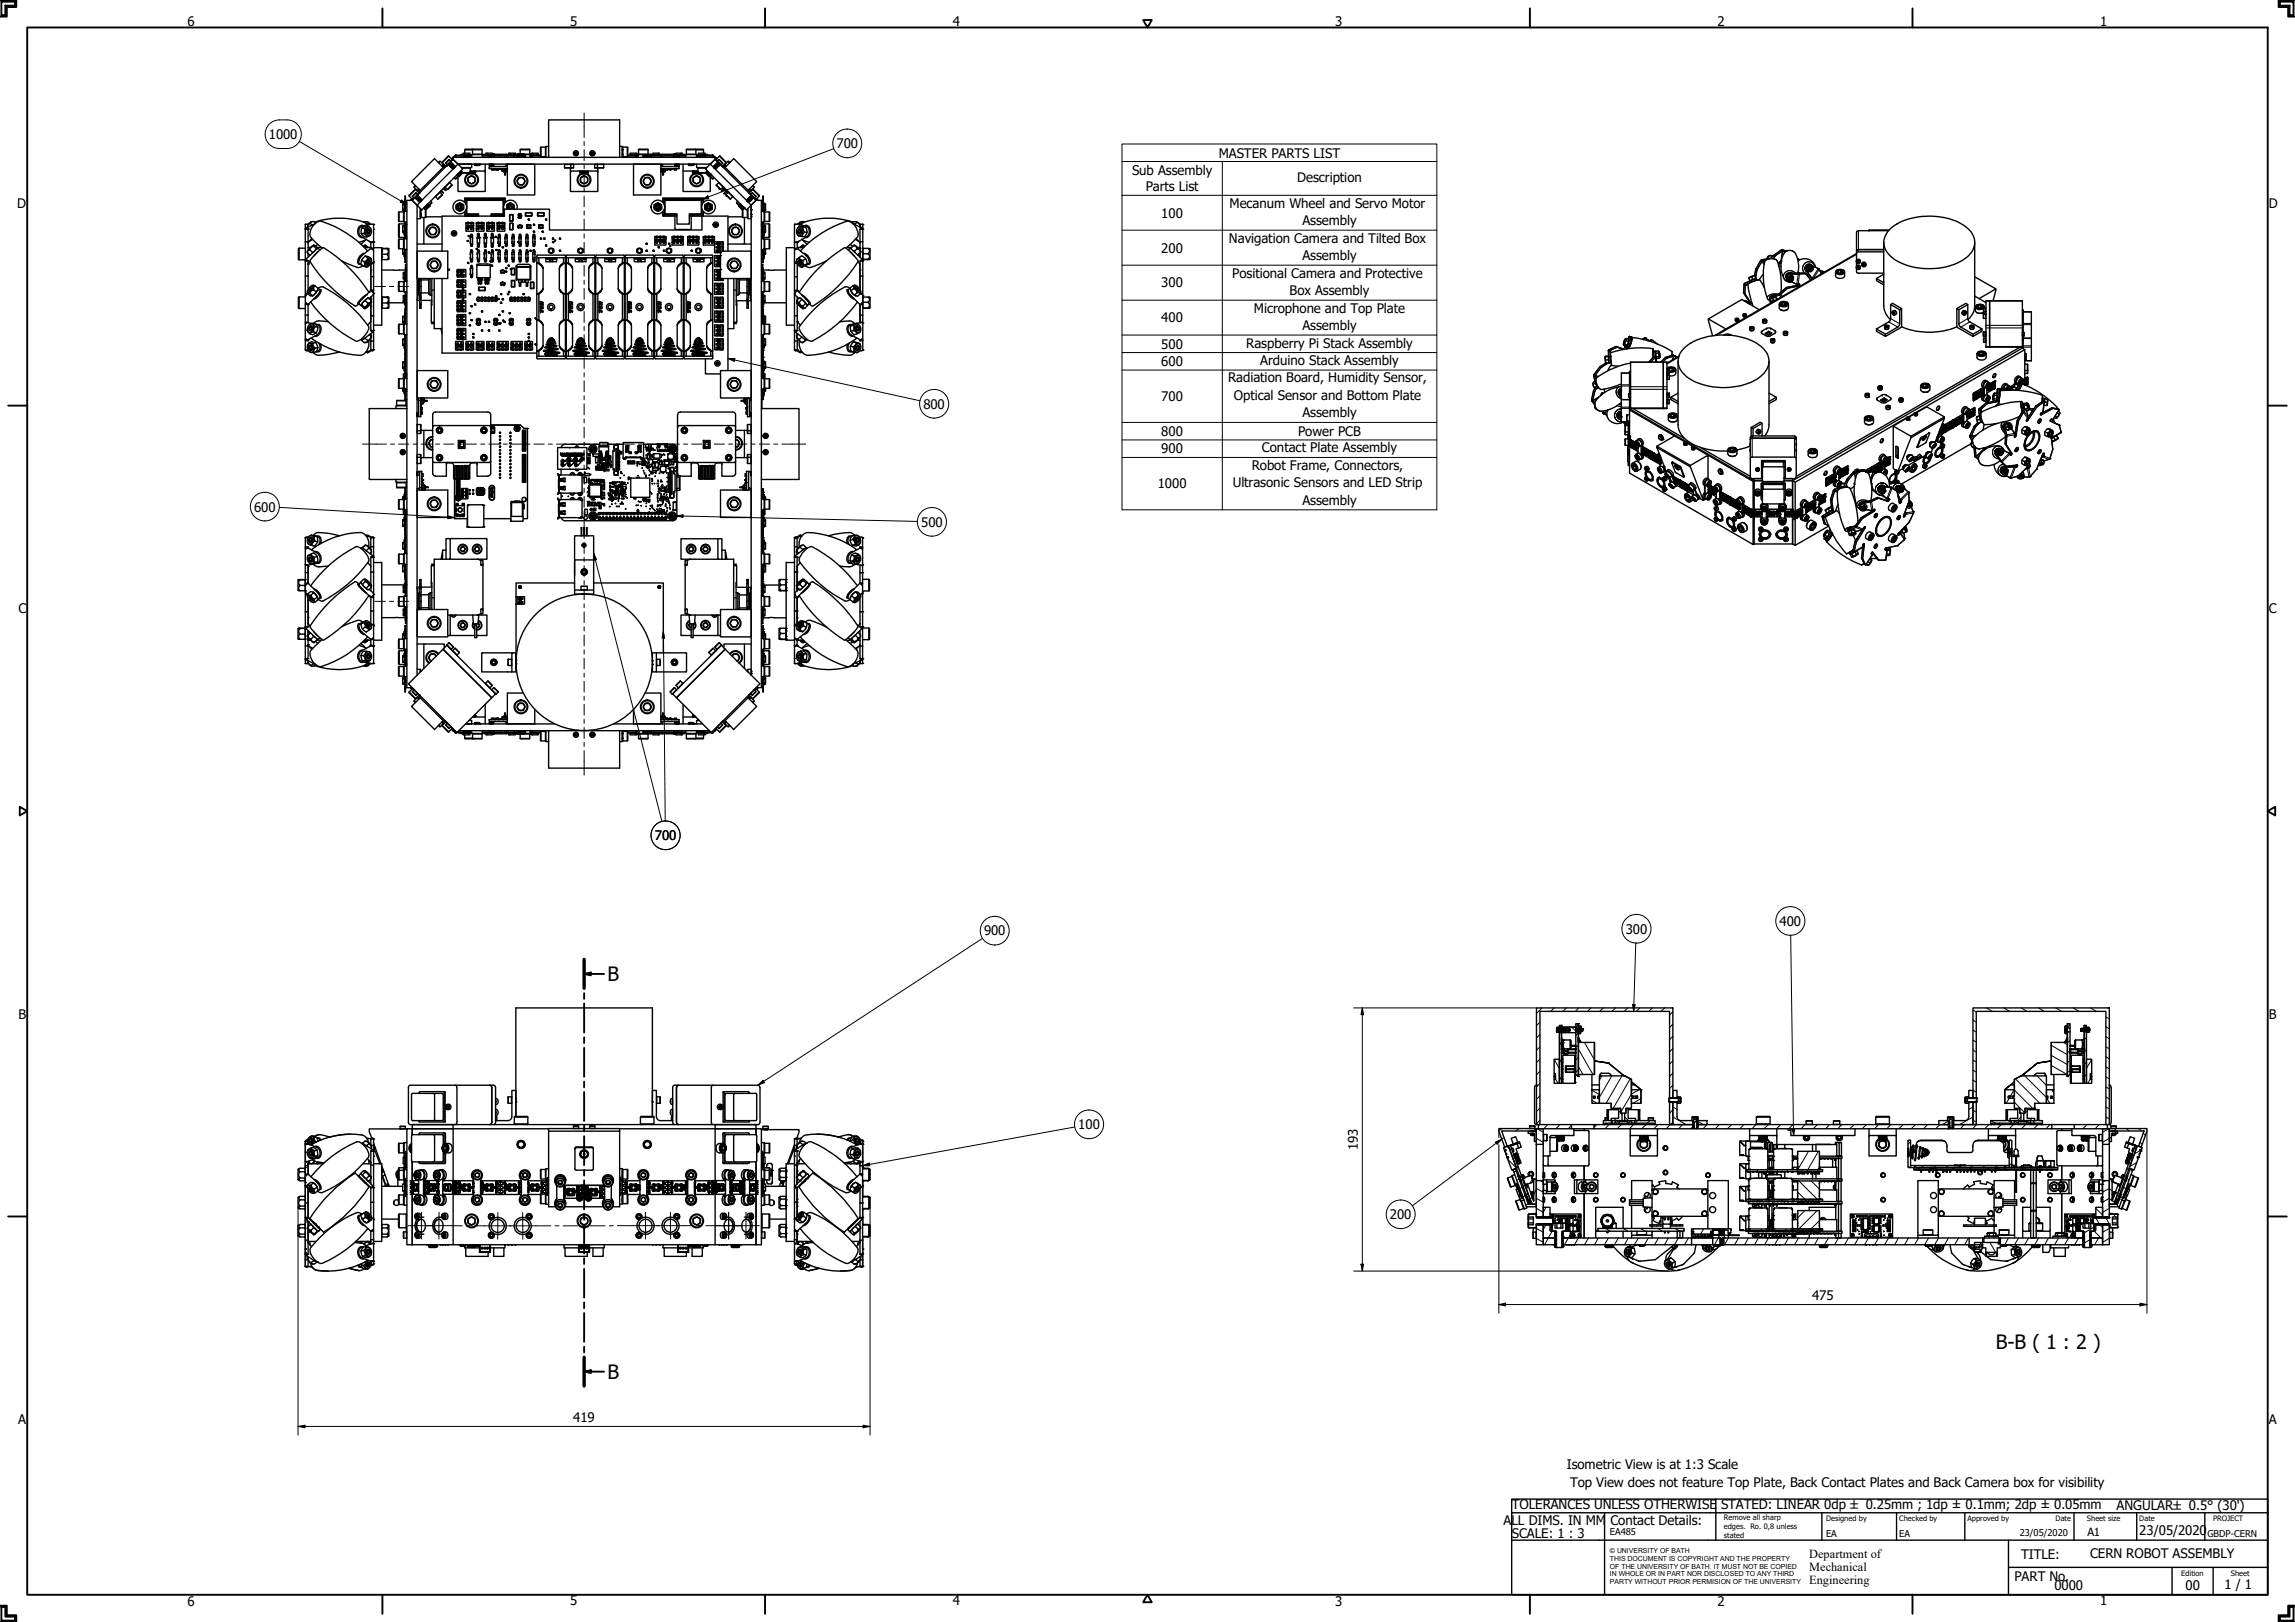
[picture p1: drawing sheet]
<svg xmlns="http://www.w3.org/2000/svg" width="841mm" height="594mm" viewBox="0 0 841 594" stroke-linecap="round" stroke-linejoin="round" font-family="sans-serif">
<defs><g id="words">
<g font-size="7.2">
<text x="222.6" y="359.3">B</text>
<text x="731.4" y="494.1">B-B ( 1 : 2 )</text>
<text x="222.6" y="505">B</text>
</g>
<g font-size="4.8">
<text x="68.8" y="9.7">6</text>
<text x="208.9" y="9.7">5</text>
<text x="349.1" y="9.7">4</text>
<text x="489.3" y="9.7">3</text>
<text x="629.4" y="9.7">2</text>
<text x="769.6" y="9.7">1</text>
<text x="98.5" y="50.9">1000</text>
<text x="306.5" y="54.3">700</text>
<text x="446.6" y="57.7">MASTER PARTS LIST</text>
<text x="414.8" y="64.2">Sub Assembly</text>
<text x="419.9" y="70">Parts List</text>
<text x="475.4" y="66.6">Description</text>
<text x="6.3" y="76.1">D</text>
<text x="450.6" y="76">Mecanum Wheel and Servo Motor</text>
<text x="831.4" y="76.1">D</text>
<text x="425.6" y="79.7">100</text>
<text x="477.3" y="82.5">Assembly</text>
<text x="450.3" y="88.9">Navigation Camera and Tilted Box</text>
<text x="425.6" y="92.5">200</text>
<text x="477.3" y="95.3">Assembly</text>
<text x="451.5" y="101.7">Positional Camera and Protective</text>
<text x="425.6" y="105.3">300</text>
<text x="472.6" y="108">Box Assembly</text>
<text x="425.6" y="118.1">400</text>
<text x="459.5" y="114.5">Microphone and Top Plate</text>
<text x="477.3" y="120.9">Assembly</text>
<text x="425.6" y="127.7">500</text>
<text x="456.7" y="127.3">Raspberry Pi Stack Assembly</text>
<text x="425.6" y="134.1">600</text>
<text x="461.8" y="133.7">Arduino Stack Assembly</text>
<text x="450" y="140.1">Radiation Board, Humidity Sensor,</text>
<text x="338.4" y="149.7">800</text>
<text x="425.6" y="146.9">700</text>
<text x="452.1" y="146.5">Optical Sensor and Bottom Plate</text>
<text x="477.3" y="152.9">Assembly</text>
<text x="425.6" y="159.7">800</text>
<text x="475.7" y="159.7">Power PCB</text>
<text x="425.6" y="166.1">900</text>
<text x="462.5" y="165.7">Contact Plate Assembly</text>
<text x="458.7" y="172.1">Robot Frame, Connectors,</text>
<text x="424.3" y="178.9">1000</text>
<text x="451.7" y="178.5">Ultrasonic Sensors and LED Strip</text>
<text x="477.3" y="184.9">Assembly</text>
<text x="93.2" y="187.4">600</text>
<text x="337.6" y="192.9">500</text>
<text x="6.7" y="224.6">C</text>
<text x="831.4" y="224.6">C</text>
<text x="240" y="307.8">700</text>
<text x="595.8" y="341.9">300</text>
<text x="652.1" y="339.1">400</text>
<text x="360.6" y="342.6">900</text>
<text x="6.8" y="373.1">B</text>
<text x="831.4" y="373.1">B</text>
<text x="395.2" y="413.6">100</text>
<text x="497.6" y="421.3" transform="rotate(-90 497.6 421.3)">193</text>
<text x="509.3" y="446.6">200</text>
<text x="664.1" y="476.2">475</text>
<text x="6.7" y="521.6">A</text>
<text x="210.1" y="520.9">419</text>
<text x="831.4" y="521.6">A</text>
<text x="574.2" y="538">Isometric View is at 1:3 Scale</text>
<text x="575.4" y="544.8">Top View does not feature Top Plate, Back Contact Plates and Back Camera box for visibility</text>
<text x="554" y="552.7">TOLERANCES UNLESS OTHERWISE</text>
<text x="630.7" y="552.7">STATED: LINEAR 0dp ± 0.25mm ; 1dp ± 0.1mm; 2dp ± 0.05mm</text>
<text x="775.7" y="553.2">ANGULAR± 0.5° (30')</text>
<text x="551" y="558.4">ALL DIMS. IN MM</text>
<text x="554" y="563.2">SCALE: 1 : 3</text>
<text x="590.2" y="558.7">Contact Details:</text>
<text x="784" y="562.3">23/05/2020</text>
<text x="740.7" y="571.2">TITLE:</text>
<text x="765.9" y="570.5">CERN ROBOT ASSEMBLY</text>
<text x="738.2" y="579.2">PART No.</text>
<text x="208.9" y="588">5</text>
<text x="349.1" y="588">4</text>
<text x="752.9" y="582.3">0000</text>
<text x="769.6" y="588">1</text>
<text x="800.9" y="582.3">00</text>
<text x="815.2" y="582">1 / 1</text>
<text x="68.8" y="588">6</text>
<text x="489.3" y="588">3</text>
<text x="629.4" y="588">2</text>
</g>
<g font-size="4.5">
<text x="663" y="570.7">Department of</text>
<text x="663" y="575.5">Mechanical</text>
<text x="663" y="580.2">Engineering</text>
</g>
<text font-size="4.1" x="764.9" y="562.6">A1</text>
<g font-size="3.4">
<text x="590" y="562.3">EA485</text>
<text x="669.2" y="563.1">EA</text>
<text x="696" y="563.1">EA</text>
<text x="740.2" y="562.5">23/05/2020</text>
<text x="808.9" y="563.1">GBDP-CERN</text>
</g>
<g font-size="2.7">
<text x="631.8" y="556.9">Remove all sharp</text>
<text x="669.2" y="557.2">Designed by</text>
<text x="696" y="557.2">Checked by</text>
<text x="721" y="557.2">Approved by</text>
<text x="753.3" y="557.1">Date</text>
<text x="764.8" y="557.2">Sheet size</text>
<text x="784" y="557.1">Date</text>
<text x="811" y="557.1">PROJECT</text>
<text x="631.8" y="560.1">edges. Ro. 0,8 unless</text>
<text x="631.8" y="563.4">stated</text>
<text x="799.3" y="577.2">Edition</text>
<text x="817.6" y="577.2">Sheet</text>
</g>
<g font-size="2.5">
<text x="590" y="568.9">© UNIVERSITY OF BATH</text>
<text x="590" y="571.7">THIS DOCUMENT IS COPYRIGHT AND THE PROPERTY</text>
<text x="590" y="574.6">OF THE UNIVERSITY OF BATH. IT MUST NOT BE COPIED</text>
<text x="590" y="577.4">IN WHOLE OR IN PART NOR DISCLOSED TO ANY THIRD</text>
<text x="590" y="580.2">PARTY WITHOUT PRIOR PERMISION OF THE UNIVERSITY</text>
</g>
</g></defs>
<!-- layer: Hatch (ISO) -->
<g fill="none" stroke="#000" stroke-width=".37">
<path d="M564.3 378.9l-1.2 1.2M564.3 374.4l-1.2 1.2M565 369.2l-1.9 2M569.5 369.2l-1.2 1.2M571.9 376.7l.4 .3M572 375.6l-.5 .9M572.4 376.9l-1.9 1.1M572.4 377.2h.1M572.5 376.8h.1M572.6 377.4h.1M572.8 377.5l.7 .7M574 369.2l-1.2 1.2"/>
<path d="M575.9 376.2l1.6 1.5M578 377.2h.1M578.2 377.2h.1M578.4 378.3l-.9 1M578.4 375.3l-.9 .9M578.4 376.8l.1 .2M578.4 377.2h.1M578.5 369.2l-1.2 1.2M578.6 377.2h.1M578.7 377.1v.1M578.8 377.2l.1 .2M579 377.2h.1"/>
<path d="M579.1 377.5l.1 .1M579.2 377.2h.1M579.4 377.2h.1M579.6 377.2h.1M579.8 377.2h.1M583 369.2l-1.2 1.2M587.5 369.2l-1.3 1.2M592 369.2l-1.3 1.2M596.5 369.2l-1.3 1.2M601 369.2l-1.3 1.2M605.5 369.2l-1.3 1.2M610 369.2l-1.3 1.2"/>
<path d="M613 379.6l-1.2 1.2M613 375.1l-1.2 1.2M613 370.6l-1.2 1.2M723 377.3l1.2 .7M723 373.6l1.2 .8M723 369.9l1.2 .8M728 369.2l2.1 1.2M734.3 369.2l2.2 1.2M740.7 369.2l2.1 1.2M747 369.2l2.2 1.2M753.4 369.2l2.1 1.2M757.2 377.3l-.3 .3"/>
<path d="M757.4 377.1l-.1 .1M757.6 376.8l-.1 .2M758 377.9l-.4 .2M758.6 375.4l-1 .6M759.7 369.2l2.2 1.2M763.8 380l.8 .7M763.9 375.6l.7 .7M764.6 376.6l.8 1.5M766.1 369.2l2.1 1.2M771.7 379.8l1.3 .7M771.7 376.1l1.3 .7M771.7 372.5l1.3 .7"/>
<path d="M772.4 369.2l.6 .3M564.3 396.8l-1.2 1.3M564.3 392.4l-1.2 1.2M564.3 387.9l-1.2 1.3M564.3 383.4l-1.2 1.3M569.5 394.4h.1M569.5 388l1.9 3.3M570 395.3l.9 1.5M572.2 381.6l-.8 1.3M572.2 388l-.8 1.3M572.2 394.3l-.8 1.3M578.4 390.6l1.7 2.9"/>
<path d="M578.4 384.3l5.4 9.2M578.4 391.8l-.9 .9M578.4 387.3l-.9 .9M578.4 382.7l-.9 1M580.6 381.8l3.7 6.3M583.4 399.3l2.7 1.6M587 394.1l-.9 1.5M590.7 394.1l-4.8 8.1M594.4 394.1l-5.8 10M597.4 395.1l-6.2 10.8M600.6 399.1l-2.7 1.6-4 6.8M613 393l-1.2 1.2"/>
<path d="M613 397.5l-1.2 1.3M613 388.5l-1.2 1.3M613 384l-1.2 1.3M723 399.3l1.2 .7M723 395.6l1.2 .7M723 392l1.2 .7M723 388.3l1.2 .7M723 384.6l1.2 .8M723 381l1.2 .7M738.1 399.1l-1.4 2.4M738.2 399.3l6.7 6.6M738.6 395.1l8.9 9"/>
<path d="M742 394.1l8.2 8.1M746.5 394.1l3.4 3.4M751.7 390.2l5.9 3.3M751.7 386.6l5.9 3.3M751.7 382.9l5.9 3.4M751.9 399.1l.8 1.3M756.2 381.8l1.4 .8M758.6 392.2l-1 .6M758.6 388.6l-1 .5M758.6 384.9l-1 .6M758.6 381.2l-1 .6M763.8 393.5l.8 .7"/>
<path d="M763.8 389l.8 .7M763.8 384.5l.8 .7M766 395.3l-.9 1.5M766.5 388l-1.9 3.3M766.5 394.4h-.1M771.7 398.1l1.3 .7M771.7 394.4l1.3 .7M771.7 390.8l1.3 .7M771.7 387.1l1.3 .7M771.7 383.4l1.3 .7M550.5 413.4l-1.2 .7M551.2 416.7l-.9 .5"/>
<path d="M552.3 419.9l.9 .9M552.3 419.7l-.3 .1M556.8 413.4l-1.4 .8M562.8 414.4l.2 .4M563 413.5l-1.3 .7M563 416.9l2.5 1.5M563.3 413.4l2.2 1.3M564.3 410.3l-1.2 1.3M564.3 401.4l-1.2 1.2M564.3 405.9l-1.2 1.2M567.2 411.9l-1.5 1.5M571.7 411.9l-1.5 1.5"/>
<path d="M575.9 412.2l-1.2 1.2M583.4 403l1.8 1.1M584.5 401.5l-.5 .7M585.2 411.9l-1.1 1M589.4 407.7l-.5 .5M589.7 411.9l-1.6 1.5M590.8 410.8l-.6 .6M591.4 409.6l.8 .8M593.2 410.4l-1.1 1M593.2 406.9l1.2 1.2M594.2 411.9l-1.6 1.5M595.4 409.1l1.3 1.3"/>
<path d="M597.7 410.4l-1.1 1M598.6 411.9l-1.4 1.5M599.9 401.5l-.5 .7M600.1 410.4l-1 1M600.9 409.7l-.5 .5M601.3 402.4l-2.9 1.7M603.1 411.9l-1.5 1.5M604.6 410.4l-1 1M607.6 411.9l-1.5 1.5M611.6 402.8l.7 .8M613 411l-2.4 2.4M613 406.5l-1.2 1.2"/>
<path d="M613 401.8l.5 .3M613 409.1l4.9 2.8M613 405.5l1.6 .8M613 402v.1M615 401.7l.6 .6M616.6 411.9l-1.5 1.5M620.3 412.7l-.7 .7M620.5 412.3h.1M622 410.6l2.2 1.3M622.3 409.1l-1.8 3.1M625.6 411.9l-1.5 1.5M630 411.9l-1.4 1.5"/>
<path d="M634.6 411.9l-1.6 1.5M639.1 411.9l-1.6 1.5M643.5 411.9l-1.5 1.5M648 411.9l-1.5 1.5M652.5 411.9l-1.5 1.5M657 411.9l-1.5 1.5M661.5 411.9l-1.5 1.5M666 411.9l-1.5 1.5M670.5 411.9l-1.5 1.5M674.9 411.9l-1.4 1.5M679.4 411.9l-1.5 1.5M684 411.9l-1.6 1.5"/>
<path d="M688.4 411.9l-1.5 1.5M692.9 411.9l-1.4 1.5M697.4 411.9l-1.5 1.5M700.2 418.1l-1 1M701.1 419.7l.1 .2M701.9 411.9l-1.5 1.5M702.5 419.8l.1 .3M706.4 411.9l-1.5 1.5M710.9 411.9l-1.5 1.5M714 413.3l-.1 .1M714 410.6l-2.2 1.3M714.2 412.6l1.3 .7"/>
<path d="M715.5 409.6l.5 .3M719.8 411.9l-1.4 1.5M721 401.7l-.5 .6M723 401.8l-.5 .3M723 409.1l-4.8 2.8M723 405.5l-1.5 .8M723 410.3l1.2 .7M723 406.6l1.2 .7M724.3 411.9l-1.4 1.5M724.5 402.8l-.8 .8M728.9 411.9l-1.6 1.5M729.6 410.4l1.7 1"/>
<path d="M733.4 411.9l-1.6 1.5M735.1 410l.5 .2M735.3 406.4l.3 .2M735.9 410.4l1.1 .7M736 401.5l.7 .7M736.3 402.2l-1.1 1.9M736.6 417.6l-.3 .4M737.8 411.9l-1.5 1.5M738.1 410.5l1.5 .8M738.2 403.7l3.9 3.9 .8-.7M740.6 409.1l-1.3 1.3M742 407.7l-.4 .4"/>
<path d="M742.3 411.9l-1.5 1.5M742.6 410.6l1.4 .8M744.6 409.6l-.8 .8M746.6 409.3l.5 .2M746.8 411.9l-1.5 1.5M749.9 402l1.2 2.1M751.3 411.9l-1.5 1.5M751.5 401.5l.7 .7M760.3 411.9l-.1 .2M764.8 411.9l-1.5 1.5M769.2 411.9l-1.4 1.5M771.7 409.1l1.3 .7"/>
<path d="M771.7 405.4l1.3 .8M771.7 401.7l1.3 .8M772.3 413.4h-.1M772.7 413.4l-2.2 1.3M773 416.9l-2.5 1.5M773.7 416.4l-.7 .8M774.8 413.4l.9 .8M775.8 414.4l-.8 .7M779.3 413.4l.9 .8M783.8 413.4l.9 .8M784.2 418.3l.8 .8M785.4 415.1l.8 .7"/>
<path d="M552.6 424.7l3.2 3.1 .5-.5M554 420.7l-.7 .6M555.1 424l-.6 .5M555.6 428.8l-.9 .5M556.1 434.6l.1 .2M556.5 435l-.2 .1M556.6 435.4l.1 .2M556.7 431.8l-.9 .5M557 436.9l.3 .7M557 436.4l-.2 .1M557.3 437.8l.2 .1M557.5 438.2l.3 .6"/>
<path d="M557.5 430.6l-.5 .5M557.8 434.8l-.8 .5M557.8 431.2l.5 .8M558 431.5v.1M558.7 433.9l-.5 .5M558.9 437.9l-.9 .5M559.4 433.9l.2 .3M559.9 437.2l-.5 .5M560 434.4l-.6 1.2M561.5 438.4l-.7 1.1M561.6 431.8l-1 1.6M561.8 432.5h.1"/>
<path d="M563 435.6l-1 1.8M563 438.9l2.5 1.4M563 435.3l2.5 1.4M564.5 432.4l1 .6M640.5 428.4l-.4 .7M641 428.3l.1 .1M641.1 439.1l-.1 .2M643.5 439.3l.7 .7M644.1 428.4l-.3 .7M647.8 428.4l-.4 .7M648 439.3l.7 .7M651.5 428.4l-.4 .7"/>
<path d="M652.5 439.3l.7 .7M655.2 428.4l-.4 .7M657 439.3l.7 .7M658.7 436.6l3.4 3.4M659.1 421.7l-.4 .5M659.2 432.5l7.4 7.5M660.5 440v.1M660.6 429.1l-.2 .1M661.6 429.1l.3 .1M661.9 440l-.2 .1M662.7 421.7l-4.3 7.4M662.9 440l.2 .1"/>
<path d="M663.1 429.1l-.2 .1M663.7 432.5l3 3M664.2 429.1l.1 .1M664.3 440l-.1 .1M666.4 421.7l-4.3 7.4M666.7 427.5l-.9 1.6M699.3 421.7l.2 .1M699.5 422.4h.1M700.2 422.6l-.7 .7M700.2 427.1l-.5 .5M700.3 422.9l.4 .1M700.3 422.4l-.1 .4 .1 .3"/>
<path d="M700.5 420.5l.2 .3M700.7 423.6l.1 .3M701.6 424.6l.1 .2M702.8 428.4h.1M702.9 424l.2 .2M703.3 427.6h.1M703.6 427.6l-1.3 .8M703.8 420.5l.1 .2M704 423.3l.2 .3M704.7 421.1l.3 .4M704.9 426.9l-.7 .7M704.9 422.6l.2 .4"/>
<path d="M705.5 421.9l.3 .4M706.5 428.4h.1M706.9 427.6h.1M707.3 427.6h.1M707.3 428.4h.1M707.4 428h.1M708.3 428h.1M708.3 427.6h.1M708.4 428.4h.1M709.4 426.9l-.7 .7M710 427.6l-1.3 .8M710.2 428.4h.1"/>
<path d="M710.6 427.6h.1M713.9 428.4h.1M713.9 426.9l-.7 .7M714.2 427.6h.1M716.3 427.6l-1.3 .8M717.5 428.4h.1M717.9 427.6h.1M718.1 427.1l-.5 .5M718.4 426.9h.1M721.2 428.4h.1M721.6 427.6h.1M722.7 427.6l-1.3 .8"/>
<path d="M722.9 426.9l-.8 .7M724.9 428.4h.1M725.3 427.6h.1M727.4 426.9l-.8 .7M728.5 428.4h.1M728.9 427.6h.1M729 427.6l-1.3 .8M731.1 427.6h.1M731.1 428.4h.1M731.3 428h.1M731.8 426.9l-.7 .7M732.2 428.4h.1"/>
<path d="M732.2 428h.1M732.3 427.6h.1M732.3 428.4h.1M732.6 427.6h.1M735.4 427.6l-1.3 .8M735.8 428.4h.1M736.1 422.1l-.3 .1M736.1 422.4l.2 .2M736.3 427.6h.1M737 421.7l-.7 .7M737.2 422.6l-.2 .1M737.2 421.7l-.2 .1"/>
<path d="M737.2 426l-.9 .9M739.5 428.4h.1M740 427.6h.1M741.7 427.6l-1.3 .8M743.1 428.4h.1M743.6 427.6h.1M771.6 432.4l-1.1 .6M773 431.8l1 .6M773 438.9l-2.5 1.4M773 435.3l-2.5 1.4M773 439.1l1 .6M773 435.5l1 .6"/>
<path d="M774.1 439.8l.9 .5M774.2 432.5l2 1.2M774.6 431.2h.1M775.1 436.7l.9 .5M776.7 435.6l.4 .9M777 438.1l.8 .8M778.1 431.7l.5 .8M778.3 434.8l.7 .8M778.3 438.5l.1 .1M778.5 437.8l.2 .1M778.8 437.1l.2 .1M779.3 436.3l-.3 .4"/>
<path d="M779.4 431.5l.8 .8M779.4 435.5l.1 .1M779.5 427.8l.5 .9M779.8 434.4l.2 .1M779.8 434.8l-.3 .6M780.6 428.2l.8 .8M780.9 423.9l.5 .9M782.3 420l.5 .8M783 425.8l-2.5 1.5M784.3 421.4l-2.1 1.2M784.7 421.2h.1M560 440.9l-.9 .5"/>
<path d="M563 453.6l2.5 1.4M563 449.9l2.5 1.4M566.5 442.2l-1 1.8-2.5-1.4M566.6 448.5l-1.1 1.9M567.4 453.4l-1.4 2.5M568.8 450.9l-1.4 2.5M570 455.3l-.3 .6M575.5 452.1l-2.2 3.8M578.4 453.4l-1.4 2.5M582.1 453.4l-1.5 2.5M585.7 453.4l-1.4 2.5M586.9 447.4l-.2 .1"/>
<path d="M588.5 449.9l1.7 1M589.4 453.4l-1.5 2.5M590.4 445.3v.1M590.5 449l-.3 .2M593.1 453.4l-1.5 2.5M594.8 449.9l1.7 1M596.7 453.4l-1.4 2.5M600.4 453.4l-1.5 2.5M601.2 449.9l1.7 1M604.1 453.4l-1.5 2.5M607.5 449.9l1.7 1M607.8 453.4l-1.5 2.5"/>
<path d="M611.4 453.4l-1.4 2.5M613.9 449.9l1.7 1M615.1 453.4l-1.5 2.5M618.7 453.4l-1.4 2.5M619.9 451.6l.2 .2M620.7 450.1l-.6 .9M621.1 452.8l.1 .1M622 452.8l.5 .5M623.3 452.8l.5 .5M624.3 450.1l-1.1 1.9M624.5 452.8l.5 .5M625.7 452.9l.4 .4"/>
<path d="M626.9 452h.1M627.1 452l.5 .5M627.6 450.8l-.2 .2M628 450.1l-.3 .5M629.7 453.4l-1.4 2.5M630.4 455.4l.1 .1M630.6 455.6l.1 .3M631.5 450.9l.4 .7M631.6 450.1h.1M633.4 453.4l-1.4 2.5M634 452.3l-.1 .2M637.1 453.4l-1.5 2.5"/>
<path d="M640.7 453.4l-1.4 2.5M640.8 450l.1 .1M641.2 450.1l-.7 .7M644.4 453.4l-1.5 2.5M645.7 450.1l-.7 .7M648.1 453.4l-1.5 2.5M650.2 450.1l-.7 .7M651.8 453.4l-1.5 2.5M654.7 450.1l-.7 .7M655.4 453.4l-1.4 2.5M659.1 453.4l-1.5 2.5M660.6 450.8l-.1 .1"/>
<path d="M661.4 443.4l-2.7 2.7M661.7 450.8l.1 .1M662.7 453.4l-1.4 2.5M663.1 450.8l-.2 .1M664.1 450.8l.3 .1M665.9 443.4l-7.4 7.4M666.4 453.4l-1.4 2.5M666.7 447.1l-3.7 3.7M667.9 450.4l-.4 .4M670.1 453.4l-1.5 2.5M673.7 453.4l-1.4 2.5M677.4 453.4l-1.4 2.5"/>
<path d="M681 453.4l-1.4 2.5M684.7 453.4l-1.4 2.5M688.4 453.4l-1.5 2.5M692.1 453.4l-1.5 2.5M695.7 453.4l-1.4 2.5M699.4 453.4l-1.5 2.5M703.1 453.4l-1.5 2.5M706.8 453.4l-1.5 2.5M710.4 453.4l-1.4 2.5M714.1 453.4l-1.5 2.5M717.7 453.4l-1.4 2.5M721.4 453.4l-1.4 2.5"/>
<path d="M725.6 455.1l.6 1.1M726.6 456.7l.1 .3M727.7 458.8l.3 .3M729.2 455.1l2.1 3.6M731.6 459.2l.3 .4M732.5 454.4l.5 .9M736 453.4l-1.4 2.5M739.7 453.4l-1.4 2.5M743.4 453.4l-1.5 2.5M747.1 453.4l-1.5 2.5M750.7 453.4l-1.4 2.5M754.4 453.4l-1.5 2.5"/>
<path d="M758.1 453.4l-1.5 2.5M760.5 453l.5 .4M761.7 453.4l-1.4 2.5M763 450.9l.5 .6M763.3 448.2l-1 .6M766 454l-2.7 1.5M767.3 449.6l-3.7 2M767.5 450.9l2.4 2.5M767.9 445.9l1.5 2.6 1.1 1.1M768 442.6l2.5 2.4M769 453.4l-1.4 2.5M771.5 445.7l2.3 4"/>
<path d="M773 442.6l-2.5 1.4M773 453.6l-2.5 1.4M773 449.9l-2.5 1.4M774.6 444.7l.6 1M775.5 441l.9 1"/>
</g>
<!-- layer: Visible Narrow (ISO) -->
<g fill="none" stroke="#000" stroke-width=".38">
<path d="M645.6 95.8l-1.8 3.1-.4 2.7M645.7 95.7h.1M645.7 95.7l-.1 .1M645.8 95.7l-.2 .1M645.8 95.7h-.1M645.8 95.7h.1M645.8 95.7l.7 1M646.4 96.9l-.7-1.1-1.8 3.1-.5 2.8M646.9 95.5l-1.1 .2M648.6 94.7h1.1M648.7 94.7l-3.5 .7-1.8 3.3-.4 2.2M651.3 95.7a2.99 2.99 0 0 0-4.7 .3"/>
<path d="M652 96.6l.2 .1M652.7 96.4l-.5 .3M652.7 96.3l-.6 .3-.2-.2M652.8 95.8l-.8 .4M653.1 91.9l-2.5 1.8-.4 .7 .4-.7 2.6-1.7-.6 3.7-.7 .7 .3 .3M653.1 91.9h.1M653.2 91.9h.1M653.2 91.9h-.1M653.2 91.9l1.2 .3M654.3 92.2l-1-.3-.7 3.8M654.7 91.9l-1.9-.3-2.6 1.8-.3 .6M658 92.9a2.54 2.54 0 0 0-4.3 .1"/>
<path d="M658.7 94.8h.1M658.7 94.8l.6 .5M661.8 98.1l.2 .9M662 99l2 3M662.6 97.1l-.8 .9M662.7 97.1h.9M663.1 98.8h-.1M663.2 96.9a1.38 1.38 0 0 0-1.3 .7 1.38 1.38 0 0 0 0 1.4M663.2 97.8h.1M663.3 96.9a1.34 1.34 0 0 0-1.4 .7 1.34 1.34 0 0 0 .1 1.4M663.6 97.1l.4 .2a1.45 1.45 0 0 0-2.3 .1 1.45 1.45 0 0 0 .5 2.1M663.6 97.1h.1"/>
<path d="M665.2 97.8a2.32 2.32 0 0 0-3.5-1.5 2.32 2.32 0 0 0-.3 3.7M665.2 97.8a2.39 2.39 0 0 0-3.5-1.6 2.39 2.39 0 0 0-.4 3.8M666.3 98.4l.4 .3M666.3 98.4l-2.2-1.1a1.51 1.51 0 0 0-2.4 .1 1.51 1.51 0 0 0 .6 2.3M666.3 98.4l-2.3 3.6M667 99.2l1.5 .5M681 84.5v7.7M685.1 84.2v.3M639.6 104.4h.1M639.6 104.4v.1M639.7 104.3l-.1 .2M639.7 104.3l-.1 .1"/>
<path d="M640.4 110.8l-.1-.3 .4 .5M640.4 110.8l.1 .1M640.5 110.9h.1M640.5 104.4l-.9 .1-.2 3 2.1 3.2M640.8 103.9l-1.1 .5 .8-.2M641 110.5l-.3 .5M641.2 111.4h.1M641.2 103.5l-1.5 .8M641.5 110.7v.2M641.8 110.8l-.5 .7 .5-.7-.8 .5M641.9 103.2l-.2-.5-2.6 1.4-.1 3.2 2.4 3.4-2-3.2 .2-3M641.9 103.2l-.3 .2"/>
<path d="M643.5 102.7l-1.6 .6M643.7 102.2l-2 .5M645 102.6l-2.1 .3-2.4 1.3M648.7 109.8l.7-.8-.5 .4-.1 .5M649.4 108.5l-.7 .8M650.4 108.1a1.38 1.38 0 0 0-1.9 1.2l.2 .2a1.14 1.14 0 0 1 .4-1.2 1.14 1.14 0 0 1 1.3-.1M651.3 107.8a3.1 3.1 0 0 0-3.6 1.2l.1 .6 1 .5M651.4 107.8a2.95 2.95 0 0 0-3.8 1.3l.1 .2M652 107.6l-2.6 1v.4l3.1-1.2M652 107.5v.1M652 107.5h.1M652.1 107.5l-.1 .1"/>
<path d="M652.5 107.8l-.4 .3M652.7 108.9l-.6-.8-2.7 1M654.9 100.9l-.2 1M655 100.8l.9-.4-.8 .2-.5 1M655.9 100.1l-.8 .3-.5 .9M655.9 100.4h3.1l-.6 3.7M656.4 103.2l2 .9M656.7 100.1a1.41 1.41 0 0 0-1.7 .1 1.41 1.41 0 0 0-.4 1.6M656.8 100.1a1.44 1.44 0 0 0-1.8 0 1.44 1.44 0 0 0-.3 1.9M657.9 100a2.25 2.25 0 0 0-3.1-.6 2.25 2.25 0 0 0-.7 3.1l.8 .6 1.6 .1M658 100a2.35 2.35 0 0 0-3-.8 2.35 2.35 0 0 0-1.2 2.9M658.4 104.1h.5"/>
<path d="M658.7 104.5l.4 .2-4 .9-2.6 2.2M658.7 104.5l-4.1 .8-2.5 2.2M658.9 100h.1M659 100.4h.4M659.1 104l-.4 .5M659.2 104.8l-4.1 .8-2.6 2.2 .6 .8M661.4 100l-5.5 .1v.3h3.1M661.8 100.2l-2.8 .2M661.9 100.4l1 .2-1-.2M663.6 102.6l-1.8-2.3-2.4 .1-.5 3.7 .5-.1 .2 .4-.4 .4 .2-.8M663.9 102l-2-3 2.1 3M663.9 102l.2 .3"/>
<path d="M664 102l.2 .2M664 102l.3 .1M667.4 100h.1M667.4 100.1h.1M667.5 100.3l-.8-1.6-2.2 3.4M667.8 100l-.4 .1M692.1 117.9l3.4 1.9M692.8 116.7l3.4 1.9M721.1 116.7l-3.2 1.9M721.9 117.9l-3.3 1.9M727.8 119.2h13.3M727.8 110.3h13.3"/>
<path d="M741.1 118.8h.3M741.1 118.3h.3M741.1 113.6h.3M741.4 118.9h3M741.4 118.5h3M741.4 114.3h3M584.5 137.5h.1M584.5 137.5l.1 .1M584.6 137.4v.2M584.6 137.4v.1M584.6 137.6l1 .4M584.9 138.7l-.3-1.1 .3 1.2"/>
<path d="M585.2 138.3a3.4 3.4 0 0 0 1.8 4.4M588.6 132.9l-2.3 1.4-2.3 3.2 .8 3.1h.2M589.5 130.8l.3 2.1M589.5 132.9l-2.8 1.7-2.1 2.8M589.5 132.9l-2.8 1.7-2.1 2.8 1.1 .5M590 128.4l.1 2.3M590 128.4h.1M590.1 128.3l2.5-1.1 2.4 .8-2.4-.8-2.5 1.2 .6 5.5M590.1 130.7l.3 2.2M590.1 130.7l.3 2.1M590.1 128.3l-.1 .1M590.1 130.7l-.6 .1"/>
<path d="M590.2 129.3l-.2-.9 .1 2.3M594.2 136.7h3M595.2 127.9l-3-1-2.6 1.2-.1 2.7M595.6 126.7l-.2 .5 .7-.4M596 127.4h.1M596.1 127.4l-.2 .4M596.1 127.4l.3 .1M596.4 127.5h.1M596.4 127.5l.1 .1M596.6 127.1l-.1 .6M596.7 127l-.6-.2-.7 .4M596.7 127l-.7 .4"/>
<path d="M597 123.3v1.1l.6 .2M597 124.4l-.4 1.6-.5 .8M597 124.4l-.9 2.4M597 123.3l-.4 .9M597 123.3v1.1M597.2 123.2l-.2 .1M597.2 136.1h.3M597.5 123.5h.1M597.5 123.5l.1 1.1M597.5 132.7h13.4M597.6 123.7h.3M597.6 124.6l-.9 2.4"/>
<path d="M597.6 124.6h.3l-.4 1.3-.7 1.3v-.2M597.6 124.6l.2-.2-.3 1.7-.7 1.2v-.3M597.7 124.7l-.8 2.2M598.1 123.6l-.2 1.8-1 2.3 1.1-2.8v-1.3l-.4 .6M603.9 124.5l-.1 .2zM603.9 124.5l-.1 .1M604.4 124.9l.8-.5-.4 .7M604.6 125h.1M605 132.6l1.4-1.6 .3 1.6M605.3 124.4l-.4 .7M605.7 127.7l.2 3.1-.2-3.1 .3 1.2M605.9 128.9l.1 1.5"/>
<path d="M605.9 130.7h.1M606 130.7v-1.8h.6l.3 3.7M606 128.9l-.1-.3v2.1M606 128.9l-.1-.4v2.2M606 130.7l-1.7 1.9M606.6 130.6l-1.6 2M606.6 130.6l-.2 .4M606.7 128.6v.3M606.7 128.9l-.1 1.7M606.7 128.7v.2M607 131.2l.1 1.4M612.6 129.9l.2 .2"/>
<path d="M612.7 128.7l-.2 1.6M612.8 131.9l.5-1.4-2.5 .7-1.5 1.4M612.8 130.1h.1M612.8 130.1l-2.4 .8-1.8 1.7M612.9 130.1l-.3-.3 .9 .5M613.1 130h.1M613.5 130.3l-2.7 .9-1.5 1.4M613.5 130.4l-.2 .1M645.7 121.3v.4M647.4 122.1l.7-.4 .7 .4-.8 .4zM647.4 120.2v.5M648.8 122.1l-.8 .5-.7-.4"/>
<path d="M648.9 120.2v.5M650.5 121.2v.4M727.8 126.9h13.3M727.8 120.1h13.3M741.1 124.4h.3M741.1 126.6l3.3 .1M741.1 127h.3M741.4 127.2h3M741.4 123.8h3M741.7 139.6l-.2 .1M741.7 139.7l-.1 .1M742 132.1h2.4"/>
<path d="M583.7 146.6l.1 .2M583.7 146.6v.1M583.7 146.7l.1 .1M583.7 146.7h.1M583.8 146.8h.1M583.8 146.8l.7 .9M583.8 146.8l.7 .8M584.5 142.2l-.5 .9-.8 3.3 1.2 1.8M584.8 140.6l1 1.4M584.8 146.7a2.55 2.55 0 0 0 2.3 4M585.8 145.6l-2 1.2M586.3 145.1l-2.5 1.5 .7-3.2 .6-1.1-.7 1.1-.7 3.2"/>
<path d="M586.9 144.1v.5M587.1 143.9l.3 .3M587.1 150.7l.5 .7 1.2 .7M587.3 143.9l.1 .2M587.4 150.6l.4 .9M587.4 144.1l-.1-.3-.3 .2-.2 .7M587.4 144.1v.1M587.8 151.5l.1 .1M588.6 150.3l-.7 1.2-.5-.9M588.8 150.3l-.8 1.2 .8 .5-.9-.4M593 152.7l.3 .4M593.2 153.1l1 .9-.9-.9"/>
<path d="M593.2 153.1a1.31 1.31 0 0 1-.4-1.5 1.31 1.31 0 0 1 1.4-.8 1.29 1.29 0 0 0-1.3 .9 1.29 1.29 0 0 0 .4 1.4M593.2 151.4l-.3 1.2M593.2 153.1l1 1M593.3 144.2l.4-.2 .5 1.2M593.6 153.6a1.5 1.5 0 0 1-1-1.7 1.5 1.5 0 0 1 1.6-1.2 1.51 1.51 0 0 0-1.7 1.2 1.51 1.51 0 0 0 1.2 1.7M593.7 141.6a2.36 2.36 0 0 0-1.5 2.4 2.36 2.36 0 0 0 2 2.1l-.9-1.9M593.7 142.7l-.5 .8 .1 .7M593.7 144l-.1-1 .4-.5a1.34 1.34 0 0 0-1 1.1 1.34 1.34 0 0 0 .7 1.3M593.7 144l.5 1.1M594.1 152.7h.1M594.2 142.5l-.5 .4v1.1M594.2 150.8l-1 .5"/>
<path d="M594.2 141.6a2.15 2.15 0 0 0-2 1.9 2.15 2.15 0 0 0 1.5 2.3l.5 .2M594.2 142.4a1.39 1.39 0 0 0-1.3 1.2 1.39 1.39 0 0 0 .8 1.5M594.2 149.6h3M594.2 149.1h3M594.2 141.4h3M594.2 146.3h3M594.2 140.9h3M594.8 154.6l.6 .6M594.9 154.6l.7 .6M595.5 155.2l.4 .2-.3-.2M595.9 155.9l.1-.4-.1 .4M595.9 154.6l-.3 .6"/>
<path d="M596.4 154.6l-.5 .8 .7 .1M596.8 158.3h.4M597 159.7v.2M597.2 154.5h-3a2.35 2.35 0 0 1-2.5-2.4 2.35 2.35 0 0 1 2.5-2.3 2.39 2.39 0 0 0-2.6 2.3 2.39 2.39 0 0 0 2.6 2.4M597.2 149h.3M597.2 140.8h.3M597.2 159.7v.2M597.5 142.6h13.4M597.5 149.4h13.4M597.5 141.6h13.4M642.1 159.7v7.7M657.6 159.7v7.7"/>
<path d="M688 145.7v.4M689.7 144.7v.4M689.7 146.6l.8-.5 .6 .4-.8 .4zM691.1 146.5l-.8 .5-.6-.3M691.2 144.7v.4M692.8 145.6v.4M704.1 160l.2 .2M706.8 158.5l.1 .1M709.9 160v.1M712.9 156.9l.2 .1M713.7 155.8l-.3 .1M713.7 155.9h-.2"/>
<path d="M714.4 155.4l-.2 .1M714.5 155.4l-.3 .1M716.5 153.9h.1M716.9 154.7h.1M717.6 153.5l-.2 .1M717.7 153.6l-.3 .1M718.3 153.1l-.2 .1M718.4 153.1l-.2 .2M719.2 151.4l.3 .1M719.4 154.5l-.2 .4 .3 .2M720.9 152.4v.1M722.3 159.8h.1"/>
<path d="M722.3 150.8l-.2 .2M722.4 159.7v.2M722.4 159.9l.5 1.1M723.9 159.7l-1.5 .2 .5 1M724.3 144.9h.1M724.8 154.8l-1.3 1.4-1.6 3.3 1 2.7M725 143.7l-.2 .2M725 143.8l-.1 .1M725.4 154.8l-1.5 1.6-1.5 3.3M725.5 152.9l.4 1.4 .4 .4M725.6 154.8l-1.7 1.7-1.5 3.2 1.8-.3M725.7 150h.1"/>
<path d="M725.7 150.1l.2 1.3M725.7 150v.1M725.7 150.1h.1M725.7 143.3l-.1 .1M725.8 150l-.1 .1M725.8 143.4l-.2 .1M726.1 151a5.3 5.3 0 0 0 1.2 4.5M726.2 150.8l-.5-.7 .2 1.1M726.6 141.7l.2 .1M726.8 144.9l-.3 .4 .3 .2M728.3 142.5l.1 .2M729.7 141l-.1 .1"/>
<path d="M729.8 141l-.2 .1M731.8 144.1l.2-1.6v1.9M731.9 146.8h.1M731.9 146.8l-4.1 .8-2.5 2.2-.2 .4 .4 2.7 .5-.1M731.9 146.8l.4 .2-4.1 .9-2.5 2.1M732 144.4l-.4 2.3M732 144.4l-.3 2.3M732.3 147.1l-4 .8-2.5 2.1 .6 .8M732.6 144.4l-.3 2.4M732.6 144.2l.3-1-.5 4.6-.1-1.1M732.6 142.7v1.7M732.6 142.7h.1"/>
<path d="M732.7 144.4l.1-.3-.3 2.8 .2-2.5M732.7 144.4l.1-.4-.3 3-.1-.4M732.7 142.6v.1M732.7 142.6l-.1 .1M732.9 143.1l-.5 4.8M734.3 156.6l.4-.2a10.5 10.5 0 0 1 .5 6.4l2.1 3.3-.4-.3-2.1-3.2 .1-3.2zM734.3 154.5a2.33 2.33 0 0 0 .1 3.8l.4 .4M734.5 157.5a1.22 1.22 0 0 1-.6-1.2 1.22 1.22 0 0 1 .9-1 1.1 1.1 0 0 0-.9 .8 1.1 1.1 0 0 0 .4 1.2l.2 .3M734.6 155.4l-.3 .5v.7M734.6 142.3l-2.5 .1-.1 1.9 .6 .1M734.7 156.4l.8 2.8 2.8-.4-1.2-1.8M735 142.5l-2.3 .1"/>
<path d="M735.3 142.9l-.3-.3h-2.3v.5M735.3 155.2l-.5 .2-.1 1v-.7l.3-.5M735.5 159.2v.5M735.7 155a1.36 1.36 0 0 0-1.8-.4 1.36 1.36 0 0 0-.5 1.8l.6 1.4 .8 .8M737.2 142.2l-.2 .2 .2-.1M737.9 142.8l-.1 .1M738.3 158.8v.9M738.6 140.1h.1M738.6 140.1l.3 .2M738.8 159.7l-.5 .4M738.8 159.7h.1M738.8 159.7l-.4 .5-.2-.1 .1-.8-2.8 .4-.2 3.1 2 3.2"/>
<path d="M739.1 140.8l.2-.2 .3 .4M739.4 140.6l.8 .7M739.6 141l-1 1.9M739.6 141l-1.1 1.9M739.9 140.9l.3 .4M740.2 141.3l-.9 1.7M740.2 141.6l-.7 1.4M740.2 141.4l.3-.1-.9 1.7 .7-1.4 .1-.3zM740.7 147a3.3 3.3 0 0 0 .3 3.5M740.9 140.6l-1.1 2.4 1.1-2.4-.8 .6M741 148.2v1M741 148.5h.1"/>
<path d="M741 148.5v2.3l-1.7 3.2-.9 5.4 .4 .3 .8-5.4 1.9-3.3M741 148.5l.6-.2-.1 2.7M741 148.5l.2-.5-.3-.1-.1 1 .2 .9M741.1 148l-.3 .1 .2 1.6M741.4 147.9l-.7-.9a3.7 3.7 0 0 0 .3 3.5M741.6 148.3l.1 2.3M741.7 147.9l-.1 .4M741.7 150.6l-.2 .4M741.8 147.9l-.2 .4M742.7 150.3l.5 2.5-1.5-2.2M743.1 154.1l-.5 .2 .4-1.1-1.5-2.2-1.8 3.3-.9 5.4M743.1 154.1l-.5 .2"/>
<path d="M743.2 152.8l-.2 .4M743.5 159a2.4 2.4 0 0 1 3.6-.7 5.2 5.2 0 0 1-4 6.8 2.57 2.57 0 0 1-1-3.6zM747.2 153.7l.5-.2a.89 .89 0 0 1 .2 1 .89 .89 0 0 1-.9 .5l-.2-.5zM747.6 153.5l-.3 1-.5 .2M747.8 151.9l.2 .1M747.8 153.5a.98 .98 0 0 1-.8 1.5M748 152l4.3-2.4 2.2 .5-2.3 3.6-.4-.2M748 152l-.3-.2 .8-.8 .5-3.8-2.6 1.9-3.3 5M748.4 144.8l-.1 2.4M748.5 145.9l-.1 .1M748.5 145.9v1.1M748.5 147h.1"/>
<path d="M748.5 145.9h.1M748.5 145.8v.1M748.5 147l-2.5 1.8-2.9 4.2M748.5 145.9l.1 1M748.5 146.9v.1M748.5 145.9l.6 .1M748.6 147h-.1M748.7 150.8l-.2 .2M749 147.2l-2.6 1.8-3.4 5.1-.4-.3M749.1 145.9v.1M749.1 146l-.1 1.2M749.1 146h.1"/>
<path d="M749.2 147l-.2 .2M751.3 154.1l2.9 1.4M751.4 154.3l3.2 1.4 .7 2.5-3 1.8v-.5M751.4 154.3l3.2 1.4M751.8 153.5l-.4 .3v.5M751.8 159.8l-.2 .2 .6 4.6-1 3.3-2.3-.9 .2-.6M751.8 159.7v.1M752 159.4l.2 .1M752.1 159.3l.2 .2M752.2 159.4l.1 .1M752.2 153.7l.1 .1M752.2 159.5v.8"/>
<path d="M752.3 160l-.1 .3M753.7 149.1l-.1 .6M754.1 149.8l-2.2-.4-4.1 2.2M754.6 150.1l-2.3-.5-4.3 2.3-.3-.1M755.3 158.2l-.1 .3M596.6 163.1v6M597 160.3v.2M597.2 160.3v.2M598.6 162.5l.2 .1M598.7 162.4l.2 .1M599.3 162.9h.1M601.7 166.2l.2 .4-.3 .2"/>
<path d="M601.9 163l-.3 .2M602.5 164.8l.2 .1M602.6 164.7l.2 .1M603.2 172.6a2.19 2.19 0 0 1 2.1 1.1 2.19 2.19 0 0 1 0 2.3 2.34 2.34 0 0 1-2.1-3.4zM603.4 165.3l-.2-.2 .4 .2M603.8 172.3a2.59 2.59 0 0 1 1.7 3.8M604.3 165.5h.1M605.2 167.2h.1M605.2 166.3h.1M605.2 168h.1M606.4 167l.2 .1M606.5 167l.2 .1"/>
<path d="M607.4 175.2a1.85 1.85 0 0 1 2.6 1.8 1.04 1.04 0 0 1-.4 1.5 1.04 1.04 0 0 1-1.5-.5l-.7-1.2zM607.4 167.5l-.2-.1 .2 .1M607.7 174.9h.6l.9 .5M609.8 176.2l.4 1.2-.4 1.1M610 171.4l-.1 .1M613 169.3l-.2 .2M613 174.1l-.2 .2M613.8 175.4l.2 .1M613.9 175.4l.1 .1M614.1 176.9l-.3 .2M614.5 175.9h.2M614.6 175.7l.2 .2"/>
<path d="M615.7 170.8l-.2 .2M616 171.2l-.2 .2M616.5 176.9h.1M617.2 174.5l-.2 .2M617.7 177.6l.2 .2-.2-.2M618.4 178.1l.1 .1M618.5 178l.1 .1M621.3 178.9l-.3 .2M624.5 177.5l.2 .2M627.5 179l.2 .2-.3-.1M630.6 179.6l-.3 .1M645.8 168.7v.2"/>
<path d="M645.8 176.9v.2M646.2 169.2v1.8M646.2 177.5v1.7M653.5 169.2v1.8M653.5 177.5v1.7M653.9 168.7v.2M653.9 176.9v.2M670.9 175l-.3 .1M670.9 175l-.1 .2M671.6 174.5l-.2 .2M671.7 174.6l-.3 .1M672.2 173.1l.3 .1"/>
<path d="M672.3 179.9h.1M672.3 179.9l-1 3.3 .5 3.7M672.3 179.8v.1M672.4 176.3l-.3 .3 .4 .2M672.5 179.8l-.2 .1M673.5 179.5l-1 .3 .9 .4M673.6 179.4l-1.1 .4M674.8 172.7h.1M674.9 172.7l-.1 .1M675 178.3l1.3-.1 .5 .2M675.1 178.7l-.1-.4-2.7 .9-.4 .4-1 3.4 .4 3.4M675.6 172.2l-.2 .2"/>
<path d="M675.7 172.3l-.2 .1M678 178.9a3.9 3.9 0 0 0-4.6 .9M679.5 177.1h.1M679.6 173.2h.1M679.6 173.2l-2.4 2.7-.6 1.5M679.6 176.8v.7M679.6 176.9h.1M679.7 173.1l-.1 .2M679.7 173.1l1.1 .1M679.7 173.1l-.1 .1M679.9 175.4l-.3-2.1-2.3 2.6-.6 1.5M680.3 173.9a2.68 2.68 0 0 1 4.7 0"/>
<path d="M680.8 173.2h-1.1l.3 1.8M681.5 172.8l-2.4 .1-2.3 2.7-.6 1.5M684.1 172.9l2-.5 1.6 .7M685.7 176.6h.1M685.7 176.9h.1M686.4 172.7l-1.9 .6 1.9-.6-1 2.7M686.4 172.7h.2M686.4 171.5l-.2 .2M686.6 172.6v.1M686.6 172.7l1 .5M687.1 171.1l-.2 .1M687.2 171.2h-.2"/>
<path d="M687.5 173.2l-.9-.4-1.1 2.9M688.4 179.2l.3 1M689 168.8l.2 .1M689.2 172l-.3 .4 .3 .2M689.2 179.6v.1M689.3 178.2l-.9 .8M689.4 178.2h.6M689.4 173.1a2.33 2.33 0 0 0-2.6 .6M689.9 178l3.5 .9-.4-.2M689.9 178h-.7l-.7 .5-.2 1M689.9 178l3 .5M690 178.2a1.25 1.25 0 0 0-1.6 1.5"/>
<path d="M690 178.2l3 .5-1.5 3.9M690.2 179.4h.1M690.6 178.1a1.44 1.44 0 0 0-2.1 .2 1.44 1.44 0 0 0 .2 2M690.7 178.1a1.49 1.49 0 0 0-2.2 .1 1.49 1.49 0 0 0 .3 2.2M693.7 179a2.2 2.2 0 0 1 2.3-2 2.2 2.2 0 0 1 2.1 2.2M694.8 173.6a2.38 2.38 0 0 1-2.2 3.3M694.9 179.6l.1 .2M694.9 179.6l-.1 .1M694.9 163.5l-.1 .1M695 179.6l.1 .3M695.1 178.3l-.2 .7 .1 .6M695.2 178.3l1-.4-.8-.1-.6 .5-.4 1.1"/>
<path d="M695.2 166.8l-.4 .3M695.3 178.1l-.5 .4v1.1M695.5 167.3l-.6 .2M695.6 178l-.6 .5v1.1M695.6 167.7l-.1 .1M696 177.9l-.7 .1-.6 .4-.2 1.1M696.2 177l-1.1 .1-.9 .5-.6 1.3M697.7 178.9l1.5 1.2-2.9 2.9-1-2.7M702.5 163.6l.2 .2M703.8 160.4l.2 .1M705 167.7l-.3 1.3 .4 .9M707.6 167.5a2.49 2.49 0 0 1-2.4 2.3l-.4-.8 .3-1.3"/>
<path d="M709.8 160.4l.3 .1M711.1 163.7a2.48 2.48 0 0 0-1.7 3.7M711.3 163.8a2.46 2.46 0 0 0-1.9 3.4l.8 .2 1.1-.9M711.7 164.1l.3 .7-.7 1.7M723.3 160.2a2.81 2.81 0 0 0 2.1 4.2M723.5 164.1l.1 2.9 1.4 1.3M723.5 164.1h.1M724 164l.1 3.2M724.1 164l.1 3.2 2.7-2.8v-.3M724.1 167.2v.1M724.1 167.3l.1 .1M724.1 167.2h.1"/>
<path d="M724.2 167.2v.2M724.2 167.2l-.1 .1M725.3 166.9a2.49 2.49 0 0 0 1.6 3.6M727 164.5h.1M727 164.5l-2.8 2.8 .8 .7-.8-.6M727 164.3v.2M727 164.5l.1 .3M727.2 164l.1 .7M727.5 163.9l.2 .5M731.5 165.3l.2 1M731.5 166.5l.1-.2 1.8 2.6M731.5 166.5l1.7 2.5 1.6 1.5"/>
<path d="M731.9 164.5l-.6 .8 .2 1.2M732.1 164.4l-.6 .9 .2 1M732.2 164.4l-.7 .9M732.3 164.3a1.41 1.41 0 0 0-1.3 1.2 1.41 1.41 0 0 0 .9 1.5M732.5 164.2a1.49 1.49 0 0 0-1.6 1.3 1.49 1.49 0 0 0 1.1 1.7M732.7 163.4a2.36 2.36 0 0 0-2.6 2.3 2.36 2.36 0 0 0 2.5 2.4M733.4 168.9l.2 .3M733.4 168.8l.3 .4M733.5 171.7l1.1-.5-.9 .3-.4 1.3zM733.6 169.2l1.6 1.6M734.1 164.9l2.2 1.1-2.9 2.8-1.7-2.5M734.1 172.7v.1"/>
<path d="M734.2 170a2.28 2.28 0 0 0-2 2 2.28 2.28 0 0 0 1.5 2.4M734.3 170a2.29 2.29 0 0 0-2 2.8 2.29 2.29 0 0 0 3.1 1.5M734.5 171l-1 .5-.3 1.1M734.5 171l.1 .2 3.5-.2-1.5 4M734.5 165.1a2.27 2.27 0 0 0-3.9-.8 2.27 2.27 0 0 0 1.5 3.7l.5 .1M734.6 173.9l2 1.1M735.1 172.4v.1M735.2 171a1.43 1.43 0 0 0-1.9 .5 1.43 1.43 0 0 0 .4 1.9M735.3 171a1.5 1.5 0 0 0-2.1 .5 1.5 1.5 0 0 0 .7 2.1M736.2 170.7l.3 .2-.2-.2M736.3 166l.2 .3M736.6 175h.4"/>
<path d="M736.7 166.7l-.2-.4-2.8 2.9 1.5 1.6 4-.5M736.7 166.7h.1M736.9 165.8l-.3 .7M737.3 166l-.3 .8-.3-.1M737.3 166l-.1 .5-.4 .2M738.6 170.9l.3 .1-4.3 .2M738.6 170.9l-4.1 .1M738.8 164.1l.3-.2a.73 .73 0 0 1 .6 .8 .73 .73 0 0 1-.7 .7l-.6-.1zM738.9 170.3l-.3 .6M738.9 174.5l.4 .2M739.1 163.9l-.1 .8-.6 .5M739.2 170.3l.3 .2-.5 .6"/>
<path d="M739.2 170.3h.1M739.3 170.3l.1 .4-.4 .4M739.5 163.9a.98 .98 0 0 1-.9 1.5M742.9 171.6l.6 3.1h-1.8M742.9 171.5l-.7 .4M742.9 171.6l-.8 .3M742.9 171.1v.1M743.4 170.7l.4 .3-.9 .5M743.4 170.7l-.5 .4M743.5 171.4l-.6 .1M743.5 170.5l-.1 .2M744 170.3l-.1 .7 .1-.7-4.4 4-2.6 .7 1.6-3.8 .4-.1"/>
<path d="M744 174.5l-.5 .2M747.2 164.9l.3-.2a.73 .73 0 0 1 .6 .7 .73 .73 0 0 1-.7 .8h-.4l-.2-.4zM747.6 164.7l-.3 .9-.5 .3M747.8 164.7a.98 .98 0 0 1-.8 1.5M748.7 166.2l.3 .2-.1 .6M748.9 167l-.9 .7 .5-.3 2.3 .8-1.9 .7M748.9 167l-.4 .4M749 166l.1 .4v-.4h-.2l-2.6 5.9-2.3 2.6-.5-3.1 .4-.4M751.2 167.9l-.4 .3M752.2 160.3l-.5 .2M622 181.2l.4 .4-.4 .3M624.6 180.8l-.2 .3 .3 .2"/>
<path d="M628.8 187.3a2.22 2.22 0 0 1 2.1 1.1 2.22 2.22 0 0 1-.1 2.3 2.41 2.41 0 0 1-2-3.4zM629 180.6l-.2 .1M629.3 187a2.55 2.55 0 0 1 1.7 3.7M630.4 182.8l.2 .4-.3 .2M631.4 181.3l.2 .2-.3-.1M632.1 181.8l.2 .2M632.1 181.8l.3 .1M632.9 182.9l-.2 .1M633.2 189.6l.6-.1 .9 .7M634.2 183v.1M634.9 190.5a1.14 1.14 0 0 0-1.7-.8 1.14 1.14 0 0 0-.3 1.8 1.88 1.88 0 0 0 2.4 1.6l.3-1-.5-1.4M635.3 183.6l.3 .1"/>
<path d="M635.3 190.9l.4 1.2-.4 1.2M636 184.1l.2 .1M636.1 184.1h.2M636.8 185.1l-.1 .2M638.7 187.6l.2 .3-.3 .2M638.8 184.4l-.2 .1M639.2 185.9l.2 .1M639.3 185.9l.1 .1M640 186.3l.1 .2M640 186.3l.2 .1M640.8 187.4l-.2 .2M643.5 187.3h.3"/>
<path d="M643.5 187.4h.3M644.6 187.3h.3M644.6 187.4h.3M645.2 194.6l-.5 1.1M645.5 189.6l-.1 .4M645.8 194.4a1.78 1.78 0 0 1 2.3 .1 1.78 1.78 0 0 1 .2 2.3 1.93 1.93 0 0 1-2.2 .5 1.93 1.93 0 0 1-1.1-2.1l.5-.7M645.9 194.2a2.04 2.04 0 0 1 3 1.5M647.4 189.6l.2 .4M648.8 187.3h.4M648.8 187.4h.4M649.9 187.3h.3M649.9 187.4h.3"/>
<path d="M652.2 189.6l-.1 .4M653.8 194.2a2.04 2.04 0 0 0-3 1.5M654 194.4a1.8 1.8 0 0 0-2.3 .1 1.8 1.8 0 0 0-.3 2.3 1.95 1.95 0 0 0 2.3 .5 1.95 1.95 0 0 0 1-2.1l-.6-.7M654.1 189.6l.1 .4M654.2 187.3h.3M654.2 187.4h.3M654.4 194.6l.6 1.1M655.3 187.3h.3M655.3 187.4h.3M659.2 187.3l-.3 .1M659.9 186.9l-.3 .1M660 186.9l-.2 .1"/>
<path d="M660.1 185.5l.3 .1M660.3 188.6l-.2 .4 .3 .2M662.9 185.1l-.2 .1M662.9 185.1l-.2 .2M663.6 184.6l-.1 .2 .2-.1M664.8 182.7h.1M664.8 182.7l.3 .2M665 185.9l-.2 .4 .3 .2M667.5 182.5l-.1 .1M668.1 189.5h.1M668.2 189.5h.1M668.2 189.6l.7 2.4"/>
<path d="M668.2 189.5v.1M668.3 189.5l-.1 .1M668.8 196.8l-.3 .5 .8-.3M669 197.7h.1M669 197.6h.1M669 197.6v.1M669.2 197.6l.3 .1M669.5 197.5l-.2 .8a4.5 4.5 0 0 0 2.3-2.6l-1.2 1.8-1 .9M669.7 187.9h.1M669.8 197.4l-.5-.3-.7 .4M669.8 197.4l-.8 .2M669.9 188.6l-1.7 1 .8 2.4 1.1 .5"/>
<path d="M670 188.4l-.3-.5-1.9 1.2 .7 2.6M670 188.4h.1M670 188.4l-1.8 1.1M670.7 195l-.3 .7-1.1 1.3M670.7 194l-.4 .5M670.8 194.9l-.7 1.4-.8 .7M670.8 194.9l-.1 .1M670.8 194.2v.7l.5 .4v-.2M670.8 194.2l-.1 .8M671.3 195.3l-1.5 2.1M671.3 195.4l-1.3 1.9M671.3 195.2h.1"/>
<path d="M671.4 195.4l-.9 1.7-.7 .6v-.3l.1 .2 .7-.6zM671.7 186.8l-2 1.1M671.9 187.4l-2 1.3M672 187.3l-2 1.1M673 187l-4.1 2.3M673.4 180.3l-1.1-.4-1 3.3 .5 3.8M677.7 193.7l2.1-1.1 2.3-3 4.3-2.6 .4 .2-4.3 2.7a7.2 7.2 0 0 1-4.8 4.4zM677.7 194.3h.1M677.8 194.3l-.4 .6M678.2 193.5l-.8 .3M678.7 193.2l-1.4 .4-.2 .5 .6-.4M678.8 193.1l-1.6 .5-.2 .4 .2 .3"/>
<path d="M679.4 192.8a3.4 3.4 0 0 0-3.2 1.4l1.1 .5 .4-.4M679.5 192.8a3.2 3.2 0 0 0-3.4 1.5M680.4 192.9l-.4 .3M682.4 194.1l-2.4-.9-2.2 1.1M682.4 194.1l-2.5 .6M682.4 184.1l-.6 .2-.4 .7M682.4 184.5l-.9 .6v.5M682.4 184.4v.1M682.6 194l-2.8 4.4-.7 3.4M682.7 193.8l-.3 .3M682.8 199.4l-.6 5 1 2.1M682.9 199.2l.3 .2-.6 5.3 1.1 2.2"/>
<path d="M683 193.3l.5 .2M683.3 199.4l-.7 5.3 1.1 2.2 2.3-3.7-.2-.2M683.3 183.9a1.28 1.28 0 0 0-1.4 0 1.28 1.28 0 0 0-.5 1.4M683.4 183.8a1.36 1.36 0 0 0-1.5 .1 1.36 1.36 0 0 0-.5 1.5l.4-.7 .6-.3M683.5 193.5l-3.2 5.2-.8 3.3 3.1-1.7 .1-.8 .3-.3 .3 .2-.2-.2M683.5 193.5l-3.3 5.2-.7 3.3M683.8 186.6l2.1 .4M684.4 183.6a2.52 2.52 0 0 0-4 1.4l.4 .8 .7 .5M684.5 183.6a2.36 2.36 0 0 0-2.6-.5 2.36 2.36 0 0 0-1.4 2.2M685.4 183.9l-3 .6M685.4 183.4l2.6-1.2 3.8 1.4-3.4-1.1-2.6 1.2M685.4 183.9l.5 3.1"/>
<path d="M685.4 183.4l-3 .7v.3M685.8 183.7l-3.4 .7M685.9 183.7l-.5 .2M686.4 186.9l-.5 .1M686.6 186.7l-.2 .3M686.8 186.5l.4 .2-.3 .6M686.8 186.5v.1M686.8 187.2l.1 .1M686.9 187.3l-4.3 2.6-2.2 3 2.3 .9 .6-.9 .3 .2-.1 .4v-.5M687 186.5l.1 .3-.3 .4M687.2 188.4l.4-.3a.8 .8 0 0 1 .3 1 .8 .8 0 0 1-1 .4zM687.4 199.4l.2-.2a.84 .84 0 0 1 .3 1.1 .84 .84 0 0 1-1 .4v-.6z"/>
<path d="M687.6 188.1l-.3 1-.4 .2M687.6 199.3l-.3 1-.4 .2M687.8 188.1a.98 .98 0 0 1-.8 1.5M687.8 199.3a.98 .98 0 0 1-.8 1.5M688.8 181.3a2.32 2.32 0 0 1-.8-3.8 2.32 2.32 0 0 1 3.8 .8 2.3 2.3 0 0 0-2.8-1.4 2.3 2.3 0 0 0-1.6 2.7 2.3 2.3 0 0 0 2.6 1.8M689.3 180.7l2.2 1.9M689.4 190.2a2.07 2.07 0 0 1 3.4-.3 5.4 5.4 0 0 1-3.9 6.6 2.15 2.15 0 0 1-1.3-3.2l.5-1.4zM691.5 182.6l.3 .1M691.8 183.7l-3.3-1.2-2.6 1.2 .5 3.2 .4-.4M691.9 182.8l-.5 .6M692.2 182.9l-.4-.2 1.6-3.8 1.8 1 1 4.5h.3l.2-.6M692.2 182.9l.1 .4-.5 .4"/>
<path d="M692.2 182.9v.5l-.4 .3M695.3 180.5l1.4 3.3-.5-.2-.6-1.9M695.6 189.1l.4-.3a.83 .83 0 0 1 .4 1 .83 .83 0 0 1-.9 .5l-.2-.6zM695.8 195.3h.1M695.8 195.3l-.2 .3M695.8 195.2v.1M695.9 196l.4-.5 1.6 2.1-2.6 2.3-4.1 .8-.4 .4 .2 .4M695.9 195.9l-.4 .2M695.9 195.9v.1M696 188.8l-.2 .8-.5 .5M696.2 188.9a.92 .92 0 0 1-.8 1.4M696.2 183.6l-.2 .5"/>
<path d="M696.3 183l.3 .4M696.5 195.1l-.2 .4M696.5 194.6l-.2 .9-.4 .4-.4-.2M696.5 194.5v.6l1.5 2.2-.3-2.2M696.7 183.8l-.1-.4 2.9-2.9 .1 2.9-2.1 5.5M696.7 183.8l-.5 .6M697.5 188.9l.2 .5 .4-.4M697.5 188.9h.1M698 197.3l-.1 .3M698.1 189l.3-.6 2.8-.5-1.6 3.3-4 4.2-.1 .6h.4M698.1 189l-.5 .3M698.3 187.9l.1 .5"/>
<path d="M698.3 187.9l-.2 1-.4-.1M698.3 187v.9M699.2 180.1l.3 .4M700.4 185.8l.8 1.6-2.9 .5-.1-.7M701.2 187.4v.5M677.9 202.4v.1M677.9 202.5h-.2M678.2 203h-.1M679 201.8l-1.1 .7M679 201.8h.1M679.1 201.7v.1M679.1 201.5l-1.3 .8"/>
<path d="M679.1 201.5l-2.4 1.4M679.4 202.3l-1.2 .7-.3-.5M679.5 202l-.1 .3M682.6 200.3l-.2 .3M683 206.2l-.8 .7M683 206.3l.1 .2M683.2 206.5v.1M683.7 206.9h.1M686 203.2l.1 .2M686.1 202.3l2 2.6M686.2 202.2l2.3 3M690.8 201.3l.2 .2"/>
<path d="M690.8 201.1h.1M690.9 201.5h.1M690.9 200.9v.2M691 201.5l.5-.1-.6 3.7h-2.3l-2.3-2.9-.4 .2-.1 .5M691.1 200.8h.4M691.1 204.9l-.2 .2M691.4 200.8h.1M691.5 200.8l.1 .3-.1 .2M691.5 201.3l-.5 .2M691.6 201.2l-.1 .2"/>
</g>
<!-- layer: Visible (ISO) -->
<g fill="none" stroke="#000" stroke-width=".51">
<path d="M160.7 59.5l.7-.4 1.1 1.4M161.4 59.1l-.6 .6M162.4 59.9l-.2 .1M164.5 57.2l-2.4 2.2 1.2 1.5M164.5 57.2l-2.4 2.4M164.5 57.2l1.2 1.3M164.7 58.5l-1.4 1.2 .7 .7M164.7 58.5l-1.4 1.3M164.7 58.5l.5 .5M164.9 59.5l-.1 .1M164.9 59.5l-.2 .3M164.9 59.5h.2"/>
<path d="M164.9 59.5h.1M165 59.7l-.5 .4M165 59.7h.1M165.1 59.5l-.8 .7M165.1 59.7l-.6 .5M165.1 59.5l-.1 .2M165.2 59.7l-.7 .6M165.2 59.8l-.6 .5M165.2 59.9l-.5 .4M165.2 59.2l.9-.8 1.7 1.7M165.2 59.2l-13.4 13.4M165.2 59l-1.9 1.9"/>
<path d="M165.2 59v.2M165.2 59.7v.2M165.2 59.7h-.1M165.4 59.9l-.8 .5M165.4 60l-.6 .4M165.4 59.8l-.2 .1M165.4 59.9v.1M165.5 59.9l-.8 .7M165.5 59.9v.1M165.5 59.9l-.1 .1M165.5 60l-.8 .6M165.5 60v.1"/>
<path d="M165.7 58.5l-.5 .5M165.7 58.5v.2M166.1 57.6v.8l1.7 1.7h92.5M166.1 57.9l-.5 .4M166.1 57.6h34.9M166.1 57.6l-.6 .6 1.6-1.6 .1 .2-.8 .8M166.2 57.5l-.1 .1M166.8 56.9l-.1 .1M166.8 57.1h6M167.1 56.9h5.7h-.3M168.1 56.9h.5M168.7 56.9h1.2v-.3h.5v.3"/>
<path d="M168.9 56.9v-.3h.5v.3M169.7 57.6h1.4M169.7 57.6h.1M169.7 56.9v-.6l.4-.2h2.1v.8h-.2v-.3l-1.6 .3M170.1 56.1l-.4 .2M170.3 57.1v.3M170.4 56.9h.4M170.8 56.9h.5M170.8 56.9h.1M171.2 57.5h.2M171.2 57.5l.4 .1-.2-.1M171.3 57.4l.1 .1"/>
<path d="M172.3 56.9h.1M172.8 57.6v-1h4v1M172.8 57.4l-3.1 .2M173.2 56.5h3.5M173.2 56.5l.1 .1M173.3 54.6l-.1 1.9M176.7 54.8l-.2-.2h-5.9l-.3 .3v1.2M176.7 54.8v1.7M176.7 54.8l-6.4 .1M176.7 56.5l-.2 .1M176.9 56.9h6.5v.2h-6.6M177 56.9h.9"/>
<path d="M177.2 56.9v-.3h.5v.3M178.1 56.9v-.6l.3-.2h2.1v.8M178.3 56.9v-.3h.5v.3l1.5-.3v.3M178.4 56.1l-.3 .2M178.9 56.9h.1M178.9 57.1v.4M178.9 57.5h2.3M178.9 57.5l.2 .1M179.1 56.9h.5M180.5 56.4h.5l.2 .5M180.5 56.5h4.9M180.7 56.9h.5"/>
<path d="M181.2 56.9h1M181.2 57.1v.4M181.2 57.5l-.2 .1M184.8 56.9h.4M185.3 56.9h.9M185.4 56.5l.1 .4v-.3h.5v.3M185.5 57.1v.5M186.4 56.9h.1M186.4 56.9h.2v-.3h.5v.3M186.4 56.9v-.6l.4-.2h2.1v.8h-.2v-.3l-1.6 .3M186.8 56.1l-.4 .2M187.1 56.9h.4"/>
<path d="M187.4 56.9h.5M188.4 57.1v.5M188.9 56.5h.8M189.1 56.9h.3h-6v.2h6.3M189.4 56.9h.1M189.4 57.4h.1M189.4 56.9l.3 .2M189.6 56.6l2.4-.2 .5 .3M189.6 56.6h.1M189.7 56.6v.1M189.7 57.1v.1M190.6 54.8v1.6"/>
<path d="M190.6 54.8l.2-.2 3.3 .2M190.6 54.8h3.5M191.5 56.5l-1.8 .1M191.5 56.5l-1.9 .1M191.5 56.5h3.3M192 56.7l-2.6 .2M192 56.7v-.2l-1.2 .1-1.4 .3M192 56.7h.5M192.1 56.9l-2.7 .5M192.1 57.4l-2 .2M192.1 56.9l-2.4 .2M192.1 57.4l-2.2 .2-.5-.2"/>
<path d="M192.1 56.9h.1M192.1 57.4h.1M192.1 56.9l.4 .2M192.1 57.4l.4 .2M192.3 56.6h2v1M192.5 57.1l-3.1 .3M192.5 56.7l-3.1 .2M192.5 57.2l-3.1 .2M192.5 57.1v.1M192.5 56.7l-.4 .2M192.5 57.2l-.4 .2M194.1 56.6h.3v.3"/>
<path d="M194.1 56.4h.7M194.1 54.8l-.1 1.8M194.3 57.1h3.8M194.3 57.5h.7M194.8 56.9v-.6l.3-.2h2.1v.8h-.2v-.3l-1.6 .3M195 57.1l-.1 .5M195.1 56.1l-.3 .2M195.4 56.9v-.3l-1.1 .3h3.8h-.6M195.4 56.9h.4M195.7 56.9h.5M195.9 56.9h.1M197.4 56.9h.1"/>
<path d="M198.1 57.2l.1 .2M198.2 53.9l-.1 3.3M198.2 53.9v3.5M198.2 57.4h1.7M198.2 53.9h1.7M199.9 53.9v3.5M199.9 53.9l.1 .2M200 57.2l-.1 .2M201 53.6h-1v4M201 43.9h26.1v13.7h-26.1zM210.7 55.9l.4-.2 .3 .2v.5l-.3 .2-.4-.2zM216.7 55.9l.3-.2 .4 .2v.5l-.4 .2-.3-.2z"/>
<path d="M227.1 53.6h.9v4M227.1 57.6h35v.8l-1.8 1.7M228.1 56l-.1 .4M228.1 56.6h-.1M228.1 54.8l-.1 .1M228.2 53.9l1.9 .2v3.1M228.2 53.9v3.5M228.2 57.4h1.7M229.9 53.9v3.5M230.1 57.1h3.6M230.1 57.2l-.2 .2M230.6 56.9h-.5h3.6h-.5v-.3h-.5v.3"/>
<path d="M230.7 56.9h.1M231.9 56.9h.5M232.2 56.9h.1M232.3 56.9h.4M232.7 56.9h-1.1v-.3l-.7 .3v-.8h2.1l.4 .2v.6M233 56.1l.4 .2M233 57.1l.2 .5M233 57.5h.7M233.4 56.5h5.9M233.4 56.4h.6M234 54.8l.2-.2 3.3 .2M234 54.8h3.5"/>
<path d="M234 54.8l.2 1.8M234.1 56.6h-.4M235.6 57.1v.1M235.7 57.2l.3 .2M235.9 56.8l.1 .1M236 56.9h.1M236 57.4h.1M236 56.9l-.3 .2M236 57.4l-.3 .2M236.2 56.6h-2.5v1M236.2 56.6h2.1l.4 .3M236.2 56.6l-.3 .2"/>
<path d="M237.5 54.8l-.1 1.8M237.7 56.7l-1.7 .2M237.7 56.7l-1.8 .1M237.7 56.7h.6M238.2 56.9l-2.6 .2M238.2 56.9h.5M238.3 56.7l-2.3 .2M238.3 56.7l-.1 .2M238.4 57.2l-2.4 .2M238.4 57.1v.1M238.4 57.2l.3 .2M238.7 57.4l-3.1 .2"/>
<path d="M238.7 56.9l-3 .3M238.7 57.4l-2.6 .2M238.7 56.9l-2.7 .5M238.7 57.4h.1M238.7 57.4l-.3 .2M239 56.9h-.3h6v.2h-6.3M239.6 57.1v.5M240.2 56.9h.5M240.6 56.9h.4M241 56.9h-1.1v-.3l-.6 .3v-.8h2.1l.3 .2v.6M241 56.9v-.3h.5v.3h.2M241.4 56.1l.3 .2"/>
<path d="M241.7 56.9h.1M241.9 56.9h.9M242.6 57.1v.5M242.7 56.5l-.1 .4v-.3h-.5v.3M242.8 56.5h4.8M242.9 56.9h.3M243.2 56.9h.1M243.3 56.9h.1M245.9 56.9h.2M246.1 56.9h.1M246.2 56.9h.1M246.3 56.9h.1"/>
<path d="M246.4 56.9h1.1M246.9 57.1v.4M246.9 57.5h2.3M246.9 57.5l.1 .1M247.6 56.9v-.8h2.1l.4 .2v.6M247.6 56.4h-.6l-.1 .5M247.8 56.9v-.3h.4v.3l1.6-.3v.3M248.5 56.9h.4M249.2 56.9h.1M249.2 57.1v.4M249.2 57.5l-.2 .1M249.7 56.1l.4 .2"/>
<path d="M250.3 56.9h.8M250.4 56.9v-.3h.5v.3M251.2 56.9h-6.5v.2h6.6M251.3 57.6v-1h4v1M251.5 54.8l.2-.2h5.9l.2 .3v1.2M251.5 54.8v1.7M251.5 56.5h3.5M251.5 54.8l6.3 .1M251.5 56.5l.2 .1M254.8 54.6l.2 1.9M255 56.5l-.2 .1M255.3 57.1h6"/>
<path d="M255.3 57.4l3.1 .2M255.8 56.9h-.5h5.8M256.7 57.5h.3M256.7 57.5l-.2 .1 .5-.1M256.9 57.4l-.2 .1M256.9 56.9h.5M257.2 56.9h.1M257.3 56.9h.4M257.7 56.9v-.3h.5l.2 .3h1.1M257.7 56.9h-1.2v-.3l-.6 .3v-.8h2.1l.4 .2v.6M257.8 57.1v.3M258 56.1l.4 .2"/>
<path d="M258.4 57.6h-1.4M258.4 57.6h-.1M258.8 56.9v-.3h.4v.3M259.6 56.9h.1M259.6 56.9h.4M260 56.9h.1M261.4 56.9v.1M261.7 57.6l-.8-.8 .1-.2 1.6 1.6-.3-.3M261.9 57.5v.1M261.9 57.6l.4 .3M262.1 57.9l.4 .4M262.3 57.9h.1"/>
<path d="M262.4 58.5l.6 .5M262.4 58.5v.2M262.6 60l.8 .6M262.6 60v.1M262.6 59.9l.8 .7M262.6 59.9v.1M262.6 59.9l.2 .1M262.8 59.9l.7 .5M262.8 60l.5 .4M262.8 59.8l.1 .1M262.8 59.9v.1M262.9 59.7l.8 .6"/>
<path d="M262.9 59.8l.6 .5M262.9 59.9l.6 .4M262.9 59v.2M262.9 59.7v.2M262.9 59l1.9 1.9M262.9 59.2l13.4 13.4M262.9 59.7h.1M262.9 59.2l-.8-.8-1.8 1.7M263 59.5l.8 .7M263 59.7l.7 .5M263 59.5h.2M263 59.5l.1 .2"/>
<path d="M263.1 59.7l.6 .4M263.1 59.7h-.1M263.2 59.5l.1 .1M263.2 59.5l.3 .3M263.2 59.5h.1M263.5 58.5l1.3 1.3M263.5 58.5l-.6 .5M263.7 57.2l2.4 2.4M263.7 57.2l-1.3 1.3M264.8 59.8l-.7 .6M266.1 59.6l-1.3 1.3M266.8 59.1l.5 .6"/>
<path d="M267.5 59.5l-.7-.4-1.2 1.4M146.2 77.6l-.2 .2 .2 3.3M146.2 77.6v3.5M146.2 77.6h1.7M147.6 76.7l.2 .4M147.9 77.6v3.5M147.9 77.6l.2 .2M148.1 77.5l-.1 .2M148.3 75.3v1.2M148.3 75.7v.4M148.3 74.8v-.2h-.7v2.1l.2 .4 .5-.2M148.4 77.3v-5.5h.2v5.6"/>
<path d="M148.4 73.6v.8M148.4 73.1v.5M148.4 76v.5h-.3v.4h.3v.3M148.4 77.2h.1M148.4 74.5h.1M148.4 74.8h-.3v.5h.3M149.1 77.4h-1v4h1M150.8 72.9l-.5 .5M151.1 72.9l-.5 .5M151.1 73.1h.3M151.6 72.6l-.5 .5M151.7 72.6h.1"/>
<path d="M151.8 72.6l-.7 .8 1.7 1.8M152.2 68l-.4 .6 1.2 1.2M152.3 72.5h.1M152.3 69.4l-2.4 2.1 1.2 1.6M152.3 69.4l-2.4 2.4M152.3 69.4l1.2 1.2M152.3 68.1l-.5 .5M152.4 72.5v.2M152.5 70.6l-1.4 1.3 .6 .7M152.5 70.6l.5 .6M152.5 70.6l-1.4 1.4M152.5 72.6h.1"/>
<path d="M152.5 72.7v.1M152.6 72.6l-.1 .1M152.6 72.6l-.2 .1M152.7 72.9h.1M152.7 71.7v.1M152.7 71.7l-.2 .3M152.7 69.6l-.1 .1M152.7 71.7h.2M152.7 72.7l-.2 .1M152.7 72.7v.2M152.7 71.7h.1M152.8 75.2l-1.7-1.8h-2v178.5h2"/>
<path d="M152.8 71.9l-.7 .5M152.8 72.9v.2M152.8 75.2v172.1M152.8 73.1h.2M152.8 71.9h.1M152.8 72.9h-.1M152.8 69.7l-.1 .1M152.9 71.7l-.8 .7M152.9 71.9l-.6 .6M152.9 71.7l-.1 .2M153 69.8h.2M153 73.2h.2"/>
<path d="M153 73.1v.1M153 71.9l-.7 .6M153 72l-.6 .5M153 71.2l-1.3 1.4M153 71.2v.1M153 71.9v.1M153 71.9h-.1M153.1 73.3v.1M153.2 72l-.8 .7M153.2 72l-.8 .6M153.2 72.2l-.6 .4M153.2 72v.2"/>
<path d="M153.2 72h-.2M153.2 73.2l-.1 .1M153.2 73.5h.1M153.3 72.1l-.8 .6M153.3 72.3l-.6 .4M153.3 72.1l.1 .1M153.3 72.3h.1M153.3 72.1l-.1 .1M153.3 73.3l-.1 .2M153.3 73.3l-.2 .1M153.4 72.2l-.9 .6M153.4 73.6h.1"/>
<path d="M153.4 72.2l-.1 .1M153.4 72.4l-.6 .5M153.4 72.5l-.6 .4M153.4 72.4v.1M153.4 73.4v.1M153.4 73.5v.1M153.4 73.4l-.1 .1M153.5 72.3l-.8 .6M153.5 72.3l-.1 .1M153.5 70.6v.3M153.5 73.6v.2M153.5 70.8h.1"/>
<path d="M153.5 73.8h.2M153.5 70.6l-.5 .6M153.5 69.3l-.5 .5M153.6 72.4l-.8 .7M153.6 72.6l-.6 .6M153.6 72.6l-.6 .5M153.6 69.4l-.6 .6M153.6 72.4l-.2 .1M153.6 72.4l-.1 .2M153.7 73.9h.1M153.7 72.7l-.7 .5M153.7 72.7l-.6 .5"/>
<path d="M153.7 72.7l-.5 .5M153.7 73.8v.1M153.9 72.7l-.8 .6M153.9 72.9l-.6 .4M153.9 73.9h.2M153.9 73.9h.1M153.9 72.7h.1M153.9 72.9h.2M153.9 72.7h-.2M153.9 73.9h-.2M153.9 72.7l-.8 .7M153.9 72.7v.2"/>
<path d="M154 72.9l-.8 .6M154 73l-.6 .4M154 73l-.6 .5M154 73h.2M154.1 72.9l-.8 .6M154.1 73.9l-1.3 1.3M154.1 72.9l-.1 .1M154.1 73.1l-.6 .5M154.1 73.1l.1 .1M154.2 73l-.8 .6M154.2 73.2l-.7 .4M154.2 73l-.1 .1"/>
<path d="M154.2 79.7l-.1-3.3v3.7h-1.3M154.2 73.6l-.3 .3M154.2 76.6v3.1M154.3 73.4l-.6 .5M154.3 73.1l-.8 .7M154.3 73.3l-.6 .5M154.3 73.4h.1M154.3 73.1v.2M154.3 73.1l-.1 .1M154.4 73.4l-.5 .5M154.4 73.4l-.2 .2M154.4 73.6l-.3 .3"/>
<path d="M154.4 73.3l-.7 .6M154.4 73.3l-.1 .1M154.4 73.3v.3M154.4 73.3h-.1M155.3 79.7v9.7h-2.5M155.4 76.3v.1M155.4 76h.1M155.5 76l-.1 .3M155.6 76.6h.1M155.7 76.3h.1M155.7 76.3l-.1 .3M155.7 76.3l-.3 .1"/>
<path d="M156 76.6l-.1 3.1M156 76.6h-.3M156.1 79.5l-1.9 .2M156.1 79.4h5.9M156.1 76.7v2.8M156.1 76.5l1.1-.9-.9 1.1h-.3zM156.7 75.1l-1.3 .9M156.7 75.1h.1M156.7 74.8l-.2 .2M156.7 75.1l.3-.1-1.6 1.3M156.7 75.1l-1.2 .9M156.7 74.8h.1"/>
<path d="M156.7 74.8v.3M156.9 75.3l.1-.2-1.6 1.3M156.9 75.3l-1.2 1M156.9 75.3h.1M157 75.3l-1.2 1M157.2 75.5l-1.2 1.1M157.2 75.6l-1.2 1M157.2 75.5v.1M157.2 75.3l-1.5 1.3M157.2 75.3l-1.6 1.3M157.2 75.3h-.2M157.2 75.3v.2"/>
<path d="M157.8 73.7l.4 .7-1 .9M158.2 74.1l-1.2 1.2M159.6 71.9v.1M159.6 72l.8 .9M161 70.5h.2M161.2 70.5l.9 .9-1.7 1.5M161.2 70.5l-1.6 1.5M161.7 69.8l.8 .8-1-.7M162.1 71.3l-1.7 1.6M162.4 61.3l-3.1-3.2-.4 .4-8.1 8 3.2 3.3M162.6 60.1l-.7 .7M162.6 68.9l.8 .7-.1 .2-.9-.7"/>
<path d="M162.6 60.2l-.1 .1M162.8 60.3l-.7 .6M163.1 61.3l-.3-.4-8.9 8.9-.4 .4 .4 .3M163.1 68.4v.2M163.1 68.6l.9 .8M163.3 60.9h.1M164.3 60.1v.1M164.5 60.1v.2M164.5 60.3h.2M164.5 60.1l-.2 .1M164.6 60.4h.2M164.6 66.9h.2"/>
<path d="M164.7 60.3l-.1 .1M164.8 66.9l.8 1-1.6 1.5M164.8 60.4l-.1 .2M164.8 66.9l-1.7 1.7M164.8 60.7h.1M164.9 60.6l-.1 .1M164.9 60.6h-.1M165 60.7v.2M165 60.9h.2M165 60.7h-.1M165.2 60.9v.1M165.2 61h.2"/>
<path d="M165.3 61.1v.1M165.4 61l-.1 .1M165.4 61.3h.1M165.5 60.1l-.6 .5M165.5 60.1h.2M165.5 61.1l-.1 .1M165.5 61.1l-.2 .1M165.6 60.2l-.6 .5M165.6 60.2h.2M165.6 61.2v.2M165.6 61.2l-.1 .1M165.6 67.7l-1.6 1.7"/>
<path d="M165.7 60.1l-.8 .6M165.7 60.1l-.9 .6M165.7 60.2l-.7 .5M165.7 60.1l-.1 .1M165.7 61.6h.2M165.7 61.4v.2M165.7 61.4h-.1M165.8 60.2l-.8 .7M165.8 60.4l-.6 .5M165.8 60.2v.2M165.9 60.4l-.7 .6M165.9 60.6l-.5 .4"/>
<path d="M165.9 60.4v.2M165.9 60.4h-.1M165.9 61.6v.1M166.1 60.5l-.8 .6M166.1 60.7l-.6 .4M166.1 60.7h.1M166.1 60.5v.1M166.1 60.5l-.2 .1M166.1 60.6l-.8 .6M166.1 60.6v.1M166.2 60.8l-.7 .5M166.2 60.8l-.6 .4"/>
<path d="M166.2 60.8h.2M166.2 61.7l-.3 .1M166.3 60.9l-.6 .5M166.3 60.9l.1 .1M166.4 60.8l-.8 .6M166.4 61l-.7 .4M166.4 60.8l-.1 .1M166.4 61.4l-.3 .3M166.5 61.2l-.6 .5M166.5 60.9l-.8 .7M166.5 61.1l-.6 .5M166.5 61.2h.1"/>
<path d="M166.5 60.9l-.1 .1M166.5 60.9v.2M166.6 61.2l-.5 .5M166.6 61.2l-.2 .2M166.6 61.1l-.7 .6M166.6 61.1l-.1 .1M166.6 61.1v.3M166.6 61.1h-.1M167.6 64.2h.1M167.6 63.9v.2M167.8 77a1.37 1.37 0 0 1-.3-2.1 1.37 1.37 0 0 1 2 0 1.37 1.37 0 0 1-.3 2.1M167.8 77h1.4"/>
<path d="M167.8 60.1l1.8 1.8-15 15-1.8-1.7M167.8 60.1h5v1.3h-3.7M167.8 77.1l.7 .3 .7-.3M167.8 77.1l-.7-.5v-1.6l1.4-.7 1.4 .7v1.6l-.7 .5M167.8 60.1l-13.4 13.5M167.8 64.4h.1M167.9 64.1l-.1 .3M167.9 64.1l-.3 .1M168 64.4l-1.2 1.1M168.1 64.4l-1 1.1-.7-.4M168.1 64.4v.2M168.1 64.4h-.2"/>
<path d="M168.4 75.2l-.4 .3M168.5 75.1a.71 .71 0 0 0-.8 .6 .71 .71 0 0 0 .7 .8 .71 .71 0 0 0 .8-.6l-.2-.5-.6-.1a.61 .61 0 0 1 .7 .7 .61 .61 0 0 1-.9 .4 .61 .61 0 0 1-.2-.9M168.8 62.9l-1.2 1M168.9 62.6l-.2 .2M168.9 62.6h.1M168.9 62.6l-.1 .3M169 75.3l-.3-.1-.7 .3M169.1 62.8l-1.5 1.3M169.1 63.2l-1.2 .9M169.1 62.8l.1 .1M169.1 62.8l-.3 .1M169.2 62.9l-1.6 1.3"/>
<path d="M169.2 62.9l-.1 .3M169.2 61.6h3.1M169.4 63.1l-1.6 1.3M169.4 63.4l-1.3 1M169.4 63.4l-1.3 1.2M169.4 63.1v.1M169.4 63.1l-.3 .1M169.4 63.2l-1.5 1.2M169.4 63.2h2.9M169.4 63.2v.2M170.3 72.6l-.1 1.4h.2v-1.4h14.8v1.4h.2h-.4v-1.4zM170.8 76.9v1.7h4.3v.5"/>
<path d="M170.8 74.8v-1.7h13.8v2.3M171.5 63.4l.1 .1M171.6 65.2l1.2-.8 1.3 .8v1.4l-1.3 .7-1.2-.7zM171.6 63.5h.1M171.7 63.6a2.51 2.51 0 0 0-.9 3.8 2.51 2.51 0 0 0 4 0 2.51 2.51 0 0 0-.9-3.8M172 63.4l-.4 .1M172.2 61.4l.1 .2M172.3 61.6l-.1 1.8h-2.8M173.9 60.3l2-.1-2 .2M173.9 60.3v.1M173.9 60.4l.2 .1M174 63.2l-1.8 .1"/>
<path d="M174 62.7l-1.7 .1M174 63.3l-2.4 .2M174 62.8l-1.7 .1M174 62.7v.1M174 63.2v.1M174 63.3l.2 .1M174 62.8l.3 .2M174.1 60.1v.1M174.1 60.5v.1M174.1 62.6l-.1 .1M174.1 60.2l-.2 .1M174.2 63.4l-2.6 .1"/>
<path d="M174.2 63.4l-.3 .3-2.3-.2M174.2 60.1l-.1 .1M174.3 63l-2 .2 2-.2M174.3 63h.1M174.3 63l-.3 .2M174.6 60.1l-.5 .1M175.4 79.2v-.9h-4.3v-4.9h13.2v4.9h-4.3v.9M175.4 79.1h-5.1l-.1-1.3h.2v1.3l4.4 .1M175.6 60.4l-1.5 .1M175.6 60.4l-1.5 .2M175.6 60.4h.2M175.8 60.4l-1.7 .2"/>
<path d="M175.8 60.1l-.2 .3M177.8 62.6v7.5h-10v-5.4M177.8 60.1v2.5h-5.5h.5M179.3 60.1l.3 .8M179.5 60.3v.1M179.5 60.7v.1M179.5 60.8l.1 .1M179.5 60.6l.1 .1M179.5 60.4h.1M179.5 60.1l.1 .1M179.6 60.9h1.1M179.6 60.2h.1"/>
<path d="M179.6 60.9h.1M179.6 60.7h-.1M179.6 60.4l-.1 .2M179.6 60.2l-.1 .1M180 79.1h4.8l-4 .1M180.2 61.9l-.1-.1v.5h.4v-.3M180.2 60.1l-.6 .1M180.3 61.8v.2h.8v-.2M180.5 60.1l-.9 .1M180.5 60.7l-.9 .2M180.5 60.6l-.9 .1M180.5 60.3l-.9 .1"/>
<path d="M180.5 60.8l-.9 .1M180.5 60.4h-.9M180.5 60.6l.2 .1M180.5 62.3h.3M180.5 60.3v.1M180.5 60.7v.1M180.5 60.8l.2 .1M180.5 60.4h.2M180.6 60.1l.1 .1M180.7 60.9l-1.1 .1M180.7 60.7l-1.2 .1M180.7 60.4l-1.2 .2"/>
<path d="M180.7 60.2l-1.2 .2M180.7 60.7h-1.2M180.7 60.2l-1.2 .1M180.7 60.2h.1M180.7 60.9h.1M180.7 60.9l-.2 .1M180.7 60.7h-.2M180.7 60.5l-.2 .1M180.7 60.2l-.2 .1M181.1 61.9l.2-.1v.5h-.5v-.3M181.6 61.8l.1 .1M181.7 61.8v.5h.9v-.5"/>
<path d="M182.3 62.3h.1M182.5 62.3h.1M182.7 61.8l-.1 .1M182.7 61.8h.1M182.8 61.8l-.2 .2M182.8 61.8h.1M182.8 61.8v.1M183.1 61.8l.1 .1M183.3 61.8v.2h.8v-.2M183.8 62.1l.1 .2M183.8 62v.1M184 62v.5"/>
<path d="M184 62.5h1.8M184 62.5l1.7 .1M184.1 61.8h.2M184.2 61.8l-.1 .1M184.5 62.6l.2 .4M184.6 76.3v2.3h-4.4v.5M184.6 61.8l.1 .1M184.7 62.6v.4h.8M184.7 61.8v.2h.9v-.2M185 63v1.1h.2v-1.1M185.2 60.9v.1M185.5 62.6v.4h.2"/>
<path d="M185.5 60.1l-.1 .6-.4 .2M185.7 61.8h.1M185.7 76.6v-1.6l1.3-.7 1.4 .7v1.6M185.7 61.8l-.1 .1M185.7 62.6l.2 .4M185.8 61.8v.7M185.8 62.5l-.1 .1M185.9 76.6a1.37 1.37 0 0 1 1.1-2.1 1.37 1.37 0 0 1 1.2 2.1M185.9 61h-6.6v.8h6.6M185.9 60.1h10.1v11.3h-10.1zM186 62.2l-.2 .1M186.1 76.6a1.17 1.17 0 0 1 .1-1.6 1.17 1.17 0 0 1 1.6 0 1.17 1.17 0 0 1 .1 1.6"/>
<path d="M186.8 78.8v1.9M186.9 76.5a.73 .73 0 0 1-.5-1.1 .73 .73 0 0 1 1.3 0 .73 .73 0 0 1-.5 1.1M186.9 75.2l-.3 .3M187 78.7l-.1 .1M187 75.1a.7 .7 0 0 0-.7 .6 .7 .7 0 0 0 .6 .8 .7 .7 0 0 0 .7-.6l-.1-.5-.6-.1a.59 .59 0 0 1 .7 .7 .59 .59 0 0 1-.9 .4 .59 .59 0 0 1-.1-.9M187.6 75.3l-.5-.1-.5 .3M187.7 78.7l.1 .1M187.9 78.8v1.9M189.4 76.6a2.51 2.51 0 0 0-2.6-3.3 2.51 2.51 0 0 0-2 3.7M190.2 78.4h.7zM190.2 78.4v1.5M190.2 78.5h-.3v.3h.3"/>
<path d="M190.2 79.5h-.3v.2h.3M190.2 65.1h1.4l.8 1.3-.8 1.3h-1.4l-.7-1.3zM190.9 78.4v1.5h-.7h.7zM190.9 79h.3l-.3 .2M192.5 78v1M192.5 79l.1 .1M192.5 78h2.4M192.7 78.1l.1 .9M192.7 79.2h2.1M192.7 79h2M192.7 77.9h2M192.8 78l-.1 .1"/>
<path d="M194.7 78l.1 .1M194.8 78.1l-.1 .9M194.9 79l-.1 .1M194.9 78v1M197 78v1M197 79l.1 .1M197 78h2.3M197.1 78.1l.1 .9M197.1 79.2h2.2M197.2 79h1.9M197.2 77.9h1.9M197.2 78l-.1 .1"/>
<path d="M199.2 78l.1 .1M199.3 78.1l-.1 .9M199.3 79l-.1 .1M199.4 78v1M206.9 61.4h3.3M206.9 61.4l.1 .1M206.9 60.2v1.2M207 60.1l-.1 .1M209.1 60.1l-2.2 .1M210.1 60.1l.1 .1M210.2 60.2h-1l-.2 2.4h10.1M210.2 60.2l-.1 1.3"/>
<path d="M212.5 62.7v.1M212.5 63.2v.1M212.5 63.3l.4 .2M212.5 62.8l.4 .2M212.7 62.6l-.2 .1M212.8 65.2l1.3-.8 1.2 .8v1.4l-1.2 .7-1.3-.7zM212.9 63h.1M212.9 63.5h.1M212.9 63l-.4 .2M213 63.6a2.51 2.51 0 0 0-.9 3.8 2.51 2.51 0 0 0 3.9 0 2.51 2.51 0 0 0-.9-3.8M213 62.6l-.5 .1M214.1 62.6l-1.6 .2"/>
<path d="M215.2 63.2l-2.3 .3M215.2 62.7l-2.3 .3M215.2 63.3l-2.3 .2M215.2 62.8l-2.3 .2M215.2 62.7v.1M215.2 63.2v.1M215.2 63.3l.3 .1M215.2 62.8l.3 .2M215.3 62.6l-.1 .1M215.5 63.4l-2.6 .1M215.5 63.4l-.4 .3-2.2-.2M215.5 63l-3 .3"/>
<path d="M215.5 63l-3 .2M215.5 63h.1M215.5 63l-.3 .2M217.9 60.2h1l.2 9.9h-10.1v-7.5M217.9 60.2l.2 1.3M217.9 61.4h3.3M218.1 60.1l-.2 .1M219 60.1l2.2 .1M221.1 60.1l.1 .1M221.2 60.2l-.1 1.3M232.2 60.1h10v11.3h-10zM236.5 65.1h1.4l.7 1.3-.7 1.3h-1.4l-.8-1.3z"/>
<path d="M240.4 77a1.37 1.37 0 0 1-.4-2.1 1.37 1.37 0 0 1 2.1 0 1.37 1.37 0 0 1-.3 2.1M240.4 77h1.4M240.4 77.1l.7 .3 .7-.3M240.4 77.1l-.7-.5v-1.6l1.4-.7 1.3 .7v1.6l-.6 .5M240.6 75.3l.4-.1 .6 .3M241.1 75.1a.7 .7 0 0 1 .8 .6 .7 .7 0 0 1-.7 .8 .7 .7 0 0 1-.7-.6l.2-.5 .5-.1a.59 .59 0 0 0-.7 .7 .59 .59 0 0 0 .9 .4 .59 .59 0 0 0 .2-.9M241.2 75.2l.4 .3M242.2 61.9h.1M242.2 61h6.7v.8h-6.7v.2h.9v-.2M242.2 62.5h1.7M242.2 63h.2M242.4 62.6v.4h.2"/>
<path d="M242.6 60.1l.1 .6 .4 .2M242.6 62.6v.4h.8M242.9 63v1.1h.2v-1.1M242.9 60.9v.1M243 72.6h14.7v1.3h.2h-.2v-1.3h-14.7v1.3h-.2h.2zM243.1 61.8h.1M243.2 61.8l-.1 .1M243.4 62.6v.4h.2v-.4M243.5 76.6v2h4.3v.5M243.5 75.1v-2h13.7v2M243.5 61.8h.1M243.6 61.8l.1 .1"/>
<path d="M243.7 73.4h13.3v4.9h-4.4v3.8h-4.5v-3.8h-4.4zM243.7 61.8v.5h.8M243.9 62.5l-1.7 .1M243.9 62.3v.2M244.5 61.8v.5M244.6 61.8l-.1 .1M244.7 61.8h.1M244.7 61.8l.1 .1M244.9 61.8v.5h-.4M245 61.8h.1M245.1 61.8l.1 .1M245.2 61.8v.2h1.1v-.2"/>
<path d="M245.6 62v.3h.2v-.3M246.1 61.8v.2M246.1 61.8h.1M246.2 61.8l-.1 .1M246.4 61.8l-.1 .1M246.4 61.8h.1M246.9 61.8h.1M247 61.8l.1 .1M247.1 61.8v.5h.8v-.5M247.4 60.3v.1M247.4 60.7v.1M247.4 60.8l.1 .1"/>
<path d="M247.4 60.6l.1 .1M247.4 60.4h.1M247.5 60.1v.1M247.5 60.9h1.2M247.5 60.7h1.2M247.5 60.2h.1M247.5 60.9h.1M247.5 60.7h-.1M247.5 60.4l-.1 .2M247.5 60.2l-.1 .1M248 61.8l-.1 .1M248 61.8h.1"/>
<path d="M248.1 79.1h-5.1v-1.4h-.2h.2v1.4h4.3v4.9h6v-4.9h4.4v-1.4h.2h-.2v1.4h-5.1M248.2 60.1l-.7 .1M248.5 60.1l-1 .1M248.5 60.8l-1 .1M248.5 60.4h-1M248.5 60.3v.1M248.5 60.7v.1M248.5 60.8l.2 .1M248.5 60.4h.2M248.5 60.1l.2 .1M248.7 60.9l-1.1 .1M248.7 60.7l-1.3 .1"/>
<path d="M248.7 60.4l-1.3 .2M248.7 60.2l-1.3 .2M248.7 60.7h-1.3M248.7 60.2l-1.3 .1M248.7 60.7l-1.2 .2M248.7 60.5l-1.2 .2M248.7 60.2l-1.2 .2M248.7 60.2h.1M248.7 60.9h.1M248.7 60.9l-.2 .1M248.9 60.1l-.3 .7M250.3 60.1v10h10v-5.4"/>
<path d="M250.3 62.6h5.5M252.3 60.3l2-.1-2 .2M252.3 60.3v.1M252.3 60.4l.2 .1M252.5 60.5v.1M252.5 60.2l-.2 .1M252.5 60.1v.1M252.9 60.1l-.4 .1M253.8 62.7v.1M253.8 63.2v.1M253.8 63.3l.3 .2M253.8 62.8l.3 .2"/>
<path d="M253.9 62.6l-.1 .1M254.1 63.5l2.6-.1-.4 .3zM254.1 65.2l1.2-.8 1.2 .8v1.4l-1.2 .7-1.2-.7zM254.1 63h.1M254.1 63.5h.1M254.1 63l-.3 .2M254.2 63.4l1.6-.1zM254.2 60.4l-1.7 .2M254.2 63.6a2.51 2.51 0 0 0-.9 3.8 2.51 2.51 0 0 0 4 0 2.51 2.51 0 0 0-.9-3.8M254.3 62.6l-.5 .1M254.3 60.1l-.3 .3-1.5 .1M255.3 60.1v1.3h3.7"/>
<path d="M255.3 62.6l-1.5 .2M255.8 63.1l-2 .2M255.8 63l-2 .2M255.8 62.8l-1.7 .2M255.8 61.6l.1 1.8h2.9M255.8 61.6h3.1M255.8 63.2h3M255.9 61.4l-.1 .2M257.2 76.6v2h-4.3v.5M258.7 63.2l1.5 1.2M258.7 63.2l.1 .2M258.8 63.1l1.5 1.3"/>
<path d="M258.8 63.4l1.2 1M258.8 63.4l1.2 1.2M258.8 63.1l-.1 .1M258.8 63.1l.2 .1M258.9 77.1l.7 .3 .7-.3M258.9 77.1l-.6-.5v-1.6l1.3-.7 1.4 .7v1.6l-.7 .5M258.9 77a1.37 1.37 0 0 1-.3-2.1 1.37 1.37 0 0 1 2.1 0 1.37 1.37 0 0 1-.4 2.1M258.9 77h1.4M259 62.9l1.5 1.3M259 62.9v.3M259 62.8l1.5 1.3M259 63.2l1.2 .9"/>
<path d="M259 62.8v.1M259 62.8l.3 .1M259.1 75.3l.4-.1 .6 .3M259.2 62.6l.2 .2M259.2 62.6h.1M259.2 62.6l.1 .3M259.3 62.9l1.2 1M259.6 75.1a.71 .71 0 0 1 .8 .6 .71 .71 0 0 1-.7 .8 .71 .71 0 0 1-.7-.6l.1-.5 .6-.1a.61 .61 0 0 0-.6 .7 .61 .61 0 0 0 .8 .4 .61 .61 0 0 0 .2-.9M259.7 75.2l.4 .3M260 64.4l1 1.1 .7-.4M260 64.4v.2M260 64.4h.2"/>
<path d="M260.2 64.1l.1 .3M260.2 64.1l.3 .1M260.2 64.4l1.1 1.1M260.3 60.1l-1.8 1.8 15.1 15 1.7-1.7M260.3 64.4h-.1M260.3 60.1v.1M260.3 60.1l1.6 1.6M260.5 64.2h.1M260.5 63.9v.2M261.5 61.1l.8 .6M261.5 61.1l.1 .1M261.5 61.1l.1 .3"/>
<path d="M261.5 61.1h.1M261.6 61.2l.5 .5M261.6 61.2l.1 .2M261.6 61.2l.7 .5M261.6 60.9l.8 .7M261.6 61.1l.7 .5M261.6 61.1l.6 .5M261.6 61.2h.1M261.6 60.9l.1 .1M261.6 60.9v.2M261.7 61.4l.4 .3M261.7 61.4l.4 .4"/>
<path d="M261.7 60.8l.8 .6M261.7 60.8l.9 .6M261.7 61l.7 .4M261.7 60.8h.2M261.7 60.8l.1 .1M261.8 60.9l.6 .5M261.8 60.9l-.1 .1M261.9 60.7l.7 .6M261.9 60.7h.2M261.9 61.7l.2 .1M261.9 60.7v.1M261.9 61.7l11.8 11.9"/>
<path d="M261.9 60.7l.8 .5M261.9 60.8l.6 .4M262 60.6l.8 .6M262 60.6l.1 .1M262.1 60.5l.7 .6M262.1 60.7l.5 .4M262.1 61.7v.1M262.1 60.5l-.1 .1M262.1 60.5l.1 .1M262.1 61.7l.2 .1M262.2 60.4l.8 .6M262.2 60.6l.6 .4"/>
<path d="M262.2 60.4v.2M262.2 61.6h.2M262.2 60.4h.1M262.2 61.6l.1 .1M262.3 60.2l.8 .7M262.3 60.4l.7 .5M262.3 60.2v.2M262.3 60.2h.2M262.4 61.4v.2M262.4 61.4h.1M262.4 60.1l.8 .6M262.4 60.1l.9 .6"/>
<path d="M262.4 60.1h.2M262.4 60.1l.1 .1M262.5 60.2l.6 .5M262.5 61.4h.1M262.5 61.2l.1 .2M262.5 61.2l.1 .1M262.5 67.7l1.7 1.7M262.6 60.1l.6 .5M262.6 61.1l.2 .1M262.6 61.3h.1M262.6 61.1l.1 .1M262.8 61h.2"/>
<path d="M262.8 61v.1M262.8 61.1v.1M263 60.9v.1M263 60.9h.1M263.1 60.7v.2M263.1 60.7h.1M263.2 60.7h.1M263.2 60.6l.1 .1M263.2 60.6h.2M263.3 60.4h.2M263.3 60.4l.1 .2M263.4 60.6h.1"/>
<path d="M263.4 66.9h.1M263.4 66.9l1.6 1.7M263.4 66.9l-.9 .8M263.5 60.3v.1M263.5 60.3h.2M263.6 68.9l.1 .4 .1-.2M263.7 60.1v.2M263.7 60.1l.1 .1M264.7 60.9h.1M264.7 68.8l.1 .1M265 61.3l.4-.4 8.9 8.9 .3 .4-.3 .3M265 68.4v.2"/>
<path d="M265 68.4l.2 .2M265 68.6h.1M265 68.6l-.8 .8M265 68.6l-.2 .3 .2 .2M265 68.6h.2M265.1 69.2l-.7 .8 .1 .2 .8-.8M265.2 68.6h.1M265.3 68.7l-.3 .4 .5 .5M265.4 60.3l.7 .6M265.5 60.2l.1 .1M265.6 60.1l.6 .7M265.7 61.3l3.2-3.2 .3 .4 8.1 8-3.2 3.3"/>
<path d="M265.9 69.3l-.4 .3 .2 .2M266 69.4l-.3 .4 .2 .1M266.1 70.1l-.9 .8 .2 .2 .8-.8M266.1 71.3l1.6 1.6M266.2 69.6l-.3 .3 .5 .6M266.3 71.7l-.2 .1 .3 .1M266.6 70.2l-.2 .3 .2 .1M266.6 70.1l.3 .4M266.6 70.1h.1M266.8 79.4h5.2M266.8 70.4l-.2 .3M266.9 70.5l-.8 .8"/>
<path d="M266.9 70.5l1.6 1.5M268.5 71.9v.1M268.5 72l-.8 .9M269.9 74.1l1.2 1.2M270.3 73.7l-.4 .7 1 .9M270.9 75.3l1.5 1.3M270.9 75.3l1.6 1.3M270.9 75.3l.1 .2M271 75.5l1.2 1.1M271 75.6l1.2 1M271 75.6l1.2 1.1h-.4zM271 75.5v.1"/>
<path d="M271 75.3h.2M271.2 75.3l-.1-.2 1.6 1.3M271.2 75.3l1.2 1M271.2 75.3h-.1M271.4 74.8l.2 .2M271.4 75.1l-.3-.1 1.6 1.3M271.4 75.1l1.2 .9M271.4 74.8h.1M271.4 75.1h.1M271.4 74.8l.1 .3M271.5 75.1l1.2 .9M272 79.5l1.9 .2"/>
<path d="M272 76.7v2.8M272.2 76.6v3.1M272.2 76.6h.2M272.4 76.3l.1 .3M272.4 76.3l.3 .1M272.5 76.6h-.1M272.6 76h.1M272.7 76v.3M272.7 76.3v.1M272.8 79.7v9.7h2.5M273.7 73.3l.7 .6M273.7 73.3l.1 .1"/>
<path d="M273.7 73.3v.3M273.7 73.3h.1M273.7 73.4l.6 .5M273.7 73.4h.1M273.7 73.4l.2 .2M273.7 73.6l.4 .3M273.8 73.4l.6 .5M273.8 73.1l.8 .7M273.8 73.3l.6 .5M273.8 73.1l.8 .5M273.8 73.1v.2M273.9 73.6l.4 .3"/>
<path d="M273.9 76.6v3.1M273.9 73l.8 .6M273.9 73l.9 .6M273.9 73h.2M273.9 73l.1 .1M274 73.1l.6 .5M274 73.1l-.1 .1M274.1 76.4v3.7h1.2M274.1 72.9l.8 .6-.1-.2M274.1 73.9h.2M274.1 79.5l-.2 .2M274.1 72.9h.2"/>
<path d="M274.1 72.9v.1M274.1 73.9l1.2 1.3M274.1 73l.6 .4M274.1 73l.6 .5M274.3 72.7l.7 .7M274.3 72.7l.7 .6M274.3 72.9l.5 .4M274.3 73.9h.1M274.3 72.7v.2M274.3 72.7h.1M274.4 72.7l.7 .5M274.4 72.7l.6 .5"/>
<path d="M274.4 73.8v.1M274.4 73.8h.2M274.5 72.4l.8 .7M274.5 72.6l.6 .6M274.5 72.6l.6 .5M274.5 69.4l.6 .6M274.5 72.4l.2 .1M274.5 72.4l.1 .2M274.6 70.6v.3M274.6 73.6v.2M274.6 70.8h-.1M274.6 73.6h.2"/>
<path d="M274.6 70.6l.5 .6M274.6 72.3l.8 .6M274.6 69.3l.5 .5M274.6 72.3h.2M274.6 72.3l.1 .1M274.7 72.3l.8 .6M274.7 72.4l.6 .5M274.7 72.5l.6 .4M274.7 72.4v.1M274.7 73.4v.1M274.7 73.4l.1 .1M274.7 73.5l.1 .1"/>
<path d="M274.8 72.2l.8 .6M274.8 72.2v.1M274.8 72.1l.8 .6M274.8 72.3l.6 .4M274.8 72.1v.1M274.8 72.1l.2 .1M274.8 73.3l.2 .1M274.9 69.8h.2M275 72l.7 .7M275 72l.7 .6M275 72.2l.6 .4M275 72.2l.5 .4"/>
<path d="M275 72v.2M275 73.2h.1M275 72h.1M275 73.2v.1M275 73.3v.1M275.1 71.9l.7 .6M275.1 72l.6 .5M275.1 71.2l1.9 1.9M275.1 72h.1M275.1 71.2v.1M275.1 71.9v.1M275.1 73.1h.2"/>
<path d="M275.1 73.1v.1M275.2 71.7l.8 .7M275.2 71.7h.2M275.2 71.7l.1 .2M275.3 71.9l.7 .5M275.3 75.2l1.8-1.8h1.9v178.5h-1.9M275.3 72.9h.1M275.3 75.2v172.1M275.3 71.9h-.1M275.3 72.9v.2M275.3 69.7l.1 .1M275.4 71.7l.1 .1"/>
<path d="M275.4 71.7l.3 .3M275.4 72.9h.1M275.4 72.7l.2 .1M275.4 72.7l.1 .2M275.4 71.7h.1M275.5 72.6h.1M275.5 72.6l.1 .1M275.6 72.7v.1M275.6 72.6l.1 .1M275.7 70.6l1.3 1.4M275.7 70.6l-.6 .6M275.7 72.5v.2"/>
<path d="M275.7 72.5h.1M275.8 68.1l.6 .5M275.8 69.4l2.4 2.4M275.8 69.4l-1.2 1.2M275.9 68l.5 .6-1.3 1.2M276 72.4h.1M276 72.3v.1M276.3 72.6l.8 .8-1.8 1.8M276.7 73.1h.3M277 72l-.7 .6M277.1 72.9l.4 .5M277.3 72.9l.5 .5"/>
<path d="M278.2 71.8l-1.2 1.3M279 77.4h1v4h-1M279.7 77.3v-5.5h-.2v5.6M279.7 73.6v.8M279.7 73.5v.1M279.7 73.1v.3M279.7 73.4h.1M279.7 76v.5h.3v.4h-.3v.3M279.7 77.2v.1M279.7 74.5h.1M279.7 74.8h.3v.5h-.3M279.8 75.3v1.2"/>
<path d="M279.8 75.7v.4M279.8 74.8v-.2h.7v2.1l-.1 .4-.6-.2M280 77.5l.1 .2M280.2 77.6l1.9 .2-.2 3.3M280.2 77.6v3.5M280.2 77.6l-.2 .2M280.5 76.7l-.1 .4M281.9 77.6v3.5M109.6 90.9v4.3M109.6 90.9l-.3 .3v3.7l.3 .3M109.6 90.9h2.3M109.6 95.2h2.3"/>
<path d="M111.9 88.6h1M112 83.7l.2-.2 .6 .4-.9 .1zM112 83.7h-.1M112.1 94.9l.7 .6-.9 .1zM112.7 92.7l.9 .8M112.9 82.1h.1M112.9 95.7v10.3M112.9 88.9v.1M112.9 82.2v.2M112.9 84.1v7.6M112.9 92.8v1.4M112.9 90.6h.9"/>
<path d="M113 82.1l-1.1 .1v45.9l.3 .3M113.6 95.9l-.7 .9M113.6 95.8a13.7 13.7 0 0 1 5-5.1 54.4 54.4 0 0 1 16.6 16.3M113.6 95.8a49.5 49.5 0 0 0 16.8 16.3l1.1-.8M113.6 91.5l1 1M113.6 81.8l.9 .6M114.3 87.3l-1.4 1.6M114.5 81.2l-1.3 .8-.6 1.3M114.6 87.7l-1.2 .7M114.6 92.5l-.2 .2M115 90.2v-.4l.4 .1 1.1 1.1M115 90.2l1 .9"/>
<path d="M115.1 92.2l-.5 .3M115.1 89.8a4.1 4.1 0 0 0-2.5 2.7l.1 .2a.91 .91 0 0 1 .9-1.2 1.41 1.41 0 0 1 1.4-1.3M115.4 81.4a27.4 27.4 0 0 1 18.5 .3l.7 .7 .1-.3 .4 .2-.7-.2M115.4 82l-3.2 1.5M115.8 81.6l-.8-.5-1.1 .3-.9 1-.3 .8M116 91.1l-.4 .6M116 91.1l.2 .1M116.3 90.6h1.5M116.5 89.5l-.8 .6M116.5 92.2l-1.4 1.5M117.2 91.5l-.6-.5-.5 .2-4 3.7M118 90.9l-2.1-1.9a5.3 5.3 0 0 1-2.3-2.7 5 5 0 0 1 3.8-5.3 38.4 38.4 0 0 1 17.3 10.9"/>
<path d="M125.2 95.5l5.8 2.5 1-.1 1-.6M131.5 88.7l2.2-.7 .5-.3-1.9 1.8M132.4 85.6l.2 .3a1.99 1.99 0 0 0 1.8 .9M132.4 85.6h.9M132.5 95.3l-.1 1.6 .9 .6M132.5 83.6l-.1 2M132.5 83.6h.9M132.5 95.3l.9 .6M132.7 93.5l-.8 .8-.4 1.1M133.2 90.3l.5-.5-.4 .4 .9 .4M133.2 82.6a1.82 1.82 0 0 0-1.8 .7 1.82 1.82 0 0 0-.3 1.9 1.63 1.63 0 0 0 1.9 1.8M133.4 81.3h-.1"/>
<path d="M133.5 90.6h2.4v.4M133.6 92.8a2.99 2.99 0 0 0-2.3 3.8l.7 .2M133.8 93.8l1.2 .2 .9 .6M133.8 93.8l-1.3 1.5M133.8 93.8l.9 .6M133.9 81.6l.1-.3h.6l1.2 .8M133.9 89.8h-.2M134.2 83.5a1.17 1.17 0 0 1 1.5-.2 1.17 1.17 0 0 1 .4 1.4v.6a1.16 1.16 0 0 1-1.3 1.2 1.16 1.16 0 0 1-1-1.4zM134.3 82.1l.3-.3 .7 .5M134.3 96.7l.2 .2M134.4 82.2h.5M134.4 90.5h.1"/>
<path d="M134.4 84.2l.3-.2a.71 .71 0 0 1 .8 .8 .71 .71 0 0 1-1 .6zM134.4 90.6l-.5-.8 1 .8M134.4 90.5h.2M134.5 95.5l.4-.4a.75 .75 0 0 1 1.2 .1 2.22 2.22 0 0 1-1.9 2.6 1.51 1.51 0 0 1 .3-2.3zM134.5 81.2l-1.1 .1 .2 .1M134.5 82.1h-.1M134.6 90.6l-.3-.3 .6 .3M134.7 84a.73 .73 0 0 1 .7 .8 .73 .73 0 0 1-.7 .7l-.3-.6zM134.7 90.6h.1M134.7 95.8l.8-.3a1.09 1.09 0 0 1-.1 1.1 1.09 1.09 0 0 1-1 .5l-.1-.6zM134.7 83.9a.95 .95 0 0 1 1 .8 .95 .95 0 0 1-.9 1.1l-.5-.9zM134.7 84h.2"/>
<path d="M134.7 85.5h.2M134.7 84.4l.2-.2 .4 .2-.1 .9h-.4zM134.7 95.7h.7v.6l-.8 .7-.3-.3 .1-.4M134.7 82.8h-.9l-1.3 .8M134.9 96l.4-.1 .1 .4-.6 .5-.2-.3zM135.1 95.5l.2 .1M135.3 88.4l.5 .5M135.4 96l-.3-.5-.7 .7v.5l.5 .1M135.8 86l-1.4 .8M135.8 83.5l-.3-.2a.91 .91 0 0 0-1.5 0l-.6 .3a1.68 1.68 0 0 1-.1 2l1 .7 .1 .5M135.8 82.1l-3.1 .7a2.36 2.36 0 0 0-.4 3.8l3.6 2.1M135.8 91l-3.1 2.6a2.29 2.29 0 0 0-.9 3l.9 .5"/>
<path d="M135.8 88.9l.1 .1M135.8 82.1h.1M135.9 96.6v9.6l-4.5 4.9 .9 .8M135.9 88.7v2.3M135.9 82.1h.9M135.9 88.7h.9M135.9 88.9h.1M135.9 96.6v9.7M135.9 91h1M135.9 88.7h1M135.9 91l.7 .5M135.9 91h.1"/>
<path d="M135.9 82.1h.1M136.1 95.2l-.2-.6-1.2-.2a1.53 1.53 0 0 1-1.3 1.5 1.17 1.17 0 0 1-.1 1.6l1.2 .3M136.5 82.1l.1 .1M136.6 96.4h.1M136.6 88.6l-.1 .1M136.6 96.4l-.7 .2M136.8 82.1l.1 .1M136.8 88.6h.1M136.9 82.2v13.7M136.9 95.9v11.6M136.9 95.9l-.3 .5M136.9 90.7h3v28.4h-3"/>
<path d="M139.9 98.9h8.7M139.9 91v4l.2 .1M140.1 91.1l-.2 .6 .2 1.4M140.1 93.1l-.2 .6 .2 1.4M140.1 91.1h1.7M140.1 93.1h1.7M140.1 95.1h1.7M142.4 91l.1 3.9-.7 .2a1.13 1.13 0 0 0 0-2 1.19 1.19 0 0 0 0-2l.6-.1h-2.5l.2 .1M146.2 87.6l-.2 .2 .2 3.3M146.2 87.6v3.5M146.2 91.1h1.7M146.2 81.1h1.7"/>
<path d="M146.2 87.6h1.7M146.3 82l-.3 .3v4.4l.3 .3M146.3 82v5M146.3 82h2.1M146.3 87h2.1M147.6 84.7l.2 .4M147.6 91.1v1.6l.2 .4 .5-.2M147.6 92.7l.2 .4M147.9 91.1l.2-.1v.3M147.9 87.6v3.5M147.9 87.6l.2 .2M148.1 80.9l-.2 .2"/>
<path d="M148.3 83.3v1.2M148.3 83.7v.4M148.3 82.8v-.2h-.7v2.1l.2 .4 .5-.2M148.3 91.4v1M148.3 91.6v.5M148.4 85.2v1M148.4 82v.4M148.4 81.6v.4M148.4 86.3v.5M148.4 81.6h.1M148.4 81.5v5.9M148.4 84h.1"/>
<path d="M148.4 82.5h.1M148.4 93.3v.9M148.4 94.3v.5M148.4 92h.1M148.4 93.2v.1M148.4 91.4v4.8h.2v-4.8M148.4 82.8h-.3v.5h.3M148.4 84.5h-.3v.4h.3M148.4 92.4h-.3v.5h.3M148.4 85.5h-.4v.5h.4M148.4 93.5h-.4v.5h.4M148.5 99.9v-.2h-.7v2.1l.2 .4 .5-.2"/>
<path d="M148.6 98.1v1.4M148.6 99.5h.1M148.6 99.9h-.4v.5h.4M148.6 81.4v6M148.6 82h.2M148.6 87h.2M148.8 98.9h.3M148.8 82v5M148.8 82l.3 .3M149.1 87.4h-1v4h1M149.1 86.7l-.3 .3M152.8 92h11.3v10h-11.3z"/>
<path d="M155.3 89.4h6.7M157.9 85.9l-.7-1.3 .7-1.3h1.4l.7 1.3-.7 1.3M157.9 85.9h1.4M157.9 85.8a1.43 1.43 0 0 1-.4-2.1 1.43 1.43 0 0 1 2.2 0 1.43 1.43 0 0 1-.4 2.1M157.9 85.8l.7 .2 .7-.2M158.4 95.7h1.4l.7 1.3-.7 1.3h-1.4l-.7-1.3zM162 92v-12.8h22.8v-2.6h16.6v7.6h55.8v-5h9.6v12.8M164.4 98.7l.2 .2zM164.5 99h.1M166.6 85.8l.3-.3-.2 .4M166.7 85.7l-.1 .1M166.8 85.3a.43 .43 0 0 0-.7-.1 .43 .43 0 0 0 0 .6 .43 .43 0 0 0 .6 .1 .49 .49 0 0 1-.8-.2 .49 .49 0 0 1 .4-.7 .49 .49 0 0 1 .6 .5"/>
<path d="M166.8 85.3v.2M166.8 85.5l-.2 .2M166.8 85.3l-.2 .6M166.8 85.5l-.3-.4-.4 .2 .1 .5h.5M167.5 99.1v.7M168 98.7v2.7h-.4v-2.7h3.1v2.7h-2.7M168.7 99.2l.7 .7M168.8 99l.7 .7M169.9 99.3l.1 .4zM170.8 82v2.7h2.7v-3.1h-2.7v.4h2.7M171 83.3l.2 .2M171.1 81.5h.7"/>
<path d="M171.3 84h.4M171.3 96.2l.3 .2zM171.4 88.4l-.1-.3 .1 .3M171.4 88.5h.1M171.6 86.3l.3 .2zM171.6 86.3h.1M171.8 82.6l-.7 .1-.1 .6M171.8 82.6l.1 .2M171.8 82.6l-.7 .7M171.9 82.8v.6l-.7 .1M172 82.8l-.8 .7M172.3 83.3l.2 .2"/>
<path d="M172.3 93.2h.1M172.3 94.9h.1M172.3 92.6v.5M172.3 88.6v.6M172.3 86.8l.1 .7M172.3 98.3l.1 .6M172.3 94.3v.6M172.4 94.3l-.1 .1M172.4 86.8l-.1 .1M172.4 98.3h-.1M172.4 93.1v.1M172.4 87.4h.1"/>
<path d="M172.4 98.8v.1M172.4 81.5h.7M172.4 88.6h.1M172.4 93.2v1.1M172.4 94.9h.8M172.4 92.6h.8M172.4 89.2h.8M172.4 86.8h.8M172.4 87.5v1.1M172.4 98.9v1.1M172.4 98.3h.8M172.5 84h.5"/>
<path d="M172.6 91.9l.2-.2 .1 .2M172.6 97.7l.2-.3 .1 .3M172.6 86.2l.2-.2 .1 .2M172.6 95.5l.2 .3 .1-.3M172.6 89.8l.2 .3 .1-.3M172.7 89.9h.1M172.7 92.2l-.2-.2 .2-.5 .4 .2-.2 .5M172.7 97.9l-.2-.2 .2-.5 .4 .2-.2 .5M172.7 86.5l-.2-.2 .2-.5 .4 .2-.2 .5M172.7 95.3l-.2 .2 .2 .5 .4-.2-.2-.5M172.7 89.6l-.2 .2 .2 .5 .4-.2-.2-.5M172.7 94.9l.1 .8 .1-.8"/>
<path d="M172.7 92.6l.1-.9 .1 .9M172.7 86.8l.1-.8 .1 .8M172.7 97.5h.1M172.7 89.2v.8M172.7 97.5v.8M172.9 89.2v.8M172.9 97.5v.8M173 82.6l-.6 .1-.1 .6M173 82.6l.2 .2M173 82.6l-.7 .7M173.1 92.6h.1M173.1 86.8l.1 .1"/>
<path d="M173.1 98.3h.1M173.1 88.6h.1M173.1 94.3l.1 .1M173.2 86.8v2.4M173.2 92.6v2.3M173.2 98.3v2.3M173.2 93.2h-.1M173.2 87.4l-.1 .1M173.2 98.9h-.1M173.2 94.9h-.1M173.2 89.2h-.1M173.2 94.3h.1"/>
<path d="M173.2 88.6h.1M173.2 87.4h.1M173.2 98.8v.1M173.2 82.8l-.1 .6-.6 .1M173.2 82.8l-.7 .7M174.5 91.1l.3 .2zM174.6 82v2.7h2.8v-3.1h-2.8v.4h2.8M174.8 97.3v4.3M174.8 97.2h.1M174.8 97.2v-.4l3.8-.1 1 .1v.4M174.8 97.2h4.8M174.9 94.9h.1"/>
<path d="M174.9 93.2h.1M174.9 92.6v.5M174.9 87v2.1h.9v-2.1M174.9 87.2h.9M174.9 94.3v.6M174.9 94.3v.1M174.9 93.1v1.2M174.9 81.5h.7M174.9 94.9h.8M174.9 92.6h.8M174.9 94.3h.1M175.1 84h.4"/>
<path d="M175.1 86.7l-.1-1.1 .3-.2 .3 .4-.1 .9M175.1 89.3l-.2 1 .4 .3M175.1 86.1v.9M175.1 89.1v.8M175.1 89.9h.4M175.2 89.8l.1 .3 .1-.3M175.2 91.9l.1-.2 .1 .2M175.2 95.5l.1 .3 .1-.3M175.2 86l.2 .2zM175.2 95.3l-.2 .2 .2 .5 .4-.2-.1-.5M175.2 92.2l-.2-.2 .2-.5 .4 .2-.1 .5M175.2 94.9v.7h.2"/>
<path d="M175.3 90.6h.1M175.4 91.8h-.2v.8M175.4 95.7l.1 .1M175.4 95.6l.1 .1M175.5 86.1v.9M175.5 89.1v.8M175.5 91.8v.8M175.5 94.9v.8M175.5 89.3l.1 1-.3 .3M175.6 82.6a.54 .54 0 0 0-.8 .2 .54 .54 0 0 0 .2 .7M175.6 82.6a.54 .54 0 0 1 .2 .7 .54 .54 0 0 1-.8 .2M175.6 82.6l-.7 .7"/>
<path d="M175.7 92.6h.1M175.7 94.3v.1M175.7 94.3h.1M175.7 92.6v2.3M175.7 94.9h.1M175.7 93.1v.1M175.8 87h-.9h.9M175.8 82.8l-.8 .7M176.2 81.5h.7M176.3 84h.5M176.4 84h.4M176.8 82.6a.54 .54 0 0 0-.7 .2 .54 .54 0 0 0 .2 .7"/>
<path d="M176.8 82.6l.2 .2M176.8 82.6l-.7 .7M177 82.8l-.1 .6-.6 .1M177 82.8l-.7 .7M177.4 93.2h.1M177.4 94.9h.1M177.4 87v2.1h.9v-2.1M177.4 87.2h.9M177.4 92.6v2.3M177.4 94.3v.1M177.5 92.6h-.1M177.5 92.6h.7v2.3"/>
<path d="M177.5 94.9h.7M177.5 94.3h.1M177.5 86.4l.2 .3M177.5 85.8l.2-.3 .4 .1-.1 1.1M177.5 85.8v.7M177.5 89.6v.7M177.7 89.3l-.2 .3M177.7 86.2l.3-.1-.3 .1M177.7 89.1v.8h.3M177.7 86.1v.9M177.7 89.8l.1 .3 .2-.3M177.7 91.9l.1-.2 .1 .2"/>
<path d="M177.7 95.5l.1 .3 .1-.3M177.7 92.2l-.2-.2 .2-.5 .5 .2-.2 .5M177.7 95.3l-.2 .2 .2 .5 .5-.2-.2-.5M177.7 94.9v.7h.2M177.9 91.8h-.2v.8M178 86.1v.9M178 89.1v.8M178 91.8v.8M178 94.9v.8M178 89.3l.1 1.1-.4 .1-.2-.2M178.2 92.6h.1M178.2 93.2h.1"/>
<path d="M178.2 94.9h.1M178.2 94.3h.1M178.3 93.1l-.1 .1M178.3 87h-.9h.9M178.4 82v2.7h2.8v-3.1h-2.8v.4h2.8M178.6 83.3l.2 .2M178.7 81.5h.8M178.9 84h.4M179.1 92.3v.3v-.3M179.4 82.6l-.7 .1-.1 .6M179.4 82.6l.2 .2M179.4 82.6l-.7 .7"/>
<path d="M179.6 82.8l-.1 .6-.7 .1M179.6 82.8l-.8 .7M179.6 95.6l.3 .2zM179.6 97.2h.1M179.6 97.3v4.3M179.9 83.3l.2 .2M180 93.2h.1M180 94.3v.6h.8M180 87v2.1h.8v-2.1M180 92.6v.5M180 87.2h.8M180 94.3v.1"/>
<path d="M180 93.1v.1M180 81.5h.7M180 93.2v1.1M180 86.4l.2 .3M180 90.3l.4 .3M180 85.8l.2-.3 .5 .1-.2 1.1M180 97.2l.3 .2zM180.1 85.8v.7M180.1 89.6v.7M180.1 84h.5M180.2 84h.4M180.2 89.3l-.2 .3"/>
<path d="M180.2 86.1v.9M180.2 89.1v.8M180.2 89.8l.2 .3 .1-.3M180.3 91.9l.1-.2 .1 .2M180.3 95.5l.1 .3 .1-.3M180.3 92.2l-.2-.2 .2-.5 .4 .2-.2 .5M180.3 95.3l-.2 .2 .2 .5 .4-.2-.2-.5M180.3 94.9v.7h.2M180.4 90.6h.1M180.5 91.8h-.2v.8M180.5 86.2l-.3-.1 .3 .1M180.5 89.1v.8h-.3"/>
<path d="M180.5 86.1v.9M180.5 91.8v.8M180.5 94.9v.8M180.5 89.3l.2 1-.3 .3M180.7 82.6l-.7 .1-.1 .6M180.7 82.6l.1 .2M180.7 82.6l-.7 .7M180.8 92.6h.1M180.8 94.3v.1M180.8 93.2h.1M180.8 94.9h.1M180.8 92.6h-.8"/>
<path d="M180.8 92.6v2.3M180.8 94.3h.1M180.8 82.8v.6l-.7 .1M180.8 87h-.8h.8M180.8 82.8l-.7 .7M181.5 86.7l.3 .1zM181.8 91.5l.2 .2zM182.2 82v2.7h2.8v-3.1h-2.8v.4h2.8M182.5 86.8v.7M182.5 94.3v.6M182.5 94.9h.1M182.5 93.2h.1"/>
<path d="M182.5 92.6v.5M182.5 88.6v.6M182.5 94.3v.1M182.5 86.8v.1M182.5 93.1l.1 .1M182.5 87.4h.1M182.6 81.5h.7M182.6 93.2v1.1M182.6 94.9h.7M182.6 87.5v1.1M182.6 92.6h.7M182.6 89.2h.7"/>
<path d="M182.6 86.8h.7M182.6 88.6h-.1M182.7 84h.4M182.8 91.9l.1-.2 .1 .2M182.8 86.2l.1-.2 .1 .2M182.8 89.8l.1 .3 .1-.3M182.8 95.5l.1 .3 .1-.3M182.8 89.6l-.2 .2 .2 .5 .5-.2-.2-.5M182.8 95.3l-.2 .2 .2 .5 .5-.2-.2-.5M182.8 92.2l-.2-.2 .2-.5 .5 .2-.2 .5M182.8 86.5l-.2-.2 .2-.5 .5 .2-.2 .5M182.8 92.6l.1-.9 .2 .9"/>
<path d="M182.8 94.9l.1 .8 .2-.8M182.8 86.8l.1-.8 .2 .8M182.8 89.2v.8M182.8 89.9h.2M183.1 89.2v.8M183.2 82.6a.54 .54 0 0 0-.7 .2 .54 .54 0 0 0 .1 .7M183.2 82.6l.2 .2M183.2 82.6l-.7 .7M183.3 92.6h.1M183.3 86.8v.1M183.3 94.3v.1M183.3 88.6h.1"/>
<path d="M183.3 87.4v.1M183.3 94.9h.1M183.3 89.2h.1M183.3 86.8v2.4M183.3 92.6v2.3M183.3 94.3h.1M183.3 93.1v.1M183.3 87.4h.1M183.4 82.8l-.1 .6-.7 .1M183.4 82.8l-.8 .7M183.5 99.1v.7zM183.5 99.1h1.5v.7l-.1-.7"/>
<path d="M183.5 99.1h1.5M183.6 99.8v.3h.2v-.3M183.8 81.5h.7M184 84h.4M184 90.5l.3 .1zM184.1 99.1v-.3h.2v.3M184.5 82.6l-.7 .7M184.5 99.8v.3h.3v-.3M184.7 82.8l-.8 .7M184.9 99.8h-1.4h1.5M185 94.9h.1M185 87.4l.1 .1"/>
<path d="M185 89.2h.1M185 86.8v2.4M185 92.6v2.3M185.1 94.3l-.1 .1M185.1 88.6h-.1M185.1 92.6h-.1M185.1 86.8l-.1 .1M185.1 93.1v.1M185.1 87.4h.1M185.1 94.3h.1M185.1 88.6h.1M185.1 94.9h.8"/>
<path d="M185.1 92.6h.8v2.3M185.1 86.8h.8M185.3 91.9l.2-.2 .1 .2M185.3 86.2l.2-.2 .1 .2M185.3 95.5l.2 .3 .1-.3M185.3 89.8l.2 .3 .1-.3M185.4 95.3l-.2 .2 .2 .5 .4-.2-.2-.5M185.4 92.2l-.2-.2 .2-.5 .4 .2-.2 .5M185.4 86.5l-.2-.2 .2-.5 .4 .2-.2 .5M185.4 89.6l-.2 .2 .2 .5 .4-.2-.2-.5M185.4 94.9v.7h.1M185.4 89.2v.8"/>
<path d="M185.4 89.9h.1M185.5 98.3l-.1-.3 .1 .3M185.5 99.3h.1M185.5 99.4l.1 .3M185.5 91.8h-.1v.8M185.5 86.1h-.1v.7M185.5 99.7h.1M185.6 86.1v.7M185.6 89.2v.8M185.6 91.8v.8M185.6 94.9v.8M185.8 92.6h.1"/>
<path d="M185.8 86.8l.1 .1M185.8 94.3l.1 .1M185.8 88.6h.1M185.9 94.3h.1M185.9 88.6h.1M185.9 86.8v2.4h-.8M185.9 87.4l-.1 .1M185.9 94.9h-.1M185.9 89.2h-.1M185.9 93.1v.1M185.9 87.4h.1M186.3 97.1l.1 .3-.1-.3"/>
<path d="M186.8 81.9v2.2M186.8 80.9l.1-2.3h1l.1 2.3M186.8 80.8v.1M186.8 81.9h1.2M186.8 82v1.9M186.9 84.2h1M186.9 81h1M186.9 84h.9M186.9 80.8l.9 .1M186.9 81.8h.9M187 81.9l-.1 .1M187 98.5l.3 .1z"/>
<path d="M187.5 98.5v1.9M187.5 98.3l-.1 2.3M187.5 98.3h1.1l.1 2.3M187.6 92.6v.6M187.6 88.6v.6M187.6 89.2h.8M187.6 94.3v.6h.8M187.6 88.6h.1M187.6 98.4l-.1 .1M187.6 93.1v.1M187.6 87.4h.1M187.6 94.3h.1"/>
<path d="M187.6 93.2v1.1M187.7 81.9l.1 .1M187.8 84h-.1M187.8 80.8l-.1 .1M187.9 91.9l.1-.2 .1 .2M187.9 86.2l.1-.2 .1 .2M187.9 89.8l.1 .3 .1-.3M187.9 95.5l.1 .3 .1-.3M187.9 92.2l-.2-.2 .2-.5 .4 .2-.1 .5M187.9 89.6l-.2 .2 .2 .5 .4-.2-.1-.5M187.9 95.3l-.2 .2 .2 .5 .4-.2-.1-.5M187.9 86.5l-.2-.2 .2-.5 .4 .2-.1 .5"/>
<path d="M187.9 94.9v.7h.2M187.9 82v1.9M187.9 89.2v.8M187.9 89.9h.2M188 80.8l-.1 .1M188 81.9l-.1 2.2M188.1 91.8h-.2v.8M188.1 86.1h-.2v.7M188.2 86.1v.7M188.2 89.2v.8M188.2 91.8v.8M188.2 94.9v.8"/>
<path d="M188.4 92.6h.1M188.4 86.8v.1M188.4 98.4l.1 .1M188.4 94.3v.1M188.4 93.2h.1M188.4 94.9h.1M188.4 89.2h.1M188.4 92.6h-.8M188.4 86.8h-.8v1.8M188.4 86.8v2.4M188.4 92.6v2.3M188.4 94.3h.1"/>
<path d="M188.4 88.6h.1M188.4 93.1v.1M188.4 87.4v.1M188.5 98.5v1.9M189.2 97.3l.7-.5h3.8l.8 .5v.3h-5.3zM189.2 97.6v.2M189.4 97.9h4.8M189.8 88.6l.2 .1zM189.8 82.6v.7zM189.8 82.6h1.5v.7v-.7zM189.8 83.3h1.5zM189.9 83.3v.3h.3v-.3"/>
<path d="M190.1 94.3v.6h.8M190.1 92.6v.5M190.1 93.2h.1M190.1 89.2h.8M190.1 88.6v.6M190.1 94.3v.1M190.2 93.1v.1M190.2 87.4h.1M190.2 93.2v1.1M190.2 87.5v1.1M190.2 88.6h.1M190.4 91.9l.1-.2 .1 .2"/>
<path d="M190.4 86.2l.1-.2 .1 .2M190.4 89.8l.1 .3 .1-.3M190.4 95.5l.1 .3 .1-.3M190.4 89.9h.2M190.4 89.6l-.2 .2 .2 .5 .5-.2-.2-.5M190.4 92.2l-.2-.2 .2-.5 .5 .2-.2 .5M190.4 86.5l-.2-.2 .2-.5 .5 .2-.2 .5M190.4 95.3l-.2 .2 .2 .5 .5-.2-.2-.5M190.4 82.6v-.3h.3v.3M190.4 94.9l.1 .8 .2-.8M190.4 92.6l.1-.9 .2 .9M190.4 86.8l.1-.8 .2 .8"/>
<path d="M190.4 89.2v.8M190.7 89.2v.8M190.9 83.3v.3h.2v-.3M190.9 92.6h.1M190.9 86.8v.1M190.9 88.6h.1M190.9 94.3v.1M190.9 94.3h.1M190.9 92.6h-.8M190.9 86.8h-.8v.7M190.9 86.8v2.4M190.9 92.6v2.3"/>
<path d="M190.9 93.2h.1M190.9 87.4v.1M190.9 94.9h.1M190.9 89.2h.1M191 87.4h-.1M192.7 93.2h.1M192.7 94.9h.1M192.7 87.4v.1M192.7 92.6v.5M192.7 88.6v.6M192.7 86.8v.6M192.7 94.3v.6"/>
<path d="M192.7 94.3v.1M192.7 88.6h.1M192.7 86.8v.1M192.7 93.1v1.2M192.7 87.4h.1M192.7 94.3h.1M192.7 87.5v1.1M192.7 94.9h.8M192.7 92.6h.8M192.7 89.2h.8M192.7 86.8h.8M193 91.9l.1-.2 .1 .2"/>
<path d="M193 86.2l.1-.2 .1 .2M193 95.5l.1 .3 .1-.3M193 89.8l.1 .3 .1-.3M193 95.3l-.2 .2 .2 .5 .4-.2-.2-.5M193 92.2l-.2-.2 .2-.5 .4 .2-.2 .5M193 89.6l-.2 .2 .2 .5 .4-.2-.2-.5M193 86.5l-.2-.2 .2-.5 .4 .2-.2 .5M193 94.9v.7h.2M193 82.5h1.4v.8h-.5M193 83.3h.6M193 82.5v.8M193 89.2v.8"/>
<path d="M193 82.5v.1M193 89.9h.2M193 82.6h1.4v.7h-1.4zM193 83.3h.1M193.1 83.5h.3M193.1 83.4h.3M193.1 83.3v.1M193.2 91.8h-.2v.8M193.2 86.1h-.2v.7M193.2 86.1v.7M193.2 89.2v.8M193.2 91.8v.8"/>
<path d="M193.2 94.9v.8M193.4 82.3l-.3 .1M193.4 82.3l-.3 .2M193.4 82.4v.1M193.4 83.3v.1M193.5 92.6h.1M193.5 86.8v.1M193.5 88.6h.1M193.5 94.3v.1M193.5 93.2h.1M193.5 87.4v.1M193.5 94.9h.1"/>
<path d="M193.5 89.2h.1M193.5 86.8v2.4M193.5 92.6v2.3M193.5 94.3h.1M193.5 87.4h.1M193.6 83.5h.3M193.6 83.3l.3 .1M193.6 83.4h.3M193.6 83.3v.1M193.7 80.6v-.4v.4M193.9 82.3l-.3 .1M193.9 82.3l-.3 .2"/>
<path d="M193.9 82.4v.1M194.1 83.5h.2M194.1 83.4h.2M194.1 83.3v.1M194.3 82.3l-.2 .1M194.3 82.3l-.2 .2M194.3 82.4v.1M194.3 83.3v.1M194.4 92l-.1-.3 .1 .3M194.5 97.6v.2M195.2 86.8v2.4M195.2 92.6v2.3"/>
<path d="M195.2 93.2h.1M195.2 94.9h.1M195.2 87.4v.1M195.2 89.2h.1M195.2 94.3v.1M195.2 88.6h.1M195.2 92.6h.1M195.2 86.8v.1M195.2 87.4h.1M195.3 94.9h.7M195.3 92.6h.7v2.3M195.3 86.8h.7"/>
<path d="M195.3 94.3h-.1M195.3 88.6h-.1M195.5 84.8l.2 .1zM195.5 82.2l.2 .2zM195.5 91.9l.1-.2 .1 .2M195.5 86.2l.1-.2 .1 .2M195.5 95.5l.1 .3 .1-.3M195.5 89.8l.1 .3 .1-.3M195.5 92.2l-.2-.2 .2-.5 .5 .2-.2 .5M195.5 95.3l-.2 .2 .2 .5 .5-.2-.2-.5M195.5 89.6l-.2 .2 .2 .5 .5-.2-.2-.5M195.5 86.5l-.2-.2 .2-.5 .5 .2-.2 .5"/>
<path d="M195.5 94.9v.7h.2M195.5 89.2v.8M195.5 89.9h.2M195.7 91.8h-.2v.8M195.7 86.1h-.2v.7M195.8 86.1v.7M195.8 89.2v.8M195.8 91.8v.8M195.8 94.9v.8M196 92.6h.1M196 86.8v.1M196 88.6h.1"/>
<path d="M196 93.2h.1M196 87.4v.1M196 94.9h.1M196 89.2h.1M196 86.8v2.4h-.7M196 94.3h.1M196 93.1v.1M196 87.4h.1M196.7 93.7v23.5M196.7 94.4h10.5M196.7 96.3h.8M196.8 93.7l.2-.3h9.9l.3 .3"/>
<path d="M196.8 96.3l1.4 1 .8 1a2.91 2.91 0 0 0-1.5-2M197.4 83.3h.7M197.4 82.5h1.5v.8h-.6M197.4 82.5v.8M197.5 94.4v1.9M197.5 82.6h1.4v.7h-1.4zM197.5 83.3h-.1M197.5 83.5h.3M197.5 83.4h.3M197.5 83.3v.1M197.8 82.3l-.3 .1M197.8 82.3l-.4 .2"/>
<path d="M197.8 82.4v.1M197.8 83.3v.1M198.1 83.5h.2M198.1 83.3l.2 .1M198.1 83.4h.2M198.1 83.3v.1M198.1 87.2l.1 .3M198.3 82.3l-.2 .1M198.3 82.3l-.2 .2M198.3 82.4v.1M198.5 83.5h.3M198.5 83.4h.3"/>
<path d="M198.5 83.3v.1M198.6 84.8l.3 .1zM198.8 82.3l-.3 .1M198.8 82.3l-.3 .2M198.8 82.4v.1M198.8 83.3v.1M199 98.3v7.4M199.5 87.5l-.1-.3v.3M199.9 89.8l.3 .2zM199.9 80.3l.3 .2zM200 94.4v1.5h4v-1M200.1 94.7h3.7"/>
<path d="M200.1 94.6l.5 .2M200.2 94.4v.2M200.6 94.9h3.3M201 92l.2 .5M201 91.5v.2M201.2 91.2l-.2 .3M201.7 95.9a.41 .41 0 0 1 0-.6 .41 .41 0 0 1 .6 0 .41 .41 0 0 1 0 .6M201.8 94.9l-.4 .4v.6M201.9 94.9h.1M202 94.9l.5 .3 .1 .7M202.5 88.6l.2 .1zM202.6 87.5l-.1-.3 .1 .3"/>
<path d="M202.7 91.7h.1M202.7 91.2l.2 .3M202.7 91.2a.99 .99 0 0 0-1.4-.1 .99 .99 0 0 0 0 1.5 .99 .99 0 0 0 1.5-.2v-1.2M202.7 91.8v.1M202.8 91.7v.3zM202.9 91.5l-.2 1M203.2 88.1l.3 .1zM203.4 88.4h.1M203.7 94.4v.2M203.9 94.6l-.5 .2M203.9 94.4l.2 .1-.2 .4M205 98.3v7.4"/>
<path d="M205 91.7l.3 .2zM205.2 87.5l-.1-.3v.3M206.5 94.4v1.9M207.1 96.3l-1.7 1.3-.4 .7a2.18 2.18 0 0 1 2.2-2M207.2 93.7v23.5M207.5 93.7v23.5M207.5 94.4h10.5M207.5 96.3h.8M207.6 93.7l.2-.3h9.9l.3 .3M207.6 96.3l1.4 1 .8 1a2.91 2.91 0 0 0-1.5-2M208.3 94.4v1.9M209.8 98.3v7.4"/>
<path d="M210.8 94.4v1.5h4v-1M210.9 94.7h3.7M210.9 94.6l.5 .2M211 94.4v.2M211.8 92l.2 .5M211.8 91.5v.2M212 91.2l-.2 .3M212.5 95.9a.41 .41 0 0 1 0-.6 .41 .41 0 0 1 .5 0 .41 .41 0 0 1 0 .6M212.6 94.9l-.4 .4v.6M212.7 94.9h.1M212.8 94.9l.5 .3v.7M213.5 91.7h.1"/>
<path d="M213.5 91.2l.2 .3M213.5 91.2a.99 .99 0 0 0-1.4-.1 .99 .99 0 0 0 0 1.5 .99 .99 0 0 0 1.5-.2v-1.2M213.5 91.8v.1M213.6 91.7v.3zM213.7 91.5l-.2 1M214.5 94.4v.2M214.7 94.6l-.5 .2M214.7 94.4l.2 .1-.2 .4h-3.3M215.8 98.3v7.4M217.3 94.4v1.9M217.9 96.3l-1.7 1.3-.4 .7a2.18 2.18 0 0 1 2.2-2M218 93.7v23.5"/>
<path d="M218.3 93.7v23.5M218.3 94.4h10.5M218.3 96.3h.8M218.4 93.7l.2-.3h9.9l.3 .3M218.4 96.3l1.4 1 .8 1a2.91 2.91 0 0 0-1.5-2M219.1 94.4v1.9M220.6 98.3v7.4M221.6 94.4v1.5h4v-1M221.7 94.7h3.7M221.7 94.6l.5 .2M221.8 94.4v.2M222.6 92.2l.2 .3"/>
<path d="M222.6 91.5v.2M222.6 92v.2M222.8 91.2l-.2 .3M223 95.9a.67 .67 0 0 1 .6-1 .67 .67 0 0 1 .5 1M223.3 95.9a.41 .41 0 0 1 0-.6 .41 .41 0 0 1 .5 0 .41 .41 0 0 1 0 .6M224.3 91.7h.1M224.3 91.9h.1M224.3 91.8v.1M224.3 91.2v1.2M224.3 91.7l.1 .3zM224.5 91.5v.7a1.01 1.01 0 0 1-1.5 .4 1.01 1.01 0 0 1 0-1.6 1.01 1.01 0 0 1 1.5 .5M225.3 94.4v.2"/>
<path d="M225.4 94.6l-.5 .2M225.5 94.4l.2 .1-.2 .4h-3.3M226.6 98.3v7.4M228.1 94.4v1.9M228.7 96.3l-1.8 1.3-.3 .7a2.18 2.18 0 0 1 2.2-2M228.8 93.7v23.5M229.1 93.7v23.5M229.1 94.4h10.5M229.1 96.3h.8M229.2 96.3l1.4 1 .8 1a2.91 2.91 0 0 0-1.5-2M229.9 94.4v1.9M231.4 98.3v7.4"/>
<path d="M232.4 94.4v1.5h3.9v-1M232.5 94.6l3.7 .1zM232.5 94.6l.5 .2M232.6 94.4v.2M233.4 92.2l.2 .3M233.4 91.5v.2M233.4 92v.2M233.6 91.2l-.2 .3M233.8 95.9a.67 .67 0 0 1 .5-1 .67 .67 0 0 1 .6 1M234.1 95.9a.41 .41 0 0 1 0-.6 .41 .41 0 0 1 .5 0 .41 .41 0 0 1 0 .6M235.1 91.7h.1M235.1 91.9h.1"/>
<path d="M235.1 91.8v.1M235.1 91.2v1.2M235.1 91.7l.1 .3zM235.3 91.5v.7a1.01 1.01 0 0 1-1.5 .4 1.01 1.01 0 0 1 0-1.6 1.01 1.01 0 0 1 1.5 .5M236.1 94.4v.2M236.2 94.6l-.5 .2M236.3 94.4l.2 .1-.2 .4h-3.3M236.7 89.2l.3 .2zM236.7 91.7l.3 .2zM237.4 98.3v7.4M238.9 94.4v1.9M239.3 91.7l.3 .2z"/>
<path d="M239.3 93.4h-9.9l-.2 .3M239.4 93.4l.2 .3M239.5 96.3l-1.8 1.3-.3 .7a2.18 2.18 0 0 1 2.2-2M239.6 93.7v23.5M239.9 93.7v23.5M239.9 94.4h10.5M239.9 96.3h.8M240 87v2.8h4v-2.8h-4v-.4h4v.4M240 96.3l1.4 1 .8 1a2.91 2.91 0 0 0-1.5-2M240.2 93.4h9.9M240.2 93.4l-.2 .3M240.3 86.6h.8"/>
<path d="M240.5 89h.4zM240.7 94.4v1.9M241 87.7l-.7 .7M241.2 87.9l-.8 .7M241.4 90.7l-.1-.3v.3M241.6 86.6h.7M242.2 89l-.5 .1h.5M242.2 98.3v7.4M242.3 87.7l-.7 .7M242.4 87.9l-.7 .7M242.8 88.4a.54 .54 0 0 1 .3-.8 .54 .54 0 0 1 .7 .6 .54 .54 0 0 1-.8 .4M242.8 88.4l.2 .2"/>
<path d="M242.9 86.6h.7M243 89h.5zM243.2 94.4v1.5h3.9v-1M243.2 91.7v.3v-.3M243.3 94.6l3.7 .1zM243.3 94.6l.5 .2M243.4 94.4v.2M243.5 87.7l-.7 .7M243.7 87.9l-.7 .7M244.2 92.2l.2 .3M244.2 91.5v.2M244.2 92v.2"/>
<path d="M244.4 91.2l-.2 .3M244.5 95.9a.67 .67 0 0 1 .6-1 .67 .67 0 0 1 .6 1M244.9 95.9a.41 .41 0 0 1-.1-.6 .41 .41 0 0 1 .6 0 .41 .41 0 0 1 0 .6M245 89.2l.3 .2zM245.6 90l.1 .3M245.6 89.9v.1M245.7 90.3h.1M245.9 91.7h.1M245.9 91.8v.1M245.9 91.2v1.2M245.9 91.7l.1 .3zM246.1 91.5a.99 .99 0 0 0-1.4-.6 .99 .99 0 0 0-.3 1.5 .99 .99 0 0 0 1.5 .1"/>
<path d="M246.1 91.5l-.2 1M246.3 87v2.8h4.1v-2.8h-4.1v-.4h4.1v.4M246.7 86.6h.7M246.8 89h.5zM246.9 94.4v.2M247 94.6l-.5 .2M247.1 94.4l.2 .1-.2 .4h-3.3M247.3 87.7l-.7 .7M247.5 87.9l-.7 .7M248 86.6h.7M248.1 89.1l.4-.1zM248.2 98.3v7.4"/>
<path d="M248.6 87.7l-.7 .7M248.8 87.9l-.8 .7M249.2 86.6h.7M249.4 89h.4zM249.6 96.3a2.67 2.67 0 0 0-1.4 2l.3-.7 1.8-1.3M249.6 96.3h.8M249.7 94.4v1.9M249.9 87.7l-.7 .7M250.1 87.9l-.8 .7M250.2 93.4l.2 .3M250.4 93.7v23.5M250.7 93.7v23.5"/>
<path d="M250.7 94.4h10.5M250.7 96.3h.8M250.8 96.3l1.4 1 .8 1a2.91 2.91 0 0 0-1.5-2M251 93.4h9.9l.3 .3M251 93.4l-.2 .3M251.5 94.4v1.9M252 87v2.8h4.1v-2.8h-4.1v-.4h4.1v.4M252.3 88.4a.54 .54 0 0 1 .4-.8 .54 .54 0 0 1 .6 .6 .54 .54 0 0 1-.8 .4M252.3 88.4l.2 .2M252.4 86.6h.7M252.6 89h.4zM253 98.3v7.4"/>
<path d="M253 87.7l-.7 .7M253.2 87.9l-.7 .7M253.4 91.8v.1M253.4 91.7v.3l-.1-.3M253.6 88.4a.54 .54 0 0 1 .3-.8 .54 .54 0 0 1 .7 .6 .54 .54 0 0 1-.8 .4M253.6 88.4l.2 .2M253.7 86.6h.7M253.8 89h.5l-.5 .1M254 94.4v1.5h3.9v-1M254.1 94.6l3.7 .1zM254.1 94.6l.5 .2M254.2 94.4v.2"/>
<path d="M254.3 87.7l-.7 .7M254.5 87.9l-.8 .7M254.6 94.9h3.3M254.8 88.4a.54 .54 0 0 1 .4-.8 .54 .54 0 0 1 .6 .6 .54 .54 0 0 1-.8 .4M254.8 88.4l.2 .2M254.9 86.6h.8M255 92.2l.2 .3M255 91.5v.2M255 92v.2M255.1 89h.4zM255.2 91.2l-.2 .3M255.6 87.7l-.7 .7"/>
<path d="M255.6 95.9a.41 .41 0 0 1 0-.6 .41 .41 0 0 1 .6 0 .41 .41 0 0 1 0 .6M255.8 87.9l-.8 .7M255.8 94.9l-.5 .4v.6M255.9 94.9h.1M256 94.9l.5 .3v.7M256.7 91.7h.1M256.7 91.8v.1M256.7 91.2v1.2M256.7 91.7l.1 .3zM256.9 91.5a.99 .99 0 0 0-1.4-.6 .99 .99 0 0 0-.3 1.5 .99 .99 0 0 0 1.5 .1M256.9 91.5l-.2 1M257.7 94.4v.2"/>
<path d="M257.7 87v2.8h4.1v-2.8h-4.1v-.4h4.1v.4M257.8 94.6l-.5 .2M257.9 94.4l.2 .1-.2 .4M258.1 86.6h.7M258.3 89h.4zM258.8 87.7l-.7 .7M259 98.3v7.4M259 87.9l-.8 .7M259.4 86.6h.7M259.5 89.1l.5-.1zM260 87.7l-.7 .7M260.2 87.9l-.7 .7"/>
<path d="M260.5 94.4v1.9M260.7 86.6h.7M260.8 89h.4zM261 96.3l-1.7 1.3-.3 .7a2.18 2.18 0 0 1 2.2-2M261.2 93.7v23.5M261.3 87.7l-.7 .7M261.5 87.9l-.8 .7M262.5 99.2v.5M262.5 94.1v.5M262.5 95.4v.5M262.5 96.7v.4M262.5 89.1v.4"/>
<path d="M262.5 90.3v.5M262.5 91.6v.4M262.5 94.2v.4M262.5 95.4v.4M262.6 82.6l-.1 .1M262.6 82.1l.1 .2-.3-.3-.5 .1 .2 .5h.5M262.6 82.1a.43 .43 0 0 0-.6 0 .43 .43 0 0 0 0 .6 .43 .43 0 0 0 .6 0M262.6 82.3l-.1 .2M262.7 82.1l-.3 .6M262.7 82.2l.1 .1M262.8 82.2a.48 .48 0 0 0-.7-.4 .48 .48 0 0 0-.2 .7 .48 .48 0 0 0 .7 .2M262.8 82.3l-.2 .4"/>
<path d="M262.8 82.3l-.4 .3M263 99.2l.7 .7M263 94.1l.7 .7M263 95.3l.7 .8M263 96.6l.7 .8M263 89l.7 .8M263 90.3l.7 .7M263 91.5l.7 .8M263.1 99l.8 .7M263.1 95.2l.8 .7M263.1 94l.8 .7M263.1 96.5l.8 .7"/>
<path d="M263.1 90.1l.8 .7M263.1 88.9l.8 .7M263.1 91.4l.8 .7M263.1 95.2l-.1 .2M263.1 96.4l-.1 .2M263.2 95.2a.54 .54 0 0 1 .8 .3 .54 .54 0 0 1-.7 .7 .54 .54 0 0 1-.3-.8M263.2 96.4a.54 .54 0 0 1 .8 .4 .54 .54 0 0 1-.7 .6 .54 .54 0 0 1-.3-.8M264 98.7h-2.1v4h2.7v-.7M264 93.6h-2.1v4h2.1M264 92h11.3v10h-11.3zM264.6 92v-3.4h.4v3.4M264.6 88.6h-2.7v4h2.1"/>
<path d="M265 90.2v.7M265 88.9v.7M265 91.5l.1 .5M266.8 89.4h6M268.3 95.7h1.4l.8 1.3-.8 1.3h-1.4l-.7-1.3zM268.8 85.9l-.7-1.3 .7-1.3h1.5l.7 1.3-.7 1.3M268.8 85.9h1.5M268.8 85.8a1.43 1.43 0 0 1-.4-2.1 1.43 1.43 0 0 1 2.2 0 1.43 1.43 0 0 1-.4 2.1M268.8 85.8l.7 .2 .7-.2M279 87.4h1v4h-1M279 98.9h.3M279 86.7l.3 .3"/>
<path d="M279.3 82v5M279.3 82h.2M279.3 87h.2M279.3 82l-.3 .3M279.5 91.4v4.8h.2v-4.8M279.5 98.5v1M279.5 98.1v.2M279.5 98.3h.1M279.5 98.3v.2M279.5 98.5h.1M279.5 99.5h.1M279.5 98.9h8.7"/>
<path d="M279.5 99.9h.4v.5h-.4M279.5 81.4v6M279.7 99.9v-.2h.7v2.1l-.2 .4-.5-.2M279.7 85.2v1M279.7 82v.4M279.7 81.6v.4M279.7 86.3h.1M279.7 86.3v.3M279.7 86.6v.1M279.7 86.7v.1M279.7 81.6h.1M279.7 81.5v5.9"/>
<path d="M279.7 84h.1M279.7 82.5h.1M279.7 93.3v.9M279.7 94.3h.1M279.7 94.3v.1M279.7 94.4v.4M279.7 92h.1M279.7 93.2v.1M279.7 82.8h.3v.5h-.3M279.7 84.5h.3v.4h-.3M279.7 92.4h.3v.5h-.3M279.7 85.5h.4v.5h-.4"/>
<path d="M279.7 93.5h.4v.5h-.4M279.7 82h2.1M279.7 87h2.1M279.8 83.3v1.2M279.8 83.7v.4M279.8 82.8v-.2h.7v2.1l-.1 .4-.6-.2M279.8 91.4v1M279.8 91.6v.5M280 80.9l.2 .2M280.2 87.6l1.9 .2-.2 3.3M280.2 91.1l-.2-.1v.3M280.2 87.6v3.5"/>
<path d="M280.2 91.1h1.7M280.2 81.1h1.7M280.2 87.6l-.2 .2M280.5 84.7l-.1 .4M280.5 91.1v1.6l-.1 .4-.6-.2M280.5 92.7l-.1 .4M281.8 82l.3 .3v4.4l-.3 .3M281.8 82v5M281.9 87.6v3.5M291.1 95.9v11.6M291.1 88.8v7.1M291.1 95.9l.4 .5 .7 .2v9.6l4.3 4.8-.7 .9"/>
<path d="M291.1 90.7h-2.9v28.4h2.9M291.1 88.7v.1M291.1 88.8h1.1M291.2 88.6v.1M291.2 88.7h1M291.5 88.6v.1M291.5 82.1v.1M291.9 95.2l1-.9a1.33 1.33 0 0 0 1.4 1.1 1.47 1.47 0 0 0 .6 1.8l-.9 .6M292.1 95a1.92 1.92 0 0 1 1.8 2.8 2.06 2.06 0 0 1-1.8-2.8zM292.1 82.1h.1M292.2 91h.1M292.2 82.1l-1.1 .1v6.5"/>
<path d="M292.2 88.7v2.3M292.2 90.6h2.3M292.2 91h-1.1M292.2 82.1h.1M292.2 91l-.7 .5M292.2 82.1l3.1 .7a2.36 2.36 0 0 1 .4 3.8l-3.5 2.1M292.2 91l.1 .1M292.3 91.1l3.1 2.5a2.38 2.38 0 0 1 .8 3.1l-1.1 .4M292.3 83.5a1.18 1.18 0 0 1 1.7-.3h.3a1.93 1.93 0 0 0 .6 1.9M292.4 83.5a1.09 1.09 0 0 1 1.2-.2 1.09 1.09 0 0 1 .6 1.1l.1 .5a1.22 1.22 0 0 1-1.3 1.6 1.22 1.22 0 0 1-1.1-1.6zM292.6 84l.3-.1a.92 .92 0 0 1 .9 .9 .92 .92 0 0 1-.9 .9l-.5-.5zM292.6 95.4a1.11 1.11 0 0 1 .8 1.8l-1-1z"/>
<path d="M292.7 96.1l.4-.2 .3 .8a.62 .62 0 0 1-.7-.3 .62 .62 0 0 1 .2-.8l.7 .6 .1 .6h-.6M292.7 88.4l-.5 .5M292.9 84a.73 .73 0 0 1 .9 .8 .73 .73 0 0 1-1 .6 .99 .99 0 0 1 .1-1.4zM292.9 82.9l2.3 .3M292.9 94.3l.9-.6 1.4 1.1M292.9 95.5l-.2 .1M293.1 90.6l1.1-.8-.6 .8M293.1 82.2h.5M293.2 90.6l.6-.3-.3 .3M293.2 84h.2M293.2 85.5h.2M293.2 90.6h.2"/>
<path d="M293.3 95.7l-.6-.2v.8l.7 .7 .3-.6M293.4 90.5h.2M293.6 82.1h-.5l-.2 .2 .3-.2 .2 .3M293.6 81.2l.7-.1v.5M293.6 97.8h.4M293.7 96.8l-.1 .1M293.8 82.1l-.4-.3-.7 .5M294.2 89.8l.7 .2-.6 .2-.3 .4M294.2 81.6l-.1-.3h-.7l-1.1 .9M294.3 83.2h.9M294.3 81.1l.3 .3M294.4 92.8a2.84 2.84 0 0 1 2.2 3.9l-.6 .1"/>
<path d="M294.8 82.7a1.7 1.7 0 0 1 2.2 2.1 1.88 1.88 0 0 1-1.9 2.2M294.9 85.1a1.54 1.54 0 0 0-.9 1.5l-1.3-.1-.4-.5M294.9 90l.1 .1M294.9 85.1h.9M295.2 83.2l.6 1.9M295.2 94.8l.6 1.8M295.2 94.8l-.9 .6M295.3 93.5l.7 .6 .5 1.4M295.8 85.1l-.9 1.5h-.9M295.8 96.6l-1.8 1.2M295.8 96.6l-.9 .6M296.5 88.7l-2.2-.7-.4-.3 1.8 1.8"/>
<path d="M302.9 95.5l-5.8 2.5-1.1-.1-1-.6M310 90.9l3.1-2.9a3.5 3.5 0 0 0 .1-5.4l-1.3-1.2-1.3-.4a38.4 38.4 0 0 0-17.3 10.9M310.3 90.6h1.7M310.8 91.5l.8-.5 4.3 3.9M311.5 92.2l1.5 1.5M311.6 89.5l.9 .8M311.8 90.9l.3 .4M312.2 81.6l.5-.3a2 2 0 0 1 2.5 1.5l.1 .4M312.6 81.3a28 28 0 0 0-18.5 .4l-.6 .7M312.6 82l3.2 1.5M312.6 91.8l.5 .2M312.7 90l-1 1"/>
<path d="M312.9 82.1l.3 .1M313.1 92l.2 .5M313.4 87.7l1.2 .7M313.7 81.2l1.2 .8 .6 1.3M313.8 87.4l1.4 1.5M314 81.5l-.9 .6M314 91.2l-.9 .8M315.1 82.1l1.1 .1-.1 1.5M315.1 82.1l-.1 .1M315.2 95.7v10.3v-9.3l-.8-.8M315.2 84.1v7.6v-1.1h-.9M315.2 88.9v.1"/>
<path d="M315.2 82.3v.1M315.2 92.6v1.6M315.2 88.6h1M315.2 83.2h.1M315.2 82.1h.1M315.2 95.5l.6-.6 .4 .7zM315.2 92.5l-.9 .9M315.4 92.3l-.2-.6a3.9 3.9 0 0 0-2.3-1.9l-.2 .2a1.04 1.04 0 0 1 1.3 1.2 1.2 1.2 0 0 1 1.2 1.3l.2-.2-1.1 1.1M315.8 83.5l-.6 .5h1M315.8 83.5l.4 .5M315.8 94.9h.1M316 83.7h.1"/>
<path d="M316.2 84v44.2l-.4 .2M316.2 91h.2l-.2 1 .2 .9M316.4 95h-.2h2.4h-.5a1.19 1.19 0 0 0 0-2.1 1.13 1.13 0 0 0 0-1.9l.7 .2v3.8h-.2M316.4 92.9l-.2 1.1 .2 1M316.4 91h1.7M316.4 95h1.7M316.4 92.9h1.7M643.4 98.7l.4 .2M643.8 98.9h.1M645.2 95.4l-1.8 3.3-.4 2.2M645.6 95.2l-.4 .2M645.6 95.2l.1 .5-.5-.3"/>
<path d="M647.5 94.8h.1M647.9 94l.1 .7M649.2 93.8l1 .5v.5M649.2 93.8a1.25 1.25 0 0 0-1.7 1M649.2 93.8l.1 .7M649.3 94.5l-.3 .1M649.3 94.5l.1 .2M649.8 94.7l-.9-.1-3.3 .6M649.8 93.9a1.58 1.58 0 0 0-2 .2M649.8 93.9l.1 .1M650.1 93.4l.5 .3M651.9 97.4l.8 .1"/>
<path d="M652.7 95.7h.1M652.7 95.7l-.7 .3v.6M652.7 91.6l-2.6 1.8-.2 .5M652.7 91.6h.1M652.8 91.6h.4M652.8 91.6l.4 .3v-.3M652.8 95.8l-.8 .4M653.2 91.6l1.5 .3M658.7 94.8l.6 .5M658.9 95.5a4 4 0 0 1 6.3 2.3M661.7 98.1l.7 1.2M661.7 98.1h.2"/>
<path d="M662.2 99.6a1.5 1.5 0 0 1-.5-2.2 1.5 1.5 0 0 1 2.3-.1 1.42 1.42 0 0 0-1.8-.1 1.42 1.42 0 0 0-.3 1.8l2.1 3M662.6 97l-.9 1.1M662.6 97l1.5 .3 2.2 1M662.6 97l.1 .1M662.7 97.1h.2a1.23 1.23 0 0 1 1.6 1.1 1.23 1.23 0 0 1-1.4 1.3 1.23 1.23 0 0 1-1-1.5zM662.9 98.8h.2M663.1 97.8h.2M666.3 98.3l.4 .3M666.3 98.3v.1M666.7 98.6v.1M666.7 98.6l.8 1.7M667 99.3h.8l.8 .4"/>
<path d="M667.8 100l-.3 .2M668.5 99.7l-.9 .5M672.7 99.7v1.3a1.91 1.91 0 0 0 3.3 0v-1.3M673.1 99a1.51 1.51 0 0 1 1.6-.4 1.51 1.51 0 0 1 1 1.2 1.7 1.7 0 0 1-2.9-.4zM673.2 98.9v.1M673.6 99.1v.8M673.7 99.9l-.3-.2 .2-.6a.73 .73 0 0 0 .2 1 .73 .73 0 0 0 1-.1l.4-.3 .1-.4-.3 .6M674.6 99l.7 .3-.7-.3-1 .1M674.6 99l-1 .1M674.6 99v1M675.4 98.9a.82 .82 0 0 1 .5 1 .82 .82 0 0 1-.9 .6 1.49 1.49 0 0 1-2.3-1.1l.5-.4M680.3 95.9a.77 .77 0 0 1 .7-1 .77 .77 0 0 1 .7 1"/>
<path d="M680.3 98.1a.77 .77 0 0 1 .7-1 .77 .77 0 0 1 .7 1M680.3 98.3v1.2l.5 .5h9.5M680.3 92v3.2M680.3 93.1l-51.3 29.7M680.3 92.9l-51.9 29.9M680.3 96.2v1.2M680.7 95.8v.3l.3 .1M680.7 95.8l.3-.2 .4 .2M680.7 95.8l.3 .2 .4-.2M680.7 98h.7M681 96v.2M681 98.1v.4"/>
<path d="M681.4 95.8v.3l-.4 .1M681.4 98h-.7v.3l.3 .2M681.4 98l-.4 .5M682.2 97.1a.81 .81 0 0 1 .8-1.1 .81 .81 0 0 1 .8 1.1M682.6 96.9l.4 .2 .4-.2M683 97.1v.3M683.4 96.9h-.8v.4l.4 .1M683.4 96.9v.4l-.4 .1M690.3 91.4h-9.3l-.7 .6M690.3 92.2h-9.5l-.5 .5M690.3 88.8l.1 24 .7 2.2 1.7 2.1M692.1 84.5l-11.6 .2-.2 7.3"/>
<path d="M692.3 84.2h-7.4l-.1 .3M692.5 84a22.9 22.9 0 0 1 19-4.5 16.1 16.1 0 0 1 11.3 6.3 7 7 0 0 1-3.5 9.5 25.2 25.2 0 0 1-25.8-.8 6.6 6.6 0 0 1-1-10.5zM723.6 88.8v24l-.8 2.2-1.6 2.1M109.6 108.7v4.3M109.6 113h2.3M109.6 108.7l-.3 .3v3.7l.3 .3M109.6 108.7h2.3M111.9 111.5h.9M111.9 101.1h1M111.9 115.4h1M112.1 110.9l.7 .6M112.2 118.1l-.3 .2"/>
<path d="M112.2 118.1h-.1M112.2 118.1l2 .4M112.6 106.9l.1 .6M112.7 107.4l-.6 .3-.2 .6M112.7 107.5l1 .8h.9M112.9 111.5h.1M112.9 111.5v6.7M113.3 119.7l.6-.5a.97 .97 0 0 1 .5 1.2 .97 .97 0 0 1-1.1 .7l-.3-.6zM113.4 106.5l-.1-.4 .2 .4M113.5 119.8l.2-.3a.74 .74 0 0 1 .7 .9 .74 .74 0 0 1-.9 .6l-.2-.5zM113.5 119.8l.3-.3a.64 .64 0 0 1 .5 .9 .64 .64 0 0 1-.9 .3l-.1-.4M113.5 118.7a1.08 1.08 0 0 1 1.2 .3 1.08 1.08 0 0 1 .2 1.2l-.2 .5a1.14 1.14 0 0 1-1.5 1.1 1.14 1.14 0 0 1-.5-1.8z"/>
<path d="M113.5 105.5l.9-.4-.5 1.1-.7 .4-.1-.5zM113.5 119.8v.1M113.6 105.6l.5-.2-.7 .8zM113.6 118.7l.3-.1a.8 .8 0 0 1 1.2 .6l.5 .4a1.9 1.9 0 0 0-.6 2M113.6 107.5l1 .8M113.9 104.8l.9-.3a2.56 2.56 0 0 1-2 2.6l-.1-.7zM114 105.3l.4 .1M114 105.3h.4M114.1 119.5l.2 .1M114.7 118.4l.9 .3 .9 1.2M114.7 104.5l.9 .2a.99 .99 0 0 0-.6 1.5M115 106.2a1.41 1.41 0 0 0-1.4 1.3l-.6-.2-.3 .2"/>
<path d="M115 106.2l1 .8M115.6 104.7l.9 .9-.5 1.4M115.6 119.6l.9 .3M115.7 118.8a1.85 1.85 0 0 1 1.6 1.2 1.85 1.85 0 0 1-.5 2l-.7 .7-3.2 1.7M116 107l-1.4 1.3M116.1 118.9a1.6 1.6 0 0 1 1.6 .8 1.6 1.6 0 0 1-.2 1.8 2.01 2.01 0 0 1-2.1 1.7M116.3 106.3l-.7 1.1-1.1 1M116.4 105.4l.1 .1a1.5 1.5 0 0 1-.1 2.6l-3.5 3.4M116.5 119.9l-.5 2M116.6 105.6l1.4-.6a44.5 44.5 0 0 1 17.2 14.8 7.2 7.2 0 0 1-4.5 5.2 45.7 45.7 0 0 1-16.8-14.4M117.1 106.1l.2-.1a1.02 1.02 0 0 1-.1 1.7l-.3 .3a3.1 3.1 0 0 1-2 1.6M117.2 106.7a3.3 3.3 0 0 1-1.7 2.3"/>
<path d="M120.3 117.8l-1.8-.2a3.3 3.3 0 0 0-3.6 .9M132.5 111.5l.9 .9M133.5 113l.4 .1M133.8 110.1l-1.3 1.4M133.8 110.1l.9 .9M133.9 108.4h-.1a4.8 4.8 0 0 0-2.2 2.5M134.2 108l-1.4 1.1-1.7 2.1 .4-.2M134.4 112.3h.2M134.5 112.3l-.1 .1M134.7 112l1-.8-1.4 1.4zM135 109.1l-1.2 1M135 109.1l-1.3 .9-1.4 1.7"/>
<path d="M135.1 111.7l.3-.2-.7 .8zM135.3 111.3l.8-.6-2.3 2.4zM135.4 111.3v.2M135.4 111.3v.1M135.8 117.8l-1.1 1.3M135.9 117.6l-.1 .2M135.9 117.7v-6.5v9.7M135.9 108.8v1.2l-.9-.9M135.9 101.4h1M135.9 115.7h1M135.9 106.3h1M135.9 106.3l.7 .7"/>
<path d="M135.9 106.4h.1M136.1 110.7l-.2-.7a.86 .86 0 0 1-1.2 1 1.41 1.41 0 0 1-1.3 1.4l.2 .6-1.2-1 .1-.5M136.9 107.5v20.6M136.9 107.5l-.3 .7-1.4 1.2M139.9 108.9v4h.2M140.1 108.9l-.2 .5 .2 1.6M140.1 111l-.2 .5 .2 1.4M140.1 111h1.7M140.1 108.9h1.7M140.1 112.9h1.7M142.4 108.9l.1 3.8-.7 .2a1.08 1.08 0 0 0 0-1.9 1.19 1.19 0 0 0 0-2.1h.6l-2.5-.1 .2 .1M142.5 110.9h6.1v.9"/>
<path d="M146.2 103.2l-.2 .1 .2 3.4M146.2 118.8l-.2 .2 .2 3.3M146.2 103.2v3.5M146.2 118.8v3.5M146.2 118.8h1.7M146.2 103.2h1.7M146.2 106.7h1.7M147.6 117.9l.2 .4M147.8 101.8l.2 .4M147.8 110.3l.2 .4M147.9 103.2v3.5M147.9 118.8v3.5"/>
<path d="M147.9 118.8l.2 .2M147.9 103.2l.2 .1M148.1 118.7l-.1 .2M148.1 106.5l-.2 .2M148.3 116.5v1.1M148.3 116.8v.5M148.3 116v-.2h-.7v2.1l.2 .4 .5-.2M148.4 114.8v.7M148.4 114.2v.5M148.4 117.1v.5h-.3v.5h.3v.2M148.4 118.3h.1M148.4 115.6v.1"/>
<path d="M148.4 116h-.3v.5h.3M148.5 100.4v1.2M148.5 100.7v.5M148.5 108.9v1.1M148.5 109.2v.5M148.5 108.4v-.2h-.7v2.1l.2 .4h.5v-.2M148.6 102.4v.6v-6.1h.2v6.1M148.6 101.1v.5h-.4v.4h.4v.3M148.6 108.1v-1.1v11.6M148.6 111.9v.5M148.6 109.6h.1M148.6 113.8h.2"/>
<path d="M148.6 113h-.2v5.5M148.6 108.4h-.4v.5h.4M148.6 110h-.4v.5h.4M148.6 102.6h-.4v.4M148.6 111.1h-.4v.4h.4M148.8 107v6.8l-.2-.1M148.8 110.9h.3M149.1 103h-1v4h1M149.1 118.6h-1v4h1M152.8 110h1M153 109.4l-.2 .2M153.1 106.5h.3"/>
<path d="M153.1 103.3h.3M153.1 102v7.4M153.4 102v5.9h.4M153.8 107.4h.5v1.6h-.5zM153.8 109v.6h.5v-.6M153.8 102.5v.2h.5v2.2M153.8 102.5h.5v.2M153.8 111.4l.5 .1zM153.8 111.5v1h.5v-1M153.8 112.5v.4h.5v-.4M153.8 102v.5M153.8 102.7v4.7"/>
<path d="M153.8 109.6v1.8M153.8 104.9h.5M154.3 102.5h2.8M154.3 102v.5M154.3 104.9v2.5M154.3 109.6v1.8M154.3 107.3h2.8M154.3 110h3.9M157.6 107.7h-.5v-5.6h.5v6h.6M158.1 111.6h.1M158.2 102v9.9M158.2 110.6h-.1v7.4h1"/>
<path d="M158.2 106.3h.9M158.2 118v.5h.9M159.1 102v18.2M162 102v27.3h34.7M167.5 113.1v.7M167.5 102.9v.7M167.5 111.8v.7M167.5 110.5v.7M167.5 106.7v.7M167.5 100.4v.7M167.5 108v.7M167.5 104.2v.7"/>
<path d="M167.5 118.1v.7M167.5 116.9v.7M167.5 115.6v.7M168 102.5v2.8h-.4v-2.8h3.1v2.8h-2.7M168 106.3v2.8h-.4v-2.8h3.1v2.8h-2.7M168 110.1h-.4v4h.4v-4h2.7v4h-2.7M168 115.2h-.4v4h.4v-4h2.7v4h-2.7M168.7 113.1l.7 .8M168.7 100.4l.7 .8M168.7 103l.7 .7M168.7 104.2l.7 .8M168.7 106.8l.7 .7"/>
<path d="M168.7 108l.7 .8M168.7 111.9l.7 .7M168.7 110.6l.7 .8M168.7 116.9l.7 .8M168.7 118.2l.7 .8M168.7 115.7l.7 .7M168.8 100.3l.7 .7M168.8 102.8l.7 .7M168.8 104.1l.7 .7M168.8 106.7l.7 .7M168.8 107.9l.7 .7M168.8 113l.7 .7"/>
<path d="M168.8 111.7l.7 .7M168.8 110.5l.7 .7M168.8 118.1l.7 .7M168.8 116.8l.7 .7M168.8 115.5l.7 .7M169.5 105.6l.1 .4M169.5 109.4l.1 .4-.1-.3M169.9 103.1l.1 .4zM169.9 117.1l.1 .3zM170 112.4v-.5v.5M170 113.2v.4zM170 110.7v.4z"/>
<path d="M170 118.3v.4zM170 115.7v.5zM170 100.5v.4zM170 104.3v.4v-.4M170 108.1v.5zM170 106.8v.5zM172 114.6l.2 .2zM172 107.6l.2 .2zM172 119.1l.2 .1zM172.3 100.6h.1M172.3 100v.6M172.4 100.1h-.1"/>
<path d="M172.4 100h.1M172.4 100.6h.8M172.6 112.1l.3 .1zM172.6 117.1l.3 .2zM172.6 101.2l.2 .3 .1-.3M172.7 101.3h.1M172.7 101l-.2 .2 .2 .5 .4-.2-.2-.5M172.7 100.6v.8M172.9 100.6v.8M173.1 100.1h.1M173.2 100.6h-.1M174 111.4v.3v-.3"/>
<path d="M174.6 116.9v.6M174.6 118.2v.6M174.8 101.6l.1 .1M174.8 101.6h.1M174.9 101.7h.4M174.9 101.7h.1M175 110.2l.3 .2M175 108.9h.6M175 116.6h.6l.4 .3v.7l-.4 .3 .4 .3v.6l-.4 .4h-.6l-.3-.4v-.6l.3-.3-.3-.3v-.7zM175 108.9l-.3 .4v.6l.3 .3M175 110.2h.6M175.1 118.3h.4z"/>
<path d="M175.1 117.1h.4zM175.1 117.1v.3M175.1 118.3v.4M175.1 109.4h.4M175.2 102.1v.4l.1-.4M175.2 102.5h.1M175.3 102.5h.1M175.3 109.7l-.2-.3v.4M175.3 117.2v.1M175.3 118.5v.1M175.3 109.6h.1M175.3 102.1v-.4v.4"/>
<path d="M175.3 102.5v1.5zM175.3 110.4h.1M175.4 106.3l.1 .1M175.4 118.6l-.3 .1h.4M175.4 117.3l-.3 .1h.4M175.4 109.7l-.3 .1h.4M175.4 105.3v1M175.5 118.3v.4l-.1-.2M175.5 117.1v.3l-.1-.2M175.5 109.4v.4zM175.5 105.2l-.1 .1M175.5 105.4l.1 .9"/>
<path d="M175.5 105.2l2.2 .1M175.5 106.5h2.2M175.6 106.3h1.9M175.6 105.3h1.9M175.6 110.2l-.2 .2M175.6 105.3l-.1 .1M175.6 110.2l.4-.3 .3 .3M175.6 108.9l.4 .4 .3-.4M175.7 102.5h.1M175.9 116.9v.6M175.9 118.2v.6M176.1 102.1v.4v-.4"/>
<path d="M176.1 102.5h.1M176.1 102.1v-.4v.4M176.1 102.5v1.5zM176.1 101.7h-.4v2.3h-.4M176.2 110.2l.4 .2M176.3 108.9h.6M176.3 108.9h.6l.3 .4 .3-.4M176.3 110.2h.6M176.4 109.4h.3M176.5 109.7l-.1-.3v.4M176.5 102.5h.2M176.5 109.6h.2"/>
<path d="M176.6 114.2l-.1-.3 .1 .3M176.6 110.4h.1M176.7 109.7l-.3 .1h.3M176.7 109.4v.4zM176.9 110.2l-.3 .2M176.9 110.2l.3-.3 .3 .3M177.5 110.2h.6M177.5 108.9h.6M177.5 108.9h.7l.3 .4 .3-.4M177.5 110.2h.7M177.6 105.3l.1 .1M177.7 105.4l-.1 .9"/>
<path d="M177.7 109.4h.3M177.7 117.8l.3 .1zM177.7 106.3l-.1 .1M177.7 102.5h.1M177.9 102.5h.1M177.8 102.1l-.1 .4zM177.8 109.7l-.1-.3v.4M177.8 109.6h.1M177.8 105.3v1M177.9 101.7h-1.3l-.1 2.3h-.4M177.9 102.1v-.4v.4M177.9 102.5v1.5z"/>
<path d="M177.9 109.7l-.2 .1h.3M178 109.4v.4zM178.2 110.2l.3-.3 .3 .3h.7l.3-.3 .3 .3h.6l.3-.3 .4 .3h.6M178.2 102.5h.2M178.6 102.1v.4zM178.6 102.5h.1M178.7 102.5h.1M178.7 101.7h-.5v2.3h-.3M178.7 102.1v-.4v.4M178.7 102.5v1.5zM178.8 110.2h.6M178.8 108.9h.6"/>
<path d="M178.8 108.9h.7l.3 .4 .3-.4M178.9 109.4h.4M179.1 109.7l-.2-.3v.4M179.1 109.6h.1M179.1 117.7v.3v-.3M179.1 102.5h.1M179.2 109.7l-.3 .1h.4M179.3 109.4v.4zM179.6 101.7h-.1M179.6 101.6h.1M179.6 101.6l-.5 .1v2.3h-.4M180.1 110.2l.3 .2"/>
<path d="M180.1 108.9h.6M180.1 108.9h.6l.3 .4 .4-.4h.6M180.2 109.4h.3M180.3 109.7l-.1-.3v.4M180.3 109.6h.2M180.4 110.4h.1M180.5 109.7l-.3 .1h.3M180.5 109.4v.4zM180.7 110.2l-.3 .2M181 118.2v.6M181 116.9v.6M181 116.9l.4-.3h.6l.3 .3"/>
<path d="M181 118.8l.4 .4h.6l.3-.4M181 117.6l.4 .3-.4 .3v.6M181 116.9v.7M181.3 110.2l.4 .2M181.3 108.9h.6M181.5 117.4h.3zM181.5 117.1h.3l-.2 .1M181.5 118.7h.3zM181.5 118.3h.3l-.2 .2M181.5 109.4h.3M181.6 117.3l-.1-.2v.3M181.6 118.6l-.1-.3v.4"/>
<path d="M181.6 109.7l-.1-.3v.4M181.6 109.6h.1M181.6 108.4l.3 .2zM181.7 110.4h.1M181.7 109.7l-.2 .1h.3M181.8 109.4v.4zM181.8 117.1v.3M181.8 118.3v.4M182 110.2l-.3 .2M182 108.9l.3 .4v.6l-.3 .3M182.3 118.2v.6M182.3 116.9v.6"/>
<path d="M182.3 116.9v.7M182.3 117.6l-.3 .3 .3 .3M182.7 109.4l.1 .3M182.8 109.3v.1M182.8 109.4v.3M182.8 118.4l.2 .2zM182.8 115.2l.2 .2zM182.8 109.7h.1M183.4 118.6l-.1-.3 .1 .3M183.4 118.7h.1M183.4 107.6l.3 .2zM183.4 110.8l.3 .2z"/>
<path d="M183.5 103.5v.7zM183.5 103.5h1.5v.7l-.1-.7M183.5 103.5h1.5M183.6 104.2v.4h.2v-.4M184 114l.3 .1zM184 109.5l.3 .2zM184.1 103.5v-.3h.2v.3M184.3 117.3h.1M184.4 117.3v.3M184.4 117.6h.1M184.4 117.3l.1 .3M184.5 104.2v.4h.3v-.4"/>
<path d="M184.8 118v-.3v.3M184.9 104.2h-1.4h1.5M186.1 107.9l-.1-.4 .1 .4M186.5 107.1l-.1-.3 .1 .3M186.6 114.6l.3 .2zM186.7 118.2v.6M186.7 116.9v.6M186.8 116.9l.3-.3h.6l.3 .3M186.8 118.8l.3 .4h.6l.3-.4M186.8 117.6l.3 .3-.3 .3v.6M186.8 116.9v.7M187 110.2h.7"/>
<path d="M187.1 108.9h.6M187.1 108.9l-.3 .4v.6l.3 .3M187.1 108.9h.6l.3 .4 .3-.4M187.1 110.2h.6M187.2 117.4h.3zM187.2 117.1h.3l-.2 .1M187.2 118.7h.3zM187.2 118.3h.3l-.2 .2M187.2 109.4h.3M187.3 117.3l-.1-.2v.3M187.3 118.6l-.1-.3v.4M187.3 109.7l-.1-.3v.4"/>
<path d="M187.3 109.6h.2M187.4 100.5l.1 .1M187.4 105l.1 .1M187.4 102.8v2.1M187.5 109.7l-.3 .1h.3M187.5 117.2v.1M187.5 118.5v.1M187.5 102.7l-.1 .1M187.5 109.4v.4zM187.5 102.7l1.1 .1M187.5 102.9v2M187.5 117.1v.3"/>
<path d="M187.5 118.3v.4M187.5 100.7h1M187.5 100.5l.1 .1M187.5 104.8l.1 .1M187.6 102.8l-.1 .1M187.6 102.8h.8M187.6 105h.8M187.7 110.2l.3-.3 .3 .3h.7l.3-.3 .3 .3h.6l.4-.3 .3 .3h.6M188 118.2v.6M188 116.9v.6M188 117.6l-.3 .3 .3 .3M188 116.9v.7"/>
<path d="M188.3 110.2h.6M188.3 108.9h.6M188.3 108.9h.7l.3 .4 .3-.4M188.4 102.8l.1 .1M188.5 100.5l-.9 .1M188.5 109.4h.3M188.5 102.9v2M188.5 104.8l-.1 .1M188.6 100.5l-.1 .1M188.6 105l-1.1 .1M188.6 109.7l-.1-.3v.4M188.6 109.6h.1"/>
<path d="M188.7 102.8v2.1M188.7 109.7l-.2 .1h.3M188.8 109.4v.4zM189.3 102.5h5.1zM189.4 102.3v-4.4l-.2-.1 .1 4.7M189.6 110.2l.3 .2M189.6 108.9h.6M189.6 108.9h.6l.4 .4 .3-.4h.6M189.7 109.4h.4M189.9 109.7l-.2-.3v.4M189.9 109.6h.1M189.9 110.4h.1"/>
<path d="M190 109.7l-.3 .1h.4M190.1 109.4v.4zM190.1 102.5l.2 2.3h.5l.2-2.3M190.2 110.2l-.2 .2M190.8 110.2l.4 .2M190.9 108.9h.6M191 109.4h.3M191.1 109.7l-.1-.3v.4M191.1 109.6h.2M191.2 110.4h.1M191.3 109.7l-.3 .1h.3M191.3 109.4v.4z"/>
<path d="M191.4 102.5v.8h.9v-.8M191.5 110.2l-.3 .2M191.5 110.2l.3-.3 .4 .3M191.5 108.9l.3 .4 .4-.4M191.7 107.6l.2 .2zM192.1 110.2l.4 .2M192.1 108.9h.6M192.2 108.9h.6M192.2 110.2h.6M192.3 109.4h.3M192.4 109.7l-.1-.3v.4M192.4 109.6h.1"/>
<path d="M192.5 110.4h.1M192.5 109.7l-.2 .1h.3M192.6 109.4v.4zM192.7 102.5l.1 2.3h.6l.1-2.3M192.8 110.2l-.3 .2M192.8 110.2l.3-.3 .3 .3h.7M192.8 108.9l.3 .4 .3-.4M193 118.2v.6M193 116.9v.6M193.1 116.9l.3-.3h.7l.3 .3v.7l-.3 .3 .3 .3v.6l-.3 .4h-.7l-.3-.4v-.6l.3-.3-.3-.3zM193.4 110.2l.3 .2M193.4 108.9h.6"/>
<path d="M193.4 108.9h.7M193.5 118.3h.4zM193.5 117.1h.4zM193.5 117.1v.3M193.5 118.3v.4M193.5 109.4h.4M193.7 109.7l-.2-.3v.4M193.7 117.2v.1M193.7 118.5v.1M193.7 109.6h.1M193.7 110.4h.1M193.8 118.6l-.3 .1h.4"/>
<path d="M193.8 117.3l-.3 .1h.4M193.8 109.7l-.3 .1h.4M193.9 118.3v.4l-.1-.2M193.9 117.1v.3l-.1-.2M193.9 109.4v.4zM194 110.2l-.2 .2M194.1 108.9l.3 .4v.6l-.3 .3M194.2 102.3v-4.4l.3-.1-.1 4.7M194.4 118.2v.6M194.4 116.9v.6M194.4 105.6h1.2M194.5 105.5l.1 .1"/>
<path d="M194.5 103.6h1M194.5 103.5v2M194.6 105.6h.8M195.5 105.5l-.1 .1M195.5 103.5v2M195.6 103.4h-1.2v2.2M195.6 103.5v2.1M196.1 116.5l.3 .2zM196.7 107.7h.8M196.8 107.7l1.1-.7 1.1-1.3a2.59 2.59 0 0 1-1.5 2M196.8 117.2l1.1 .6 1.1 1.4a2.59 2.59 0 0 0-1.5-2M196.8 117.2v11.4"/>
<path d="M196.8 117.2h.7M197.5 107.7v9.5M198 114.2l.1 .3zM198 113.6l.9 .3 .1 .4-1-.3zM198 113.1l.2 .3zM198 112l.9 .4 .1 .3-1-.3zM198 112.5l1 .4-.2 .3-.3-.3-.1 .2zM198 111.7l.2 .2zM198 111l1 .4v.3l-1-.3zM198 110.8l.9-.1 .1 .4h-.4l.2 .1zM198 110.4l.6 .3h-.6zM199 119.2v7.3"/>
<path d="M205 119.2v7.3M205.6 117.8l.8-.6h.7l-1.7 1.3-.4 .7zM206.5 107.7v9.5M207.1 107.7l-1-.7-1.1-1.3a2.07 2.07 0 0 0 2.2 2M207.1 117.2v11.4M207.5 107.7h.8M207.6 107.7l1.1-.7 1.1-1.3a2.59 2.59 0 0 1-1.5 2M207.6 117.2l1.1 .6 1.1 1.4a2.59 2.59 0 0 0-1.5-2M207.6 117.2v11.4M207.6 117.2h.7M208.3 107.7v9.5M208.8 114.2l.1 .3z"/>
<path d="M208.8 113.6l.9 .3 .1 .4-1-.3zM208.8 113.1l.2 .3zM208.8 112l.9 .4 .1 .3-1-.3zM208.8 112.5l1 .4-.3 .3-.2-.3-.1 .2zM208.8 111.7l.2 .2zM208.8 111l1 .4v.3l-1-.3zM208.8 110.8l.9-.1 .1 .4h-.4l.1 .1zM208.8 110.4l.6 .3h-.6zM209.8 119.2v7.3M215.8 119.2v7.3M216.4 117.8l.8-.6h.7l-1.7 1.3-.4 .7zM217.3 107.7v9.5"/>
<path d="M217.9 107.7l-1-.7-1.1-1.3a2.07 2.07 0 0 0 2.2 2M217.9 117.2v11.4M218.3 107.7h.8M218.4 107.7l1.1-.7 1.1-1.3a2.59 2.59 0 0 1-1.5 2M218.4 117.2l1.1 .6 1.1 1.4a2.59 2.59 0 0 0-1.5-2M218.4 117.2v11.4M218.4 117.2h.7M219.1 107.7v9.5M219.6 114.2l.1 .3zM219.6 113.6l.9 .3 .1 .4-1-.3zM219.6 113.1l.2 .3zM219.6 112l.9 .4 .1 .3-1-.3z"/>
<path d="M219.6 112.5l1 .4-.3 .3-.2-.3-.1 .2zM219.6 111.7l.2 .2zM219.6 111l1 .4v.3l-1-.3zM219.6 110.8l.9-.1 .1 .4h-.4l.1 .1zM219.6 110.4l.6 .3h-.6zM220 112.7h.1M220.6 119.2v7.3M226.6 119.2v7.3M227.2 117.8l.8-.6h.7l-1.8 1.3-.3 .7zM228.1 107.7v9.5M228.7 107.7l-1.1-.7-1-1.3a2.07 2.07 0 0 0 2.2 2M228.7 117.2v11.4"/>
<path d="M229.1 107.7h.8M229.2 107.7l1.1-.7 1.1-1.3a2.59 2.59 0 0 1-1.5 2M229.2 117.2l1.1 .6 1.1 1.4a2.59 2.59 0 0 0-1.5-2M229.2 117.2v11.4M229.2 117.2h.7M229.9 107.7v9.5M230.4 114.2l.1 .3zM230.4 113.6l.9 .3 .1 .4-1-.3zM230.4 113.1l.2 .3zM230.4 112l.9 .4 .1 .3-1-.3zM230.4 111.7l.2 .2zM230.4 111l1 .4v.3l-1-.3z"/>
<path d="M230.4 110.8l.9-.1 .1 .4h-.5l.2 .1zM230.4 110.4l.6 .3h-.6zM230.4 112.6l1 .3-.3 .3-.2-.3-.1 .2zM230.4 112.6h.1M231.4 119.2v7.3M237.4 119.2v7.3M238 117.8l.8-.6h.7l-1.8 1.3-.3 .7zM238.9 107.7v9.5M239.5 107.7l-1.1-.7-1-1.3a2.07 2.07 0 0 0 2.2 2M239.5 117.2v11.4M239.9 107.7h.8M240 107.7l1.1-.7 1.1-1.3a2.59 2.59 0 0 1-1.5 2"/>
<path d="M240 117.2l1.1 .6 1.1 1.4a2.59 2.59 0 0 0-1.5-2M240 117.2v11.4M240 117.2h.7M240.7 107.7v9.5M241.2 114.2l.1 .3zM241.2 113.6l.9 .3 .1 .4-1-.3zM241.2 113.1l.2 .3zM241.2 112l.9 .4 .1 .3-1-.3zM241.2 112.5l1 .4-.3 .3-.2-.3-.1 .2zM241.2 111.7l.2 .2zM241.2 111l1 .4v.3l-1-.3zM241.2 110.8l.9-.1 .1 .4h-.5l.2 .1z"/>
<path d="M241.2 110.4l.6 .3h-.6zM242.2 119.2v7.3M248.2 119.2v7.3M249.6 107.7a2.39 2.39 0 0 1-1.4-2l1 1.3 1.1 .7M249.6 117.2a2.39 2.39 0 0 0-1.4 2l.3-.7 1.8-1.3M249.6 107.7h.8M249.6 117.2h.7M249.7 107.7v9.5M250.3 117.2v11.4M250.7 107.7h.8M250.8 107.7l1.1-.7 1.1-1.3a2.59 2.59 0 0 1-1.5 2M250.8 117.2l1.1 .6 1.1 1.4a2.59 2.59 0 0 0-1.5-2"/>
<path d="M250.8 117.2v11.4M250.8 117.2h.7M251.5 107.7v9.5M252 114.2l.1 .3zM252 113.6l.9 .3 .1 .4-1-.3zM252 113.1l.2 .3zM252 112l.9 .4 .1 .3-1-.3zM252 112.5l1 .4-.3 .3-.2-.3-.2 .2zM252 111.7l.2 .2zM252 111l1 .4v.3l-1-.3zM252 110.8l.9-.1 .1 .4h-.5l.2 .1zM252 110.4l.6 .3h-.6z"/>
<path d="M253 119.2v7.3M259 119.2v7.3M259.6 117.8l.8-.6h.6l-1.7 1.3-.3 .7zM260.5 107.7v9.5M261 107.7l-1-.7-1-1.3a2.07 2.07 0 0 0 2.2 2M261 117.2v11.4M262.5 114.5v.4M262.5 115.7v.5M262.5 117v.4M262.5 119.5v.5M262.5 109.4v.4M262.5 110.7v.4"/>
<path d="M262.5 111.9v.5M262.5 104.3v.4M262.5 105.6v.4M262.5 106.8v.5M262.5 100.5v.4M262.5 101.8v.4M262.5 119.6v.4M262.5 106.9v.4M263 110.6l.7 .8M263 114.4l.7 .8M263 115.7l.7 .7M263 116.9l.7 .8"/>
<path d="M263 119.5l.7 .7M263 109.3l.7 .8M263 111.9l.7 .7M263 104.2l.7 .8M263 105.5l.7 .8M263 106.8l.7 .7M263 100.4l.7 .8M263 101.7l.7 .8M263.1 115.5l.8 .7M263.1 114.3l.8 .7M263.1 116.8l.8 .7M263.1 119.4l.8 .7"/>
<path d="M263.1 110.5l.8 .7M263.1 109.2l.8 .7M263.1 111.7l.8 .7M263.1 105.4l.8 .7M263.1 104.1l.8 .7M263.1 106.7l.8 .7M263.1 100.3l.8 .7M263.1 101.6l.8 .7M263.1 115.5l-.1 .2M263.1 114.2l-.1 .2M263.1 116.8l-.1 .1M263.1 105.3l-.1 .2"/>
<path d="M263.1 104.1l-.1 .1M263.1 106.6l-.1 .2M263.2 114.2a.54 .54 0 0 1 .8 .4 .54 .54 0 0 1-.7 .6 .54 .54 0 0 1-.3-.8M263.2 115.5a.54 .54 0 0 1 .8 .4 .54 .54 0 0 1-.7 .6 .54 .54 0 0 1-.3-.8M263.2 116.8a.54 .54 0 0 1 .8 .3 .54 .54 0 0 1-.7 .7 .54 .54 0 0 1-.3-.9M263.2 104.1a.54 .54 0 0 1 .8 .3 .54 .54 0 0 1-.7 .7 .54 .54 0 0 1-.3-.9M263.2 105.3a.54 .54 0 0 1 .8 .4 .54 .54 0 0 1-.7 .6 .54 .54 0 0 1-.3-.8M263.2 106.6a.54 .54 0 0 1 .8 .4 .54 .54 0 0 1-.7 .6 .54 .54 0 0 1-.3-.8M264.6 114h-2.7v4h2.7v-4h.4v4h-.4M264.6 119h-2.7v4h2.7v-4h.4v4h-.4M264.6 108.9h-2.7v4h2.7v-4h.4v4h-.4M264.6 103.8h-2.7v4h2.7v-4h.4v4h-.4"/>
<path d="M265 116.9v.7M265 111.8v.7M265 110.5v.7M265 109.2v.8M265 104.2v.7M265 114.3v.7M265 119.4v.7M265 105.4v.7M265 106.7v.7M265 115.6v.7M265 102v.7h-.4M265.1 102l-.1 .3"/>
<path d="M266.8 102v33.7M268.9 102v18.2M268.9 106.3h.9M269.8 102v9.9M269.8 110.6h.2v7.4h-1.1M269.8 110.1h3.9M269.8 111.6h.2M269.8 118v.5h-.9M270.4 102.1h.6v5.6h-.6M270.4 102v6.1h-.6M271 102.5h2.7M271 107.3h2.7"/>
<path d="M273.7 109.6v1h.5v.8M273.7 110.6v.8h.5M273.7 104.9v2.2h.5v.3M273.7 107.1v.3h.5M273.7 102v.5h.5M273.7 109.6h.5M273.7 104.9h.5M273.7 102.5v2.4M273.7 107.4v2.2M273.7 111.4v1.2M274.2 111.4v1.5h-.5v-.3h.5M274.2 110.1h1.1"/>
<path d="M274.2 102v5.1M274.2 107.4v3.2M274.7 102v5.9h-.5M274.7 106.5h.3M274.7 103.3h.3M275 102v7.4M275 109.4l.3 .3M279 103h1v4h-1M279 118.6h1v4h-1M279 110.9h.3M279.3 107v6.8l.2-.1M279.5 102.4v.6l.1-6.1h-.3v6.1"/>
<path d="M279.5 101.1v.5h.4v.4h-.4v.3M279.5 107v1.1M279.5 111.9h.1M279.5 111.9v.1M279.5 112v.4M279.5 107h.1M279.5 109.6h.1M279.5 113h.2v5.5M279.5 108.4h.4v.5h-.4M279.5 110h.4v.5h-.4M279.5 102.6h.4v.4M279.5 111.1h.4v.4h-.4"/>
<path d="M279.5 107v11.6M279.7 100.4v1.2M279.7 108.9v1.1M279.7 108.4v-.2h.7v2.1l-.2 .4h-.5v-.2M279.7 100.7h.1M279.7 109.2h.1M279.7 114.8v.7M279.7 114.7h.1M279.7 114.2v.1M279.7 114.3v.3M279.7 114.6h.1M279.7 117.1v.5h.3v.5h-.3v.2"/>
<path d="M279.7 118.3v.1M279.7 115.6v.1M279.7 100.7v.5M279.7 109.2v.5M279.7 116h.3v.5h-.3M279.8 116.5v1.1M279.8 116.8v.5M279.8 116v-.2h.7v2.1l-.1 .4-.6-.2M280 118.7l.1 .2M280 106.5l.2 .2M280.2 118.8l1.9 .2-.2 3.3M280.2 103.2l1.9 .1-.2 3.4"/>
<path d="M280.2 103.2v3.5M280.2 118.8v3.5M280.2 106.7h1.7M280.2 118.8l-.2 .2M280.2 103.2l-.2 .1M280.4 101.8l-.2 .4M280.4 110.3l-.2 .4M280.5 117.9l-.1 .4M281.9 103.2v3.5M281.9 118.8v3.5M288.2 110.9h-8.7v.9M291.1 107.5v20.7"/>
<path d="M291.1 107.5l.4 .7 1.3 1.1M291.1 115.7h1.1M291.1 106.3h1.1M291.1 101.4h1.1M291.9 110.7l1.6 1.3 .8 1.1-2.1-1.9zM291.9 110.7l.1-.7a.56 .56 0 0 0 .2 .7 .56 .56 0 0 0 .7 0 1.41 1.41 0 0 0 1.4 1.3 .54 .54 0 0 0 0 .7 .54 .54 0 0 0 .6 .2l-.7 .2M292.2 111.2v9.7M292.2 106.3v.1M292.2 117.7v.1M292.2 108.8v1.1M292.2 106.4l-.7 .6M292.2 117.8h.1"/>
<path d="M292.2 117.8l1.1 1.3M292.4 111.2l1.4 1.4zM292.6 111.3l.1 .2M292.7 111.5l.7 .8zM292.9 107.1a51.7 51.7 0 0 1 16.7-16.4l2.7 2.2 2.2 2.8a49.5 49.5 0 0 1-16.8 16.4l-1.2-.8M293.2 109.2l1.8 1.5 .7 1M293.4 112.3h.2M293.6 112.3v.1M293.8 109.7l-.9-.6-.9 .9M293.8 109.7l1.4 1.5M293.8 108l1.8 1.4 1.4 1.8-.5-.2M293.8 109.7l-.9 1"/>
<path d="M293.8 108h.1M294.2 108.4l2 1.7 .3 .8M295.2 111.2l.6 .8-.9 .9M295.2 111.2l-.9 .8M307.8 117.9a5.8 5.8 0 0 1 5 .2l.4 .5M310.8 106.7a3.3 3.3 0 0 0 1.7 2.3M310.9 106.1a2.33 2.33 0 0 0 1.1 2.3l3.2 3.1v6.7v-6.5M311 106.1l-.4-.1a1.71 1.71 0 0 0 .7 2.3l.9 .8 .9 .5M311.5 105.6l-1.5-.6a44.5 44.5 0 0 0-17.1 14.8 7.2 7.2 0 0 0 4.5 5.2 46.2 46.2 0 0 0 16.8-14.3M311.7 106.3l.7 1.1 1 .9M311.7 119.4l.1 2M311.7 105.5l-.8 .6"/>
<path d="M311.8 106.5l1.3 1.5M312 118.9a1.6 1.6 0 0 0-1.6 .8 1.6 1.6 0 0 0 .2 1.8 1.89 1.89 0 0 0 2.1 1.6M312.6 104.6l-.9 .8 .1 1.1M312.6 119.1l-.9 .3M312.7 105.8l-.9 .7M313.1 118.7a2.12 2.12 0 0 0-2.4 1.5 2.12 2.12 0 0 0 1.3 2.5l3.2 1.7M313.2 104.5a2.88 2.88 0 0 1 2.2 2.5 2.51 2.51 0 0 1-2.2-2.5zM313.3 104.5l-.7 .1a.68 .68 0 0 1 .1 1.2 1.41 1.41 0 0 1 1.3 1.5 .74 .74 0 0 1 1.2 .4l.3-.8M313.5 118.8a1.64 1.64 0 0 1 1.8 1 1.64 1.64 0 0 1-.7 2 1.96 1.96 0 0 1-1.1-3zM313.7 105a1.4 1.4 0 0 1 1.1 1.6l-1-.9zM313.7 105.3h.3l-.4 .1M313.8 119.5a.78 .78 0 0 1 .9 .5 .78 .78 0 0 1-.4 1l-.5-.4z"/>
<path d="M313.8 118.4l-2.1 1M313.9 119.3a1.08 1.08 0 0 1 1 .7 1.08 1.08 0 0 1-.3 1.2l-.8-.5-.2-.8zM313.9 105.4l.6 .3 .1 .5zM313.9 119.9l.6-.1 .1 .8-.4 .1zM313.9 119.5l-.1 .1M314 107.3l-.9 .7M314.5 118.7a1.41 1.41 0 0 0-1.9 .4l.3 .7-.2 1.3a1.44 1.44 0 0 1 1.3 1.2l1.3-1M314.5 119.9l-.5-.4a.68 .68 0 0 0-.3 1 .68 .68 0 0 0 .9 .2l.1-.3M314.7 106.1l-.1 .4M314.7 106.1l-.2 .4M315.2 101.1h1M315.2 115.4h1"/>
<path d="M315.2 111.5h.1M315.2 107.7l-.9 .8-1.2-.5M315.3 107.4l.5 .3M315.8 118.1l.4 .2M315.8 111l-.6 .5h1M315.8 107.7h.1M315.8 118.1h.1M315.8 118.1l-1.9 .4M315.9 107.7l.3 .6M315.9 110.9l-.1 .1M316.2 108.9l.2-.1-.2 1 .2 .9M316.4 112.8l-.2 .1h2.4l-.5-.1a1.25 1.25 0 0 0 0-2.1 1.08 1.08 0 0 0 0-1.9l.7 .1v3.8l-.2 .2"/>
<path d="M316.4 110.7l-.2 1.1 .2 1M316.4 112.8h1.7M316.4 108.8h1.7M316.4 110.7h1.7M635.9 116.9l.1 .6 .4 .2 .7-.2 .1-.6M636.1 117.6h.9M636.1 116.7h.9a.45 .45 0 0 1-.5 .5 .45 .45 0 0 1-.4-.5zM636.1 116.6l-.1 .2a.62 .62 0 0 0 .6 .5 .62 .62 0 0 0 .6-.5l-.2-.2M636.5 116.7l-.2 .1 .3-.1 .2 .2-.5-.1v.2M636.5 116.7h.2M636.5 116.7l.1 .3M636.7 116.7v.3z"/>
<path d="M638.7 115.3l.1 .6 .5 .2 .7-.2v-.6M638.9 115h.9a.48 .48 0 0 1-.5 .6 .48 .48 0 0 1-.4-.6zM638.9 107.3l2.1 3.2-.3 .5M638.9 116h.9M638.9 115l-.2 .2a.61 .61 0 0 0 .6 .5 .61 .61 0 0 0 .7-.5l-.2-.2M639.1 115.2l.2-.1-.2 .1 .1 .2zM639.1 110.2l.3-.1-.1 .2M639.1 104.1l-.2 3.1 .5 .3M639.3 115.4h.1M639.3 115.1l.3 .2-.4 .1M639.3 115.1l.3 .3v-.3M639.3 115.1v.3"/>
<path d="M639.4 103.8l-.3 .3M639.4 110.1l.4 .1-.4 .1M639.4 103.8l.2 .6-.5-.3M639.8 110.2l.6 .7M640.3 110.5h.1M640.3 110.5l-.1 .1M640.3 110.5l.4 .5M640.7 111l.1 .2M641 102l.2 .8M641.2 102.8h.1M641.2 102.8h.3M641.4 119.7l.8-.1 .4 .3a.7 .7 0 0 1-.6 .5 .7 .7 0 0 1-.7-.5z"/>
<path d="M641.5 119.7l-.3 .2a.74 .74 0 0 0 .8 .6 .74 .74 0 0 0 .7-.6l-.3-.2M641.6 119.8v.4M642 110.9l-1 .4M642 101.5l.4-.4 .7 .1v-.2l.5 1.1M642 101.5l.2 .8M642 119.7v.5M642.2 102.3l-.2 .2M642.2 102.3h.4M643.1 100.9l-1.9 .6-.2 .5 .5-.6 .5 .1M643.1 100.9v.1M643.1 101.2l.3 .8M643.4 102l-.3 .1"/>
<path d="M643.4 102l.1 .1M643.9 102.7a1.16 1.16 0 0 0-1.9-.2l-2.6 1.3M644.7 113.4l-6.4-3.7-12.3 7.1M645.9 117.3v.7a.88 .88 0 0 0 1.5 0v-.7M646.1 118.3l.6 .2 .5-.2M646.1 117l.8-.1 .4 .2a.61 .61 0 0 1-.6 .6 .61 .61 0 0 1-.6-.7zM646.1 117l-.1 .2a.71 .71 0 0 0 .7 .6 .71 .71 0 0 0 .7-.6l-.2-.2M646.1 117h.1M646.2 100.5l-1.6 2M646.4 117.1v.3h.6l.1-.2-.3-.2-.6 .3 .6-.3 .3 .2-.1 .2M646.6 105.5l-1.6-2.9a7.7 7.7 0 0 0-4.5 1.6l.7 3.9 1.2 3.9M646.8 117l-.2 .5"/>
<path d="M647.1 117h.1M648.5 110.1l.3 1M649.7 110.6l.3-.2-.5 .3M649.7 108.4l-.5 .2M649.7 109.1l1.3 .1M649.7 109.1l-.9 .5v.7M649.7 109.1l.1 .7M649.9 110.5l-.2 .1M650.4 108.1a1.43 1.43 0 0 0-1.8 1.2l.1 .1M650.4 110.1l-1 .2-.3 .7M650.6 110l-.8-.2-.4 .4a.43 .43 0 0 0-.5 .2 .43 .43 0 0 0 .1 .6M651 109.2l.3 .4"/>
<path d="M651 109.2l.1 .6M652 107.5l-2.9 1.1-.4 .4 .1 1M652 111.4v1.3a1.9 1.9 0 0 0 3.4 0v-1.3M652 107.5h.1M652.1 107.5l.4 .3M652.1 107.5v.6M652.3 111a1.76 1.76 0 0 1 2.9 .4 1.76 1.76 0 0 1-3-.2zM652.5 113.4a2.33 2.33 0 0 0 2.4 0M652.7 107a22.7 22.7 0 0 0-1.7-11.8 3.2 3.2 0 0 0-4.4 .8 21.8 21.8 0 0 0 1.5 13.8l.7 .4M652.7 110.7a.85 .85 0 0 0-.7 1 .85 .85 0 0 0 1 .6 1.53 1.53 0 0 0 2.3-1.1l-.6-.5M653 110.9v.8l-.2-.3 .2-.5-.2 .1a.9 .9 0 0 0 .9 .9 .9 .9 0 0 0 .9-.7l-.2 .5M653.9 110.7l.7 .5-.7-.5-.9 .2"/>
<path d="M653.9 110.7l-.9 .2M653.9 110.7l.1 1.1h-.5M654.6 105.3l.5 .3M654.7 102a1.32 1.32 0 0 1 1.2-1.9l5.5-.1 .4 .2 1.8 2.4M654.9 101.3h.2a1.25 1.25 0 0 1 2.1 .8 1.18 1.18 0 0 1-1.3 1.1 1.18 1.18 0 0 1-1.1-1.2zM654.9 100.9l-.2 1.5M654.9 100.9v.4M655.4 102v.2M656.3 100.5l.9 .8v.4M656.3 100.5l-1.4 .4M656.3 100.5v.4M656.4 103.2l2 1"/>
<path d="M656.5 102v.1M656.8 100.1a1.43 1.43 0 0 0-1.8 0 1.43 1.43 0 0 0-.4 1.8M658.4 104.1v.1M658.8 100a7.9 7.9 0 0 0-1.7-8 2.78 2.78 0 0 0-4.1 2.5 9 9 0 0 0 1.6 8.4l1.1 .4 .8-.1M658.9 104.1l-.5 .1M658.9 104.1h.1M659 100h.1M659 100l.4 .4M659 100v.4M659.1 104l-.3 .5-4.2 .8-2.5 2.2M659.4 104l-.5 .1M663.2 101l-.7 .2"/>
<path d="M663.9 102l.3 .2M663.9 102l.2 .3M664 102h.1M674.2 100h.4M687.6 102v.8l2.7 1.6M690.3 100.4l-2.7 1.6 2.7 1.5M690.6 119.5v.7a.88 .88 0 0 0 1.5 0v-.7M690.9 119.2l-.2 .2a.71 .71 0 0 0 .7 .6 .71 .71 0 0 0 .7-.6 .66 .66 0 0 0-.8-.4 .66 .66 0 0 0-.5 .7l1 .1 .3-.3-.2-.3M690.9 119.4l.6-.2 .3 .3-.3-.3zM691.1 119.3v.4h.6M691.5 119.2l-.2 .5M692.8 111.5l3.4 1.9"/>
<path d="M693.4 114.4v-.2a.7 .7 0 0 1 .9 .3 .7 .7 0 0 1-.2 .9l-.2-.1M693.4 114.4v.1M693.5 114.1l.6-.3a.89 .89 0 0 1 .7 1.3l-.5 .3M693.5 114.1a.66 .66 0 0 1 .7 .5 .66 .66 0 0 1-.3 .8l-.5-.6zM693.5 114.6l.4-.2-.4 .2 .2 .4M693.7 115l.3 .2 .2-.2-.2 .2zM693.7 115v-.7l.5 .7M694.1 114.5v.3M694.1 114.7l-.4 .3M694.4 113.8l.6 .9M696.8 113l-3.3-1.9-.7 .4-.1 5.8-.6 .6-4.5 2.6 3.3 1.9 4.7-2.7 .6-1.1v-5.2l.6-.4v6.8l-5.9 3.4M696.8 119.7a26.1 26.1 0 0 0 20.3 0"/>
<path d="M717.1 113l3.3-1.9 .7 .4v5.2l.3 .8 4.9 3-3.3 1.9-4.7-2.7-.4-.9v-5.4l-.8-.4v6.8l5.9 3.4M719.5 113.8l-.5 .9M719.5 113.8h.1M719.9 114.7l.4 .3M720 114.3l.3-.2a.59 .59 0 0 1 .2 .9 .59 .59 0 0 1-.9 .1zM720 114.5l-.2 .3M720.5 114.1l-.6-.3a.89 .89 0 0 0-.8 1.3l.6 .3M720.5 114.6l-.5 .6 .3-.2M720.5 114.6l-.3-.2 .3 .2-.3-.2-.4 .3 .2 .5-.2-.2M720.5 114.6l-.2 .4M720.7 114.4l-.1-.2a.7 .7 0 0 0-.9 .3 .7 .7 0 0 0 .2 .9l.3-.1M720.7 114.4v.1"/>
<path d="M721.1 111.5l-3.2 1.9M721.9 119.5v.7a.88 .88 0 0 0 1.5 0v-.7M722 119.4a.65 .65 0 0 1 .8-.3 .65 .65 0 0 1 .4 .6l-1 .1zM722.1 119.2l-.2 .2a.71 .71 0 0 0 .7 .6 .71 .71 0 0 0 .7-.6l-.2-.2M722.3 119.7l-.1-.3 .3-.2 .4 .1-.4-.1-.3 .3 .3 .2 .6-.2-.2 .2M722.5 119.2l-.1 .5h.3M722.9 119.3l.2 .2zM722.9 119.3v.4M723.1 119.2h.1M723.6 108.4l4.2 2.4M723.6 101.4l7.8 4.4M723.9 112.4v1.4a2.04 2.04 0 0 0 3.1 .5"/>
<path d="M724.2 112a1.76 1.76 0 0 1 2.9 .4 1.76 1.76 0 0 1-3-.2zM724.4 114.5a2.33 2.33 0 0 0 2.4 0M724.5 111.7a.85 .85 0 0 0-.6 1 .85 .85 0 0 0 1 .6h1.3l.7-.3M724.9 111.9v.8M725.2 109.4l6.2-3.6-1 4.3M725.4 112.8h.5M725.8 111.7l-1.1 .3a.94 .94 0 0 0 .8 .9 .94 .94 0 0 0 1-.7l-.7-.5 .7 .5-.3 .5M725.8 111.7l-.2 .2a.57 .57 0 0 0-.7 .1 .57 .57 0 0 0-.1 .6l.1 .1M725.8 111.7v1M726.6 111.7l.6 .5-.1 .5M726.9 116.6h.7M727 112.7v1.6"/>
<path d="M727 114.9v.2M727 114.3h.6M727 112.7h.6M727.2 112.4v.3M727.6 114.9l-.7 .1v1.6M727.6 112.7v1.6M727.6 114.9v1.7M727.6 112.7l.2 .1M727.6 114.9l.2 .1M727.8 110.1h1.3v17.1v-17.1h12v17.1h-13.3zM727.8 115.2h-1l.1 1.4M727.8 116.6h-.2"/>
<path d="M727.8 114.1l-.2 .2M741.1 113.6h.3v8.2M741.4 114.2h3v18h-2.4M111.9 124.7l.9 .1M111.9 124.4h.9M112.1 124.2l.7 .2M112.1 128.4h.1M112.2 128.4l1 .2M112.7 126.4l.1-.1a.87 .87 0 0 1 1.3-.5h.6a1.88 1.88 0 0 0 .9 1.7l-.5 .7-.1 .9-1.4-.2M112.7 121.3l.9 1 .3-.4 1.1-.3M112.9 124.4h.1M112.9 126.1l.3-.2a1.77 1.77 0 0 1 1.6 1.2 1.77 1.77 0 0 1-.6 2 1.92 1.92 0 0 1-1.3-3z"/>
<path d="M112.9 124.4v.3M112.9 124.7l-.1 .1M113.3 126.6a.97 .97 0 0 1 1.1 .7 .97 .97 0 0 1-.5 1.1l-.7-.7zM113.3 127.4l.1-.5a.65 .65 0 0 1 1 .4 .65 .65 0 0 1-.6 .8l-.3-.3M113.4 127l.6 .2v.8l-.5-.1zM113.5 126.7a.75 .75 0 0 1 .9 .6 .75 .75 0 0 1-.5 .9l-.6-.5zM113.6 120.9l.3 .1M113.9 126.7h-.3M114.1 123.7a29.7 29.7 0 0 0 18.6 6.3 4.6 4.6 0 0 0 2.4-5.1M114.3 128.1h-.2M115 121.6l1 .3M115.3 123.1l.1 .1"/>
<path d="M115.6 125.4l.9 1.8M115.6 125.4l-1.4-.2-.9 .3M115.6 125.4l-.9 .4M116 121.9l-.4 .2a1.94 1.94 0 0 1-2 .2M116.5 127.2v.4a1.9 1.9 0 0 1-1.5 1.5M116.5 127.2l-.9 .3M116.8 125.6a1.93 1.93 0 0 1-1 3.3M117.5 126a1.96 1.96 0 0 1-1 2.9l-.4-.2M124.4 128.9l-5.8 1.1a3.4 3.4 0 0 1-3.8-.9M132.5 124.5v.1M132.7 124.5l-.2 .1M133.8 123.9l.9 .8"/>
<path d="M133.8 123.9l-.3 .1M133.9 123.7l-.1 .2M134.1 128.9l.6 .3M135.3 122.6l.6 .5M135.6 128.6l-.9 .6-.7-.2M135.6 128.6l-.8 .5M135.8 122.3l.2 .8a3.7 3.7 0 0 1-2.3 2.3l-1.2-.8M135.9 122.1v.3M135.9 123.9v4.2M135.9 124.9h1M136.1 122.9a2.71 2.71 0 0 1-2.6 2.5M136.6 121.6l-3.3 2.5-.8 .4-.4-.1"/>
<path d="M136.6 128.4l-2.4 .3M136.8 121.1h-.9l.7 .5M136.9 128.1l-.3 .3M136.9 121l-.3 .6M136.9 128.1l-1 .1 .7 .2M136.9 121l-.1 .1M146.2 138.7l-.2 .2 .2 3.3M146.2 138.7v3.5M146.2 138.7l1.9 .2M146.2 122.3h1.7M147.6 126.3l.2 .3M147.6 134.6l.2 .4"/>
<path d="M148 136.9v1.9M148.1 122.1l-.2 .2M148.3 124.8v1.2M148.3 125.1v.5M148.3 124.4v-.3h-.7v2.2l.2 .3 .5-.2M148.3 133.1v1.2M148.3 133.4v.6M148.3 132.7v-.2h-.7v2.1l.2 .4h.5v-.3M148.4 126.8v.9M148.4 123.1v.8M148.4 127.8v.4M148.4 126.7h.1"/>
<path d="M148.4 135.2v.9M148.4 131.4v.8M148.4 136.1v.5M148.4 131.4h.1M148.4 130.8v.6M148.4 132.3v.1M148.4 138h.2v-8.4h-.2v9M148.4 138h.2v.6M148.4 136.9l-.6 .1 .1 5.2M148.4 124.4h-.3v.4h.3M148.4 126h-.3v.4h.3M148.4 132.7h-.3v.4h.3"/>
<path d="M148.4 134.3h-.3v.4h.3M148.4 127h-.4v.5h.4M148.4 135.4h-.4v.4h.4M148.6 122.6v7h-.2v-7v.4M148.6 136.9h.4M149 136.9v1.7M149 136.9l.1 .1M149.1 138.6h-1v4h1M152.8 135.7h11.3v10.1h-11.3zM158.4 139.5h1.4l.7 1.3-.7 1.2h-1.4l-.7-1.2zM159.1 120.3l2.9 .1M161.7 120.4l.3 1.8"/>
<path d="M166.9 127.8h2.8v.3h-2.8v-3h2.8v2.7M167.3 128.1l.4 .2M167.5 123.2v.7M167.5 121.9v.8M167.5 120.7v.7M167.7 128.3h.1M167.9 125.7h-.5h.5M168 126.2a.54 .54 0 0 0-.8 .1 .54 .54 0 0 0 .2 .8M168 126.2l.1 .1M168 120.3h-.4v4h.4v-4h2.7v4h-2.7M168 126.1l-.7 .8M168 128.1l-.3 .2"/>
<path d="M168.1 126.3v.7l-.7 .1M168.1 126.3l-.7 .7M168.6 128.1h.7M168.7 122l.7 .8M168.7 123.3l.7 .8M168.7 120.7l.7 .8M168.7 125.7l.5 .1zM168.8 121.9l.7 .7M168.8 123.2l.7 .7M168.8 120.6l.7 .7M169.2 126.2a.54 .54 0 0 0-.7 .1 .54 .54 0 0 0 .2 .8M169.2 126.2l.2 .1"/>
<path d="M169.2 126.1l-.7 .8M169.4 126.3l-.1 .7-.6 .1M169.4 126.3l-.7 .7M169.5 124.3l.1 .1M169.7 124.3l-.1 .1M169.9 122.1l.1 .4zM170 121.2v-.4v.5M170 123.4v.4v-.4M170.8 127.8h2.7v.3h-2.7v-3h2.7v2.7M171 126.9l.2 .2M171.1 128.1l.4 .2M171.3 125.7l.4 .1z"/>
<path d="M171.5 128.3h.1M171.8 126.2h-.7l-.1 .7M171.8 126.2l.1 .1M171.8 126.1l-.7 .8M171.8 128.1l-.3 .2M171.9 126.3v.7l-.7 .1M172 126.3l-.8 .7M172.3 126.9l.2 .2M172.4 128.1l.4 .2M172.5 125.7l.5 .1zM172.8 128.3h.1M173 126.2h-.6l-.1 .7"/>
<path d="M173 126.2l.2 .1M173 126.1l-.7 .8M173.1 128.1l-.3 .2M173.2 126.3l-.1 .7-.6 .1M173.2 126.3l-.7 .7M173.2 123.5l.3 .2zM173.2 122.2l.3 .2zM173.3 123.5v.1M174.6 127.8h2.8v.3h-2.8v-3h2.8v2.7M174.9 128.1l.4 .2M175.1 125.7l.4 .1zM175.3 128.3h.1"/>
<path d="M175.6 126.2a.54 .54 0 0 0-.8 .1 .54 .54 0 0 0 .2 .8M175.6 126.2a.54 .54 0 0 1 .2 .7 .54 .54 0 0 1-.8 .2M175.6 126.1l-.7 .8M175.6 128.1l-.2 .2M175.8 126.3l-.8 .7M176.2 128.1l.4 .2M176.3 125.7l.5 .1zM176.6 121.2l-.1-.3 .1 .3M176.6 128.3h.1M176.8 126.2a.54 .54 0 0 0-.7 .1 .54 .54 0 0 0 .2 .8M176.8 126.2l.2 .1M176.8 126.1l-.7 .8"/>
<path d="M176.9 128.1l-.3 .2M177 126.3l-.1 .7-.6 .1M177 126.3l-.7 .7M178.4 127.8h2.8v.3h-2.8v-3h2.8v2.7M178.6 126.9l.2 .2M178.7 128.1h.8M178.9 125.7l.4 .1zM179.1 120.9v.3v-.3M179.4 126.2h-.7l-.1 .7M179.4 126.2l.2 .1M179.4 126.1l-.7 .8M179.6 126.3l-.1 .7-.7 .1"/>
<path d="M179.6 126.3l-.8 .7M179.9 126.9l.2 .2M180 128.1l.4 .2M180.1 125.7l.5 .1-.4-.1M180.4 128.3h.1M180.7 126.2h-.7l-.1 .7M180.7 126.2l.1 .1M180.7 126.1l-.7 .8M180.7 128.1l-.3 .2M180.8 126.3v.7l-.7 .1M180.8 126.3l-.7 .7M182.2 127.8v.3h4v-.3h-4v-2.7h4v2.7"/>
<path d="M182.6 128.1l.3 .2M182.8 121l.2 .1zM182.8 125.6l.3 .2zM182.9 128.3h.1M183.2 126.2a.54 .54 0 0 0-.7 .1 .54 .54 0 0 0 .1 .8M183.2 126.2l.2 .1M183.2 126.1l-.7 .8M183.3 128.1l-.3 .2M183.4 126.3l-.1 .7-.7 .1M183.4 126.3l-.8 .7M183.8 128.1l.4 .2M184 125.7l.4 .1z"/>
<path d="M184.2 128.3h.1M184.5 126.1l-.7 .8M184.5 128.1l-.3 .2M184.7 126.3l-.8 .7M185.1 128.1l.4 .2M185.3 125.6l.4 .2zM185.5 128.3h.1M185.7 126.2a.54 .54 0 0 0-.7 .1 .54 .54 0 0 0 .2 .8M185.7 126.2l.2 .1M185.7 126.1l-.7 .8M185.8 128.1l-.3 .2M185.9 126.3l-.1 .7-.6 .1"/>
<path d="M185.9 126.3l-.7 .7M187.3 127.8v.3h4v-.3h-4v-2.7h4v2.7M187.5 126.9l.2 .2M187.6 128.1h.7M187.9 125.6l.3 .2zM188.3 126.2h-.7l-.1 .7M188.3 126.2l.2 .1M188.3 126.1l-.7 .8M188.5 126.3l-.1 .7-.7 .1M188.5 126.3l-.8 .7M188.8 126.9l.2 .2M188.9 128.1h.7"/>
<path d="M189 125.7l.5 .1-.4-.1M189.5 126.2h-.6l-.1 .7M189.5 126.2l.2 .1M189.5 126.1l-.7 .8M189.7 126.3l-.1 .7-.6 .1M189.7 126.3l-.7 .7M190.1 126.9l.2 .2M190.2 128.1l.4 .2M190.4 125.6l.4 .2zM190.6 128.3h.1M190.8 126.2h-.6l-.1 .7M190.8 126.2l.2 .1"/>
<path d="M190.8 126.1l-.7 .8M190.9 128.1l-.3 .2M191 126.3l-.1 .7-.6 .1M191 126.3l-.8 .7M192.3 127.8h2.8v.3h-2.8v-3h2.8v2.7M192.7 128.1l.4 .2M192.8 125.7l.5 .1zM193.1 128.3h.1M193.4 126.1l-.7 .8M193.4 128.1l-.3 .2M193.5 126.3l-.7 .7M193.7 125v-.3v.3"/>
<path d="M193.7 123.7v-.3v.3M193.7 122.5v-.3v.3M194 128.1l.4 .2M194.1 125.7l.5 .1zM194.4 128.3h.1M194.6 126.2a.54 .54 0 0 0-.7 .1 .54 .54 0 0 0 .2 .8M194.6 126.2l.2 .1M194.6 126.1l-.7 .8M194.7 128.1l-.3 .2M194.8 126.3l-.1 .7-.6 .1M194.8 126.3l-.7 .7M196.1 126l.3 .2z"/>
<path d="M196.7 128.6v2.6M196.7 130.5h10.5M196.8 128.6l1.4-1 .8-1.1a2.91 2.91 0 0 1-1.5 2.1M196.8 128.6h.7M197.5 128.6v1.9M199.8 129.8l3.2-.2a2.23 2.23 0 0 0 2.1-.5l-5.5 .5 .1 .3 1.7 .1M199.9 128.5l5.2 .7M200 129.9v.6M200 129.3h3.4M200.5 127.2l4 .7-.8 .3-4.3 .4M201 126.1l3 .4a.79 .79 0 0 1-1.2 .5l-2.9 .4M201.4 130.3h-1.1"/>
<path d="M201.4 130l-1.1 .1M201.6 125.3l2 .4-.3 .3-3 .3M201.6 129h-1.6v.5M201.9 129.7l.8 .1a.9 .9 0 0 1 1.3 .3l-1.9 .2M202.1 123.7l.2 .3-.4 .1M202.2 123.7l-.7 .1v.3M202.2 124.7l1 .1 .1 .3-2.6 .3M202.4 123.9l.2 .1a.73 .73 0 0 1-1.1 .4h-.3M202.5 124l-.3 .1a.7 .7 0 0 0-1.1 .3l.3 .1M202.6 124.3l.5 .2-2.1 .3M202.9 124.4h-.4a1.3 1.3 0 0 0-1.7 .4l1.3 .2M203.1 124.9l-2.6 .4 2.1 .4"/>
<path d="M203.4 125.6l-3.2 .5 .3 .3 2.7 .3M203.5 130.2h.3M203.7 130.3v.2M203.8 130.2h.1M203.8 126.6l-2.9 .3a.78 .78 0 0 0-1.2 .5l4.1 .5M203.8 130.2l-2.5 .1M204 129.6l-.3 .3-3.5 .2v.4M204 129.2v.1M204.1 130.1l-.2 .4M204.3 127.7l-5.1 .7a.76 .76 0 0 0 1.1 .5l4 .3M205 126.5l.7 1.1 1.4 1a2.2 2.2 0 0 1-2.1-2.1zM206.5 128.6v1.9"/>
<path d="M207.2 128.6v1.9M207.2 130.5v.7l-.3 .2h-9.9l-.2-.2M207.2 129.3h.3M207.5 128.6v2.6M207.5 130.5h10.5M207.6 128.6l1.4-1 .8-1.1a2.91 2.91 0 0 1-1.5 2.1M207.6 128.6h.7M208.3 128.6v1.9M210.6 129.8l3.2-.2a2.23 2.23 0 0 0 2.1-.5l-5.5 .5 .1 .3 1.7 .1h-.8M210.7 128.5l5.2 .7M210.8 129.9v.6M210.8 129.3h3.4"/>
<path d="M211.3 127.2l4 .7-.8 .3-4.3 .4M211.4 130l-.3 .1M211.8 126.1l3 .4a.79 .79 0 0 1-1.2 .5l-2.9 .4M212.2 130.3h-1.1M212.4 125.3l2 .4-.3 .3-3 .3M212.4 129h-1.6v.5M212.7 129.7l.8 .1a.9 .9 0 0 1 1.3 .3l-1.9 .2M212.9 123.7l.2 .3-.4 .1M213 123.7l-.7 .1v.3M213 124.7l1 .1 .1 .3-2.6 .3M213.2 123.9l.2 .1a.73 .73 0 0 1-1.1 .4h-.3M213.3 124l-.3 .1a.7 .7 0 0 0-1.1 .3l.3 .1"/>
<path d="M213.4 124.3l.5 .2-2.1 .3M213.7 124.4h-.4a1.3 1.3 0 0 0-1.7 .4l1.3 .2M213.9 124.9l-2.6 .4 2.1 .4M214.2 125.6l-3.3 .5 .4 .3 2.7 .3M214.3 130.2h.3M214.5 130.3v.2M214.6 130.2h.1M214.6 126.6l-3 .3a.78 .78 0 0 0-1.1 .5l4.1 .5M214.6 130.2l-2.5 .1M214.7 129.8l-3.4 .2-.4 .1 .1 .4M214.8 129.2v.1M214.8 129.6v.2"/>
<path d="M214.9 130.1l-.2 .4M215.1 127.7l-5.1 .7a.76 .76 0 0 0 1.1 .5l4 .3M215.8 126.5l.7 1.1 1.4 1a2.2 2.2 0 0 1-2.1-2.1zM217.3 128.6v1.9M218 128.6v1.9M218 130.5v.7l-.3 .2h-9.9l-.2-.2M218 129.3h.3M218.3 128.6v2.6M218.3 130.5h10.5M218.4 128.6l1.4-1 .8-1.1a2.91 2.91 0 0 1-1.5 2.1M218.4 128.6h.7M219.1 128.6v1.9"/>
<path d="M221.4 129.8l3.2-.2a2.23 2.23 0 0 0 2.1-.5l-5.5 .5 .1 .3 1.6 .1h-.7M221.5 128.5l5.2 .7M221.6 129.9v.6M221.6 129.3h3.4M222.1 127.2l4 .7-.8 .3-4.3 .4M222.2 130l-.3 .1M222.6 126.1l3 .4a.79 .79 0 0 1-1.3 .5l-2.8 .4M222.9 130.3h-1M223.2 125.3l2 .4-.3 .3-3 .3M223.2 129h-1.6v.5M223.5 129.7l.8 .1a.9 .9 0 0 1 1.3 .3l-2 .2M223.7 123.7l.2 .3-.4 .1"/>
<path d="M223.8 123.7l-.7 .1v.3M223.8 124.7l1 .1 .1 .3-2.6 .3M224 123.9l.2 .1a.73 .73 0 0 1-1.1 .4h-.3M224.1 124l-.3 .1a.7 .7 0 0 0-1.1 .3l.2 .1M224.2 124.3l.5 .2-2.1 .3M224.5 124.4h-.4a1.3 1.3 0 0 0-1.7 .4l1.2 .2M224.7 124.9l-2.6 .4 2.1 .4M225 125.6l-3.3 .5 .4 .3 2.7 .3M225.1 130.2h.3M225.3 130.3v.2M225.4 130.2h.1M225.4 126.6l-3 .3a.78 .78 0 0 0-1.1 .5l4.1 .5"/>
<path d="M225.4 130.2l-2.5 .1M225.5 129.8l-3.4 .2-.4 .1 .1 .4M225.6 129.2v.1M225.6 129.6v.2M225.7 130.1l-.2 .4M225.9 127.7l-5.1 .7a.76 .76 0 0 0 1.1 .5l4 .3M226.6 126.5l.7 1.1 1.4 1a2.2 2.2 0 0 1-2.1-2.1zM228.1 128.6v1.9M228.8 128.6v1.9M228.8 130.5v.7l-.3 .2h-9.9l-.2-.2M228.8 129.3h.3M229.1 128.6v2.6l.3 .2h9.9"/>
<path d="M229.1 130.5h10.5M229.2 128.6l1.4-1 .8-1.1a2.91 2.91 0 0 1-1.5 2.1M229.2 128.6h.7M229.9 128.6v1.9M232.2 129.8l3.2-.2a2.23 2.23 0 0 0 2.1-.5l-5.5 .5 .1 .3 1.6 .1M232.3 128.5l5.2 .7M232.4 129.9v.6M232.4 129.3h3.4M232.9 127.2l4 .7-.8 .3-4.3 .4M233.4 126.1l2.9 .4a.79 .79 0 0 1-1.2 .5l-2.8 .4M233.8 130l-1.1 .1M234 125.3l2 .4-.3 .3-3 .3"/>
<path d="M234 129h-1.6v.5M234.3 124.1l.4-.1v-.3l-.8 .1v.3M234.3 129.7l.8 .1a.9 .9 0 0 1 1.3 .3l-2 .2M234.6 124.7l1 .1 .1 .3-2.6 .3M234.8 123.9l.2 .1a.73 .73 0 0 1-1.1 .4h-.3M234.9 124l-.3 .1a.7 .7 0 0 0-1.1 .3l.2 .1M234.9 124.3l.6 .2-2.1 .3M235.3 124.4h-.4a1.3 1.3 0 0 0-1.7 .4l1.2 .2M235.5 124.9l-2.6 .4 2.1 .4M235.8 125.6l-3.3 .5 .4 .3 2.7 .3M235.9 130.2h.3M236.1 130.3v.2"/>
<path d="M236.2 130.2h.1M236.2 130.2l-3.5 .1M236.2 126.6l-3 .3a.78 .78 0 0 0-1.1 .5l4.1 .5M236.3 129.8l-3.4 .2-.4 .1 .1 .4M236.3 129.2v.1M236.3 129.6v.2M236.5 130.1l-.2 .4M236.7 127.7l-5.1 .7a.76 .76 0 0 0 1.1 .5l4 .3M237.4 126.5l.7 1.1 1.4 1a2.2 2.2 0 0 1-2.1-2.1zM238.9 128.6v1.9M239.6 128.6v1.9M239.6 130.5l-.2 .9"/>
<path d="M239.6 129.3h.3M239.9 128.6v2.6l.3 .2M239.9 130.5h10.5M239.9 127.9v.2M240 128.6l1.4-1 .8-1.1a2.91 2.91 0 0 1-1.5 2.1M240 128.6h.7M240.2 131.4h9.9M240.7 128.6v1.9M243 129.8l3.2-.2a2.23 2.23 0 0 0 2.1-.5l-5.5 .5 .1 .3 1.6 .1M243.1 128.5l5.2 .7M243.2 129.9v.6M243.2 129.3h3.4"/>
<path d="M243.6 127.2l4.1 .7-.8 .3-4.3 .4M244.2 126.1l2.9 .4a.79 .79 0 0 1-1.2 .5l-2.8 .4M244.6 130l-1.1 .1M244.8 125.3l2 .4-.3 .3-3 .3M244.8 129h-1.6v.5M245 124.1l.5-.1v-.3l-.8 .1v.3M245 129.7l.9 .1a.9 .9 0 0 1 1.3 .3l-2 .2M245.4 124.7l1 .1 .1 .3-2.6 .3M245.6 123.9l.2 .1a.73 .73 0 0 1-1.1 .4h-.3M245.7 124l-.3 .1a.7 .7 0 0 0-1.1 .3l.2 .1M245.7 124.3l.6 .2-2.1 .3M246.1 124.4h-.4a1.3 1.3 0 0 0-1.7 .4l1.2 .2"/>
<path d="M246.3 124.9l-2.7 .4 2.2 .4M246.6 125.6l-3.3 .5 .3 .3 2.8 .3M246.7 130.2h.3M246.9 130.3v.2M247 130.2h.1M247 130.2l-3.5 .1M247 126.6l-3 .3a.78 .78 0 0 0-1.1 .5l4.1 .5M247.1 129.8l-3.5 .2-.3 .1 .1 .4M247.1 129.2v.1M247.1 129.6v.2M247.3 130.1l-.2 .4M247.5 127.7l-5.1 .7a.76 .76 0 0 0 1.1 .5l4 .3"/>
<path d="M249.6 128.6a2.67 2.67 0 0 1-1.4-2.1l.7 1.1 1.4 1M249.6 128.6h.7M249.7 128.6v1.9M250.4 128.6v1.9M250.4 130.5l-.2 .9M250.4 129.3h.3M250.7 128.6v2.6M250.7 130.5h10.5M250.8 131.2l.2 .2M250.8 128.6l1.4-1 .8-1.1a2.91 2.91 0 0 1-1.5 2.1M250.8 128.6h.7M251.5 128.6v1.9"/>
<path d="M253.7 129.8l3.3-.2a2.23 2.23 0 0 0 2.1-.5l-5.5 .5 .1 .3 1.6 .1M253.9 128.5l5.2 .7M254 129.9v.6M254 129.3h3.4M254.4 127.2l4.1 .7-.8 .3-4.3 .4M255 126.1l2.9 .4a.79 .79 0 0 1-1.2 .5l-2.8 .4M255.3 130.3h-1M255.4 130l-1.1 .1M255.6 125.3l2 .4-.3 .3-3 .3M255.6 129h-1.6v.5M255.8 129.7l.9 .1a.9 .9 0 0 1 1.3 .3l-2 .2M256.1 123.7l.2 .3-.5 .1"/>
<path d="M256.2 123.7l-.7 .1v.3M256.2 124.7l1 .1 .1 .3-2.6 .3M256.3 123.9l.3 .1a.73 .73 0 0 1-1.1 .4h-.3M256.5 124l-.3 .1a.7 .7 0 0 0-1.1 .3l.2 .1M256.5 124.3l.6 .2-2.1 .3M256.9 124.4h-.4a1.3 1.3 0 0 0-1.7 .4l1.2 .2M257.1 124.9l-2.7 .4 2.2 .4M257.4 125.6l-3.3 .5 .3 .3 2.8 .3M257.5 130.2h.3M257.7 130.3v.2M257.8 130.2h.1M257.8 126.6l-3 .3a.78 .78 0 0 0-1.1 .5l4 .5"/>
<path d="M257.8 130.2l-2.5 .1M257.9 129.6l-.2 .3-3.6 .2 .1 .4M257.9 129.2v.1M258.1 130.1l-.2 .4M258.3 127.7l-5.1 .7a.76 .76 0 0 0 1.1 .5l4 .3M258.5 131.4v5.5h5.5M259 126.5l.7 1.1 1.3 1a2.2 2.2 0 0 1-2-2.1zM260.5 128.6v1.9M261.2 128.6v1.9M261.2 130.5v.7l-.3 .2h-9.9M262.5 120.8v.5M262.5 122.1v.4"/>
<path d="M262.5 124.6v.5M262.5 125.9v.4M262.5 127.2v.4M262.5 120.8v.4M263 120.7l.7 .8M263 122l.7 .8M263 124.6l.7 .7M263 125.8l.7 .8M263 127.1l.7 .8M263.1 120.6l.8 .7M263.1 121.9l.8 .7M263.1 125.7l.8 .7"/>
<path d="M263.1 124.4l.8 .7M263.1 127l.8 .7M263.1 121.8l-.1 .2M263.1 124.4l-.1 .2M263.2 121.8a.54 .54 0 0 1 .8 .4 .54 .54 0 0 1-.7 .6 .54 .54 0 0 1-.3-.8M263.2 124.4a.54 .54 0 0 1 .8 .3 .54 .54 0 0 1-.7 .7 .54 .54 0 0 1-.3-.8M263.2 133.4l-.1 .1M263.3 132.9a.43 .43 0 0 0-.6 0 .43 .43 0 0 0-.1 .6 .43 .43 0 0 0 .6 0M263.3 132.9v.2M263.3 133.1l-.1 .2M263.3 132.9l-.2 .6M263.3 133.1l-.3-.3-.4 .1 .1 .5h.5"/>
<path d="M263.4 133l-.2 .5M263.4 133a.48 .48 0 0 0-.6-.4 .48 .48 0 0 0-.3 .7 .48 .48 0 0 0 .7 .2M263.4 133.1l-.3 .3M264 135.7h11.3v10.1h-11.3zM264.6 124.1h-2.7v4h2.7v-4h.4v4h-.4M265 127v.7M265 125.8v.7M265 124.5v.7M265 120.7v.7M265 121.9v.8M268.3 139.5h1.4l.8 1.3-.8 1.2h-1.4l-.7-1.2zM268.9 120.3l-2.1 .1"/>
<path d="M279 138.6h1v4h-1M279.1 136.9v1.7M279.1 136.9h.4M279.1 136.9l-.1 .1M279.5 122.6v7h.2v-7v.4M279.7 126.8v.9M279.7 123.1v.8M279.7 127.8v.1M279.7 127.9h.1M279.7 127.9v.3M279.7 126.7h.1M279.7 135.2v.9"/>
<path d="M279.7 131.4v.8M279.7 136.1v.1M279.7 136.2v.2M279.7 136.4h.1M279.7 136.4v.2M279.7 131.4h.1M279.7 130.8v.6M279.7 132.3v.1M279.7 138h-.2v-8.4h.2v9M279.7 138h-.2v.6M279.7 124.4h.3v.4h-.3M279.7 126h.3v.4h-.3"/>
<path d="M279.7 132.7h.3v.4h-.3M279.7 134.3h.3v.4h-.3M279.7 127h.4v.5h-.4M279.7 135.4h.4v.4h-.4M279.7 136.9h.5M279.8 124.8v1.2M279.8 125.1v.5M279.8 124.4v-.3h.7v2.2l-.1 .3-.6-.2M279.8 133.1v1.2M279.8 133.4v.6M279.8 132.7v-.2h.7v2.1l-.1 .4h-.6v-.3M280 138.9l.2-.2 1.9 .2-.2 3.3"/>
<path d="M280 122.1l.2 .2M280.2 136.9v5.3M280.2 136.9v1.9M280.2 122.3h1.7M280.5 126.3l-.1 .3M280.5 134.6l-.1 .4M281.9 138.7v3.5M291.1 128.2l.4 .2M291.1 121l1.1 .1-.7 .5zM291.1 128.2h1.1l-.7 .2M291.1 124.9h1.1M291.5 121.6l3.2 2.5 .6 .4 .6-.1"/>
<path d="M291.5 128.4l2.3 .3M292.2 123.9v4.2M292.2 122.2v.5M292.4 128.6l.5 .3M292.4 122.4l-.4 .3M292.5 128.6l.6 .5h1M292.9 128.9l.2 .2M293.4 128.7l-.5 .2M293.8 123.5l-.9 .8M293.8 123.4v.1M293.8 123.5l.2 .1M295 124.3l.2 .3"/>
<path d="M295.2 124.6l.2-.1-1.1 .9a1.13 1.13 0 0 1-1.4-1.1 1.19 1.19 0 0 1-.9-1.6 2.46 2.46 0 0 0 2.3 2.7M295.2 124.6l-.9 .8M303.7 128.9l5.7 1.1a3.3 3.3 0 0 0 3.9-1M310.6 126a1.75 1.75 0 0 0-.2 1.8 1.75 1.75 0 0 0 1.6 1M311.2 125.7a1.85 1.85 0 0 0-.4 2.2 1.85 1.85 0 0 0 2.1 1M311.7 126.7l-.1 .5a1.52 1.52 0 0 0 1.1 1.7M311.7 126.7l.9 .3M311.8 121.4l1.3 1.2 .9-.3M312.7 121.1l-.9 .3M312.8 125.2l-1.1 1.5M312.8 125.2l2.2 .6M312.8 125.2l1 .3"/>
<path d="M313.8 127l.5-.3a.75 .75 0 0 1 .4 .9 .75 .75 0 0 1-.9 .5zM313.8 128.1h.1M313.8 126.2a1.06 1.06 0 0 1 1.5-.1 1.06 1.06 0 0 1 .1 1.5l-.2 .5a1.09 1.09 0 0 1-1.3 1 1.09 1.09 0 0 1-.8-1.5zM313.9 123.8a30.2 30.2 0 0 1-18.5 6.2 4.6 4.6 0 0 1-2.4-5.1M314.1 126.6a.92 .92 0 0 1 .9 1 .92 .92 0 0 1-1 .8l-.4-.8zM314.2 126.7h.2M314.4 120.9l-.2 .1M314.7 127.4l-.4-.7-.5 .4v1h.5l.2-.3M315.2 124.4v.4h1M315.2 124.4h.1M315.3 126.4l-.3-.6-1.2-.3-.5 1-.7 .5 .3 .8-.2 1.1 1.2 .3 .6-.3M315.8 128.4l-.9 .2"/>
<path d="M315.9 124.2l-.7 .2h1M315.9 128.4h-.1M584 137.8l1 3.3 .8 .9M584.1 137.3l-.1 .5M584.1 137.3l.4 .2M584.5 137.5h.1M584.5 139.7a1.54 1.54 0 0 0 .1 2.5l1.3-.2M584.5 137.5l-.5 .3M586.3 134.3l.4 .3M588.3 130.6l-.1 1.3 .3 1M588.5 132.9l-2.2 1.4-2.2 3M589.3 130.6l.2 .4"/>
<path d="M589.3 130.6l-.8 .1M589.4 128.4l.2 4.1 .1 .4h.7M589.4 130.4l-1.1 .2 .2 .1a.78 .78 0 0 0 .1 1.2l-.2 .7 .3 .3h-.2M589.4 131.8l.2 .4M589.4 131.8l-.8 .1M589.4 130.4h.1M589.5 131.4l-.1 .4M589.5 130.5l-.2 .1M589.6 128.1l-.2 .3M589.6 128.1l.4 .3h-.6M589.6 132.9h-.9M589.6 132.5v.4"/>
<path d="M589.7 132.8l-.1 .1M590.2 130.5l.2 2.2M590.5 133.4l-1.3 2.4M592.2 126.9l.4 .3M594.9 126.1l.2 .4M595.1 125.4l.1 .2M595.2 125.6h.1M595.2 127.9l-3-1-2.6 1.2M595.3 124.8l-.2 .6zM595.4 124.6l-.3 1.2zM595.5 124.6v.1M595.5 126.1l.8 .2"/>
<path d="M595.6 124.1l-.2 1.2-.5 .8zM595.6 124.1l.5-.1-.3 .3a.59 .59 0 0 1-.3 1v.8l-.4 .3 .8 .4 .4-.5M595.6 126.7l-.2 .5 .6 .2M595.9 124.8l.9 .3M596 127.4h.1M596.1 127.4l-.2 .4M596.1 124l.8 .3-.1 .8M596.1 127.4l.3 .1M596.3 126.6l-.1 .1M596.6 127.1l-.1 .6M596.8 125.1l-.5 1.2M596.8 126.9h.1"/>
<path d="M596.9 124.4l-.6 2.2M597 123.3l.5 .2M597 123.3l-.4 .9M597.2 136.6h-3v18h3M597.5 123.5h.1M597.5 133a29.1 29.1 0 0 0-12.5 5.5 3.4 3.4 0 0 0 2 4.2l3.5-.8 3.7-1.3M597.5 136.1h-.3v4.9h.3M597.6 123.5h.1M597.6 124.6l-.5 1.9-1 .9M597.6 124.7l.1 .6-.8 1.6M597.6 124.6l.3-.2-.2 1-.9 1.9v-.3M597.6 124.2l.4-.5a31.5 31.5 0 0 1 14.8 5.2l-.3 1.4"/>
<path d="M597.6 123.5v1.1M597.6 123.5l.3 .2M602 124.3l.9-.6-.7 .6M602.3 124.1l.1 .1M602.5 124.4l.7-.4-.2-.3 .8 .9M602.5 124.1l-.1 .1M602.9 123.7h.1M603.2 124l.6 .6M603.9 124.5h.1M603.9 124.5l-.1 .1M603.9 124.5l.4 .4M604.4 124.9l.8-.5 2.2 1.6"/>
<path d="M605.9 128.9l.1 1.7M605.9 130.7h.1M606 128.9l-.1-.3v2.1M606 130.7l.4 .3M606 128.9l-.1 1.8-1.6 1.9M606 128.9h-.1M606 128.7v.2M606 128.7h.7l.2 2.5M606 128.7l-.2-.9a29.9 29.9 0 0 0-15.6 1.6l.4 4.4 2.5 .3M606.6 130.6l-.6 .1M606.7 129.4l.2 1.3M607 131.2l.1 1.4"/>
<path d="M607.1 132.5l.4 .1M607.6 128.6h-.8l-.1 .8M607.6 129.3l-.9 .1M607.8 130.7h-.9M608 128.7l.3 2.2zM608 128.7l-.4-.1 .3 .2-.3 .5 .3 .5-.1 .9 .3 .3-1 .3-.2-.6M608.1 129.4h.1M608.1 129.5v-.3l.1 1.3-.1-.2M608.1 129.4l.1 .8zM608.3 131l-.4 .2M609.5 132.6v17M610.4 130.9l.4 .3"/>
<path d="M610.9 132.7v16.9h-13.4M610.9 137l.4 .4M610.9 132.6h-13.4v17.4M610.9 132.6v.1M610.9 136.6v.2M610.9 138.9v.1M610.9 135.2a1.67 1.67 0 0 1 1.5-.9 1.67 1.67 0 0 1 1.5 1l-.2 .4-.7 .4-1.3-.1M610.9 137.4h.7M610.9 137.4v.1M610.9 136.8h.7M610.9 135.2v1.6M610.9 137.4v1.6"/>
<path d="M610.9 135.2v.1M610.9 135.2h.7M610.9 137.4h.1M610.9 139h.8M610.9 137.4h.8M611.4 134.6l-.5 .5M611.5 135.2a.97 .97 0 0 1 1-.5 .97 .97 0 0 1 .8 .8l-.8 .3-.7-.1M611.6 135.2l.1-.1a.88 .88 0 0 1 .9-.4 .88 .88 0 0 1 .7 .6l-.1 .3M611.6 135.2v1.6M611.6 137.4h.1M611.7 137.4v1.6M611.8 134.8v.8"/>
<path d="M612.6 129.8l.9 .5M612.7 134.7v1M612.8 135.7l-.5 .1M612.9 130.1a4.9 4.9 0 0 0-4.3 2.5M612.9 130.1l.4 .4M612.9 130.1l1.1 .4M613.1 131.5l.2 .1M613.3 130.1l.9 .4h-.2l.2 .6M613.5 134.6a.9 .9 0 0 1 .6 1.1 .9 .9 0 0 1-1.2 .6l-1.2-.1M613.5 130.4l-.5 1.4M613.5 130.3v.1M614.1 135.4v1.4l-.2 .5-1.2 .4-.9-.1"/>
<path d="M614.2 130.6l.1 .4M614.9 132.3v23.3a9 9 0 0 0 6 7.4 26.8 26.8 0 0 0 12.3 2.2M615.1 130.8l-4.2 2.5M615.3 130.5l-4.4 2.5M617.2 127.5a22.9 22.9 0 0 1 17.5-4.7 17 17 0 0 1 12.7 6.5 6.6 6.6 0 0 1-2.6 8.8 25 25 0 0 1-26.7-.1 6.5 6.5 0 0 1-.9-10.5zM631.8 122.7a2.11 2.11 0 0 1 2.6 .1M631.9 122.7h-.1M632 122.6l-.1 .1M632.5 120.5l-6.5-3.7 1.6 6.2M632.5 122.7l1.2 .1M633.2 122.7l.2 .1M633.3 122.7h.1"/>
<path d="M634.1 122.6l.4 .2M641.2 120.1v.6a.93 .93 0 0 0 1.5 0v-.6M641.4 121h1.1M641.7 120.2h.2M641.9 120.2h.2M642.3 120.2l-.3-.5-.4 .1-.1 .3 .1-.3h.7v.4h-.4M645.5 121.4l1.9-1.2 .9-.1 2.2 1.1 .2 .5-2 1.3-.9 .2-2.1-1.1zM647.3 122.2v.2M647.3 122.2l-.1 .1M647.4 122.1l-.1 .1M648 122.5v.3M648.1 121.3l-1.3 .8 1.2 .7 1.4-.8-1.3-.7v.4"/>
<path d="M648.3 132.3v23.3l-.6 2.5-1 1.6M648.8 122.1h.1M648.8 122.1l-.7-.4-.7 .5M648.8 124.5v.6a.88 .88 0 0 0 1.6 0v-.6M648.8 122.1v.2M648.8 122.1l.2 .1M649 124.3a.69 .69 0 0 1 .7-.3 .69 .69 0 0 1 .5 .6l-.7 .2zM649.1 125.4h1.1M649.1 124.1v.1M649.3 124.2v.4h.6l.1-.2-.3-.2-.5 .3 .5-.3 .3 .2-.1 .2M649.5 124.7h.3M649.7 124.2v.4"/>
<path d="M650.1 124.1l.2 .2a.7 .7 0 0 1-.7 .6 .7 .7 0 0 1-.7-.6l.2-.1M653.5 121.8v.6a.88 .88 0 0 0 1.6 0v-.6M653.7 121.6a.69 .69 0 0 1 .7-.3 .69 .69 0 0 1 .5 .6l-1 .1zM653.8 122.7h1.1M653.9 121.4l-.3 .2a.74 .74 0 0 0 .7 .6 .74 .74 0 0 0 .8-.6l-.3-.2M654 121.5v.4M654 121.9l-.1-.1 .3 .2M654.2 122h.3M654.4 121.4v.6M654.6 121.9v-.4h-.6l-.1 .3 .3-.4 .5 .2-.5 .4M687.6 120.5v.8l3.3 1.9v-.8M690.8 120.5l.6 .2 .5-.2"/>
<path d="M722.1 120.5l.5 .2 .5-.2M724.5 129.6v1.3a1.96 1.96 0 0 0 3.3 0v-1.3M724.7 129.1a1.76 1.76 0 0 1 2.9 .4 1.76 1.76 0 0 1-2.9-.1zM725.1 128.8a.85 .85 0 0 0-.6 1 .85 .85 0 0 0 1 .7 1.53 1.53 0 0 0 2.3-1.2l-.6-.5M726 130h.4M726.3 120.5v.8l-3.3 1.9v-.8M726.4 128.9l-1.1 .3a.9 .9 0 0 0 .9 .8 .9 .9 0 0 0 .9-.7l-.7-.4 .7 .4-.3 .5M726.4 128.9l-.3 .1a.54 .54 0 0 0-.6 .2 .54 .54 0 0 0 0 .6v-.7M726.4 128.9v1M726.9 121.8l.1 1.4M726.9 121.6l.1 1.6M726.9 121.6v1.6"/>
<path d="M726.9 121.6h.7M727 123.2h.6M727 123.9v1.5M727 123.9h.6M727 125.4h.6M727.6 121.6v1.6M727.6 123.9v1.5M727.6 121.6l.2 .2M727.6 123.9h.2M727.7 139.9l-.6 .4-.2 1M727.8 123.1l-.2 .1M727.8 125.3l-.2 .1"/>
<path d="M728.2 139.6a1.38 1.38 0 0 0-1.7 .3 1.38 1.38 0 0 0-.1 1.7l.2 .1M728.5 139.9a1.08 1.08 0 0 0-1.3-.1 1.08 1.08 0 0 0-.5 1.1l.3 1.2M730.3 138.2l.1 .1M730.6 137.1l.5-.3a.78 .78 0 0 1 .2 1 .78 .78 0 0 1-1 .3zM730.9 136.9a.63 .63 0 0 1 .2 .8 .63 .63 0 0 1-.9 .3M731.1 139.8v-.3l-1.9 1M731.1 139.5v.3M731.1 139.8l-.2 .6M739.7 138.3l-.5 .4-.3 1M740.2 127.2l-82 47.3M740.2 140l.4 .2M740.3 138a1.39 1.39 0 0 0-1.6 .1 1.39 1.39 0 0 0-.4 1.5l.3 .6"/>
<path d="M740.3 139.7l.1-.3 .6 .3M740.5 139l.5-.2a1.12 1.12 0 0 1 .1 1.2 1.12 1.12 0 0 1-1.1 .6l-.1-.7zM740.5 138.3l-.1-.2a1.52 1.52 0 0 0-1.5 .8 1.52 1.52 0 0 0 .2 1.7M740.6 139.3h.4v.4l-.4 .5h-.4a.55 .55 0 0 0 .7-.3 .55 .55 0 0 0-.2-.7l-.5 .5v.5v-.3M741.1 127.2v.3l-84.2 48.6h-3.1M741.1 138.7l-.8-.5a1.37 1.37 0 0 0-1.2 2l.8 .5M741.1 127.5l.9 .6M741.1 123h.1M741.2 121.8v1.2M741.2 121.8h-.1M741.2 123h.5M741.2 121.8h.5"/>
<path d="M741.4 139.2l-.1-.3a1.12 1.12 0 0 0-1.3 .1 1.12 1.12 0 0 0-.3 1.4l.3 .4 .5-.2M741.4 139.2v.1M741.4 123v1.6h-.3M741.4 124.6v3.1M741.4 123.9h3M741.5 139.8l-.4 .3M741.6 139.8v.1M741.7 121.8v1.2M741.7 121.8h.1M741.7 139.6l-.1 .2M741.7 139.6l.4 .2-1.2 .8M741.7 139.6l.1 .1"/>
<path d="M741.7 123h.1M741.8 139.7l-.3 .1M741.8 139.6v.1M742 128.1l-39.9 23M742 128.1v10.6M742 136.8h.9M742 133.4h.9M742 138.3h.6M742 131.7h.4M742 129.4h.4M742.1 139.8v1.3M742.3 139.2h.1"/>
<path d="M742.3 139.1h.1M742.3 139.7h.1M742.3 139.9h.1M742.3 139.9v.2M742.3 138.8h.1M742.3 138.9v.1M742.3 139v.1M742.3 139.2v.3l.2-.3M742.3 139.7h.2M742.3 138.8v.2M742.3 139.3h.1M742.3 139h.1"/>
<path d="M742.4 138.8h.1M742.3 139.3l.1 .1M742.4 129.4v2.3zM742.4 139.7h.1M742.4 139.8l-.1 .1M742.4 139.1l-.1 .1M742.4 139h-.1M742.4 139.3v.1M742.4 139.2h.1M742.4 139.2l-.1 .1M742.4 139.2v.2M742.4 138.7l-.1 .1"/>
<path d="M742.4 139.7v.1M742.4 140l-.1 .2M742.4 138.7h.1M742.4 138.7l.1 .1M742.4 140v.1M742.5 139.2l-.2 .1M742.5 139l-.1 .1M742.5 139.8l-.4 .3M742.5 139.8l-.2 .1M742.5 139.7v.1M742.5 139.7h.1M742.5 139.5l-.1 .2"/>
<path d="M742.5 139.5l-.2 .2M742.5 138.9l-.2 .1M742.5 139v.1M742.5 139l-.2 .1M742.5 139.1l-.2 .1M742.5 139.2l-.1 .2M742.6 139.9h.2M742.6 139.1h.2M742.8 139.9l.2-.1-.4 .7 .2 .3M742.8 139.1l.2-.1-.4 .7 .2 .2M742.8 139.1l-.2-.3 .4-.7-1.6 1.1M743 139.8v.3"/>
<path d="M743 139h.1M743 138.4h.1M743 138.1l.1 .3M743.1 135.6l-.2-2.2 .2 3.3-.2-1h-.9M743.1 138.4v2.2M743.1 139.8v.8M743.1 139l-.1 .2M743.1 139v.8M743.1 138.4l-.2-.3-1.6 .9M743.1 138.4v.6M743.1 139.8l-.3 .1M743.1 139l-.3 .1"/>
<path d="M145.4 146.8h3.4l-3.3-.1-.1 1.7M145.4 148.4h3.4l-.1 .2M145.4 148.4l.1 .2M146.2 142.2h1.7M147.2 159.4l.4-.2 .4 .2v.5l-.4 .2-.4-.2M147.2 159.4v.5M147.2 159.4v.4M147.2 159.4a.41 .41 0 0 1 .7-.1 .41 .41 0 0 1 0 .7 .41 .41 0 0 1-.7-.2M147.6 142.2l.2 1.1 .5-.2M147.6 142.9l.2 .4M148.1 142.1l-.2 .1M148.4 143.5v.9"/>
<path d="M148.4 144.4v.5M148.4 143.4h.1M148.4 143.7h-.4v.4h.4M148.6 142.6v3.7h-.2v-3.7h-.3v.5h.3M148.9 142.6l.2 .8M148.9 146.5v2.1M149.1 146.3l-.2 .1M149.1 148.6h-4v1M149.1 149.6h-13.8v26h13.8M152.8 146.3l.6 .5M152.8 151.4l.1 .9M152.8 151.9l.1 .5"/>
<path d="M152.8 151.2h.1M152.8 157.6h5.8M152.8 158.7l.1 .1M152.9 151.3l.1 .9M152.9 151.3l.1 .8M152.9 151.2l.1 .9M152.9 155.5l1.3 .1v3.1l-1.3 .1M152.9 152.3v.1M152.9 155.5v3.3M152.9 155.5l-.1 .1M153 152.2l-.1 .1M153 151.2l-.1 1.2"/>
<path d="M153 152.1v.1M153.4 152.1l-.6 .5M153.4 145.8v6.8h.8v-6.8M154.1 155.5v3.3M154.2 146.1h.1M154.2 147.6l.1 .1M154.2 148.9l.1 .2M154.2 146h.8M154.2 146.3h.2v.8h-.2M154.2 150.3h.1M154.2 149.3h.5v.8h-.5M154.2 150.7h.2v.9h-.2"/>
<path d="M154.2 147.7h.2v.9h-.2M154.2 145.8l.1 .1M154.2 146.2l.1 .1M154.2 150.6l.1 .1M154.2 150.7l.5-.1v.4h-.3M154.2 150.7h.1M154.2 150.2v.1M154.2 151.7h.1M154.3 151.7h-.1M154.3 147.1l-.1 .2M154.3 148.6l-.1 .2M154.3 150.1l-.1 .1"/>
<path d="M154.3 151.6l-.1 .1M154.4 151.4h.3v.3h-.5M154.4 149.3l-.2-.2 .1 .2M154.4 147.9h.6M154.4 148.1h.1M154.5 145.9l.2 .2M154.7 147.9l-.2 .2M154.7 149.3v.3M154.7 151v.4M155 146v1.9M155 146l.1 .1M155.1 146.1l-.1 1.8"/>
<path d="M155.3 157.6v10h-2.5M155.4 145.8l-1.1 .1h.2M155.4 145.9v.2h-.3M155.4 146.1v.3h-.3M155.4 146.4v.8h-.3M155.4 147.2v.2h-.3M155.4 146.7h1.1v.2h-1.1M158.6 159.9a2.51 2.51 0 0 0-2.5 2.5 2.51 2.51 0 0 0 2.5 2.5M159 155.9l-.4 .5M159.1 155.9h20.2M159.5 150.9a.98 .98 0 0 0-.9 1v21.5M159.6 150.9h19.2"/>
<path d="M160.7 158.2l-.3-.6 .3-.6h.7l.3 .6-.3 .6M160.7 158.2h.7M160.7 158.2a.67 .67 0 0 1-.1-1 .67 .67 0 0 1 1 0 .67 .67 0 0 1-.2 1M177 158.2l-.4-.6 .4-.6h.7l.3 .6-.3 .6M177 158.2h.7M177 158.2a.67 .67 0 0 1-.2-1 .67 .67 0 0 1 1 0 .67 .67 0 0 1-.1 1M178.8 150.9a.98 .98 0 0 1 1 1M179.3 155.9l.5 .5M179.8 156.3l.2 .2M179.8 151.9v21.5M180 158.5l-.2 .2M180.2 156.2l-.2 .3v2l.2 .2"/>
<path d="M180.3 156.2l.9 .3M180.5 158.3v-.3h.3v.3M180.5 156.7h.3M180.5 158l.1 .1M180.6 156.8h.1M180.6 156.9l-.1 .2h.3l-.1-.2 .1-.2v.4M180.6 156.8l-.1 .3M180.6 158.2l.2 .1h-.3zM180.8 158l-.2 .2M181.2 158.5l-.9 .2M181.3 156.5v2M183.3 158.3l.1 .3-.3 .1"/>
<path d="M183.3 159.6l.1 .2-.3 .2M187.1 159.6l.1 .2-.3 .2M187.1 158.3l.1 .3-.3 .1M188.7 156.1l1.1-.3 .8 .8a1.15 1.15 0 0 1-1.4 1.4 1.15 1.15 0 0 1-.5-1.9zM189.4 157.3l-.2-.3 .2-.4 .4 .2-.1 .4a.45 .45 0 0 0-.2-.7 .45 .45 0 0 0-.6 .4 .45 .45 0 0 0 .5 .5M189.5 157.4h.1M189.8 157.2l-.3 .1M189.9 157.2l-.4 .2M189.9 157.2l-.1 .1M189.9 157.1l-.5 .2 .5-.1M189.9 157.2a.48 .48 0 0 0-.2-.7 .48 .48 0 0 0-.6 .3 .48 .48 0 0 0 .3 .6M190.8 155.7h-11h11l1.2 1.2h1.3v33.1h-1.6"/>
<path d="M191.5 157.6h1.2v7.6h-1.2zM191.5 157.7v1M191.5 159v1M191.8 159.2h.5v.5h-.5zM191.8 158h.5v.5h-.5zM191.8 159.7l-.3 .3h1l-.2-.3M191.8 158.5l-.3 .2h1l-.2-.2M192 156.9h1.2M192.3 159.2l.2-.2v1M192.3 158l.2-.3v1M192.5 159h-1l.3 .2M192.5 157.7h-1l.3 .3"/>
<path d="M248.3 151.9v21.5M248.8 155.9h20.2M248.8 155.9l-.5 .5M249.3 150.9h19.2M249.3 150.9a.98 .98 0 0 0-1 1M250.4 158.2l-.3-.6 .3-.6h.7l.4 .6-.4 .6M250.4 158.2h.7M250.5 158.2h.6M250.5 158.2a.67 .67 0 0 1-.2-1 .67 .67 0 0 1 1 0 .67 .67 0 0 1-.2 1M266.7 158.2l-.3-.6 .3-.6h.7l.4 .6-.4 .6M266.7 158.2h.7M266.7 158.2a.67 .67 0 0 1-.2-1 .67 .67 0 0 1 1.1 0 .67 .67 0 0 1-.2 1"/>
<path d="M268.6 150.9a.98 .98 0 0 1 1 1v21.5M269.1 155.9l.5 .5M269.5 159.9a2.51 2.51 0 0 1 2.5 2.5 2.51 2.51 0 0 1-2.5 2.5M269.6 157.6h3.2M272.7 145.8l1.1 .1h-.2M272.7 145.9v.2h.3M272.7 146.1v.3h.3M272.7 146.4v.8h.3M272.7 147.2v.2h.3M272.7 146.7h-1.1v.2h1.1M272.8 157.6v10h2.5M272.8 157.6h2.5"/>
<path d="M273 146.1l.2 1.8M273.2 147.9h.5M273.2 146h.7M273.2 146v1.9M273.2 146l-.2 .1M273.4 149.3v.3M273.4 151v.4M273.4 147.9l.2 .2M273.6 145.9l-.2 .2M273.6 148.1h.1M273.7 151.4h-.3v.3h.5M273.7 149.3l.2-.2-.1 .2"/>
<path d="M273.8 147.1l.1 .2M273.8 148.6l.1 .2M273.8 150.1l.1 .2M273.8 151.6l.1 .1M273.8 150.7h.1M273.8 151.7h.1M273.9 145.8l-.1 .1M273.9 146.2l-.1 .1M273.9 150.6l-.1 .1M273.9 150.7l-.5-.1v.4h.3M273.9 151.7h.1M273.9 145.8v6.8h.8v-6.8"/>
<path d="M273.9 146.1h.1M273.9 147.6l-.1 .1M273.9 148.9l-.1 .2M273.9 146.3h-.2v.8h.2M273.9 150.7h-.2v.9h.2M273.9 149.3h-.5v.8h.5M273.9 147.7h-.2v.9h.2M274 155.5l-.1 3.2 1.3 .1M274 155.5h1.2M274 155.5v3.3M274.7 152.1l.6 .5M275.1 152.2l.1 .1"/>
<path d="M275.1 152.1v.1M275.2 151.3l-.1 .8M275.2 151.3l-.1 .9M275.2 151.2l-.1 .9M275.2 151.3l-.2 .1 .2 1M275.2 151.2v.1M275.2 152.3v.1M275.2 155.5v3.3M275.2 155.5l.1 .1M275.3 146.3l-.6 .5M275.3 151.9l-.1 .5M275.3 151.4l-.1 .9"/>
<path d="M275.3 158.7l-.1 .1M279 149.6h13.8v26h-13.8M279.1 146.3l.1 .1M279.2 142.6l-.1 .8M279.2 146.5v3.1M279.5 142.6v3.7h.2v-3.7h.3v.5h-.3M279.7 143.5v.9M279.7 144.4h.1M279.7 144.5v.3M279.7 144.8v.1M279.7 144.9h.1M279.7 143.4h.1"/>
<path d="M279.7 143.7h.4v.4h-.4M280 142.1l.2 .1M280.2 142.2h1.7M280.5 142.2l-.1 1.1-.6-.2M280.5 142.9l-.1 .4M280.9 159.4l-.4-.2-.3 .2v.5l.3 .2 .4-.2M280.9 159.4v.5M280.9 159.4a.41 .41 0 0 0-.6-.1 .41 .41 0 0 0 0 .7 .41 .41 0 0 0 .6-.2M280.9 159.4v.4M583.2 146.4l.2 .4M583.2 146.4l.5 .3M583.4 146.8l1 1.4"/>
<path d="M583.7 146.7h.1M583.7 146.7l-.3 .1M583.9 140.2a1.65 1.65 0 0 0 .8 2.1M583.9 143.1l.5 .3M584.4 143.4h.1M584.5 149l.3 .8M584.5 148.4a1.42 1.42 0 0 0 1 1.7M584.5 142.2l-.6 .9-.7 3.3M584.6 140.4l-.7 .2M584.6 140.4l.2 .2M584.7 149.2l-.2 .1M584.7 140.2l-.1 .2"/>
<path d="M584.8 149.8h.1M585.1 141.3l.1 .3M585.2 141.6l-.7 .3M585.2 141.6h.1M586.9 144.1v.5M587.1 150.7l.3 .6M587.3 143.9l-.4 .2-.1 .6M587.4 151.3l.4 .2M587.8 151.5l1 .6M587.8 142.5l.3 1.2M589.3 150.1a3.5 3.5 0 0 0 .5 3.9 3.5 3.5 0 0 0 3.8 1l1.2-.4 .6 .6M592.5 148.6l1.7 .4"/>
<path d="M592.9 152.6l1.1 .9M592.9 152.6h.2M593.2 151.3l1-.5a1.31 1.31 0 0 0-1.4 .8 1.31 1.31 0 0 0 .4 1.5l1 1M593.2 151.3l-.3 1.3M593.2 151.3h.1M593.5 147.9l.7 .4M593.6 143.3l.6-.9a1.28 1.28 0 0 0-.9 1.8l.9 1.9M593.6 143.3l.5 1.3M594 143.1l-.4 .2M594.1 142.5a1.38 1.38 0 0 0-1.1 1.1 1.38 1.38 0 0 0 .7 1.5M594.1 144.6h.1M594.2 151.5l-.5 .7 .5 .6"/>
<path d="M594.2 151.7l-.3 .4 .1 .5M594.2 153.3a1.14 1.14 0 0 1-.9-1.1 1.14 1.14 0 0 1 .9-1.1 .93 .93 0 0 0-1 1.2l-.1 .3 1.1 .9M594.2 142.9v.3M594.2 150.7a1.48 1.48 0 0 0-1.7 1.2 1.48 1.48 0 0 0 1.2 1.7M594.2 141.6a12.4 12.4 0 0 0-9.7 6 2.57 2.57 0 0 0 3.4 2.9l3.8-1.4 2.5-1.7M594.2 151.9v.6M594.2 144.5l-.1 .1M594.2 146.4h3M595.4 155.2h.1M595.4 155.2h.2M595.4 155.2l.2 .7M595.4 155.2l.4 .2"/>
<path d="M595.5 158.1l1.2 .1M595.6 155.9l-.1 3.3h1.2M595.6 155.9v3.3M595.6 155.9h1.1M595.8 155.4h.1M595.9 155.4l.7 .1M596.2 151.9v2.3zM596.2 151.9h1M596.2 154.2h1M596.6 154.6v1.3M596.6 159.2v1.6M596.6 158.2v.7h.2"/>
<path d="M596.6 154.6v1.2h.2M596.7 155.9v2.3M596.7 158.9v.3M596.7 155.9l.1 .1M596.8 154.8v3.8h.4M596.8 154.6l.4 .2M596.8 158.6v1.1M596.8 155.7h.4M596.8 158.1l-.1 .1M596.8 159.2h-.1M596.8 145.4l.1 .1M596.9 144.2v1.3"/>
<path d="M596.9 144.2h.6M596.9 144.2h-.1M597.2 145.5v3.8h.3M597.2 159.7h-.2l.2 .2-.2 .7h.2M597.2 159.7l-.6 .1v.8h.6M597.2 159.9h-.2M597.2 141v3.2M597.2 149.3v11.7M597.2 147h.3M597.5 144.2h.1M597.5 150l45.2 26.1v-.8M597.5 150l-.3 .1 16.5 9.6"/>
<path d="M597.5 145.4l-.6 .1M598.4 149.6l18.9 11M607.8 159.7a.59 .59 0 0 1 .7-.3 .59 .59 0 0 1 .5 .6M607.8 159.9a.61 .61 0 0 1 .9 .3 .61 .61 0 0 1-.3 .8l-.4-.3zM608 159.4h.1M608.1 159.4a1.1 1.1 0 0 1 1.1 1.3l-.2-.7M608.1 159.4a1.02 1.02 0 0 1 1.1 .5 1.02 1.02 0 0 1-.2 1.2M608.1 159.6l.8 .8M608.3 159.3a1.08 1.08 0 0 1 1 .6 1.08 1.08 0 0 1-.1 1.2M608.7 159.3h.1M608.8 159.7l.3 .5M609 159.5l.3 .6"/>
<path d="M609 160l-.1 .4M610.9 145.6h.1M610.9 147.8v.1M610.9 147.9h.7M610.9 144v.1M610.9 144v1.6M610.9 146.3v1.6M610.9 146.3v.1M610.9 145.6h.7M610.9 146.3h.7M610.9 144h.8M611.4 152.2v1.4a1.91 1.91 0 0 0 3.3 0v-1.4"/>
<path d="M611.6 146.3v1.6M611.6 144.2v1.4M611.6 144.2h-.7M611.6 144.2h.1M611.7 144v1.5M611.7 144l-.1 1.6M611.8 154.3a2.45 2.45 0 0 0 2.4 0M611.8 151.5a1.83 1.83 0 0 1 2.8 .7 1.82 1.82 0 0 1-3.1-.1zM611.9 151.5a.85 .85 0 0 0-.5 1 .85 .85 0 0 0 .9 .6 1.64 1.64 0 0 0 2.4-1.1l-.6-.5M612.3 145.5v.8l2.6 1.6M612.3 151.7l.1 .8-.3-.3 .7 .4M612.8 152.6h.5"/>
<path d="M613.3 151.5v1.1M613.7 159.7l-6.5 3.7v.5M613.7 159.7l3.9 2.2M613.7 152.5l.1-.1a.6 .6 0 0 0-.2-.7 .6 .6 0 0 0-.8 0h-.5l-.2 .5a1.03 1.03 0 0 1 .9-.7 1.03 1.03 0 0 1 1 .6l-.3 .4-.9 .1M614.9 144l-2.6 1.5 2.6 1.5M641.7 156.6l3.3-1.9 .7 .3v4.7M642.4 159.7v-2.8l-.7-.3v3.2M644.1 157.3l-.5 1M644.4 158.5l.2 .2 .3-.2-.3 .2-.2-.2 .5-.6 .2 .2-.2 .4M644.5 157.9l.3-.2a.62 .62 0 0 1 .4 .8 .62 .62 0 0 1-.7 .4l-.2-.5zM644.6 158.1l-.1 .2 .4 .2M644.7 157.9l.4 .2-.2 .4"/>
<path d="M644.8 157.9l.3 .2M645.1 157.6l-.6-.3a.89 .89 0 0 0-.7 1.3l.5 .3M645.2 158v-.3a.76 .76 0 0 0-.9 .3 .76 .76 0 0 0 .2 1l.3-.2M645.7 155l-3.3 1.9M648.3 144l2.6 1.5-2.6 1.5M650.9 145.5v.8l-2.6 1.6M683.3 153.3v1.3a1.91 1.91 0 0 0 3.3 0v-1.3M683.5 144.5v.6a.88 .88 0 0 0 1.5 0v-.6M683.7 145.5h1.1M683.7 144.2l.8-.1 .4 .2a.61 .61 0 0 1-.7 .5 .61 .61 0 0 1-.5-.6zM683.7 155.3a2.33 2.33 0 0 0 2.4 0M683.7 152.6a1.75 1.75 0 0 1 2.7 .6 1.76 1.76 0 0 1-3-.1z"/>
<path d="M683.8 144.1l-.2 .2a.7 .7 0 0 0 .7 .6 .7 .7 0 0 0 .7-.6l-.2-.2M683.8 144.4l.6-.2 .3 .2-.1 .2a.39 .39 0 0 0-.3-.5 .39 .39 0 0 0-.5 .4zM683.8 152.5a.85 .85 0 0 0-.5 1 .85 .85 0 0 0 .9 .6 1.54 1.54 0 0 0 2.3-1.1l-.4-.4M684 144.2v.4h.6M684 152.9a1.01 1.01 0 0 1 1.1-.4 1.01 1.01 0 0 1 .7 .8l-.1 .2a.63 .63 0 0 0-.2-.8 .63 .63 0 0 0-.8 .1l-.5-.1-.2 .6zM684.2 152.7v.8M684.3 153.5l-.3-.2 .7 .3 .9-.1M684.4 144.2l-.2 .5M684.7 153.6h.5M685.2 152.6v1M686 152.5l.1 .1M687.8 145.9l2.2-1.3 .6-.1 2.2 1.1 .2 .5-2 1.4-.9 .1-2.3-1.2z"/>
<path d="M688.2 141.8v.6a.88 .88 0 0 0 1.5 0v-.6M688.3 141.6a.69 .69 0 0 1 .8-.3 .69 .69 0 0 1 .5 .6l-.8 .2zM688.5 142.7h1M688.5 141.4l-.2 .2a.7 .7 0 0 0 .7 .6 .7 .7 0 0 0 .7-.6l-.2-.2M688.5 141.6l.6-.2 .3 .4-.3-.4zM688.7 141.5v.4h.6M689.1 141.4l-.2 .6M689.7 146.7v.1M689.7 146.7h-.2M689.7 146.6v.1M690.3 146.9v.3M690.5 145.8l-1.4 .7 1.2 .7 1.3-.7-1.1-.7v.3"/>
<path d="M691.1 146.5h.1M691.1 146.5l-.6-.4-.8 .5M691.1 148.9v.7a.93 .93 0 0 0 1.6 0v-.7M691.1 146.5v.2M691.1 146.5l.2 .2M691.3 148.8a.69 .69 0 0 1 .7-.4 .69 .69 0 0 1 .5 .6l-.7 .3-.5-.2zM691.4 149.8l.5 .2 .6-.2M691.4 148.6l-.2 .2a.75 .75 0 0 0 .7 .5 .75 .75 0 0 0 .8-.5l-.2-.2M691.5 148.6h-.1M691.6 148.7l.4-.1 .3 .3-.3-.3-.5 .3zM691.6 148.7v.3M692 148.6l.1 .5h-.3"/>
<path d="M692.3 149l-.7 .1M692.4 148.6h.1M693.8 156.1l6.5 3.7-4.8 12.8-1.7-1zM695.9 146.2v.6a.88 .88 0 0 0 1.5 0v-.6M696 146a.67 .67 0 0 1 .7-.3 .67 .67 0 0 1 .5 .6l-.9 .2zM696.1 147.2h1.1M696.2 145.8l-.2 .2a.7 .7 0 0 0 .7 .7 .7 .7 0 0 0 .7-.7l-.3-.2M696.2 146.1l.8-.1v.3a.39 .39 0 0 0-.3-.4 .39 .39 0 0 0-.5 .3zM696.3 146v.3h.7M696.6 146.4h.2M696.8 145.9v.4M698.6 153.3l-4.8 2.8"/>
<path d="M698.8 153.8h.8M698.8 152.8l1 .1a.48 .48 0 0 1-.6 .5 .48 .48 0 0 1-.4-.6zM698.8 152.8l-.2 .2a.62 .62 0 0 0 .6 .5 .62 .62 0 0 0 .6-.5l-.2-.2M699 153.2l.1-.3h.4h-.5v.3h.3M699.1 153.9h.3M699.1 152.9l.2 .3M699.3 153.2h.1M699.5 152.9h.1M699.5 152.9v.3M699.8 153.1l-.2 .7-.5 .1-.5-.2v-.6l-40.7 23.5v10.6M701.4 151.7l-1.9 1.1M701.6 152.2h.9"/>
<path d="M701.7 151.2l.9 .1a.56 .56 0 0 1-.6 .4 .56 .56 0 0 1-.5-.3zM701.7 151.2l-.2 .2a.52 .52 0 0 0 .6 .5 .52 .52 0 0 0 .4-.7h-.1M701.9 152.3h.3M701.9 151.6h.2M702 151.3v.2M702.2 151.3v.2h-.3v-.2l.4 .1h-.5l.1 .1M702.3 151.2l3.8-2.2 6.4 3.7-3.4 9.5M702.7 151.5l-.3 .7-.9-.1-.1-.6-2.1 1.3M703.8 141.3v1.4a1.96 1.96 0 0 0 3.4 0v-1.4M704.2 140.9a1.77 1.77 0 0 1 2.8 .4 1.7 1.7 0 0 1-3-.2zM704.3 143.4a2.33 2.33 0 0 0 2.4 0M704.5 140.6a.85 .85 0 0 0-.6 1 .85 .85 0 0 0 .9 .6 1.55 1.55 0 0 0 2.3-1.1l-.5-.5"/>
<path d="M704.8 140.8v.8M705.2 159.9l.7-.3a1.52 1.52 0 0 1-1.5 1.5zM705.6 159.7l.2 .2M705.8 140.7l-1.1 .2a.9 .9 0 0 0 .8 .9 .9 .9 0 0 0 .9-.7l-.6-.4 .6 .4-.2 .5M705.8 140.7l-.3 .1a.55 .55 0 0 0-.7 .1 .55 .55 0 0 0 .1 .7M705.8 159.6l-.1 .2M705.8 140.7v1M705.9 141.7l-.5 .1M706.9 158.4l.2 .2M709.7 150.1h.1M710 149l.5-.2a.79 .79 0 0 1 .2 1 .79 .79 0 0 1-1 .3zM710.2 160l-.4 .2"/>
<path d="M710.2 160a1.27 1.27 0 0 0 .2 2l.2-.1M710.2 148.8a.61 .61 0 0 1 .3 .8 .61 .61 0 0 1-.8 .3M710.2 159.6v.4M710.5 158.5l.1 .5-.4 .2M710.6 158.3l.2 .4-.7 .7M710.8 157.8l-.1 .2M710.9 159.8l-.5 .5-.3 1M710.9 157.8v1.4l-.8 .5M711 157.2l.3 .2 .5-.2M711 157.3h.1M711.4 157.4v1.9l.3 .6M711.4 156.6l.4 .2"/>
<path d="M711.5 158.7h.1M711.6 155.6l.5-.2a1.04 1.04 0 0 1 .4 1.2 1.04 1.04 0 0 1-.9 .7l-.5-.3M711.6 156.1l-.1 .2M711.6 156.1l.6 .3M711.6 158.7l.2-.1v.2M711.6 157.9l.2-.1v.3l-.4 .4 .2 .2M711.6 157.9l-.1 .1M711.7 155.4h.6l.2 .5M711.8 155.9h.4v.5l-.7 .4a.5 .5 0 0 0 .6-.3 .5 .5 0 0 0-.3-.6l-.3 .9-.1-.2M711.8 157.8v.3zM711.8 155l.5 .3M711.8 158.8l-.4 .4"/>
<path d="M711.9 157.2l.4-.1-.2 .5M711.9 158h.4l-.2 .5M711.9 157.2h.1M711.9 158.6v.2M711.9 157.8v.2M711.9 157.1l-.5 .6 .2 .2M711.9 158.6l-.1 .2M711.9 158.6l-.1 .3M711.9 158.1v.5l.2-.1M711.9 158v.6M711.9 157.8l-.3 .1M711.9 158.6l-.3 .1"/>
<path d="M712.1 157.6l-.2 .2v-.5v.5M712.1 157.6l-.2 .2M712.1 158.5l-.2 .1M712.3 157.1l-.2 .5M712.3 157.9l-.2 .6M712.5 156.4v.2M712.5 157.7v.1M712.5 158.2h.1M712.5 156.1h.1M712.5 156.2h.1M712.5 157.3v.1M712.5 153.2l-12.2 7.1"/>
<path d="M712.5 152.7l-12.2 7.1M712.5 155.9v.7M712.5 156.9v.2M712.5 156.9h.1M712.6 156.9l-.1 .2M712.6 157.9l.1 .1M712.6 156.2h.1M712.6 158.1h.1M712.6 158.2h.1M712.6 157h.1M712.6 156.4h.1M712.6 156.5h.1"/>
<path d="M712.6 157.9l-.1 .2M712.6 155.9h.1M712.6 157.3l-.1 .1M712.6 158.2h-.1M712.7 157.9l-.2 .2M712.7 156.2h.1M712.7 158l-.1 .1M712.7 158v.1M712.7 156.9h.1M712.7 156.9l-.1 .1M712.7 156.8h.1M712.7 156.2l-.2 .1"/>
<path d="M712.7 156.4h-.2M712.7 156.4l-.1 .1M712.7 157.1l-.2 .2M712.7 157.9v.1M712.7 157.8l-.2 .4M712.7 157.8v.3M712.7 156.8l-.1 .1M712.7 157.1h.1M712.7 157.8v.2M712.7 157.8h.1M712.7 156.3l-.1 .3M712.7 155.8l-.2 .3"/>
<path d="M712.7 157.5h.1M712.7 157.7h.1M712.7 158.2h-.1M712.7 158.2h.1M712.7 156.9v.1M712.7 155.9h.1M712.7 156h.1M712.7 155.9l-.1 .1M712.7 156.1v.1M712.7 156.1l-.2 .1M712.7 156.3l-.2 .3M712.7 157.2h.1"/>
<path d="M712.7 157.1l-.1 .2M712.7 157.3h.1M712.7 158h.1M712.7 157.3l-.2 .1M712.7 156l-.2 .2M712.7 156.2h-.2M712.7 157.5l-.2 .2M712.7 157.7l-.1 .1M712.7 158.1l-.2 .1M712.7 155.8l.1 .2M712.7 156.3v.2M712.7 157.1l.1 .2"/>
<path d="M712.7 157.1l.1 .1M712.8 156.4v1.1zM712.8 157.7l-.3 .1M712.8 157.5l-.1 .2M712.8 156.8l-.3 .3M712.8 157.8v.2M712.8 157.8l-.2 .1M712.9 156.6h.4zM712.9 156.6l.2 .1M712.9 156.7l.2 .5zM713 157.3h.1M713 157.3l-.2 .2"/>
<path d="M713.2 156.3v.2v-.2M713.2 156.3l-.3 .2v.9M713.2 156.2l-.4 .2 .4-.2v.3M713.3 156.2l-.1 .4zM713.3 156.2v.4M713.3 156.6l-.2 .2M713.3 156.7l-.2 .6-.2-.2h.4l-.2 .2M713.4 156.6l-.1 .2M713.6 156.4l.1 1.2M713.6 156.2v.2M713.7 155.8l-.3 .2M713.7 155.8l-.2 .3"/>
<path d="M713.8 156.1l-.2 .3M713.9 156.1l-.2 .3M714.1 155.7l-.4 .1M714.1 155.6v.1M714.2 155.5l-.1 .2M714.2 156.1l.2-.1a.52 .52 0 0 1 .2 .8 .52 .52 0 0 1-.8 0zM714.2 155.5l.1 .1M714.5 155.4l.4 .1-1 .6h-.5M714.5 155.4l-.3 .1M714.6 155.3v.1M714.6 155.4h.1M714.9 155.5v1.4l-1.2 .7-.3-.2v-1.4"/>
<path d="M715 155v.2M715 154.7v.1M715 154.9v.1M715 155.7h.1M715 156.3v.1M715 156.8h.1M715 154.6v.1M715 154.5v.1M715 155.9v.1M715 155.8v.1M715 155.4v.1M715 155h.1"/>
<path d="M715 156.7h.1M715 154.5h.1M715 154.9v.3M715 156.5v.1M715 156.3h.2M715 156.4h.2M715 155.5h.2M715 154.8h.1M715.1 156.5v.1M715.1 154.8h.1M715.1 155.4h.1M715.1 156.6h.1"/>
<path d="M715.1 156.7l-.1 .1M715.1 156.8h.1M715.1 156.6v.1M715.2 154.5h.1M715.1 155h.1M715.1 156.5l-.1 .1M715.1 155.7h.1M715.1 156.4l-.1 .1M715.1 156.8h-.1M715.1 156.7h.1M715.1 156.4h.1M715.1 156.4l-.1 .3"/>
<path d="M715.1 155.5h.1M715.1 155.5l-.2 .3M715.1 156.7v.1M715.2 156.7h.1M715.1 155.5l-.1 .1M715.1 154.8l-.1 .1M715.1 156.4v.2M715.2 154.4l-.2 .2M715.2 156.4l-.1 .2M715.2 156.4h.1M715.2 154.9l-.1 .2M715.2 154.8h-.1"/>
<path d="M715.2 155.7l-.2 .2M715.2 156.3v.1M715.2 156.1l-.2 .2h.2M715.2 156.1l-.2 .2M715.2 154.5l-.1 .1M715.2 154.5v.1M715.2 155.8h.1M715.2 155.9h.1M715.2 155.8l-.1 .1M715.2 155.7v.1M715.2 155.5v.1M715.2 155.5l-.2 .2"/>
<path d="M715.2 155.4v.1M715.2 155.3v.1M715.2 155.3l-.2 .1M715.2 154.8h.1M715.2 154.7l-.1 .1M715.3 154.7h.1M715.2 154.6l-.2 .1M715.2 154.9l-.2 .3M715.2 154.9l-.1 .1M715.2 156.5l-.1 .1M715.2 154.4l-.1 .1M715.2 155.4h-.1"/>
<path d="M715.2 155.7l-.3 .2M715.2 155.5l-.2 .1M715.2 155.9l-.2 .1M715.2 154.8l-.2 .2M715.2 154.4v.3M715.2 155.7v.2M715.2 156.4v.1M715.4 155.7h.2M715.4 154.8h.2M715.6 156.4l.2-.1v.3l-3.9 2.2M715.6 155.7l.2-.2-.5 .7 .3 .2M715.6 154.8l.2-.1-.5 .7 .3 .3"/>
<path d="M715.6 154.8l-.3-.2 .5-.7-3.3 1.9M715.6 156.4l-.2 .1M715.7 153.8l.1 .3M715.7 153.8l-3.2 1.9M715.8 154.7v.3M715.8 154.1v-.3v.3M715.8 156.3v.3M715.8 155.5v.3M715.8 156.3h.1M715.8 156.3v.3v-.3M715.8 154.7h.1M715.8 154.1h.1"/>
<path d="M715.8 154.1v.6l.2-.2M715.8 156.3l-.2 .1M715.8 155.5l-.2 .2M715.8 154.1v.6M715.8 155l.5-.1-.3 .5M715.8 155.7h.5l-.3 .5M715.8 154.1h.5l-.3 .4M715.8 155.5v.2M715.8 155.7v.1M716 155.4l-.2 .1v-.5v.5M716 156.2l-.2 .1v-.5v.5M716 154.5l-.4 .3"/>
<path d="M716 155.4l-.2 .1M716 156.2l-.2 .1M716.2 154.8l-.2 .6M716.2 155.6l-.2 .6M716.2 154l-.2 .5M716.5 154.1v.2M716.5 153.9v.1M716.5 154.1h.1M716.5 155.5h.1M716.5 155.9v.1M716.5 153.8h.1M716.5 155v.1"/>
<path d="M716.5 154h.2M716.5 155.7h.1M716.5 153.9h.1M716.5 155.8h.1M716.5 155.9h.1M716.5 153.9l.2 .1M716.5 154.2h.2M716.5 154.8v.2M716.5 155.7v.1M716.5 155.6v.2M716.5 154.1v.1M716.5 155.8v.2"/>
<path d="M716.5 155.6h.1M716.6 155.6l-.1 .2M716.6 155.8h.1M716.6 154.6h.1M716.6 154.7l-.1 .1M716.6 154.6l-.1 .2M716.6 154.5h.1M716.6 154l-.1 .1M716.6 154l-.1 .2M716.6 155.7h.1M716.6 154.5l-.1 .3M716.6 154.8h.1"/>
<path d="M716.7 154.5l-.2 .3M716.7 154.8l-.2 .2M716.7 155.5l-.1 .2M716.7 154.1l-.2 .2M716.7 154h-.1M716.7 153.6l-.2 .2M716.7 155.9l-.2 .1M716.7 155.9h.1M716.7 155.4l-.2 .1M716.7 155.3v.1M716.7 155.3l-.2 .2M716.7 154.6v.1"/>
<path d="M716.7 154.7h-.1M716.7 153.6h.1M716.7 153.7l-.2 .1 .2-.1M716.7 154h.1M716.7 153.8l-.1 .1M716.7 153.8l-.2 .1M716.7 154.9h.1M716.7 155h-.2h.2M716.7 154.9l-.2 .1M716.7 154.8v.1M716.7 155.8l-.1 .1M716.7 154l-.2 .1"/>
<path d="M716.7 153.7l-.2 .1M716.7 153.6v.1M716.7 154.1v.1M716.7 154.8v.2M716.7 155l-.2 .1M716.7 154.8h-.2M716.7 154.2v1zM716.9 154.3h.3zM716.9 154.3l.1 .1M716.9 154.5l.1 .4zM716.9 155l-.2 .1 .2-.1M717 155l-.3 .2"/>
<path d="M717 155l-.1-.2h.3l-.2 .3M717.1 154v.2v-.2M717.1 154l-.4 .2v.9M717.2 154l-.5 .2 .5-.2v.3M717.2 154v.3M717.2 154.3l-.2 .2M717.2 154.4v.4l-.2 .1M717.3 154.3l-.1 .1M717.3 154.4l-.1 .1M717.5 154.1l.1 1.2M717.5 153.9v.2M717.7 153.8l-.2 .3"/>
<path d="M717.7 153.5l-.2 .3M717.8 153.8l-.2 .3M717.9 154l.4-.3a.6 .6 0 0 1 .3 .8 .6 .6 0 0 1-.8 .3zM718 153.4l-.3 .1M718 153.3v.1M718.1 154.1l.2-.2 .2 .2-.3 .6-.3-.2zM718.1 153.3l-.1 .1M718.2 153.3h.1M718.4 153.1l.4 .2-1 .5h-.5M718.4 153.1l-.3 .2M718.4 153.1h.1M718.4 153.1l-.2 .2"/>
<path d="M718.8 153.3v1.4l-1.2 .6-.3-.2v-1.3l.4-.2M718.9 153.4l-.1 .2M718.9 152.8v.1M718.9 152.6v.1M718.9 152.6h.1M718.9 153.1v.1M718.9 153.4h.1M718.9 153.4v.1M718.9 154v.1M718.9 154.5h.1M719 154.5h.1M718.9 154l.2-.2-.2 .3 .2-.1"/>
<path d="M718.9 152.4l.2-.2zM718.9 152.2v.2M718.9 153.6v.1M718.9 153.5v.1M718.9 153.2h.2M718.9 153.5h.1M718.9 152.3v.6M718.9 154v.5M718.9 154.3v.1M718.9 152.8h.1M719 154.2v.1M719 154.2l-.1 .2"/>
<path d="M719 152.5h.1M719 153.1h.1M719 154.4h.1M719 154.4v.1M719 154.3l.1 .1M719 152.8h.1M719 154.2l.1 .1M719 154.5h-.1M719.1 154.7l-.3 1 .8 .7M719.1 154.1v.2M719.1 154.1h.1M719.1 152.6h.1"/>
<path d="M719.1 154.4l-.1 .1M719.1 153.3h-.2M719.1 152.6h-.2M719.1 152.7l-.2 .1M719.1 152.1l-.2 .3M719.1 152.6l-.2 .3zM719.1 153.1v.1M719.1 153.2v.1M719.1 153.5l-.2 .1M719.1 154l-.2 .1M719.1 152.2l-.2 .1M719.1 152.3l-.2 .1"/>
<path d="M719.1 153.5h.1M719.1 153.6h-.2h.2M719.1 153.3l-.2 .1M719.1 153.2l-.2 .2M719.1 153v.1M719.1 153l-.2 .1M719.1 152.4l-.1 .1M719.1 152.4l-.2 .1M719.1 153.5h-.1M719.1 154.1l-.2 .1M719.1 152.5v.3M719.1 153.6l-.2 .1"/>
<path d="M719.1 152.1l-.2 .1M719.1 152.5l-.2 .1M719.1 153.1h.1M719.1 152.1v.2M719.1 153.5v.1M719.1 154.1l-.1 .2M719.1 153.3l-.2 .2M719.1 152.6l-.2 .1M719.2 151.3l.2 .4M719.4 154.5l-.2 .4M719.4 151.7l.2 .1M719.4 151.7l-3.7 2.1"/>
<path d="M719.5 153.6l-.2 .6M719.5 152.8l-.2 .6M719.5 152l-.2 .6M719.5 151.7l-3.7 2.1M719.6 154.5a1.27 1.27 0 0 0 .2 2h.2M719.6 154.5l-3.8 2.1M719.6 151.8v2.7M720.3 149.5l-.7 .7-.1 .7M720.3 154.4l-.7 .7-.1 .7M720.8 151.2l.4 .2M720.9 151.9v2l.2 .6M720.9 150.8l.1-.2 .6 .4"/>
<path d="M720.9 149.3a1.4 1.4 0 0 0-1.6 0 1.4 1.4 0 0 0-.5 1.5l.4 .6M720.9 152.2h.1M720.9 152.2v.4h.3l-.3 .2M721 151.9l.2 .2h-.3M721 151.9l-.1 .1M721 150.1l.4-.1a.85 .85 0 0 1 .6 .8 .85 .85 0 0 1-.6 .9l-.7 .1-.2-.4zM721 155l.6-.2a1.1 1.1 0 0 1 .1 1.3 1.1 1.1 0 0 1-1 .6l-.2-.8zM721 155.5l-.1 .2M721 151.9h.1M721 155.5l.6 .4M721 151.9v.1M721.1 149.5a1.13 1.13 0 0 0-1.2 0 1.13 1.13 0 0 0-.6 1.1l.3 1.2"/>
<path d="M721.1 151.9v.1M721.2 150.5h.4v.5l-.4 .4h-.3a.54 .54 0 0 0 .6-.3 .54 .54 0 0 0-.1-.7l-.5 .3v.7l-.1-.3M721.2 155.4a.48 .48 0 0 1 .3 .6 .48 .48 0 0 1-.6 .2 .54 .54 0 0 0 .6-.2 .54 .54 0 0 0-.1-.7l-.6 .7 .4 .3M721.2 152.1l-.3 .1M721.2 152.4l-.3 .4M721.5 151.9l.1 1.2M721.6 151.5l-.1 .4M721.7 149.9l-.8-.4a1.3 1.3 0 0 0-1.1 1.9l.7 .5M721.7 154.8l-.8-.5a1.33 1.33 0 0 0-1.1 2.1l.7 .4M721.7 151.6l-.1 .3M721.9 159.5l.5 .3-.5 .3M721.9 159.5v.6"/>
<path d="M721.9 150.5v-.4a1.01 1.01 0 0 0-1.2 0 1.01 1.01 0 0 0-.4 1.1l.1 .6 .7 .1M721.9 155.4v-.4a1.07 1.07 0 0 0-1.3 .2 1.07 1.07 0 0 0-.3 1.2l.3 .4 .6-.1M721.9 151.8l.3-.2 .2 .3-.5 .5zM722.1 151l-.4 .2M722.1 151.5h.1a.52 .52 0 0 1 .3 .8 .52 .52 0 0 1-.8 0zM722.1 151h.1M722.2 150.8h.2M722.2 150.8l-.1 .2M722.3 150.8l-.2 .2M722.4 150.8l.3 .2-1.3 .6 .1 .3M722.4 150.8h.1M722.7 151v1.4l-1.1 .7-.4-.3-.1-.9"/>
<path d="M722.8 151.8v.1M722.8 151.2h.1M722.8 151.9h.1M722.8 151.8v.3M722.8 152h.1M722.8 152.1h.1M722.9 150.5v.2M722.9 150.9h.1M722.9 151.1h.1M722.9 150.9v.1M722.9 151.2h.1M722.9 150.1h.1"/>
<path d="M722.9 151.4l.2-.1zM722.9 151.4h.1M722.9 151.4v.1M722.9 151.3v.1M722.9 150.2h.1M722.9 151h.1M722.9 150.1v.2M722.9 150.5v.1M722.9 150.8v.1M722.9 151v.2M722.9 152.2h.1M722.9 152v.1"/>
<path d="M722.9 150.4v.1M722.9 152.1v.1M722.9 152.3h.1M722.9 152.1h.1M722.9 150.5h.1M722.9 150.4v.2M722.9 152l-.1 .1M722.9 152v.3M722.9 150.9v.2M722.9 150.4h.2M723 152l-.2 .1M723 151.9v.1"/>
<path d="M723 151.9h.1M723 152.1l-.1 .1M723 149.9l.1 .1M723 149.9l-.1 .2M723 151.2h.1M723 151h-.1M723 150.3l-.1 .1M723.1 149.8l-.2 .3M723.1 150.3l-.2 .3M723.1 150.1l-.1 .1M723.1 151.2l-.2 .2M723.1 151.7l-.2 .2"/>
<path d="M723.1 151.6l-.2 .2 .2-.1M723.1 151.6l-.3 .2M723.1 150h.1M723.1 150l-.2 .1 .2-.1M723.1 150l-.2 .1M723.1 151.3l-.2 .2M723.1 151.1h.1M723.1 151l-.2 .2M723.1 150.8h-.2M723.1 150.2v.1M723.1 150.1l-.2 .1M723.1 149.8l-.1 .1"/>
<path d="M723.1 151.9h-.2M723.1 150.3l-.2 .1M723.1 149.8v.2M723.1 150.3v.2M723.1 151.2v.1M723.1 151.9l-.2 .2M723.1 150l-.2 .2M723.1 150.2l-.2 .1M723.1 151.7l-.2 .1M723.1 151.2l-.2 .1M723.1 150.5l-.2 .1M723.1 144.9l.1 .3v-.3"/>
<path d="M723.1 145.6l.2 .4M723.1 146.5l.1 .3M723.1 144.8v.1M723.2 144.9h.1M723.2 144.4l-.1-.3 .2 .3M723.2 144.1l.1 .3M723.2 146.5l.1 .3M723.2 145.2v.5l.3-.1M723.2 145.2v.5M723.2 144.4v.5l.3-.1M723.2 144.4v.5M723.3 145.1h.4l-.2 .5"/>
<path d="M723.3 146l.4-.1-.2 .5M723.3 144.4l.4-.1-.2 .5M723.3 144.9l-.1 .3M723.3 145.7v.3M723.3 145.7l-.1 .3M723.3 151.1h.2M723.3 150.3h.2M723.3 151.9h.2M723.5 151.9l.1-.1v.3l-2.7 1.6M723.5 151.1l.1-.1-.4 .7 .3 .2M723.5 150.3l.1-.2v.4l-.4 .4 .3 .2M723.5 150.3l-.3-.2 .4-.8-1.7 1"/>
<path d="M723.5 146.4l-.3 .1-.1-.5 .1 .5M723.5 156.2l.4 .2M723.5 156.2h.1M723.5 144.8l-.2 .1M723.5 145.6l-.2 .1M723.5 146.4l-.2 .1M723.6 151v.2M723.6 151.8v.3M723.6 150.1v.4zM723.6 149.6v-.3l-1.7 .9M723.6 149.3v.3M723.6 145l-.1 .6"/>
<path d="M723.6 145.8l-.1 .6M723.6 144.2l-.1 .6M723.6 149.6l-.1 .7M723.6 150.4v.6M723.6 151.2v.6M723.6 151l-.1 .1M723.6 151.8l-.1 .1M723.9 144.4v.2M723.9 145.7h.2M723.9 146.1h.1M724 146.1h.1M723.9 144h.1"/>
<path d="M723.9 144.1v.1M724 144.5h.1M723.9 145.3l.2-.2zM723.9 145.3h.1M723.9 144v.2M723.9 144.4v.1M723.9 144.9v.1M723.9 145.7l.1 .5M723.9 156.4v.1M723.9 144.2h.1M723.9 145.8h.1M724 144.8l-.1 .2"/>
<path d="M724 144.3h.1M724 144.1h.1M724 146h.1M724 146v.1M724 146.1v.1M724 144.8h.1M724 144.9v.1M724 144.8l-.1 .1M724 144.1l.1 .1M724 144.4h.1M724 144.3l-.1 .1M724 144.3l-.1 .2"/>
<path d="M724 145.1l-.1 .2M724 145.9l-.1 .1M724 145.8l-.1 .2M724 144.2h.1M724 143.8l.1 .1M724 144.2l-.1 .1M724 144.2v.2M724 145.1h.1M724 145.9h.1M724 145v.1M724.1 144.8h-.1M724.1 145l-.2 .3"/>
<path d="M724.1 145.8l-.1 .1M724.1 144.2l-.1 .3M724.1 143.8l-.2 .2M724.1 145.5h.1M724.1 146l-.1 .1M724.1 145.7h.1M724.1 145.5l-.2 .2 .2-.1M724.1 145.5l-.2 .2M724.1 144.8l-.1 .1M724.1 144.8v.1M724.1 144.9h-.1M724.1 144.8l-.2 .2"/>
<path d="M724.1 144.8l-.2 .1M724.1 143.9h.1M724.1 143.9l-.2 .1 .2-.1M724.1 143.9l-.2 .1M724.1 144.2h.1M724.1 144.1h.1M724.1 144l-.2 .1M724.1 145.1l-.2 .2M724.1 145.6l-.2 .1M724.1 143.8v.1M724.1 143.9l-.2 .2M724.1 144.2l-.2 .1"/>
<path d="M724.1 145l-.1 .1M724.2 144.4l.4-.2-.1 .2v-.2zM724.2 144.4v1zM724.3 144.5h.4zM724.3 144.5l.1 .1M724.3 144.6l.1 .5zM724.3 145.3h-.1h.1M724.3 145.3l-.1 .1M724.5 144.2v.2v-.2M724.5 144.2l-.3 .2v.9M724.6 144.2v.3zM724.7 144.7l-.3 .6-.1-.2h.4l-.3 .2"/>
<path d="M724.7 144.5l-.3 .3M724.7 143.9h.1M724.8 154.8l-1.3 1.4-1.6 3.3M724.8 143.9l.1 .1M724.9 144.3l.1 1.2M724.9 144.1v.2M725.1 150.2l.5 3.1a1.04 1.04 0 0 0 1 1.4M725.1 144l-.2 .3M725.2 149.8l.5 .3-.6 .1M725.2 149.8l-.1 .4M725.2 144.1l-.2 .3M725.4 152.4l-.9 .2-.2 .6 .3 1.1 .6 .6a1.7 1.7 0 0 1-.8-2.2"/>
<path d="M725.4 144.2l.3-.3a.52 .52 0 0 1 .3 .8 .52 .52 0 0 1-.8 .1zM725.4 152.4l-.9 .2M725.4 152.4h.1M725.4 152.4v.2M725.4 143.5v.1M725.4 143.6l-.4 .1M725.4 144.3l.2-.2 .3 .2-.3 .6-.3-.2zM725.5 153.6l-.8 .2M725.5 153.6l.2 .3M725.6 143.5l-.2 .1M725.6 153.3l-.1 .3M725.6 143.5h.1"/>
<path d="M725.8 143.4l-.2 .1M725.9 143.3l.3 .2-1 .6-.5-.1M725.9 143.3h.1M725.9 143.3v.1M725.9 143.3l-.1 .1M725.9 154.4l.1 .3M726 154.7l-.8 .2M726 154.7h.1M726.2 143.5v1.4l-1.2 .6-.3-.2v-1.3l.4-.2-.4 .1M726.3 144.2v.1M726.3 144.3h.3M726.4 142.7h.1"/>
<path d="M726.4 142.8v.1M726.4 142.7v.1M726.4 143.7h.1M726.4 144.7v.1M726.4 142.6l.2-.1zM726.4 142.5h.1M726.4 142.6v.1M726.4 143.9h.1M726.4 143.4h.1M726.4 142.8v.4l.2-.4M726.4 143h.1M726.4 144.4h.2"/>
<path d="M726.4 142.5v.2M726.4 143.6v.1M726.4 144.4v.4M726.4 144.4l-.1 .2M726.4 142.8h.2M726.4 144.4v.2M726.4 142.9h.1M726.4 144.6h.1M726.4 142.4v.1M726.4 143.7v.2M726.4 142.9v.1M726.4 144.4v.1"/>
<path d="M726.4 142.3h.2M726.4 142.7l.2 .1M726.4 142.3v.1M726.4 143.7h.2M726.5 141.6l.3 .4M726.5 144.9l-.3 1.2 .7 .7M726.5 144.4l-.1 .1M726.5 143.4v.1M726.5 143.5l-.3 .3M726.5 144.6l-.1 .2M726.5 142.4h.1M726.5 143.5h.1"/>
<path d="M726.5 142.8h-.1M726.5 142.8l-.1 .2M726.5 144.6l-.1 .1M726.5 143.7h.1M726.6 142.3l-.2 .2M726.6 144.3l-.1 .1M726.6 142.8l-.2 .2M726.6 143.7l-.2 .2M726.6 144.2v.1M726.6 144.1l-.2 .2 .2-.1M726.6 144.1l-.3 .1M726.6 142.4l-.2 .1"/>
<path d="M726.6 142.5h.1M726.6 143.7h.1M726.6 143.8l-.2 .1 .2-.1M726.6 143.5l-.2 .2M726.6 143.5l-.2 .1M726.6 143.4v.1M726.6 143.4h.1M726.6 143.2l-.2 .2M726.6 142.6l-.2 .1M726.6 144.4v.1M726.6 143.4h-.2M726.6 144.2l-.2 .1"/>
<path d="M726.6 143.8l-.2 .1M726.6 142.3v.2M726.6 143.7v.1M726.6 144.3v.1M726.6 142.8l-.2 .1M726.6 144.5l-.2 .1M726.8 144.8l-.3 .5M726.8 144.1v.3zM726.8 143.2v.4zM726.8 142.4v.4zM726.8 142l.2 .1M726.8 144.8l.2 .1"/>
<path d="M726.8 144.8l-3.5 2M726.8 142l-3.5 2.1M726.8 142l-3.7 2.1M726.9 146.1h.1M727 144.9a1.15 1.15 0 0 0 .3 1.9M727 142.1v2.8M727.1 155.5l-.4 2M727.7 144.8l-.6 .4-.2 .9M727.8 147.6l.4 .3M727.8 147.6l-2.6 2.2M728.2 142.3v1.9l.3 .6M728.2 140.8l.5-.4a.84 .84 0 0 1 .7 .8 .84 .84 0 0 1-.7 .8l-.5 .2-.4-.2z"/>
<path d="M728.2 145.6l.7-.4a1.1 1.1 0 0 1 .2 1.2 1.1 1.1 0 0 1-1.1 .6l-.2-.4zM728.2 146.1l.1-.3 .6 .4M728.2 147.9h.1M728.3 142.3h.1M728.3 142.3l.1 .5zM728.3 140.9l-.1 .3M728.3 142.9l-.1 .1 .1-.1M728.3 141l.6 .3M728.4 142.9l-.2 .1M728.5 140.8h.4v.5l-.4 .5-.3-.1a.53 .53 0 0 0 .6-.3 .53 .53 0 0 0-.1-.6l-.5 .6 .3 .4M728.5 145.7l.4 .1v.4l-.4 .5-.3-.1a.48 .48 0 0 0 .7-.3 .48 .48 0 0 0-.4-.6l-.3 .6 .3 .4M728.6 142.1h.1"/>
<path d="M728.7 142.2l-.3 .3M728.7 142.5l-.3 .5-.1-.3h.4l-.3 .3M728.7 142.3v.1M729 142v1.2M729 141.8v.2M729 140.2l-.7-.4a1.3 1.3 0 0 0-1.2 2l.8 .5M729 145.1l-.7-.4a1.34 1.34 0 0 0-1.2 2l.8 .5M729.1 141.7l-.1 .3M729.1 141.5v.1M729.2 141.8l-.2 .3M729.3 140.9l-.1-.4a1.1 1.1 0 0 0-1.3 .1 1.1 1.1 0 0 0-.3 1.3l.4 .4 .7-.1-.4 .1M729.3 145.8l-.1-.4a1.1 1.1 0 0 0-1.3 .1 1.1 1.1 0 0 0-.3 1.3l.4 .4 .5-.2"/>
<path d="M729.4 141.3l-.2 .1M729.4 142l.3-.2 .2 .2-.5 .6zM729.6 141.8l.1-.2a.52 .52 0 0 1 .3 .8 .52 .52 0 0 1-.8 .1zM729.8 141l-.4 .3M729.9 141l.3 .2-1.3 .6M729.9 141l-.4 .1 .2 .2M729.9 141h.1M729.9 140.9v.1M730.2 141.2v1.3l-1.2 .7-.3-.2v-1M730.2 141.4h.1M730.3 142h.1M730.3 141.3v.1"/>
<path d="M730.3 142v.3M730.4 140.6v.2M730.4 141.1h.1M730.4 141.4h.1M730.4 140.2h.1M730.4 141.6l.2-.2zM730.4 141.6h.1M730.4 141.4v.2M730.4 140.4h.1M730.5 140.5h.1M730.4 142.1l-.1 .1M730.4 142.4h.1"/>
<path d="M730.4 146.3l.2 .3-.7 .6M730.4 140.2v.2M730.4 141.1v.3M730.4 141.5v.1M730.4 142.1h.1M730.4 142.2h.1M730.4 142.1v.2M730.4 142.3v.1M730.4 142.4v.1M730.4 140.6v.1M730.4 140.7h.1M730.4 140.6l.1 .2"/>
<path d="M730.4 142.1l-.1 .2M730.4 142.1v.4M730.4 140.4h.2M730.5 144.9l.1-.3-.2 1.3v-.2M730.5 144.9l-.1 .7zM730.5 142v.1M730.5 142h.1M730.5 140.4v.1M730.5 142.3h-.1M730.5 142.3l-.1 .2M730.5 141.1l-.1 .1M730.5 140.6h-.1"/>
<path d="M730.5 140.6h.1M730.5 140.7h.1M730.5 142.3l-.1 .1M730.5 140.4v.4M730.5 141.3h.1M730.5 141.3l-.1 .1M730.6 144.2l-.2 2.1zM730.6 144.2l.4-.2a.4 .4 0 0 0-.3 .3 .4 .4 0 0 0 .2 .5l-.3 .5 .2 .8-.3 .4 1 .2 .2-.6M730.6 140.1l-.2 .1M730.6 140.6l-.2 .2M730.6 140.9l-.1 .2M730.6 141.1l-.2 .1"/>
<path d="M730.6 141.3l-.2 .3M730.6 141.9l-.2 .1M730.6 140.1h.1M730.6 140.2h-.2h.2M730.6 141.4l-.2 .1M730.6 141.4h.1M730.6 141.2v.1M730.6 141.2l-.2 .1M730.6 140.9l-.2 .2M730.6 140.4h.1M730.6 140.3h.1M730.6 140.2l-.2 .2"/>
<path d="M730.6 144.8l-.1 .1M730.6 141.1h-.2M730.6 141.2l-.2 .2M730.6 142h-.2M730.6 140.1v.1M730.6 141.1h.1M730.6 141.9v.2M730.6 140.3l-.1 .1M730.6 142.1l-.2 .1M730.8 141.3h.1M730.8 142.1h.1M730.8 146.1h.9"/>
<path d="M730.9 142.1l.2-.1v.2l-2.9 1.7M730.9 141.3l.2-.2v.3l-.4 .5 .2 .2M730.9 140.4l.2-.1v.3l-.4 .5 .2 .2M730.9 140.4l-.2-.2 .4-.7-1.8 1.1M730.9 140.4l-.1 .1M730.9 144.8h.9M731 144l.8 .1M731.1 141.1v.3M731.1 142v.2M731.1 140.3v.3zM731.1 141.1l-.2 .2M731.1 140.6v.5"/>
<path d="M731.1 141.4v.6M731.1 142l-.2 .1M731.6 146.7h.1M731.8 144.1v.7M731.8 144.8l-.1 1.3M731.8 144.1l-.2 2.5M732 142.5h.1M732 146.8l-4.2 .8M732 142.5l-.2 1.6M732.2 142.3l-.2 .2M732.2 142.3h.1M732.2 142.3h2.4l.4 .2"/>
<path d="M732.2 142.3l.5 .3-.7-.1M732.3 147.8l-1 1M732.3 146.7v1.1l1 .3M732.4 146.6h.1M732.6 144.2l.2-.9a30.7 30.7 0 0 1 15.6 1.5l-.1 2.4M732.7 142.7l-.3 3.8-.1 .3-.7-.1M732.8 144l-.3 3zM734.8 155.3a1.25 1.25 0 0 0-.9 1 1.25 1.25 0 0 0 .6 1.3M734.9 156.6l.9 1M734.9 159.5l.6 .2M734.9 159.5h.1M735 141l-.5 .4-.3 .9 .4-1 .5-.4 1.3 .5"/>
<path d="M735 142.5v.1M735 142.5l.3 .4M735.1 142.7a.94 .94 0 0 1 .4-1 .94 .94 0 0 1 1.1 .1l-.3 1.1 .4-.2M735.3 155.2h-.3a.98 .98 0 0 0-.7 1.4l.6 2.8-.1 3.2 2.1 3.2-.3 .7M735.4 155.1l-.6 .3 .1 1.2M735.5 159.2l-.6 .3M735.5 156.3l-.6 .3M735.5 142.7l.3 .2M735.5 142.9h.3M735.5 142.4l.2-.3 .5 .4M735.6 140.8a1.39 1.39 0 0 0-1.6 0 1.39 1.39 0 0 0-.5 1.5M735.7 155l-.8-.5a19.1 19.1 0 0 0-12 6.3 2.87 2.87 0 0 0 2.5 3.6 22.5 22.5 0 0 0 9.5-4.5"/>
<path d="M735.8 155a1.12 1.12 0 0 1 1.3 .6 1.12 1.12 0 0 1-.2 1.3 1.33 1.33 0 0 1-1.1-1.9zM735.8 141.1a1.08 1.08 0 0 0-1.1-.2 1.08 1.08 0 0 0-.6 1.1l-.1 .3M735.9 142h.3l-.3 .9 .3-.9a.62 .62 0 0 0-.6 .2 .62 .62 0 0 0-.1 .7v-.2M736.2 155.4a.64 .64 0 0 1 .7 .4 .64 .64 0 0 1-.3 .8l-.5-.6zM736.2 155.5l-.1 .1M736.3 142.8l.4-.1v.2v-.2zM736.3 157.3l-.5 .3M736.5 154.9h-.5a.62 .62 0 0 0-.5 .4 .62 .62 0 0 0 .1 .6l-.1 .4 .5 .3a.59 .59 0 0 0 .3 .5 .59 .59 0 0 0 .6-.1h.3M736.6 142v-.4a.99 .99 0 0 0-1.1 0 .99 .99 0 0 0-.5 1M736.6 142h.1M736.7 155.7l-.3-.2a.4 .4 0 0 0-.2 .6 .4 .4 0 0 0 .7 0M736.7 142.7l.1 .2z"/>
<path d="M736.7 156.4h-.1M736.9 142.5h.5l-.2 .3M736.9 156v.1M736.9 142.4v.5M736.9 142.4h.3M736.9 142.3l.1 .1M737 142.4v.1M737.1 142.8l.1 .1M737.1 157l1.2 1.8M737.1 142.6v.2M737.1 142.2h.1M737.1 142.2l-.2 .1"/>
<path d="M737.2 157l-1.4 .6M737.2 142.2v.1M737.3 156.6l-.1 .4M737.3 142.5l-.2 .3M737.6 141.6v.2M737.6 142.7l-.2 .2M737.6 142.6l.3 .3M737.6 141.3l-1 .5M737.7 142.7l-.2 .2M737.7 141.1l-1.1 .7M737.9 142.8l-.1 .1M738 140.9l.2-.1-.8 1.1z"/>
<path d="M738 141l-.4 .6zM738 141h.1M738.2 140.9l-.1 .1M738.2 140.6l.2-.1-.1 .4-1.1 1.4zM738.3 141.8l-.6 .2-.1 .6-.4-.3M738.3 158.8h.1M738.3 141.8l.6 .4M738.3 158.8v.5M738.3 159.3v.8M738.3 159.4v.2M738.4 140.4h.1M738.6 140.1l.2 .4"/>
<path d="M738.8 140.5l.1 .1M738.8 140.7l.7 .4M738.8 140.5l.3 .1M738.9 142.2l-.5 .7M739.1 140.6v.2M739.2 154h.1M739.3 154l.4 .3M739.3 140.6l.6 .3M739.3 140.6l-.2 .2M739.3 140.5v.1M739.5 141.1l-1-.7 .3 .3-.4 .2-.1 .9M739.5 141.1l-.6 1.1"/>
<path d="M739.6 141.1l-1.1 1.8M739.9 140.9h.1M739.9 140.9a1.55 1.55 0 0 1-.6 2.1M740 152.6l-5.4 1.9M740.2 141.6l-.7 1.4M740.2 141.4l.3-.1-.9 1.7M740.2 141h.1M740.2 140.8v.3M740.2 140.9h.1M740.4 140.7h.1M740.4 140.8h-.2M740.5 140.7v.1"/>
<path d="M740.5 140.6h.1M740.5 140.6l.1 .1M740.5 140.6v.2M740.9 140.6l-.8 .6M740.9 140.6a32.4 32.4 0 0 1 12.9 8.7l-.1 .4M741 148.2v1.1M741 157.4v1.3l.8 .4M741 157.4l.8 .4M741 150.8l-1.8 3.2-.9 5.4M741 150.8l.5 .2M741 150.7v.1M741 140.3l-.1 .3"/>
<path d="M741 150.7h.1M741.1 148l-.3 .1 .2 1.7M741.1 140.4l-.1 .2M741.2 140.7l.7-.4v.6M741.3 140.7l.4-.3v.5M741.4 147.9l-.5-.8a30.7 30.7 0 0 0-15 4.1l.1 1.8 1 2.4h2.6l2.4-.4M741.7 148.2l.5 1.9M741.7 150.6l-.7 .2M741.7 148.6l.4 1.2M741.8 147.9l-.8 .2v2.6M742 156.2l-1 1.2M742 156.2l.9 .2 .8 .5"/>
<path d="M742 156.2l.8 .5M742.1 149.8l.4 .6 .8-.2M742.3 140.8v.1zM742.3 140.6h.1M742.3 141v.1M742.3 141h.1M742.3 140.2h.1M742.3 140.2l.2-.2-.2 .2M742.3 140.8l.1 .1M742.3 140.9h.1M742.3 140.9v.1M742.3 141.1h.1"/>
<path d="M742.3 140.8h.1M742.3 140.7v.4M742.4 140.9h.1M742.4 140.7v.1M742.4 140.7l-.1 .4M742.4 140.6v.1M742.4 140.9v.2M742.4 140.6h.1M742.4 140.4v.2M742.4 140.4l-.1 .2M742.4 140.1h.1M742.4 140.8v.1"/>
<path d="M742.4 140.6v.2M742.5 148.3l-.8 .3M742.6 147.6l-.8 .2-.1 .8M742.6 140.8h.2M742.7 150.3l.5 2.5-.6 1.1v.4M742.7 157.9l.4-.4a.66 .66 0 0 1 .4 .8 .66 .66 0 0 1-.8 .5l-.2-.4zM742.8 157.8l.3-.3a.61 .61 0 0 1 .2 .8 .61 .61 0 0 1-.7 .3zM742.8 140.8l.2-.2v.3l-.5 .3M742.9 157.6l.4-.1a.76 .76 0 0 1 .2 .9 .76 .76 0 0 1-1 .3zM742.9 157.3l.5-.2a1.07 1.07 0 0 1 .6 1 1.07 1.07 0 0 1-.7 .9l-.5 .4a1.11 1.11 0 0 1-.6-1.1 1.11 1.11 0 0 1 .7-1zM742.9 149.6l-.8 .2M743 147.7l.3 .3a1.61 1.61 0 0 1 .2 1.8l-.5-1z"/>
<path d="M743.1 148.3l.2 .1h-.2M743.1 147.7l-.5-.1 .2 .4-.3 .3 .4 .6a.52 .52 0 0 0-.1 .7 .52 .52 0 0 0 .6 .2l-.1 .4M743.1 140.6h-.1M743.1 140.6l-.1 .3M743.1 140.6v.3M743.1 140.6l-.3 .2M743.1 148.2l.4 .6v.7zM743.3 159.4a2.42 2.42 0 0 1 3.9-.8 5.4 5.4 0 0 1-3.9 6.5 2.17 2.17 0 0 1-1.3-3.3zM743.3 148.4l.2 .7zM743.3 149.3h.1M743.5 149.2l-.1 .1M743.5 149.1l-.2 .2"/>
<path d="M743.5 157.8v.1M743.6 159.4a1.93 1.93 0 0 1 1.7-1.3 1.93 1.93 0 0 1 1.8 1.1 5 5 0 0 1-3.5 5.6 1.96 1.96 0 0 1-1.3-3.1zM743.6 149.9l1.2 .6M743.6 149.8l-.3 .4M743.7 149.7h1.7M743.9 157.3l-.2-.4-.9-.2a1.2 1.2 0 0 1-1 1.1 .87 .87 0 0 1 0 1.3l1 .3M744.5 149.7l.6 .4M744.9 158.3a4.1 4.1 0 0 1-2.8 4.9M745.4 158.2a5.2 5.2 0 0 1-3.2 5.6M746 148.8l.4 .3M746.6 158a4 4 0 0 0-4.3 3l-.5 2.1a1.84 1.84 0 0 0 .8 1.8M747.5 153.5v.6l-.7 .6 .6-.5 .2-.7"/>
<path d="M747.8 153.5a.95 .95 0 0 0-.8 1.5M748.4 146h.8M748.4 146v1.1M748.5 151l-.7 .5v.4M748.5 147l-2.5 1.8-2.9 4.1M748.5 151h.1M748.6 147h-.1M748.6 147h.6M748.6 147l.4 .2M749 148.4l.9 .1M749.2 146l1.2 .2h-.3a.78 .78 0 0 1 0 1.2 .67 .67 0 0 1-.2 1.1M749.2 146v1"/>
<path d="M749.2 147.3l.9 .1M749.2 146.1h.1M749.2 147l-.5 3.8-.2 .2M749.2 146.1l.9 .1M749.2 146.1v.2M749.4 158.1v1.3l.8 .5M749.4 158.1l.9 .5M750.4 146.2l-.1 2.2-.4 .1M750.4 157l-1 1.1M750.4 157l.9 .1 .8 .5M750.4 157l.8 .5M751 158.3a.76 .76 0 0 1 1.2-.4 .76 .76 0 0 1 0 1.3l-.2 .3a.77 .77 0 0 1-1.2 .5 .77 .77 0 0 1 0-1.3z"/>
<path d="M751.1 158.6l.4-.3a.58 .58 0 0 1 .3 .8 .58 .58 0 0 1-.8 .2zM751.3 158.4l.2-.2a.75 .75 0 0 1 .6 .9 .75 .75 0 0 1-.9 .6l-.3-.5zM751.3 158.4l.2-.1a.61 .61 0 0 1 .3 .8 .61 .61 0 0 1-.8 .3zM751.3 154.1l3.3 1.6 .7 2.5M751.6 159.9l.7 4.6M751.8 159.7l.5 .3M751.8 159.7l-.1 .1M751.8 159.7h.1M751.8 159.7l.4 .6M751.9 149.4l.4 .2M751.9 153.6l.3 .2M752.1 159.4h.1"/>
<path d="M752.2 153.7l-.6-.1-.2 .7M752.2 153.8h.1M752.3 158.1l-.3-.4a.62 .62 0 0 0-.7-.1 .62 .62 0 0 0-.3 .6l-.2 .1a.84 .84 0 0 0-.4 1.2l-.2 .4 .9 .2M752.3 149.6h.1M752.4 153.5l.6 1.4M753.2 152.4l.5 .4M753.6 159.6h.1M753.6 159.6l.6 1-.1-.3a.78 .78 0 0 1-1.1 .6M753.6 159.6l-1 .6M753.7 152.8a.34 .34 0 0 1-.1 .4 .34 .34 0 0 1-.4 0l-.4-.3M753.9 151.3l.5 .3M754 149.8l-2.1-.4-4.1 2.2"/>
<path d="M754 149.8h.1M754.1 149.8l.4 .2M754.3 150.7l.4 .2a.38 .38 0 0 1 .2 .5 .38 .38 0 0 1-.5 .2 .9 .9 0 0 1-.7 1.2M754.5 150l-2.2 3.8M754.5 150v.1M754.8 151l.1 .4-.6 1.1-.9 .7M755.3 158.2l-.1 .3-3 1.8M755.3 158.2v.1M145.1 175.6v1h4M145.4 176.8h3.4M145.4 178.5h3.4M145.4 178.5l.1 .2 3.3-.2"/>
<path d="M145.4 176.8v1.7M145.5 176.6l-.1 .2M147.2 165.4l.4-.2 .4 .2v.4l-.4 .3-.4-.3M147.2 165.4v.4M147.2 165.4a.41 .41 0 0 1 .7-.1 .41 .41 0 0 1 0 .6 .41 .41 0 0 1-.7-.1M148.7 176.6l.1 .2M148.8 176.8v1.7M152.8 172.7l.8 .1 .2 .4M152.8 179.5h11.3v10h-11.3zM152.8 173.1l.1 .9M152.8 173.6l.1 .6M152.8 172.9l.2 .9"/>
<path d="M152.8 169.6l.1 .2M152.9 174h.1M152.9 166.5l1.3 .1-.1 3.2M152.9 169.8h1.2M152.9 166.5v3.3M152.9 174v.2M152.9 166.5l-.1 .1M153 173.8l-.1-.7 .1 .9M153 173l-.1 1.2M153 173.8v.2M153.8 178.4l-.2 .4-.8 .1M153.8 179.5v-6.9h.8v6.9"/>
<path d="M154.1 166.5v3.3M154.6 176.7h.5v.2M154.6 175.2h.2v1.1h-.2M154.6 176.8h.1M154.6 175l.1 .2M154.6 173.4v.1M154.6 175.3l.1 .1M154.6 176.8l.1 .1M154.6 178.3l.1 .2M154.6 176.9h.5M154.6 175.4h.2M154.6 173.6h.5v.8h-.5"/>
<path d="M154.6 178.5h.2v.8h-.2M154.6 176.4v.1M154.6 177.9v.1M154.6 179.4h.8M154.6 179.4v.1M154.6 173.5l.1 .1M154.7 174.4l-.1 .2M154.7 176.3l-.1 .1M154.7 177.8l-.1 .1M154.7 179.3l-.1 .1M154.8 175.7h.4v.2h-.4M155.1 179.5h-.1"/>
<path d="M155.1 179.5h.1M155.1 176.9v.9h-.5M155.1 177.6h.3M155.3 167.6h3.3M155.4 177.6v1.8M155.4 177.8h.4v.3h-.4M155.8 178.1v.8h-.4M155.8 178.9v.2h-.4M155.8 179.1v.3h-.4M155.8 178.3h1.2v.3h-1.2M155.8 179.4v.1M157.9 163.6h.7"/>
<path d="M157.9 163.6l.7 .2M158.6 161.1h-.7l-.7 1.2 .7 1.3M158.6 168.9l.5 .5h20.2l.5-.5M158.6 173.4a.98 .98 0 0 0 .9 .9M158.6 160.1a2.25 2.25 0 0 0-2.3 2.3 2.25 2.25 0 0 0 2.3 2.2M158.6 160.9a1.43 1.43 0 0 0-1.4 1.1 1.43 1.43 0 0 0 .7 1.6M160.7 168.2l-.3-.6 .3-.6h.7l.3 .6-.3 .6M160.7 168.2h.7M160.7 168.2a.67 .67 0 0 1-.1-1 .67 .67 0 0 1 1 0 .67 .67 0 0 1-.2 1M163.6 169.4v5h-4M164.1 169.4a2.02 2.02 0 0 1 2.1 1.1v4.9h.5M164.1 169.4l-.5 .7"/>
<path d="M166.6 175.4v14.6M166.6 175.4v14.6h4.7M166.7 175.4l.1-4.8h.6l-.1 4.8M166.8 170.6h.6l-.1 4.8h-.6zM167.3 175.4h.5v-4.8h.5v4.8h.6M167.3 175.4v5.8h.6M167.4 178.8h1l-.3 .2M167.4 179.8h1M167.4 175.4v.6M167.4 176.2v1.1M167.4 177.5v1M167.6 177.8h.5v.5h-.5z"/>
<path d="M167.6 176.5h.5v.5h-.5zM167.6 175.4v.3h.5v-.3M167.6 179v.5h.5v-.5l-.7-.2v1l.2-.3M167.6 178.3l-.2 .2h1l-.3-.2M167.6 177l-.2 .3h1l-.3-.3M167.6 175.7l-.2 .3h1l-.3-.3M167.8 170.6h.5v4.8h-.5zM168 161.3h2.4v2.9h-2.4zM168.1 177.8l.3-.3v1M168.1 176.5l.3-.3v1.1M168.4 178.8v1l-.3-.3M168.4 177.5h-1l.2 .3"/>
<path d="M168.4 176.2h-1l.2 .3M168.4 175.4v.6M168.5 161.8h1.4v1.9h-1.4zM168.5 161.9h1.4v1.8h-1.4zM168.5 161.9l1.3 .1M168.5 175.4v5.8h-.5M168.6 163.6h1.2M168.6 162l-.1 1.7M168.9 175.4v-4.8h.6v4.8h.6M168.9 170.6h.6v4.8h-.6zM169 179.1l.2-.2h2l.2 .2M169 179.2l.2 .9"/>
<path d="M169.4 179.4v.3M169.5 179.5h.1M169.5 179.5l-.1 .2h.3M169.7 179.4h-.3h.3v.3l-.1-.2M169.9 161.9v1.8M170.1 175.4v-4.9h.5v4.9h.5M170.1 170.5h.5v4.9h-.5zM170.6 179.4l.2 .1M170.8 179.5l-.2 .2M170.9 179.5l.1 .2zM170.9 179.5h.1M171 170.5h.6l.1 4.9h-.6z"/>
<path d="M171 179.4h-.4v.3h.4M171.4 179.2l-.2 .9M172.2 179.3l.1 .3-.3 .1M173.4 179.3l.1 .3-.2 .1M173.7 169.5a1.18 1.18 0 0 0-1.6 1v4.9h-.4l-.1-4.9h-.6l.1 4.9M173.8 169.5l.5-.1 .5 .7M174.6 179.2v-.2l.2 1.4-.2-.2M174.6 179.5v.2M174.6 180l.1 .1M174.6 179.7l.1 .2M174.6 179.9h.2M174.7 179.9h.1"/>
<path d="M174.7 179.3l-.1 .1M174.7 179.3h.1M174.8 178.7h2.4v2.5h-2.4zM174.8 169.4v5h4M175 178.7h.9M175.1 178.7h.1M175.2 178.6v.1M175.3 179.4l.1 .3zM175.3 178.7h.1M175.3 178.6v.1M175.3 179.9l-.1 .3-.2-.3v.2l.4 .1M175.3 179.9h.1"/>
<path d="M175.4 179.9v.3M175.5 180v.1M175.5 179.9h.1M175.5 179.9v.1M175.5 180.1h.1M175.5 178.6v.1M175.5 179.9v.2M175.5 179.6h.1M175.5 179.9l.1 .1M175.5 179.7h.1M175.5 178.7h.1M175.6 179.4v.3z"/>
<path d="M175.6 179.2h.1M175.6 179v.2zM175.7 179.9v.3v-.3M175.7 179.2h.1M175.7 179v.2M175.7 179h.1M175.7 178.6v.1M175.8 179v.2M175.8 179.2h.1M175.8 178.6v.1M175.8 178.7h.1M175.8 180h.1"/>
<path d="M175.8 179.9h.2M175.8 179.2h-.1M175.8 179.9h.1M175.8 179.9l.1 .3 .1-.3M175.9 179.7h.1M175.9 179.5h.1M175.9 179.6l.2 .1M175.9 179.6l.1-.2v.3M175.9 179v.3l.1-.3M175.9 179h.1M176 179.1h.1M176 179.9h.1"/>
<path d="M176 179h.1M176 179h-.2M176 178.7h.1M176.1 179.2h.1M176.1 179.1v.1M176.1 179h.1M176.1 179v.1M176.1 179.9l-.1 .3 .3-.1M176.1 179.9l.2 .3M176.1 179.7v-.3v.3M176.2 179.2h.1M176.2 179.9l.1 .1"/>
<path d="M176.2 179.7h.1M176.3 178.7h.1M176.3 179.7h.1M176.4 179.6h.1M176.3 179.9h-.1M176.3 179.5h.1M176.3 179.5l.1 .1M176.3 179.9v.3M176.4 179.9h.2M176.4 179.5v.2M176.4 179l-.1 .3zM176.4 179.6v.1"/>
<path d="M176.5 179.5l.1 .2zM176.5 179v.3zM176.6 179.2h.1M176.5 179.9h.1M176.5 179.4l.1 .3zM176.5 178.7h.2M176.6 179.9l-.2 .3M176.8 178.7h.1M177 168.2l-.4-.6 .4-.6h.7l.3 .6-.3 .6M177 168.2h.7M177 168.2a.67 .67 0 0 1-.2-1 .67 .67 0 0 1 1 0 .67 .67 0 0 1-.1 1M177.2 179.3l.2 .1"/>
<path d="M177.2 179.9h.2M177.4 179.2v-.2l-.2 1.4 .2-.2M177.4 179.5v.2M177.4 180l-.2 .1M177.4 179.7l-.2 .2M179.4 178.8a.86 .86 0 0 1 .8-.9 .86 .86 0 0 1 .9 .8v3.5a.86 .86 0 0 1-.9 .9 .86 .86 0 0 1-.8-.9M179.5 178.1a.98 .98 0 0 1 1.1-.3 .98 .98 0 0 1 .6 1v3.4a.98 .98 0 0 1-1 1 .98 .98 0 0 1-.9-1v-3.4zM179.8 173.4a.98 .98 0 0 1-1 .9M180 179.9l.5 .2zM180 179.5l.5 .2zM180 179.2l.5 .1zM180 178.7l.1 .3z"/>
<path d="M180 179.9l.5 .1zM180 179.5l.5 .1zM180 179.2h.5zM180.1 179h.2M180.1 178.7h.4l-.1 .3zM183.3 160.8l.1 .3-.3 .2M183.3 162.1l.1 .3-.3 .1M183.3 163.4l.1 .2-.3 .2M183.3 164.7l.1 .2-.3 .2M183.3 165.9l.1 .3-.3 .1M183.3 167.2l.1 .3-.3 .1M183.3 168.5l.1 .2-.3 .2"/>
<path d="M183.3 169.7l.1 .3-.3 .1M183.3 171l.1 .3-.3 .1M183.3 172.3l.1 .2-.3 .2M183.3 173.5l.1 .3-.3 .2M183.3 174.8l.1 .3-.3 .1M187.1 160.8l.1 .3-.3 .2M187.1 162.1l.1 .3-.3 .1M187.1 163.4l.1 .2-.3 .2M187.1 164.7l.1 .2-.3 .2M187.1 165.9l.1 .3-.3 .1M187.1 167.2l.1 .3-.3 .1M187.1 168.5l.1 .2-.3 .2"/>
<path d="M187.1 169.7l.1 .3-.3 .1M187.1 171l.1 .3-.3 .1M187.1 172.3l.1 .2-.3 .2M187.1 173.5l.1 .3-.3 .2M187.1 174.8l.1 .3-.3 .1M191.5 166.5h1.2v10.1h-1.2zM191.5 175.5v1l.3-.3M191.5 174.2h1l-.2 .3M191.5 164.1v1l.3-.3M191.5 162.8h1l-.2 .2M191.5 175.2h1M191.5 176.5h1"/>
<path d="M191.5 165.1h1M191.5 160.2v1.1M191.5 161.5v1M191.5 166.6v1M191.5 167.9v1M191.5 169.1v1.1M191.5 170.4v1M191.5 171.7v1M191.5 172.9v1.1M191.5 163.8h1M191.8 173.2h.5v.5h-.5zM191.8 171.9h.5v.5h-.5z"/>
<path d="M191.8 170.7h.5v.5h-.5zM191.8 169.4h.5v.5h-.5zM191.8 168.1h.5v.5h-.5zM191.8 166.8h.5v.6h-.5zM191.8 175.7h.5v.5h-.5zM191.8 175.7l-.3-.2h1l-.2 .2M191.8 174.5v.5h.5v-.5l-.8-.3v1l.3-.2M191.8 173.7l-.3 .3h1l-.2-.3M191.8 172.4l-.3 .3h1l-.2-.3M191.8 171.2l-.3 .2h1l-.2-.2M191.8 169.9l-.3 .3h1l-.2-.3M191.8 168.6l-.3 .3h1l-.2-.3"/>
<path d="M191.8 167.4l-.3 .2h1l-.2-.2M191.8 161.8h.5v.5h-.5zM191.8 160.5h.5v.5h-.5zM191.8 164.3h.5v.5h-.5zM191.8 164.3l-.3-.2h1l-.2 .2M191.8 163v.5h.5v-.5l-.8-.2v1l.3-.3M191.8 162.3l-.3 .2h1l-.2-.2M191.8 161l-.3 .3h1l-.2-.3M192.3 173.2l.2-.3v1.1M192.3 171.9l.2-.2v1M192.3 170.7l.2-.3v1M192.3 169.4l.2-.3v1.1"/>
<path d="M192.3 168.1l.2-.2v1M192.3 166.8l.2-.2v1M192.3 161.8l.2-.3v1M192.3 160.5l.2-.3v1.1M192.5 175.5v1l-.2-.3M192.5 174.2v1l-.2-.2M192.5 172.9h-1l.3 .3M192.5 171.7h-1l.3 .2M192.5 170.4h-1l.3 .3M192.5 169.1h-1l.3 .3M192.5 167.9h-1l.3 .2M192.5 166.6h-1l.3 .2"/>
<path d="M192.5 164.1v1l-.2-.3M192.5 162.8v1l-.2-.3M192.5 161.5h-1l.3 .3M192.5 160.2h-1l.3 .3M204.3 173.8l.2-.3 .1 .5M204.3 163.9h10.8v8h-10.8zM204.4 173.8l.2 .2M204.6 174l.3 .1M204.6 174h.1M204.7 175.8l.1 3zM204.7 174l.2 6.4M204.7 174.2l.2 1.6"/>
<path d="M204.7 174.7h.2M204.7 179.9h.2M204.8 174.1l-.1 .1M204.9 178.8v1.6M204.9 174l8.4 .2M204.9 174.2h.1M205.3 179.1l.1 .1M205.4 179.2l1.5 .2M205.4 178.3l1.7-.1v1.2l-1.7-.2M205.4 166h.3v.7zM205.4 175.3v.9M205.4 178.3l-.1 .7"/>
<path d="M205.6 171.9v2.1M205.7 169v1.2M205.7 169l.5 .3M205.9 178.5l-.4 .1v.4h.4M205.9 175.5h-.4v.5h.4M205.9 167h7.6zM206.1 178.5l-.6 .1v.4h.6M206.1 175.5h-.6v.5l.6 .1M206.1 166v.5h-.3zM206.1 179.1l1 .1M206.1 176.1h.1M206.1 175.5h.1"/>
<path d="M206.2 176.1l.9 .1M206.2 169.9v.5h-.5h.5v.5v-.5h.5M206.2 169.9v.5h.5M206.2 169.3v.5M206.2 175.4v.1M206.2 176.1h.1M206.2 169.8l-.5 .3M206.2 169.9a.48 .48 0 0 0-.5 .5 .48 .48 0 0 0 .5 .5 .48 .48 0 0 0 .5-.5M206.2 169.9l.5 .5M206.2 169.3l.9-.5h1.5v1M206.2 169.8l.6 .6M206.2 166l.2 .2 .5-.2-.3 .7z"/>
<path d="M206.4 166.3h.3l-.1 .4zM206.7 168.8l-.5 .5M206.7 168.8a.48 .48 0 0 0-.5-.5 .48 .48 0 0 0-.5 .5 .48 .48 0 0 0 .5 .5M206.7 168.8h-.5v.5M206.7 168.8h-.5v-.6v.6h-.5h.5v.5M206.8 170.4h.1M206.9 175.2l-1.5 .2 1.7-.3v1.3l-1.7-.2 1.7 .2M207.1 178.3l-1 .2M207.1 175.3l-.9 .1M207.1 162.7h12.7M207.1 178.2l-1.7 .1M207.1 162.7l-1.1 .5-.4 .7"/>
<path d="M207.4 166h.4l-.3 .1 .2 .4h-.4h.3zM207.8 166h.4v.5h-.4l.4-.2zM208.1 170.2v-1l-1.3 1.2M208.1 168l-1 .8h1.5v-.3M208.1 168h.5v.5M208.1 167.8l-.2 .1h.2M208.1 168l.5 .5M208.1 167.8v.1M208.5 166v.5zM208.5 166.7h.1M208.6 169.9v.5h-.5h.5v.5M208.6 167.5v.4h-.5"/>
<path d="M208.6 169.8l-.5 .3M208.6 169.9a.48 .48 0 0 0-.4 .5 .48 .48 0 0 0 .4 .5 .48 .48 0 0 0 .5-.5M208.6 167.5l-.4 .5 .4 .4M208.6 167.5l.5 .4M208.6 169.9l.5 .5M208.6 169.8l.6 .6M208.7 167.5v.4h.4M208.7 166l.2 .5 .3-.5v.5h-.4zM208.7 171.9h.2M208.7 163.9h.2M208.9 173.9a.86 .86 0 0 1 .9-.8 .86 .86 0 0 1 .8 .8M209.1 168l-.5 .4"/>
<path d="M209.1 168h-.4v.8h.4v-.6M209.1 170.4h-.4v.5M209.1 168.2l-.5 .3M209.2 170.4l-.1 .2M209.2 170.4h.2M209.3 170.4l-.2 .2M209.3 173.9l.5-.4 .4 .4M209.5 166h.3l-.1 .5h-.3zM209.5 166.1h.2v.3h-.2zM210.2 166v.5h-.3zM210.4 166l.3 .2v.5l-.3-.2h.2zM210.5 168l-1 .8h1.6v-.3v.3h.4v-.6l-.4 .3"/>
<path d="M210.5 167.8v.1M210.5 168l.5 .5M210.6 170.4h.5v.5v-.5h.4M210.6 168h.5v.5M210.6 170.4l.5 .4 .4-.4M210.6 168l.4 .4M210.8 163.9a.67 .67 0 0 1 .6-.6 .67 .67 0 0 1 .7 .6M210.8 166h.5l-.4 .3 .4 .2h-.4zM210.8 171.9a.67 .67 0 0 0 .7 .5 .67 .67 0 0 0 .6-.5M210.9 166.1l.3 .1zM211 163.9l.4-.4 .4 .4M211 169.9l-.4 .5"/>
<path d="M211 167.5l-.4 .4M211 169.8l-.4 .3v-.9l-1.2 1.2M211.1 167.5l.4 .4M211.1 169.9l.4 .5M211.1 169.8l.5 .6M211.1 167.5v.4h.4M211.1 169.9v.5h.4M211.1 169.8v-1h.4v.4l.4-.4h1.4l-1.7 1.6M211.1 169.8v-1h-1.6l-.4 .4v-.4h-.4v1.6h.4M211.1 169.9v.5h-.5M211.1 167.5v.4h-.5M211.1 171.9l.4 .3 .4-.3"/>
<path d="M211.5 166l.1 .5 .3-.5v.7l-.4-.2zM211.5 168l-.4 .4M211.5 168h-.4v.5M211.6 170.4h.1M211.7 173.9a.86 .86 0 0 1 1.1-.8 .86 .86 0 0 1 .5 1.2M212 166h.4v.5h-.4l.4-.2zM212.1 173.9h1M212.1 173.9l1-.1 .3 .3M212.1 173.8v.1M212.1 173.8l.5-.3 .4 .3M212.6 166h.4v.5l-.4-.2 .4-.2zM212.7 166.3h.3z"/>
<path d="M212.8 174h.3M212.9 174l.3 .2M212.9 168l.3 .4 .4 .1-.2 .3h-1.4l.7-.8h1.3M212.9 167.8v.1M213 167.8l-.2 .1h1.2M213 173.9h.1M213.1 174l.1 .1M213.3 166l.1 .6 .2-.4 .2 .4 .1-.6v.7l-.3-.4-.3 .4zM213.3 174v6.5M214.1 174.8h.8v2h-.8zM214.3 173.5h1.7v.7h-1.7zM215.4 167.6h.4v.3h-.4z"/>
<path d="M215.4 168.3h.4v.3h-.4zM215.4 169.5h.4v.3h-.4zM215.4 168.9h.4v.3h-.4zM215.5 166.7h.8v.3h-.8zM215.5 166.2h.8v.2h-.8zM215.6 175.5h.5v1.3h-.5zM215.7 176.9h.3M215.8 175.3h.1M216 167.6h.3v.3h-.3zM216 168.3h.3v.3h-.3zM216 169.6h.3v.2h-.3zM216 168.9h.3v.3h-.3z"/>
<path d="M216 177.5h4.3v4.3h-4.3zM216 178h-.2l.2 .2M216 178.3h-.2l.2 .1M216 180h-.2l.2 .1M216 178.5h-.2l.2 .2M216 179h-.2l.2 .2-.2 .2h.2M216 178.7h-.2l.2 .2M216 179.5h-.2l.2 .2M216 179.7h-.2l.2 .2M216 177.8h-.2l.2 .1M216.2 176.9h.1M216.2 177.5v-.2l.1 .2"/>
<path d="M216.3 175.8h.4v.7h-.4zM216.3 163.9l1-.5a1.19 1.19 0 0 1 1 1.1 1.19 1.19 0 0 1-1 1.2 1.18 1.18 0 0 1-1-1.8zM216.5 177.5v-.2l.1 .2M216.7 176.9l.2 .1M216.7 177.5v-.2l.2 .2M216.9 164.8l.5 .2M216.9 164.8a.46 .46 0 0 1 0-.6 .46 .46 0 0 1 .7 0 .46 .46 0 0 1-.1 .7M216.9 164.8a.48 .48 0 0 1 .2-.7 .48 .48 0 0 1 .7 .3 .48 .48 0 0 1-.4 .6M217 164.6l.1 .1M217 177.5v-.2l.1 .2M217.2 177.5v-.2l.2 .2M217.3 166.3h2.1v.9h-2.1z"/>
<path d="M217.3 164.9h.2M217.5 164.9l-.6-.2 .5 .3M217.5 177.5v-.2l.1 .2M217.7 177.5v-.2l.2 .2M217.8 175.6h.4v.8h-.4zM217.9 177.5v-.2l.2 .2M218.2 177.5v-.2l.2 .2 .2-.2v.2M218.2 167.5h.9v2.1h-.9zM218.3 171.8h.7v.4h-.7zM218.3 170.7h.7v.4h-.7zM218.3 171.3h.7v.4h-.7zM218.6 175.6h.3v.8h-.3z"/>
<path d="M218.7 177.5v-.2l.2 .2M218.9 177.5v-.2l.2 .2M218.9 170.2h.8v.2h-.8zM219.1 175.6h.4v.8h-.4zM219.1 171.2h1.2v.5h-1.2zM219.2 177.5v-.2l.1 .2M219.2 171.7v.5l.2-.5M219.2 171.2v-.5l.2 .5M219.5 177.5v-.2l.1 .2M219.5 163.6h3.5v1.7h-.2M219.5 163.5h3.5v-.2h-3.5v2l.9 .1 .5 2.2M219.6 171.7v.5l.2-.5"/>
<path d="M219.6 171.2v-.5l.2 .5M219.7 177.5v-.2l.1 .2M219.7 175.6h.4v.8h-.4zM219.8 168.1h.7v1.4l-.7-.2zM219.8 163.5v.1M219.8 165.3v.1M219.9 167.5l-.1 .6M219.9 162.1h2.8l.1 1.2M219.9 171.7v.5l.2-.5M219.9 171.2v-.5l.2 .5M219.9 168.1h.6v1.5M219.9 167.5v.6"/>
<path d="M219.9 162.1l-.1 1.2M220 166.3h.1M220 166.3l-.1 1.2M220 177.5v-.2l.1 .2M220.1 166.1l-.1 .2M220.1 166.3l-.2 1.2M220.2 165.3h.1M220.2 176h.3v.8h-.3zM220.2 166.2l-.1 .1M220.3 178h.2l-.2 .2 .2 .1h-.2M220.3 179.2h.2l-.2 .2M220.3 180h.2l-.2 .1"/>
<path d="M220.3 179.7h.2l-.2 .2M220.3 179h.2l-.2 .1M220.3 179.5h.2l-.2 .1M220.3 178.7h.2l-.2 .2M220.3 178.5h.2l-.2 .1M220.3 177.7h.2l-.2 .2M220.3 170.9h.7v.3h-.7zM220.3 169.6h.7v.3h-.7zM220.3 170.2h.7v.2h-.7zM220.3 171.9h.7v.3h-.7zM220.3 171.4h.7v.3h-.7zM220.5 165.9l-.3 .3"/>
<path d="M220.5 167.6h.4M220.5 167v.5h.4l-.1 .6M220.5 166l-.3 .2M220.6 166.7v.3zM220.6 166.9l-.1 .1M220.6 167h-.1M220.7 175.7h.7v.3h-.7zM220.8 167.6v1h.9v-.7M220.8 167.9l-.5-.5-.1-1.1-.2 1.8M220.9 167.6v.6h.8v-.6M221 178h.6v1.3h-.6zM221 176.5h.6v1.3h-.6z"/>
<path d="M221.3 170.6h1.1v.6h-1.1zM221.3 171.9h.3v.8h-.3zM221.4 170.6v-.5l.2 .5M221.4 171.2v.6l.2-.6M221.5 169.6h.7v.3h-.7zM221.7 167.6l.4-2.2h.4l.3 4.2M221.7 170.6v-.5h.2v.5M221.7 167.9l.5-.5 .2-.8 .2 1.8h-.6v1.2M221.7 167.6h.4M221.7 167.6v.3M221.9 171.9h1.3v.5h-1.3zM221.9 166.7l.1 .3z"/>
<path d="M222 166.9l.1 .6h-.4v.6M222 170.6v-.5h.2v.5M222 171.2v.6h.2v-.6M222.1 165.7h.2M222.1 165.6l.2 .1M222.2 165.3h.2M222.2 165.8l.2 .2M222.3 165.7l.2 .3M222.4 166h.1M222.4 166l.4 1.4M222.4 165.3l.6 .1v4.2h-3.5v-4.2h.5l-.2 4.2M222.5 168.1h.1"/>
<path d="M222.5 166l.3 1.4M222.6 170h1.5v.5h-1.5zM222.7 170.5v.7h.2v-.7M222.8 168.1l-.2 1.4h-.5v-1.1M222.8 167.5v.6M222.8 168.4h.1M222.8 168.8h.1M222.8 162.7h5.5M222.8 167.4v.7M222.8 169.3h.1M222.8 163.5v.1M222.8 165.3v.1"/>
<path d="M223.2 170v-.7h.3v.7M223.4 176.8h.8v.3h-.8zM223.5 179h.3v.9h-.3zM223.5 177.7h.3v.8h-.3zM223.5 168h.3v.7h-.3zM223.5 167.4h.3v.3h-.3zM223.5 166.9h.3v.3h-.3zM223.6 170.5v.7h.4v-.7M224.2 178.2h.8v.3h-.8zM224.2 179.4h.3v.8h-.3zM224.4 176.6h.2M224.5 176.8h.8v.3h-.8z"/>
<path d="M224.7 172.1h.3M224.7 171.9h.3M224.7 165.1h.3M224.7 164.9h.3M224.7 176.6h.2M225 163.7v1.5M225 164h.1M225 163.7h.1M225 173.3l.1 .3M225 173.3h.1M225 171.7v1.3M225.1 173l-.1 .3"/>
<path d="M225.1 174h1.4zM225.1 163v2.2l-.5 .3v6l.5 .3v2.2M225.1 176.6h.2M225.1 163.4l-.1 .3M225.2 162.8l1.3 .2zM225.2 179.7h.3v.8h-.3zM225.5 178.3h.5v.6h-.5zM225.7 179.3h.8v.3h-.8zM225.7 179.8h.7v.6h-.7zM225.7 179.9h.1M225.9 164.4v8.2M225.9 172.6l.6 .1h-.8"/>
<path d="M225.9 177.8h.8v.3h-.8zM225.9 176.4l.2 .2-.5 .6-.2-.2zM226 165.5h.2M226 165.4h.2M226 164.9l.1 .2M226 164.9h.2M226 164.4l.1 .5M226 164.9v.2M226 165.9v.1M226 166.4v.1M226 166.9v.1M226 167.4v.1"/>
<path d="M226 167.9v.2M226 168.4v.2M226 168.9v.2M226 169.4v.1M226 169.9v.1M226 170.4v.1M226 170.9v.1M226 171.4v.1M226 171.9v.2M226.1 165.9l-.2 .1h.3M226.1 165.9h.1M226.1 166.4l-.2 .1h.3"/>
<path d="M226.1 166.4h.1M226.1 166.9l-.2 .1h.3M226.1 166.9h.1M226.1 167.4l-.2 .1h.3M226.1 167.4h.1M226.1 167.9l-.2 .2h.3M226.1 167.9h.1M226.1 168.4l-.2 .2h.3M226.1 168.4h.1M226.1 168.9l-.2 .2h.3M226.1 168.9h.1M226.1 169.4l-.2 .1h.3"/>
<path d="M226.1 169.4h.1M226.1 169.9l-.2 .1h.3M226.1 169.9h.1M226.1 170.4l-.2 .1h.3M226.1 170.4h.1M226.1 170.9l-.2 .1h.3M226.1 170.9h.1M226.1 171.4l-.2 .1h.3M226.1 171.4h.1M226.1 171.9l-.2 .2h.3M226.1 171.9h.1M226.1 165.1h.1"/>
<path d="M226.1 172.1l-.1 .5M226.1 165.1v.3M226.1 165.5v.4M226.1 166v.4M226.1 166.5v.4M226.1 167v.4M226.1 167.5v.4M226.1 168.1v.3M226.1 168.6v.3M226.1 169.1v.3M226.1 169.5v.4M226.1 170v.4"/>
<path d="M226.1 170.5v.4M226.1 171v.4M226.1 171.5v.4M226.2 164.4l.1 8.1zM226.3 176.6h.1M226.3 164.4h.3M226.3 178.3h.5v.6h-.5zM226.4 179.9h.1M226.5 164l.1 .4M226.5 163v1.3h-.8M226.5 164.3l-.6 .1M226.5 163.7h.1"/>
<path d="M226.5 173.3h.1M226.5 163.4l.1 .6M226.5 172.7v1.3M226.6 166h.5M226.6 165.9h.5M226.6 166.5h.5M226.6 166.4h.5M226.6 167h.5M226.6 166.9h.5M226.6 167.5h.5M226.6 167.4h.5M226.6 168.1h.5"/>
<path d="M226.6 167.9h.5M226.6 168.6h.5M226.6 168.4h.5M226.6 169.1h.5M226.6 168.9h.5M226.6 169.5h.5M226.6 169.4h.5M226.6 170h.5M226.6 169.9h.5M226.6 170.5h.5M226.6 170.4h.5M226.6 171h.5"/>
<path d="M226.6 170.9h.5M226.6 171.5h.5M226.6 171.4h.5M226.6 172.1h.5M226.6 171.9h.5M226.6 165.5h.5M226.6 165.4h.5M226.6 165.1h.5M226.6 164.9h.5M226.6 172.5l-.1 .5M226.6 164.4v8.1h-.3M226.6 173l-.1 .6"/>
<path d="M226.9 176.6h.2M227 177.7h.3v.8h-.3zM227.2 165.4h.6v.4h-.6zM227.2 165.9h.6v.4h-.6zM227.3 176.8h.8v.3h-.8zM227.3 179.5h.9v.4h-.9zM227.3 174.9v.2M227.5 179.1h.8v.3h-.8zM227.6 176.6h.2M228 176.6h.2M228.2 176.7h.8v.3h-.8zM228.3 167.9h.3v.3l.1-.3"/>
<path d="M228.3 179.5h.9v.4h-.9zM228.7 167.9l.5 .1M228.7 167.9l-.1 .3h.6l-.5-.2M228.7 167.9h-.4v-5.8h7.5v5.8h-.4M228.7 167.9h.6M229.2 178.2v.2M229.2 179v.2M229.3 163.5v2l.3-.1M229.3 167.4v.4M229.3 167.5h5.5M229.3 167.6h5.5M229.3 163.5l.2-.3-.1 2.3"/>
<path d="M229.3 165.5h.2M229.3 167.8v.1M229.4 167.4h5.4M229.4 165.4h.2M229.4 167.4h.1M229.6 163.2l.7 .3M229.6 164.1v1.3M229.7 163.2v.4h.2M229.7 163.7l-.1 .4M229.7 163.7v.2M229.7 163.7h.3M229.7 163.9h.3"/>
<path d="M229.7 163.6v.2M229.7 163.4h.2M229.7 163.9l-.1 .2M229.9 163.2v.4M230 163.7v.4M230 163.7v.2M230 169.1h.4v.5h-.4zM230 169.1v-.3l.1 .3M230 169.6v.3l.1-.3M230 163.6v.2M230 163.9v.2M230 164.1l.1 1.3"/>
<path d="M230.1 165.5h.2M230.1 165.4h.1M230.2 174.8h.4v.9h-.4zM230.2 163.2v.4M230.2 163.4h.1M230.3 169.1v-.3l.1 .3M230.3 169.6v.3l.1-.3M230.4 163.6h-.2v1.9M230.4 163.5v2l-.3-.1M230.5 165.5h.8v.6h-.8zM230.7 169.1h.5v.5h-.5zM230.7 169.1v-.3l.2 .3"/>
<path d="M230.7 169.6v.3l.2-.3M230.7 165.5v.6h.5v-.6M231.1 169.1v-.3l.1 .3M231.1 169.6v.3l.1-.3M231.1 175.1h7v7.1h-7zM231.4 169.1h.5v.5h-.5zM231.4 169.1v-.3l.2 .3M231.4 169.6v.3l.2-.3M231.8 169.1v-.3l.1 .3M231.8 169.6v.3l.1-.3M232.1 169.1h.5v.5h-.5zM232.1 169.1v-.3l.2 .3"/>
<path d="M232.1 169.6v.3l.2-.3M232.5 169.1v-.3l.1 .3M232.5 169.6v.3l.1-.3M232.8 165.5h.8v.6h-.8zM233 165.5v.6h.5v-.6M233.6 169.6h-.2h.2M233.6 169.1h.5v.6h-.5zM233.6 169.2v.1M233.8 163.5v2l.3-.1M233.8 163.6h.1M233.8 163.4h.1M233.8 165.5h.2"/>
<path d="M233.9 163.2v2.3M233.9 165.4h.2M234 163.3l-.2 .2M234.1 163.2h.5M234.1 163.7v.4M234.1 163.7v.2M234.1 163.7h.4M234.1 163.9h.4M234.1 163.9v.2M234.1 164.1v1.3M234.2 163.2v.4h.2v-.4M234.2 163.6v.2"/>
<path d="M234.2 163.4h.2M234.5 163.7v.4M234.5 163.7v.2M234.5 163.6v.2M234.5 163.9v.2M234.5 164.1l.1 1.3M234.6 163.3l.2 .2M234.6 163.2l.2 2.3M234.6 165.4h.2M234.6 165.5h.2M234.8 167.4h.1M234.8 167.4l.1 .5"/>
<path d="M234.9 167.9h.5M234.9 163.5v2l-.3-.1M234.9 167.9v.1M235.3 168.7h.3v.7h-.3zM235.3 169.7h.3v.7h-.3zM235.3 168.9h-.4l.4 .2M235.3 170h-.4l.4 .2M235.4 167.9h.1M235.4 167.9l.1 .3M235.4 168l-.5 .2h.6M235.5 167.9h.3M235.5 167.9v.3"/>
<path d="M235.6 167.9l-.1 .3M235.6 169.2h.4l-.4 .1M235.6 168.7h.4l-.4 .2M235.6 170.2h.4l-.4 .1M235.6 169.8h.4l-.4 .1M235.8 162.7h5M236.1 169.6h.4v.9h-.4zM236.1 168.5h.4v.3h-.4zM236.1 169h.4v.3h-.4zM236.6 174h.2v.8h-.2zM236.8 164.1h.4v.7h-.4zM236.9 170.5h.3v.3h-.3z"/>
<path d="M236.9 171h.3v.3h-.3zM237.3 166.5h.8v1.6h-.8zM237.3 167.6h-.6v.3h.6M237.3 166.6h-.6v.4h.6M237.4 168.2h.7v.3h-.7zM237.4 166h.7v.3h-.7zM237.4 171.1h.3v.5h-.3zM237.4 164.2h1.4v.6h-1.4zM237.5 164.2v-.7h.3v.7M237.6 169.3l.3 .2-.5 .6-.4-.3zM237.9 170.1h.9v.7h-.9zM238 164.8v.7h.3v-.7"/>
<path d="M238.1 167h.5v.4h-.5M238.4 164.2v-.7h.4v.7M238.4 173.2h.9v.4h-.9zM238.4 172.7h.9v.4h-.9zM239 164.2h.3v.6h-.3zM239 169.6h.8v1.6h-.8zM239.1 171.4h2.1v.8h-2.1zM239.1 168.2h2v.9h-2zM239.6 166.2h2.2v1.6h-2.2zM239.6 166.4h-.6v1.1h.6M240.1 169.5h1.1v1.7h-1.1zM240.8 162.7l.1 .1"/>
<path d="M240.8 162.7h.2M240.9 163.7v.4M241 162.7h.2M241 162.7v.1M241.2 162.8h-.3v2.4h1M241.2 162.8l.1-.2h3v.2M241.2 162.8h3.1M241.3 165.2h3M241.3 163.4h.1M241.4 163.4l.1-.3 .3 .3M241.4 163.5v.6h.3l.1-.6M241.4 163.5h.2"/>
<path d="M241.6 163.5l.1 .1M241.6 164.8l.4 .1-.1 .3M241.6 164.8l.6-.1v.5M241.6 163.6l-.2 .1M241.6 164.8h.6M241.7 178.7h.1M241.7 168.9h.7v1.4h-.7zM241.8 166.4h.6v1.1h-.6M241.8 165.2v.1M241.8 163.4h.1M241.9 165.2h.3M242 172.4v.4h1.6l.4-.4"/>
<path d="M242.2 165.2v.1M242.3 178.9h1.2v.8h-1.2zM242.3 179.4h-.2l.2 .1M242.3 179h-.2l.2 .1M242.3 179.2h-.2l.2 .1M242.3 179.5h-.2l.2 .2M242.4 170.8l-.4 .4v1.2l.4 .4M242.4 178.9h.2M242.4 179.7h.2M242.6 164.8h.4M242.6 177.6h.4v.7h-.4zM242.7 168.9h.7v1.4h-.7z"/>
<path d="M242.7 178.9h.1M242.7 179.7h.1M242.9 164.9l-.3-.1 .2 .1M242.9 178.9h.1M242.9 179.7h.1M243.1 178.9h.1M243.1 179.7h.1M243.4 165.2h.2M243.4 164.8h.6M243.4 165.2v.1M243.5 178.3h.8v.4h-.8zM243.5 179.4v.1"/>
<path d="M243.5 179.2v.1M243.5 179v.1M243.5 179.6v.1M243.6 164.8v.4M243.6 168.9h1.5v1.4h-1.5zM243.6 170.8h.4v.4M243.6 170.8l.4 .4v1.6h-.4M243.6 170.8h-1.6v.4M243.6 168.9v-.4l.2 .4M243.6 170.3v.4l.2-.4M243.7 163.5l.1 .6h.4v-.6M243.7 163.4l.2-.3 .3 .3"/>
<path d="M243.7 179.1h.1M243.7 165.2v.1M243.7 163.4h.1M243.8 179.7h.6v.3h-.6zM243.8 168.9v-.4l.2 .4M243.8 170.3v.4l.2-.4M243.9 164.8l-.5-.1v.5M244 163.5h.2M244 163.5l-.1 .2h.3M244 168.9v-.4l.2 .4M244 170.3v.4l.2-.4M244.2 163.4h.1"/>
<path d="M244.2 168.9v-.4l.1 .4M244.2 170.3v.4l.1-.4M244.3 162.7v.1M244.3 162.8h.4v2.4h-1.1M244.4 168.9v-.4l.1 .4M244.4 170.3v.4l.1-.4M244.5 162.7v.1M244.5 162.7l-3.3 .1M244.5 162.7h.3M244.6 168.9v-.4l.1 .4M244.6 170.3v.4l.1-.4M244.7 163.7v.4"/>
<path d="M244.7 164.1h.1M244.8 162.7l-.1 .1M244.8 162.7h1.7a1.49 1.49 0 0 1 1.5 1.5M244.8 168.9v-.4l.2 .4M244.8 170.3v.4l.2-.4M244.9 179.2h.5M244.9 179.4h.5M244.9 178.7h.5M244.9 178.9h.5M244.9 178.2h.5M244.9 178.3h.5M244.9 177.7h.5"/>
<path d="M244.9 177.8h.5M244.9 177.2h.5M244.9 177.3h.5M244.9 176.7h.5M244.9 176.8h.5M244.9 176.2h.5M244.9 176.3h.5M244.9 175.7h.5M244.9 175.9h.5M244.9 175.2h.5M244.9 175.4h.5M244.9 174.7h.5"/>
<path d="M244.9 174.9h.5M244.9 174.2h.5M244.9 174.3h.5M244.9 173.7h.5M244.9 173.8h.5M244.9 173.2h.5M244.9 173.3h.5M244.9 179.7h.5M244.9 179.8h.5M245.2 166.2l-.5 .5v1.1M245.3 168.9h.6v1.4h-.6zM245.3 164a1.15 1.15 0 0 1 1.5-.3 1.15 1.15 0 0 1 .5 1.4l-.5 .3a.95 .95 0 0 1-1.5-.8z"/>
<path d="M245.4 172.2v.6M245.4 172.8h.3v8h-.3zM245.4 171.3v1.3M245.6 171.2l1.3 .1zM245.7 172.8v8M245.8 179.2h.2M245.8 179.4h.2M245.8 178.7h.2M245.8 178.9h.2M245.8 178.2h.2M245.8 178.3h.2M245.8 177.7h.2"/>
<path d="M245.8 177.8h.2M245.8 177.2h.2M245.8 177.3h.2M245.8 176.7h.2M245.8 176.8h.2M245.8 176.2h.2M245.8 176.3h.2M245.8 175.7h.2M245.8 175.9h.2M245.8 175.2h.2M245.8 175.4h.2M245.8 174.7h.2"/>
<path d="M245.8 174.9h.2M245.8 174.2h.2M245.8 174.3h.2M245.8 173.7h.2M245.8 173.8h.2M245.8 173.2h.2M245.8 173.3h.2M245.8 179.7h.2M245.8 179.8h.2M245.8 178.2v.5M245.8 177.7v.5M245.8 177.2v.5"/>
<path d="M245.8 176.7v.5M245.8 176.2v.5M245.8 175.7v.5M245.8 175.2v.5M245.8 174.7v.5M245.8 174.2v.5M245.8 173.7v.5M245.8 178.9v.5M245.8 173.3v.4M245.8 178.7v.2M245.8 179.4v.8M245.9 164.8v.1"/>
<path d="M245.9 164.8a.43 .43 0 0 1 0-.6 .43 .43 0 0 1 .6 .1 .43 .43 0 0 1-.1 .6M245.9 164.8a.48 .48 0 0 1 .2-.7 .48 .48 0 0 1 .6 .3 .48 .48 0 0 1-.3 .6M245.9 164.6l.1 .1M245.9 164.9l.4 .1M246 173.2h.1M246 179.7h.1M246 172.7l-.2 .6M246 164.8v-.5l.4-.1 .2 .4-.3 .3M246 164.8l.3 .1M246.1 172.7v8.2M246.3 172.6h-.9l.7 .1M246.3 168.9h.6v1.4h-.6z"/>
<path d="M246.3 164.9h.1M246.4 166.2h.4v.5M246.4 166.2l.4 .5v1.5h-.4M246.4 166.2h-1.7v.5M246.4 164.9l-.5-.2 .4 .3M246.8 167.8l-.4 .4h-1.7v-.4l.5 .4M246.9 171.3v2.2l.5 .3v6l-.5 .3v2.2M246.9 172h.1M246.9 171.6l.1 .4M247 173.2h.3M247 173.3h.3M247 172l-.1 .2"/>
<path d="M247 172.2v1.3M247.2 168.2h.6v.9h-.6zM247.2 166.3h.6v1h-.6zM247.2 166.3v-.1l.6 .1M247.2 167.3v.2h.6v-.2M247.2 169.1v.2h.6v-.2M247.2 168.2v-.3h.6v.3M247.5 171.5h.1M248 174.7h.9v4.2h-.9M248 174.2h.7M248 164.2v25M248.3 168.9l.5 .5h20.3l.5-.5"/>
<path d="M248.3 173.4a.98 .98 0 0 0 1 .9M249.2 174.4h.1M249.2 174.4v5l-1.2 .2M250.4 168.2l-.3-.6 .3-.6h.7l.4 .6-.4 .6M250.4 168.2h.7M250.5 168.2h.6M250.5 168.2a.67 .67 0 0 1-.2-1 .67 .67 0 0 1 1 0 .67 .67 0 0 1-.2 1M253.3 169.4v5h-4M253.9 169.4l1.1 .1M253.9 169.4l-.5 .7M255 169.5a.98 .98 0 0 1 1 1M256 170.5v4.9h.5"/>
<path d="M256.5 175.4v-4.8h.6l-.1 4.8h.5v-4.8h.6v4.8h.5M256.5 170.6h.6l-.1 4.8h-.5zM257.5 170.6h.6v4.8h-.6zM257.7 161.3h2.5v2.9h-2.5zM258.2 161.8h1.5v1.9h-1.5zM258.3 161.9h1.4v1.8h-1.4zM258.3 161.9l1.3 .1M258.3 163.6h1.3M258.3 162v1.7M258.6 175.4v-4.8h.7v4.8h.5M258.6 170.6h.7v4.8h-.7zM259.7 161.9v1.8"/>
<path d="M259.8 175.4v-4.9h.6v4.9h.5M259.8 170.5h.6v4.9h-.6zM260.8 170.5h.6v4.9h-.5zM264 179.5h11.3v10h-11.3zM264.5 170.1v-.2a1.6 1.6 0 0 0-2.3-.1l-.3 .7v4.9h-.5v-4.9h-.6l.1 4.9M264.5 169.4v5h4M266.7 168.2l-.3-.6 .3-.6h.7l.4 .6-.4 .6M266.7 168.2h.7M266.7 168.2a.67 .67 0 0 1-.2-1 .67 .67 0 0 1 1.1 0 .67 .67 0 0 1-.2 1M269.5 160.9a1.43 1.43 0 0 1 1.4 1.1 1.43 1.43 0 0 1-.7 1.6M269.5 160.1a2.25 2.25 0 0 1 2.3 2.3 2.25 2.25 0 0 1-2.3 2.2M269.6 161.1h.7l.7 1.2-.7 1.3"/>
<path d="M269.6 163.6h.7M269.6 167.6h3.2M269.6 173.4a.98 .98 0 0 1-1 .9M270.2 163.6l-.7 .2M272.3 178.1v.8h.4M272.3 178.9v.2h.4M272.3 179.1v.3h.4M272.3 178.3h-1.2v.3h1.2M272.3 179.4v.1M272.7 177.8h-.4v.3h.4M272.7 177.6h.3M272.7 179.4h.8"/>
<path d="M272.7 177.6v1.8M273 179.5h.1M273 176.9h.6M273 176.9v.9h.6M273.1 179.5h.1M273.3 175.7h-.4v.2h.4M273.3 175.4h.3M273.4 176.8h.2M273.4 174.4l.2 .2M273.4 176.3l.1 .1M273.4 177.8l.1 .1M273.4 179.3l.1 .1"/>
<path d="M273.5 173.5l-.1 .1M273.5 179.4l.1-6.8h.7v6.9M273.5 176.4l.1 .1M273.5 177.9l.1 .1M273.6 176.7h-.6v.2M273.6 175.2h-.3v1.1h.3M273.6 175l-.2 .2M273.6 173.4l-.1 .1M273.6 175.3l-.2 .1M273.6 176.8l-.2 .1M273.6 178.3l-.2 .2M273.6 173.6h-.6v.8h.6"/>
<path d="M273.6 178.5h-.3v.8h.3M274 166.5v3.3M274.3 178.4l.5 .5M274.8 172.7l-.5 .5M274.8 178.9h.5M274.8 172.7h.5M275.1 174h.1M275.1 173.8v.2M275.2 166.5l-1.3 .1v3l1.3 .2M275.2 173.1l-.1 .7M275.2 173.1l-.1 .9M275.2 173l-.1 .8"/>
<path d="M275.2 173.1h.1M275.2 173l-.2 .2 .2 1M275.2 166.5v3.3M275.2 173v.1M275.2 174v.2M275.2 166.5l.1 .1M275.3 173.6l-.1 .6M275.3 173.1l-.1 .9M275.3 169.6l-.1 .2M275.3 172.9l-.1 .2M280.9 165.4l-.4-.2-.3 .2v.4l.3 .3 .4-.3M280.9 165.4v.4"/>
<path d="M280.9 165.4a.41 .41 0 0 0-.6-.1 .41 .41 0 0 0 0 .6 .41 .41 0 0 0 .6-.1M595.6 160.8v2.3M595.6 160.8h1M595.6 163.1h1.1M596.5 163.1l.1 6M596.6 164.9l-.1 .1M596.6 160.6v1.4h.6M596.6 164.9h.6M596.6 169.1h.1M596.7 165.3l.1 1.4zM596.7 169.1v1.3l.5 .1M596.7 162v1.1"/>
<path d="M596.8 165.3h.4M596.8 166.7h.4M596.8 169v1.5M596.8 162v1.3h.4v10l45.2 26.1M596.8 163l-.1 .1M597.2 160.6v1.4M597.2 160.1v.1M597.2 160.5l-.2 .1M597.2 160.8v.4M597.2 160.8h.1M597.2 160.6v.2M597.2 163.5h.1"/>
<path d="M597.2 162v1.6M597.2 162.9l.1 .6zM597.2 161.1v.9M597.2 162.2l.1 .5zM597.2 161.3l.1 .5zM597.2 162.5v.2M597.2 163.7h.1M597.3 160.6v.7M597.3 161.8v.4M597.3 162.6v.3M597.3 163.4v.3M597.3 162.7v.2"/>
<path d="M597.3 161v.3M597.3 162.1l.3 .3-.2 .3M597.3 162.8l.3 .4-.2 .3M597.3 161.3l.3 .3-.2 .2M597.3 160.9l1.9 1.1M597.3 163.7l3 1.7M597.3 161.8h.1M597.3 162.6l.1 .1M597.3 163.4l.1 .1M597.4 162.7h.1M597.4 163.5h.1M597.4 161.8h.1"/>
<path d="M597.8 162h.1M597.8 161.7h.1M597.8 163.2l.2 .1M597.8 163.2h.1M597.8 161.7l.1 .1M597.8 161.8l.1 .1M597.8 161.8l.2 .2M597.8 163.3l.2 .2M597.9 170.6a.86 .86 0 0 1 .5-1 .86 .86 0 0 1 1.1 .5 1.62 1.62 0 0 1 .2 2.5l-.8-.2M597.9 162.4l.1 .2M597.9 162.7l.1 .1zM597.9 163.5v.1"/>
<path d="M597.9 163.4l.1 .2M597.9 162l.1 .2v-.2M597.9 161.8h.1M597.9 161.5l.1 .1M597.9 163.3l.1 .2M597.9 163.7h.1M597.9 163.7v.2M597.9 162.6v.1M597.9 162.5v.1M597.9 162.5h.1M597.9 162.4l.1 .3M598 161.7h.1"/>
<path d="M597.9 161.6h.1M597.9 161.5v.1M597.9 161.6l.1 .2M597.9 161.7l.1 .1M597.9 162v.1M597.9 162h.1M597.9 162l.1 .2M598 162.9h.1M597.9 162.8l.1 .1M597.9 162.7v.2M597.9 162.8h.1M597.9 162.9l.1 .1"/>
<path d="M597.9 161.5h.1M597.9 161.8v.1M597.9 162.1l.1 .1M597.9 162.7h.1M597.9 163.5h.1M597.9 161.9l.1 .1M597.9 162.5l.1 .2M597.9 162.6l.1 .1M597.9 162.1h.1M597.9 163.6l.1 .1M597.9 163.6h.1M597.9 163.5v.4"/>
<path d="M597.9 161.8l.1 .2M597.9 161.9h.1M598 163.5h.1M598 162v.2M598 161.9v.1M598 163.5v.1M598 163.2l.2 .2M598 162.6l.2 .2M598 162.1h.1M598 161.6h.1M598 161.9v.3M598 162.2h.1"/>
<path d="M598 170a1.58 1.58 0 0 1 1.7 .7 1.58 1.58 0 0 1-.1 1.8 1.79 1.79 0 0 1-1.6-2.5zM598 161.8h.1M598 163.3v.1M598 163.4l-.1-.1 .1 .2M598 161.6v.1M598 162h.1M598 163.5v.2M598 162.7v.5M598 161.6v.2M598 162v.6M598.1 162.5v-.2v.2M598.1 162.3l.3 .2"/>
<path d="M598.2 169.7l1.2-.7a1.91 1.91 0 0 1 1.7 2.9l-1.2 .7M598.2 162.7v.1M598.3 162.8l-.3-.2 .4 .1-.2 1.3 1.2 .6 .3-.2v-1M598.4 171.2l.2 .2a.55 .55 0 0 0 .4 .5 .55 .55 0 0 0 .6-.4l-.7 .5M598.4 163.2a.57 .57 0 0 1 .7 .2 .57 .57 0 0 1-.2 .8l-.5-.6zM598.6 162.5l.4 .2M598.6 162.4l-.2 .3 1 .6 .2-.1M598.6 162.5l.1 .2M598.6 163.3l.3 .1 .2 .5h-.4zM598.6 162.4v.1M598.9 170.4l-.5 .1v.7v-.7a.91 .91 0 0 1 1 .4 .91 .91 0 0 1-.2 1.2l-.8-.9M599 162.7l.4 .2"/>
<path d="M599.2 162.1v-.3a1.05 1.05 0 0 1 1.2 .1 1.05 1.05 0 0 1 .4 1l-.3 .7-.6-.1M599.2 167.1v-.4a1.06 1.06 0 0 1 1.2 .1 1.06 1.06 0 0 1 .4 1.1l-.3 .6-.6-.1M599.2 162.1v.1M599.2 161.9a1.03 1.03 0 0 1 1.3 .2 1.03 1.03 0 0 1 .1 1.2 .96 .96 0 0 1-1.1 0 .96 .96 0 0 1-.3-1.1zM599.3 162.9l.2 .2M599.4 166.7a1.07 1.07 0 0 1 1.1 .6 1.07 1.07 0 0 1-.2 1.2 1.35 1.35 0 0 1-.9-1.8zM599.4 163.3v1.3M599.4 162.8l-.1 .1M599.4 161.6l.8-.5a1.33 1.33 0 0 1 1.1 2.1l-.7 .4M599.4 166.5l.8-.5a1.33 1.33 0 0 1 1.1 2.1l-.7 .4M599.5 171l-.3-.3-.8 .5M599.6 162.7l.3 .4 .4-.3-.4 .3"/>
<path d="M599.6 167.5l.3 .5 .4-.3-.4 .3M599.8 163.4v1zM599.8 163.4v1M599.9 163.8l.4 .3zM599.9 161.3l.1-.2a1.51 1.51 0 0 1 1.6 .7 1.51 1.51 0 0 1-.2 1.7M599.9 162.2h-.3v.5v-.5a.51 .51 0 0 1 .6 .2 .51 .51 0 0 1-.3 .7l-.3-.4M599.9 167l-.3 .1v.4v-.4a.48 .48 0 0 1 .6 .2 .48 .48 0 0 1-.3 .7l-.3-.5M600 163.8l.3 .2M600.1 162.3l.2 .2M600.1 162.3l-.5 .4M600.1 160.9a1.38 1.38 0 0 1 1.8 .4 1.38 1.38 0 0 1 0 1.7M600.2 169.1a2.4 2.4 0 0 1 1.2 2"/>
<path d="M600.3 163.6v2l-.4 .6M600.3 167.4l-.2-.2-.5 .3M600.8 161.2h.1M600.8 166.1h.1M600.8 161.2l.7 .7 .1 .7M600.8 166.1l.7 .7 .1 .7M601.4 166.3l.3-.1 .2 .4M601.4 166.3a1.1 1.1 0 0 1-.3 1.9M601.4 163.5l3.6 1.9M601.4 163.5v2.8M601.5 166.2l3.5 1.9M601.7 164.2h.1"/>
<path d="M601.8 166h.1M601.7 165.5l.2 .1M601.7 165.5h.1M601.7 163.9h.3M601.7 163.9l.1 .2M601.7 164.1l.2 .1M601.7 163.9l.3 .2M601.7 165.6l.3 .2M601.7 165.1l.2 .2M601.7 165.1h.1M601.8 164.7l.2 .2M601.8 165h.1"/>
<path d="M601.8 165.8v.1M601.8 165.7l.1 .2M601.8 164.3l.1 .1M601.8 164.1h.1M601.8 163.7l.2 .2M601.8 165.6l.2 .1M601.9 166h.1M601.8 166l.1 .2M601.8 164.9h.1M601.8 164.8v.1M601.8 164.8h.1M601.8 164.7l.1 .3"/>
<path d="M601.9 163.9h.1M601.8 163.9h.1M601.8 163.8l.1 .1M601.8 163.7l-.1 .2M601.8 164.2h.1M601.8 164.2l.1 .3M601.9 165.2h.1M601.8 165.1h.1M601.8 165l.1 .2M601.8 164.9l-.1 .2M601.8 165.7v.2M601.8 165.8l.1 .1"/>
<path d="M601.8 163.7h.1M601.8 164.7h.1M601.8 164.2h.2M601.8 165.8l.1 .4M601.8 164.9l.1 .1M601.8 164.1l.1 .1M601.9 164.3h.1M601.9 164.2h.1M601.9 164.8v.1M601.9 164.9h.1M601.9 164.8h-.1M601.9 164.7l.1 .2"/>
<path d="M601.9 165.9l.1 .1M601.9 165.9h.1M601.9 164.1v.1M601.9 164.2v.2M601.9 163.7l.1 .2M601.9 165h.1M601.9 163l-.2 .4 3.4 2M601.9 164.5l.5 .3M601.9 165.8h.1M601.9 164.3v.2M601.9 165.6h.1M601.9 166v.1"/>
<path d="M601.9 166.1v.1M601.9 164.3v.1M601.9 165l.2 .6M601.9 164.9l.2 .2M601.9 164.3l.1 .6M601.9 165.8v.1M602 166.4l.2 1.1-.7 .7M602 164.1h.1M602 165.7h.1M602 165.6h-.2l.2 .1M602 165.8v.2M602 163.9v.3"/>
<path d="M602 165.7v.3M602 164.8v-.2v.2M602.2 165v.1M602.2 164.9h-.3l.4 .1-.2 1.2 1.2 .7 .3-.2v-1.3l-.4-.3M602.3 165.5a.57 .57 0 0 1 .7 .2 .57 .57 0 0 1-.2 .8l-.5-.6zM602.5 164.8l.4 .2M602.5 164.7l-.2 .3 1 .6 .3-.2M602.5 164.7l.2 .2M602.5 165.6h.4l.1 .6-.4-.1zM602.6 164.7l-.1 .1M602.7 171.5v-.3a.76 .76 0 0 1 .9 .3 .76 .76 0 0 1 0 .9M602.8 171.2a.67 .67 0 0 1 .7 .4 .67 .67 0 0 1-.2 .8l-.5-.5z"/>
<path d="M602.8 175a.64 .64 0 0 1 .7 .3 .64 .64 0 0 1-.2 .8l-.5-.5zM602.9 171.1l.4-.2a.88 .88 0 0 1 .8 1.2M602.9 171.8l.3 .3 .2-.2-.2 .2M602.9 175.5l.3 .4 .2-.2-.2 .2M602.9 164.9l.4 .2M603.2 172.4h.3M603.2 171.5h-.3v.3v-.3h.3l.2 .6-.5-.3M603.2 175.2h-.3v.3l.2-.3 .3 .6-.5-.3M603.2 174.7l-.3 .2M603.2 165.1l.2 .3M603.3 175.3l.1 .2M603.3 175.4l-.4 .1"/>
<path d="M603.3 165.6v1.3M603.4 172.4a2.36 2.36 0 0 0 2.1 3.7l.4-.3M603.4 171.7l-.5 .1M603.5 172.9a1.75 1.75 0 0 1 1.7 .9 1.75 1.75 0 0 1 0 1.8 1.8 1.8 0 0 1-1.7-2.7zM603.5 175.1l-.6-.2-.2 .3M603.6 172.9a1.95 1.95 0 0 0 1.6 2.7M603.6 175.2l.2 .8-.6 .1M603.7 170.9l.6 .8M603.8 165.4v1.3M603.8 165.4v1.3zM603.9 166l.2 .3M603.9 166v.2"/>
<path d="M603.9 166.2l.2 .1M604.1 175.8l-.5 .3M604.2 167.2l.1 .1M604.2 167.1l.1 .2M604.2 165.6h.1M604.2 167l.2 .2zM604.2 167.4h.1M604.2 167.4l.1 .1M604.2 167h.2M604.2 166.9l.2 .1M604.2 166.9v.1M604.2 166.6l.3 .1"/>
<path d="M604.2 166.3l.3 .2M604.2 166.3l.3 .1M604.2 166l.1 .2M604.2 166.2l.1 .1M604.2 166.2l.2 .1M604.2 166l.3 .2M604.2 165.4l.1 .1M604.2 165.5l.1 .1M604.2 165.5h.1M604.2 165.4l.3 .1zM604.2 167.3h.1M604.2 167l.2 .2"/>
<path d="M604.2 166.5v.1M604.2 167.2v.1M604.2 165.3l.3 .2M604.2 165.6l.2 .1M604.3 165.1l.2 .3M604.3 165.7l.1 .2M604.3 165.5h.1M604.3 166.2h.1M604.3 166.5l.2 .2M604.3 167.4h.1M604.3 167.5h.1M604.4 165.4h.1"/>
<path d="M604.3 165.1l-.1 .2M604.4 166.7h.1M604.3 166.6h.1M604.3 166.5l.1 .2M604.3 166.5h-.1M604.3 165.7v.1M604.3 165.6v.1M604.3 165.6l.1 .4M604.3 167.2l-.1 .1M604.3 171.7v.1M604.3 165.8l.1 .1M604.3 165.1l.2 .2"/>
<path d="M604.3 166.5h.1M604.3 165.5l.1 .1M604.3 166.2v.1M604.3 167.2h.1M604.3 165.6h.1M604.3 166.3h.1M604.3 167.4v.1M604.3 165.8h.1M604.3 167.3l.1 .1M604.3 165.6v.2M604.3 167.2v.3M604.3 166.2l.2 .2"/>
<path d="M604.3 166.2h.2M604.3 165.6h.2M604.4 165.8v.2M604.4 165.6h.1M604.4 166.3h.1M604.4 167h.1M604.4 167.2h.1M604.4 165.3h.1M604.4 165.8v.1M604.4 167.2v.2M604.5 166.2h.1M604.5 166.4v.1"/>
<path d="M604.5 165.4v.1M604.5 165.6l-.1 .1M604.5 165.3v.2M604.5 165.6l-.1 .4M604.5 166.3v.2M604.6 167.2l.2 .5M604.6 166.3l.2 .6M604.6 165.5l.2 .6M604.8 166.1l.2 .1M604.8 167.7l.2 .2M604.8 166.9l.2 .1M605 165.7v-.3v.3"/>
<path d="M605 167.3l-.5-.1 .3 .5M605 166.5l-.5-.1 .3 .5M605 165.7l-.5-.1 .3 .5M605 167.9h.1M605 167v.4M605 166.2h.1M605 165.7h.1M605 166.2v.3v-.3M605 167.9v.2M605 166.2v.8l.4 .2M605 167.9v.3zM605 167.4v.5l.4 .1"/>
<path d="M605 165.7v.5l.4 .2M605 165.7v1.3M605 167.4v.5M605.1 165.4l-.1 .3M605.1 165.4l2.3 1.3M605.7 167.2l.2 .2M605.7 168l.1 .1M605.7 166l.2 .2M605.7 168.2h.1M605.7 168.2v.2M605.7 167.8h.2M605.7 167.8h.1"/>
<path d="M605.7 166.2l.2 .1M605.7 166.4l.1 .1M605.7 166.4l.2 .1M605.7 167.9l.2 .2M605.7 167.4h.1M605.7 167.4l.2 .1M605.7 168.1h.1M605.7 166.5l.2 .2M605.7 166.3h.2M605.7 166.3h.1M605.7 167.8l.2 .2M605.7 168.4h.1"/>
<path d="M605.7 167.2h.1M605.7 167.1l.1 .1M605.7 167.1v.1M605.7 167v.1M605.7 167h.1M605.7 167l.2 .2M605.9 166.2h.1M605.7 166.2h.1M605.7 166.1h.1M605.7 166l.2 .4M605.7 166.5v.2M605.7 166.5v.1"/>
<path d="M605.7 167.3l.2 .1M605.7 167.2v.2M605.7 168v.1M605.7 168.1l.1 .1M605.7 166.7h.2M605.7 168h.2M605.7 166h.1M605.7 167.2l.1 .1M605.8 166.5h.1M605.8 168.2l.1 .1M605.8 168.4h.1M605.8 167l.1 .2"/>
<path d="M605.8 167.2h.1M605.8 167l.1 .1M605.8 166.4l.1 .1M605.8 166.7h.1M605.8 166.5l.1 .3M605.8 168.1l.1 .1M605.8 166.5l-.1 .2M605.8 168v.4M605.8 166.3l.1 .2M605.8 166l.1 .2M605.8 167.3h.1M605.8 168.2h.1"/>
<path d="M605.9 166.6v.6l-.2-.2M605.9 168.1h.1M605.9 166.6v.2M605.9 166.5h.1M605.9 167.8v.1M605.9 168v.1M605.9 168.3v.1M605.9 167.9v.1M605.9 166.6v.1M605.9 167.4v.1M605.9 167.3l.1 .6M605.9 167.2l.1 .2"/>
<path d="M605.9 166.3h.1M605.9 168.2h.1M605.9 166.7v.1M605.9 167.3v.1M605.9 168.1v.1M605.9 166.2v.1M605.9 166.2v.3M605.9 168v.2M606 167.1v-.3v.3M606 166.8l.3 .2M606.1 167.3v.1M606.2 167.3l-.2-.3-.1 .2h.3l-.2 1.3 1.2 .7 .4-.3-.2-1.4"/>
<path d="M606.2 167.7a.6 .6 0 0 1 .8 .3 .6 .6 0 0 1-.3 .8l-.5-.6zM606.4 167l.3 .1M606.4 167l-.2 .2 1 .6 .4-.2M606.7 167.1l.2 .2M606.7 167.1l-.1 .1M606.9 167.2l.5 .3M607.1 167.4l.3 .1M607.2 163.9l3.5 9M607.2 163.9l12.2 7.1M607.2 163.4l12.2 7.1M607.2 167.8v1.4M607.4 167.5v.1"/>
<path d="M607.4 171.6a.99 .99 0 0 1 1.3 .4 .99 .99 0 0 1-.2 1.3l-.7-.5zM607.4 171.9l.1-.4a1.07 1.07 0 0 1 1.3 .1 1.07 1.07 0 0 1 .2 1.3l-.2 .4-.7-.2M607.4 166.8l-2.4-1.3 .5 .7-.1 .2-.4-.1 .5 .7-.1 .2-.4-.2 .5 .8-.1 .3-.4-.2v.3l3.5 2M607.4 166.8v.2M607.7 171.2l.8-.4a1.33 1.33 0 0 1 1.1 2l-.8 .5M607.7 167.7v1.2zM607.7 167.7v1.2M607.8 175.4a1.75 1.75 0 0 1 1.6 1 1.75 1.75 0 0 1-.1 1.8 1.96 1.96 0 0 1-1.5-2.8zM607.8 172.3l.3 .5h.4l.1-.3-.5 .3M607.8 167.4l.5 .5 .2-.5M607.8 167.4l.3 .5 .5-.3-.5 .3M607.9 175.4a1.84 1.84 0 0 0 1.6 2.7"/>
<path d="M607.9 168.3l.2 .3M607.9 168.3l-.2 .1 .4 .2M608 166.1l-.3 .2M608.1 174.7a2.09 2.09 0 0 0 .2 3.5l1 .5M608.1 171.8l-.3 .1v.4v-.4a.54 .54 0 0 1 .7 .2 .54 .54 0 0 1-.2 .7l-.5-.5M608.1 168.2l.7 .2M608.1 166.3h-.4l-.3 .5M608.1 166.9l-.3 .1v.4l.1-.6 .6 .5-.2-.3M608.1 169.5v.1M608.1 169.4l.2 .2M608.1 168.8l.3 .1M608.1 169.3l.2 .1"/>
<path d="M608.1 169.6l.1 .1M608.1 169.6h.1M608.1 169.7l.1 .1M608.1 169.2l.2 .1M608.1 169.2v.1M608.1 168.9h.3M608.1 168.6l.2 .2M608.1 168.6l.2 .1M608.1 168.3v.1M608.1 168.5l.2 .1M608.1 168.3l.2 .1M608.1 169.6l.1-.2 .1 .4"/>
<path d="M608.1 169.5l.1 .1M608.1 169.3l.2 .2M608.1 168.8v.1M608.1 168.4l.2 .1M608.2 166.5h-.3a.87 .87 0 0 0-.5 .8 .87 .87 0 0 0 .6 .8l.5 .3 .3-.2M608.2 168.4h.1M608.2 169.6h.1M608.2 169.8h.1M608.3 168.9h.1M608.2 168.9h.1M608.2 168.8l.1 .1M608.2 168.4h.2"/>
<path d="M608.2 169.5h.1M608.3 168.6h.1M608.3 169.6v.1M608.3 169.7v.1M608.3 169.8h.1M608.3 168.8h-.2M608.3 168.5v.1M608.3 169.6h.1M608.3 168.4v.1M608.3 168.4v.2M608.3 168.8h.1M608.3 168.4h.1"/>
<path d="M608.3 168.7v.1M608.3 169.4v.1M608.3 169.3h-.2l.2 .1M608.3 169.5v.1M608.3 167.1l-.5 .3M608.3 168.8l.1 .1M608.3 169.4v.2M608.5 168.4v1.9l-.4 .6M608.5 172.2l-.2-.3-.5 .4M608.9 160.4l-.7-.8a.86 .86 0 0 0-.3 1.1 .86 .86 0 0 0 1.1 .4l.2-.4M609 170.9l.7 .7 .2 .6M609.2 175.2a.6 .6 0 0 1 .8 .2 .6 .6 0 0 1-.1 .8l-.4-.3z"/>
<path d="M609.2 175.2l.1-.2a.71 .71 0 0 1 .8 .3 .71 .71 0 0 1-.1 .9l-.3-.1M609.2 175.2v.1M609.2 179h.1M609.3 178.7a.68 .68 0 0 1 .8 .4 .68 .68 0 0 1-.2 .8l-.7-.7zM609.3 160.9h.1M609.4 174.9l.5-.3a.89 .89 0 0 1 .7 1.3l-.5 .3M609.4 178.6l-.2 .4M609.5 175.6l.2 .3 .3-.2-.3 .2M609.5 178.6a.76 .76 0 0 1 .7 .5 .76 .76 0 0 1-.2 .8h-.3M609.5 179.3l.2 .3 .3-.2M609.6 160.4l-.3 .6M609.7 171a1.49 1.49 0 0 1-.1 1.9h-.3"/>
<path d="M609.7 171l.3 .2M609.7 170.3v.7M609.7 175.2l-.3 .2 .1 .2 .2-.4 .2 .7-.4-.3M609.7 179h-.2v.3v-.3a.34 .34 0 0 1 .4 .2 .34 .34 0 0 1-.2 .4l-.2-.3M609.9 175.5v-.1l-.4 .2M609.9 179.2l-.4 .1M610 179.5l-.3 .1M610.1 173.7v-.1a1.47 1.47 0 0 1 1.7 1.5h-.3l.8 1.3M610.1 178.3l.6 .8v.4l-.6 .4M610.2 173.4l.7-.7a1.75 1.75 0 0 1 1.6 1.6l-.7 .7M610.2 173.6a1.34 1.34 0 0 1 1.3 1.5 1.79 1.79 0 0 1-1.3-1.5zM610.2 174.7l.6 .8"/>
<path d="M610.2 178.4l.6 .9M610.2 178.3l-.5 .3M610.4 172.3l-.7 .6M610.6 173.9v.4l.7 .4-.8-.8 .4 .1 .4 .6M610.8 172.8v-.2a1.95 1.95 0 0 1 1.9 2M610.9 172.5l.4-.4a2.27 2.27 0 0 1 1.9 1.8l-.3 .4M610.9 174l-.3 .3M611.1 172.6h.1a2.02 2.02 0 0 1 1.4 1.6M611.3 174.5l-.2 .2M611.6 177.5v-.2a1.47 1.47 0 0 1 1.7 1.6h-.3M611.6 177.2l.7-.8a1.89 1.89 0 0 1 1.7 1.7l-.7 .8M611.6 177.3a1.34 1.34 0 0 1 1.4 1.6 1.79 1.79 0 0 1-1.4-1.6z"/>
<path d="M611.9 175l.4 1.5M612.1 177.6v.4l.7 .4a.58 .58 0 0 1-.6 0 .58 .58 0 0 1-.3-.6h.5l.4 .6M612.3 177.8l-.2 .2M612.5 176.4h.1a1.81 1.81 0 0 1 1.4 1.6M612.6 169.5l3 1.6 1.4 3.7-3-1.7zM612.7 174.6l.2-.2 3.2 1.8M612.7 174.6l.8 2.1M612.7 178.2l-.2 .3M612.8 169.3l3.1 1.8 1.3 3.3M612.9 174.3l3.2 1.8M612.9 169.2l-.3 .3M612.9 174.3l.1 .1"/>
<path d="M613 174.5l.1 .2M613 174.5h.1M613.1 174.7h.1M613 174.7h.1M613 174.7h.2M613 174.5l.1 .1M613.2 174.9h.1M613.1 174.6v.1M613.2 174.9l.1 .2M613.2 174.9v.1M613.2 175h.1M613.2 174.7l.1 .3"/>
<path d="M613.3 175.2l.1 .2zM613.3 175.3l.2 .4M613.3 175.1l.1 .3M613.3 175l-.1 .1M613.3 175.2l.4 .2M613.3 175.6l.2 .4M613.4 175.4l-.1-.2 .1 .2M613.5 175.5v.2M613.5 176.7l.7 1v.4l-.3 .1M613.5 175.7l.3 1 1.2 .7 .3-.4-.5-1.1M613.5 175.7v.1M613.7 175.4l-.4 .1 .2 .1"/>
<path d="M613.7 170.6a1.52 1.52 0 0 1 1.6 1.5 2 2 0 0 1-1.6-1.5zM613.7 176.1l.5 .1 .5 .7-.5-.1zM613.7 176.5l-.2 .2M613.8 175.4l-.3 .1 .1 .2 1 .6 .3-.3M613.9 175.4l.3 .3M613.9 175.3v.1M613.9 176.2l.7 .6zM613.9 170.5l.1 .2M614 170.7a1.46 1.46 0 0 1 1.1 1.2 1.28 1.28 0 0 1-1.1-1.2zM614.1 175.4l-.2 .2M614.1 170.5l-.2 .2M614.2 175.6l.4 .2"/>
<path d="M614.4 171.2l.3 .2zM614.5 175.9h.3M614.5 175.9h.1M614.6 177.1l.1 .5-.5 .6M614.6 177.8l5.9 3.3M614.6 176.3l.4 1.1M614.6 175.7l-.1 .2M614.8 175.9l-.1 .2M615 176l.4 1M615 176l.4 1zM615.1 177.3l.7 .3M615.2 171.9h.1"/>
<path d="M615.4 175.9h.1M615.3 171.7l-.2 .2M615.4 175.9l.2 .2M615.4 176.1h.1M615.4 176.6l.2 .2M615.4 176.5v.1M615.4 176l.2 .1zM615.4 176l.2 .1M615.4 176.5v.3M615.4 175.9v.1M615.4 176.1l.2 .1M615.4 176.8h.1"/>
<path d="M615.4 176.7l.2 .1M615.4 176.2h.2M615.4 176.2h.1M615.4 176.2l.3 .1M615.4 176.1l.1 .1M615.4 176.7l.1 .1M615.4 176.1l.2 .2M615.5 176.3l.2 .1M615.5 176.3l.1 .1M615.5 176.2l.1 .1M615.5 176.2l.2 .3M615.5 176.2h.1"/>
<path d="M615.5 175.9v.1M615.5 176.1v.1M615.6 176.3v.1M615.6 176.2v.1M615.6 176.6h.1M615.6 176.1h.1M615.6 176.4h.1M615.6 176.3h.1M615.6 176.2h.1M615.6 176.6l.2 .2M615.6 177.9v-.1a.89 .89 0 0 1 1 1h-.1M615.6 176.4l.2 .1"/>
<path d="M615.7 176.3h.1M615.6 176.7l.2 .1M615.6 176.7h.1M615.6 176.8l.3 .1M615.6 176.6l.2 .1M615.6 176.2v.2M615.7 177.8h.1a.71 .71 0 0 1 .7 1l-.8-.6zM615.7 176.6l.1 .1M615.7 176.8l.2 .1M615.7 176.8h.1M615.7 176.6v.1M615.7 176.5h.1"/>
<path d="M615.7 176.7l.1 .1M615.8 176.8h.1M615.8 176.9l.1 .2M615.8 177l.1 .1zM615.8 177h.1M615.8 176.9h.1M615.8 176.2l.3 .5M615.8 177l.1 .1M615.8 176.9v.1M615.8 176.7h.1M615.8 177.3h.2M615.8 177.3h.1"/>
<path d="M615.8 176.7v.1M615.9 178l.6 .5-.6-.2M615.9 177.4v.1M615.9 176.9h.1M615.9 177.3l.1 .1M615.9 178h.1M615.9 177h.1M615.9 176.8v.3M615.9 177.3l.2 .1M615.9 178.3l.6 .2M615.9 177.1h.1M615.9 177.5l-.2 .2"/>
<path d="M616 177.3h.1M616 177.3l.1 .1M616 176.9l.3 .4M616.1 176.2v.2M616.1 176.2h.1M616.1 176.7l.2 .1M616.1 176.1l.1 .3-.1-.2M616.1 176.4l-.3-.1 .3 .4M616.1 176.4h.1M616.1 176.1v.3M616.1 176.4l.5 .5M616.1 178.1l-.2 .2"/>
<path d="M616.1 176.1l2.8 1.6M616.1 176.4l.2 .4M616.3 177.5l.3 .1M616.3 176.8h.1M616.3 176.8l.1 .2M616.3 176.8l.1 .2zM616.3 177.3l.2 .2M616.4 177l-.4-.1 .3 .4M616.4 178.4l-.1 .1M616.5 176.9l-.2-.1 .7 .8h-.2M616.5 176.9h.2l-.6-.7 2.7 1.6M616.5 177.5l.1 .1"/>
<path d="M616.6 177.5v.1M616.6 177.5l-.2-.4 .4 .5M616.6 176.9l.1 .1M616.6 177.6l.1 .2M616.8 177.6l-.2-.1 .6 .7h-.2M616.8 176.8l.2 .1M616.8 177.6h.2M616.8 176.8l.2 .1zM616.8 176.8v.1M616.8 176.9h.2M616.8 176.8h.1M616.8 176.9h.1"/>
<path d="M616.8 176.9l.3 .1M616.9 176.9l.1 .1M616.9 177l.1 .1M616.9 177v.1M616.9 177l.2 .1M616.9 176.9l.3 .3M616.9 176.8l.1 .1M616.9 177.1l.2 .1M617 177.1l.2 .2M617 177.1l.1 .2M617 177.1h.1M617 177.1l.2 .1"/>
<path d="M617 178.2h.1M617 176.8h.1M617 162.3l.1 .6 .4 .2 .7-.2 .1-.6M617 177.1l.1 .1M617 178.2h.2M617 176.9h.1M617 178.4l.3 .1M617.1 177.5h.1M617.1 177.2l.1 .1M617.1 177v.1M617.1 177.1l.1 .1M617.1 177.2v.1"/>
<path d="M617.1 178.4l-.4 .4M617.1 177.3l.2 .3M617.2 162.1l.5-.2 .5 .4-.7 .3-.3-.2zM617.2 177.5l.1 .1M617.2 177.7h.1M617.2 177.6h.1M617.2 177.5v.1M617.2 177.5l.1 .2M617.2 177.8l.1 .1M617.2 163h.9M617.2 177.4l.5 .2zM617.3 177.8h.1"/>
<path d="M617.2 177.7v.1M617.2 177.8l.3 .2M617.2 174.5l-.2 .2M617.3 162l-.2 .2a.57 .57 0 0 0 .6 .5 .57 .57 0 0 0 .5-.5l-.2-.2M617.3 177.8l.1 .4M617.3 177.5l.3 .1M617.3 177.6h.1M617.3 177.6v-.1v.1M617.3 178.1l.1 .1M617.3 178.2h.1M617.3 178.1v.1M617.4 178.3l-.2 .3"/>
<path d="M617.4 177.8l.1 .2M617.5 178.9l.4 .5-.4-.2M617.5 179.2l.4 .2M617.5 178l.2 1M617.5 178.3h-.1M617.5 178.2v.1M617.5 178l-.1 .1M617.6 162.1l-.2 .1 .6 .1h-.5M617.6 162.1l.3 .1M617.6 162.1l.1 .3M617.6 177.7l-.4 .1 .3 .1M617.7 178.7l-.5-.1v.2"/>
<path d="M617.7 177.6l.3 .2M617.7 178.3l.6 .3 .3 .4a.62 .62 0 0 1-.7 0 .62 .62 0 0 1-.2-.7zM617.7 179l-.2 .2M617.7 178.9l-.4-.2a.72 .72 0 0 0 .9 .9l-.4-.6M617.7 177.6l-.3 .2 .1 .2 .9 .5M617.7 179l1.4 .5M617.7 177.6h.1M617.9 162.2v.1zM617.9 177.8v.1M617.9 178.4l.6 .6-.6-.3zM617.9 179.3l-.2 .1M618 177.8l.2 .1"/>
<path d="M618 177.7l-.1 .1M618 179.2l.3 .3-.3 .2M618.1 177.8l.3 .2M618.3 162.3l2.1 1.2M618.4 178l.1 .1M618.4 178h.1M618.4 178.3a1.64 1.64 0 0 1 1.5 1.5 1.64 1.64 0 0 1-1.5-1.5zM618.4 178.5v-.2a1.36 1.36 0 0 1 1.6 1.6M618.5 179.4l-.3 .3M618.6 178l.6-.5a1.89 1.89 0 0 1 1.6 1.6l-.7 .7M618.7 179.1l.2 .5M618.9 179l-.2-.3 .6 .7"/>
<path d="M618.9 178.7h.2a.45 .45 0 0 1 .4 .3 .45 .45 0 0 1-.1 .5l.2-.1M618.9 179l.4 .4M619 179.5l1.4 .8M619.1 177.5v-.2a1.95 1.95 0 0 1 1.9 2.1M619.1 177.3l.5-.5a2.11 2.11 0 0 1 1.8 1.9l-.2 .5M619.2 178.8l-.3 .2M619.3 177.4h.1a2.02 2.02 0 0 1 1.4 1.5M619.6 179.2l-.3 .2M619.8 179.9h.3M619.9 163.9l.1 .6 .3 .3 .8-.3 .1-.6M620 179.9h.1M620 179.9v.1"/>
<path d="M620 163.7h1a.48 .48 0 0 1-.5 .5 .48 .48 0 0 1-.5-.5zM620 179.9l.1 .1M620 180h.1M620.1 164.6h.9M620.1 163.7l-.2 .1a.61 .61 0 0 0 .6 .5 .61 .61 0 0 0 .6-.5l-.2-.1M620.1 179.9v.1M620.4 163.7l-.2 .2h.6l-.5 .1M620.4 163.7h.3M620.4 164.1h.1M620.4 163.7v.3M620.7 163.7v.3zM621 179.4l.8 2.1"/>
<path d="M621.2 164l21.2 12.3M621.2 179.2l.8 2.1M621.2 179.2l-.2 .2M622.9 163.8l18.5 10.7M624.4 177.5l.2 .4M624.6 177.9v2.7M624.6 177.9l.2 .1M624.8 178v2.8M625.5 175.7l-.7 .8-.1 .7M625.9 175.4v-8.7l-6.5 3.8 4.8 12.8 1-.6-.7-.4 .3-1.5M626 177.5l.4 .1M626 176.7l.6-.5a.94 .94 0 0 1 .6 1.1 .94 .94 0 0 1-.9 .8h-.4l-.2-.5z"/>
<path d="M626 177.1v.5v-.2M626 177.6h.4zM626 177.1l.2-.2 .5 .3M626 179.2l.1 .3M626 178.4h.1M626 178.4l.1 .3M626 178.2v2M626.1 175.4a1.39 1.39 0 0 0-1.7 .4 1.39 1.39 0 0 0 .1 1.8M626.1 179.2v.3M626.1 178.4v.3M626.1 178.7l.2 .7M626.1 178.2l.2 .3"/>
<path d="M626.1 179.5l.2 .7M626.3 178.5l-.2-.1 .5 .7-.3 .3M626.3 179.4l-.2-.2 .5 .7-.3 .3M626.3 179.4h.2M626.3 178.5h.2M626.4 175.8l-.2-.2a1.32 1.32 0 0 0-1.7 1.6l.3 .8M626.4 178l.2 .5h-.3M626.4 176.7l.3 .1-.3 .8a.49 .49 0 0 0 .4-.4 .49 .49 0 0 0-.4-.5l-.4 .4M626.7 178.1l.2 .2M626.7 178.6l.1 .3M626.7 178.5h.1M626.7 178.5l.2 .1"/>
<path d="M626.7 179.2h.1M626.7 179.4l.2 .2M626.7 179.8v.1M626.7 180.1h.1M626.7 179.9l.2 .2-.2-.1M626.7 179.9h.1M626.7 178.2l.2 .1zM626.7 178.2h.1M626.7 178.1v.1M626.7 179.5l.2 .1zM626.7 179.5l.2 .1M626.7 179.5h.1"/>
<path d="M626.7 179.5l.2 .2M626.7 179.4v.1M626.7 179.3l.2 .1zM626.7 179l.1 .2M626.7 179h.1M626.7 179l.2 .1M626.7 178.4h.1M626.7 178.3l.2 .2M626.7 178.6l.2 .3M626.7 178.5h.2M626.7 179.9l.2 .2M626.7 179.2h.2"/>
<path d="M626.7 178.5l.1 .4M626.7 177.8l1.2 .8-1.3-.7M626.7 178.4v.1M626.7 178.2l.2 .3M626.7 180l.2 .1M626.7 179.4l.1 .1M626.7 179.2l.2 .2M626.7 178.2l.2 .1M626.7 179.2l.2 .1M626.7 178.7l.1 .1M626.7 178.7h.2M626.7 178.7v.2"/>
<path d="M626.8 178.7v.1M626.8 178.7v.2M626.8 179.5h.1M626.8 178.2h.1M626.9 178.7v.2M626.9 178.5h.1M626.9 179.3v.1M626.9 179.1v.1M626.9 178.3h.1M626.9 179.6h.1M626.9 178.2v.7M626.9 179.5v.2"/>
<path d="M626.9 176.1l-.8-.4a1.37 1.37 0 0 0-1.1 2l.7 .5M626.9 179.4l.1 .1M627 179.3v1.3l1.2 .7 .3-.2v-1.1l.2 .1M627.1 176.7v-.3a1.12 1.12 0 0 0-1.3 .1 1.12 1.12 0 0 0-.3 1.3l.3 .4 .6-.2M627.1 176.7v.1M627.3 179.7a.65 .65 0 0 1 .7 .4 .65 .65 0 0 1-.3 .8l-.5-.7zM627.3 179l.1 .1M627.3 179.1h.1M627.4 179.1l.3 .1M627.4 179.9l.4 .2 .1 .5-.4-.1zM627.4 179.1l-.4 .2 1.3 .6-.1 1.4M627.6 179.2v.1"/>
<path d="M627.7 179.2l.4 .3M627.7 179.2h-.1M627.9 178.5a1.03 1.03 0 0 1 1.2 .2 1.03 1.03 0 0 1 .2 1.2 1.03 1.03 0 0 1-1.2-.2 1.03 1.03 0 0 1-.2-1.2zM627.9 178.8l.1-.4a1.07 1.07 0 0 1 1.2 .1 1.07 1.07 0 0 1 .3 1.3l-.3 .4-.5-.1M628 179.9l.2 .2M628.1 179.8l.2 .3M628.1 178.2l.8-.5a1.3 1.3 0 0 1 1.1 2l-.7 .4M628.1 179.5l.1 .2M628.3 179.2l.3 .5 .4-.3-.4 .3M628.6 178.7h-.3v.5v-.5a.5 .5 0 0 1 .6 .3 .5 .5 0 0 1-.3 .7l-.3-.5M628.6 177.8a.99 .99 0 0 1 1.2-.2 .99 .99 0 0 1 .6 1l.1 .6-.3 .9M628.8 178.9l.2 .2"/>
<path d="M628.8 178.9l-.5 .3M628.9 177.5a1.36 1.36 0 0 1 1.6 .1 1.36 1.36 0 0 1 .4 1.5l-.3 .5M629.5 177.8l.7 .7 .1 .7M629.7 172.2a.59 .59 0 0 1 .7-.3 .59 .59 0 0 1 .5 .6M629.9 172.3a.73 .73 0 0 1 .7 .4 .73 .73 0 0 1-.1 .8l-.6-.3zM629.9 171.9h.1M630 171.9a1.1 1.1 0 0 1 1.1 1.3l-.2-.7M630 171.9a1.02 1.02 0 0 1 1.1 .5 1.02 1.02 0 0 1-.2 1.2M630.1 172.1l.7 .8M630.2 171.8a1.13 1.13 0 0 1 .9 1.8M630.3 180l3.6 2.1M630.4 179.9l3.6 2.2"/>
<path d="M630.4 179.9l-.2 .2M630.6 179.5l-.2 .4M630.7 172.2l.3 .6M630.8 172.9l-.8-.8a.87 .87 0 0 0 0 1.1 .87 .87 0 0 0 1.1 .3v-.3M630.9 172.5l-.1 .4M633.4 164.4a1.76 1.76 0 0 1 2.9 .4 1.76 1.76 0 0 1-3-.2zM633.7 166.8a2.33 2.33 0 0 0 2.3 0M633.8 164.1a.85 .85 0 0 0-.6 1 .85 .85 0 0 0 1 .6 1.53 1.53 0 0 0 2.3-1.1l-.6-.5M634 164.4a.97 .97 0 0 1 1-.3 .97 .97 0 0 1 .7 .8l-.1 .1a.6 .6 0 0 0-.2-.7 .6 .6 0 0 0-.8 0h-.4l-.3 .5zM634.2 164.3l-.2 .7-.1-.2 .7 .4 .9-.1M634.7 165.2h.4M635.1 164.1v1"/>
<path d="M641.3 164.7v.4M641.4 161l.5-.5h16l.3 .5M641.4 161v13.7l.7 .6h3.8M641.4 167.9l.5-.5h16l.3 .5M641.4 161l.1-.9 .6-.4h15.5l.6 .4v.9M641.4 163.4l-4.9 1.4v1.4a1.9 1.9 0 0 1-3.3 0v-1.4M641.4 162.8v.3M641.4 162.6v.6M641.4 162.2l-.1 .7M641.4 164.8v.5v-.4M641.4 164.4l-.1 .3M642.7 176.1l-.3 .2v23.1"/>
<path d="M642.7 176.1h3.2M642.7 176.1v10.4M643.3 180a1.09 1.09 0 0 1 1.4-.1 1.09 1.09 0 0 1 .3 1.4 1.07 1.07 0 0 1-1.5 .3 1.07 1.07 0 0 1-.2-1.6zM643.4 172.1a.66 .66 0 0 1 .7-.8 .66 .66 0 0 1 .6 .8M643.8 172l.4-.1 .1 .3-.2 .2zM643.8 172.1h.5M644.1 172.1v.3M645.5 177.2l8.4-.1 .3 .3M645.5 168.9h8.6l.1 .2M645.5 177v6.1h.4M645.9 179.4l.3-.2h7.3l.3 .2M645.9 176.1v-6.6l.3-.3 7.5 .1 .1 6.8"/>
<path d="M645.9 176.1l.3 .3h7.3l.3-.3M645.9 171.2l.1-.2h7.7l.1 .2M645.9 174.9h-.4v-6.1l8.6-.1 .1 6.2h-.4M645.9 177.6l7.8-.1 .1 6.9-7.8 .2-.1-.3zM655 172.1a.66 .66 0 0 1 .6-.8 .66 .66 0 0 1 .7 .8M655.4 172l.2-.1 .2 .3h-.4zM655.4 172.1h.4M655.6 172.1v.3M656.9 175.3v11.2v-10.4l1 .5M658.2 161v13.7l-.6 .6h-3.8M658.2 162.7v.5M658.2 162.2l.1 .7"/>
<path d="M658.2 164.8v.6M658.2 164.4l.1 .7M658.2 162.8v.2M658.2 165.1v.1M662.6 165.3v1.4a1.91 1.91 0 0 0 3.3 0v-1.4M662.9 164.8a1.85 1.85 0 0 1 2.9 .4 1.7 1.7 0 0 1-3-.1zM663.2 164.6a.82 .82 0 0 0-.6 .9 .82 .82 0 0 0 1 .7 1.58 1.58 0 0 0 2.3-1.1l-.5-.5M663.4 164.9a1.14 1.14 0 0 1 1.8 .3l-.2 .3a.58 .58 0 0 0-.2-.8 .58 .58 0 0 0-.7 .1h-.5l-.3 .5zM663.6 164.8v.7M664.1 165.7h.5M664.5 164.6v1M665 165.5l-1 .2-.7-.4 .3 .3"/>
<path d="M668.5 173.9v.1M668.8 172.8l.4-.2a.78 .78 0 0 1 .2 1 .78 .78 0 0 1-.9 .3zM669 172.6a.63 .63 0 0 1 .2 .9 .63 .63 0 0 1-.8 .2M669.1 177.7l.1 .3M669.1 176.9l.1 .3M669.1 176.1l.1 .3M669.1 177.7h.1M669.1 176.1h.1M669.1 175.2l.1 .3M669.1 176.9h.1M669.2 175.3v.2M669.2 176.4v.5l.2-.1"/>
<path d="M669.2 176.4l-.1 .5M669.2 175.5v.6l.2-.1M669.2 175.5l-.1 .6M669.2 177.2v.5l.2-.1M669.2 177.2l-.1 .5M669.2 175.5h.5l-.3 .5M669.2 176.4l.5-.1-.3 .5M669.2 177.2l.5-.1-.3 .5M669.2 176.9v.3M669.2 176.1v.3M669.2 177.7v.3M669.4 176l-.2 .1"/>
<path d="M669.4 176.8l-.2 .1M669.4 177.6l-.2 .1M669.6 176.2l-.2 .6M669.6 175.4l-.2 .6M669.6 177l-.2 .6M669.7 176.1h.1M669.7 175.3h.1M669.7 176.5v.1M669.7 176.2l.3 .1M669.7 175.4h.1M669.7 176.5h.1M669.7 176.4h.1"/>
<path d="M669.7 175.2v.3M669.7 176.2v.2M669.7 175.5h.3M669.7 175.5h.2M669.7 175.4h.2M669.8 177.1h.1M669.8 175.6v.2M669.8 175.5h.1M669.8 175.5h-.1M669.8 175.4h-.1M669.8 176.1l-.1 .1M669.8 176.3l-.1 .1"/>
<path d="M669.8 177v.1M669.8 176.8v.1M669.8 177.4h.1M669.8 176.9l.2-.1-.2 .2M669.8 175.2h.1M669.8 176.6h.1M669.8 175.6l.1 .1M669.8 177.1l.1 .1M669.8 177.3h.1M669.8 176.1v.1M669.8 176.4v.1M669.8 177v.4"/>
<path d="M669.8 176.8h.2M669.9 175.5v.2M669.9 176.1l-.1 .1M669.9 177.3l-.1 .1M669.9 177.3h.1M669.9 177.4h.1M669.9 176.1h-.1M669.9 176h.1M669.9 175.4l-.1 .1M669.9 175.5h.1M669.9 176.3l-.1 .1M669.9 175.7h.1"/>
<path d="M669.9 176.1l-.2 .1M669.9 177.1v.3M669.9 177.2h.1M669.9 175.5l-.1 .2M669.9 175.3v.1M669.9 176v.1M669.9 177.2v.1M669.9 177.2l.1 .1M669.9 175.2h.1M669.9 175.1l-.1 .1M669.9 176.4h.1M669.9 176.4l-.1 .1"/>
<path d="M669.9 176l-.1 .1M669.9 175.4v.1M670 175l-.3 .2M670 177l-.1 .1M670 177.1h.1M670 175.5h.1M670 176.3l-.3 .2M670 176.8l-.2 .2M670 177.3l-.1 .1M670 176.8l-.2 .3M670 175v.1M670 176.3l-.3 .3"/>
<path d="M670 176.2l-.2 .1M670 176.2h.1M670 175.9l-.1 .1M670 176.1h-.1M670 176.1h.1M670 175.9l-.2 .2M670 175.3l-.1 .1M670 175.4l-.1 .1M670 175.4h.1M670 175.2l-.2 .2M670 175.5l-.2 .3M670 177v.1"/>
<path d="M670 177.1l-.1 .1M670 177l-.2 .2M670 176.2l-.2 .2M670 175.1v.2M670 175.2l-.2 .1M670 176.1l-.2 .1M670 175.5h-.2M670.2 175.9h.1M670.2 175.9l-.1 .3M670.2 175.9l-.1 .3h.1M670.2 176.1v.1M670.2 175.9v.3"/>
<path d="M670.4 175.3v1.3M670.4 175.3v1.3zM670.9 175.4v1.4M670.9 175l-.1 .2M670.9 175l.1 .1M671.2 175.5l.4-.3a.6 .6 0 0 1 .2 .8 .6 .6 0 0 1-.7 .2zM671.3 175.5l.3-.1 .2 .1-.4 .6-.3-.2zM671.6 174.6l.3 .3-1 .5-.3-.2M671.8 174.7l-.9 .3M671.8 174.7l-.2-.2-.1 .3M671.8 174.6l.4-.2-.4 .2M671.8 174.7l.4-.3v.3"/>
<path d="M671.9 179.5l-1.1 3.5 .5 3.4M671.9 174.9l.2 1.2-1.2 .7-.3-.2v-1.4l.4-.1M672 174.7h.3zM672.1 173l.3 .5M672.1 176.3l-.3 1.3 .7 .6M672.1 174.7v-.2v.2M672.2 175.7h.1M672.2 175.6v.1M672.2 175.6l.2-.1-.2 .2M672.2 175.5l.2-.1-.2 .2M672.2 173.8h.1M672.2 174.1l.1 .1"/>
<path d="M672.2 174.1l.2 .2M672.2 175.7v.1M672.2 175.4v.1M672.2 175.6v.2M672.2 175.8h.2M672.2 175.4h.1M672.2 174.2l.2 .1M672.3 179.2l-.4 .3M672.3 174.2l.1 .1M672.3 174l-.1 .1M672.3 175.4l-.1 .1M672.3 175.9v.1"/>
<path d="M672.3 174.8h.1M672.3 173.8h.1M672.3 174.2v.1M672.3 175h.1M672.3 174.9l-.2 .6M672.3 174.7l-.2 .3M672.3 179.2v.6l-.4-.3M672.3 174.6h.1M672.3 174.7h-.1M672.3 174v.2M672.3 174.6v.1M672.3 174.6l-.1 .1"/>
<path d="M672.3 175.7l.1-.2-.1 .3M672.3 174v.1M672.3 175.8v.1M672.4 175.8h.1M672.4 176h.1M672.3 174.7v.1M672.3 174h.1M672.3 173.9h.1M672.3 174.2h.1M672.3 174.9h.1M672.3 173.6l-.1 .3h.2M672.3 173.9v.4"/>
<path d="M672.3 175.6v.1M672.3 173.6h.1M672.3 173.9l-.1 .1M672.3 175.6h.1M672.4 176.2l-.3 .4M672.4 174.9h-.1M672.4 173.9l-.1 .1M672.4 173.6l-.2 .2M672.4 175.8v.2M672.4 174.6h.1M672.4 174.8l-.1 .1M672.4 173.6l-.1 .2"/>
<path d="M672.4 173.8l-.2 .2M672.4 174.2h-.1M672.4 174.1l-.1 .1M672.4 174.9l-.1 .1M672.4 173.3l-3.3 1.9 .1 .3M672.4 173.5l.3 .1M672.4 173.5l-3.2 1.8M672.4 175l-.1 .1M672.4 173.8l-.1 .1M672.4 174l-.2 .1M672.4 174h-.1M672.4 175.4h-.1"/>
<path d="M672.5 172.6h.1M672.7 176.3a1.1 1.1 0 0 0 .3 1.9M672.7 176.3l-.3-.2-3.2 1.9M672.7 173.6v2.7M673.3 171.2l-.5 .5-.3 .9M673.3 176.1l-.5 .5-.3 1M673.7 176.9l.8-.5 .4 .7a.81 .81 0 0 0-1-.3 .81 .81 0 0 0-.4 1v.5l.6 .2-.6 .1-.2-.4zM673.7 172.9l.5 .2M673.7 177.8l.4 .2M673.8 172.1l.8-.4a1.12 1.12 0 0 1 .1 1.3 1.12 1.12 0 0 1-1.1 .6l-.2-.5zM673.8 173.8h.1M673.9 175h.1"/>
<path d="M673.8 174.7h.2M673.8 174.5h.2M673.8 174.2h.1M673.8 173.7v.1M673.8 174.8l.1 .1M673.8 174.9h.1M673.8 175h.1M673.9 173.7l-.1 1.9 .3 .6M673.9 171a1.36 1.36 0 0 0-1.6 0 1.36 1.36 0 0 0-.5 1.6l.4 .5M673.9 172.6l.1-.2 .5 .3M673.9 175v.1M673.9 174l-.1 .1"/>
<path d="M673.9 173.8h-.1M673.9 174h.1M673.9 173.6v.2M673.9 174.9v.1M673.9 174.9h.1M673.9 175.1h.1M673.9 174.2h.1M673.9 174.1l-.1 .1M673.9 173.6v.1M673.9 173.6l-.1 .1M673.9 174.9h-.1M674 177.3l-.1 .2"/>
<path d="M674 174.7l-.1 .2M674 174.7v.2M674 174l-.2 .1M674 174.5l-.2 .2M674 174.9l-.1 .1M674 174.5l-.2 .1M674 174v.1M674 173.8l-.2 .2M674 173.6l-.1 .2M674 173.8h-.1M674 173.8h.1M674 177.3l.2 .2"/>
<path d="M674 174.1l-.2 .2M674 173.8l-.2 .1M674.1 178a1.71 1.71 0 0 1 2.6-.5v.8M674.1 178h-.3l.3 .1M674.1 178l.1 .6M674.1 171.3a.99 .99 0 0 0-1.1-.2 .99 .99 0 0 0-.6 1l-.1 .7 .4 .8M674.2 172.2a.51 .51 0 0 1 .3 .6 .51 .51 0 0 1-.7 .3 .51 .51 0 0 0 .7-.3 .51 .51 0 0 0-.3-.6l-.4 .4v.5l-.1-.2M674.2 177.1l.3 .2M674.2 173.6l-.2 .2M674.2 173.7l-.1 .1 .1 .1M674.2 173.6v.3M674.2 173.6h.2l-.2 .3"/>
<path d="M674.4 173.3v1M674.5 177.5l.2 .8M674.6 177.3l-.1-.2a.62 .62 0 0 0-.6 .3 .62 .62 0 0 0-.1 .6l-.1-.2M674.7 171.6l-.8-.4a1.37 1.37 0 0 0-1.2 2l.8 .4M674.7 176.5l-.8-.4a1.37 1.37 0 0 0-1.2 2l.8 .4M674.7 178.3l-.1 .1M674.7 178.3h.3M674.8 172.7h.1M674.9 172.2v-.3a1.12 1.12 0 0 0-1.4 .1 1.12 1.12 0 0 0-.2 1.3l.5 .4 .4-.2M674.9 172.7l-.1 .2M674.9 173.1v1.4M675 178.3a1.44 1.44 0 0 1 1.8 .2"/>
<path d="M675 178.3l-2.7 .9M675.2 173.2l.4-.3a.57 .57 0 0 1 .2 .7 .57 .57 0 0 1-.7 .3zM675.3 172.5h.1M675.3 172.5l-.4 .2M675.4 172.4l-.1 .2M675.4 172.4l.1 .1M675.6 172.2l-.2 .2M675.7 172.2l.2 .4-1 .5-.2-.1M675.8 172.3l.4-.2-.4 .2M675.8 177.2l.2 .8M676 172.5l.3-.1-.4 .2 .2 1.2-1.2 .7-.3-.2v-1.1M676 178l.1 .1"/>
<path d="M676 178l-.3 .2M676.1 172.6h.1M676.1 172.4v-.3v.3M676.1 172.1l-.2 .2M676.2 172.1v.3M676.2 173.4h.1M676.2 173.1h.1M676.2 171.5l.2 .1M676.2 173.4v.1M676.2 172.4h.1M676.2 171.9l.2 .1M676.2 171.5l.1 .2"/>
<path d="M676.2 171.9v.1M676.2 173.4l.1 .1M676.2 173.5h.2M676.2 172l.1 .1M676.3 171.9v.2M676.3 171.7h.1M676.3 171.7l.2 .1M676.3 171.6v.1M676.3 173.3h.1M676.3 173.1h-.1M676.3 173.6h.1M676.3 173.1v.2"/>
<path d="M676.3 173.1h.2l-.2 .2M676.3 172.4v.1M676.3 172.5h.1M676.3 171.5h.1M676.3 171.9v.1M676.3 172.8h.1M676.3 173.5h.1M676.3 172.6l-.2 .6M676.3 172.4l-.2 .3M676.3 172.6h.1M676.3 171.4l-.1 .1M676.3 173.3l-.1 .2"/>
<path d="M676.3 171.7v.2M676.3 172.3v.1M676.3 173.1h.1M676.3 173.6v.1M676.3 172.2h.2M676.3 172.2l-.1 .2M676.3 171.8v.1M676.3 173.5v.1M676.3 172.4h.1M676.3 172.3h.1M676.3 171.9h.1M676.3 171.8h.2"/>
<path d="M676.3 173.3l.1 .2M676.3 172.6h.2M676.3 172.2v.1M676.3 171.3v.1M676.3 171.3h.2M676.3 173.3v.2M676.4 173.3v.2M676.4 171.9l-.1 .1M676.4 171.5l-.1 .1M676.4 173.1l-.1 .2M676.4 173.5h.1M676.4 173.6l-.1 .1"/>
<path d="M676.4 172.4h.1M676.4 171.4h.1M676.4 171.4l-.1 .1M676.4 171.9h.1M676.4 172.7h.1M676.4 172.6h.1M676.4 172.6l-.1 .2M676.4 173.3l-.1 .2M676.4 171.5v.1M676.4 171.9v.1M676.5 172.6h-.2M676.5 173.3l-.2 .2"/>
<path d="M676.5 171.3l-.3 .2M676.5 173.5l-.1 .1M676.5 172.2l-.2 .4M676.5 171.3v.1M676.5 171.5h.1M676.5 171.7h-.2M676.5 171.7h.1M676.5 171.5l-.2 .1M676.5 171.8l-.2 .3M676.5 172.6h.1M676.5 171.6l-.2 .1M676.5 171.4l-.2 .2"/>
<path d="M676.5 171.4v.1M676.5 172.6l-.2 .2M676.5 171.7l-.2 .1M676.5 177.3a1.75 1.75 0 0 0-2.3 .3M676.7 172.5h.2M676.7 171.7h.2M676.8 175.6l.5 .3M676.9 171.7l-.2-.3 .4-.7-2.2 1.3M676.9 173.3l.2 .2-3.3 1.9M676.9 172.5l.2-.1-.4 .7 .2 .2M676.9 173.3h-.2M677.1 171.5l-.4 .7 .2 .3"/>
<path d="M677.1 171l-.1-.3-2.1 1.2M677.1 170.7v.3M677.1 171.5v.3M677.1 173.1v.4zM677.1 172.3v.3zM677.1 171l-.2 1.5M677.1 171.5l-.2 .2M677.1 172.6v.5M677.1 173.1l-.2 .2M679.1 172.9l-2.3 2.7-.6 1.4M679.5 178.2l-1.4 .9M679.6 176.9v.5"/>
<path d="M679.6 172.8l-.5 .1M679.6 172.8v.4l-.5-.3M679.6 172.8h1.9M680.7 172.4l-.5 .4 .8-.5 .5 .3M681.2 172.1l-.9-.2-1 .9M681.4 172.8a1.37 1.37 0 0 1 2.4 0M681.5 172.5l-.5-.4-1 .7M682.3 172.1v.5M683.6 172.7v-.3l1.1-.5-.4 .7 .2 .2M683.8 172.8h.1M683.9 172.6h.1M684 172.8h.1"/>
<path d="M684 172.4l-.2 .4M684 172.7h.1M684 172.8h-.2M684 172.7v.1M684 172.4l-.2 .3 .2-.1M684 172.5h.1M684 172.4l-.1 .2M684 172.4v.1M684.1 172.8h.1M684 172.6l-.2 .2M684 172.4h.1M684 172.5v.4"/>
<path d="M684 172.7l-.1 .1M684.5 172.8h-.2M684.6 171.8l-1.1 .6-.7-.3-1 .2M684.6 171.8l.1 .3M684.6 171.8l.1 .3v-.3M684.7 172.7l-.2 .1M684.7 172.7v.1M684.7 172.6v.1M684.7 171.8v.3M684.7 172.1l.4-.2-.2 .6M684.7 172.8v-.2v.2M684.7 172.1v.5l.2-.1"/>
<path d="M684.7 172.6l-.2 .2M684.7 172.1v.7M684.9 172.5l-.2 .1M685.1 171.9l-.2 .6M685.3 172.6h.1M685.3 171.8l.2-.1zM685.3 171.8v.1M685.3 172.1h.1M685.3 172.1v.3M685.4 172.1h.1M685.4 172.1l-.1 .3M685.4 172v.1"/>
<path d="M685.4 172.1v.1M685.4 172.1v.2M685.4 172v.2M685.4 171.9h.1M685.4 172.5v.1M685.4 171.9l-.1 .2M685.4 172.2h.1M685.4 171.5h.1M685.4 171.5l-.1 .4M685.4 172.6h-.1M685.4 171.9h-.1M685.4 172.2v.1"/>
<path d="M685.5 171.5l-.2 .3M685.5 172.1l-.1 .2M685.5 171.7h.1M685.5 171.6l-.2 .1M685.5 171.5v.2M685.5 172.5v.1M685.5 172.4l-.2 .2M685.5 172.4v.1M685.5 171.8v.1M685.5 171.9l-.1 .1M685.5 171.9h.1M685.5 171.8l-.2 .1"/>
<path d="M685.5 172.1l-.1 .1M685.5 172.1h-.1M685.5 172.1l-.2 .3M685.5 172.6h-.1M685.5 171.9l-.2 .2M685.5 171.7l-.2 .2M685.5 172l-.2 .1M685.5 172.1l-.2 .1M685.5 172.1v.1M685.7 176.6h.1M685.7 172.5h.1M685.7 176.9h.1"/>
<path d="M685.9 179.4l1 .5M686.1 172.4l.4 .1M686.1 172.4l.5 .2M686.1 172.4l-2 .5M686.4 171.5l-.1 .3-.2-.1v.7M686.4 172v.5M686.5 172.5l.1 .1M686.5 172.5l1.2 .6M686.6 172.6l.2-.6 .5-.3 .2 .4-.4 .7M686.7 172.6l.1-.5 .5-.2-.4 .8M686.8 171.4l-.7 .3 .2 .1M687.2 171.2l-.4 .2"/>
<path d="M687.2 171.2h-.3l.2 .2M687.2 171.1h.1M687.3 171.1l.2 .3-1.1 .6-.5-.2 .1 .6M687.3 171.2l.4-.3-.4 .3M687.4 171.2l.3-.3v.3M687.5 171.4l.3-.1-.2-.1-.1 .2 .1 1.2-.4 .3M687.6 171.4v.1M687.7 171.2v-.2v.2M687.8 171.5l.2-.1zM687.8 170.6v.1M687.8 170.5h.1M687.8 172.1h.1"/>
<path d="M687.8 171.9h.1M687.8 172.5h.1M687.8 172h.2l-.2 .1M687.8 171.3v.1M687.8 170.3h.2zM687.8 171.6l.2-.1zM687.8 171.3l-.2 .2M687.8 171.9h.2M687.8 171.9v.1M687.8 172.1v.3M687.8 172.3h.1M687.8 170.7v.2"/>
<path d="M687.8 172.5l.1 .1M687.8 172.4v.1M687.8 172.4h.1M687.8 171.4h.1M688 170.5h.1M687.8 170.5v.1M687.8 170.8h.1M687.8 170.7v.1M687.8 172.3v.1M687.9 171.1h.1M687.9 171.1l-.1 .2M687.9 170.7h-.1"/>
<path d="M687.9 170.4l-.1 .1M687.9 171.2l-.1 .1M687.9 171.3h.1M688 171.2h.1M687.9 170.2l-.1 .1M687.9 170.4v.1M687.9 170.7h.1M687.9 171.4l-.1 .2M687.9 170.2l-.1 .7M687.9 171.4l.1 .1M687.9 172.1l.1 .2M687.9 170.2h.1"/>
<path d="M687.9 170.5h-.1M687.9 171.4h.1M687.9 172.3l-.1 .1M688 172.1l-.2 .2M688 172.2v.1M688 170.7l-.2 .2M688 170.2l-.2 .1M688 172l-.2 .1M688 172.4h.1M688 172.4l-.2 .1M688 171.9h.1M688 171.1l-.4 1"/>
<path d="M688 170.3h.1M688 170.2h.1M688 170.3h-.2M688 170.4v.1M688 170.5l-.2 .2M688 170.3l-.2 .2M688 170.7l-.1 .1M688 171.5h.1M688 171.4v.1M688 172.1v.2M688 172.2l-.1 .1M688 170.8l-.2 .1"/>
<path d="M688 170.7h-.2M688 172l-.2 .2M688 170.2l-.1 .3M688 170.7v.1M688 171.5l-.2 .2M688.2 171.4h.2M688.2 170.5h.2M688.4 170.5l-.3-.2 .5-.7-3.9 2.2M688.4 172.1l.2 .2-1.1 .7M688.4 171.4l.2-.2-.5 .7 .3 .2M688.4 172.1l-.2 .1M688.5 169.5l.2 .3"/>
<path d="M688.5 169.5l.2 .3v-.2M688.5 169.5l-3.9 2.3M688.6 170.4l-.5 .7 .3 .3M688.6 170.4h.1M688.6 170.4l.1 .3M688.7 169.6v.2M688.7 171.2l-.1 .3zM688.7 172l-.1 .3zM688.7 169.8l.3-.2-.2 .6M688.7 170.7l.3-.2-.2 .5M688.7 171.5l.3-.2-.2 .6M688.7 171.2v.3"/>
<path d="M688.7 172v.2M688.7 170.3v.4zM688.7 170.7v.5l.1-.2M688.7 169.8v.6l.1-.2M688.7 171.5v.5l.1-.1M688.7 169.8v1.4M688.7 171.5v.7M688.7 170.4l-.3 .1M688.7 172l-.3 .1M688.7 171.2l-.3 .2M688.8 172.2l-.2 .7M688.8 170.2l-.4 .3"/>
<path d="M688.8 171l-.1 .2M688.8 171.9l-.1 .1M688.9 168.8l.3 .3M689 170.5l-.2 .5M689 169.7l-.2 .5M689 171.3l-.2 .6M689.1 162h.2zM689.2 172l-.3 .4M689.2 169.1l.2 .2M689.2 169.1l-.7 .4M689.2 169.5l.1-.2-.1 .8M689.2 171.4v.1"/>
<path d="M689.2 169.8h.1M689.2 169.6h.1M689.2 170.4v.1M689.2 170.3h.1M689.2 170.6h.1M689.2 170.8h.1M689.2 171.3h.1M689.2 171.1h.1M689.2 169.5h.1M689.2 169.5l.1 .1M689.2 170.8v.1M689.2 170.5h.1"/>
<path d="M689.2 170.4h.1M689.2 170.3l.1 .6M689.2 171.1v.1M689.2 171.3l.1 .2M689.2 170.1h.1M689.3 178.2l1.3 .2M689.3 178.2l-.8 1.1M689.3 169.9l-.1 .2M689.3 169.4l-.1 .1M689.3 169.6h-.1M689.3 169.9v.1M689.3 179.7v.1"/>
<path d="M689.3 178.2l.1 .1M689.3 169.2l-.6 .4M689.3 169.6l-.1 .1M689.4 178.3l.1 .1a1.22 1.22 0 0 1 1.5 1.2 1.22 1.22 0 0 1-1.4 1.2 1.22 1.22 0 0 1-1-1.6zM689.4 160.9l.5-.3a.78 .78 0 0 1 .2 1 .78 .78 0 0 1-1 .4zM689.4 172l-.3 1M689.4 172l-.7 .2M689.4 169.3v2.7M689.6 160.7a.61 .61 0 0 1 .3 .8 .61 .61 0 0 1-.9 .3M690.1 167l-.7 .7-.2 .7M690.1 171.9l-.9 1.1M690.2 173.5a.79 .79 0 0 1 .5-1 .79 .79 0 0 1 .9 .3l-.1 .8-.5 .6"/>
<path d="M690.2 179.5h.1M690.2 169.5h.1M690.4 169.4l-.2 .1M690.4 169.7v1.3M690.6 170.9l.3 1M690.6 167.9l.5-.4a.94 .94 0 0 1 .6 1 .94 .94 0 0 1-.9 .8h-.4l-.2-.5zM690.6 173.2l.2-.2 .5 .3M690.6 178.4l.5 1.5M690.6 178.4l.1 .3M690.7 178.1a1.49 1.49 0 0 0-2.2 .1 1.49 1.49 0 0 0 .2 2.1M690.7 166.7a1.39 1.39 0 0 0-1.6 .1 1.39 1.39 0 0 0-.5 1.5l.4 .5M690.8 168.1l-.2 .2"/>
<path d="M690.8 168.1l.5 .3M690.8 169.6l.3-.1a.62 .62 0 0 1 .2 .7 .62 .62 0 0 1-.8 .3zM690.9 167a1.03 1.03 0 0 0-1.1-.2 1.03 1.03 0 0 0-.6 .9l-.2 .7 .4 .9M690.9 167.9a.48 .48 0 0 1 .3 .7 .48 .48 0 0 1-.6 .2 .48 .48 0 0 0 .6-.2 .48 .48 0 0 0-.3-.7l-.4 .7 .4 .3M690.9 173.8l-.4-.3 .1 .2a.53 .53 0 0 1 .1-.7 .53 .53 0 0 1 .6 0l-.1 .5-.5 .3M690.9 172.8l.4 .1v.4l-.4 .5h-.3M690.9 169.6l.3 .4-.4 .4-.2-.4zM691.3 169.1l.2 1.3-1.1 .6-.3-.1M691.4 168.8l.2-.1-.2 .1M691.5 167.4l-.9-.5a1.33 1.33 0 0 0-1.1 2l.7 .5M691.5 172.2l-1.3-.4-.5 .3-.4 .9M691.5 169.1l.2-.1-.2 .2"/>
<path d="M691.5 169.1v.1M691.6 167.9v-.3a1.1 1.1 0 0 0-1.3 .1 1.1 1.1 0 0 0-.2 1.3l.2 .4 .6-.1M691.6 172.9v-.4a.99 .99 0 0 0-1-.1 .99 .99 0 0 0-.5 1M691.6 168.8l-1.2 .9-.3-.1M691.6 168.9v-.1v.1M691.6 168.7v.3M691.6 167.8l.9-.5-.4 .7 .2 .2M691.6 167.9v.1M691.7 168.2h.1M691.7 169.7v.1M691.7 170.2l.1 .1M691.7 169.8v.1"/>
<path d="M691.7 168.1l.2-.1zM691.7 168.1h.2M691.7 168.4h.1M691.7 169.3h.2zM691.7 170v.1M691.7 170h.1M691.7 169l-.2 .3M691.7 168.4l.2 .1M691.8 168.4l-.1 .2M691.8 168.3l-.1 .1M691.8 168.2l-.1 .2M691.8 170.1l-.1 .1"/>
<path d="M691.8 170.1h.1M691.8 169.1h.1M691.8 168.2h.1M691.8 168.5h.1M691.8 168.4v.2M691.8 168.2h-.1M691.8 168.4v.1M691.8 170.2v.1M691.8 170l-.1 .1M691.8 169.9v.1M691.8 169.7l-.1 .2M691.9 170.1h.1"/>
<path d="M691.8 168.9l-.1 .2M691.8 169h.1M691.8 167.9l-.1 .2M691.8 169.2l-.1 .1M691.8 168.8h.1M691.8 168.8l-.1 .2M691.9 168.8l-.2 .2M691.9 169.1l-.2 .2M691.9 169.8l-.1 .2M691.9 168.4l-.1 .2M691.9 167.9l-.2 .2M691.9 170.2l-.1 .1"/>
<path d="M691.9 169.6h.1M691.9 168.9h.1M691.9 168.8l-.4 1M691.9 168h.1M691.9 167.9h.1M691.9 168v.1M691.9 168.1v.1M691.9 168.2l-.1 .1M691.9 168.2l-.2 .2M691.9 168.1l-.2 .1M691.9 168.4l-.1 .1M691.9 168.4h-.1"/>
<path d="M691.9 168.4l-.2 .2M691.9 169.3h.1M691.9 169.2h.1M691.9 169.1v.1M691.9 169.9l-.1 .1M691.9 167.9v.1M691.9 169.2v.1M691.9 167.9l-.2 .7M691.9 169.6l-.2 .1M691.9 170.1l-.1 .1M691.9 169.7l-.2 .2M691.9 169.3l-.2 .1"/>
<path d="M691.9 169.8l-.1 .1M692.1 169.1h.2M692.1 169.9h.2M692.1 168.2h.2M692.3 178.4a4.4 4.4 0 0 0-4.3-5.4 4.5 4.5 0 0 0-.7 7.3 2.99 2.99 0 0 0 2.7 1.1M692.3 169.9l.2-.1v.2l-1.9 1.2M692.3 169.1l.2-.2-.4 .7 .2 .3M692.4 177.4l.5-.2a4 4 0 0 1 5 1.2l.2 .8M692.5 168.1l-.4 .7 .2 .3M692.5 168.1h.1M692.5 168.1v.3l.1-.3M692.6 169.8h.1"/>
<path d="M692.5 169.8v.2l.1-.2M692.5 168.9v.3M692.5 169.8l-.2 .1M692.5 168.1l-.2 .1M692.5 167.5v.6M692.5 168.4v.5M692.5 169.2v.6M692.5 168.9l-.2 .2M692.6 167.3l-.1 .3v-.4l-.9 .5M692.6 168.9l-.1 .3M692.9 178.5h.1M692.9 178.5l-3-.5a1.34 1.34 0 0 0-1.5 .6 1.34 1.34 0 0 0 .3 1.6"/>
<path d="M692.9 178.5l.5 .3M692.9 178.5l.1 .2M693 174.4l.3-.3a.84 .84 0 0 1 1.2-.2 .84 .84 0 0 1 .1 1.2 1.37 1.37 0 0 1-2 1.2v-1.1zM693.4 178.8l1.8 1.1 1 4.5M693.4 178.8v.1M694.3 173.1l.5-.9-.5 .9a2.14 2.14 0 0 1 .6 2.6 2.14 2.14 0 0 1-2.3 1.2 2.5 2.5 0 0 1 1.8-3.5M694.4 173.8a1.87 1.87 0 0 1-1.6 2.7M694.8 163.5l.8 .5v3.9l-.8-.6zM694.8 175.9l-.5 .9M694.9 176.9l.7-.7 .2 .7M695 179.6l1 .9M695.1 176.8l.5 .1"/>
<path d="M695.2 163.6v3.2l.4 .6M695.3 172.5a.61 .61 0 0 0-.6 .6 .61 .61 0 0 0 .6 .6l.1-.1M695.3 172.9l-.2 .2M695.3 179.5l-.3 .1M695.3 172.9l.3 .2M695.4 172.8h.2v.3l-.5 .3 .5-.3-.1-.3-.4 .3v.3h.3M695.4 176.5l.2 .4-.1-.4-.4 .4M695.5 178.2a1.25 1.25 0 0 1 2.1 .3 1.25 1.25 0 0 1-1.4 1.7l-.3-.3a1 1 0 0 1-.4-1.6zM695.5 178.2l-.4 .1-.1 1.3M695.7 172.5a.63 .63 0 0 1 0 .9 .63 .63 0 0 1-.8 .1l.5-.9M695.7 176.1l-.9-.2-.5 1M695.8 172.5v.3"/>
<path d="M695.8 176.5l-.1-.4-.4 .1-.5 .7M695.8 172.8h.1M695.8 176.5v.1M696.1 177.9a1.32 1.32 0 0 0-1.7 1.5M696.2 177.9a1.38 1.38 0 0 0-1.5 1.7M696.3 178.5l-.1 .2M696.7 179.4l-.2 .1M697.5 179.9l-1.5 .6M697.5 171.4l.3-.7 .7-.2-.6 .2-.4 .7M697.5 171.5l-2 1.1M697.6 178.8l1.9 1.7 .1 2.9-2 5.9M697.7 170.7l.5-.2-.7 .7z"/>
<path d="M698 170.3h.1M698.1 170.8l-.4 .4M698.2 170.7l-.5 .6M698.4 170.3l-1 .5M698.4 170.4l-.3-.1-.8 .8M698.7 171.9l1-.7a1.2 1.2 0 0 1-1.4 1.4zM698.8 172.2l.1 .2M698.9 167.6l.6-.8 .5-.1-.6 .2-.4 .7M698.9 170.3l-1 .7-.5 .9M699.1 171.7l.3 .3M699.2 167l-.3 .4 .8-.7zM699.4 171.6v.4l-.7 .4 .4-.1 .4-.7-.4 .1-.4 .6"/>
<path d="M699.4 172.3l1 .6M699.5 167l-.4 .4M699.5 166.5v.1M699.6 166.9l-.5 .6M699.8 166.6l-.3-.1-.6 .5M699.8 166.7l-.3-.1-.7 .8M699.8 171.1l-.7-.7a1.74 1.74 0 0 0-1.6 1.7l.7 .7M699.9 171.4v-.3a1.89 1.89 0 0 0-1.7 1.7h.3M700.2 168.4l.2 .2M700.4 166.6a1.76 1.76 0 0 0-1.5 1.5M700.6 168l.2 .2M700.7 167.7l.5-.2a1.2 1.2 0 0 1-1.4 1.4z"/>
<path d="M700.7 171.9l.7 .4M700.8 172.2l.6 .1zM700.8 167.8v.4l-.6 .4a.58 .58 0 0 0 .6-.1 .58 .58 0 0 0 .2-.6l-.5 .1-.3 .6M700.9 170.7a.88 .88 0 0 1 1.4-.4 .88 .88 0 0 1-.1 1.4l-.4 .7a.86 .86 0 0 1-1.3 .3 .86 .86 0 0 1 0-1.3zM701 168.3l.5 .5M701 171l-.2 .4M701 171l.9 .5M701.1 169.4l1 .6M701.3 167.4l-.7-.8a1.89 1.89 0 0 0-1.7 1.6l.7 .8M701.4 167.7v-.2a1.17 1.17 0 0 0-1.6 .9l-.2 .5 .4 .1M701.4 170.7a.58 .58 0 0 1 .6 .5 .58 .58 0 0 1-.5 .7l-.1 .4a.88 .88 0 0 0 .7-.7 .88 .88 0 0 0-.5-.9l-.7 .5-.2 .5 .1 .5-.1-.3M701.4 167.7l.6-.4 .6 .5"/>
<path d="M701.8 168.4l.2 .2M702.1 168.1l.3-.2a.74 .74 0 0 1-.9 .9zM702.1 168.2l.1 .2M702.2 168.1v.3l.1-.3-.5 .5 .4-.2M702.2 168.4l-.4 .2M702.4 170.9a.86 .86 0 0 0-.5-1 .86 .86 0 0 0-1.1 .5 1.62 1.62 0 0 0-.2 2.5l.8-.1M702.5 163.7l.1 .1M702.5 163.7l.2 .2M702.5 167.5l.5 .5M702.6 167.9a.76 .76 0 0 0-.9 1M702.6 167.9v.1M703.1 168h.1"/>
<path d="M703.3 167.6l.2 .1M703.5 167.2l.4-.2a.71 .71 0 0 1-.8 .9zM703.5 166.4h.1M703.6 167.3l.2 .2M703.8 167.2l-.5 .5 .3-.1 .2-.4-.5 .5M703.8 160.4l-1.3 3.3M704 160.4l3.1-1.8-1.3 3.5-3.1 1.8zM704 166.9l-.4-.4a1.09 1.09 0 0 0-1 1M704.1 167.1v-.1a.83 .83 0 0 0-1 1M704.5 160.9l-.1 .1M704.6 167.4l.6 .4M705.1 167.1v.6h.5"/>
<path d="M705.1 170l-.5 .9M705.1 169.9l.1 .1M705.2 160.1l.6-.3a1.19 1.19 0 0 1-1.2 1.1zM705.2 160.3l-.1 .3zM705.2 170.8l.6-.5a.6 .6 0 0 1 .2 .8 .6 .6 0 0 1-.8 .2zM705.3 167l.1 .8 .5-.3M705.3 169.9l-.7 .8v.4l.6 .4M705.4 167.4l.2 .1M705.4 170.9h.5M705.6 166.8l-.2 .7v-.2M705.6 170.6h.3v.3l-.5 .3 .5-.5-.2-.2-.2 .2-.1 .3 .2 .2M705.7 167.3l-.3 .2 .4-.1"/>
<path d="M705.7 166.7l-6.5 3.8M705.7 166v.3M705.7 167.3l.7 .7M705.9 166.4l.7-.8a.72 .72 0 0 0-.8 1l.9-1-.6 .4-.3 .7M706.1 170.7v-.4a.72 .72 0 0 0-.9 .4 .72 .72 0 0 0 .2 .8h.2M706.4 165.9l-.2 .2M706.5 165.7l-.7 .7M706.6 165.5l-.7 .3-.2 .7M706.9 167.2l1.1-.7a1.2 1.2 0 0 1-1.4 1.4zM707 167.4l.2 .2M707.2 167.9l-.6 1.1-.7 .5h-.5M707.2 165.6l-.6 .2-.9 1.3h-.3"/>
<path d="M707.2 162.3l-.1 .2M707.3 167.8a1.53 1.53 0 0 1-2.1 1.5l-.1-.7 .3-.7M707.4 167l.2 .2M707.6 167.5a2.7 2.7 0 0 1-2.1 2.5l.4 .2M707.6 166.8v.4l.2-.4-.5 .2-.4 .6 .7-.4M707.6 167.2l-.7 .3M707.7 162l-.4 .7 .7-.8zM707.8 161.8h.1M707.9 162.2l-.2 .1M708 161.8l-.6 .3-.3 .7M708 161.8h.1M708 161.9a.7 .7 0 0 0-.7 .9"/>
<path d="M708.1 166.3l-.7-.7a1.74 1.74 0 0 0-1.7 1.7M708.2 161.9l-.6 .3-.3 .6 .5-.8h.4M708.2 166.7l-.1-.4a1.91 1.91 0 0 0-1.6 1.7l.3 .1M708.3 164.2l-.8 1.5M708.4 163.4l1-.7a1.2 1.2 0 0 1-1.4 1.4zM708.5 163.6l.2 .3M708.7 161.8a1.76 1.76 0 0 0-1.6 1.6M708.9 163.2l.2 .3M709.1 163v.5l.1-.4h-.2a.49 .49 0 0 0-.5 .3 .49 .49 0 0 0 0 .5l.6-.4M709.1 163.5l-.7 .3M709.4 167.4a1.35 1.35 0 0 0 1.7-.7v.7l.6 .4M709.4 161.3l.7 .6"/>
<path d="M709.5 162.6l-.6-.8a1.89 1.89 0 0 0-1.7 1.7l.7 .7M709.6 162.9v-.2a1.17 1.17 0 0 0-1.6 1l-.2 .4 .4 .1M709.9 164.9a.92 .92 0 0 1 1.3-.7 .92 .92 0 0 1 .4 1.4l-.5 .7a.9 .9 0 0 1-1.2 .7 .9 .9 0 0 1-.4-1.4zM711.1 166.8v.4M711.2 163.8l.5 .3M711.3 164.2a1.87 1.87 0 0 1-1.6 2.8M711.4 161.5l.4 .2M711.5 161.2l.1-.3 .6 .4M711.5 166.3h.1M711.6 162.5l-.5 .9M711.6 160.5l.6-.2a1.1 1.1 0 0 1 .1 1.3 1.1 1.1 0 0 1-1.1 .6l-.1-.8zM711.7 167l.6-.5a.6 .6 0 0 1 .2 .9 .6 .6 0 0 1-.9 .1z"/>
<path d="M711.8 160.8h.4v.5l-.7 .4a.54 .54 0 0 0 .6-.3 .54 .54 0 0 0-.2-.6l-.4 .3v.6l-.1-.2M711.8 164.1a2.26 2.26 0 0 1-.3 2.2l.3-.1 .6 .3M711.8 167.4l.3 .1M711.8 163.6l.3 .1M711.9 167.1l.4 .1M711.9 163.1l.4-.3a.57 .57 0 0 1 .1 .8 .57 .57 0 0 1-.8 .2zM711.9 163.4l.4 .1M712.1 166.8h.2v.4l-.4 .3 .4-.1v-.6l-.3 .2-.1 .5-.1-.2M712.1 163.1a.33 .33 0 0 1 .2 .4 .33 .33 0 0 1-.4 .2l.4-.1v-.4l-.2-.1-.2 .6-.1-.2M712.3 160.2l-.8-.5a1.37 1.37 0 0 0-1.2 2.1l.8 .4M712.4 162.8l-.4-.3a.95 .95 0 0 0-.9 1.2M712.5 160.8v-.4a1.14 1.14 0 0 0-1.4 .4 1.14 1.14 0 0 0 .1 1.5l.6-.1"/>
<path d="M712.5 160.8h.1M712.6 166.9l-.1-.3a.72 .72 0 0 0-.8 .3 .72 .72 0 0 0 .1 .9l.3-.1M712.6 163.2l-.1-.3a.71 .71 0 0 0-.8 .3 .71 .71 0 0 0 .1 .9l.3-.1M721.9 160.1l1 2.1-.5 .3M722.3 162.5l-25.5 14.8M722.4 162.3a1.49 1.49 0 0 0 .9 1.7M722.7 161.7a1.4 1.4 0 0 0-.2 1.7 1.4 1.4 0 0 0 1.6 .6M723.5 164.1h.1M723.5 164.1l.1 2.9M723.5 164.1l.4 .3M723.5 163.4l-.6 .3M723.6 167l.3 .4"/>
<path d="M723.6 167l.5 .3-.2 .1M723.6 167h.1M723.9 164.4h.1M723.9 167.4l1.1 .9M726.9 164.1l.1 .3M727 164.4h.1M727 164.4l.1 .4M727.2 164l.1 .7M729 163.4l.4 .2M730.7 170.1a4 4 0 0 0 4.7 4.2M731.5 165.3l.4 1.3M731.7 165.2l-.2 .1"/>
<path d="M731.9 166.6l1.5 .1M732.2 164.4a1.33 1.33 0 0 0-.7 2.1 12.8 12.8 0 0 0 3.7 4.3l4-.5M732.2 166.5l-.3 .1M732.4 164.2a1.48 1.48 0 0 0-1.4 1.3 1.48 1.48 0 0 0 .9 1.6M732.5 164.2a1.3 1.3 0 0 1 1.8 1.4 1.3 1.3 0 0 1-2.1 .9l-.1-.6a.8 .8 0 0 1 .1-1.3zM732.5 164.2l-1 1.1M732.9 164.9l-.2 .2M733.2 168.9h.1M733.2 168.9l.4 .3M733.3 172.8h.1M733.3 172.8l.1 .3M733.3 165.9l-.2 .1"/>
<path d="M733.4 168.9h-.2M733.4 168.8v.1M733.6 173.3v.1M733.6 171.5l-.3 1.3M733.6 169.2h.1M733.6 171.5l.1 .3M733.7 171.8l.2-.1a1.31 1.31 0 0 1 2 .9 1.25 1.25 0 0 1-1.5 1.4 1.25 1.25 0 0 1-.7-2zM734.1 164.9l2.2 1.1M734.1 172.8h.1M734.1 172.7l.1 .2M734.5 165.1a2.93 2.93 0 0 0-3.7-1.7 6.6 6.6 0 0 0-5.8 4.6l.2 .8a2.77 2.77 0 0 0 3.1 1.8l2.5-.5 2.2-1.4M734.6 173.9l2.4 1.2"/>
<path d="M734.8 162.6l.5 .2M734.9 171.2l-1.3 .3M734.9 171.2l1.1 1.1M734.9 171.2l.1 .2M735.1 172.4v.1M735.3 171a1.48 1.48 0 0 0-2.1 .5 1.48 1.48 0 0 0 .5 2M736.3 166l.5 .7M736.3 166h.1M737 175v.1M737.3 170.5v.4M737.4 170.5v.4M738.1 171v-.1l.5 .2"/>
<path d="M738.6 171.1v.1M738.9 170.3l-.3 .6-4.1 .1a1.37 1.37 0 0 0-1.2 1.8M738.9 174.5l.4 .2M739.1 163.9l-.1 .7-.6 .5 .7-.6zM739.2 170.3h.1M739.3 174.4l.4 .8M739.5 163.9a.98 .98 0 0 0-.9 1.5M740 174.4v.1M740.1 173.8a.88 .88 0 0 1 1.2 .3 .88 .88 0 0 1-.3 1.3h-1.1l-.5-1M740.4 173.6l1 .1M741 168.6v1.2l.8 .5M741 168.6l.8 .4"/>
<path d="M741 174.4v.1M741 172.9l.4 .2M741.4 173.7l.2 .5a.59 .59 0 0 1 .1 .6 .59 .59 0 0 1-.5 .4M741.4 173.1l.3 1.6M741.4 173.1v.6M742 167.4l-1 1.2M742 167.4l1.7 .7M742 167.4l.8 .5M742.6 164.9h.1M742.7 169.1l.4-.3a.63 .63 0 0 1 .4 .8 .63 .63 0 0 1-.8 .4l-.2-.4zM742.8 169l.3-.2a.63 .63 0 0 1 .3 .8 .63 .63 0 0 1-.8 .3zM742.9 168.9l.4-.3a.8 .8 0 0 1 .2 1 .8 .8 0 0 1-1 .4z"/>
<path d="M742.9 168.5l.5-.3a1.19 1.19 0 0 1 .6 1.3 1.19 1.19 0 0 1-1 1 .85 .85 0 0 1-.9-.7 .85 .85 0 0 1 .5-1zM742.9 171.1l.6 .3M742.9 171.1v.5M743.5 170.6l-.6 .5M743.9 168.5l-.3-.4a.62 .62 0 0 0-.7-.1 .62 .62 0 0 0-.3 .6l-.8 .4 .3 .6-.3 .7 1 .2M744 170.3l-4.4 4-2.6 .8M747.1 169.8l1.6-.1a1.03 1.03 0 0 1-1.6 .8h-.2M747.3 170l.2 .2zM747.3 170v.2M747.3 170l.8-.2 .4 .2a.78 .78 0 0 1-1.3 .1zM747.5 170.1l.7-.1-.3 .2zM747.5 164.7v.6l-.7 .6 .6-.5 .2-.7"/>
<path d="M747.8 164.7a.98 .98 0 0 0-.8 1.5M748 168.4l.9 .2 .1 .9M748 168.4h-.3h.6M748 168.4l.2 .8M748.2 169.8v.3l.1-.3M748.2 169.2l-.9 .4M748.2 169.2l.5 .4 .3-.1-.1 .5M748.3 169.8v.1M748.4 166.7l.5 .3M748.4 166.8l.1 .6M749 166l-.3 .2-2.4 5.7-2.5 2.8h-2.1M751.8 161.1l.2 .4"/>
<path d="M752.3 164.5l-1.1 3.4-2.3 1M752.3 164.5l-.1 .1M752.6 160.2l-.9 .4 .5-.3M752.6 160.2l.4 .7M753.6 161l-.7 .5M754.2 160.6l-2 1.1-.2-.2 .8-.1 .2-.5M113 199.4l2.3 .6M113.2 196.6l-1.3 .4v44.2M113.5 196.9l.3-.1a.95 .95 0 0 1 .7 1.1 .95 .95 0 0 1-1.2 .7l-.2-1zM113.5 196.3a1.03 1.03 0 0 1 1.2 .1 1.03 1.03 0 0 1 .2 1.2l-.1 .5a1.16 1.16 0 0 1-1.4 1.2 1.16 1.16 0 0 1-.8-1.7zM113.5 197.1l.4-.2a.79 .79 0 0 1 .5 1 .79 .79 0 0 1-.9 .6l-.2-.6zM113.5 197.3l.5-.3a.68 .68 0 0 1 .4 .9 .68 .68 0 0 1-1 .3l-.1-.4"/>
<path d="M113.6 196.2l.6-.2 1.1 .3-.2 1 .3 .9a1.76 1.76 0 0 0-1.1 1.5l-1.3-.3-.3-.6M113.7 198.5h.2M114.1 197l.2 .1M114.3 199.7l1 .3M114.7 196.1a3.2 3.2 0 0 1 3.9-.9l5.8 1.1M115.3 196.3a1.84 1.84 0 0 1 2 1 1.84 1.84 0 0 1-.5 2.2M115.3 196.3l1 .3 .1 1.9M115.4 198.2l1 .3M116.1 196.4a1.51 1.51 0 0 1 1.5 .6 1.51 1.51 0 0 1 0 1.7l-.1 .4M116.4 198.5l-1.1 1.5M133.7 199.8l-.9 .8M133.8 199.7a2.75 2.75 0 0 1 2.3 2.6"/>
<path d="M133.9 196l1.1 .1 .5 .5M134.2 196.4l2.4 .4M135 196.1l.6 .5M135.1 196.3l-.5 .1M135.9 197.1v4.1M136.6 196.8l-.7 .1h.9M136.6 196.8l.3 .2M136.8 196.9l.1 .1M136.9 197v20.7M146.2 183h1.7M146.2 183l-.2 .2 .2 3.3M146.2 183v3.5"/>
<path d="M147.8 198.7l-.2 .3M147.8 190.3l-.2 .4M147.8 182l-.2 .3M147.9 183l-.1 5.3 .6 .1M147.9 183l.2 .2M148 186.5v1.9M148.1 186.3l-1.9 .2M148.3 199.3v1.1M148.3 199.6v.5M148.3 198.9l-.5-.2-.2 .3v2.1h.7v-.2M148.3 191v1.1M148.3 191.3v.5"/>
<path d="M148.3 190.5l-.5-.2-.2 .4v2.1h.7v-.2M148.3 182.2v-.2h-.5l-.2 1M148.3 182.7h.1M148.4 197.6v.9M148.4 197.4v.1M148.4 197v.4M148.4 197.5h.1M148.4 199.7v.1M148.4 198.5v.1M148.4 189.2v.9M148.4 193v1.3M148.4 189.1h.1"/>
<path d="M148.4 188.8v.3M148.4 188.7h.1M148.4 194.3v.1M148.4 194.3h.1M148.4 190.2v.1M148.4 187.3h.2v8.3h-.2zM148.4 180.3v1.5M148.4 182.2h-.3v.5h.3v-3.7h.2v3.7M148.4 186.7v.6l.2-.6M148.4 198.9h-.3v.4h.3M148.4 192.1h-.3v.5h.3M148.4 190.5h-.3v.5h.3"/>
<path d="M148.4 197.8h-.4v.5h.4M148.4 189.5h-.4v.4h.4M148.4 181.1h-.4v.5h.4M148.6 188.4h.4M149 186.7v1.7M149.1 182.7h-1v4h1M149.1 188.3l-.1 .1M158.4 183.2h1.4l.7 1.3-.7 1.3h-1.4l-.7-1.3zM163.4 197.3h1.6v7.5h-1.6zM165 197.3h13.4v7.5h-3.5M166.9 181.8a1.15 1.15 0 0 1 1.5-.3 1.15 1.15 0 0 1 .5 1.4l-.5 .3a.95 .95 0 0 1-1.5-.9zM167.1 187.3v1l2 .3"/>
<path d="M167.1 187.3h.1M167.1 187.4h.1M167.1 186.2h.1M167.1 186.3v1M167.2 184.9l.1 .2M167.3 188.4h-.2v.8h.7v-.8h-.2M167.3 185.1h-.2v-.7h.7v.7h-.2M167.3 185.2l.1-.5h.2v.5M167.3 188.5l-.1 .1M167.3 188.3v.5M167.3 188.8h.3M167.4 180.1v1l.2-.3"/>
<path d="M167.4 181.1h1M167.4 182.2a.46 .46 0 0 1 .7-.4 .46 .46 0 0 1 .2 .7 .46 .46 0 0 1-.7 .2M167.5 182.1l-.1 .1M167.5 182.2v.4M167.5 182.1a.48 .48 0 0 1 .7-.2 .48 .48 0 0 1 .1 .7 .48 .48 0 0 1-.7 0M167.6 182.2l.4-.2 .3 .3-.3 .4h-.4M167.6 182.1l-.1 .6M167.6 182.2v.3M167.6 182.1l.1 .5M167.6 182.1v.1M167.6 180.3h.5v.5h-.5zM167.6 180.3l-.2-.2h1l-.3 .2"/>
<path d="M167.6 188.5l.2 .1M167.6 188.3v.5M167.8 184.9l-.2 .2M168.2 188.6v.6h.8v-.6M168.4 180.1v1l-.3-.3M168.5 188.6v.3h.3v-.3M169 182.4l.2 .3h2l.2-.3M169 180.4l.2-.2h2l.2 .2M169 182.5v-.8l.2-.2h2.2v1M169 180.4l.2 1M169.1 188.5v.1M169.4 180.6v.4"/>
<path d="M169.4 181.9v.4M169.5 184.9v.2M169.5 188.8l.3 .1M169.5 188.4h-.1v.8h.7v-.8h-.2M169.5 185.1h-.1v-.7h.7v.7h-.2M169.5 188.5v.1M169.5 182.1h.1M169.5 182.1l-.1 .2h.3M169.5 180.8h.1M169.5 180.8l-.1 .2h.3M169.5 188.3v.5M169.7 181.9h-.3h.3v.4l-.1-.2"/>
<path d="M169.7 180.6h-.3h.3v.4l-.1-.2M169.8 184.7h-.2l-.1 .5M169.8 184.7l.1 .5M169.9 188.5l.1 .1M169.9 188.3v.5M169.9 188.8l-.1 .1M170 184.9l-.1 .2M170.1 187.3h.1M170.1 186.3h.1M170.2 186.3v-1.1h-3.1v2.2M170.2 187.3v1h-1.1v.2M170.2 186.2v1.2"/>
<path d="M170.2 186.3v1M170.6 181.9l.2 .1M170.6 180.6l.2 .2M170.8 182.1l-.2 .2M170.8 180.8l-.2 .2M170.9 182l.1 .3zM170.9 182v.1M170.9 180.8l.1 .2zM170.9 180.8h.1M171 181.9h-.4v.4h.4M171 180.6h-.4v.4h.4M171.3 190v2.9"/>
<path d="M171.3 192.8l.1 .1M171.3 192.9v.1M171.3 192.9v.2h.2M171.3 192.8l.2 .3M171.3 192.9v.2M171.3 192.9l.2 .2M171.3 192.8v.1M171.4 184.9l.1 .2zM171.4 192.9h.1M171.4 180.4l-.2 1M171.5 185.1h-.2v7.7M171.5 184.9h5.6"/>
<path d="M172.2 180.6l.1 .3-.3 .1M173.4 180.6l.1 .3-.2 .1M174.6 180.8h.1M174.6 180.5h.1M174.7 180.1h.1M175 181.2l.8 .1M175.1 181.2l.1 .1M175.3 180.2v-.3v.3M175.4 180.8h.8v-.4l.2 .4zM175.4 181.2l-.1 .1M175.5 180.4l.1 .4zM175.5 181.2v.1"/>
<path d="M175.5 180.3l1.1 .1zM175.6 180.4h.2v.4h-.2l.2-.3zM175.6 181.2l-.1 .1M175.7 181.2v.1M175.8 180.7l.1 .1M175.9 180.7v.1M175.9 180.7l-.1-.3-.1 .3M176 180.7l.1 .1M176 180.7v-.3v.4M176 181.3h.1M176 180.8h.1M176.1 180.7v.1"/>
<path d="M176.1 180.7v-.3v.4h-.2M176.3 180.1h.1M176.3 181.3h.1M176.3 180.4h.3l-.2 .4zM176.4 180.4h.1M176.5 181.3h.1M176.8 181.3h.1M177.1 184.9l.2 .2M177.1 185.1h.2M177.1 184.9v.2M177.2 180.8h.1M177.2 180.5h.1"/>
<path d="M177.3 192.8l-.2 .1M177.3 192.9l-.2 .2zM177.3 192.9l-.2 .2h-5.6M177.3 190h9.8l.1 .9M177.3 185.1v7.8M180 181.5l.5 .1-.5 .1zM180 181h.5l-.3 .2 .3 .1h-.5h.2zM180 180.8h.5zM180 180.4l.5 .1zM180 181.8l.1 .3 .2-.1h-.3zM180.1 181.5l.1 .1zM180.1 180.9h.1"/>
<path d="M180.3 180.4l.2 .1zM180.3 181.8l.1 .3zM180.3 180.4h.1M180.4 180.2h.1M180.5 181.6v.1M187.3 184.4l.2 .5M187.3 184.9v4.2M187.5 189.1h-.3v1.8M187.5 184.9v-.8h4v.8M187.5 189.1h4M187.5 184.9v4.2M188.5 184.1v-.2h2v.2"/>
<path d="M188.6 183.7h-1.3v.7h.2M188.6 183.6h1.8v.3M188.6 183.6v.3M188.7 183.6h1.5M190.4 183.7h1.2M191.5 189.1h.2v1.8h-4.5M191.5 184.9v4.2M191.6 184.9h.3v1.3h-.3M191.6 183.7v.7h-.1M191.6 184.4l-.1 .5M191.6 184.6h.5v1.8h-.5M191.6 184.9v4.2"/>
<path d="M191.7 183.6a.79 .79 0 0 1-.1-1.3 .79 .79 0 0 1 1.2 .4 .79 .79 0 0 1-.8 1h-.3M192.3 182.2a.79 .79 0 0 1 .4 1 .79 .79 0 0 1-.9 .5M204.3 182.8v-.3l.2 .3M204.4 182.8l.2 .2M204.4 189.7l.2-.2-.1 .5-.2-.2M204.5 182.8l.1 .2M204.6 189.5h.1M204.6 183h.1M204.6 180.5h.1M204.6 180.6h.1M204.6 180.6l-.1 .5-.2-.3M204.6 180.5l-.2 .2"/>
<path d="M204.7 184.8l.1 2.9zM204.7 189.5h.2M204.7 183.7h.2M204.7 188.9h.2M204.7 183.2l.2 1.6M204.7 189.2l.2 .2M204.8 183l.1 .2M204.8 180.5l-.1 .1zM204.9 180.4v.2h7.9M204.9 182.9l-.2 .1M204.9 187.7l-.2 1.5M204.9 183l8.4 .2"/>
<path d="M204.9 189.4v.2l8.3-.2M204.9 182.9v6.5M204.9 180.2h.1M204.9 189.2v.1M204.9 189.5h-.1M205.3 184.4l1.8-.3v1.3l-1.7-.2zM205.4 185.2l1.7 .2M205.4 187.3v.9M205.6 180.6v2.4M205.7 189.6l.6 .9 .8 .2M205.9 187.6h-.4v.4l.4 .1M205.9 184.5l-.4 .1v.3l.4 .1"/>
<path d="M206.1 187.5l-.6 .1v.4l.6 .1M206.1 184.5l-.6 .1v.3l.6 .2M206.1 185.1l1 .1M206.1 187.5h.1M206.1 188.1h.1M206.2 188.1l.9 .1M206.2 187.4v.1M206.2 188.1h.1M206.9 184.1l-1.5 .3M207.1 187.4h-.9M207.1 184.3l-1 .1M207.1 187.1l-1.7 .3 1.7-.3v1.3l-1.7-.2 1.5 .2"/>
<path d="M208.9 180.6a.86 .86 0 0 0 .8 .8 .86 .86 0 0 0 .9-.8M208.9 183a.86 .86 0 0 1 .9-.8 .86 .86 0 0 1 .8 .8M209.2 180.6l.5 .4 .5-.4M209.3 183l.5-.4 .4 .4M211.7 183a.86 .86 0 0 1 1.1-.7 .86 .86 0 0 1 .5 1.2M212.1 180.6h1zM212.1 182.9l1.1 .1M212.1 180.6l.4 .5 .5-.4M212.1 182.9v.1M212.2 182.8l.4-.2 .4 .2M212.8 183h.3M212.9 183l.3 .2"/>
<path d="M213 196.3v-3h.2v3M213 182.9v.1M213 180.6h.1M213.1 182.9h-1M213.1 182.8l.3 .2M213.2 180.4l-.4 .1M213.2 180.5l-.1 .1M213.3 180.4h-.5v.2l.3-.1M213.3 189.4h-.5v.2l.4-.1M213.3 183v6.5M213.3 180.3a.86 .86 0 0 1-.6 1.2 .86 .86 0 0 1-1-.9M213.4 180.5l-.3 .3"/>
<path d="M213.4 189.5l-1.3 .2 1-.1M213.9 196.3v-3h.3v3M214.2 200l-.1 .1M214.3 186.5h1v2.1h-1zM214.4 199.7l-.3-.3-.4 .2 .1 .5 .5-.1M214.4 199.7a.45 .45 0 0 0-.7-.2 .45 .45 0 0 0-.1 .7 .45 .45 0 0 0 .7-.1M214.4 199.7l-.1 .3M214.4 199.6l-.2 .5 .3-.4M214.5 199.7a.48 .48 0 0 0-.6-.5 .48 .48 0 0 0-.3 .7 .48 .48 0 0 0 .7 .2M214.5 199.7l-.2 .4M214.9 196.3v-3h.2v3M215.3 183.7h.3v.3h-.3z"/>
<path d="M215.3 184.5h.9v.3h-.9zM215.3 184.9h.9v.4h-.9zM215.8 183.7h.3v.3h-.3zM216 181h-.2l.2 .1M216 180.2h-.2l.2 .2M216 181.3h-.2l.2 .1M216 180.5h-.2l.2 .1M216 180.8h-.2l.2 .1M216 181.5h-.2l.2 .1M216.2 181.8v.3l.1-.3M216.3 188.4a1.08 1.08 0 0 1 1.6-.2 1.08 1.08 0 0 1 0 1.7 1.08 1.08 0 0 1-1.6-.3zM216.4 181.8v.3l.2-.3"/>
<path d="M216.7 181.8v.3l.2-.3M216.9 189.3v.1M216.9 189.3a.45 .45 0 0 1-.1-.7 .45 .45 0 0 1 .7 .1 .45 .45 0 0 1-.2 .7M216.9 189.3a.48 .48 0 0 1 .2-.7 .48 .48 0 0 1 .6 .5 .48 .48 0 0 1-.6 .4l-.2-.4 .3-.4 .4 .2-.3 .5M216.9 189.2l.5 .2M216.9 181.8v.3l.2-.3 .1 .3 .2-.3 .2 .3v-.3M217 183.9h.7v1.4h-.7zM217 182.3h.4v.8h-.4zM217 184.9h-.6v.3h.6M217 184h-.6v.2h.6M217 184.5h-.6l.6 .2M217.3 189.4l-.3-.2 .4 .3"/>
<path d="M217.3 189.5h.1M217.4 182.3h.3v.8h-.3zM217.6 186.2h.8v.8h-.8zM217.7 181.8v.3l.1-.3M217.7 184.5h.5l-.5 .2M217.7 184h.5v.2h-.5M217.7 184.9h.5v.3h-.5M217.9 181.8v.3l.2-.3M218.2 181.8v.3l.1-.3M218.4 181.8v.3l.2-.3M218.5 184.4h.3v.9h-.3zM218.7 181.8v.3l.1-.3"/>
<path d="M218.9 181.8v.3l.2-.3M219.2 181.8v.3l.1-.3M219.5 181.8v.3l.1-.3M219.5 186.1h.8v.2h-.8zM219.5 185.5h.8v.4h-.8zM219.6 184h.7v1.3h-.7zM219.6 184.9h-.7v.3h.7M219.6 184h-.7v.3h.7M219.6 188.2h.3zM219.6 188.2v.2M219.6 189.4h.3zM219.6 189.4v.2"/>
<path d="M219.6 188.5h.3M219.6 189.7h.3M219.6 188.2v.2l.2-.2M219.6 189.4v.2l.2-.2M219.7 181.8v.3l.1-.3 .3 .3v-.3M219.9 188.2l-.1 .2M219.9 189.4l-.1 .2M220.2 182.1h1.4v.6h-1.4zM220.3 181.2h.2l-.2 .2M220.3 180.9h.2l-.2 .2M220.3 180.5h.2l-.2 .2 .2 .2h-.2M220.3 180.2h.2l-.2 .2"/>
<path d="M220.3 181.5h.2l-.2 .1M220.3 184.4h.6v.4h-.6M220.9 188.2h.3zM220.9 188.2v.2M220.9 189.4h.3zM220.9 188.5h.3M220.9 189.7h.3M220.9 188.2v.2l.2-.2M221 180.3h.6v1.3h-.6zM221.1 189.4l-.2 .2M221.2 184.5h.4v.8h-.4zM221.2 188.2l-.1 .2"/>
<path d="M221.2 189.4l-.1 .2M222.1 188.2h.3zM222.1 188.2l.1 .2M222.1 189.4h.3zM222.1 188.5h.3M222.1 189.7h.3M222.2 188.2v.2l.2-.2M222.4 189.4l-.2 .2M222.4 188.2v.2M222.4 189.4v.2M222.8 180.5h1v.5h-1zM223.1 181.3h.8v.3h-.8z"/>
<path d="M223.1 182.6h1.2v.5h-1.2zM223.4 188.2h.3zM223.4 188.2l.1 .2M223.4 189.4h.3zM223.4 189.4l.1 .2M223.4 188.5h.3M223.4 189.7h.3M223.5 182h.8v.3h-.8zM223.5 188.2v.2l.1-.2M223.5 189.4v.2l.1-.2M223.7 188.2l-.1 .2M223.7 189.4l-.1 .2"/>
<path d="M224.5 182.5h.4v.3h-.4zM224.5 182h.4v.3h-.4zM224.5 182.6h.4M224.7 188.2h.3zM224.7 188.2v.2M224.7 189.4h.3zM224.7 189.4v.2M224.7 188.5h.3M224.7 189.7h.3M224.7 188.2v.2l.2-.2M224.7 189.4v.2l.2-.2M224.8 183v.2"/>
<path d="M225 188.2l-.1 .2M225 189.4l-.1 .2M225.3 181.3h.8v.3h-.8zM225.4 182h.3v.9h-.3zM225.7 180.6h.8v.3h-.8zM225.7 180.1h.1M225.7 180.2v.2M225.8 182.6h.2M225.9 188.2h.4zM225.9 188.2l.1 .2M225.9 189.4h.4zM225.9 189.4l.1 .2"/>
<path d="M225.9 188.5h.4M225.9 189.7h.4M226 188.2v.2l.2-.2M226 189.4v.2l.2-.2M226.1 182.6h.2M226.3 188.2l-.1 .2M226.3 189.4l-.1 .2M226.4 180.1h.1M226.4 180.2v.2M226.6 181.9h.3v.8h-.3zM227.1 180.2h.4v.8h-.4zM227.2 188.2h.3z"/>
<path d="M227.2 188.2l.1 .2M227.2 189.4h.3zM227.2 189.4l.1 .2M227.2 188.5h.3M227.2 189.7h.3M227.3 188.2v.2l.2-.2M227.3 189.4v.2l.2-.2M227.5 188.2v.2M227.5 189.4v.2M227.6 182.6h.2M228 182.6h.1M228.3 182.6h.2"/>
<path d="M228.5 188.2h.3zM228.5 188.2v.2M228.5 189.4h.3zM228.5 189.4v.2M228.5 188.5h.3M228.5 189.7h.3M228.5 188.2v.2l.2-.2M228.5 189.4v.2l.2-.2M228.6 182.6h.2M228.8 188.2l-.1 .2M228.8 189.4l-.1 .2M229.2 180.3v.1"/>
<path d="M229.2 181v.2M229.2 181.8v.2M229.7 188.2h.4zM229.7 188.2l.1 .2M229.7 189.4h.4zM229.7 188.5h.4M229.7 189.7h.4M229.8 188.2v.2l.2-.2M230 189.4l-.2 .2M230.1 188.2l-.1 .2M230.1 189.4l-.1 .2M231 188.2h.3z"/>
<path d="M231 188.2l.1 .2M231 189.4h.3zM231 188.5h.3M231 189.7h.3M231.1 188.2v.2l.2-.2M231.3 189.4l-.2 .2M231.3 188.2v.2M231.3 189.4v.2M232.3 182.4h.7v.4h-.7zM232.3 188.2h.3zM232.3 188.2v.2M232.3 189.4h.3z"/>
<path d="M232.3 189.4v.2M232.3 188.5h.3M232.3 189.7h.3M232.3 188.2v.2l.2-.2M232.3 189.4v.2l.2-.2M232.6 188.2l-.1 .2M232.6 189.4l-.1 .2M233.5 187h.6v.3h-.6zM233.6 188.2h.3zM233.6 188.2v.2M233.6 189.4h.3zM233.6 189.4v.2"/>
<path d="M233.6 188.5h.3M233.6 189.7h.3M233.6 188.2v.2l.2-.2M233.6 189.4v.2l.2-.2M233.9 188.2l-.1 .2M233.9 189.4l-.1 .2M234.8 188.2h.3zM234.8 188.2l.1 .2M234.8 189.4h.3zM234.8 189.4l.1 .2M234.8 188.5h.3M234.8 189.7h.3"/>
<path d="M234.9 188.2v.2l.2-.2M234.9 189.4v.2l.2-.2M235.1 188.2v.2M235.1 189.4v.2M235.7 182.5h.4v.7h-.4zM236.1 188.2h.3zM236.1 188.2l.1 .2M236.1 189.4h.3zM236.1 189.4l.1 .2M236.1 188.5h.3M236.1 189.7h.3M236.2 188.2v.2l.1-.2"/>
<path d="M236.2 189.4v.2l.1-.2M236.4 188.2l-.1 .2M236.4 189.4l-.1 .2M236.5 182.9h.3v.7h-.3zM236.9 182.9h.3v.7h-.3zM237.4 182.9h.3v.7h-.3zM237.4 188.2h.3zM237.4 188.2v.2M237.4 189.4h.3zM237.4 189.4v.2M237.4 188.5h.3M237.4 189.7h.3"/>
<path d="M237.4 188.2v.2l.2-.2M237.4 189.4v.2l.2-.2M237.7 188.2l-.1 .2M237.7 189.4l-.1 .2M237.9 182.9h.3v.7h-.3zM238.6 188.2h.4zM238.6 188.2l.1 .2M238.6 189.4h.4zM238.6 188.5h.4M238.6 189.7h.4M238.7 188.2v.2l.2-.2M238.9 189.4l-.2 .2"/>
<path d="M239 188.2l-.1 .2M239 189.4l-.1 .2M239 187.7h-.6l-.3 .6-.2-.6h-.8l-.2 .6-.3-.6h-.8l-.2 .6-.3-.6h-.7l-.3 .6-.2-.6h-.8l-.3 .6-.2-.6h-.8l-.2 .6-.3-.6h-.7l-.3 .6-.2-.6h-.8l-.3 .6-.2-.6h-.8l-.2 .6-.3-.6h-.8l-.2 .6-.3-.6h-.7l-.3 .6-.2-.6h-.8l-.2 .6-.3-.6h-.8l-.2 .6-.3-.6h-.7l-.3 .6-.2-.6h-.8l-.3 .6-.2-.6h-.8l-.2 1.9 .2 .6h.8l.2-.6 .3 .6h.8l.2-.6 .3 .6h.7l.3-.6 .2 .6h.8l.3-.6 .2 .6h.8l.2-.6 .3 .6h.7l.3-.6 .2 .6h.8l.3-.6 .2 .6h.8l.2-.6 .3 .6h.8l.2-.6 .3 .6h.7l.3-.6 .2 .6h.8l.2-.6 .3 .6h.8l.2-.6 .3 .6h.7l.3-.6 .2 .6h.8l.3-.6 .2 .6h.8l.2-.6 .3 .6h.7l.3-.6 .2 .6h.8l.3-.6 .2 .6h.8l.2-.6 .3 .6h.8l.2-.6 .3 .6h.7l.3-1.9-.3-.6h-.7M239.1 187.7l.3 .6 .2-.6h.8l.3 .6 .2-.6h.8l.2 .6 .3-.6h.8l.2 .6 .3-.6M239.9 188.2h.3zM239.9 188.2l.1 .2M239.9 189.4h.3zM239.9 188.5h.3M239.9 189.7h.3M240 188.2v.2l.2-.2M240.2 189.4l-.2 .2M240.2 188.2v.2"/>
<path d="M240.2 189.4v.2M240.9 186.9h.8v.4h-.8zM241.2 188.2h.3zM241.2 188.2v.2M241.2 189.4h.3zM241.2 189.4v.2M241.2 188.5h.3M241.2 189.7h.3M241.2 188.2v.2l.2-.2M241.2 189.4v.2l.2-.2M241.5 180.2h.3v.6h-.3zM241.5 188.2l-.1 .2"/>
<path d="M241.5 189.4l-.1 .2M242.1 185.3v.1M242.2 182.3v.2M242.3 182.6h.3v.7h-.3zM242.4 181.7h1.3v.5h-1.3zM242.4 186.7h.4v.7h-.4zM242.4 188.2h.4zM242.4 188.2l.1 .2M242.4 189.4h.4zM242.4 189.4l.1 .2M242.4 188.5h.4M242.4 189.7h.4"/>
<path d="M242.5 188.2v.2l.2-.2M242.5 189.4v.2l.2-.2M242.8 188.2l-.1 .2M242.8 189.4l-.1 .2M243 182.5h.3v.7h-.3zM243 186.7h.4v.7h-.4zM243.4 187.6l.1 .1zM243.4 180.9v.2M243.5 187.7h.1M243.7 188.2h.3zM243.7 188.2l.1 .2M243.7 189.4h.3z"/>
<path d="M243.7 189.4l.1 .2M243.7 188.5h.3M243.7 189.7h.3M243.7 182.9v.1M243.8 188.2v.2l.2-.2M243.8 189.4v.2l.2-.2M243.8 180.2h.6v.3h-.6zM244 188.2v.2M244 189.4v.2M244.3 186l.2 .1M244.7 182.8v.1M244.9 180.2h.5"/>
<path d="M244.9 180.3h.5M245.2 184.3h.2M245.3 188.4a1.08 1.08 0 0 1 1.6-.2 1.08 1.08 0 0 1 0 1.6 1.08 1.08 0 0 1-1.6-.2zM245.4 180.8v1.1M245.4 182.3h1.5zM245.5 184.9v.2M245.8 180.2h.2M245.8 180.3h.2M245.8 180.2l.2 .7M245.9 189.3a.43 .43 0 0 1 0-.7 .43 .43 0 0 1 .6 .1 .43 .43 0 0 1-.1 .6M245.9 189.3a.48 .48 0 0 1 .2-.7 .48 .48 0 0 1 .6 .2 .48 .48 0 0 1-.3 .7M245.9 189.1l.5 .3"/>
<path d="M245.9 189.3h.1M245.9 189.1l.5 .4M246 189.1l.3 .2M246 180.2h.1M246.1 180.9h-.7M246.3 180.9h-.9v1.4M246.4 189.3l.2-.5-.4-.2-.3 .4 .4 .4M246.7 183.9h1.1v.2h-1.1zM246.7 184.1v2.8h1.1v-2.8M246.7 186.7h1.1M246.9 181.5h.1M246.9 181.3h.1"/>
<path d="M247 180.2h.3M247 180.3h.3M247 180.1v1.4M247 181.5l-.1 .4M248 189.2a1.49 1.49 0 0 1-1.5 1.5h-39.4M263.1 197.3v7.5h1.4M268.3 183.2h1.4l.8 1.3-.8 1.3h-1.4l-.7-1.3zM279 182.7h1v4h-1M279 188.3l.1 .1M279.1 188.4h.4M279.1 186.7v1.7M279.5 187.3h.2v8.3h-.2z"/>
<path d="M279.5 186.7v.6l.2-.6M279.7 197.6v.9M279.7 197v.5M279.7 199.7v.1M279.7 198.5v.1M279.7 189.2v.9M279.7 193v1.4M279.7 188.7v.4M279.7 190.2v.1M279.7 180.3v1.5M279.7 182.2h.3v.5h-.3v-3.7h-.2v3.7M279.7 198.9h.3v.4h-.3"/>
<path d="M279.7 192.1h.3v.5h-.3M279.7 190.5h.3v.5h-.3M279.7 197.8h.4v.5h-.4M279.7 189.5h.4v.4h-.4M279.7 181.1h.4v.5h-.4M279.7 188.4h.5M279.8 199.3v1.1M279.8 199.6v.5M279.8 198.9l.6-.2 .1 .3v2.1h-.7v-.2M279.8 191v1.1M279.8 191.3v.5M279.8 190.5l.6-.2 .1 .4v2.1h-.7v-.2"/>
<path d="M279.8 182.2v-.2h.6l.1 1M279.8 182.7h.1M280 186.3l1.9 .2M280.2 186.5v1.9M280.2 183l1.9 .2-.2 3.3M280.2 183v5.4M280.2 183l-.2 .2M280.4 198.7l.1 .3M280.4 190.3l.1 .4M280.4 182l.1 .3M281.9 183v3.5M291.1 197v20.7"/>
<path d="M291.1 197h1M291.5 196.8l-.4 .2M291.5 196.8l.6 .1M292.1 196.9v.1M292.1 197.1v4.2M293.2 196.1l-.8 .5 .8-.6 .7 .2M293.2 196l.7 .3M293.8 196.4l-2.3 .4M294.5 199.7a2.72 2.72 0 0 0-2.6 2.6M294.6 199.7a1.39 1.39 0 0 0-1.6 .9l-.5 .2-.6 1.3 .3 .8M294.6 199.7l.9 .9M311.5 197.9l.9 1.8"/>
<path d="M311.9 196.4a1.65 1.65 0 0 0-1.6 .9 1.65 1.65 0 0 0 .3 1.8M312.3 196.3a1.91 1.91 0 0 0-1.5 1.2 1.91 1.91 0 0 0 .4 2M312.4 197.6l-.9 .3M313 196.1a1.83 1.83 0 0 0-1.5 1.8M313.2 196.1l-.5-.5a3.6 3.6 0 0 0-3.3-.4l-5.7 1.1M313.3 199.4l-.9 .3M313.5 196.3a1.71 1.71 0 0 1 1.8 .8 1.71 1.71 0 0 1-.2 1.9 1.6 1.6 0 0 1-1.9-.5 1.6 1.6 0 0 1 0-1.9zM313.6 196.9a.88 .88 0 0 1 1.3 .5 .88 .88 0 0 1-.7 1.2l-.5-.5zM313.7 197.1a.75 .75 0 0 1 1 .4 .75 .75 0 0 1-.4 1l-.5-.3zM313.9 197.4l.6-.1 .1 .9-.6-.2zM313.9 197l-.2 .1M314.4 196.3l-.3-.2a.74 .74 0 0 0-.9 0 .74 .74 0 0 0-.3 .8l-.5 .7a1.76 1.76 0 0 1 .9 1.8h.6a1 1 0 0 0 1.4-.6"/>
<path d="M314.4 198.5h-.2M314.5 197.3l-.6-.3-.3 .7 .6 .8 .4-.7M314.7 199.6l-.9 .3-1.4-.2M314.9 196.6l1.2 .4v46h-.9M617.3 181.8a.83 .83 0 0 1 .6-1 .83 .83 0 0 1 1 .5 1.53 1.53 0 0 1 .2 2.6l-.7-.3M617.5 181.3a1.58 1.58 0 0 1 1.6 .7 1.58 1.58 0 0 1 0 1.7 1.85 1.85 0 0 1-1.6-2.4zM617.8 182.5l.2 .1a.51 .51 0 0 0 .5 .6 .51 .51 0 0 0 .6-.5M618.4 181.6l-.6 .1v.8v-.8a1.01 1.01 0 0 1 1 .5 1.01 1.01 0 0 1 0 1.1l-.6-.3-.4-.5M618.7 181.9l.2 .4M618.7 182l-.9 .5M618.9 180.2l-1.2 .7M619.1 182.8l-.7 .4"/>
<path d="M619.8 182.3v-.2a1.47 1.47 0 0 1 1.7 1.5h-.3M619.9 182l.7-.8a1.89 1.89 0 0 1 1.6 1.7l-.7 .7M619.9 182.1a1.34 1.34 0 0 1 1.3 1.5 1.79 1.79 0 0 1-1.3-1.5zM620.3 180.1l-.1-.4 .3 1.6M620.3 182.9l-.1-.4 .6 .7M620.3 182.4l.2 .1a.49 .49 0 0 1 .5 .3 .49 .49 0 0 1-.1 .5l.1-.1M620.3 182.9l.5 .3M620.5 183.2l-1.2 .6M620.6 182.5l-.3 .4M620.8 181.1l.1 .1a1.81 1.81 0 0 1 1.4 1.5M621 183l-.2 .2M621.8 181.5l.7 1.2-.3 .2"/>
<path d="M621.9 180.8l1 1.4-.5 .7M622 181.3l.4 .3M622 181.3l-.2 .2M622.8 182.5l1.4 .8M624.6 180.6l-.2 .5M624.6 180.4a1.23 1.23 0 0 0-.6 1.2 1.23 1.23 0 0 0 .8 1.1M624.6 180.6l.2 .2M625.5 180.6l-.7 .8-.1 .7M626 181.6l.8-.5a1.1 1.1 0 0 1 .2 1.3 1.1 1.1 0 0 1-1.1 .6l-.2-.5zM626 182.5h.4zM626 180.1h.1M626 180.1v.2l.1-.2"/>
<path d="M626.2 180.4l.2 .3M626.2 181.8l-.2 .2M626.2 181.8l.5 .4M626.3 180.2l-.2-.1v.2l2.9 1.7M626.3 180.2h.2M626.4 181.6h.3l-.3 .9a.45 .45 0 0 0 .4-.4 .45 .45 0 0 0-.4-.5l-.4 .6v.3v-.2l.4 .2M626.7 180.1h.2M626.7 180.1l.1 .2M626.7 180.1v.1M626.7 180.4l.1 .1M626.7 180.4h.1M626.8 180.2l.1 .2"/>
<path d="M626.8 180.2v.1M626.8 180.4h.1M626.8 180.5v.1M626.8 180.2h-.1M626.8 180.2h.1M626.9 180.5h.1M626.9 180.5l-.1 .1M626.9 180.1l-.1 .5M626.9 180.2v.1M626.9 181l-.8-.4a1.37 1.37 0 0 0-1.1 2l.7 .4M627.1 181.6v-.3a1.17 1.17 0 0 0-1.4 .4 1.17 1.17 0 0 0 .1 1.4l.6-.1M627.9 183.4a.99 .99 0 0 1 1.2 .1 .99 .99 0 0 1 .2 1.3l-.1 .1a1.24 1.24 0 0 1-1.3-1.5z"/>
<path d="M627.9 183.7l.1-.4a1.07 1.07 0 0 1 1.2 .1 1.07 1.07 0 0 1 .3 1.3l-.3 .4-.6-.2M628.1 183l.8-.4a1.33 1.33 0 0 1 1.1 2l-.7 .5M628.2 186.2l.1-.2a.77 .77 0 0 1 .8 .2 .77 .77 0 0 1 .1 .9M628.2 190v-.1a.63 .63 0 0 1 .8-.2 .63 .63 0 0 1 .3 .8l-.5 .4M628.2 186.2v.1M628.3 184.1l.3 .5 .4-.3-.4 .3M628.3 186a.67 .67 0 0 1 .8 .4 .67 .67 0 0 1-.3 .8l-.6-.8zM628.3 189.7a.64 .64 0 0 1 .8 .4 .64 .64 0 0 1-.3 .8l-.6-.8zM628.4 185.8l.8-.2 .5 .7v.5M628.5 186.5l.2 .4 .3-.2M628.5 190.3l.2 .3 .3-.2-.3 .2M628.5 180.3l.1 .1"/>
<path d="M628.6 183.6l-.3 .1v.4v-.4a.54 .54 0 0 1 .6 .2 .54 .54 0 0 1-.1 .7l-.5-.5M628.6 180.6l.2 .3M628.6 180.2l.2 .3M628.6 180.1v.1M628.7 186.2h-.2v.3v-.3a.34 .34 0 0 1 .4 .2 .34 .34 0 0 1-.2 .5l-.2-.4M628.7 190h-.2v.3v-.3a.34 .34 0 0 1 .4 .2 .34 .34 0 0 1-.2 .4l-.2-.3M628.7 180.1h.1M628.7 187.1h.1M628.7 190.8l.1 .1M628.8 180.4l-.2-.2 .4 .1-.2 .1 .2 .4h-.4l.2 .3M628.8 180.9h.2M628.8 189.4l-.4 .2"/>
<path d="M628.8 187.1l.2 .1M628.8 187.2a2.35 2.35 0 0 0 2.2 3.5l.4-.2M628.8 190l.1 .2M628.8 190.1l-.3 .2M628.8 181l.2 .1M628.9 186.5h-.4M628.9 181h.1M629 180.2v2l-.4 .5M629 184l-.2-.3-.5 .4M629 186.7l-.3 .2M629 187.7a1.75 1.75 0 0 1 1.7 .8 1.75 1.75 0 0 1 0 1.8 1.84 1.84 0 0 1-1.7-2.6zM629.1 187.6a1.87 1.87 0 0 0 1.6 2.7"/>
<path d="M629.2 185.6l.5 .9M629.5 182.7l.7 .7 .1 .7M629.7 190.5l-.6 .4M630.2 182.8a1.39 1.39 0 0 1-.2 2h-.2M630.2 182.8l3.7 2M630.2 180.1v2.7M630.3 180.3l.1 .5M630.3 181.1l.1 .5M630.3 182l.1 .5M630.4 182.8l.2 .4M630.6 180.5l.2 .2M630.6 181.8h.1"/>
<path d="M630.6 181.5h.1M630.6 181.3h.1M630.6 180.8h.1M630.6 180.6h.1M630.6 180.8l.1 .3M630.6 180.4v.1M630.6 180.4l.2 .2M630.6 182.3v.1M630.6 182.4l.1 .1M630.6 180.9l.1 .2M630.6 180.8l.2 .1M630.6 181.7l.2 .2"/>
<path d="M630.6 182.7h.1M630.6 182.3h.1M630.6 182.2l.2 .1h-.2M630.6 182.2h.1M630.6 180.5h.1M630.6 180.4l.1 .2M630.6 180.4h.1M630.6 181.7l.1 .2M630.6 181.7v.1M630.6 181.5l.2 .2M630.6 181.5l.2 .1M630.6 181.4v.1"/>
<path d="M630.6 181.4h.1M630.6 181.3l.2 .1M630.6 180.6l.1 .2M630.6 180.6l.2 .1M630.6 180.9l.2 .2M630.6 182.5h.1M630.6 181.5h.2M630.6 182.3h.2M630.6 182.1l.2 .2M630.6 181.8l.2 .2M630.6 180.4l.2 .4M630.6 181.6l.2 .2"/>
<path d="M630.6 181.6v.2M630.6 182.3v.2M630.6 181.3l.1 .1M630.6 180.8h.2M630.6 182.5l.1 .1M630.7 182.4l.1 .3M630.7 181.4h.1M630.7 182.7v.1M630.7 181.5l.1 .1M630.7 180.8l.1 .1M630.7 180.9v.1M630.7 180.9l.1 .1"/>
<path d="M630.7 181.7h.1M630.7 181.5h.1M630.7 183l.2 1.1-.7 .6M630.7 182.5v.1M630.7 182.7h.1M630.7 182.6v.1M630.7 182.8h.1M630.7 181v.1M630.7 182.5l.1 .2M630.7 182.5v.3M630.8 181v.1M630.8 180.8h.1"/>
<path d="M630.8 180.7v.1M630.8 181.7h.1M630.8 182.3h.1M630.8 182.7v.1M630.8 180.6h.1M630.8 181.9v.1M630.8 181.4v.1M630.8 182.5h-.1M630.8 180.9v.2M630.8 181.6v.4M630.9 181.6v.2M630.9 181.5v1.4l1.2 .7 .4-.2v-1.4l-.5-.1"/>
<path d="M631.3 182a.61 .61 0 0 1 .6 .4 .61 .61 0 0 1-.3 .7l-.5-.6zM631.3 181.3v.1M631.4 181.3l.2 .2M631.4 181.4l-.5 .1 1.1 .6 .5-.1M631.4 182.2l.5 .5a.38 .38 0 0 1-.6 0 .38 .38 0 0 1 .1-.5zM631.4 181.3h.1M631.6 181.5l-.1 .1M631.6 181.5l.2 .1M631.6 181.5h.1M631.8 181.6l.3 .2M632 182.1l.1 .3M632 182l.2 .3"/>
<path d="M632.1 181.8l-.1 .1M632.1 181.8l.2 .2M632.1 181.8h.1M632.2 182.2l-.1 1.4M632.5 182.6v.4l.4 .2M632.5 182.2l.1 .3M632.5 182.5h.4zM632.6 182.2l.4 .3-.4-.3v.3M632.6 182.5l-.1-.3 .2 .6M632.7 182.3v.2v-.2M632.7 182.3l.3 .2v.9M632.7 182.8l.2-.1-.2 .5z"/>
<path d="M632.8 183.3l.2 .1M632.8 183.2h.1M632.9 183.2l-.4-.2 .2 .3M632.9 182.5l-.2 .2M633 182.5v.9zM633.1 183.8h.1M633 182h.1M633 183.7h.1M633 183.5l.1 .1M633 182.2l.1 .1M633 183.2h.1M633 183.9h.1"/>
<path d="M633 183.5h.1M633 183.8h.1M633 183.8v.1M633.1 182.8h.1M633.1 183l.2 .3M633.1 183.8l.1 .1M633.1 182.3l.1 .2M633.1 182.2l.1 .1M633.1 181.8l.2 .2M633.1 184.1l.1 .1M633.1 184.1h.1M633.1 183.6v.1"/>
<path d="M633.1 182.9l.1 .1M633.1 182.9h.1M633.1 182.8l.2 .2M633.1 181.9h.1M633.1 182h.1M633.1 181.8l.1 .2M633.1 181.8l-.1 .1M633.1 182.2l.1 .3M633.1 182.2h-.1M633.1 182.2h.1M633.1 182v.1M633.1 182l.2 .2"/>
<path d="M633.1 182.3l.2 .3M633.1 183.2h.1M633.1 183.1l.1 .1M633.1 183.1h.1M633.1 183l-.1 .2M633.1 182.2h.2M633.1 182.3h.2M633.1 182.5h.1M633.1 183.2l.2 .2M633.1 183.7h.1M633.1 183.6l.2 .1M633.1 183.9l.1 .1"/>
<path d="M633.1 183.7l.2 .1M633.1 182.3v.2M633.1 183.5v.1M633.1 182l.2 .1M633.1 182.1l.1 .1M633.1 183l.2 .2M633.2 182.8l.1 .2M633.2 183.9l.1 .2M633.2 184h.1M633.2 182.2h.1M633.2 184.1h.1M633.2 184.2h.1"/>
<path d="M633.2 183h.1M633.2 182.3h.1M633.2 182.3l.1 .1M633.2 183.9h.1M633.2 183.1h.1M633.2 183.9v.3M633.2 183.9v.1M633.2 181.8h.1M633.2 182.8l.1 .1M633.2 182.4h.1M633.2 182.5h.1M633.2 182.4l.1 .2"/>
<path d="M633.3 182.4v.2M633.3 183.8h.1M633.3 184.2h.1M633.3 184.2h-.1M633.3 182v.1M633.3 182.2h.1M633.3 183.3h.1M633.3 181.9v.3M633.3 182.9v.1M633.3 183.2v.2M633.3 183.7v.1M633.3 181.9l-.3 .1"/>
<path d="M633.3 190.2a1.75 1.75 0 0 1 1.7 .8 1.75 1.75 0 0 1 0 1.8 1.79 1.79 0 0 1-1.7-2.6zM633.4 190.1a1.87 1.87 0 0 0 1.6 2.7M633.5 183l.2 .6M633.5 183.9l.2 .5M633.5 182.2l.2 .6M633.7 189.3a2.23 2.23 0 0 0-.9 2.2 2.23 2.23 0 0 0 1.6 1.8h.5M633.7 182.8l.2 .1M633.7 183.6l.2 .1M633.7 184.4l.2 .2M633.9 182.4l-.4-.2 .2 .6M633.9 184l-.4-.1 .2 .5M633.9 183.2l-.4-.1 .2 .5"/>
<path d="M633.9 182.2v.2M633.9 182.9v.8l.3 .2M633.9 184.6v.2M633.9 183.7v.3M633.9 183.7v.4M633.9 184.6l.1 .3zM633.9 183.7l.1 .4zM633.9 182.9l.1 .3zM633.9 182.4v.5l.5 .2M633.9 184.1v.5l.3 .1M633.9 182.4v1.3M633.9 184v.6"/>
<path d="M634 182.1l-.1 .3M634 182.1l2.1 1.3-2.1-1.2 .4 .7-.1 .2-.3-.1 .4 .7-.2 .2M634.2 183.9l-.2-.2v.4l.4 .4-.2 .2M634.2 184.7l-.2-.1v.3l3.2 1.8M634.2 183.9h.2M634.2 184.7h.2M634.5 183h.1M634.5 183.7h.1M634.5 182.8h.1M634.5 184.1h.1M634.5 183.8v.1M634.5 183.8l.2 .1"/>
<path d="M634.5 183.6h.1M634.5 183.6l.2 .1M634.5 183l.1 .1M634.5 182.9h.1M634.5 182.9l.2 .1M634.5 183.6l.2 .2M634.5 182.9l.1 .1M634.5 183.8l.2 .2M634.5 182.7v.1M634.6 182.7l.1 .2M634.6 184.6v.1M634.6 184.7v.1"/>
<path d="M634.6 183.2l.1 .2M634.6 183v.1M634.6 183.7h.1M634.6 183.7l.1 .1M634.6 183.9l.1 .3M634.6 184.9l.1 .2M634.6 184.9h.1M634.6 184.6h.1M634.6 184.4v.2M634.6 184.4h.1M634.6 182.7h.1M634.6 182.8h.1"/>
<path d="M634.6 182.7h-.1M634.6 184.1h.1M634.6 184l.1 .1M634.6 184h.1M634.6 183.9l-.1 .2M634.6 183h.1M634.6 183h-.1M634.6 182.7l.1 .3M634.6 183l.1 .2M634.6 183.1l.1 .1M634.6 182.8l.1 .1M634.6 184.6v.2"/>
<path d="M634.6 184.1l.1 .1M634.6 184.4l.1 .2M634.6 183.2v.2M634.6 183.9l.1 .2M634.6 184.7l.1 .2M634.6 183.3h.1M634.6 183.2v.1M634.6 183.2h.1M634.6 184.8h.1M634.6 183.4h.1M634.6 183.9v.1M634.7 184.8h.1"/>
<path d="M634.7 183.2v.2M634.7 184.9v.1M634.7 185.1h.1M634.7 183.7h.1M634.7 183h.1M634.7 183.4h.1M634.7 184.9h.1M634.7 184.8v.1M634.7 183.2h.1M634.7 185v.1M634.7 193.8l.1-.3a.72 .72 0 0 1 .8 .3 .72 .72 0 0 1-.1 .9l-.2-.1M634.7 190l.1-.2a.71 .71 0 0 1 .9 .3 .71 .71 0 0 1-.2 .9l-.2-.1"/>
<path d="M634.7 184h.1M634.7 184.6h.1M634.7 182.9h.1M634.7 184.2h.1M634.7 183.7v.5M634.7 190h.1M634.8 193.5a.69 .69 0 0 1 .8 .3 .69 .69 0 0 1-.2 .9l-.6-.5zM634.8 189.8a.65 .65 0 0 1 .8 .3 .65 .65 0 0 1-.2 .8l-.6-.5zM634.8 183.9l.1 .2M634.9 189.6l.5-.3a.89 .89 0 0 1 .7 1.4l-.5 .2M634.9 183.8v1.3l1.2 .7 .3-.2v-1.2M635 194l.3 .3 .2-.1"/>
<path d="M635 190.3l.3 .3 .2-.2M635.1 184.4a.57 .57 0 0 1 .7 .2 .57 .57 0 0 1-.2 .8l-.5-.6zM635.2 183.6h.1M635.3 193.7h-.3v.3v-.3a.34 .34 0 0 1 .4 .2 .34 .34 0 0 1-.1 .4l-.3-.3M635.3 190l-.4 .2 .1 .1 .3-.3 .1 .6-.4-.3M635.3 183.6l.3 .2M635.3 183.6l-.4 .2 1 .6 .4-.1M635.3 183.6l.3 .1M635.4 194h-.4M635.4 190.3l-.1-.2-.3 .2M635.5 183.7l-.1 .2M635.5 194.2l-.2 .1"/>
<path d="M635.5 190.5l-.2 .1M635.5 183.7h.1M635.6 183.8l.1 .1M635.6 193.1l.7 .7v.4l-.7 .5M635.7 183.9l.3 .2M635.8 192.9l-.6 .4M635.8 193.1h.1M635.8 189.4h.1M635.8 193.1l.5 .9M635.8 189.4l.5 .9M635.9 184.4l.2 .3M636 184.3l.1 .3"/>
<path d="M636 184.1l.3 .1M636 184.1l.2 .2M636.1 183.6v-.4a1.1 1.1 0 0 1 1.4 .1 1.1 1.1 0 0 1 .2 1.3l-.2 .3h-.5M636.1 188.4v-.3a1.1 1.1 0 0 1 1.4 .1 1.1 1.1 0 0 1 .2 1.3l-.2 .3-.7-.1M636.1 184.4v1.4M636.3 183a1.12 1.12 0 0 1 1.1 .6 1.12 1.12 0 0 1-.2 1.3 1.29 1.29 0 0 1-.9-1.9zM636.3 188a1.1 1.1 0 0 1 1.1 .6 1.1 1.1 0 0 1-.2 1.2 1.33 1.33 0 0 1-.9-1.8zM636.3 182.9l.9-.4a1.3 1.3 0 0 1 1.1 1.9l-.8 .5M636.3 187.8l.9-.4a1.33 1.33 0 0 1 1.1 2l-.8 .4M636.4 184.9l.3 .7 .1-.1M636.5 184.4v.4M636.5 184.8h.3z"/>
<path d="M636.5 184.8l.2 .3M636.5 184.5v.3M636.5 184l.3 .4 .5-.2-.5 .2M636.5 188.9l.3 .4 .5-.2-.5 .2M636.6 184.6v.2v-.2M636.7 185.1l.1-.2-.1 .6zM636.7 185.6l.3 .1M636.8 193a.83 .83 0 0 1 .6-1 .83 .83 0 0 1 1 .6 1.53 1.53 0 0 1 .2 2.5l-.8-.2M636.8 185.5h.1M636.8 183.5h-.3v.5v-.4a.45 .45 0 0 1 .7 .2 .45 .45 0 0 1-.4 .6l-.3-.4M636.8 188.4h-.3v.5v-.4a.51 .51 0 0 1 .7 .2 .51 .51 0 0 1-.2 .7l-.5-.5M636.8 185.5l-.3-.2 .2 .3"/>
<path d="M636.9 182.6a.99 .99 0 0 1 1.1-.2 .99 .99 0 0 1 .6 1l.1 .6-.3 .8M636.9 192.4a1.68 1.68 0 0 1 1.8 2.4 1.68 1.68 0 0 1-1.8-2.4zM636.9 184.8v.8M637 184.9v.8v-.8M637 186.1h.1M637 185.8h.1M637 186h.1M637 185.8l.2 .2h-.2M637 185.5h.2M637 184.9h-.3M637 185.4v.1M637 186h.2"/>
<path d="M637 183.6l.2 .3M637 185.1l.2 .2M637 185.3l.2 .2M637 186.1l.1 .1M637 186.3l.1 .2M637 185.1h.2M637 185.1h.1M637 185.2h.1M637 185.5h.1M637 185.4l.2 .1M637 185.4h.1M637 185.3v.1"/>
<path d="M637 186l.1 .3M637 183.7l-.5 .3M637 185.8l.2 .2M637 186.3h.1M637 185.3h.2M637.1 192.1l1.2-.7a1.97 1.97 0 0 1 1.7 2.9l-1.3 .7M637.1 186.2h.1M637.1 186.2v.1M637.1 186.3l.1 .1M637.1 186.3h.1M637.1 186.5h.1M637.1 186.3h-.1"/>
<path d="M637.1 185.3h.1M637.1 186.2v.3M637.1 185.3l.1 .1M637.2 182.3a1.36 1.36 0 0 1 1.5 0 1.36 1.36 0 0 1 .5 1.6l-.4 .5M637.2 186.5h.1M637.2 186.4h.1M637.2 186.2h.1M637.2 185.5h.1M637.2 184.9v2l-.3 .6M637.2 193.7l.3 .1a.52 .52 0 0 0 .4 .5 .52 .52 0 0 0 .6-.3M637.2 188.8l-.2-.3-.5 .4M637.2 186h-.2"/>
<path d="M637.7 182.5l.7 .7 .2 .7M637.7 187.4l.7 .7 .2 .7M637.8 192.9h-.6v.8v-.8a.94 .94 0 0 1 1.1 .5 .94 .94 0 0 1-.3 1.1l-.8-.8M638.1 193.1l.3 .4M638.1 193.2l-.9 .5M638.4 187.6a1.39 1.39 0 0 1-.1 1.9h-.3M638.4 187.6l3.1 1.6M638.4 184.8v2.8M638.5 194l-.7 .4M638.6 184.9l.1 .2M638.6 187l.1 .2M638.6 185.6h.1"/>
<path d="M638.6 185.3h.1M638.6 186l.1 .1M638.6 186h.1M638.6 186.2l.1 .2M638.6 187.2h.1M638.6 186.2l.2 .1M638.6 187.3v.1M638.7 186.9h.1M638.6 185.1h.1M638.6 184.9v.2M638.6 186.4h.1M638.6 186.3v.1"/>
<path d="M638.7 186.2h.1M638.7 186.1h.1M638.6 185.9v.1M638.6 185.9h.1M638.6 185.2v.1M638.6 185.5h.1M638.6 185.7h.1M638.6 187h.1M638.6 185.5v.1M638.6 187v.2M638.6 185.1v.1M638.6 186.9h.1"/>
<path d="M638.6 184.9h.1M638.6 185.4l.1 .1M638.6 186.5h.1M638.6 186.7l.1 .2M638.6 184.8l3 1.7M638.6 185.3l.1 .2M638.6 186.2v.1M638.6 187v.1M638.6 185.5v.2M638.6 185.9l.1 .1M638.6 187.2l.1 .1M638.6 184.7v.1"/>
<path d="M638.6 184.9l.1 .4M638.6 184.7l-.2 .1M638.6 185l.1 .1M638.6 184.7l3.2 1.8M638.6 186.3h.1M638.7 187.6l.2 .3M638.7 186.3h.1M638.7 187.3l-.1 .1M638.7 185.1v.1M638.7 186.4h.1M638.7 186h-.1M638.7 185.3h.1"/>
<path d="M638.7 185.5v.1M638.7 185.9v.1M638.7 186.1v.4M638.7 187v.2M638.7 185.6l-.1 .1M638.8 186.1v1.3l1.2 .7 .3-.2-.1-1.4M638.9 184.3l-.3 .4M639 187.8l.1 1.2-.6 .5M639 186.6a.6 .6 0 0 1 .7 .3 .6 .6 0 0 1-.2 .8l-.4-.3zM639.1 191.6a2.02 2.02 0 0 1 1.2 2M639.1 185.8v.1M639.1 185.9h.1"/>
<path d="M639.2 185.9l.8 .4M639.2 185.9l-.4 .2 1 .6 .5-.2M639.2 185.9l.3 .1M639.4 186v.1M639.4 186h.1M639.8 186.7l.2 .3M639.9 186.6l.2 .3M640 186.3l.2 .2M640 186.3l.2 .1M640.1 186.7l-.1 1.4M640.2 186.4l-.1 .1M640.3 187.2l.3 .7 .2-.3h-.4l.2 .3"/>
<path d="M640.3 187.2h.1M640.4 186.7l.2 .6M640.4 186.7v.3zM640.4 187.1h.4zM640.5 186.7l.4 .3-.4-.3v.3M640.5 186.8v.2v-.2M640.5 186.8l.3 .2v.9M640.6 187.3l.2-.1-.2 .5zM640.7 187.8l.1 .1-.1-.1M640.7 187.8l.2 .1M640.8 187.1l-.2 .1M640.9 187v.9z"/>
<path d="M640.9 188.3l.1 .1M640.9 186.9l.2 .1M640.9 186.7h.1M640.9 186.5v.1M640.9 188.2h.1M640.9 188.1l.2 .1h-.2M640.9 188.1h.1M640.9 186.5h.1M640.9 186.7v.1M640.9 186.6l.2 .1M640.9 186.9l.2 .2M640.9 186.4v.2"/>
<path d="M640.9 187.7h.1M640.9 186.8l.3 .1M640.9 186.9h.2M640.9 188.3h.3M640.9 187.7l.2 .2M640.9 186.7h.2M640.9 188.1l.3 .1M640.9 186.5l.2 .1M640.9 188.4l.1 .1M641 187.3v.1M641 187.6l.2 .2M641 188.4h.1"/>
<path d="M641 186.8h.1M641 186.7h.1M641 186.3l.2 .2M641 188.6v.2M641 188.6h.1M641 187.4l.1 .2M641 187.4h.1M641 187.5h.1M641 187.3l.1 .3M641 186.5h.1M641 186.4l.1 .1M641 186.4h.1"/>
<path d="M641 186.3l-.1 .1M641 187.7h.1M641 187.7l.1 .1M641 187.6l-.1 .1M641 186.9l.2 .2M641 188.3l-.1 .1M641 187.6l.2 .3M641 186.3l.1 .1M641 187.3l.2 .2M641 188.4l.2 .2M641 188.4v.1M641 188.6l.1 .1"/>
<path d="M641 188.8h.1M641 187.6h.1M641 186.8l.2 .1M641 187.4l.2 .2M641 188.7v.1M641.1 186.9v.2M641.1 186.7h.1M641.1 188.8h.1M641.1 188.7v.1M641.1 186.9v.1M641.1 187h-.1M641.1 187.9h.1"/>
<path d="M641.1 186.7l-.1 .1M641.1 186.4l.1 .3M641.1 187h.1M641.1 186.5h.1M641.1 188.4l.1 .1M641.1 186.6h.1M641.2 186.9h.1M641.2 188.3h.1M641.2 186.5v.1M641.2 187.8v.1M641.2 186.9v.2M641.2 188.2v.4"/>
<path d="M641.2 187.6h-.1M641.4 186.8l.1 .5v-.5M641.5 186.6v.3M641.5 188.4v.5l-.1-.5M641.5 187.6v.5l-.1-.5M641.5 187.7v.5h.3M641.5 186.9v.5h.3M641.5 188.5v.6h.3M641.5 186.9h.1M641.5 188.5h.1M641.5 186.6h3.9M641.5 186.9h.3"/>
<path d="M641.5 187.4h.3M641.5 187.7h.3M641.5 188.2h.3M641.5 188.5h.3M641.5 189.1h.3M641.5 189.3h4.2M641.5 189.1v.2M641.5 188.2v.3M641.5 187.4v.3M641.7 189.3l.1 .1M641.8 186.9l.3 .2-.3 .3M641.8 187.7l.3 .2-.3 .3"/>
<path d="M641.8 188.5l.3 .2-.3 .4M641.8 186.7v.2M641.8 187.5v.2M641.8 187.7h.1M641.8 189.1h.1M641.8 189.1v.3M641.8 188.2v.4M641.8 187.7v.6M641.8 188.6v.5M641.8 186.9v.6M641.8 188.2v.1M641.8 188.5v.1"/>
<path d="M641.9 189.3l-.1 .1M642.2 188l-.4 .2M642.2 187.2l-.4 .2M642.2 188.8l-.4 .3M642.3 186.9h.3M642.3 188.8h.1M642.3 187.2h.1M642.3 187h.3M642.3 187.7h.1M642.3 187.7h.3M642.3 188h.3zM642.3 188.2h.3"/>
<path d="M642.3 188.7h.1M642.3 188.5h.1M642.3 188.7l.1 .1M642.3 188.6h.1M642.3 187.9h.3M642.3 187.9h.1M642.3 187.7h.2M642.3 187.2h.3M642.3 187.1h.1M642.3 187.4l.2 .1M642.3 188.8l.1 .1M642.3 186.5h-.8v.4"/>
<path d="M642.3 187.3h.3M642.3 188.5l.3 .1M642.3 188.2l.3-.1v.1M642.3 186.9h.1M642.3 187.3v.1M642.3 187.7v.2M642.3 188.5v.1M642.3 187.8h.1M642.4 188.9h.1M642.4 187.3l-.1 .1M642.4 187.4h.2M642.4 187.2h.1"/>
<path d="M642.4 187.9h.1M642.4 187.8l-.1 .1M642.4 187.8h.1M642.4 189.1h.1M642.4 188.6h.2M642.4 186.9h.2zM642.4 186.9h.2M642.4 186.8h.1M642.4 188.1h.1M642.4 187.3v.1M642.4 188.8v.1M642.4 187.9h.2"/>
<path d="M642.4 189h.1M642.4 189v.1M642.4 186.8l-.1 .1M642.4 187.4v.1M642.4 188.8h-.1M642.4 188.9h.3M642.4 187.1v.1M642.4 187.1h.2M642.4 187.2h.2M642.4 187.4h.1M642.4 187.3h.2M642.4 187.5h.1"/>
<path d="M642.4 186.8l.2 .1M642.4 188.8h.1M642.5 188.9h.1M642.5 189.1h.1M642.5 188.9l-.1 .1M642.5 187.7h.1M642.5 187.7l-.1 .1M642.6 187.3v.1M642.6 187.7l-.2 .1M642.6 188.6l-.2 .1M642.6 188.9v.1M642.6 188.2h-.2"/>
<path d="M642.6 187.1h.1M642.6 187.4h-.1M642.6 187.4l-.1 .1M642.6 189h.1M642.6 187.1l-.2 .1M642.6 186.5h2.8M642.6 188.9h.1M642.6 187.2h.1M642.6 187.7h.1M642.6 188.6h.1M642.6 189v.1M642.6 189.1h.1"/>
<path d="M642.6 188.7l-.2 .1M642.6 188.6v.1M642.6 188.2h.1M642.6 187.7l-.2 .2M642.6 187.9h.1M642.6 186.9h.1M642.6 187.2v.2M642.6 188.8l.1 .1M642.6 188.8l-.1 .1M642.7 187.9l.5 .1zM642.7 188.9h-.1M642.7 199.2h14.2v-9.9v9.9l1 .5"/>
<path d="M642.7 199.2l-.3 .2M642.7 189.3v9.9M643 180.7a1.18 1.18 0 0 1 1.1-1.6 1.18 1.18 0 0 1 1.1 1.6M643 187.9h-.3M643.3 187.4v1.2zM643.3 187.4h.2M643.4 187.4v.2h1.4h.2l-.1-.2M643.5 180.5a.73 .73 0 0 1 1.2 0v.6l-.6 .2-.6-.2zM643.5 180.6l.6 .2 .6-.2M643.5 187.3l.3 .1zM643.8 187.4h.8M644.1 180.8v.5"/>
<path d="M644.5 194a.78 .78 0 0 1 .7-1 .78 .78 0 0 1 .8 1M644.6 187.3l.3 .1zM644.7 195.4l.2 1 .5 .7M644.8 187.6l.2 .2M644.9 193.9l.3-.2 .3 .2M644.9 193.9h.6M644.9 197.6h.6M644.9 193.9v.3M644.9 197.6v.3M645 187.6v1.3h-1.6v-1.3M645 188l.1-.5v.9l-.1-.3M645 187.5h.1"/>
<path d="M645.1 196.7l-.6 .4v.6M645.2 187.5h.5h-.5l.1 .9M645.2 195.7a1.62 1.62 0 0 0 1.6 1.3 1.62 1.62 0 0 0 1.6-1.3M645.2 188.4h.1M645.2 194v.3M645.2 197.8v.3M645.3 187.9v.4h.3v-.4M645.3 188.3l.3 .1zM645.3 187.8h.3M645.4 195.2a1.51 1.51 0 0 1 2-.6 1.51 1.51 0 0 1 .6 2 1.54 1.54 0 0 1-1.9 .4 1.54 1.54 0 0 1-.7-1.8zM645.4 186.2a1.23 1.23 0 0 1 1.1-1.6 1.23 1.23 0 0 1 1.2 1.6M645.4 186.4a1.23 1.23 0 0 1 1.1-1.6 1.23 1.23 0 0 1 1.2 1.6"/>
<path d="M645.4 191.3a1.23 1.23 0 0 1 1.1-1.6 1.23 1.23 0 0 1 1.2 1.6M645.4 181.8l.1 .2M645.5 190.9a1.12 1.12 0 0 1 1.5-.5 1.12 1.12 0 0 1 .4 1.5 1.15 1.15 0 0 1-1.4 .3 1.15 1.15 0 0 1-.5-1.3zM645.5 182.9v-5.9l8.4-.1 .3 .3v5.8l-.4 .1M645.5 193.9v.3h-.6M645.5 197.6l-.3 .5-.3-.2M645.6 188.4h.1M645.7 189.3l-.3 .4M645.7 187.1v2.4l-.5 1 .2 .7M645.7 189.4l-.5 .5v.7M645.7 187.5h-.5l.1 .9M645.9 184.4l-.5 .4-.2 .9"/>
<path d="M646 186.3l.4-.3 .6 .3M646 186.3l.5 .2 .5-.2M646 191.2l.4-.3 .6 .3M646 191.2l.5 .2 .5-.2M646 186.3v.4M646 191.2v.4M646 197.3v.4M646.5 186.5v.5M646.5 191.4v.5M647 186.3v.4l-.5 .3-.5-.3M647 191.2v.4l-.5 .3-.5-.3M647.3 189.5l.5 .7-.1 1"/>
<path d="M647.3 187.7l.2 .3-.2 .2 .2-.2M647.3 188.6l.2 .2-.2 .2 .2-.2M647.3 187.1v2.4M647.3 189.3l.1 .2M647.3 189.3h5M647.4 189.5l.2 .2M647.4 189.4l.4 1.2M647.4 187l-.1 .4 .2-.2M647.5 184.6l.3 1.1M647.6 186.9h.4M647.6 188.8h.1M647.6 187.4l.2 .1"/>
<path d="M647.6 187.2h.1M647.6 187.7h.1M647.6 188.2h.4M647.6 188.7h.1M647.6 188.5h.1M647.6 188.7l.1 .1M647.6 188.6h.1M647.6 188h.4zM647.6 187.9h.1M647.6 187.7h.4M647.6 187.1h.1M647.6 187h.4"/>
<path d="M647.6 187.4h.4M647.6 188.8l.3 .1M647.6 187.9h.4M647.6 187.2h.4M647.6 187.8h.2M647.6 186.6h4.4M647.6 186.9h.1M647.6 187.3v.1M647.6 187.7v.2M647.6 188.5v.1M647.7 187.4h.2M647.7 187.2h.1"/>
<path d="M647.7 187.9h.1M647.7 189.1h.1M647.7 188.6h.2l-.2 .1M647.7 186.9h.2zM647.7 186.9h.2M647.7 188.8l.1 .1M647.7 188.1h.1M647.7 188.8h.1M647.7 186.5h4.3M647.7 188.5l.3 .1M647.8 188.9h.2M647.8 187.1h.1"/>
<path d="M647.8 187.8l-.2 .1M647.8 187.8h.1M647.8 189.1h.1M647.8 187.9h.2M647.8 187.2h.2M647.8 187.1l-.1 .1M647.8 187.4h.1M647.8 187.5h.1M647.8 188.8h.1M647.8 188.9l-.1 .2M647.8 188.9h.1M647.9 188.9l.1 .1"/>
<path d="M647.9 188.2h-.2M647.9 187.4h-.1M647.9 187.4l-.1 .1M647.9 187.1l-.1 .1M647.9 188.6l-.2 .1M647.9 188.1v.1M648 188.9h-.1M648 187.4h-.2M648 187.2l-.4 .1M648 187.7h.1M648 188.6h.1M648 189v.1"/>
<path d="M648 189.1h-.2M648 188.6v.1M648 187.7l-.2 .2M648 187.9h.1M648 187l-.1 .1M648 186.9h.1M648 187.2v.2M648 188.8v.1M648 188.8l-.2 .1M648 187l-.4 .1M648 189l-.3 .1M648 187.7h-.4"/>
<path d="M648 188.7l-.3 .1M648 187.9l.5 .1zM648.3 187.9h-.3M648.6 187.4l.1 1.2zM648.6 187.4h.2M648.7 187.4v.2h1.4h.3l-.2-.2M648.8 187.3l.4 .1zM648.9 195.4a2.12 2.12 0 0 1-3.1 1.9M649.2 187.4h.7M649.9 187.3l.3 .1zM650.1 187.6l.3 .2M650.4 187.6v1.3h-1.7v-1.3"/>
<path d="M650.4 187.5h.7h-.6l.1 .9M650.4 188v-.5v.9v-.3M650.6 188.4v-.9h.5v.9M650.6 187.9v.4h.3v-.4M650.6 188.3l.3 .1zM650.6 187.8h.3M650.8 195.4a2.12 2.12 0 0 0 3.1 1.9M650.9 188.4h.1M651.1 187.5l-.2 .9M651.1 187.9h.3M651.1 188.1h.3M651.1 188.8h.1"/>
<path d="M651.1 187.4l.2 .1M651.1 187.2h.1M651.1 186.9h.3M651.1 188.6h.3l-.3 .1M651.1 187.1h.1M651.1 187h.3M651.1 187.4h.3M651.1 188.9h.1M651.1 188.8v.1M651.1 187.2h.3M651.1 188.9h.2M651.1 188.5l.3 .1"/>
<path d="M651.1 186.9h.1M651.1 187.3v.1M651.1 188.5v.1M651.2 187.4h.2M651.2 187.2h.1M651.2 189v.1M651.2 189.1h.1M651.2 187.9h.2M651.2 187.9h.1M651.2 186.9h.2zM651.2 186.9h.2M651.2 188.1l.2 .1h-.2"/>
<path d="M651.2 188.1h.2M651.2 188.8l.1 .1M651.2 188.1l.2 .1M651.2 189h.2M651.2 188.1h-.1M651.3 188.9h.1M651.3 187.3h.1M651.3 187.1h.1M651.3 189.1h.1M651.3 188.9l-.1 .1M651.3 187.9h.1M651.3 187.2h.1"/>
<path d="M651.3 187.1l-.1 .1M651.3 187.4h.1M651.3 187.3v.1M651.3 187.5h.1M651.3 195.7a1.62 1.62 0 0 0 1.6 1.3 1.62 1.62 0 0 0 1.6-1.3M651.3 188.9l.1 .1M651.4 188.9h.1M651.4 187.9h.1M651.4 187.4h-.1M651.4 187.4l-.1 .1M651.4 187.1l-.1 .1M651.4 188.6l-.3 .1"/>
<path d="M651.4 187.3v.1M651.4 187.2h.1M651.4 188.6h.1M651.4 189v.1M651.4 189.1h-.1M651.4 188.6l-.3 .2M651.4 187v.1M651.4 187l-.3 .1M651.4 187.2l-.3 .1M651.4 188.9h-.1M651.4 187.2v.2M651.7 195a1.47 1.47 0 0 1 2-.3 1.47 1.47 0 0 1 .4 1.9 1.46 1.46 0 0 1-2 .4 1.46 1.46 0 0 1-.4-2z"/>
<path d="M651.7 188l.3 .2M651.7 188.8l.3 .3M651.7 187.2l.3 .2M652 186.2a1.23 1.23 0 0 1 1.2-1.6 1.23 1.23 0 0 1 1.2 1.6M652 186.4a1.23 1.23 0 0 1 1.2-1.6 1.23 1.23 0 0 1 1.2 1.6M652 191.3a1.23 1.23 0 0 1 1.2-1.6 1.23 1.23 0 0 1 1.2 1.6M652 187.4l-.3-.2 .1-.3h.3v.5M652 188.2h.3v.3l-.6 .2 .3 .4M652 187.4h.3v.3l-.6 .2 .3 .3M652 189.1h.3v.2M652.1 189.1l.1 .2zM652.1 187.4l.1 .3z"/>
<path d="M652.1 187.7v.5M652.2 184.6l-.4 1.1M652.2 188.5l-.1-.3v.9M652.3 189.3l-.2 .4M652.3 187.1v2.4l-.5 1 .2 .7M652.3 189.4l-.4 .5-.1 .7M652.4 190.6a1.04 1.04 0 0 1 1.7 .1 1.04 1.04 0 0 1-.6 1.5 1 1 0 0 1-1.3-.3 1 1 0 0 1 .2-1.3zM652.7 186.3l.3-.3 .7 .3M652.7 186.3l.5 .2 .5-.2M652.7 191.2l.3-.3 .7 .3M652.7 191.2l.5 .2 .5-.2M652.7 186.3v.4"/>
<path d="M652.7 191.2v.4M653.2 186.5v.5M653.2 191.4v.5M653.7 186.3v.4l-.5 .3-.5-.3M653.7 191.2v.4l-.5 .3-.5-.3M653.7 194a.78 .78 0 0 1 .8-1 .78 .78 0 0 1 .8 1M653.7 197.3v.4M653.8 184.4l.7 .7v.6M654 187.1v2.4l.4 .7v1M654 189.4l.5 1.2M654.2 193.9l.3-.2 .3 .2M654.2 193.9h.6"/>
<path d="M654.2 197.6h.6M654.2 187.4l-.2 .2h1.4h.3l-.1-.2M654.2 187.3l.3 .1zM654.2 193.9v.3M654.2 197.6v.3M654.3 186.5h2.8M654.3 186.6h2.9M654.4 180.7a1.21 1.21 0 0 1 1.2-1.6 1.21 1.21 0 0 1 1.1 1.6M654.5 187.4h.8M654.5 194v.3M654.5 197.8v.3M654.6 180.2a1.04 1.04 0 0 1 1.5-.3 1.04 1.04 0 0 1 .1 1.6 1.06 1.06 0 0 1-1.3 0 1.06 1.06 0 0 1-.3-1.3z"/>
<path d="M654.6 196.7l.6 .4 .1 .6M654.8 193.9v.3h-.6M654.8 197.6l-.3 .5-.3-.2M655 195.4l-.2 1-.6 .7M655 180.5a.73 .73 0 0 1 1.2 0v.6l-.6 .2-.6-.2zM655 180.6l.6 .2 .6-.2M655.3 187.3l.3 .1zM655.4 187.6l.3 .2M655.6 180.8v.5M655.7 187.6v1.3h-1.7v-1.3M655.7 188l.1-.5v.9l-.1-.3M655.7 187.5h.1"/>
<path d="M655.8 187.5h.6h-.6l.2 .9M655.9 187.5v.9M655.9 187.5h.5v.9M656 187.9v.4h.3v-.4M656 188.3l.3 .1zM656 187.8h.3M656.3 188.4h.1M656.4 187.5l-.1 .9M656.5 187.9h.3M656.5 188.1h.3M656.5 188.8h.1M656.5 187.4l.1 .1"/>
<path d="M656.5 187.2h.1M656.5 186.9h.3M656.5 188.6h.2l-.2 .1M656.5 187.1h.1M656.5 187h.3M656.5 187.4h.3M656.5 188.9h.1M656.5 188.8v.1M656.5 186.9h.1M656.5 187.3v.1M656.5 188.5v.1M656.5 187.2h.3"/>
<path d="M656.5 188.9h.2M656.5 188.5l.3 .1M656.5 187.4h.2M656.5 189v.1M656.5 189.1h.3M656.5 187.9h.1M656.5 186.9h.2zM656.5 186.9h.2M656.5 188.1l.2 .1h-.2M656.5 188.8l.1 .1M656.5 188.1l.2 .1M656.5 188.1h.1"/>
<path d="M656.5 189h.3M656.6 188.9h.2M656.6 187.1h.1M656.6 188.9h.1M656.6 188.9l-.1 .1M656.6 187.9h.1M656.6 187.2h.2M656.6 187.1l-.1 .1M656.6 187.4h.1M656.6 187.5h.1M656.7 188.9l.1 .1M656.7 187.8l-.2 .1"/>
<path d="M656.7 187.9h.1M656.7 187.8v.1M656.7 187.1h.1M656.7 188.9h.1M656.7 188.8l-.1 .1M656.7 188.8h.1M656.7 187.4h.1M656.7 187.1l-.1 .1M656.7 187.8l.1 .1M656.7 188.6l-.2 .1M656.7 188.8l.1 .1M656.7 187.4v.1"/>
<path d="M656.8 187.3l-.2 .1M656.8 187.3v.1M656.8 187.2h.1M656.8 188.6h.1M656.8 189v.1M656.8 188.6l-.3 .2M656.8 187l-.1 .1M656.8 188.9h-.1M656.8 187l-.3 .1M656.8 187.2l-.3 .1M656.8 186.9h.1M656.8 187.2v.2"/>
<path d="M657 188.8l.2 .2M657.2 189.3h-3.2l.2 .4M657.2 186.9l-.2 .3 .2 .2-.2-.2M657.2 188.6l-.2 .2 .2 .3M657.2 187.7l-.2 .3 .2 .2-.2-.2M657.4 188.3v.3l.1-.2v.2h.4l-.2 .5M657.4 190l.1 .3M657.4 189.1l.1 .4M657.4 190h.1M657.4 187.5l.1 .4M657.4 189.1v.1M657.4 188.3v.1"/>
<path d="M657.5 187.8l.4-.1-.2 .5M657.5 189.5l.4-.1-.2 .5M657.5 190v.3M657.7 189.1l-.2 .4M657.7 188.2l-.3 .1M657.7 189.1l-.3 .1v-.6v.5M657.7 188.2l-.3 .2v-.6v.5M657.7 189.9l-.3 .1v-.5v.5M657.7 189.9l-.2 .1M657.9 190.1v9.6l12.2-7M657.9 188.5l-.2 .6M657.9 187.7l-.2 .5"/>
<path d="M657.9 189.3l-.2 .6M658.1 187.9v.2l.1-.2M658.1 187.7v.1M658.1 187.6v.1M658.1 188.4h.1M658.1 188.4v.1M658.1 188.3h.1M658.1 189.3h.1M658.1 187.5l.1-.1zM658.1 188.8h.1zM658.1 188.8v.1M658.1 187.8v.1"/>
<path d="M658.1 187.9v.2v-.2M658.1 189.4v.1M658.1 187.4v.6M658.1 188.3v.6M658.1 189.3v.2M658.1 189.5h.1M658.1 187.9v.1M658.1 189.6l.1 .1M658.1 188.3v.1M658.1 187.7h.1M658.1 187.6h.1M658.1 187.9h.1"/>
<path d="M658.1 187.4h.1M658.1 188.6v.1M658.1 188.6h.1M658.2 187.6l-.1 .1M658.2 188.2h.1M658.2 189.5l-.1 .1M658.2 189.5h.1M658.2 189.6v.1M658.2 187.4l-.1 .1M658.2 188.7h.1M658.2 188.6l-.1 .2M658.2 188.2l-.1 .1"/>
<path d="M658.2 187.9h.1M658.2 187.9l-.1 .1M658.2 188.2v.1M658.2 189.5h-.1M658.2 187.3l-.1 .2M658.2 189.3l-.1 .2M658.2 189.3v.2M658.2 188.4l-.1 .2M658.2 189.1l-.1 .2M658.2 189.6h.1M658.2 189.1h.1M658.2 187.4h.1"/>
<path d="M658.2 187.4v.1M658.2 187.3v.1M658.2 188.8h.1M658.2 188.6v.1M658.2 188.4v.1M658.2 188.4h-.1M658.2 187.6l-.1 .2M658.2 187.7h-.1M658.2 187.7h.1M658.2 187.6h-.1M658.2 187.8l-.1 .1M658.2 187.8l-.2 .2h.2"/>
<path d="M658.2 188.7v.1M658.2 189.5v.1M658.2 188.4l-.1 .1M658.2 187.3l-.1 .1M658.2 188.8l-.1 .1M658.2 187.5l-.1 .1M658.2 188.3l-.1 .1M658.2 187.7l-.1 .2M658.5 188.2l-.2 .3M658.5 188.3l-.2 .1 .2 .1M658.5 188.2v.3M658.5 188.2h.2l-.2 .3"/>
<path d="M658.7 187.6v1.2zM658.7 187.6v1.2M659 187.4v.2M659.2 187.3l-.3 .1M659.2 187.3l-.2 .1M659.2 187.7v1.4M659.5 187.1h.1M659.6 187.1l-.4 .2M659.6 187.6l.2-.1a.57 .57 0 0 1 .3 .8 .57 .57 0 0 1-.8 .2zM660 188.8l-.2 1 .7 .7M660 186.9l-.5 .3M660 186.9l.1 .3-.9 .5-.4-.2"/>
<path d="M660 186.9l-.2 .2M660.1 185.4l.2 .4M660.1 186.9l.4-.2-.4 .2M660.2 187.1l.3-.1-.4 .2 .2 1.2-1.1 .7-.4-.2 .1-1.5M660.3 188.6l-.2 .4M660.3 185.8l-2.9 1.7 .1 .3M660.3 185.8l.3 .1M660.4 187v-.3v.3M660.4 184.9v.1M660.4 186.7l-.3 .2M660.5 185.8l-3 1.8v.2M660.5 187.2l-.2 .6"/>
<path d="M660.5 187l-.2 .2M660.6 188.6a1.15 1.15 0 0 0 .3 2M660.6 188.6l-3.1 1.7M660.6 185.9v2.7M661.2 183.6l-.8 1.3M661.2 188.6l-.5 .3-.3 1M661.2 183.6h.1M661.2 188.5v.1M661.7 186v2l.4 .6M661.7 184.5l.8-.4a1.1 1.1 0 0 1 .2 1.2 1.1 1.1 0 0 1-1.2 .6l-.1-.4zM661.7 189.4l.8-.4a1.12 1.12 0 0 1 .1 1.3 1.12 1.12 0 0 1-1.1 .6l-.1-.6zM661.8 189.8l.1-.2 .5 .4"/>
<path d="M661.8 186.4h.1M661.8 187.1v.1M661.8 187.2h.1M661.8 187h.2l-.2 .1M661.8 186.9l.3 .1M661.8 186.7h.1M661.8 186.2h.1M661.8 187.2l.1 .1M661.8 186.3v.4M661.8 186.9v.1M661.8 187.1l.1 .4M661.9 183.4a1.4 1.4 0 0 0-1.8 .2 1.4 1.4 0 0 0-.1 1.8l.1 .1"/>
<path d="M661.9 187.2h-.1M661.9 186.3h.1M661.9 186.9l-.1 .1M661.9 187.4h.1M661.9 187.5h.1M661.9 186.7h.1M661.9 186.2v.1M661.9 187.2h.1M661.9 186.5h-.1M661.9 184.7l-.1 .2M661.9 186.1v.1M661.9 187.3v.1"/>
<path d="M661.9 187.3l.1 .1M661.9 186.2l-.1 .1M661.9 184.8l.5 .3M661.9 187.2v.1M661.9 186.4v.1M662 187.1l-.1 .1M662 187.2h.1M662 186.4l-.2 .3M662 187l-.2 .1M662.1 187.4h.1M662 187.4l-.1 .1M662 186.5h.1"/>
<path d="M662 186.5l-.1 .1M662 186.4v.1M662 186.3l-.2 .1M662 186.1h.1M662 186.2l-.1 .1M662 186.2h.1M662 186.2l-.2 .1M662 186l-.2 .2M662 187.1v.1M662 187.2l-.1 .1M662 187.1l-.1 .4M662 186.1l-.2 .2"/>
<path d="M662 186.5l-.2 .2M662 186.3l-.2 .2M662 186.4l-.1 .1M662.1 183.7a.99 .99 0 0 0-1.2-.3 .99 .99 0 0 0-.6 1l-.1 .7 .4 .8M662.1 187l-.2 .2M662.1 184.6a.48 .48 0 0 1 .3 .6 .48 .48 0 0 1-.7 .3 .48 .48 0 0 0 .7-.3 .48 .48 0 0 0-.3-.6l-.4 .4v.5v-.2l.4 .2M662.1 189.5a.51 .51 0 0 1 .3 .6 .51 .51 0 0 1-.7 .3 .51 .51 0 0 0 .7-.3 .51 .51 0 0 0-.3-.6l-.4 .4v.5v-.2l.4 .2M662.2 186h.1M662.2 186l-.2 .3M662.2 186.3h.1M662.2 186.1l-.1 .2h.1M662.2 186v.1"/>
<path d="M662.2 186.2v.1M662.3 186v.3M662.5 185.6v1.1zM662.5 185.6v1.1M662.6 184l-.7-.4a1.34 1.34 0 0 0-1.2 2l.7 .4M662.6 188.9l-.7-.5a1.37 1.37 0 0 0-1.2 2.1l.7 .4M662.7 185.3h.1M662.9 184.6l-.1-.4a1.1 1.1 0 0 0-1.3 .2 1.1 1.1 0 0 0-.3 1.2l.3 .4 .6-.1M662.9 189.5l-.1-.4a1.12 1.12 0 0 0-1.3 .2 1.12 1.12 0 0 0-.3 1.3l.5 .4 .4-.2M662.9 185.1l-.2 .2M662.9 185.5v1.4M662.9 185.1l-.2 .1"/>
<path d="M663.2 190.7a2.4 2.4 0 0 0-1.2 2.1M663.3 184.9h.1M663.3 184.9l-.4 .2M663.4 184.8l-.1 .1M663.4 185.4l.2-.1a.6 .6 0 0 1 .3 .7 .6 .6 0 0 1-.8 .3zM663.4 184.8h.1M663.5 184.8l.1 .1M663.7 184.7l.3 .2-1.1 .6-.3-.2M663.7 184.7l-.3 .1M663.8 193.2l.7 .4M663.8 184.7l.4-.2-.4 .2M663.9 193.5l.6 .1z"/>
<path d="M664 184.9l.1 1.3-1.2 .7-.3-.2v-1.2M664 191.9a.86 .86 0 0 1 1.3-.3 .86 .86 0 0 1 .1 1.3l-.5 .7a.88 .88 0 0 1-1.3 .4 .88 .88 0 0 1 0-1.4zM664 184.8l.3 .1zM664.1 185.5l.2-.1-.2 .2M664.1 192.2l-.2 .5M664.1 192.4l.9 .5M664.2 184.8v-.2v.2M664.2 184.5v.3M664.2 184.6l-.3 .2M664.3 185.8h.1M664.3 185.7v.1M664.3 185.5v.1"/>
<path d="M664.3 185.6l.2-.1-.2 .2M664.3 185.5h.2l-.2 .3M664.3 184.9h.1M664.3 184h.1M664.3 184.2h.1M664.3 184.9h-.2M664.3 184.8h.1M664.3 183.8v.2M664.3 185.7v.4M664.3 184.3h.1M664.3 184.3v.2M664.3 184.1v.1"/>
<path d="M664.3 186h.1M664.3 186.1h.1M664.3 184.2v.2M664.3 184.3v.1M664.3 183.7v.1M664.3 184.1v.4M664.4 184.7h.1M664.4 184.7l-.1 .1M664.5 184.9h.1M664.4 184v.1M664.4 185.9l-.1 .1M664.4 185.9l.1 .1"/>
<path d="M664.4 184.9h.1M664.4 184.1l-.1 .1M664.4 186h.1M664.4 184.4h.1M664.4 186v.1M664.4 184l-.1 .1M664.4 185.7h.1M664.5 192a.58 .58 0 0 1 .6 .5 .58 .58 0 0 1-.4 .6l-.2 .5a.89 .89 0 0 0 .7-.8 .89 .89 0 0 0-.5-.9l-.7 .5-.1 1.1-.1-.4M664.5 185.7l-.2 .1M664.5 185.8h.1M664.5 184.2l-.2 .2M664.5 183.7l-.2 .2"/>
<path d="M664.5 185.5l-.2 .2M664.5 186l-.1 .1M664.5 184.8l-.2 .1M664.5 184.8h.1M664.5 184.7l-.4 .8M664.5 183.8h.1M664.5 183.7v.1M664.5 184h.1M664.5 184.1h-.2M664.5 184.1h.1M664.5 183.9l-.2 .2M664.5 184.2h-.1"/>
<path d="M664.5 184.2l-.2 .3M664.5 185l-.2 .2 .2-.1M664.5 185.1h.1M664.5 184.9v.1M664.5 185.7v.1M664.5 185.8l-.1 .1M664.5 183.7h-.2M664.5 183.8l-.2 .3M664.5 184.1l-.2 .1M664.5 184l-.2 .2M664.5 185v.1M664.7 186.1l-.2 1.1 .7 .6"/>
<path d="M664.7 184.9h.2M664.7 185.7h.2M664.9 185.7l.2-.1-.1 .3M664.9 185.1l-.2 .4 .2 .2M664.9 184.9l.2-.1-.1 .3M664.9 184.1h-.2M664.9 185.1h.1M665 183.5l-.3 .4 .2 .2M665 185.6h.1M665 185.1h.1M665 185.6v.3M665 183.5h.1"/>
<path d="M665 184.1v.2M665 183.2v.3M665 186l-3.3 1.8M665 183.5v.6M665 184.3v.5M665 185.1v.5M665 185.6l-.2 .7M665 183l-2.1 1.4 2.2-1.2-.1 .3M665 183l.2 .4M665 183.2l.1 .2M665 184.8v.3M665 184v.1"/>
<path d="M665 183v.5M665 184v.3M665 183l.3 .2M665.1 184.2l-.4 .5 .2 .2M665.1 183.9l-.1 .4M665.1 183.9h.1M665.1 183.4h.1M665.1 183.9l.1 .3M665.1 185.6h.1M665.1 185.6v.2M665.1 184.8v.3M665.1 184.8l.1 .2"/>
<path d="M665.1 183.4l-.1 .1M665.1 185.8l-.1 .1M665.1 183.9l-.2 .2M665.1 185.1h-.1M665.1 183.9l-.1 .1M665.1 184.8h-.1M665.1 185.6h-.1M665.2 191.3l-1.2-.7a1.94 1.94 0 0 0-1.6 2.9l1.1 .7M665.2 185l-.1 .1M665.2 185.8l.1 .1M665.2 183.4v1.4M665.2 185v.6"/>
<path d="M665.2 184.8l-.3 .1M665.2 185.6l-.3 .1M665.3 185.9a1.49 1.49 0 0 0 .1 2h.2M665.3 183.2v2.7M665.5 192.2a.86 .86 0 0 0-.6-1 .86 .86 0 0 0-1 .5 1.56 1.56 0 0 0-.2 2.5l.8-.2M666 185.8l-.6 .4-.2 1M666 180.9l-.6 .4-.2 1M666.4 181.8l.8-.4a1.12 1.12 0 0 1 .1 1.2 1.12 1.12 0 0 1-1.1 .6l-.1-.5zM666.5 182.2l.1-.2 .6 .3M666.6 180.6a1.38 1.38 0 0 0-1.8 .5 1.38 1.38 0 0 0 .2 1.8v.1M666.6 186.9l-.1 .3M666.6 187l.6 .2"/>
<path d="M666.7 186.5l.5-.2a1.12 1.12 0 0 1 .1 1.2 1.12 1.12 0 0 1-1.1 .6l-.1-.7zM666.7 183.4v1.3M666.8 180.9l-.1-.1a1.51 1.51 0 0 0-1.6 .7 1.51 1.51 0 0 0 .2 1.7M666.8 186.7l.4 .1v.4l-.7 .5a.5 .5 0 0 0 .7-.3 .5 .5 0 0 0-.4-.7l-.4 .7 .1 .3-.1-.3 .4 .3M666.8 181.8l.4 .1v.4l-.4 .5-.3-.1a.47 .47 0 0 0 .6-.3 .47 .47 0 0 0-.3-.6l-.4 .7 .1 .3-.1-.3 .4 .3M666.8 188.1h-.1M667 183.4l.4-.3a.52 .52 0 0 1 .2 .8 .52 .52 0 0 1-.8 0zM667.3 183.3l.3 .2-.5 .6-.2-.2zM667.3 186.2l-.7-.5a1.37 1.37 0 0 0-1.2 2l.8 .5M667.3 181.3l-.7-.5a1.37 1.37 0 0 0-1.2 2.1l.8 .4M667.3 182.7h.1M667.5 182.5l.2 .3-1.1 .5"/>
<path d="M667.5 182.5l-.2 .2M667.5 182.5h-.1M667.6 186.8l-.1-.4a1.05 1.05 0 0 0-1.2 0 1.05 1.05 0 0 0-.4 1.2l.3 .6 .5-.1M667.6 181.9l-.1-.4a1.05 1.05 0 0 0-1.2 0 1.05 1.05 0 0 0-.4 1.2l.3 .6 .6-.1M667.7 182.8l.2 1.3-1.2 .6-.2-.1 .3 1.2M667.8 182.8l.3-.1-.3 .2M667.8 189.3l.7 2.4 .4 .3M667.8 182.8v.1M667.9 188.9l.3 .6-.4-.2M667.9 188.9l-.1 .4M668 182.6v-.2v.2M668 182.4l-.4 .1"/>
<path d="M668 182.3v.4M668.1 183.6h.1M668 181.8h.1M668 183.6h.1M668 183.4h.2l-.2 .2M668 181.7v.1M668 182v.1M668 183.6v.1M668 183.4h.1M668 181.6v.7M668 182.1h.1M668 182.3h.1"/>
<path d="M668.1 182.1v.2M668.1 182h-.1M668.1 183.4h-.1M668.1 183.9h.1M668.1 182.7h.1M668.1 181.7h.1M668.1 182.1h.1M668.1 183h.1M668.1 183.6v.1M668.1 182.7l-.2 .2M668.1 183.7h.1M668.1 182h.1"/>
<path d="M668.1 182.5l-.1 .2M668.1 183.7v.2M668.1 181.9v.1M668.1 181.8h.1M668.1 182.2h.1M668.1 182.5v.1M668.1 181.9l-.1 .1M668.1 181.8v.1M668.1 182.1v.1M668.1 181.8l-.1 .1M668.1 183.7h-.1M668.2 182.5h-.1"/>
<path d="M668.2 182.8l-.1 .1M668.2 183.5l-.1 .2M668.2 183.6v.1M668.2 182h.1M668.2 182.1l-.1 .1M668.2 181.8l-.1 .1M668.2 181.5l-.2 .2M668.2 183.4l-.2 .2M668.2 183.7h.1M668.2 183.8l-.1 .1M668.2 182.5l-.1 .2M668.2 182.7h.1"/>
<path d="M668.2 182.6h.1M668.2 182.5l-.3 .9M668.2 181.6h.1M668.2 181.6l-.1 .1M668.2 181.5l.1 .1M668.2 182l-.1 .1M668.2 182.9h.1M668.2 182.9l-.1 .1M668.2 182.8l.1 .1M668.2 183.5v.2M668.2 183.6l-.1 .1M668.2 183.6h-.2"/>
<path d="M668.2 181.5l-.2 .1M668.2 182.5l-.2 .2M668.2 183.7l-.1 .1M668.3 183.3h.1M668.3 181.6v.1M668.3 181.8h-.1M668.3 181.9l-.2 .1M668.3 181.9l-.2 .2M668.3 181.8h-.3M668.3 182l-.2 .3M668.3 182.9v.1M668.3 183.3l-.2 .1"/>
<path d="M668.3 183.4l-.2 .2M668.3 181.6h.1M668.3 182.9h.1M668.3 181.7l-.2 .1M668.3 183h-.2M668.4 196.6l.7 .4 .6-.4M668.5 197.3l.5 .4M668.5 182.7h.2M668.5 183.6h.2M668.5 181.9h.2M668.7 195.6l-.1 .1M668.7 183.6l.2-.2v.3l-2.4 1.4"/>
<path d="M668.7 182.7l.2-.1-.4 .7 .2 .3M668.7 195.5v.2M668.8 195l.2-.1-.3 .6zM668.8 196.8l-.3 .5M668.9 189.4a35.8 35.8 0 0 0 7.8 13.5M668.9 181.2l-.1-.3-1.2 .8 1.3-.8-.4 .7 .2 .3M668.9 181.8l-.4 .7 .2 .2M668.9 180.9v.3M668.9 181.8v.2M668.9 183.4v.3M668.9 182.6v.3M668.9 192h.1"/>
<path d="M668.9 192l1.2 .5M668.9 181.2v1.4M668.9 182.9v.5M668.9 196.1l.8 .5M668.9 181.8l-.2 .1M668.9 182.6l-.2 .1M668.9 183.4l-.2 .2M668.9 189.3v.1M669 197.7h.1M669 187.2l.5 .7M669.1 197.7h.1M669.1 194.7l-.6 1.1z"/>
<path d="M669.1 197.7l.3 .1M669.2 194.8l-.1 .1M669.2 194.9h-.2M669.3 194.4l.2-.1-.5 1.1-.8 .7zM669.4 187.7l-.1 .4M669.5 187.9v.1M669.5 194.3h.4M669.5 187.9l-.1 .2M669.5 197.5l-.2 .8a33.1 33.1 0 0 0 13 8.6l.8-.7M669.5 186.4v.1M669.7 195l.7 .5M669.9 197.4l-.8 .2"/>
<path d="M669.9 188.6v.1M669.9 194.3l-.3 .1 .1 .6-.5 .3-.3 .8h-.4l-.1 .5-.1-.5M669.9 194.3l.7 .5-.2 .7M670.1 186.6l.3 .7M670.2 186l-.7 .4M670.4 195.5l-.7 1.1M670.4 187.3l-.9 .6M670.6 195l-1.2 1.9M670.7 193.9l-.4 .6M670.8 183l.5 .2M670.9 185.8l-2 1 .1 .4a.7 .7 0 0 1 1.1-.6 .78 .78 0 0 1 1-.6l-.2-.2 .2 .2M671.1 186l.3 .7"/>
<path d="M671.1 185l-.2 .7M671.3 195.1l-.6 1.4-.8 .9M671.3 195.4l-.6 1.3-.7 .6M671.3 195.2h.1M671.4 195.4l-.6 1.4-.9 .8v-.2M671.4 186.7l-1 .6M671.7 186.7l-3.8 2.2M671.7 186.8l.3 .5M671.8 187.4l.1 .2M671.9 187.5h.1M671.9 187.6l-2 1.1M672 187.4l-3.7 2.1"/>
<path d="M672 187.3v.1M673 187l-4.1 2.3M673 187h.1M673 187l1.1 1.2M673.5 184.8l-.8 2.3M677.2 194.2l.1 .5M677.3 194.7l.1 .2M677.5 195.5l.4 .6M677.8 195.8a1.88 1.88 0 0 1 2.2-.2 1.46 1.46 0 0 1-2.2 .2zM678.2 193.4l-.8 .4M678.3 195.7l1.1-.2a.59 .59 0 0 1-.5 .5 .59 .59 0 0 1-.6-.3zM678.4 195.7v.1"/>
<path d="M678.4 194.2h1.2M678.4 194.2l-1 .5 .1 .8M678.4 195.7h.1M678.4 194.2l.2 .8M678.6 195.8l.7-.1zM678.8 193.2h-.4a.97 .97 0 0 0-1.3 1h.1M679.2 196.1l.8 2M679.3 195.5v.1M679.3 195.5l-.1 .2zM679.5 194.1l-1.8 .3M679.6 194.2l.4 1.2-.2-.5-.4 .3-.8-.2-.5 .5h-.6M679.6 194.2l.2 .7"/>
<path d="M679.8 198.4l.4 .3M679.9 192.6l.5 .3M679.9 192.6l.1 .6M679.9 197.8l.2 .1M679.9 192.6h.1M680 195.4v.2M680.2 198.7h.1M680.8 191.3a26.8 26.8 0 0 0-3.1-12.6l-1.7-.2a2.89 2.89 0 0 0-2.6 1.3 30.4 30.4 0 0 0 2.9 14.6l1 .3M681.4 185.4l.1 .2M681.8 184.8l.1 .6M681.9 185.4l-.2 .6a.49 .49 0 0 0-.2 .6 .49 .49 0 0 0 .5 .3M681.9 185.4l.4 .1a.83 .83 0 0 1 1.3 .1l.1 .1a.58 .58 0 0 1 .4 .5 .58 .58 0 0 1-.4 .6l-.1 .1"/>
<path d="M682 185.8a1.01 1.01 0 0 1 1.3-.2 1.01 1.01 0 0 1 .4 1.2 1 1 0 0 1-1.4 .4 1 1 0 0 1-.3-1.4zM682.1 189.6l.4 .3M682.2 186.1a.59 .59 0 0 1 .9-.2 .59 .59 0 0 1 0 .9l-.8-.1zM682.3 186.1v.2M682.5 194l-2.7 4.4-.7 3.4M682.5 189.9h.1M682.7 199.4l.1 .1M682.8 199.4l-.6 5 1 2.2M683.1 199.2l-.5 .4-.2 1-3 1.7M683.1 184.5l1 .8v.5M683.1 184.5l-1.3 .3M683.1 184.5v.6"/>
<path d="M683.3 186.1v.1M683.4 183.8a1.36 1.36 0 0 0-1.5 .1 1.36 1.36 0 0 0-.5 1.5M683.5 193l-1.1 1.1-2.5 .6M685.3 196.9l.8 .2M685.4 183.4v.5M685.4 183.4h.1M685.5 196.8l.2-.5-.3 .6M685.5 196.3l.6-.2 .3 .3-.3 .7-.6 .4-.2-.5zM685.6 183.3a16.2 16.2 0 0 0-.9-10 2.78 2.78 0 0 0-3-.5 2.78 2.78 0 0 0-1.7 2.4 16 16 0 0 0 .8 10.7l.7 .4 .3-1.5M685.6 195.9l.5-.3a1.16 1.16 0 0 1 .6 1.2 1.16 1.16 0 0 1-.9 1l-.3 .1a1.16 1.16 0 0 1 .1-2zM685.8 183.7l-.5-.3-3.1 .7a1.04 1.04 0 0 0-.8 1.3M685.8 183.7h.1"/>
<path d="M685.9 196.2l.5 .2M686.4 195.4l-1-.5a1.57 1.57 0 0 0-1.4 2.4l1 .6M686.6 186.7l-.1 .2a12.2 12.2 0 0 0-6.7 5.7l-2.1 1.1-.5 .5M686.7 196.3v-.5a1.07 1.07 0 0 0-1.2-.2 1.07 1.07 0 0 0-.7 1l.1 1.2h.9M687 186.5l-1.1 .5-2.1-.3M687.6 188.1l-.1 .5-.6 .7 .4-.4zM687.6 199.3l-.1 .5-.6 .7 .4-.4zM687.8 188.1a.98 .98 0 0 0-.8 1.5M687.8 199.3a.98 .98 0 0 0-.8 1.5M688 182.2l3.4 1.2 .4-.3v-.4M688 182.2l.5 .3M688 182.2l-2.6 1.2"/>
<path d="M689.2 190.7l.5-.4a1.71 1.71 0 0 1 2.1-.7 1.71 1.71 0 0 1 1 2 4.8 4.8 0 0 1-4 4.5 2.42 2.42 0 0 1-.7-3.6zM689.2 180.7l2.2 2M689.4 190.2a2.02 2.02 0 0 1 1.8-1 2.02 2.02 0 0 1 1.8 1.2 5.5 5.5 0 0 1-4.1 6.1 2.24 2.24 0 0 1-1.3-3.3l.9-1.9zM689.5 181.5l1.6 .8M691.4 182.7l.8 .2M691.5 182.6l-.1 .1M692.2 189.3a3.9 3.9 0 0 0-4.3 3.1l-.4 1.8a2.02 2.02 0 0 0 .8 2.1M692.2 189.3l.1 .1M693.7 196.9a.76 .76 0 0 1 1.2-.4 .76 .76 0 0 1 0 1.2l-.2 .4a.7 .7 0 0 1-1 .5 .7 .7 0 0 1-.3-1zM693.9 197.6l.2-.6-.4 .6 .8 .3M693.9 186.4l.2-.6-.4 .7 .8 .2M694 197.1l.5-.3 .3 .4-.3 .7-.6 .3-.2-.4z"/>
<path d="M694 185.5l.8-.3a1.33 1.33 0 0 1 0 1.5 1.33 1.33 0 0 1-1.3 .6l-.1-.9zM694 185.9l.5-.3 .3 .4-.3 .7-.6 .3-.2-.4zM694.2 196.9l.6 .3M694.2 185.7l.6 .3M694.8 196.2l-1.1-.6a1.62 1.62 0 0 0-1.4 2.4l1.1 .7M694.8 185l-1.1-.6a1.65 1.65 0 0 0-1.4 2.5l1.1 .6M695.1 197l-.2-.7a1.52 1.52 0 0 0-1.5 .6 1.52 1.52 0 0 0 0 1.7l.8-.1M695.1 185.8a.78 .78 0 0 0-.6-.9 .78 .78 0 0 0-.9 .6l-.4 .7a.74 .74 0 0 0 0 1.1 .74 .74 0 0 0 1 0M695.6 181.7l.5 1.4M695.8 195.3l-.2 .2M695.8 195.3h.1M696 188.8l-.2 .8-.5 .5 .6-.7 .1-.5"/>
<path d="M696 182.7l-.2 .1M696.1 183.1l.5 .3M696.1 183.1l-.1 1M696.2 183.4l-.3 .1M696.2 188.9a.92 .92 0 0 0-.8 1.4M696.3 180.4l-.3 .1M696.3 183l-.2 .1M696.5 195.1l-.7 .1 .5 .3M696.9 194.2l.5 1M697 194.2l.4 1M697 194.1v.1M697.7 195.1l.2 2.6"/>
<path d="M697.7 193.9l-.7 .3M697.9 197.7l-2.6 2.2-4.1 .8-.4 .3 .1 .5M697.9 188.1l.5 .3M697.9 197.6v.1M697.9 193.1l-.2 .8 .6 .6-.1 .5 .6-.3M698.2 193.2l.2 .1h-.2M698.2 193l.5 1-.1 .3zM698.2 195l-.8 .2M698.3 193.4l.3 .6zM698.3 192.7l.1 .2a1.56 1.56 0 0 1 .2 1.8l-.5-1.8M698.3 187.9l-.4 .2M698.6 194l-.1 .2z"/>
<path d="M699.1 184.7l.2 .2a.78 .78 0 0 0 .9 .8l.6-.6M699.3 185.5l-.5 .3 .9 .4 .6-.4M699.5 184.1a.57 .57 0 0 1 .9 .2 .57 .57 0 0 1-.4 .8l-.5-.6zM699.6 183.5a1.22 1.22 0 0 1 1 .7 1.22 1.22 0 0 1-.2 1.3l-.8-.3-.4-.7M699.6 183.4l.3 .1M699.6 191.3l-4 4.1-.1 .7M699.6 184.1a.5 .5 0 0 1 .7 .3 .5 .5 0 0 1-.3 .6l-.4-.3zM699.6 191.2v.1M699.7 184.1l-.1 .1M700.1 184.2h-.5l.1 .6 .3 .2 .3-.4M700.2 185l-.2 .1M700.3 184.6h.1"/>
<path d="M700.4 185.8l.8 2.1M701.2 187.9h.1M701.2 187.9l-1.6 3.4M109.4 212.3l-.2 .1v3.8l.8 .2a1.13 1.13 0 0 1 0-2 1.19 1.19 0 0 1 0-2l-.6-.1h2.5l-.2 .1M110 216.4h1.7M110 212.4h1.7M110 214.4h1.7M111.7 212.4l.2 1-.2 1M111.7 214.4l.2 1-.2 1 .2-.1M111.9 200.8h1.1l3.1 1.7a2.12 2.12 0 0 1 1.3 2.5 2.12 2.12 0 0 1-2.5 1.5M111.9 206.8l.3 .3M111.9 216.8l.8 1"/>
<path d="M111.9 200.4l.9-.1 .1 .4M111.9 209.8h1M112.2 207v.1M112.2 214.2h.1M112.6 218.2l.2-.7a.73 .73 0 0 0 1.2 .4 1.41 1.41 0 0 0 1.3 1.5 .68 .68 0 0 0 .1 1.2l-.7 .1M112.6 218.2a2.51 2.51 0 0 1 2.2 2.4 2.7 2.7 0 0 1-2.2-2.4zM112.7 203.9l.5-.6 .8-.4a1.42 1.42 0 0 0 1.3 1.2l-.2 1.3 .3 .6-.7 .4a.64 .64 0 0 1-1.1 0M112.8 203.7a1.51 1.51 0 0 1 1.8 .2 1.51 1.51 0 0 1 .3 1.7 1.05 1.05 0 0 1-1 1 1.05 1.05 0 0 1-1.1-1l-.2-1zM112.8 200.7l-.6 .3M112.8 213.6h-.9M112.8 213.6l-.6 .6M112.9 200.8h.1"/>
<path d="M112.9 213.6h.1M112.9 206.9v6.6zM112.9 213.6l3.2 3.1a2.43 2.43 0 0 1 1.1 2.3l-.8 .7M113.1 218.6a1.52 1.52 0 0 1 1.3 1.5l-.8-.4zM113.3 204.1a.95 .95 0 0 1 1.1 .6 .95 .95 0 0 1-.5 1.2l-.7-.7zM113.3 218.7h.2l-.2 .3zM113.3 204.4a.69 .69 0 0 1 1.1 .3 .69 .69 0 0 1-.6 .9l-.5-.5zM113.3 204.8l.5-.6 .5 .4v.9l-.5 .1-.3-.3M113.4 219l.6 .4 .1 .4-.6-.3zM113.4 204.5l.6 .2v.8l-.5-.2zM113.5 218.7h-.1M113.9 214.5a45.5 45.5 0 0 1 16.8-14.3 6.6 6.6 0 0 1 4.5 5.2 46 46 0 0 1-17.2 14.8l-1.4-.6"/>
<path d="M113.9 204.1l-.2 .1M114 202.9l.9-.4 1.4 1.3M114.2 206.7l-2 .4M114.3 205.6h-.2M114.4 219.7l-.4 .1h.4M114.6 216.9l1.1 .9 .7 1.1M114.8 206.6l.5 .4a3.5 3.5 0 0 0 3.3 .5l1.7-.2M114.9 217.1l-1.1-.4-1 .8M114.9 217.1l1.4 1.6M114.9 215.6a4 4 0 0 1 2.7 3.4l-.4 .1M114.9 217.1l-.9 .8M115.3 202h.1"/>
<path d="M115.4 202a2.43 2.43 0 0 1 2.1 1.7 2.43 2.43 0 0 1-.7 2.6h-.7M115.5 216.1a3.6 3.6 0 0 1 1.8 2.4M116.3 218.7l.1 1-1 .9M116.3 203.8l.1 1.9M116.3 218.7l-1 .7M116.3 203.8l-1 .3M116.4 205.7l-1.1 .8-1 .2M116.4 205.7l-1 .3M131.5 214.2l-.4-.2 1.4 1.7 1.7 1.4M131.6 214.3l.7 1.1 1.6 1.4M131.6 213.9l-1.2-.8a48 48 0 0 0-16.8 16.4l2.2 2.8 2.6 2.2a52.4 52.4 0 0 0 16.8-16.4M132.1 200.8l.4-.2 .5 .2 3.6 2.8"/>
<path d="M132.3 213.3l-.8 .9 4.4 4.6M132.3 213.4l.8 1.1 1.7 1.5M132.8 214l1.4 1.4M132.8 200.6l-.1 .1 1-.9a1.13 1.13 0 0 1 1.4 1.1 1.17 1.17 0 0 1 .9 1.5l.1-.1M132.8 200.6l.2 .2M133.2 212.3l-.9 .8 .5 .9M133.7 213.1l-.9 .9M133.8 212.1l1.4 1.1 .9 1.3-1.2-.9zM133.9 212.1l-.7 .2a.51 .51 0 0 1 .6 .1 .51 .51 0 0 1-.1 .7 1.41 1.41 0 0 1 1.4 1.4 .54 .54 0 0 1 .7 0 .54 .54 0 0 1 .2 .6l.1-.6M134 201.6h.2M134.2 201.6v.2M134.3 212.6l1.4 1.4z"/>
<path d="M134.4 212.9h.2M134.4 212.8l.1 .1M134.6 212.9l.8 .7zM134.7 206.1l1.2 1.4M135.1 200.3a4.3 4.3 0 0 0-3.1-5.3 30.4 30.4 0 0 0-17.9 6.4M135.1 214.5l-.9 .9M135.1 200.9l-.9 .7M135.3 215.9l1.3 1.1 .3 .7M135.4 213.6v.3M135.9 204.3v9.7M135.9 218.8v9.8l.7 .2 .3 .4M135.9 218.8h1"/>
<path d="M135.9 204.1l.7-.5 .3 .5zM135.9 202.5v.5M135.9 215.2v1.2M135.9 200.3h1M135.9 209.5h1M135.9 218.8h.1M136 215.1l-.9 .9-.5-.1-.4-.5M136 202.4l-.4 .4M136.6 218.1v.1M136.6 218.2l-.7 .6M136.9 217.7v11.5M136.9 206h3v28.5h-3"/>
<path d="M146.2 203l-.2 .2 .2 3.3M146.2 218.5l-.2 .2 .2 3.3M146.2 203v3.5M146.2 218.5v3.5M146.2 218.5h1.7M146.2 206.5h1.7M146.2 203h1.7M147.8 207l-.2 .4M147.9 203v3.5M147.9 218.5v3.5M147.9 203l.2 .2M147.9 218.5l.2 .2"/>
<path d="M148 214.5l-.2 .4M148 206.4l.1 .2M148.1 206.3l-.2 .2M148.3 207.6v1.2M148.3 208v.4M148.3 207.2l-.5-.2-.2 .4v2.1h.7v-.2M148.4 206.8v5.5h.2M148.4 209.7v.8M148.4 210.5v.1M148.4 210.9v.1M148.4 210.9h.1M148.4 210.7v.2"/>
<path d="M148.4 210.6h.1M148.4 206.9v.3h-.3l.3 .9M148.4 209.6h.1M148.4 201.3v1M148.4 202.4v.3v-7.1h.2v7.1M148.4 202.3v.1M148.4 208.8h-.3v.5h.3M148.4 200.4h-.3v.5h.3M148.5 215.2v1.2M148.5 215.6v.5M148.5 214.8v-.3h-.5l-.2 .4v2.1h.7v-.2M148.6 213.5v.8"/>
<path d="M148.6 217.3v.8M148.6 213.3v.1M148.6 213.1v.2M148.6 213.1h.1M148.6 213v.1M148.6 206.7v11.5M148.6 218.1v.1M148.6 212.9h.1M148.6 214.5h.1M148.6 217.1v.1M148.6 211.6h.2v6.7M148.6 211.6h.2"/>
<path d="M148.6 216.4h-.4v.4h.4M148.6 214.8h-.4v.4h.4M148.6 213.7h-.4v.5h.4h-8.7M148.8 214.2h.3M149.1 218.3h-1v4h1M149.1 202.7h-1v4h1M152.8 215.6l.2 .2M152.8 215h1.1M153.1 218.7h.3M153.1 215.7v7.5M153.9 213.8v.8h.4v1M153.9 213.8h.4v.8"/>
<path d="M153.9 212.6h.4v-.3h-.4v1.5M153.9 217.8v.3h.4v2.2M153.9 217.8h.4v.3M153.9 217.3h-.5v5.9M153.9 214.6v3.2M153.9 218.1v5.1M153.9 215.6h.4M154.3 212.6v1.2M154.3 215.6v2.2M154.3 217.8h2.8M154.3 215h3.9M157.6 217.5h-.5v5.5h.5"/>
<path d="M158.1 213.6h.1M158.2 213.3v9.9M158.2 217.1h-.6v6.1M158.2 218.9h.9M159.1 204.9v18.3M159.1 207.2h-1v7.4h.1M159.1 206.7h-.9v.5M162.2 202.3l-.5 2.5M163.4 201.5h-1.2v3.3M163.4 204.8l-4.3 .1M165 204.8h9.9M169.2 200.4h.8l.4 .7-.4 .8h-.8l-.5-.8z"/>
<path d="M174.4 200.4h.9l.4 .7-.4 .8h-.9l-.4-.8zM175 204.8l1.2 .5M176.3 206.9h.4M176.7 207h.3M176.9 206.6l-.3 .3M176.9 205.4l-.7-.3v1.8l.5 .1M177 205.5v19.1M189.1 218.5h3.1v2.8h-2.7M189.1 218.5v23M189.5 218.5v2.8h-.4M190.2 219l.7 .7M190.4 218.8l.7 .8"/>
<path d="M190.8 215.3l-.1 .1M190.9 215l-.2-.3-.5 .2 .2 .4h.4M190.9 215a.45 .45 0 0 0-.5-.3 .45 .45 0 0 0-.3 .6 .45 .45 0 0 0 .7 .2l.1-.1M190.9 215l-.1 .3M191 215.4h-.1M191 214.9l-.2 .5M191.1 215l-.3 .4M191.1 214.9a.48 .48 0 0 0-.6-.3 .48 .48 0 0 0-.3 .6 .48 .48 0 0 0 .7 .2M191.5 219.1v.4zM210.6 213.5h-21.5v5M210.6 216.1h7v1.5h-7v-12.5h7v11M212.9 216h2.3"/>
<path d="M212.9 214.8h2.3M212.9 216l.1 .1M213.6 217.6h.1M213.7 208.9l-.3 .6 .3 .6h.7l.4-.6-.4-.6M213.7 208.9h.7M213.8 208.9a.67 .67 0 0 0-.2 1 .67 .67 0 0 0 1 0 .67 .67 0 0 0-.2-1M213.8 208.9h.6M215.2 214.8h-2.3v1.2M215.2 214.8v1.2M215.2 216l-.1 .1M217.6 205.1v-8.8h-7v14.4M217.6 213.5h25.5v25.6"/>
<path d="M241.8 215.3l-.1 .1M241.9 214.9a.43 .43 0 0 0-.6-.1 .43 .43 0 0 0 0 .6 .43 .43 0 0 0 .6 0M241.9 214.9v.1M241.9 215.4h.1M242 214.9l-.3 .5 .4-.4a.48 .48 0 0 0-.6-.4 .48 .48 0 0 0-.3 .6 .48 .48 0 0 0 .7 .2M251.1 206.6v16.9M251.1 206.6l.3 .3M251.4 205.2l-.3 .3v1.1M251.4 207h-.3M251.4 205.1h.4v1.8l-.4 .1M251.4 206.9h.3M252.9 200.4h.8l.5 .7-.5 .8h-.8l-.5-.8z"/>
<path d="M253 204.8h-3.4v-7.5h14.9v7.5M253 204.8h10.1M253.1 204.8l-1.3 .5M258.1 200.4h.9l.4 .7-.4 .8h-.9l-.4-.8zM264.5 201.5h1.3v3.3M264.5 204.8l4.4 .1M265.8 202.3l.5 2.5M268.9 204.9v18.3M268.9 207.2h1v7.4h-.2M268.9 218.9h.8M268.9 206.7h.8v.5M269.7 213.3v9.9"/>
<path d="M269.7 213.6h.2M269.7 217.1h.7v6.1M269.7 215.1h4M270.4 217.5h.5v5.5h-.5M270.9 217.9h2.8M273.7 216.1h.5v1.7h-.5zM273.7 216.1v-.5h.5v.5M273.7 213.6l.5 .2zM273.7 213.6v-1h.5v1M273.7 212.6v-.3h.5v.3M273.7 213.8v1.8M273.7 217.8v2.5"/>
<path d="M274.2 217.3h.5v5.9M274.2 213.8v1.8M274.2 217.8v4.6M274.2 215.1h1.1M274.7 218.7h.3M275.2 215.6l-.2 .2v7.4M275.2 215.5h.1M279 218.3h1v4h-1M279 202.7h1v4h-1M279 214.3h.3M279.5 213.5v.8M279.5 206.7v11.6v-1"/>
<path d="M279.5 213v.4M279.5 212.9h.1M279.5 214.5h.1M279.5 217.1v.1M279.5 211.6h-.2v6.7M279.5 216.4h.4v.4h-.4M279.5 214.8h.4v.4h-.4M279.5 213.7h.4v.5h-.4M279.5 214.3h6M279.7 215.2v1.2M279.7 214.8v-.3h.5l.2 .4v2.1h-.7v-.2M279.7 215.6h.1"/>
<path d="M279.7 206.8v5.5h-.2M279.7 209.7v.8M279.7 210.5v.5M279.7 206.9v.3h.3l-.3 .9M279.7 209.6h.1M279.7 201.3v1.4v-7.1h-.2v7.1M279.7 215.6v.5M279.7 208.8h.3v.5h-.3M279.7 200.4h.3v.5h-.3M279.8 207.6v1.2M279.8 208v.4M279.8 207.2l.6-.2 .1 .4v2.1h-.7v-.2"/>
<path d="M280 206.3l.2 .2M280.1 206.4l-.1 .2M280.2 214.5l.2 .4M280.2 203l1.9 .2-.2 3.3M280.2 218.5l1.9 .2-.2 3.3M280.2 203v3.5M280.2 218.5v3.5M280.2 206.5h1.7M280.2 203l-.2 .2M280.2 218.5l-.2 .2M280.4 207l.1 .4M281.9 203v3.5"/>
<path d="M281.9 218.5v3.5M286.2 212.3h1.8M286.2 214.2h1.8M286.2 216.3h1.8M288 216.3h-2.3h.5a1.27 1.27 0 0 1 0-2.1 1.21 1.21 0 0 1 0-1.9l-.7 .1v3.9h.2M288 214.2v2.1M288 212.3v1.9M288 212.3l.1 4M291.1 217.7v11.5M291.1 206h-3v28.5h3M291.1 200.3h.1M291.1 204.1v.1"/>
<path d="M291.1 218.8l1 .1M291.1 200.3h1M291.1 209.5h1M291.4 203.6l-.3 .5M291.4 218.1l.7 .7v9.8M291.4 203.6h.1M291.5 203.6l.6 .5h-1M292.1 204.3v9.7l.1-6.6M292.1 202.7v.3M292.1 215.2v1.2M292.1 215.1l1 .9M292.1 202l.6 .6"/>
<path d="M292.2 218.8h.1M292.2 207.4h.1M292.6 213.6l-.1 .3M292.7 213.3l1.5-1.2-1.1 1.4-1.3 1zM292.8 215.8l-1.4 1.2-.3 .7M292.9 213.3l.9-.7-1.4 1.4zM292.9 200.3a4.3 4.3 0 0 1 3.1-5.3 31.6 31.6 0 0 1 17.9 6.4M293.2 213l.2-.1-.8 .7zM293.2 206.1l-1 1.3M293.2 214.2l1 .9M293.2 200.4l1 .9M293.6 212.8l-.2 .1"/>
<path d="M294.2 215.1l-1.1 .9M294.2 212.1l.3 .1M294.2 201.3l-.1 .2M294.5 201.1l-.3 .2M294.6 212.8l.9 .8M295.5 213.6l.2-.5-1.3-.9a.56 .56 0 0 1 0 .6 .56 .56 0 0 1-.6 .2l-.6 1.2a.92 .92 0 0 0-1.1 .9l-.3-.6M295.5 213.6l-1.3 1.5M295.5 200.6v.1M295.5 200.6l-.2 .1M295.7 213.3l.8 .7-.1 .3-4.3 4.7v9.6M295.7 213.5l-1.7 1.9-.9 .6M295.8 200.8h-.8l-3.6 2.8"/>
<path d="M296.4 214.3l.1 .2-1 1.2-1.4 1.1M296.5 213.9l1.1-.8a49.3 49.3 0 0 1 16.9 16.4l-1.3 1.8-3.6 3.2a51.7 51.7 0 0 1-16.8-16.4M296.5 214.2l.4-.2-1.1 1.5-2 1.6M311.5 219.6l.2 .1M311.5 205.3l.9 1.2 .9 .3M311.5 205.3l.9 .3M311.5 219.6l.9 .8M312 203.3l-.5 2M312 218.2l-.5 1.4M312 203.3l1 .3M312 218.2l1 .8M312.5 216.2a3.2 3.2 0 0 0-1.7 2.3"/>
<path d="M312.7 202a2.48 2.48 0 0 0-2.2 1.7 2.48 2.48 0 0 0 .6 2.6h.8M313 203.6a1.9 1.9 0 0 1-.6 2l.7 .5a.68 .68 0 0 0 .4 .7 .68 .68 0 0 0 .8-.3h.1M313 203.6l.8-.2a.74 .74 0 0 1 .8-.4 .74 .74 0 0 1 .6 .7l.1 .2M313 219a.96 .96 0 0 1-.6 1.4l.9 .3M313.1 206.7l-.4 .4a3.8 3.8 0 0 1-3.2 .5l-1.8-.3M313.1 215.6a3.8 3.8 0 0 0-2.6 3.4l.4 .1M313.5 216.8l.8 .1 1 .8M313.5 216.8l-1.5 1.4M313.5 216.8l-1.5 1.3-.3 .8M313.5 216.8l.9 .8M313.6 219.7l.4 .2h-.4M313.7 205.6h.2"/>
<path d="M313.8 206.7l2 .3M313.8 203.6a.98 .98 0 0 1 1.2-.1 .98 .98 0 0 1 .4 1.1l-.3 1.1a1.06 1.06 0 0 1-1.4 .8 1.06 1.06 0 0 1-.6-1.5zM313.9 204.3l.3-.2a.71 .71 0 0 1 .5 1 .71 .71 0 0 1-1.1 .3zM314.1 219.4l.5-.4-.6 .9zM314.1 204.1a.87 .87 0 0 1 .8 1 .87 .87 0 0 1-1.2 .6l-.1-1.1zM314.1 219l.8-.4a1.54 1.54 0 0 1-1.3 1.5zM314.2 214.5a46.4 46.4 0 0 0-16.9-14.3 6.7 6.7 0 0 0-4.4 5.2 44.7 44.7 0 0 0 17.1 14.8l1.4-.6M314.2 218.5l1-.4a2.33 2.33 0 0 1-2 2.5v-.8zM314.2 204.1l.2 .1M314.4 202.9a1.9 1.9 0 0 0-2.4 .4M314.6 218.7v.3l-.1-.3M314.6 218.7h.1"/>
<path d="M314.6 204.8l-.1-.5a.68 .68 0 0 0-.9 .5 .68 .68 0 0 0 .6 .8l.3-.3M315.1 213.6h.1M315.1 200.8l-3.2 1.7a2.1 2.1 0 0 0-1.2 2.1 2.1 2.1 0 0 0 1.5 1.8h.2M315.2 219.2v10.3M315.2 207v6.5M315.2 213.5l-3.3 3.3a2.33 2.33 0 0 0-1.1 2.3l.7 .5M315.2 200.7h.9M315.2 213.6h.9M315.2 213.6l.6 .6M315.2 209.8h.9M315.2 200.8l.6 .2M315.3 217.7l-.3 .2-.6-.3a1.41 1.41 0 0 1-1.4 1.4"/>
<path d="M315.3 217.7l.1 .6M316.1 206.8l-.3 .3M316.1 216.8l-.3 .7-.5 .3M316.1 200.4l-.9-.1v.5M316.1 200.7v.1M316.1 204.1v.1M316.1 216.4h2.3M316.1 212.2h2.3M318.4 212.2l.2 .2v3.8l-.2 .2M318.4 212.2v4.2M676.7 202.8l.1 .1M677.8 202.2l1.3-.7-2.4 1.4"/>
<path d="M677.8 202.2l.1 .2M677.9 202.4l.2 .6M678.1 203h.1M678.2 203l-.1 .2M678.6 202.9l.5 .7M679 201.8l-1.1 .6M679.1 201.8l.3 .5M679.1 201.8l.4 .2M679.1 201.7l-.1 .1M679.1 201.7h.1M679.4 202.3l-1.3 .7M679.5 202h.1"/>
<path d="M679.8 202.2l-1.2 .7M679.8 202.2l.4 .7M680.2 203.4l-.7 .3M680.2 203.4h.1M680.2 201.8h.2M680.4 201.8l-.6 .4M680.4 201.8l.4 .8M680.8 202.6l-.2 .4-.4-.1-.3 .5-.8 .2-.2 .5-.4-.2-.4-.7 .5-.3M680.8 202.6v.4l-1.9 1.1-.3-.2M682.2 204.4l.4 .3M682.4 200.6l.2 .2M683 206.3l.2 .3"/>
<path d="M683.2 206.6h.1M683.2 206.6l.5 .3M683.2 206.6l.6 .4M683.8 206.9v.1M684 206.7l.4 .3M684.6 205.7l.6 .4M685.3 204.6h2.5M685.7 205.1l-.5-.5 .7 .5-.2 .5-.5 .5-.1 .5-.7 .4a.95 .95 0 0 0 1.1-.9l.4-1M686.1 202.3l2 2.6M686.2 202.2l-.5 .5 .4 .7-2.3 3.5M688.1 204.9h.1M688.1 204.9l.4 .3"/>
<path d="M688.6 205.1l-.1 .1M690.8 201.1h.1M690.9 201.1h.1M691 201.1l.5 .2M691 201.1h.1M691 201.1l.6 .1M691.1 200.7l.3 .1M691.3 203.4l1.2-.1-.2-.3 .3-.5-.2-.9 .3-.4-.3-.4a1.58 1.58 0 0 1 .3 2l-.4 .6M691.4 200.8h.1M691.4 202.9l.9 .1M691.5 201.3v.1M691.5 200.8l.1 .4"/>
<path d="M691.6 200.8h-.1M691.6 200.8h.8M691.6 200.8l-.1 .1M691.6 201.5l.8 .1M691.6 201.2l-.5 3.9-2.6 .1M109.4 230.1l-.2 .1v3.8l.8 .2a1.08 1.08 0 0 1 0-1.9 1.25 1.25 0 0 1 0-2.1l-.6-.1h2.3M110 234.2h1.7M110 232.3h1.7M111.7 230.2l.2 1-.2 1.1M111.7 232.3l.2 .9-.2 1 .2-.1M111.7 230.1h.2zM111.9 229.6h.9l-.6 .7z"/>
<path d="M111.9 224.1h1M111.9 236.6h1M112.2 230.3l4 3.7 .3 .2 .7-.6M112.9 236.1l1.4 1.7M112.9 230.9v1.7l.9-.8M113.4 236.8l1.2 .7M113.7 229.3l-.8-.9v-9.3v10.4M113.7 231.7l-1.1 1.2 .2-.3a1.21 1.21 0 0 0 1.2 1.4 1.11 1.11 0 0 0 1.3 1.2l-.2 .2-.5-.2-1.5-1.4-.5-.9M113.8 234.5h-.9v-1v7.5M114.7 232.7l.2 .4M114.9 233.1l-.9 .9M114.9 233.1l.5 .3"/>
<path d="M115.1 231.5l1.4 1.5M115.6 234.9l.9 .8M116 233.8l.3 .4M116 234.5h1.8M116.3 234.2l-1 1M116.3 234.1v.1M131.5 229.7l.6 1.3 .7 .6M132.1 228.4a1.17 1.17 0 0 0-1.1 .7 1.17 1.17 0 0 0 .3 1.3 2.87 2.87 0 0 0 2.3 1.9M132.3 228.6l.5 1.7M132.3 235.7l1.9 1.8-1-.6-1.7-.5M132.8 230.3l1.4 1.2 .9-.6M133 228a1.6 1.6 0 0 0-1.5 1.1 1.6 1.6 0 0 0 .5 1.8l3.9 3.3"/>
<path d="M133 238.2a2.28 2.28 0 0 0-1.4 3.8l.7 .6 .9-.1M133 235l.2 .2M133.1 227.9l-1.1-.6-1-.1-5.8 2.4M133.2 227.9l-.9 .7M133.2 228l-.9 .6M133.5 234.5h2.4M133.7 229.8l-.9 .5M133.9 227.6l.2-.2a2.06 2.06 0 0 1 1.9 2.8 2.05 2.05 0 0 1-2.1-2.6zM134 234.5l-.2 .5-.6 .2 .7 .2M134 238.5a1.63 1.63 0 0 0-1.7 1.6M134 227.3l-.8 .7a1.47 1.47 0 0 1 .5 1.8 1.35 1.35 0 0 1 1.4 1.1l1-1M134 227.3l-.8 .6"/>
<path d="M134 227.3l.5 .1M134.1 239.2a1.14 1.14 0 0 1 1.5-.4 1.14 1.14 0 0 1 .5 1.5 1.21 1.21 0 0 1-.8 1.7 1.21 1.21 0 0 1-1.4-1.2zM134.4 228.8v-.5l.8 .2 .2 1-.1 .2-.6-.3M134.4 234.5l-.5 .9 1.1-.9M134.4 239.7l.3-.2a.88 .88 0 0 1 1 .9 .88 .88 0 0 1-1.1 .8l-.3-.6zM134.4 228a1.12 1.12 0 0 1 1 1.7l-.8-.4-.3-.7zM134.5 239.8l.2-.2a.77 .77 0 0 1 .8 .9 .77 .77 0 0 1-.9 .6l-.3-.6zM134.5 234.6h.1M134.5 228.3l-.1 .1M134.6 234.5l-.3 .4 .6-.4M134.6 228.5h.5l.3 .8h-.4zM134.7 234.5h.1"/>
<path d="M134.7 239.6h.2M134.7 233.3a38.1 38.1 0 0 1-17.3 10.9 5.1 5.1 0 0 1-3.7-5.7l4.3-4.2M134.9 228.4h-.5v.6l.5 .5 .5-.2M135.3 229.5l-.2 .2M135.4 229.1v.2M135.8 239.1l-.9-.5a.79 .79 0 0 0-1.1 .9l-.6 .6M135.9 236.5h.9M135.9 234.2h1M135.9 236.2h.1M135.9 234.2v2.3M135.9 223.8h1M135.9 236.4h.9"/>
<path d="M135.9 236.3l-.6 .5M135.9 234.1v.1M136.6 233.7l-.7 .5M136.6 236.5v.1M136.9 229.2v7.2M136.9 236.4v6.6h-1l-3.2-.6a2.29 2.29 0 0 1-.4-3.9l3.6-2M139.9 226.2h8.7M146.2 234.1l-.2 .2 .2 3.3M146.2 234.1v3.5M146.2 234.1h1.7M146.2 237.6h1.7M146.2 222h1.7"/>
<path d="M146.3 238.4l-.3 .2v4.5l.3 .3M146.3 238.4v5M146.3 238.4h2.1M147.8 232.1l-.2 .4M147.9 234.1v3.5M148 223l-.2 .4M148.1 234v.3l-.2-.2M148.1 237.5l-.2 .1M148.1 221.8l-.2 .2M148.2 222.3v.4h.4M148.3 232.8v1M148.3 233.1v.6"/>
<path d="M148.3 232.4v-.3h-.5l-.2 .4v1.6M148.4 238.5v1.4M148.4 237.8v6M148.4 231v.9M148.4 230.9v.1M148.4 230.7v.2M148.4 230.7h.1M148.4 230.5v.2M148.4 233.8v-4.7h.2v4.7M148.4 232.4h-.3v.4h.3M148.4 239.3h-.4v.4h.4M148.4 231.3h-.4v.4h.4"/>
<path d="M148.5 223.7v1.2M148.5 224.1v.5M148.5 223.3v-.3h-.5l-.2 .4v2.1h.7v-.2M148.6 225.7v.5M148.6 226.2v1M148.6 224.9h-.4v.4h.4M148.6 223v.3h-.4l.4 .9M148.6 237.8v6.1M148.6 238.4h.2M148.8 222.3v6.1h-.2v-6.1v.6M148.8 226.2h.3M148.8 238.4v5"/>
<path d="M148.8 238.4l.3 .2M149.1 233.8h-1v4h1M152.8 235.9h10v1.4M152.8 223.2h11.3v10.1h-11.3zM153.1 221.8h.3M153.9 222.7h.4v.5M153.9 220.3h.4M154.3 220.3v2.4M154.3 222.6h2.8M155.3 235.9v8.9M158.4 227h1.4l.7 1.3-.7 1.2h-1.4l-.7-1.2zM160.5 239.6a2.25 2.25 0 0 0-3.5-.3 2.25 2.25 0 0 0 .4 3.5"/>
<path d="M160.7 239.5a2.51 2.51 0 0 0-3.9-.4 2.51 2.51 0 0 0 .4 3.8M163.8 236.3l17.8 17.9-1.4 1.4-17.8-17.8zM163.8 236.2l1.6 1.6M163.8 236.2v.1M164.1 225.3h.9v7.5h-.9M164.5 235.4l1.6 1.6M164.5 235.4l-.7 .8M165 232.8h9M165 225.3h10.5l-.3 3.2h-1.7l-.3-3.2M165.2 225.3a.98 .98 0 0 0 .9 .7 .98 .98 0 0 0 1-.7M165.2 237.8h.2M165.6 225.3l.5 .4 .6-.4"/>
<path d="M165.9 238.3v.1M165.9 238.3l1.6 1.6M166.1 237l-.7 .8M166.7 237.5l1.6 1.5M166.7 237.5l-.8 .8M167.3 239.9h.2M168.3 239l-.8 .9M169.2 228.3h.8l.4 .7-.4 .8h-.8l-.5-.8zM173.5 227.9a1.75 1.75 0 0 0 .5 2.6M173.5 228.2a1.56 1.56 0 0 0 .5 2.1M174 229v.2M174 229v.1"/>
<path d="M174 228.5v5h.7v-5M174 228.7v.3M174.7 229.8h.6M175.3 228.2h.1M175.3 228.3l.4 .7-.4 .8M175.3 229.7l-.6 .1M175.3 228.2l.4 .8-.4 .7M175.3 227.5a1.56 1.56 0 0 1 1.1 1.8 1.56 1.56 0 0 1-1.7 1.2M175.3 227.3a1.75 1.75 0 0 1 1.3 2 1.75 1.75 0 0 1-1.9 1.4M175.5 225.3h2.9v7.5h-3.7M176.2 224.8l-1.2 .4M176.3 223.2l.6 .3"/>
<path d="M177 223l-.8 .2v1.7l.7-.3M187.6 239.1h-11.1v7h12.5v-7h-1.4v7M190.2 220.3l.7 .7M190.4 220.1l.7 .7M191.5 220.4v.4zM240.5 239.1v7h-1.4v-7h12.5v7h-11.1M251.1 223l.7 .2v1.7l-.7-.2v-1.2M251.7 223.2l-.6 .3M251.8 224.8l1.3 .4M252.5 225.3h-2.9v7.5h3.7M252.5 225.3h10.6M252.5 225.3l.3 3.2h1.7l.3-3.2"/>
<path d="M252.7 227.3a1.75 1.75 0 0 0-1.1 2 1.75 1.75 0 0 0 1.7 1.4M252.7 227.5a1.56 1.56 0 0 0-1 1.8 1.56 1.56 0 0 0 1.6 1.2M252.8 228.3l-.4 .7 .4 .7M252.8 228.4l-.4 .6 .5 .8M252.8 229.7l.5 .1M252.9 229.8h.4M253.3 228.5v5h.7v-5v1M254 228.8l.2 .2-.2 .3M254 232.8h9.1M254.5 228.1a1.56 1.56 0 0 1-.5 2.3M254.6 227.8a1.75 1.75 0 0 1-.6 2.8M258.1 228.3h.9l.4 .7-.4 .8h-.9l-.4-.8z"/>
<path d="M260.6 239.9h.2M260.9 225.2a.98 .98 0 0 0 .9 .9 .98 .98 0 0 0 1-.9M261.3 225.2l.5 .5 .6-.5M261.4 237.5l-1.6 1.4 .8 1M261.4 237.5l-1.6 1.5M261.4 237.5l.9 .8M262.3 238.3v.1M262.3 238.3l-1.7 1.6M262.8 237.8h.1M263.7 235.4l-1.7 1.5 .8 .9M263.7 235.4l-1.7 1.6M263.7 235.4l.7 .8"/>
<path d="M264 225.3h-.9v7.5h.9M264 223.2h11.3v10.1h-11.3zM264.4 236.2l-1.6 1.6M264.4 236.2v.1M267.4 239.5a2.51 2.51 0 0 1 3.9-.4 2.51 2.51 0 0 1-.4 3.8M267.6 239.6a2.25 2.25 0 0 1 3.5-.3 2.25 2.25 0 0 1-.4 3.5M268.3 227h1.4l.8 1.3-.8 1.2h-1.4l-.7-1.2zM270.9 222.7h2.8M272.8 235.9v8.9M273.7 220.3v2.1h.5v.3M273.7 222.4v.3h.5M273.7 220.3h.5"/>
<path d="M273.7 222.7v.5M274.2 222.7v.5M274.7 221.8h.3M275.3 235.9h-10v1.4M279 233.8h1v4h-1M279 226.3h.3M279.3 238.4v5M279.3 238.4h.2M279.3 238.4l-.3 .2M279.3 222.3v6.1h.3l-.1-6.1v.6M279.5 233.8v-4.7h.2v4.7M279.5 225.7v1.5"/>
<path d="M279.5 226.3h8.6M279.5 224.9h.4v.4h-.4M279.5 223v.3h.4l-.4 .9M279.5 237.8v6.1M279.7 223.7v1.2M279.7 223.3v-.3h.5l.2 .4v2.1h-.7v-.2M279.7 224.1h.1M279.7 238.5v1.4M279.7 237.8v6.1v-.2M279.7 231v.9M279.7 230.5v.5M279.7 232.4h.3v.4h-.3"/>
<path d="M279.7 224.1v.5M279.7 239.3h.4v.4h-.4M279.7 231.3h.4v.4h-.4M279.7 238.4h2.1M279.8 232.8v1M279.8 233.1v.6M279.8 232.4v-.3h.6l.1 .4v1.6M279.9 222.3v.4h-.4M280 234v.3l.2-.2M280 237.5l.2 .1M280 221.8l.2 .2M280.2 223l.2 .4"/>
<path d="M280.2 234.1l1.9 .2-.2 3.3M280.2 234.1v3.5M280.2 237.6h1.7M280.2 222h1.7M280.4 232.1l.1 .4M281.8 238.4l.3 .2v4.5l-.3 .3M281.8 238.4v5M281.9 234.1v3.5M286.2 234.1h1.8M286.2 232h1.8M286.2 230.1h1.8M288 234.1l-2.3 .1 .5-.1a1.33 1.33 0 0 1 0-2.1 1.15 1.15 0 0 1 0-1.9l-.7 .1v3.8l.2 .2"/>
<path d="M288 232v2.1M288 230.1v1.9M288 230.1l.1 4.1M291.1 236.4v6.6h1.1M291.1 229.2v7.2M291.1 236.5h1M291.1 223.8h1M291.1 236.4h1M291.2 236.5h-.1M291.4 228.8l-.3 .4M291.4 233.7l.7 .5v2.3M291.4 228.8h.1"/>
<path d="M291.5 236.5l-.1 .1M292.1 236.5l3.6 2a2.25 2.25 0 0 1-.4 3.9l-3.1 .6M292.1 236.2v.1M292.1 230.6l1 .6 1.1 .2M292.1 228.6l-.6 .2M292.1 236.1l.6 .7M292.1 234.5h2.3M292.2 234.1v.1M292.4 239a1.45 1.45 0 0 1 1.7 .4 1.45 1.45 0 0 1 0 1.8 1.1 1.1 0 0 1-1.2 .8 1.1 1.1 0 0 1-1-1v-1.1zM292.6 239.6a.92 .92 0 0 1 1.2 .7 .92 .92 0 0 1-.7 1.1 1.08 1.08 0 0 1-.5-1.8zM292.7 227.8a.83 .83 0 0 1 1.5 .1 2.07 2.07 0 0 1-2.1 2.3l-.2-1zM292.7 239.7l.3-.1a.77 .77 0 0 1 .7 .8 .77 .77 0 0 1-.9 .7l-.3-.7z"/>
<path d="M292.7 229.6l.2 .1M292.8 228.6l.6-.2-.3 .8-.4 .1zM292.8 239.9l.6 .3-.3 .8-.4-.2zM292.8 239.8a.68 .68 0 0 1 .9 .5 .68 .68 0 0 1-.6 .8l-.4-.3zM292.9 228.2l.5-.2a1.09 1.09 0 0 1 .1 1.2 1.09 1.09 0 0 1-1 .5l-.2-.4zM293.1 228.4h.5l-.2 .9-.5 .3-.3-.5M293.1 234.5l1.1 .8-.9-.8M293.1 239.6h.3M293.2 233.3a39 39 0 0 0 17.4 10.9 5 5 0 0 0 3.7-5.7l-4.4-4.2M293.2 230.7l1 .7M293.4 234.6l.2 .1M293.5 227.4l1.2 .2a1.17 1.17 0 0 0-.1 1.7 1.69 1.69 0 0 0-1.4 1.4l-1.1-.1-.2-.7"/>
<path d="M293.6 238.4l-1.4 .7M293.6 238.4l.2 .6 .9 .6a1.79 1.79 0 0 0-.1 2l-.8 .3a.84 .84 0 0 1-.8 .4 .84 .84 0 0 1-.7-.6M293.6 238.4a2.14 2.14 0 0 1 2.1 1.2M293.6 228.3l.1 .1M293.6 228.8l-.2-.6-.8 .7-.1 .6h.7M293.8 234.5l.9 .5-.4 .4 .4-.4M294.2 235.4h.1M294.6 229.3l.9 .5M294.7 227.6l1 .7-.2 1.5M294.7 239.6h1M295 227.9a2.1 2.1 0 0 1 2.1-.7l5.7 2.5M295 238.2a2.16 2.16 0 0 1 1.7 3.5l-.7 .8-.7 .2-.5-.2"/>
<path d="M295.3 228a1.62 1.62 0 0 1 1.3 1.2 1.62 1.62 0 0 1-.6 1.7l-3.9 3.3h-1M295.5 229.8l-1.3 1.6M295.7 239.6l-.2 2M295.7 235.7l-1.9 1.8M296 228.4a1.14 1.14 0 0 1 1 .8 1.14 1.14 0 0 1-.3 1.2 2.86 2.86 0 0 1-2.3 2M296.5 236.4l-1.7 .5-.9 .6M296.5 229.7l-.4 1.1-.8 .9M310.2 234.5h1.6M311.5 234.3l1.1 1 .4 .1v-.4M311.5 234.2v.1M311.8 234h.2M312 234l1 1"/>
<path d="M312.3 235l-.7 .7M312.4 233.5l-.4 .5M313 231.5l-1.5 1.5M313 235a1.41 1.41 0 0 0 1.4-1.4 .81 .81 0 0 0 .8-.3 .81 .81 0 0 0 .1-.9v.3a4 4 0 0 1-2.4 2.7M313.5 232.7l.9 .9M313.5 232.7l-.5 .3M313.6 232.4l-.1 .3M314.2 234.5h1M314.4 231.6l.9 .8M314.6 236.8l-1.2 .7M315.2 229.6h.9l-.3 .7zM315.2 236.1l-1.5 1.7"/>
<path d="M315.2 228.3l-.8 1M315.2 231v1.3M315.2 233.5v7.6M315.2 224.1h.9M315.8 230.3l-4 3.7-.4 .2-.6-.6M316.1 236.6h-.9M316.1 234.3h2.3M316.1 230h2.3M318.4 230l.2 .3v3.7l-.2 .3M318.4 230v4.3M111.9 241.2l.3 .5M111.9 241.2h.9l-.6 .5"/>
<path d="M112 241.5l-.1 1.5h.9M112.2 241.7l3.2 1.5M112.6 241.8l.6 1.4 1.2 .8M112.8 241.9a2.14 2.14 0 0 0 2.5 2l.5-.3M112.8 243h.1M112.9 243h.1M112.9 242.7v.2M112.9 242h-.1M113 243h-.1M114.9 242.9l.3 .2M114.9 243.1l-.9 .6M132.3 240.1l.5 1.9"/>
<path d="M132.3 240.1h.9M132.8 242l2.3 .2M132.8 242h.9M133.2 240.1l.5 .7v1.2h.6a1.09 1.09 0 0 0 1.5-.3M133.4 243.8l.3 .2M133.7 243.6v.4l.8-.1M134.4 243l.3 .2 .4-.3-.3 .1-.2-.3-.3 .4a4.6 4.6 0 0 1-3.1 1.3 29 29 0 0 1-15.8-.6M134.7 241.1h.2M134.7 240l.6 .1 .1 .5-.4 .4-.3-.4zM134.9 243h-.4M135.4 242.9l-.8 .5-.3-.3M135.8 243l-.4 .4a.88 .88 0 0 1-1.5 .2"/>
<path d="M135.9 243h.1M136.6 243h.1M146.2 244.1l-.2 .2 .2 3.3M146.2 244.1v3.5M146.2 244.1h1.7M146.2 247.6h1.7M146.3 243.4h2.1M147.8 248.1l-.2 .4M147.8 240.1l-.2 .4M147.9 247.6l.2 .1M147.9 244.1v3.5M147.9 244.1l.2 .2"/>
<path d="M148.3 248.8v1.2M148.3 249.1v.6M148.3 248.4v-.3h-.5l-.2 .4v2.1h.7v-.2M148.3 240.8v1.2M148.3 241.1v.6M148.3 240.4v-.3h-.5l-.2 .4v2.1h.7v-.2M148.4 250.7v1.1M148.4 252.2h.1M148.4 252.1v.1M148.4 252v.1M148.4 251.9v.1M148.4 251.8v.1"/>
<path d="M148.4 248.1v.3h-.3l.3 .9M148.4 242.9v.7M148.4 243.7h.1M148.4 242.7v.1M148.4 250h-.3v.4h.3M148.4 242h-.3v.4h.3M148.4 240.4h-.3v.4h.3M148.6 247.9v5.6h-.2v-5.6M148.6 243.4h.2M149.1 243.9h-1v4h1M149.1 243.1l-.3 .3M149.7 250.5l12.7-12.7 17.8 17.8-12.8 12.7z"/>
<path d="M149.9 253.5l2.4 2.4M150.3 251.9l.5 .5M150.6 251.9l.5 .4M151.1 253.3l1.4 1.3M151.1 252.3l.5 .5M151.1 252.3h.3M151.1 252.3l-1.2 1.2M151.7 252.7l1.3 1.3M151.7 252.7h.1M151.7 252.7l-.6 .6M151.8 256.6l.5 .6M152.6 255.6l.1 .1"/>
<path d="M152.7 255.4l.1 .2M152.8 245.1h1.3v.9l.1-.3v.2M153 255.4l-1.2 1.2 .4 .7M153 255.2l.6 .7M153 254.1l.5 .6M153 255.4l.5 .6M153 255.4h.2M153 253.9v.1M153 254l-.5 .6M153.5 254.5v.2M153.5 254.7l-1.2 1.2M153.9 254.7l-.4 .4 9.3 9.2 .3-.4"/>
<path d="M154 255.6l-3.2 3.1 8.5 8.5 3.1-3.3M154.2 245.7h.3M157.9 242.1h.1M159.8 240.4l-.5-.8h-1.4l-.7 1.3 .7 1.2M159.9 240.2a1.43 1.43 0 0 0-2.3-.4 1.43 1.43 0 0 0 .3 2.3M177.8 258v7.1M177.9 250.3l1.6 1.6M177.9 250.3v.2M178.8 249.5l1.5 1.6M178.8 249.5l-.9 .8M179.4 251.9h.1M180.2 252.6v.2"/>
<path d="M180.2 252.6l1.6 1.6M180.3 242.3l.6-.4 .6 .4v.6l-.6 .4-.6-.4zM180.3 251.1l-.8 .8M180.9 251.9l1.7 1.6M180.9 251.9l-.7 .7M181.6 254.2h.2M182.6 253.5l-.8 .7M186.2 241.5v2.2h1.3M186.2 241.5v2.2M186.2 241.5h1.3M187.5 241.5v2.2M187.5 241.5l.1 .1"/>
<path d="M187.6 243.6l-.1 .1M189 243h.1M189 241.8h.1M189.1 243.7l.1 1.3M190.2 257.7h1.4l.8 1.2-.8 1.2h-1.4l-.7-1.2zM191.8 253.8h-5.9v11.3M196 259.8v5.3M236.3 253.8h5.9v11.3h-10v-5.3M236.5 257.7h1.4l.7 1.2-.7 1.2h-1.4l-.8-1.2zM239 245h.1M239.1 242h.1M239.1 242.2h.1"/>
<path d="M240.5 243.6l.2 .1M240.7 241.5h1.2v2.2M240.7 241.5v2.2M240.7 241.5l-.2 .1M240.7 243.7h1.2M241.9 241.5v2.2M246.5 254.2h-.2M246.6 242.3l.6-.4 .6 .4v.6l-.6 .4-.6-.4zM247.2 253.5l17.2-17.2 1.3 1.5-17.8 17.8-1.4-1.4zM247.2 251.9l-1.6 1.4 .7 .9M247.2 251.9l-1.6 1.6M247.2 251.9l.7 .7"/>
<path d="M247.9 255.6l17.8-17.8 12.8 12.7-17.8 17.8zM247.9 252.6v.2M247.9 252.6l-1.6 1.6M248.6 251.9h.1M249.4 249.5l-1.6 1.4 .8 1M249.4 249.5l-1.6 1.6M249.4 249.5l.8 .8M250.2 250.3l-1.6 1.6M250.2 250.3v.2M250.3 258v7.1M268.2 240.2a1.43 1.43 0 0 1 2.3-.4 1.43 1.43 0 0 1-.3 2.3M268.4 240.4l.4-.8h1.5l.7 1.3-.7 1.2"/>
<path d="M270.3 242.1h.1M273.6 245.7l.5 .1M273.9 245.7v.2M274.1 255.6l3.2 3.1-8.4 8.5-3.2-3.3M274.3 254.7l.3 .4-9.2 9.2-.4-.4M274.5 254.5h.1M274.6 254.4v.3M274.6 254.7l1.2 1.2M274.9 255.4h.2M275.1 254l.6 .6M275.1 253.9v.1M275.1 255.4l1.3 1.2-.5 .7"/>
<path d="M275.1 255.2l-.6 .7M275.1 254.1l-.5 .6M275.1 255.4l-.5 .6M275.3 245.1h-1.2v.9M275.4 255.4l-.1 .2M276.3 252.7h.1M276.4 256.6l-.6 .6M276.4 252.7l.6 .7-1.3 1.2M276.4 252.7l-1.3 1.3M276.7 252.3h.3M277 252.3l1.2 1.4-2.4 2.2M277 252.3l-.5 .5"/>
<path d="M277 253.3l-1.3 1.3M277.5 251.9l-.4 .4M277.8 251.9l-.5 .5M278.2 253.5l-2.4 2.4M279 243.9h1v4h-1M279 243.1l.3 .3M279.3 243.4h.2M279.5 247.9v5.6h.2v-5.6M279.7 250.7v1.6M279.7 248.1v.3h.3l-.3 .9M279.7 242.9v.7M279.7 242.7v.1"/>
<path d="M279.7 250h.3v.4h-.3M279.7 242h.3v.4h-.3M279.7 240.4h.3v.4h-.3M279.7 243.4h2.1M279.8 248.8v1.2M279.8 249.1v.6M279.8 248.4v-.3h.6l.1 .4v2.1h-.7v-.2M279.8 240.8v1.2M279.8 241.1v.6M279.8 240.4v-.3h.6l.1 .4v2.1h-.7v-.2M280.2 247.6l-.2 .1M280.2 244.1l1.9 .2-.2 3.3"/>
<path d="M280.2 244.1v3.5M280.2 247.6h1.7M280.2 244.1l-.2 .2M280.4 248.1l.1 .4M280.4 240.1l.1 .4M281.9 244.1v3.5M291.4 243h.1M292.1 243h.1M292.2 241.7h.1M292.3 243l.3 .4a.88 .88 0 0 0 1.5 .2M292.7 242.9l.5 .5 .5-.3M293.1 243h.5"/>
<path d="M293.1 241.1h.3M293.4 242.8l-.5 .1 .4 .3 .3-.2M293.4 242.7l.7 .8a27.7 27.7 0 0 0 18.5 .3M294.4 243.7l.2 .2-1.1 .1M294.6 241.6h.9M294.7 243.8l-.1 .1M295.5 241.6l-1.3 .8h-1M312.5 243.2h.1M313.6 242.8l.8 .5M315 243h.2M315.1 243h.1M315.2 241.2h.9l-.3 .5z"/>
<path d="M315.2 242.7v.2M315.3 241.9a1.35 1.35 0 0 1-.9 1.4 1.11 1.11 0 0 1-1.4 .8l-.8-.5M315.4 241.8l-.6 1.4-1.3 .8M315.8 241.7l-3.2 1.5M316.1 241.5h.1M160.8 265.6l.6 .6M161.9 264.4l.6 .6M162.1 264.3l.7 .7M162.1 265.7l2.4 2.4M162.2 265.2l.2 .1M162.4 265.1h.2M162.5 265l-1.1 1.2-.7-.5"/>
<path d="M162.5 264.8v.2M162.5 265l.1 .1M163.3 265.5l1.4 1.3M163.3 264.4l.5 .6M163.3 264.4h.3M163.3 264.4l-1.2 1.3M163.5 264.3l-.1 .1M163.9 264.9l1.3 1.3M163.9 264.9h.1M163.9 264.9l-.6 .6M165.2 266.3l.5 .5M165.2 266.1v.1"/>
<path d="M165.2 266.2l-.5 .6M165.6 266.9l.5 .5M165.7 266.5v.3M165.7 266.8l-1.2 1.3M165.8 267.4l-.3-.3 1.6 1.5-.7-1M165.9 267.4h.1M165.9 267.4l.2 .2M166.1 267.6l.1 .2M166.1 266.9v.7M166.1 267.6h.7M166.7 268.3h.1M166.8 268.1h.5"/>
<path d="M167.1 268.3h5.7h-.3M167.6 268.1h5.2M168.1 268.3h.1M168.1 268.3h.4M168.1 267.6h32.9M168.6 268.3h.1M168.7 268.3h1.2v.3l1-.3M168.9 268.3v.4h.5v-.4M169.7 267.7l3.1 .2M169.7 269l.4 .1M169.8 267.6l-.1 .1M169.9 268.4l-.2 .6 .4 .1h2.1v-.7h-.2"/>
<path d="M170.3 267.9v.2M170.3 269.1v1.3M170.3 270.4h2.9M170.4 268.4h1.2M170.6 265.1h32.6M170.8 268.4h.5M171.1 267.6l-1.4 .1M171.2 267.8h.2M171.3 268.4h.1M171.4 267.8h-.2M171.4 267.8l.2-.2-.4 .2M171.4 267.8h.1"/>
<path d="M171.4 267.8l-.1 .1M171.6 268.3v.3h.4v-.3M171.9 263.9h.9v1.2M172.1 263.7h.2M172.3 268.3h.1M172.3 263.4l-.1 .5M172.8 267.6v1h4v-1M173.2 268.8h3.5M173.2 262.6h4.6M173.2 268.8v1.7M173.2 270.5h3.5M173.2 270.5l.1 .1"/>
<path d="M173.3 262.5h.7M173.3 268.6l-.1 .2M173.4 262.4l.6 .1M173.5 262.2l.8 .2-.3 .1M173.6 262.2l.7 .1M173.7 262h.3M173.8 262h.2M173.9 264.9l2 .2-.3-.1M173.9 265l2 .1M173.9 264.9v.1M173.9 265l.2 .1M173.9 261.8l.3 .1"/>
<path d="M174 262l.3 .2M174 262.5l.1 .1M174.1 261.8l.1 .1M174.1 264.8l1.5 .2M174.1 264.7l1.5 .2M174.1 265.1h.5M174.1 264.7l1.7 .1M174.1 264.7v.1M174.1 265.1h.1M174.1 264.8l-.2 .1M174.2 261.9l-.2 .1M175.6 264.9v.1"/>
<path d="M175.8 264.8l-.2 .1M176.5 268.6l.2 .2M176.7 268.8l-.2 1.8h-5.9l-.3-.2M176.8 268.1h6.6v.2h-6.5M177 268.3h.9M177.2 268.3v.4h.5v-.4M178.1 269l.3 .1M178.3 268.4h-.2v.6l.3 .1h2.1v-.7h-.2M178.3 268.3v.3h.5v-.3M178.8 268.4h1.1M178.9 267.8v.3M178.9 268.3v.1"/>
<path d="M178.9 267.8h2.3M179.1 268.4h.5M179.1 267.6l-.2 .2M179.5 264.5l1.2 .1M179.5 264.7l1.2 .1M179.5 264.4l1.2 .2M179.5 264.4v.1M179.5 264.5l.1 .1M179.5 264.8h.1M179.6 264.4l-.3 .7M179.6 264.4h1.1M179.6 265l1.1 .1"/>
<path d="M179.6 264.8l1.1 .2M179.6 264.4h.9M179.6 264.6l.9 .1M179.6 264.8l.9 .2M179.6 265l.9 .1M179.6 264.4l.9 .1M179.6 265.1h.6M179.6 264.6h.1M179.6 265v.1M179.6 268.4h.1M179.6 264.4h-.1M179.6 264.6l-.1 .1"/>
<path d="M179.6 265.1h-.1M179.6 264.3l1.1 .1M179.9 268.3v.3h.4v-.3M180.1 263.5v.1M180.1 263.4v.1M180.2 263.4l-.1 .1M180.3 263.6v-.3h.8v.3M180.5 263.3v-.2h-.4v.4M180.5 268.8h4.9M180.5 263.1h.3M180.5 264.4v.1M180.5 264.3l.2 .1"/>
<path d="M180.5 264.5l.2 .1M180.5 264.7l.2 .1M180.5 265h.2M180.7 268.3h.5M180.7 264.6h.1M180.7 265v.1M180.7 264.4h-.2M180.7 264.6l-.2 .1M180.7 264.8l-.2 .2M180.7 265.1h-.1M180.8 263.3v-.2h.5l-.1 .4M181 267.6l.2 .2"/>
<path d="M181.1 263.4l.1 .1M181.2 268.3h.5M181.2 267.8v.3M181.2 268.3l-.2 .6h-.5M181.2 263.4v.1M181.6 263.5l-.1 .1M181.7 268.3h.1M181.7 263.6v-.5h.9v.5M181.7 263.4l-.1 .1M181.8 268.3h.4M182.3 263.1h.2M182.6 263.3l.2 .3-.2-.2"/>
<path d="M182.8 263.4v.1M182.8 263.5l.1 .1M183.2 263.4l-.1 .2M183.3 263.6v-.3h.8v.3M183.8 263.2v.1M183.9 263.1l-.1 .1M184 262.7v.6M184 262.7h1.8M184.1 263.4l.2 .2M184.7 262.3l-.2 .3M184.7 263.5l-.2 .1M184.7 263.4l-.1 .1"/>
<path d="M184.7 263.6v-.3h.9v.3M184.8 268.3h.1M184.9 268.3h.1M185 262.3v-1.2h.2v1.2M185 264.3l.4 .3 .1 .5M185 268.3h.1M185.1 268.3h.1M185.2 264.3h.1M185.3 268.3h.9M185.5 262.3h-.8v.3M185.5 267.6v.5M185.6 263.4l.1 .2"/>
<path d="M185.7 262.3h-.2v.3M185.8 262.7v.9M185.8 263.1l.2 .1M185.9 263.6h-6.6v.7h6.6M185.9 262.3l-.2 .4M186 268.3v.4h-.5v-.4l-.1 .5M186.3 268.3h.1M186.4 268.3h.2v.3l.9-.3M186.4 269l.4 .1M186.6 268.4l-.2 .6 .4 .1h2.1v-.7h-.2M187.1 268.4h1.1M187.4 268.4h.5"/>
<path d="M187.9 268.4h.1M188.2 268.3v.3h.5v-.3M188.4 267.6v.5M188.9 268.8h.8M189.4 268.4l2.6 .2M189.4 267.9l3.1 .2M189.4 268.3l3.1 .3M189.4 267.8l3.1 .3M189.4 268.4l2.2 .4h.4v-.2M189.4 267.9l2.7 .4M189.4 267.8l.3-.2 2.4 .3M189.4 267.8v.1"/>
<path d="M189.4 268.3v.1M189.6 268.7l1.9 .1M189.7 268.1h-6.3v.2h6h-.3M189.7 268.6l1.8 .2M189.7 268.1l2.4 .3M189.7 268.1h.1M189.7 268.6h.1M189.7 268.6l-.1 .1M189.7 268.1l-.3 .2M190.1 267.6l2 .2M190.6 268.9v1.6M190.6 270.5h3.5"/>
<path d="M191.5 268.8h3.3M192 268.6h.5M192.1 267.8v.1M192.1 268.3v.1M192.1 268.4l.4 .2M192.1 267.9l.4 .2M192.5 268.1h.1M192.5 268.6l-.5 .3-2.4-.2M192.5 268.1l-.4 .2M192.5 267.6l-.4 .2M194 268.6v2l-3.4-.1M194.1 268.9h.7"/>
<path d="M194.3 267.6v1h-2M194.3 268.1h3.8M194.3 267.8h.7M194.4 268.3v.4h-.3M194.8 269l.3 .1M194.9 267.6l.1 .5M194.9 268.4l-.1 .6 .3 .1h2.1v-.7h-.2M195.4 268.4h1.1M195.7 268.4h.5M195.8 268.3h-.4v.3l-1.1-.3h3.8h-.6M195.8 268.3h.1M196.2 268.4h.1"/>
<path d="M196.5 268.3v.3h.5v-.3M197.4 268.3h.1M198.2 267.9l-.1 3.3 1.8 .2M198.2 267.9v3.5M198.2 267.9h1.7M199.9 267.9v3.5M199.9 267.9l.1 .2M200 267.6v4h1M200 271.2l-.1 .2M201 267.6h26.1v13.7h-26.1zM210.7 268.9v.4M210.7 268.9a.41 .41 0 0 1 .6-.1 .41 .41 0 0 1 0 .6 .41 .41 0 0 1-.6-.1"/>
<path d="M210.7 268.9l.4-.2 .3 .2v.4l-.3 .3-.4-.3M216.7 268.9l.3-.2 .4 .2v.4l-.4 .3-.3-.3zM224.9 265.1h32.6M227.1 267.6h32.9M228 267.6v4h-.9M228 268.8l.1 .4M228 270.4h.1M228 268.6l.1 .1M228.2 267.9v3.5M228.2 267.9h1.7M228.2 271.4h1.7M229.9 267.9l.2 .2-.2 3.3"/>
<path d="M229.9 267.9v3.5M230.1 268.1h3.6M230.6 268.3h-.5h3.6h-.5v.3l-.9-.3M230.7 268.3h.1M231.1 268.4h-.2v.7h2.1l.4-.1-.2-.6M231.1 268.3v.3h.5v-.3M231.6 268.4h1.1M231.9 268.4h.5M232.2 268.3h.1M232.4 268.4h.1M233 267.8h.7M233.2 267.6l-.2 .5"/>
<path d="M233.4 269l-.4 .1M233.4 268.8h5.9M233.4 268.9h.6M233.7 267.6v1h2.5M233.7 268.6l.4 .1M234 270.5h3.5M234.2 268.6l-.2 1.9M235.6 268.1l2.6 .2M235.6 267.6l3.1 .3M235.7 268.1l.3 .2M235.7 267.6l.3 .2M235.9 268.4l.3 .2"/>
<path d="M236 267.9l-.3 .2 3 .2M236 268.3l2.3 .3M236 267.8l2.4 .3M236 268.4l1.7 .2-1.8-.2M236 267.9l2.7 .4M236 267.8v.1M236 268.3v.1M236 268.4h-.1M236.1 267.6l2.6 .2M237.4 268.6v2l-3.4-.1M238.2 268.3l.1 .3M238.2 268.3h.5"/>
<path d="M238.3 268.6h-2.1M238.4 268.1h6.3v.2h-6h.3M238.4 267.6l.3 .2M238.7 267.8v.1M238.7 268.3l-.4 .3M238.7 267.9l-.3 .2M239.5 268.4h-.2v.7h2.1l.3-.1-.2-.6M239.5 268.3v.3h.4v-.3M239.6 267.6v.5M239.9 268.4h1.1M240.2 268.4h.5M240.6 268.3h.4v.3h.5v-.3h.2"/>
<path d="M240.7 268.4h.1M241.7 269l-.3 .1M241.7 268.3h.1M241.9 268.3h.9M242.1 268.3v.4h.5v-.4l.1 .5M242.2 263.4v.1M242.2 262.7h1.7M242.2 262.6l1.7 .1M242.2 262.3h.2M242.6 267.6v.5M242.6 262.3h-.2v.3M242.8 268.8h4.8"/>
<path d="M242.9 268.3h.4M242.9 262.3v-1.2h.2v1.2M242.9 264.3h.1M243.1 263.6v-.3h-.9v.3h6.7v.7h-6.7M243.1 263.4l.1 .2M243.1 264.3l-.4 .3-.1 .5M243.4 262.6v-.3h.2v.3M243.4 262.3h-.8v.3M243.7 263.4l-.2 .2M243.9 262.7v.4M244.5 263.4l.1 .1M244.5 263.1h.4v.5"/>
<path d="M244.5 263.1h-.8v.5M244.5 263.1v.5M244.8 263.4v.2M244.8 263.5l-.1 .1M245.2 263.4l-.2 .2M245.2 263.6v-.3h1.1v.3M245.6 263.3v-.4h.2v.4M245.9 268.3h1.6M246.1 263.3v.3M246.1 263.4l.1 .2M246.3 263.4l.2 .2M246.9 267.8v.3"/>
<path d="M246.9 268.3l.1 .6h.6M246.9 267.8h2.3M247 267.6l-.1 .2M247.1 263.4l-.2 .2M247.1 263.6v-.5h.8v.5M247.4 264.5l1.3 .1M247.4 264.4l1.3 .2M247.4 264.4v.1M247.4 264.5l.1 .1M247.4 264.8h.1M247.5 264.4h1.2M247.5 264.6l1.2 .2"/>
<path d="M247.5 265l1.2 .1M247.5 264.8l1.2 .2M247.5 264.4h1M247.5 264.6h1.2M247.5 264.8h1.2M247.5 265l1 .1M247.5 264.4l1.2 .2M247.5 265.1h.7M247.5 264.6h.1M247.5 265v.1M247.5 264.4h-.1M247.5 265.1h.1"/>
<path d="M247.6 264.3l1.1 .1M247.8 268.4h-.2v.7h2.1l.4-.1v-.6h-.3M247.8 268.3v.3h.4v-.3M247.9 263.4l.2 .2M248.2 268.4h1.2M248.5 268.4h.5M248.5 264.4v.1M248.5 264.3l.2 .1M248.6 264.4l.3 .7M248.7 264.6h.1M248.7 265v.1M248.7 264.4h-.2"/>
<path d="M248.7 265.1h-.2M248.9 268.3h.1M249 267.6l.2 .2M249 268.4h.1M249.2 267.8v.3M249.2 268.3v.1M249.4 268.3v.3h.4v-.3M250.1 269l-.4 .1M250.3 268.3h.8M250.4 268.3v.4h.5v-.4M251.3 267.6v1h4v-1M251.3 268.1h-6.6v.2h6.5"/>
<path d="M251.5 268.8v1.7M251.5 268.8h3.5M251.5 270.5h3.5M251.7 268.6l-.2 .2M252.3 265l2 .1M252.3 264.9v.1M252.3 265l.2 .1M252.5 264.8l1.8 .3-2-.2M252.5 264.7l1.6 .2M252.5 265.1h.4M252.5 264.7l1.7 .1M252.5 264.7v.1"/>
<path d="M252.5 265.1h.1M252.5 264.8l-.2 .1M253.8 262l.6 .1M253.8 262.5l1.2 .1h-4.7M253.8 262.1l.7 .1M253.8 262.5l.5 .1M253.8 262v.1M253.8 262.1l.3 .2-.3 .2M254.1 264.9v.1M254.1 261.8h.1M254.1 261.8l-.3 .2M254.2 264.8l-.1 .1"/>
<path d="M254.7 262.4l-.6-.1 .7 .1M254.8 268.6l.2 .2M255 268.8l-.2 1.8M255 270.4h2.8M255.3 268.1h5.2M255.8 268.3h-.5h5.8M255.8 263.4l.1 .5M255.8 263.7h.2M256.1 268.4h-.2v.7h2.1l.4-.1-.2-.6M256.1 268.3v.3h.4v-.3M256.2 263.9h-.9v1.2M256.5 268.4h1.2"/>
<path d="M256.7 267.8h.3M256.7 267.8l-.2-.2 .5 .2M256.7 267.8l.2 .1M256.7 267.8h.1M256.9 268.4h.5M257 267.6l1.4 .1M257.2 268.3h.5v.3h.5v-.3h1.3M257.4 268.4h.1M257.8 267.9v.2M257.8 269.1v1.3M257.8 270.4l-.2 .2-6.1-.1M258.3 267.6l.1 .1"/>
<path d="M258.4 269l-.4 .1M258.4 267.7l-3.1 .2M258.8 268.3v.4h.4v-.4M259.5 268.3h.5M260.9 268.1h.4M261.4 268.3h.1M261.7 267.6l-.7 1 1.6-1.5-.7 .7M262.1 266.9v.7h-.8M262.4 266.5v.3M262.4 266.8l1.3 1.3M262.5 266.9l-.4 .5M262.9 266.1v.1"/>
<path d="M262.9 266.2l.6 .6M263 266.3l-.6 .5M264.1 264.9h.1M264.2 264.9l.6 .7-1.3 1.2M264.2 264.9l-1.3 1.3M264.5 264.4h.3M264.6 264.3l.1 .1M264.8 264.4l1.3 1.5-2.4 2.2M264.8 264.4l-.5 .6M264.8 265.5l-1.3 1.3M265.6 265l1.2 1.2 .7-.5M265.6 264.8v.2"/>
<path d="M265.6 265l-.1 .1M265.7 265.1h-.1M266.1 264.3l-.7 .7M266.1 265.7l-2.4 2.4M266.2 264.4l-.6 .6M267.3 265.6l-.5 .6M563.1 369.2h49.9v32.9h-1.2v-31.7h-47.5v41.5h-1.2zM570.4 377.5l.2 .6 .8-.2M570.4 376.9l.5 .1v.4M570.4 377h.5v.4M570.4 376.9v.6M570.4 377.4h.5"/>
<path d="M570.5 377.9l.9 .2M570.9 377.4l-.4 .1M571.4 375.6h.8v.9h-.8zM571.4 377.9v18.9h.8M571.4 376.5v.3M571.4 377.5v.4M571.4 376.8l2.1 .2-.1 .5-.1-.1-1.9 .1M571.4 376.8v-.5h-.8l-.2 .6M571.4 376.3l-.9 .2M571.4 377.9h.8v18.9M571.4 378.1h.1M571.9 377.5l.1 .7h5.3l.2-1.9-5.5-.1-.1 1.3"/>
<path d="M572.1 376.9v.6zM572.1 377.5h.1M572.2 375.6v.6h5.3M572.2 378.2l.1 2.6M572.3 376.9l.1 .6zM572.3 377.5h.1M572.5 376.9l.1 .6zM572.5 377.5h.1M572.7 376.9l.1 .6zM572.7 377.5h.1M572.9 376.9l.1 .6zM573 377.5h.1"/>
<path d="M573.1 376.9l.1 .6zM573.2 377.5h.1M573.3 376.9v.6zM573.3 377.5h.1M573.5 376.9l.1 .6zM573.5 376.9v.6M573.5 376.9l.1 .6M573.7 376.9l.1 .6zM573.7 376.9l.1 .6M573.7 376.9v.6M573.9 376.9l.1 .6zM573.9 376.9l.1 .6"/>
<path d="M573.9 376.9v.6M574.1 376.9l.1 .6zM574.1 376.9l.1 .6M574.3 376.9l.1 .6zM574.5 376.9v.6zM574.5 376.9v.6M574.7 376.9v.6zM574.7 376.9v.6M574.9 376.9l.1 .6zM574.9 376.9l.1 .6-.1-.6M575.1 376.9l.1 .6zM575.1 376.9l.1 .6"/>
<path d="M575.3 376.9l.1 .6zM575.3 376.9l.1 .6M577.4 378.2h.1M577.5 377.9h.9v16.3l-.9-.7zM577.5 374.9h.9v1.6h-.9zM577.5 376.5v.7M577.5 377.2v.7M577.8 377.1l.1 .3zM578 376.9v.6zM578.2 376.9v.6zM578.4 379.9v1.9zM578.4 374.9v1.1"/>
<path d="M578.4 376.9l.1 .6zM578.4 376.8l.3 .3-.3 .5M578.4 376v1M578.4 378.4l.1 .2M578.5 377.1l-.1 4.7M578.5 375.8h.6M578.5 378.6h.6M578.5 375.8l-.1 .3h.8M578.5 375.8l-.1 .2M578.5 377.2v.4l.1-.2M578.6 376.9l.1 .6zM578.6 376.9l-.1 .1"/>
<path d="M578.8 376.9l.1 .6zM578.8 376.8l-.1 .8zM578.8 376.8l.1 .2M578.8 377.4v.2M578.8 377.4l-.1 .2M579 376.9l.1 .6zM579.1 377h.1M579.1 375.8l.1 .5M579.1 377v.2M579.1 375.8l.1 .2M579.1 377.4h-.1M579.2 376.9v.6z"/>
<path d="M579.2 377.5v.1M579.2 376.7v.2M579.2 378.2l-.1 .4M579.2 376.7v-.7v1M579.2 377.4v1v-.9M579.2 376.8l-.3 .5 .3 .2M579.2 377.4v.9M579.2 376.1v.9M579.2 377.4v1h-.8l.1 .2M579.2 377.5l.1 .2M579.2 376.7l.1 .1M579.2 378.4l-.1 .2"/>
<path d="M579.2 377.5h.1M579.3 376.8l-.1 .3M579.3 376.8l-.1 .2M579.4 376.9v.6zM579.4 376.7l-.1 1M579.4 376.7h.1M579.4 377.5h.1M579.4 376.7l-.1 .1M579.4 377.5l-.1 .2M579.4 377.4v.1M579.4 377.5l.1 .2M579.4 376.7l.1 .1"/>
<path d="M579.5 376.8l-.1 .3M579.5 376.8l-.1 .2M579.6 376.7l-.1 1M579.6 376.7h.1M579.6 377.5h.1M579.6 376.7l-.1 .1M579.6 377.5l-.1 .2M579.6 376.9v.6zM579.6 377.4v.1M579.6 377.5h.2M579.6 376.7l.1 .1M579.7 376.8v.3"/>
<path d="M579.7 376.8l-.1 .2M579.8 376.7l-.1 1 .1-1M579.8 376.7h.1M579.8 377.5h.1M579.8 376.7l-.1 .1M579.8 377.4v.1M579.8 377.5l.1 .2M579.8 376.7l.1 .1M579.9 377.4l-.1 .1M579.9 377.4l-.1-.5v.6M579.9 376.8v.3M579.9 376.8l-.1 .2"/>
<path d="M579.9 376.8v.7zM579.9 376.8v.9M579.9 376.8h.1M579.9 377.6v.1M723 369.2h50v42.7h-1.3v-41.5h-47.5v31.7h-1.2zM756.8 376.7l.1 1zM756.8 376l.1 2.4zM756.8 378.4l.1 .2M756.9 377.1v.3M756.9 378.2v.4M756.9 376.8l.2 .4-.2 .3M756.9 376.8v.7"/>
<path d="M756.9 376.1v2.1M756.9 376.1v.7M756.9 377.5v.9h.7l-.1 .2M756.9 375.8v.5M756.9 377v.4M756.9 375.8h.6M756.9 378.6h.6M756.9 375.8l-.1 .2M757 376.8v.7zM757.2 376.8v.8zM757.2 376.8v.8M757.4 376.8l.1 .8z"/>
<path d="M757.5 375.8l.1 .3h-.7M757.5 375.8l.1 .2M757.5 377.1l.1 .3M757.6 374.9h1v1.6h-1zM757.6 374.9v1.1M757.6 377.6v4.2M757.6 379.9v1.9zM757.6 376.8l-.2 .4 .2 .4M757.6 376.8v.8M757.6 376v.8M757.6 378.4l-.1 .2M758.6 377.9v15.6l-1 .7"/>
<path d="M758.6 377.9h-1v16.3M758.6 376.5v1.4M762.6 377.4l2 .1M762.6 377v.4M762.6 377.2v.5M762.6 376.8v.9h.2M762.6 376.8v.2M762.6 376.8v.4M762.6 377.7h.1M762.6 376.8h.1M762.6 376.8v.1M762.7 376.7l.1 .3v-.2"/>
<path d="M762.7 376.7v.1M762.7 377.4l-.1 .3M762.7 376.7l.1 .1M762.7 376.7l-.1 .1M762.8 377.4v.3M762.8 376.8h.1M762.8 376.8v.1M762.9 376.7l.1 .3M762.9 376.7l.1 .1M762.9 377.4l.1 .2M762.9 377.5l-.1 .2M762.9 376.7l-.1 .1"/>
<path d="M763 377.4v.3M763 377.6l-.2 .1M763 376.7v.1M763 377.6v.1M763 376.8v.2M763 376.8l.1 .1M763.1 376.7v.1M763.1 377.5v.1M763.1 376.7h.1M763.1 377.6h.1M763.1 377.6l-.1 .1M763.1 376.7l-.1 .1"/>
<path d="M763.1 376.7v.3M763.1 377.4l.1 .3M763.1 376.7l.1 .1M763.1 377.6l.1 .1M763.2 377.4v.3M763.2 376.8v.2M763.2 376.8l.1 .1M763.3 376.7v.1M763.3 377.5v.1M763.3 376.7h.1M763.3 377.6h.1M763.3 377.6l-.1 .1"/>
<path d="M763.3 376.7l-.1 .1M763.3 376.7v.3M763.3 377.6v-.2l.1 .3M763.3 376.7l.1 .1M763.3 377.6l.1 .1M763.4 377.4v.3M763.4 376.8h.1M763.4 376.8v.2M763.5 376.8v.1M763.5 377.5v.1M763.5 377.6h.1M763.5 377.6l-.1 .1"/>
<path d="M763.5 377.6l.1 .1M763.6 376.8l-.1 .2M763.6 377.4l.1 .3M763.6 376.8v.2M763.6 376.8h.1M763.7 376.8v.1M763.7 377.5v.2M763.7 377.6l.1 .1M763.7 376.7l.1 .3M763.7 376.7v.1M763.7 377.5l.1 .2M763.7 376.7l.1 .1"/>
<path d="M763.8 377.7v3.1M763.8 376.8v-.4v.6M763.8 377.7v-.3v.3M763.8 376.8v.2M763.8 377.9v18.9h.8v-18.9M763.8 375.6h.8v.9M763.8 376.5v.5M763.8 377.7v.2M763.8 375.6v.9M763.8 375.6v1.2M763.8 377.9h.8M763.8 376.5h.8"/>
<path d="M764.6 376.5v.3M764.6 377.5v.4M764.6 376.8l.1-.5h.7l.2 .6M764.6 376.8l-2 .2M764.6 376.3l1 .2M765 377v.4l.6 .1M765.1 377v.4h.5M765.1 377h.5M765.6 376.9l-.6 .1M765.6 377.5l-.2 .6-.8-.2M765.6 376.9v.6M765.6 377.9l-1 .2"/>
<path d="M162.5 399.8l.3 .2M162.8 400h.3v10.9h-.3zM163.1 400l-9.2-.2-.4 .7M166.8 397.5l.5 .2 .1 .7v12.5l-.1 .7-.5 .3M179.5 397.5l.5 .2 .2 .7v12.5l-.2 .7-.5 .3M248.6 397.5l-.4 .2-.3 .7v12.5l.3 .7 .4 .3M261.4 397.5l-.5 .2-.2 .7v12.5l.2 .7 .5 .3M265 400l9.3-.2 .3 .7M265 400v10.9h.4v-10.9M265 400h.4M265.6 399.8l-.2 .2M563.1 397.5l-.7 .6v13.2l.7 .6"/>
<path d="M569.5 394.1h.5v-.9h-.5v-5.2h1.9v8.8h-1.9v-1.5h.5v-.9h-.5M569.5 393.2v.9M569.5 394.4v.9M569.5 394.1v.3M572.2 384.2h.6M572.2 384.1v.1M572.2 380.8v.2M572.2 380.8l.6 .2M572.2 385.4h1M572.2 385.4v.3h.3M572.2 384.2v.3l.3-.1M572.2 382.3h.1"/>
<path d="M572.2 385.4l.1 .1M572.3 380.1v.7zM572.3 382.3l-.1 .4zM572.3 394h.4M572.3 393h.4M572.3 392.7h.4M572.3 391.8h.3M572.3 391.4h.3M572.3 390.5h.4M572.3 390.2h.4M572.3 389.2h.4M572.3 388.9h.4"/>
<path d="M572.3 384.2h.1M572.3 385.5l.2 .2zM572.3 384.2l.2 .2zM572.3 385.7h-.1M572.3 384.4l-.1 .1M572.5 385.5v.2h.7M572.5 384.2v.3h.7M572.7 394.3h-.4l-.1 2.5M572.7 386.5h4.5v4h-3.5v2.2h3.5v4.1h-4.5zM572.7 391.4v.4M572.7 387.8v.5M572.7 395v.4"/>
<path d="M572.8 383.1v1.1M572.8 381v.9h-.4v1.2h.4M572.8 381v.9M572.8 384.1h.4M572.8 380.9h.1M572.9 380.9v3.2M572.9 380.9l.3 .2 2.2-.2M572.9 384.1l.2-.1 4.2 .1v.4h-2.9v.2M573.2 384.7h1.2v.2h-1.2zM573.2 384v.7M573.2 385.2v.7M573.5 384.9l.9 .1"/>
<path d="M573.5 385h-.3v.2h1.2M573.5 386.2h.9M573.7 390.5v2.2M573.9 390.5v.9h2.6v.4h-2.6v.9zM573.9 392.7h2.6M573.9 390.5h2.6M574.4 385h.1M574.4 386.2h.1M574.4 384.7v.2M574.4 384.1v.6M574.4 385v.4h2.9v.3h-2.9v.5zM574.4 385.9h-1.2v.3h1.2"/>
<path d="M575.4 380.9v3.2zM575.6 381.2v2.7M575.6 381.2v2.7zM575.6 382.9h1.8l-.1 .3h-1.7M576.5 391.4l.3 .1M576.6 390.5h.1M576.8 391.5v.2zM576.8 391.7l-.3 .1 .3-.1M577 390.5v2.2M577.2 390.5v-3.7v9.7v-3.8M577.2 386.5v10.3M577.4 385.5v.2z"/>
<path d="M577.4 385.5h.1M577.4 385.7h.1M577.4 384.2v.2zM577.4 384.2h.1M577.4 384.4h.1M577.4 382.9v.2zM578.4 381.8h5.9v11.7h-5.9zM578.4 393.5v.7zM578.4 393.5v.7M579.4 381.8l-1-1.7 1 1.7M583.4 393.5v5.6M583.4 399.1h2.7v5h-2.7z"/>
<path d="M583.4 397.4h2.7M584.3 381.8v11.7M584.3 388.6l5.1 .8-5.1-.8M586.1 394.1h9.3l2.5 1.2v6.2h.5v.7h-.5v3.7h-2.1v1.8h-1.9v-1.8h-3.5v-1.8h-4.3v-1.9h-.6v-.7h.6zM586.4 394.1l.1-.7 .4-.3h2.6l1.2 1M589.4 389.4l5.8 4.7M595.4 394.1l2.5 1.2v3.8M597.9 399.1h3.4v5h-3.4v-1.9h2.2v-.7h-2.2zM597.9 397.4h1.3l2.2 1.7-.1 5M597.9 396.3l3.5 2.8M613 399.4h1.6v2.7h-1.6zM721.5 399.4h1.5v2.7h-1.5z"/>
<path d="M734.6 399.1l3.6-2.8zM734.7 399.1h3.5v2.4h-2.2v.7h2.2v1.9h-3.5zM734.7 399.1l-.1 5M736.8 397.4h1.4M738.2 395.3l2.5-1.2h9.2v7.4h.6v.7h-.6v1.9h-4.3v1.8h-3.5v1.8h-1.9v-1.8h-2v-3.7h-.6v-.7h.6zM740.7 394.1l-2.5 1.2v3.8M740.9 394.1l5.7-4.7zM746.6 389.4l5.1-.8-5.1 .8M749.1 393.1l.5 .5M749.1 393.1h-2.5l-1.3 1M749.6 393.6v.5M749.9 399.1h2.8v5h-2.8z"/>
<path d="M749.9 397.4h2.8M751.7 381.8h5.9v11.7h-5.9zM751.7 381.8v11.7M752.7 393.5v5.6M756.7 381.8l.9-1.7-.9 1.7M757.6 393.5v.7M758.6 385.5v.2zM758.6 385.5h.1M758.6 385.7h.1M758.6 384.2v.2zM758.6 384.2h.1M758.6 384.4h.1"/>
<path d="M758.6 384.2l.2 .3zM758.6 382.9v.2zM758.8 396.5h.1M758.8 386.8h.1M758.8 390.5v-3.7v9.7v-3.8h3.5v-2.2h-3.5v-4h4.5v10.3h-4.5v-4.1M758.8 386.5v10.3M759.1 390.5v2.2M759.3 391.5v.2zM759.3 391.7l.2 .1M759.4 390.5h.1M759.5 390.5h2.6v2.2h-2.6M759.5 391.4v.4h2.6"/>
<path d="M759.5 391.4h2.6M759.5 391.4l-.2 .1M760.4 382.9h-1.8l.2 .3h1.6M760.5 381l.1 3.1-.2-.1zM760.5 381.2v2.7M760.5 381.2v2.7zM760.6 380.9l2.3 .2 .2-.2M761.6 385h.1M761.6 384.7v.2M761.6 385.2v-.2v1.2M761.6 385h1.3v.2h-1.3M761.6 386.2h.1"/>
<path d="M761.6 385.9h1.3v.3h-1.3M761.6 385.2v.2h-2.8v.3h2.8v.5M762.1 390.5v.9M762.1 391.8v.9M762.3 390.5v2.2M762.5 384.9h.4v-.2h-1.3v.2l.9 .1M762.5 386.2h-.8M762.8 384l.1 .7M762.9 385.4l.8 .1M762.9 384.1h.3M762.9 385.2v.7M763.1 380.9v3.2l-.1-.1-4.2 .1v.4h2.8v.2v-.6"/>
<path d="M763.1 380.9h.1M763.2 380.8h.6v1.5M763.2 383.1v1.1M763.2 381v.9h.4v1.2h-.4M763.2 381v.9M763.2 380.8v.2M763.3 391.4v.4M763.3 387.8v.5M763.3 395v.4M763.3 389.2h.5v1h-.5M763.3 390.5h.5v.9h-.4M763.3 393h.5v1h-.5"/>
<path d="M763.3 394.3h.5v2.5M763.4 391.8h.4v.9h-.5M763.5 384.2l.1 .2M763.5 384.2h.1M763.6 385.5v.2M763.6 385.5l.1 .2zM763.6 384.2l.1 .2zM763.7 382.3l.1 .4zM763.7 385.7h-.8M763.7 384.4l-.8 .1M763.7 382.3v.4M763.8 380.1v.7z"/>
<path d="M763.8 384.2v4.7h-.5M763.8 382.7v1.5h-.6M766.5 393.2v.9h-.5v-.9h.5v-5.2h-1.9v8.8h1.9v-1.5h-.5v-.9h.5M766.5 394.4v.9M766.5 394.1v.3M773 397.5l.5 .2 .2 .7v12.5l-.2 .7-.5 .3M111.9 418.1v9.5M111.9 418.1v16.1l.7 .7M112.6 418.8l.2 .2a2.03 2.03 0 0 1 1.6-2.8 1.88 1.88 0 0 1-.9 3.1M112.8 419l-.9 .1M112.8 419l-.6 .1M112.9 419h.1"/>
<path d="M112.9 419l3.2 1.2a2.27 2.27 0 0 1 .3 3.8l-3.5 1.4M113.5 417.1l.3-.3a.92 .92 0 0 1 .7 1.2 .92 .92 0 0 1-1.2 .6l-.2-.8zM113.5 417.3l.6-.3a.77 .77 0 0 1 .2 1 .77 .77 0 0 1-1 .3zM113.5 418.4l.2 .2M113.6 417.3l.4-.1 .1 .5-.6 .5-.2-.3zM113.7 417.3l.3-.2a.68 .68 0 0 1 .3 .9 .68 .68 0 0 1-.9 .3l-.1-.4M114 416.2h.3a.7 .7 0 0 1 .8 .2 .7 .7 0 0 1 0 .8l.3 .8-.7 .5-.3 .8M114.2 417.1l.2 .1M115.3 416.3l1 .5 .2 1.3M115.4 416.3a1.9 1.9 0 0 0-2.6 1.2l-.9 .6M115.4 420a2.26 2.26 0 0 1 2.1 1.1 2.26 2.26 0 0 1 0 2.4l-.7 .7h-.9M115.4 418l.6 .2"/>
<path d="M115.9 416.6l1.2 .6 .1 .5M116.5 416.8a.94 .94 0 0 1 1.1 .7M117.1 415.6l-1.8 .7M128.3 415.4l-3.7 .3-3.7 .8-1.8-.5a3.3 3.3 0 0 0-3.8 .3M132.6 418.8l4 2.3M132.8 418.7l.2 .2M132.8 418.7l-.1 .1M133.7 418a2.46 2.46 0 0 1 2.4 2.7M133.7 418a1.15 1.15 0 0 1 1.4 .9 1.29 1.29 0 0 1 .9 1.7v.2M133.7 418l-.9 .7M134.6 417h.3M134.7 416.9l-.3 .1"/>
<path d="M135.1 418.4a3.2 3.2 0 0 0-2.5-2.7 28.2 28.2 0 0 0-18 3.4l-.4 .4M135.1 418.9l-.9 .7M135.9 417.2v2.2M136 419.5l.9 .1M136.6 417l-.7 .1h.9M136.6 417l.3 .2M136.6 417h-2.1M136.8 417.1l.1 .1M136.9 417.2v29.6M136.9 418.7l2.7 7.5M146.2 418.8l-.2 .1 .2 3.3M146.2 418.8v3.4"/>
<path d="M146.2 418.8h1.7M146.6 413.4h1.9M146.6 412.6h1.9M146.6 413.4l.1 .1M147.9 418.8v3.4M147.9 418.8l.2 .1M148.5 412.6l-1.8-.1-.1 .9M148.5 413.4l-.1 .1M148.5 412.6v.8M149.1 418.5h-1v4h.5l.1-.8M149.1 413.5h-13.8v.9l1 2.6M150.8 419a1.75 1.75 0 0 0 0 3.1"/>
<path d="M150.8 418.9a1.98 1.98 0 0 0 0 3.3M150.8 419.5l-.6 .8 .2 .7 .4 .5M150.8 419.7a1.08 1.08 0 0 0 0 1.7M151 400.5h11.2l.2 .5-.2 9.4h-11.2l-.2-.5zM151.1 411.9h15v1.5h-15zM153.5 415.6l.4-.7h9l.4 .5v3.4h1.2a1.82 1.82 0 0 1 1.2 1.7 1.82 1.82 0 0 1-1.2 1.7h-1.2l-.2 3.9-8.9 .1-.2-.2M153.5 410.4l.1 .5h9.2M158.9 415.6l.4 .5v8.9l-.4 .5M158.9 400.5l.4 .5v8.9l-.4 .5M162.4 419.3v-3.2l-.3-.5h-11.1l-.2 .5 .1 9.2 .2 .2h11l.3-.5v-3.3M162.5 414.9l.3 .2M162.6 419.1a1.3 1.3 0 0 1 1.6 .2 1.3 1.3 0 0 1 .3 1.5 1.26 1.26 0 0 1-1.4 1.4 1.26 1.26 0 0 1-1-1.7v-.5a1.02 1.02 0 0 1 1-1 1.02 1.02 0 0 1 1 1l.1 .5a1.15 1.15 0 0 1-1.1 1.6 1.15 1.15 0 0 1-1-1.6z"/>
<path d="M162.7 419.8l.4-.3-.6 .5 .1 .3a.79 .79 0 0 0 .8 1.1l.4-.4a.76 .76 0 0 1-1.1 .4 .76 .76 0 0 1-.3-1.1zM162.8 415.1h.3M162.8 415.1v3.9M163.1 419.5l.8 .8-.1 .7v-1zM163.6 404.7a.81 .81 0 0 1 1 .6 .81 .81 0 0 1-.7 1 .84 .84 0 0 1-.6-1.1 .84 .84 0 0 1 1.1-.5l.3 .7a.79 .79 0 0 1-.9 1l-.4-.5zM163.6 405.2h.5M163.6 405.7h.5M163.7 419.8l-.3 .2v1l.3 .2M163.8 405h.2l-.4 .2v.5l.4 .2 .2-.2-.2 .2-.4-.2zM164 405l.2 .7zM164 404.5a.98 .98 0 0 1 1.2 .9 .98 .98 0 0 1-1.2 1M164.1 405.2v.5"/>
<path d="M166.1 413.4v42.5h96M180.9 411.9l.5-.3 .2-.7v-12.5l-.4-.9h-30.8l-.7 .6v13.2l.7 .6h127.3l.6-.3 .2-.7-.1-12.8-.7-.6h-30.7l-.5 .9v12.5l.2 .7 .5 .3M181.6 403.1v.7M181.6 402.7l.2 .8-.2 .6M181.6 402.3a1.16 1.16 0 0 1 1 1.2 1.16 1.16 0 0 1-1 1.1M181.6 407.1v.7M181.6 406.7l.2 .8-.2 .6M181.6 406.3a1.16 1.16 0 0 1 1 1.2 1.16 1.16 0 0 1-1 1.1M181.6 410.3h.5M181.6 409l.5 .1M182 409l.1 1.3M182.1 410.3l-.1 .1"/>
<path d="M186.2 401.7v2.4h1.3M186.2 401.7v2.4M186.2 401.7h1.3M187.5 401.7v2.4M187.5 401.7l.1 .2M187.6 408.9v-9.5h1.4v9.5v-39.7h50.1v39.7v-9.5h1.4v9.5M187.6 404l-.1 .1M187.6 408.9a1.49 1.49 0 0 1-1.5 1.5h-4.5M188.5 411.6h4.9M188.5 409.2h4.9M188.5 411.6l.2 .3M189 402.2v.1"/>
<path d="M189 402.4v.1M189.1 402.7l-.1 .2M191.9 418.1l.5 1M192 418.1a1.5 1.5 0 0 0-2.4 .4 1.5 1.5 0 0 0 1.1 2.2 1.5 1.5 0 0 0 1.8-1.6 1.37 1.37 0 0 1-1.1 1.5 1.37 1.37 0 0 1-1.6-.9 1.37 1.37 0 0 1 .8-1.7l.9 .1M192 418.1v.7l-.6-.7M193.4 409.2l-.2-.3h-4.5l-.2 .3v2.4M193.4 411.6l-.2 .3M193.4 409.2v2.4M201 413.4h-49.9v2.2v-2.2h-2v42.5h2M201 414.3h26.1M210.1 413.3h1.9M210.1 413.3l.1 .1"/>
<path d="M211.9 412.4l.1 .1M212 412.5l-1.8-.1-.1 .9M212 412.5v.8M212 413.3l-.1 .1M216.1 413.3h1.9M216.1 412.5h1.9M216.1 413.3l.1 .1M216.2 412.4l-.1 .9M217.9 412.4l.1 .1M218 413.3l-.1 .1M218 412.5v.8M227.1 413.4h50v2.2v-2.2h1.9v42.5h-1.9v-18.5v18.5h-15"/>
<path d="M234.7 411.6h4.9M234.7 409.2l.2-.3h4.6l.1 .3M234.7 409.2h4.9M234.7 411.6l.2 .3M234.7 409.2v2.4M237.7 418.1a1.3 1.3 0 0 0-1.7 .7 1.3 1.3 0 0 0 .7 1.7 1.3 1.3 0 0 0 1.7-.5l.3-.9M238.2 418.1a1.5 1.5 0 0 0-2.4 .4 1.5 1.5 0 0 0 1.1 2.2 1.5 1.5 0 0 0 1.8-1.6M238.2 418.1l.1 .7-.6-.7M238.2 418.1l.5 1M239.1 402.2v.1M239.1 402.9v.3M239.1 403.5h.1"/>
<path d="M239.6 411.6l-.1 .3M239.6 409.2v2.4M240.5 408.9a1.49 1.49 0 0 0 1.5 1.5h4.5M240.5 404l.2 .1M240.7 401.7h1.2v2.4M240.7 401.7v2.4M240.7 401.7l-.2 .2M240.7 404.1h1.2M241.9 401.7v2.4M246.1 410.3h.4M246.1 409.1h.4M246.1 410.3v.1"/>
<path d="M246.1 409v1.3M246.5 403.1v.7M246.5 402.7l-.2 .8 .2 .6M246.5 402.3a1.18 1.18 0 0 0-.9 1.2 1.18 1.18 0 0 0 .9 1.1M246.5 407.1v.7M246.5 406.7l-.2 .8 .2 .6M246.5 406.3a1.18 1.18 0 0 0-.9 1.2 1.18 1.18 0 0 0 .9 1.1M262.1 411.9h15v1.5h-15zM262.1 413.4v42.5M263.7 404.7a.8 .8 0 0 1 1.1 .6 .8 .8 0 0 1-.8 .9 .82 .82 0 0 1-.4-1 .82 .82 0 0 1 .9-.5l.3 .7a.79 .79 0 0 1-.8 1l-.5-.5zM264 405.2v.5M264 419.3a1.35 1.35 0 0 1 1.8 0 1.35 1.35 0 0 1 .2 1.7 1.09 1.09 0 0 1-1.3 1 1.09 1.09 0 0 1-.8-1.5l.1-.5a1.02 1.02 0 0 1 1-1 1.02 1.02 0 0 1 1 1l.1 .5a1.25 1.25 0 0 1-1 1.7 1.25 1.25 0 0 1-1.4-1.4z"/>
<path d="M264 405a.36 .36 0 0 1 .5 .5 .36 .36 0 0 1-.6 .2h.1a.32 .32 0 0 0 .4-.3 .32 .32 0 0 0-.4-.3l-.1 .6zM264 405.2h.5M264 405.7h.5M264.1 404.5a.98 .98 0 0 0-1.2 .9 .98 .98 0 0 0 1.2 1M264.5 419.8a.94 .94 0 0 1 1.3 .6 .94 .94 0 0 1-.8 1.1l-.6-.3a.63 .63 0 0 0 .8 .1 .63 .63 0 0 0 .3-.8 .66 .66 0 0 0-.5-.9 .66 .66 0 0 0-.8 .7l.2 .7zM264.5 419.8l.2 .2-.2 1.2M264.9 418.8h-1.3a1.82 1.82 0 0 0-1.2 1.7 1.82 1.82 0 0 0 1.2 1.7h1.3M265 415.1h.4M265.4 415.1v3.9M265.6 414.9l-.2 .2M265.7 419.3v-3.2l.4-.5h11l.2 .5-.1 9.2-.2 .2h-10.9l-.4-.5v-3.3M265.9 400.5h11.2l.2 .5-.2 9.4h-11.2l-.2-.5z"/>
<path d="M269.2 415.6l-.3 .5v8.9l.3 .5M269.2 400.5l-.3 .5v8.9l.3 .5M274.6 415.6l-.3-.7-9.3 .1-.1 3.8M274.6 410.4l-.1 .5h-9.1M277.3 419a1.75 1.75 0 0 1 0 3.1M277.3 418.9a1.98 1.98 0 0 1 0 3.3M277.3 419.5l.6 .8-.2 .7-.4 .5M277.3 419.7a1.08 1.08 0 0 1 0 1.7M279 418.5h1v4h-.5l-.1-.8M279 413.7h13.8v1l-.8 2.3h1.6M279.6 413.4h1.9M279.6 412.6v.8"/>
<path d="M279.6 412.6h1.9M279.6 413.4l.1 .1M280 413.5l.2 .1M280.1 413.5h-.1M280.2 413.6v.1M280.2 413.7h-.2M280.2 418.8l1.9 .1-.2 3.3M280.2 413.5h-.2M280.2 418.8v3.4M280.2 418.8l-.2 .1M280.5 413.5h-.5M280.9 413.5l-.7 .1"/>
<path d="M280.9 413.5l-.7 .2M280.9 413.5l.2 .1M281 413.5h-.1M281.1 413.7h-1.1M281.1 413.6l-1.1 .1M281.1 413.7h-.3M281.1 413.6v.1M281.5 413.4l-.1 .1M281.5 412.6v.8M281.9 418.8v3.4M291.1 417.2v29.6M291.1 419.3l-2.6 6.9"/>
<path d="M291.1 417.1v.1M291.5 417l-.4 .2M291.5 417l.6 .1h-1M291.5 417h2.1M292 419.5l-.9 .1M292.1 417.2v2.2M293 418.4a3.3 3.3 0 0 1 2.4-2.7 28.3 28.3 0 0 1 18.1 3.4l.4 .4M293.2 418.5l1 .7M294 418a2.51 2.51 0 0 0-2.1 2.7M294.2 419.2h.2M294.2 419.2l-.1 .3M299.3 415.4l3.9 .2 3.9 .8"/>
<path d="M311 415.6l.8 .1 .9 .6M311.5 417.9v.1M311.6 416.8a.97 .97 0 0 0-1.2 .7M312 416.6l-.9 .5-.3 .6M312 416.5l-.5 1.4M312.4 417.4l-.9 .5M312.6 420a2.22 2.22 0 0 0-2.1 1.1 2.22 2.22 0 0 0 .1 2.4l.6 .7h.9M312.6 416.3l-.4-.4a3.6 3.6 0 0 0-3.3 .1l-1.8 .5M313 416.1l-.1 .7-.5 .6 .7 .7 .2 .8M313 416.1l.9 .1M313 416.1l-1 .4M313.6 417a.96 .96 0 0 1 1.2 .5 .96 .96 0 0 1-.3 1.2l-.8-.7z"/>
<path d="M313.7 417.1a.79 .79 0 0 1 .9 .5 .79 .79 0 0 1-.3 1l-.5-.5zM313.7 419.3h.6M313.8 416.2h.2M313.8 417.1l-.2 .1M313.9 417.4h.6l.1 .8-.6-.3zM313.9 416.2h.2M314.1 416.2l.7 .5 .5 .8 .5 .2M314.3 417.3l-.5-.1-.1 .8 .8 .5 .1-.6M314.5 418.4l-.2 .2M315 419.1l-3.1 1.1a2.27 2.27 0 0 0-.3 3.8l3.6 1.4M315.1 419h.1M315.2 419l.6 .1"/>
<path d="M315.2 419h.9M315.2 419l-.2 .1M315.3 418.8l-.1 .2a2.03 2.03 0 0 0-1.6-2.8 1.97 1.97 0 0 0 .9 3.1M315.8 417.7l.3 .4M315.8 417.7l.4 .4M316.1 418.1v16.1M316.1 419v.1M316.1 418l.1 .1M316.2 418.1v10M552.3 419.8l-.9 .3-2.1-5.8v-.9h13.7v.8h-12.7l2.1 5.6M552.8 419.7l.7-.2 7.3 19.9-.8 .2zM553.5 419.5l3.3-1.3 .1 .3-1 .3-.1-.2z"/>
<path d="M556.2 418.4l-.8-2.1-1.6 .6 .7 2.2M560 414.4h3v3.7h-.7v-3h-2.3zM560.6 413.3h1.9M560.6 412.5h1.9M560.6 413.3v.1M560.6 412.4v.9M561 415.6l1 .1M561 415.4l1 .1M561 415.2l1 .1M561 415.6h1M561 415.6h.1M561 415.4l.1 .1"/>
<path d="M561 415.2l.1 .1M561.1 415.7l.8 .1M561.1 415.7h.1M561.1 414.3v.1M561.1 415.6l.8 .2M561.1 415.5l.8 .1M561.1 415.3l.8 .1M561.1 414.2l.8 .2M561.1 415.7l.7 .1M561.1 414.2v.1M561.1 415.5h.1M561.1 415.6v.1"/>
<path d="M561.1 415.5l-.1 .1M561.1 415.3l-.1 .1M561.5 415.1l.3 .1M561.8 415.1l.1 .1M561.8 414.2l.2 .1M561.8 415.8h.1M561.8 415.6h.2M561.8 415.4l.2 .1M561.8 415.2l.2 .1M561.8 414.4h.1M562 414.2v.1M562 415.5h.1"/>
<path d="M562 415.6v.1M562 415.7l-.1 .1M562 415.5l-.1 .1M562 415.3l-.1 .1M562 414.3l-.1 .1M562.4 412.4l.1 .1M562.5 413.3l-.1 .1M562.5 412.5v.8M563 413.4h2.5v5.7h-2.5zM563 419.1v12.7M563.8 411.9h12.1v1.5h-12.1zM565.5 419.1v13.3"/>
<path d="M565.5 417.7l.2 .1M565.7 415.5l1.2 .1-.1 2.2M565.7 417.8h1.1M565.7 415.5v2.3M565.7 415.5l-.2 .1M566.8 415.5v2.3M568 416.4v7h-2.5M568 416.7h2.5M568.5 416l-.5 .4M570.3 416.5l3 .3M570.3 416l3 .3M570.3 416.5l3 .2"/>
<path d="M570.3 416l3 .2M570.3 416h.1M570.3 416.5h.1M570.3 416.5l.2 .2M570.3 416l.3 .2M570.4 415.9l-.1 .1M570.5 416.7v5l.2-.3v-4.2M570.5 416.7h.1M570.6 416.7l2.4 .3M570.6 416.2l2.4 .3M570.6 416.8l2.4 .2M570.6 416.3l2.4 .2"/>
<path d="M570.6 416.2v.1M570.6 416.3l-.3 .2M570.7 417.1l2.6 .2M570.7 417l2.6 .2M570.7 417.5l1 .1M570.7 417.8h.7zM570.7 417.3l2.3 .2M570.7 417.4l2.3 .1M570.7 417.6l.7 .2M570.7 417.6h1M571.7 417.6l1.5 .1M571.8 415.9l1.2 .1"/>
<path d="M572.6 415.9l.4 .1M573 416h.1M573 416.5h.1M573 417h.1M573 417.5h.1M573 417.5l.2 .2M573 417l.3 .2M573 416.5l.3 .2M573 416l.3 .2M573.1 415.9l-.1 .1M573.2 417.7l-.4 .2h-2.1M573.3 416.2v.1"/>
<path d="M573.3 416.7v.1M573.3 417.2v.1M573.3 417.3l-.3 .2M573.3 416.8l-.3 .2M573.3 416.3l-.3 .2M573.6 419.5a1.06 1.06 0 0 1 1.2 .8 1.06 1.06 0 0 1-.9 1.2 1.02 1.02 0 0 1-.6-1.1 1.02 1.02 0 0 1 .9-.8 1.09 1.09 0 0 1 .5 1.2 1.09 1.09 0 0 1-1.1 .8l-.5-1.1zM573.8 420l.2-.2 .4 .4a.68 .68 0 0 1-.4 1 .68 .68 0 0 0 .4-.6 .68 .68 0 0 0-.6-.6l-.2 .2zM573.9 419.4h-.8a1.2 1.2 0 0 0-.8 1.1 1.2 1.2 0 0 0 .8 1.2h.8M575.9 411.9h8.2M575.9 413.4h8.2M576.8 414.1h5.1l.3 .2 .1 12.2-.2 .4-16.3 .1-.3-.5M576.8 413.4v2.5h-8.3"/>
<path d="M577.2 419.5a1.06 1.06 0 0 1 1.1 .8 1.06 1.06 0 0 1-.8 1.2 1.02 1.02 0 0 1-.7-1.1 1.02 1.02 0 0 1 1-.8 1.09 1.09 0 0 1 .5 1.2 1.09 1.09 0 0 1-1.1 .8l-.6-1.1zM577.3 420l.2-.2 .5 .4a.68 .68 0 0 1-.5 1 .68 .68 0 0 0 .4-.6 .68 .68 0 0 0-.5-.6l-.3 .2zM577.5 419.4h-.9a1.2 1.2 0 0 0-.8 1.1 1.2 1.2 0 0 0 .8 1.2h.9M580.3 419.9a1.09 1.09 0 0 0 .8 1.6M580.5 413.4v.7M580.8 419.5l.2 .1a1.01 1.01 0 0 0-.9 .9 1.01 1.01 0 0 0 .8 1M581.1 419.5a1.07 1.07 0 0 0-.7 1.1 1.07 1.07 0 0 0 .8 .9M581.2 419.9l-.1 1.2a.72 .72 0 0 1-.2-.9 .72 .72 0 0 1 1-.3 .89 .89 0 0 1 .2 1.1 .89 .89 0 0 1-1.1 .4M581.2 419.6a1 1 0 0 0-.7 1 1 1 0 0 0 .8 .9M581.3 419.5a1.09 1.09 0 0 0-.3 1.9M581.3 420a.58 .58 0 0 1 .7 .5 .58 .58 0 0 1-.7 .6l-.2-.6zM581.8 419.8a.75 .75 0 0 0-1 0 .75 .75 0 0 0-.1 1"/>
<path d="M583.9 401.5h.7v.7h-.7zM584.1 411.9h36.2v1.5h-36.2zM588.2 410.3h.7M588.2 409.5h.7M588.2 410.3l.1 .1M588.9 406.4h.5v4h1.4v1h-2.7v.5h-.5v-1.5h1.3zM588.9 409.4l-.7 .1v.8M589.4 406.4h3.8M590.4 404.1v1.8M590.7 411.4v.5M590.8 411.4h1.1M591.9 410.4h1.5v1h-1.5z"/>
<path d="M593.2 406h.7v1.7h.5v2.7h-.6v.3l-.3-.3h-3.1v-.8h2.8zM593.4 411.4h3M593.8 410.7h2.1M594.4 410.4h1M595.8 406h.8v3.6h2.8v.8h-3.1v.3l-.9-.3v-2.7h.4zM596.6 406.4h3.8M597.4 413.4v2.5h10M597.9 411.4h-1.5v-1h1.5v1h1.1M599.3 401.5h.8v.7h-.8zM600.4 406.4h.5v4h5.7v1.5h-.6v-.5h-7v-1h1.4zM600.9 417.8l.4 .1M600.9 417.3l3 .2"/>
<path d="M600.9 416.8l3 .2M600.9 416.3l3 .2M600.9 417.7l1.4 .2M600.9 417.2l3 .3M600.9 416.7l3 .3M600.9 416.2l3 .3M600.9 416.2v.1M600.9 416.7v.1M600.9 417.2v.1M600.9 417.7v.1M600.9 417.8l.3 .2M600.9 417.3l.3 .2"/>
<path d="M600.9 416.8l.3 .2M600.9 416.3l.3 .2M601 417.4a2.25 2.25 0 0 0-.3 3.2 2.25 2.25 0 0 0 3.3 .2 2.25 2.25 0 0 0-.1-3.3M601.1 415.9l.1 .1M601.2 418.1l.1 .1M601.2 417a2.51 2.51 0 0 0-.8 3.7 2.51 2.51 0 0 0 3.8 .2 2.51 2.51 0 0 0-.4-3.8M601.2 418l.8 .1M601.2 417.5l2.4 .2M601.2 417l2.4 .2M601.2 416.5l2.4 .2M601.2 416l2.4 .2M601.2 418.1h.8"/>
<path d="M601.2 417.5l2.4 .3M601.2 417l2.4 .3M601.2 416.5l2.4 .3M601.2 416l2.4 .3M601.2 416h.1M601.2 416.5h.1M601.2 417h.1M601.2 417.5h.1M601.2 418v.1M601.2 417.5l-.3 .2M601.2 417l-.3 .2M601.2 416.5l-.3 .2"/>
<path d="M601.2 416l-.3 .2M601.3 417.9l.7 .2M601.3 417.9h1M601.3 418.2h2.1M601.4 418.2l-.4 1 .2 .7M601.6 418.2l-.4 .2v1.5M602.3 417.9h1.5M602.4 415.9l1.5 .1M603.2 418.2l.4 .2v1.5l-1.2 .7-1.2-.7M603.3 411.4v.5M603.4 418.2a1.43 1.43 0 0 1-.1 2.1 1.43 1.43 0 0 1-2.1-.4M603.4 415.9l.5 .1"/>
<path d="M603.6 416.2v.1M603.6 416.7v.1M603.6 417.2v.1M603.6 417.7v.1M603.6 417.8l.2 .1M603.6 417.3l.3 .2M603.6 416.8l.3 .2M603.6 416.3l.3 .2M603.6 417.2l.2 .2M603.8 417.9l-.4 .3M603.8 415.9l.1 .1M603.9 416h.1"/>
<path d="M603.9 416.5h.1M603.9 417h.1M603.9 417.5h.1M603.9 417.5l-.3 .2M603.9 417l-.3 .2M603.9 416.5l-.3 .2M603.9 416l-.3 .2M604 410.3h1.9M604 409.5h1.9M604 410.3l.1 .1M605.9 409.5l-1.8-.1-.1 .9M605.9 409.5v.8"/>
<path d="M605.9 410.3l-.1 .1M607.4 413.4v10h-10v-7.5M610.2 419.6l-.5 .4-.1 .5M611.8 402.3l-.2 .1 .2 1.2M611.8 403.6v.2M611.8 403.8h1.2v8.1h-1.2zM611.8 402.1v.2M611.9 403.5l.1 .1M611.9 403.5l-.1 .1M611.9 403.5v.1M611.9 403.6h.1M612.3 402.2h.3"/>
<path d="M612.3 402.2l-.5 .1M612.4 402.2l.1 .1M612.6 403.5l-.6 .1M612.6 403.5h1M612.6 402.2h.1M612.6 402.2h1M612.6 403.5l.1 .1M612.9 403.5l.1 .3M612.9 402.2l.1 .1M613 402.1v.2M613.2 402.2v.1M613.6 403.5h.3"/>
<path d="M613.6 402.2h.1M613.7 402.2l.3 .1M613.7 403.5v.1M613.9 403.5l.1 .1M614 403.6h.1M614 402.3h.1M614.1 402.2l.1 .1M614.1 402.2l-.1 .1M614.4 402.2l.1 .1M614.4 403.5l.1 .1M614.4 403.5l-.4 .1M614.4 402.2l-.2 .1"/>
<path d="M614.5 402.3l.2-.6 1.2 .2-.1 .4h-.7v1.2h.7l.1 .5-1.2 .1-.2-.5M614.6 408.9v-5.1h-1.6v8.1h7.3v-1.5h-4.7a1.49 1.49 0 0 1-1-1.5M615.1 402.9h.8M615.8 402.3h.1M615.9 402.2v1.4M615.9 402.3l-.1 1.2M620.3 413.4h.4M620.3 411.9h.2M620.4 413.1l.3 .3 1.1-.1M620.4 411.3l.2 .4M620.4 412.1l.2 .4M620.4 412.6l.2 .4"/>
<path d="M620.5 409h1.4M620.6 410.7l-.2 .1 .2 .1M620.6 411.7l-.2 .4M620.6 412.5l-.2 .1M620.6 409h1.2M620.6 411l-.2 .1 .2 .1M620.6 413l-.2 .1M620.6 409v.1M620.6 410.9v.1M620.6 411.2l-.2 .1M620.6 410.5l-.2 .1M620.6 410.8h-.2"/>
<path d="M620.6 411.7l-.2 .1M620.6 412l-.2 .1M621.2 409v.9M621.6 413.4h.4M621.7 413.1l.1 .2M621.7 412.3l.2 .7M621.7 411.6l.2 .1-.2 .4M621.7 412.1l.2 .1M621.7 411.3l.2 .2M621.8 409v.1M621.8 413.3l-.1 .1M621.9 410.4l.4-.1v-1.2h-.5v.8h-1.2v-.8l-.5-.1-.1 1.3 .6 .1-.2 .2 .2 .1"/>
<path d="M621.9 411.9h.1M621.9 410.4h.1M621.9 413l-.2 .1M621.9 412.2l-.2 .1M621.9 411l-.2 .3M621.9 410.4l-.2 .2 .2 .1M621.9 410.5l-.2 .1M621.9 411.5l-.2 .1M621.9 410.8h-.2l.2 .1M621.9 410.7v.1M621.9 410.9v.1M621.9 411.3h-.2"/>
<path d="M621.9 412l-.2 .1M622 411.9h92v1.5h-92zM622 410.4h3.5v1.5h-3.5zM637.5 418.1v4.9l2.3 .2M637.5 418.1h.2M637.7 417.9h7.8v.2M637.7 417.9v.2M637.7 417.9l-.2 .2M637.8 417.9l-.3 .3M637.8 418.1h-.1M639.8 419.6h-.5l-1.6-1.5 1.5 1.5h.6M641.2 413.4v2.5h9.9"/>
<path d="M641.2 415.9v2M641.5 418.2v-.3h-1.7v5.6h.9M641.5 418.2h5.1v2.5M641.5 418.2v2.5M643.6 411.6h5.1M643.6 409.2h5.1M643.6 411.6l.3 .3M644.6 417.5l-.3 .4M644.7 417.5l.3 .1M644.7 417l2.9 .3M644.7 416.5l2.9 .3M644.7 416l2.9 .3"/>
<path d="M644.7 417.5l1.3 .1M644.7 417l2.9 .2M644.7 416.5l2.9 .2M644.7 416l2.9 .2M644.7 416h.1M644.7 416.5h.1M644.7 417h.1M644.7 417.5h.1M644.7 417.5l.3 .2M644.7 417l.3 .2M644.7 416.5l.3 .2M644.7 416l.3 .2"/>
<path d="M644.7 415.9v.1M644.7 417.1l-.7 .8M644.9 417.8h.2M644.9 417.8h.1M644.9 417.8l.2 .1M645 417.2l-.3 .2M645 417.7l.7 .1M645 417.2l2.3 .3M645 416.7l2.3 .3M645 416.2l2.3 .3M645 417.8h.1M645 417.3l2.3 .2"/>
<path d="M645 416.8l2.3 .2M645 416.3l2.3 .2M645 416.2v.1M645 416.7v.1M645 417.2v.1M645 417.7v.1M645 417.3l-.3 .2M645 416.8l-.3 .2M645 416.3l-.3 .2M645 417.6l.7 .2M645 417.6h1M645.1 417.8h.6"/>
<path d="M645.5 418.1l-.1 .1M645.5 418.1v.1M645.5 417.9l.2 .3M645.5 417.9v.2M645.6 418.1h.2M645.6 418.1l-.1 .1M645.8 418.1v.1M645.8 417.9l-.1 .1M646 417.6l1.5 .1M646.1 415.9l1.2 .1M646.5 417.9l.9 .5M646.6 419.2l.5 .1v1.4"/>
<path d="M646.8 419.2v1.5M646.9 417.9l.5 .5M646.9 415.9l.4 .1M647.1 418.6l.3-.2 .4 .2M647.1 418.6v2.1M647.3 418.4l2.2 .2M647.3 416h.1M647.3 416.5h.1M647.3 417h.1M647.3 417.5h.1M647.3 417.5l.2 .2M647.3 417l.3 .2"/>
<path d="M647.3 416.5l.3 .2M647.3 416l.3 .2M647.3 418.4l-.2 .2M647.3 417l1.2 1.4M647.4 415.9l-.1 .1M647.5 417.4l.8 1M647.5 417.7l-.3 .2h-1.7M647.6 416.2v.1M647.6 416.7v.1M647.6 417.2v.1M647.6 417.3l-.3 .2M647.6 416.8l-.3 .2"/>
<path d="M647.6 416.3l-.3 .2M647.8 418.6l.5-.2 .6 .2M647.8 418.6v9.7M648.4 419.3h.4M648.7 409.2l-.3-.3h-4.5l-.3 .3v2.4M648.7 411.6l-.3 .3M648.7 409.2v2.4M648.9 418.6l.3-.2 .3 .2M648.9 418.6v3.3M649.5 419.2h23.6v4.3M649.5 418.6v3.3M649.7 419.3h.3"/>
<path d="M651.1 419.2l.2 .1M651.1 419.2l-.2 .1M651.1 413.4v5.8M654 419.2v1.5M655.3 413.4v.5h1M656.3 413.4v2.5h23.5v-2.5M661.1 415.9a1.17 1.17 0 0 0 .1 1.6 1.17 1.17 0 0 0 1.6 0 1.17 1.17 0 0 0 .1-1.6M661.3 415.9a1.05 1.05 0 0 0 0 1.5 1.05 1.05 0 0 0 1.5 0 1.05 1.05 0 0 0 0-1.5M661.4 416.3l.6-.3 .6 .3v.7l-.6 .3-.6-.3zM661.9 411.8h2.2M661.9 410.6h2.2M661.9 411.8l.1 .1"/>
<path d="M664.1 410.6l-2.1-.1-.1 1.3M664.1 411.8l-.1 .1M664.1 410.6v1.2M664.2 419.2v2.5M670.7 419.2h-5.2v2.5M671.9 411.8h2.3M671.9 410.6h2.3M671.9 411.8l.1 .1M672.7 418.5l2.1 .1M672.9 418.6l-.2-.1-.1 .7M672.9 418.6l.6-.2 .5 .2M672.9 418.6v.6"/>
<path d="M673.1 415.9a1.17 1.17 0 0 0 .1 1.6 1.17 1.17 0 0 0 1.6 0 1.17 1.17 0 0 0 .1-1.6M673.3 415.9a1.05 1.05 0 0 0 0 1.5 1.05 1.05 0 0 0 1.5 0 1.05 1.05 0 0 0 0-1.5M673.4 416.3l.6-.3 .6 .3v.7l-.6 .3-.6-.3zM674 418.6l.4-.2 .4 .2M674 418.6v4.7M674.2 410.6l-2.2-.1-.1 1.3M674.2 411.8l-.1 .1M674.2 410.6v1.2M674.8 418.6v4.7M684.9 413.4v2.5h10M687.4 411.6h5M687.4 409.2l.2-.3h4.5l.3 .3"/>
<path d="M687.4 409.2h5M687.4 411.6l.2 .3M687.4 409.2v2.4M688.4 416.2v.1M688.4 416.7v.1M688.4 417.2v.1M688.4 417.3l.3 .2M688.4 416.8l.3 .2M688.4 416.3l.3 .2M688.5 417.7l.3 .2 2.3-.1M688.5 417.4a2.25 2.25 0 0 0-.3 3.2 2.25 2.25 0 0 0 3.3 .2 2.25 2.25 0 0 0-.1-3.3M688.6 415.9l.1 .1"/>
<path d="M688.7 417a2.51 2.51 0 0 0-.8 3.7 2.51 2.51 0 0 0 3.8 .2 2.51 2.51 0 0 0-.4-3.8M688.7 416h.1M688.7 416.5h.1M688.7 417h.1M688.7 417.5h.1M688.7 417.5l-.2 .2M688.7 417l-.3 .2M688.7 416.5l-.3 .2M688.7 416l-.3 .2M689 415.9l-.3 .1M689.2 417.9l-.7 .9 .2 1.1M689.5 417.9l-.8 .5v1.5"/>
<path d="M689.9 415.9l-1.2 .1M690 417.6l-1.5 .1M690 417.6h1M690.2 417.9l.9 .5v1.5l-1.2 .7-1.2-.7M690.3 417.8h.8M690.6 417.9a1.43 1.43 0 0 1 .3 2.3 1.43 1.43 0 0 1-2.2-.3M691 417.6l-.7 .2M691.1 417.7l-.8 .1M691.1 417.2l-2.4 .3M691.1 416.7l-2.4 .3M691.1 416.2l-2.4 .3M691.1 417.3l-2.4 .2"/>
<path d="M691.1 416.8l-2.4 .2M691.1 416.3l-2.4 .2M691.1 416.2v.1M691.1 416.7v.1M691.1 417.2v.1M691.1 417.7v.1M691.1 417.3l.3 .2M691.1 416.8l.3 .2M691.1 416.3l.3 .2M691.1 417.2l.2 .2M691.3 415.9l.1 .1M691.4 417.5l-.4 .1"/>
<path d="M691.4 417l-3 .3M691.4 416.5l-3 .3M691.4 416l-3 .3M691.4 417.5l-1.4 .1M691.4 417l-3 .2M691.4 416.5l-3 .2M691.4 416l-3 .2M691.4 416h.1M691.4 416.5h.1M691.4 417h.1M691.4 417.5h.1M691.4 417.5l-.3 .2"/>
<path d="M691.4 417l-.3 .2M691.4 416.5l-.3 .2M691.4 416l-.3 .2M692.4 411.6l-.3 .3M692.4 409.2v2.4M694.9 413.4v10h-10v-7.5M699.2 417.9v2.7h.3l-.3 6.8M699.5 417.6h.7v10h-.7M699.5 417.7l-.2 .2M701 419.6v.2M701 419.8h.4l-.2 .2zM701.1 419.5l.3 .3"/>
<path d="M701.1 419.5l-.4 4M701.1 419.5l.3 .2 .1 2.4M701.2 420l-.2 3.3a.7 .7 0 0 1-.3 1l-.1-.5-.1 .2M702.4 419.6v.4M702.5 419.8l.3 .2-.2 .2zM702.7 418.2l-.5 1-.1 1.5M702.7 418.2l1-.4h7.8a1.76 1.76 0 0 1 2 1.8v1.8M702.7 418.2l1.4-.6h7.4l1.4 .6M702.8 420l-.2-.5a1.96 1.96 0 0 0-.5 2l-.4 3M710.5 410.4h3.5v1.5h-3.5zM714 413.4h.4M714 411.9h.2"/>
<path d="M714.1 410.9v.1M714.1 411v.5M714.1 411.5l.1 .1M714.1 411.7l.1 .1M714.1 410.8h.1M714.1 412l.1 .1M714.1 412.7l.1 .1M714.2 409h1.3M714.2 411.6v.5M714.2 412.1v1.2M714.2 409v.1M714.2 413.3v.1"/>
<path d="M714.9 409v.9M715.3 413.4h.4M715.5 410.7v-.3l.5-.1v-1.2h-.5v.8h-1.3v-.8l-.4-.1-.1 1.3 .5 .1-.1 .5M715.5 413.2l-.2 .2-1.1-.1M715.5 412.7l.1 .1M715.5 412l.1 .1M715.5 411.7l.1 .1M715.5 410.9v.3M715.5 410.7v.2M715.5 411.2l.1 .1M715.5 413l.1 .1M715.5 409v.1"/>
<path d="M715.5 410.8h.1M715.5 411l.1 .1M715.5 413.2v.1M715.5 411.9h.2M715.6 411.8l-.1 .2M715.6 413.1l-.1 .1M715.6 412.8l-.1 .2M715.6 412.1l-.1 .6M715.6 411.3l-.1 .4M715.7 411.9h36.2v1.5h-36.2zM720.1 402.2v1.4M720.1 402.3l.1 1.2"/>
<path d="M720.1 402.3h.1M720.1 402.9h.9M721.6 402.2l-.2-.5-1.3 .2 .1 .4h.8v1.2h-.8l-.1 .5 1.3 .1 .2-.6 .4 .1M721.6 402.2h.1M721.7 402.2l.3 .1M721.9 402.2l-.1 .1M721.9 403.5l-.1 .1M722 402.3h.2M722 403.6h.1M722.1 403.6h.1M722.1 402.2v.1M722.2 403.6h.1"/>
<path d="M722.2 402.3h.1M722.6 402.2l-.3 .1M722.6 402.2h.1M722.7 402.2l.3 .1M722.9 402.2l-.1 .1M722.9 403.5l-.1 .1M723 403.8h-1.5v5.1M723 403.8v8.1h-7.3v-1.5h4.3a1.49 1.49 0 0 0 1.5-1.5M723 402.1v.2zM723 403.6v.2M723.1 403.5l-.8 .1M723.1 402.2l-.1 .1"/>
<path d="M723.1 402.2l.7 .1M723.1 403.5l.2 .1M723.1 403.5v.1M723.3 403.6h.1M723.9 402.2l-.1 .1M723.9 402.2l.4 .1M723.9 403.5l-.1 .1M724.2 403.6l-1.2 .2v8.1h1.2v-8.1M724.2 402.1v.2M724.3 402.3l.1 1.2-1.1 .1M724.3 402.2v.1M728.7 413.4v2.5h9.9"/>
<path d="M728.7 415.9v1.7M729.5 410.4h5.6v-4h.5v4h1.4v1h-7v.5h-.5zM732.1 417.5l-.1 .1M732.2 416h.1M732.2 416.5h.1M732.2 417h.1M732.2 417.5h.1M732.2 417.5l.1 .1M732.2 417l.3 .2M732.2 416.5l.3 .2M732.2 416l.3 .2M732.2 415.9v.1"/>
<path d="M732.2 417.1l-.5 .5M732.5 417.2l-.3 .2M732.5 416.2v.1M732.5 416.7v.1M732.5 417.2v.1M732.5 417.3l-.3 .2M732.5 416.8l-.3 .2M732.5 416.3l-.3 .2M732.6 415.9l-.4 .1M732.7 411.4v.5M733.3 417.9h1.5M733.6 415.9l-1.4 .1"/>
<path d="M734.1 418.1h.6M734.4 418.2l.5 .2v1.5l-.6 .3M734.7 418.2a1.43 1.43 0 0 1-.4 2.2M734.7 418.2h-1l-1-.4h-7.7a1.76 1.76 0 0 0-2.1 1.8v1.8M734.7 418.1h.1M734.8 417.9l-.7 .2M734.8 418l-.7 .1M734.8 417.5l-2 .2M734.8 417l-2.3 .2M734.8 416.5l-2.3 .2M734.8 416l-2.3 .2M734.8 417.5l-1.9 .2"/>
<path d="M734.8 417l-2.3 .3M734.8 416.5l-2.3 .3M734.8 416l-2.3 .3M734.8 416h.1M734.8 416.5h.1M734.8 417h.1M734.8 417.5h.1M734.8 418v.1M734.8 418.1l-.1 .1M734.8 417.5l.3 .2M734.8 417l.3 .2M734.8 416.5l.3 .2"/>
<path d="M734.8 416l.3 .2M734.8 417a2.51 2.51 0 0 1 1.3 2.4 2.51 2.51 0 0 1-1.7 2.2M734.9 415.9l-.1 .1M735 417.4a2.29 2.29 0 0 1-.7 4v-1.8a2.06 2.06 0 0 0-2-2h-7.3l-1.4 .6M735.1 417.8l-.3 .1M735.1 417.3l-2.9 .2M735.1 416.8l-2.9 .2M735.1 416.3l-2.9 .2M735.1 417.7l-1.4 .2M735.1 417.2l-2.9 .3M735.1 416.7l-2.9 .3M735.1 416.2l-2.9 .3"/>
<path d="M735.1 416.2v.1M735.1 416.7v.1M735.1 417.2v.1M735.1 417.7v.1M735.1 417.8l-.3 .2M735.1 417.3l-.3 .2M735.1 416.8l-.3 .2M735.1 416.3l-.3 .2M735.6 406.4h3.8M736 401.5h.7v.7h-.7zM736.9 417.7l.3 .2M737 417.6h-.7v10h.7"/>
<path d="M737 411.4h1.1M737.2 417.9v2.7h-.2l.2 6.8M738.1 410.4h1.5v1h-1.5zM738.6 413.4v7.5M739.4 406h.8v1.7h.4v2.7h-.6v.3l-.2-.3h-3.2v-.8h2.8zM739.6 411.4h3M740 410.7h2.2M740.6 410.4h1M742.1 406h.8v3.6h2.7v.8h-3.1v.3l-.9-.3v-2.7h.5zM742.6 410.4h1.6v1h-1.6zM742.9 406.4h3.7M744.2 411.4h1"/>
<path d="M745.3 411.4v.5M745.6 404.1v1.8M746.6 406.4h.5v4h1.4v1.5h-.5v-.5h-2.8v-1h1.4zM751.5 401.5h.7v.7h-.7zM751.9 411.9h8.3M751.9 413.4h8.3M754.3 419.8a.75 .75 0 0 1 .9 0 .75 .75 0 0 1 .1 1M754.3 420a.57 .57 0 0 1 .6 .5 .57 .57 0 0 1-.6 .6l-.3-.6zM754.7 419.5h.1M754.8 419.5a1.16 1.16 0 0 1 .2 1.9l.3-.6M754.8 419.6a1 1 0 0 1 .8 1 1 1 0 0 1-.9 .9M754.9 419.9l.2 .6-.2 .6a.72 .72 0 0 0 .2-.9 .72 .72 0 0 0-1-.3 .9 .9 0 0 0-.1 1.1 .9 .9 0 0 0 1 .4"/>
<path d="M755 419.5a1.06 1.06 0 0 1 .6 1.1 1.06 1.06 0 0 1-.8 .9M755.2 419.5l-.1 .1a1.03 1.03 0 0 1 .7 .9 1.03 1.03 0 0 1-.7 1M755.5 413.4v.7M755.7 419.9a1.09 1.09 0 0 1-.7 1.6M758.3 419.5a1.08 1.08 0 0 1 1.1 1 1.08 1.08 0 0 1-1.1 1.1 1.04 1.04 0 0 1-.6-1.2 1.04 1.04 0 0 1 1.1-.8 .92 .92 0 0 1 .5 1.3 .92 .92 0 0 1-1.3 .4l-.3-.8zM758.3 420l.2-.2 .4 .4a.46 .46 0 0 0-.7-.2 .46 .46 0 0 0-.1 .7 .39 .39 0 0 0 .3 .5 .39 .39 0 0 0 .5-.3v-.7a.54 .54 0 0 1-.1 .8 .54 .54 0 0 1-.7-.1zM758.6 419.4h.8a1.2 1.2 0 0 1 .8 1.1 1.2 1.2 0 0 1-.8 1.2h-.8M759.3 414.1h-5.2l-.3 .2-.1 12.2 .2 .4 16.2 .1 .4-.5M759.3 413.4v2.5h8.2M760.2 411.9h12.1v1.5h-12.1zM761.8 419.5a1.08 1.08 0 0 1 1.1 1 1.08 1.08 0 0 1-1.1 1.1 1.04 1.04 0 0 1-.5-1.2 1.04 1.04 0 0 1 1.1-.8 .92 .92 0 0 1 .4 1.3 .92 .92 0 0 1-1.2 .4l-.3-.8zM761.8 420l.2-.2 .4 .4a.46 .46 0 0 0-.6-.2 .46 .46 0 0 0-.1 .7 .39 .39 0 0 0 .3 .5 .39 .39 0 0 0 .4-.3v-.7a.54 .54 0 0 1 0 .8 .54 .54 0 0 1-.8-.1z"/>
<path d="M762.1 419.4h.9a1.24 1.24 0 0 1 .7 1.1 1.24 1.24 0 0 1-.7 1.2h-.9M762.8 417.3l2.5-.2-.1 4.3 .3 .3M762.8 416.2v.1M762.8 416.7v.1M762.8 417.2v.1M762.8 417.3l.3 .2M762.8 416.8l.3 .2M762.8 416.3l.3 .2M762.8 417.7l.4 .2h2M763 415.9l.1 .1M763.1 416h.1M763.1 416.5h.1"/>
<path d="M763.1 417h.1M763.1 417.5h.1M763.1 417.5l-.3 .2M763.1 417l-.3 .2M763.1 416.5l-.3 .2M763.1 416l-.3 .2M763.5 415.9l-.4 .1M764.3 415.9l-1.2 .1M764.3 417.6l-1.5 .1M764.3 417.6h.9M764.7 417.8h.5zM765.2 417.5l-.9 .1"/>
<path d="M765.2 417.3l-2.1 .2M765.2 417.4l-2.1 .1M765.2 417.6l-.5 .2M765.4 417l-2.6 .2M765.4 416.8l-2.3 .2M765.4 416.2l-2.3 .3M765.4 416.3l-2.3 .2M765.4 416.2v.1M765.4 416.3l.3 .2M765.5 416.7l-2.4 .3M765.5 416.7v5M765.6 416.7h2.4"/>
<path d="M765.7 415.9v.1M765.7 416.5l-2.9 .3M765.7 416l-2.9 .3M765.7 416.5l-2.9 .2M765.7 416l-2.9 .2M765.7 416h.1M765.7 416.5h.1M765.7 416.5l-.1 .2M765.7 416l-.3 .2M767.5 416l.5 .4M768 416.4v7h2.5M769.2 417.8h1.2"/>
<path d="M769.2 415.5v2.3M769.2 415.5h1.2M770.4 415.5v2.3M770.4 415.5l.1 .1M770.5 413.4h2.5v5.7h-2.5zM770.5 419.1v13.3M770.5 417.7l-.1 .1M773 419.1v12.7M773 414.4h3v.7h-2.3v3h-.7zM773 413.4h13.8v.9l-2.1 5.8-1-.3 2-5.6h-12.7zM773.6 413.3h1.9M773.6 412.5h1.9"/>
<path d="M773.6 413.3l.1 .1M773.6 412.5v.8M773.7 412.4l-.1 .1M774 414.2v.1M774 415.5h.1M774 415.6v.1M774 415.7l.1 .1M774 415.5l.1 .1M774 415.3l.1 .1M774.1 415.1h.1M774.1 414.2l-.1 .1M774.1 415.1h.2"/>
<path d="M774.1 415.1v.1M774.1 415.6h-.1M774.1 415.4l-.1 .1M774.1 415.2l-.1 .1M774.5 415.1l-.4 .1M774.9 414.3v.1M774.9 415.6l-.8 .2M774.9 415.5l-.8 .1M774.9 415.3l-.8 .1M774.9 414.2l-.9 .1M774.9 415.7l-.8 .1M774.9 414.2v.1"/>
<path d="M774.9 415.5h.1M774.9 415.6v.1M774.9 415.7h.1M774.9 415.5l.1 .1M774.9 415.3l.1 .1M775 415.7l-.9 .1M775 415.1h.1M775 415.6l-1 .1M775 415.4l-1 .1M775 415.2l-1 .1M775 415.6h-1M775 415.1l-1 .2"/>
<path d="M775 415.1v.1M775 415.6h-.1M775 415.4l-.1 .1M775 415.2l-.1 .1M775.4 412.4l.1 .1M775.5 413.3l-.1 .1M775.5 412.5v.8M779.3 418.2l3.2 1.3-2.3-.9-.1 .2-1-.3zM779.8 418.4l.8-2.1 1.7 .6-.8 2.2M782.5 419.5l.7 .2-7.2 19.9-.7-.2zM783.2 419.7l1.9 .6-.4 .9-.5-.2-.1 .4 .5 .1-.8 1.3 .3 .1-.4 1-.4-.2-.2 .3 .5 .2-1.6 4.4-1.8-.6zM783.7 419.8h.1"/>
<path d="M109.6 428.1h.1M109.6 432.3h.1M109.6 438.4h.1M110 431.5h1.7M110 427.9h1.7M110 429.2h1.7M110 439.5h1.7M110 438.2h1.7M111.7 431.5l.2 .5-.2 .5h-1.7a.51 .51 0 0 1-.6-.5 .51 .51 0 0 1 .6-.5 1.43 1.43 0 0 1 0-2.3 .64 .64 0 0 1-.6-.7 .64 .64 0 0 1 .6-.6l-.8 .4v3.8l.7 .3M111.7 427.9l.2 .6-.2 .7M111.7 429.2l.2 1.1-.2 1.2M111.7 438.2l.2 .6-.2 .7"/>
<path d="M111.7 439.5l.2 1.1-.2 1.1M111.7 427.9l.2 .3M111.8 432.4l.1-.2v6.2l-.2-.2M111.8 428.1h.1M111.8 432.3h.1M111.8 438.4h.1M111.9 434.5v29.3M111.9 425.4l.3 .1M111.9 426.9h1M111.9 427.5v.7M112.2 425.5h.1M112.2 430.6h.1"/>
<path d="M112.6 434.4l.2-.1a2.36 2.36 0 0 1 2 2.7 2.28 2.28 0 0 1-2.2-2.6zM112.6 434.6l.2-.8a.72 .72 0 0 0 1.2 .1 1.41 1.41 0 0 0 1.3 1.6 1.07 1.07 0 0 0 .1 1.4l-.8 .1M112.8 430v.1M112.8 421.3a1.37 1.37 0 0 1 1.7 0 1.37 1.37 0 0 1 .4 1.6 1.07 1.07 0 0 1-.8 1.2 1.07 1.07 0 0 1-1.3-.8l-.2-1.1zM112.8 421.4l.2-.4a.82 .82 0 0 1 .8-.4 .82 .82 0 0 1 .8 .5l.7 .3-.2 1.4 .3 .7-.7 .4a.74 .74 0 0 1-.6 .5 .74 .74 0 0 1-.8-.4v-.1M112.8 430l-.9 .1M112.8 430.1l-.6 .5M112.9 425.4v4.6M112.9 435.6v10.2zM112.9 430.1l3.2 2.8a2.35 2.35 0 0 1 1 2.7l-.7 .6M112.9 425.4l-.7 .1M113 425.4h.1"/>
<path d="M113 425.5l.8 .7M113.1 434.9a1.19 1.19 0 0 1 1.3 1.6l-.8-.3zM113.3 421.7l.2-.2a.96 .96 0 0 1 .9 .9 .96 .96 0 0 1-.8 1.1l-.4-.6zM113.3 422.4l.3-.6a.71 .71 0 0 1 .8 .6 .71 .71 0 0 1-.6 .8l-.4-.4M113.4 435.2l.5 .2 .2 .7-.6-.3zM113.4 425.8l-.4 .4M113.4 422.7v.1M113.5 421.7a.77 .77 0 0 1 .9 .7 .77 .77 0 0 1-.6 .9l-.5-.6zM113.5 434.9l-.1 .1M113.6 421.9l.5 .5-.4 .6-.4-.6zM113.7 434.9l-.4 .1v.5M113.8 435.1l-.4-.1-.1 .4"/>
<path d="M113.9 431a42.5 42.5 0 0 1 17.1-12.8 5.6 5.6 0 0 1 4.1 5.4 41.4 41.4 0 0 1-17.4 13.3l-1.4-.6M114 423.2h.2M114 421.7h-.3M114 420.4a2.08 2.08 0 0 1 2.3 .9M114.4 435.8l-.1 .4h-.4M114.4 435.9l-.1 .4-.4-.2M114.4 436.1v.1M114.6 424.8l.7 .6M114.7 424.7l1.4 .9 2.7 .3M114.9 433.2l-1.1-.1-1 .7M114.9 433.2l1.4 1.6M114.9 433.2l-.9 .7"/>
<path d="M115.1 432a3.3 3.3 0 0 1 2.4 3.6l-.5 .2M115.2 433.5l1.1 1.4M115.4 425.4l-1.2 .8 1.1-.8M115.4 425.3l-.1 .1M115.8 432.6a3.2 3.2 0 0 1 1.5 2.2M116.3 434.8l.1 1.4M116.3 421.3l.1 2M116.3 434.8l-1 .7M116.3 421.3l-1 .1M116.4 423.3l-1.1 1-1 .1M116.4 436.2l-1 .7M116.4 423.3l-1 .2"/>
<path d="M116.5 425.7l-.5 .5M116.7 425.7l-.5 .5M116.9 425.7l-.5 .5M118.4 426.2h-5.5v3.9M120.4 437.6a53.8 53.8 0 0 1 9.8-7.9l5 4.9a51.7 51.7 0 0 1-16.6 16.7l-5-5a50.3 50.3 0 0 1 6.8-8.7zM130.1 429.7h.1M131.5 431l2.4 2.3 .1-.1M131.5 430.6h.1M131.5 431h.1M131.7 430.8l-.2 .1M132.3 429.9v.2M132.8 430.3l1.4 1.4"/>
<path d="M133 426.2h2.9M133.4 428.8l.4-.1 2.3 2.4-.1 .5a.64 .64 0 0 0-.1-.7 .64 .64 0 0 0-.8-.1 1.41 1.41 0 0 0-1.4-1.4v-.6l-.5 .1-.9 .8 .5 .6M133.7 429.4l-.9 .9M134.2 431.7l.9 .9M134.6 429.4h.1M134.6 424.3l1.3 1.6M134.6 429.4l.8 .9M134.8 432.5l.3 .1M135 424.8l.2 1.4M135.1 430.8l-.9 .9M135.9 435l.7-.7-4.5-4.4-.6 .7 4.4 4.4v10.3M135.9 421.8v9"/>
<path d="M135.9 421.6l.7-.5 .3 .6zM135.9 426.8h1M135.9 431.8v1.8M135.9 435h.1M136 431.6l-.9 1M136 420.6l-.1 .1M136.6 434.3l.2 .7h-.9M136.9 426.2h3v28.5h-3M137.4 420.2l-.4 .1 .2 .5 2 5.4M139.9 428.3l.1 .4 .5-.2M139.9 428.7l.2 .5M139.9 434.5h7.7"/>
<path d="M139.9 430.6l.1 .5M139.9 426.9l2.7 7.6M140.1 429.2l-.2 .9M140.1 429.2h.6M140.1 431l-.2 .1M140.3 431.1l-.2-.1 1.2 3.3 .1-.2M141.2 430.4l-1 .3 1.3 3.7 .5-.1M141.3 434.3l-.5 .2M141.5 434.4v.1M141.9 433.5l.2 1M142 434.2l.3 .3M142.5 434.1l-.3 .1"/>
<path d="M144.4 439.9v1.1M145.8 432.2v2.3M146 439.8a1.03 1.03 0 0 0-1.5 0 1.03 1.03 0 0 0 .2 1.5 1.03 1.03 0 0 0 1.5-.3M146 428.9l.2-.2 1.9 .2M146.1 428.4a2.21 2.21 0 0 0-.4 3.4l.1 .3M146.1 428.7a1.75 1.75 0 0 0 0 2.9M146.1 429a1.56 1.56 0 0 0 0 2.4M146.2 422.2h1.7M146.2 432.2h1.7M146.2 437.7h1.7M146.2 437.7l-.2 .1 .2 3.4M146.2 427.7v4.5"/>
<path d="M146.2 437.7v3.5M147.6 433.7h.7v2.5h-.7zM147.8 423.8h.7v2.4h-.7zM147.9 427.7l-1.9 .2 .2 4.3M147.9 427.7l.2 .2M147.9 427.7v4.5M147.9 437.7v3.5M147.9 437.7l.2 .1M148.1 436.1l.1 .1M148.1 432.4v1.2h.3M148.1 428.4h1M148.1 422.5v1.3"/>
<path d="M148.1 426.2v1.3M148.1 436.2v1.2M148.1 432l-.2 .2M148.1 422.1l-.2 .1M148.1 436.3h.2M148.3 426.2l.3 .1M148.3 423.7l.3 .1M148.3 435.6l.1 .1M148.3 434.6h.1M148.3 434.3h.1M148.3 435.3h.1M148.3 435.5h.1"/>
<path d="M148.4 434.2h-.1M148.4 436.2h-.1M148.4 437.4h-.3v4h1M148.4 435v.1M148.4 434.8v.1M148.4 436.7l.2 .2M148.4 436.2v.4M148.4 435.9v.3M148.4 432.9v.1M148.4 435.3v.1M148.4 435.2v.1M148.4 435.1v.1"/>
<path d="M148.4 434.9h.1M148.4 434.8h.1M148.4 434.5v.2M148.4 434.5v.9M148.4 433.5h.1M148.4 433.2v.3M148.4 433.7v.2M148.4 433.7h.1M148.4 436.6v.1M148.4 433.9l.2 .5M148.4 434.4h.2v1h-.2zM148.4 432.9h.2v1h-.2z"/>
<path d="M148.4 435.9h.2v1h-.2zM148.4 435.9h.2M148.4 437.4h.2M148.4 432.9h.2M148.4 432.9v1M148.4 435.9v1.5M148.4 433.9h.2M148.5 424.4h.1M148.5 424.6h.1M148.5 425.5h.1M148.5 425.4h.1M148.5 425.7h.1"/>
<path d="M148.6 424.3h-.1M148.6 437.4l.1 .8M148.6 426l.1 2.3M148.6 432.4v5M148.6 435.4l-.2 .5M148.6 432.4l-.2 .5M148.6 424.9v.1M148.6 426.8l.2 .1M148.6 426.3v.1M148.6 426v.3M148.6 422.9v.2M148.6 424.5v.9"/>
<path d="M148.6 425.1v.3M148.6 425h.1M148.6 424.8h.1M148.6 424.5v.3M148.6 423.3v.3M148.6 423.8v.2M148.6 423.8h.1M148.6 426.4v.4M148.6 422.9l.2-.4v5M148.6 424l.2 .5M148.6 424.5h.2v1h-.2zM148.6 422.9h.2v1.1h-.2z"/>
<path d="M148.6 426h.2v.9h-.2zM148.6 434.5h.5M148.6 422.9h.2M148.6 426h.2M148.6 424h.2M148.6 422.9v1.1M148.6 437.3l.1 .1M148.7 431.6l-.1 .8M148.7 432.4h.4M148.7 422.5h.4M148.7 437.4h.4M148.7 432.4l-.1 .1"/>
<path d="M148.7 422.4h.1M148.8 425.5l-.2 .5M149.1 427.5h-1v4.9h.5M150.3 434.4l.3 .5-.3 .5M150.3 436l.3 .4-.3 .5M150.3 432.9l.3 .5-.3 .5M150.3 432.4h3.1M150.3 437.4h3.1M150.4 421h.4M150.4 420h.4M150.8 433.5h.1M150.8 433.5h.3"/>
<path d="M150.8 433.5h.4M150.9 433.7l.1 .2M150.9 434.8h.1M150.9 434.7v.1M150.9 433.7v.4M150.9 433.7v.2M150.9 436.7v-.2l.2 .2M150.9 433.7h.1M150.9 432.9h.1M150.9 435.1v.1M150.9 436.5v.2M150.9 436.3l.2 .3"/>
<path d="M150.9 433.2l.1 .1M150.9 436.7v.3M150.9 437h.1M151 436.7h.1M150.9 434.6v.2M150.9 434.6v.1M150.9 434.5l.1 .4M150.9 432.8v.1M150.9 432.8h.1M151 433.3h.1M150.9 433.2h.1M150.9 435.1h.1"/>
<path d="M150.9 434.5h.1M150.9 433.9h.1M150.9 433.2v.1M151 434.5l.1 .8M151 435l-.2 .4h.3M151 432.7l.2 .2M151 436.9h.1M151 436.7l.1 .2M151 434.6l-.1 .2M151 432.8l.1 .1M151 433.2h.1M151 433.7v.2"/>
<path d="M151 435.1l.1 .2h-.2M151 436.3l-.1 .4M151 436.3v.1M151 436.7v.3M151 433.3l.1 .1M151 436.4l.1 .2M151 434.9h.1M151.1 425.5v6.9M151.1 437.4v18.5M151.1 436.4h.1M151.1 433.7l-.1 .4M151.1 433.2h.1"/>
<path d="M151.1 433.4l.1 .1M151.1 433.5h.1M151.1 433h.1M151.1 436l-.2 .1 .3 .1M151.1 436.9h.1M151.1 436l-.2 .1 .2 .1M151.2 435.9h.1M151.1 435.9l-.3 .1 .3 .3M151.1 432.9l-.2 .1M151.1 433.7l-.1 .2M151.1 436.4v.2M151.1 436h.1"/>
<path d="M151.1 433.4h.1M151.1 436.7h.1M151.1 436.2h.1M151.1 436.3h.1M151.1 433.7h.1M151.2 436.6l-.1 .1M151.2 433.2h-.4l.2 .3M151.2 435.9l-.1 .1M151.2 436.2v.1M151.2 436.3h.1M151.2 432.9l-.1-.2-.3 .1v.2h.3M151.2 432.9v.1"/>
<path d="M151.2 436.4v.2M151.2 435.5l.2 .3M151.2 433.2h.1M151.2 433.4v.1M151.2 433.7v.6M151.2 435.9v.1M151.2 436.4v.3M151.3 435.7v-.2l.1 .2M151.3 434.3v-.2v.2M151.3 434.1h.1M151.4 435.3h-.3l.3 .2M151.4 434.3h-.3l.3 .3"/>
<path d="M151.4 433.9l-.5 .2M151.7 433.7l-.3 .4v2.1h2M151.8 434.1l.3-.2a.96 .96 0 0 1 .9 1 .96 .96 0 0 1-.9 .9 1.08 1.08 0 0 1-.3-1.7zM151.9 436.2h.6M152.1 434.4l.2-.2 .4 .4v.7l-.4 .3-.3-.3zM152.2 436.2l.1 .1M152.3 433.5l-.1 .2M152.3 428.9a1.21 1.21 0 0 1 1.4 0 1.21 1.21 0 0 1 .5 1.2 1.39 1.39 0 0 1-.3 1.6 1.39 1.39 0 0 1-1.6 .2 1.73 1.73 0 0 1-.6-1.8 1.73 1.73 0 0 1 1.4-1.2 1.68 1.68 0 0 1 .9 1.6 1.68 1.68 0 0 1-1.3 1.5 1.87 1.87 0 0 1-.4-3.1zM152.3 437.9a1.49 1.49 0 0 1 1.8 .5 1.49 1.49 0 0 1 0 1.8 1.25 1.25 0 0 1-1.6 .9 1.25 1.25 0 0 1-.7-1.7 1.17 1.17 0 0 1 1.1-1.5 1.17 1.17 0 0 1 1.1 1.5 1.19 1.19 0 0 1-1.1 1.6 1.19 1.19 0 0 1-1.1-1.6zM152.4 430.8h.8M152.4 430h.8M152.4 438.9h.8"/>
<path d="M152.4 439.8h.8M152.5 433.6l-.6 .1M152.5 429.7l.4-.2a1.05 1.05 0 0 0 0 1.8l.5-.5a.73 .73 0 0 1-1.1 .1 .73 .73 0 0 1 .2-1.2zM152.5 438.8l.4-.2-.3 .3a.69 .69 0 0 0-.2 .9 .69 .69 0 0 0 .8 .3l.2-.3a.73 .73 0 0 1-1.1 .1 .73 .73 0 0 1 .2-1.1zM152.9 429.5l.5 .5v.8v-.8zM152.9 438.6l.5 .3v.9v-.9zM153 428.7h1.2a1.84 1.84 0 0 1 1.2 1.7 1.84 1.84 0 0 1-1.2 1.8h-1.2M153 437.7h1.2a1.84 1.84 0 0 1 1.2 1.7 1.84 1.84 0 0 1-1.2 1.8h-1.2M153 436.2h.4M153 433.7h.4M153.2 433.7v2.5M153.4 429.9l-.2 .1 .2 1"/>
<path d="M153.4 438.8l-.2 .1 .2 1.1M153.4 432.2v.2M153.4 433.7h-1.8v.2M153.4 437.4v.3M153.4 432.4v5M153.5 425.5l.1 .5h9.5M153.6 428.7a1.64 1.64 0 0 1 1.9 .4 1.64 1.64 0 0 1 .1 2l-.4 1.3M154.3 428.4a2.04 2.04 0 0 1 2.1 1.2 2.04 2.04 0 0 1-.4 2.3l-.4 .3M155.2 437.4a3.1 3.1 0 0 1-.3 3.8l-.5 .2-.8-.2M155.2 432.4h5.3M155.2 437.4h5.3M155.2 432.4v5"/>
<path d="M155.5 432.4v.5l.7 .3-.1 .6-.5 .1v1.5M155.6 437.4l.3 .8M155.6 437.6a2.13 2.13 0 0 1 .8 2.4 2.13 2.13 0 0 1-2.1 1.4M155.6 433.9l-.1 .5 .7 .4-.1 .5-.5 .1v.5M155.6 435.9l.6 .4-.1 .5-.5 .1v.5M155.6 435.4v.5M155.6 436.9v.5M155.6 435.9v1M155.6 436.9h.1M155.6 433.9h.1M155.6 435.4h.1M155.7 436.9h.1"/>
<path d="M155.7 435.4l.1 .5M155.7 433.9h.1M155.7 432.9h.1M155.7 432.4l.1 .5zM155.8 435.9l-.1 1.5 .1-.5M155.8 433.9l-.1 .5zM155.8 426l.2 .2M155.8 432.9v1M155.8 434.4v1M155.9 431.6l-.3 .8v1.5M156.5 433.5h.1M156.5 433.7l.2 .2"/>
<path d="M156.5 434.8h.1M156.5 434.7l.1 .1M156.5 434.6v.2M156.5 433.5h.3M156.5 433.7l.1 .4 .2-.4M156.5 433.7v.2M156.5 436.5l.3 .2M156.5 436.7h.1M156.5 433.7h.2M156.5 432.9h.1M156.5 435.1v.1M156.5 436.5v.1"/>
<path d="M156.5 433.3l.2 .1M156.5 433.9h.1M156.6 436.5l-.1 .2M156.6 436.3l.1 .3M156.6 433.2l.1 .1M156.6 436.7l.1 .3zM156.6 434.8h.1M156.6 434.6l-.1 .1M156.6 434.6h-.1M156.6 434.6h.1M156.6 434.5l.1 .4M156.6 432.8l-.1 .1"/>
<path d="M156.6 432.8h.1M156.6 433.3h.1M156.6 433.2h.2M156.6 435.1l-.1 .1M156.6 435.1h.1M156.6 434.5h.1M156.6 433.9h.1M156.6 433.2v.1M156.7 434.5l.1 .8M156.7 435h.1M156.7 433.5h.1M156.7 432.7l.1 .3"/>
<path d="M156.7 436.9h.1M156.7 436.7l.1 .2M156.7 434.6l-.1 .2M156.7 432.8l.1 .2h-.3M156.7 433.7v.2M156.7 435.1l.1 .2h-.3M156.7 433.3l.1 .1M156.7 434.9h.1M156.7 433.4l.1 .1M156.7 433.7h.1M156.7 435l-.2 .3 .3 .1M156.7 436.5l-.2-.2v.4"/>
<path d="M156.7 436.5v.1M156.8 436.4h.1M156.8 433.7l-.1 .4M156.8 433.4v.1M156.8 433.5h.1M156.8 433h.1M156.8 436.9h.1M156.8 433h-.3l.1-.3 .2 .3M156.8 433.7l-.1 .2M156.8 436.4l-.1 .2M156.8 436.7h.1M156.8 436.6v.1"/>
<path d="M156.8 433.2h.1M156.8 435.9v.1M156.8 436l-.2 .1 .2 .1M156.8 436.2v.1M156.8 435.9l-.3 .1 .3 .3M156.8 433.2l-.3 .1M156.8 436.4v.2M156.8 436.4v.3M156.9 434.3v-.2v.2M156.9 434.1h.2M157.1 435.7l-.2-.2 .2 .3M157.1 435.3h-.3v.2h.3"/>
<path d="M157.1 434.3h-.3v.3h.3M157.1 433.9l-.2 .4M157.4 433.7l-.3 .4v2.1h2.2v-2.5h-2.1v.2M157.5 434.1l.3-.2a.96 .96 0 0 1 .8 1 .96 .96 0 0 1-.8 .9l-.3-.2a1.07 1.07 0 0 1 0-1.5zM157.5 436.2h.6M157.7 434.4l.3-.2 .4 .4v.7l-.4 .3-.4-.3zM157.9 436.2l.1 .1M158 433.5l-.1 .2M158.1 433.6l-.6 .1M158.7 436.2h.6M158.8 433.7v2.5M159 436.2l.1 .1"/>
<path d="M159.1 433.5l-.1 .2M159.3 433.6l-.6 .1M159.4 428.9a1.18 1.18 0 0 1 1.4 0 1.18 1.18 0 0 1 .5 1.2 1.37 1.37 0 0 1-.3 1.5 1.37 1.37 0 0 1-1.6 .3 1.74 1.74 0 0 1-.6-1.7 1.74 1.74 0 0 1 1.3-1.3 1.65 1.65 0 0 1 1 1.6 1.65 1.65 0 0 1-1.3 1.5l-.7-.6-.2-1zM159.4 437.9a1.18 1.18 0 0 1 1.4 0 1.18 1.18 0 0 1 .5 1.2v.6a1.19 1.19 0 0 1-1 1.5 1.19 1.19 0 0 1-1.4-1.2v-.6a1.17 1.17 0 0 1 1.1-1.6 1.17 1.17 0 0 1 1.1 1.6 1.19 1.19 0 0 1-1.1 1.6 1.19 1.19 0 0 1-1.1-1.6zM159.4 430.8h.8M159.4 430h.8M159.4 438.9h.8M159.4 439.8h.8M159.5 433.7v2.4zM159.5 433.7v2.4M159.6 429.7l.4-.2a1.05 1.05 0 0 0 0 1.8l.5-.5a.69 .69 0 0 1-1 .3 .69 .69 0 0 1-.1-1.1zM159.6 438.8l.4-.2-.4 .3a.7 .7 0 0 0-.2 .9 .7 .7 0 0 0 .9 .3l.2-.3a.64 .64 0 0 1-.9 .4 .64 .64 0 0 1-.2-.9z"/>
<path d="M159.8 434.6v.1M159.8 434.6l-.2 .3 .2 .3 .3-.2M159.8 434.6l.3 .4M160 429.5l.5 .5v.8v-.8zM160 438.6l.5 .3v.9v-.9zM160.1 428.7h1.2a1.87 1.87 0 0 1 1.2 1.7 1.87 1.87 0 0 1-1.2 1.8h-1.2M160.1 437.7h1.2a1.87 1.87 0 0 1 1.2 1.7 1.87 1.87 0 0 1-1.2 1.8h-1.2M160.1 434.8v.2M160.2 433.7l.1 .4 .2-.1-.2 .1M160.2 434.5h.1M160.2 434.7h.1M160.2 433.2l.3 .3"/>
<path d="M160.2 433.5h.1M160.2 433.7h.3l-.1 .2M160.2 436.5l.3 .2M160.2 433.5h.3M160.2 436.5v.2M160.3 436.5l-.1 .2M160.3 436.3l.1 .3M160.3 433.7l.1 .2M160.3 433.2v.1M160.3 434.5l.1 .1M160.3 434.6l.2 .1h-.3M160.3 436.7v.3z"/>
<path d="M160.3 432.9h.1M160.3 435.3l.1-.2-.2 .4h.3M160.3 434.5h.1M160.3 433.2h.2M160.3 434.5h.2M160.3 432.9l-.1 .1h.3M160.3 433.2l.2 .2M160.3 436.7v.2M160.4 432.7h.1M160.4 433.5h.1M160.4 435.1h.1M160.4 432.8l-.1 .2"/>
<path d="M160.4 435.1l-.1 .3M160.4 433.7v.2zM160.4 436.6l-.2-.3v.4M160.4 429.9l-.2 .1 .2 1M160.4 438.8l-.2 .1 .2 1.1M160.4 434.6h.1M160.5 436.4h.1M160.5 436l-.3 .1 .3 .1M160.5 435.9l-.4 .3 .4 .1M160.5 435.9h.1M160.5 432.7l-.3 .2M160.5 435.1l-.3 .2"/>
<path d="M160.5 436.4l-.1 .2M160.5 436h.1M160.5 436.7h.1M160.5 432.2v.2M160.5 435.1h.1M160.5 436.2h.1M160.5 432.7h.1M160.5 434.9h-.3l.3 .1M160.5 434.4l-.3 .1M160.5 433.2h-.3M160.5 437.4v.3M160.5 432.4v5"/>
<path d="M160.7 428.7a1.5 1.5 0 0 1 1.7 .2 1.5 1.5 0 0 1 .4 1.6l-.6 1.9M161.4 428.4a2.07 2.07 0 0 1 2.1 1.4 2.07 2.07 0 0 1-.9 2.4M162.2 437.4a2.74 2.74 0 0 1-.7 4l-.8-.2M162.2 432.4h.4M162.2 437.4h.4M162.2 432.4v5M162.4 434.6v.7M162.5 421h.9M162.5 420h.9M162.6 437.4l.4 .8M162.6 437.6a2.1 2.1 0 0 1 .9 2.4 2.1 2.1 0 0 1-2.1 1.4M162.6 437.4h4.1"/>
<path d="M162.6 432.4h4.4M162.6 435.8h.2M162.6 433.9h.2M162.6 435.7h.2M162.6 434.1h.2M162.8 435.3h-.4v.2h.4M162.8 434.3h-.4v.3h.4M162.8 422.1v3.9M163 431.6l-.4 .8M163 433.7l-.2 .4v2.1h2.2v-2.5h-2.1v.2M163.2 434.1l.2-.2a.96 .96 0 0 1 .9 1 .96 .96 0 0 1-.9 .9l-.4-.5zM163.3 436.2h.5"/>
<path d="M163.4 434.4l.2-.2 .4 .4v.7l-.4 .3-.3-.3zM163.6 436.2v.1M163.6 433.5v.2M163.8 433.6l-.5 .1M164.3 436.2h.6M164.5 433.7v2.5M164.7 436.2v.1M164.7 433.5v.2M164.9 433.6l-.6 .1M165.2 433.7v2.4zM165.2 433.7v2.4M165.5 434.6v.1"/>
<path d="M165.5 434.6l-.3 .3 .3 .3 .3-.2M165.5 434.6l.3 .4M165.8 434.8v.2M165.9 435h.3M165.9 434.7h.1M165.9 434.8h.3M165.9 433.5h.1M165.9 433.5h.3M165.9 436.7v-.2l.2 .2M165.9 436.7h.1M165.9 434.7h.2M165.9 433.5h.2"/>
<path d="M165.9 436.5v.2M165.9 436.3l.2 .3M165.9 433.7l.2 .2M165.9 433.2l.2 .1M165.9 434.5l.2 .1M165.9 436.1l.3 .1M165.9 436.7l.1 .3zM165.9 432.9h.1M165.9 435.4h.2M165.9 435.3h.1M165.9 434.5h.2M165.9 433.2l.2 .3"/>
<path d="M165.9 433.2h.3M165.9 433.7l.2 .4M165.9 433.7h.2M165.9 434.6l.2 .1M166 436.9h.1M166 436.7l.1 .2M166 433.3h.1M166.1 432.7l.1 .3M166.1 434.1h.1M166.1 433.5h.1M166.1 434.6h.1M166.1 434.7h.1"/>
<path d="M166.1 435.1l.1 .4M166.1 436l-.3 .2 .4 .1M166.1 432.8l-.2 .2M166.1 435.2v.1M166.1 434.5h.1M166.1 433.7v.2M166.1 433.9l.1-.2-.1 .4M166.1 436.6h.1M166.1 436.5l-.2-.2v.4M166.1 435.9h.1M166.1 433.4h.1M166.1 436.4h.1"/>
<path d="M166.1 433.7v.4M166.1 436.9h.1M166.1 432.7l-.2 .3h.3M166.1 435.1l-.2 .4h.3M166.1 436.7h.1M166.1 435.3v.1M166.1 436.4v.2M166.2 436.6l-.1 .1M166.2 433.2h.1M166.2 433.4v.1M166.2 434.4v.1M166.2 434.6v.1"/>
<path d="M166.2 434.9v.1M166.2 435.9v.1M166.2 436l-.3 .1M166.2 436.2v.1M166.2 434.9l-.3 .1M166.2 434.4h-.3v.2M166.2 434.7v.1M166.2 433.2l-.3 .1M166.2 436.4v.2M166.2 434.6v.2M166.2 436.4v.3M166.5 436l-.1 .5 .3 .4-.3-.3 .3-.7z"/>
<path d="M166.7 434.4l-.3 .4 .3 .6M166.7 432.9l-.3 .3 .3 .7M166.7 437l.1 .5M166.7 434.4v1.1M166.7 436v1M166.7 433v.9M166.7 437h.1M166.7 433.9h.3M166.7 433.9v.5M166.8 432.5l-.1 .5 .3-.1M166.8 435.5l-.1 .5M166.8 436.9h.2"/>
<path d="M166.8 435.4h.3M166.8 437.4v.1M167 436.9h.2M167 435.4v.5l.2-.5-.1 .5M167 436.9v.5l.1-.5M167 433.9h.2M167 432.9l.2-.5-.1 .5M167 433.9v.5l.1-.5M167 435.9l-.3 .1M167.1 432.4l-.1 .5M167.1 434.4l.1 1zM167.1 432.9v1"/>
<path d="M167.1 435.9v1M167.2 433.9v.5h-.5M167.2 432.5h6.3v5l-6.7-.1M167.2 436.9v.5M167.2 434.5l.5 .5-.5 .5M167.2 436l.5 .4-.5 .5M167.2 433l.5 .5-.5 .4M168.1 436.1l.5-.1-.4 .2 .4 .1zM168.1 433.1h.1M168.1 433l.1-.3 .4 .3M168.1 433.3h.1M168.1 433.2h.1"/>
<path d="M168.1 433.7h.2l-.2 .2 .4 .1v-.3l.1 .3-.4 .1zM168.1 436.5h.5v.2zM168.1 433v.1M168.1 433.2v.1M168.1 433h.4M168.1 433.4l.4 .1-.4 .1h.5l-.3-.2M168.1 433.2h.5l-.3 .1M168.1 435.1h.4l.1 .3-.5 .1zM168.1 433.1h.4M168.3 433.4h.1M168.2 435.1l.3 .2zM168.3 436.8v.3"/>
<path d="M168.3 437.1h.1M168.3 436.8h.1M168.5 433.1h.1M168.6 436.5h.1M168.6 436h.1M168.6 433v.1M168.7 434h.8v1.8h-.8zM168.7 434.1h.8v1.6h-.8zM168.9 434.6v.7M168.9 435.3h.5v.3h-.5zM168.9 434.4l.5 .2zM169.4 434.6v.7"/>
<path d="M169.7 434.9l-.1-.8v1.7l.1-.7M169.7 433.7h2.5v2.5h-2.5zM169.9 436.2h.5M169.9 433.7h.5M170.1 433.7l-.4 .4M171.6 436.2h.4M171.6 433.7h.4M172.3 433.8l.1 2.4zM172.5 435l.3-.3 .4 .2-.4 .4zM172.5 435h.1M173.2 431.7a2 2 0 0 1 .2-2.7 2 2 0 0 1 2.7 0 2 2 0 0 1 .3 2.7M173.2 438.3a2 2 0 0 0 .2 2.7 2 2 0 0 0 2.7 0 2 2 0 0 0 .3-2.7"/>
<path d="M173.2 431.7l.4 .8M173.4 434.9h.1M173.5 436.8v.3M173.5 437.1h.1M173.5 436.8h.1M173.5 434.6h.1M173.5 434.5v.1M173.5 433.4h.1M173.5 433.3h.1M173.5 437v.1M173.5 436.8v.1M173.5 436.1v.1"/>
<path d="M173.5 436l-.2 .1 .2 .2M173.5 432.7l-.1 .4 .1-.2M173.5 435.4v-.3l-.1 .4h.1M173.5 434.4h-.1l.1 .4M173.5 433.2h-.1l.1 .2M173.5 433.5h-.1l.1 .1M173.5 433.9v.1M173.5 433.9h.1M173.5 433.7h-.1l.1 .4M173.5 436.5h-.2l.2 .2M173.6 437.5l-.4 .8M174.1 430l.8-.5 .7 .5v.8l-.7 .5-.8-.5z"/>
<path d="M174.1 438.9l.8-.3 .7 .3v.9l-.7 .5-.8-.5zM176.1 437.5l.3 .8M176.1 432.5v5h7.2M176.1 432.5h7.2M176.4 431.7l-.3 .8M176.5 436.1l.4-.1-.4 .2 .4 .1zM176.5 432.8l.3-.1 .1 .4h-.5zM176.5 433.7h.2l-.2 .3 .3-.3 .1 .3-.4 .1zM176.5 435.1h.3l.1 .4h-.4zM176.5 436.5h.4v.2l-.2-.2-.2 .2zM176.5 432.9l.3 .1zM176.5 435.1l.3 .2z"/>
<path d="M176.6 436.8v.3M176.6 437.1h.1M176.7 436.8h.1M176.7 433.4h.1M176.6 433.3h.1M176.7 436.8l.1 .1-.1 .2M176.7 433.3l.2-.1h-.5l.3 .3M176.7 433.4l.2 .2h-.5l.3-.1M176.7 433.5h.1M177 434h.9v1.8h-.9zM177 434.1h.8v1.6h-.8zM177.2 434.6v.7"/>
<path d="M177.2 435.3h.5v.3h-.5zM177.2 434.4l.5 .2zM177.7 434.6v.7M178.1 434.9l-.1-.8v1.7l.1-.7M178.1 433.7h2.4v2.5h-2.4zM178.3 436.2h.5M178.3 433.7h.5M178.4 433.7l-.3 .4M179.9 436.2h.4M179.9 433.7h.4M180.7 433.8v2.4zM180.8 435l.4 .3"/>
<path d="M180.8 435h.1M181.1 435.3h.1M181.2 434.7h.1M181.2 434.7l.4 .2-.4 .4M181.2 434.7l-.4 .2M181.6 436.1l.5-.1-.4 .2 .4 .1zM181.7 436.9l.4 .1zM181.7 435.3l.4-.2 .1 .4h-.5zM181.7 434.9h.1M181.7 433.7l.4 .3v-.3v.4h-.3zM181.7 436.5h.4v.2l-.2-.2-.2 .2zM181.7 434.9h.4"/>
<path d="M181.7 432.8l.4-.1 .1 .4h-.5zM181.7 434.6l.5-.2-.3 .2M181.7 434.6l.3 .1M181.7 433.4l.3 .1M181.8 432.9l.3 .1h-.4zM181.8 435.3l.3 .1zM181.8 434.5l.1 .1M181.8 433.3l.1 .1M181.8 433.3h.1M181.9 434.6l.3 .2h-.5h.2M181.9 433.3l.3-.1-.5 .2M181.9 433.4l.3 .1-.5 .1 .2-.1"/>
<path d="M181.9 433.7h.1M182 434.7l.1 .1M182 433.5h.1M182.1 434.9h.1M182.9 436h1.2l.2 .7-.4 .2M182.9 433l1.4 .2-.2 .7h-.7M182.9 434h.5v.4l-.1-.4M182.9 435.5h.4M182.9 437h1M182.9 434.4h.4M182.9 436l-.5 .4 .5 .5M182.9 434.5l-.5 .5 .5 .5"/>
<path d="M182.9 433l-.5 .5 .5 .4M183.3 435.5l.1 .5M183.3 433v-.5l.1 .5M183.3 437v.5M183.4 432.5l.1 .5M183.4 437l.1 .5M183.4 437l-.1 .5M183.4 434.4v1.1M183.4 436v1M183.4 433v.9M183.4 433v4M183.5 433.9l-.1 .5"/>
<path d="M183.5 435.5l-.1 .5M183.5 432.5h7.6v5h-7.6M183.5 434.4h.4M183.9 434.5l.4 .2v.5l-.8 .3M184.8 436.9l.4 .1zM184.8 436.1l.4-.1-.4 .2 .4 .1zM184.8 433.2l.4 .1zM184.8 433.7l.3 .3 .1-.3v.3l-.3 .1zM184.8 436.5h.4v.2l-.2-.2-.2 .2zM184.8 432.9l.4 .1zM184.8 432.8l.3-.1 .1 .4h-.4zM184.8 435.1h.4v.4h-.4z"/>
<path d="M184.8 433.4l.2 .1M184.9 434.6l.3 .2-.3 .1zM184.9 433.3l.3 .3h-.4l.2-.1M184.9 435.1l.3 .2h-.4zM185 433.5h.2M185.2 436h.1M185.3 434h.9v1.8h-.9zM185.4 434.1h.7v1.6h-.7zM185.5 434.6v.7M185.5 435.3h.5v.3h-.5zM185.5 434.4l.5 .2zM186 434.6v.7"/>
<path d="M186.4 434.9l-.1-.8v1.7l.1-.7M186.4 433.7h2.5v2.5h-2.5zM186.6 436.2h.5M186.6 433.7h.5M186.8 433.7l-.4 .4M188.2 436.2h.5M188.2 433.7h.5M189 433.8v2.4zM189.1 435h.1M189.4 435.3h.1M189.5 434.7h.1M189.5 434.7l.4 .2-.4 .4"/>
<path d="M189.5 434.7l-.3 .2 .3 .4M190 436.1l.4-.1-.3 .2 .3 .1zM190.1 435h.1M190 436.5h.4v.2l-.2-.2-.2 .2zM190.1 434.6l.4-.2-.3 .2M190.1 434.9h.4M190.1 434.6l.2 .1M190.1 433.4l.2 .1M190.1 432.9l.3 .1zM190.1 435.3l.3 .1zM190.1 435.1l.4 .4h-.4zM190.1 434.5l.1 .1"/>
<path d="M190.1 433.3l.1 .1M190.1 433.3h.1M190.2 433.3l.3-.1-.4 .2M190.2 433.4l.3 .2h-.5l.3-.1M190.2 433.7l-.2 .1 .1 .3 .4-.1-.1-.3-.2 .2M190.3 433.7h.1M190.2 434.6l.2 .1M190.3 434.7l.1 .1M190.3 434.8h-.3h.4M190.3 433.9h.1M190.3 433.7v.2M190.3 433.5h.1"/>
<path d="M190.4 436h.1M190.4 433.1h.1M190.4 434.8h.1M190.5 434.8h.1M190.5 433v-.1a.28 .28 0 0 0-.4-.2 .28 .28 0 0 0-.1 .4h.4M190.5 435h.1M190.5 433v.1M190.7 431.6l.3 .8M190.7 431.7a2 2 0 0 1 .3-2.7 2 2 0 0 1 2.7 0 2 2 0 0 1 .2 2.7M190.7 438.3a2 2 0 0 0 .3 2.7 2 2 0 0 0 2.7 0 2 2 0 0 0 .2-2.7M191 437.5l-.3 .8M191.1 436l-.3 .4 .3 .5"/>
<path d="M191.1 434.5l-.3 .5 .3 .4M191.1 433l-.3 .5 .3 .4M191.6 438.9l.8-.3 .8 .3v.9l-.8 .5-.8-.5zM191.6 430l.8-.5 .8 .5v.8l-.8 .5-.8-.5zM193.5 437.5l.4 .8M193.5 436.3h.1M193.5 436h.1M193.5 434.6v.3M193.5 432.9v.1M193.5 433.5v.1M193.5 433.5h.1M193.5 433.2v.1"/>
<path d="M193.5 433.7v.3M193.5 435.1l.1 .2M193.5 436.5h.1M193.6 435.4l-.1 .1M193.6 436.7h-.1M193.7 434h.9v1.8h-.9zM193.7 434.1h.8v1.6h-.8zM193.9 434.6v.7M193.9 435.3h.5v.3h-.5zM193.9 434.4l.5 .2zM193.9 431.6l-.4 .8M194.4 434.6v.7"/>
<path d="M194.8 434.9l-.2-.8v1.7l.2-.7M194.8 433.7h2.4v2.5h-2.4zM194.9 436.2h.5M194.9 433.7h.5M195.1 433.7l-.3 .4M196.5 436.2h.5M196.5 433.7h.5M197.4 433.8v2.4zM197.5 435l.3 .3M197.5 435h.1M197.8 434.7l.4 .2-.4 .4M197.8 434.7l-.3 .2"/>
<path d="M197.8 434.7h.1M197.9 435.2l-.1 .1M198.2 437.4l-.1 3.3 1.8 .2M198.2 428.3l-.1 3.3 1.8 .2M198.2 428.3h1.7M198.2 428.3v3.5M198.2 437.4v3.5M198.2 437.4h1.7M198.3 436.1l.5-.1-.4 .2 .4 .1zM198.3 436.5h.4l.1 .2-.3-.2-.2 .2zM198.4 434.9h.1M198.4 433.7h.2l-.2 .3 .4-.3v.3l-.3 .1z"/>
<path d="M198.4 434.9h.4M198.4 432.9l.4 .1zM198.4 432.8l.3-.1 .1 .4h-.4zM198.4 435.3l.4 .1zM198.5 436.8l-.2 .1 .2 .2M198.5 437.1h.1M198.6 436.8h.1M198.5 435.1l.3 .4h-.4zM198.5 434.5l.3 .2M198.5 434.5l.1 .1M198.5 433.3l.3 .3h-.4l.2-.1M198.5 433.3h.1"/>
<path d="M198.6 436.8v.3M198.6 434.6l.2-.2h-.4l.2 .3M198.6 433.3l.2-.1h-.4l.2 .3M198.6 434.7l.1 .1M198.6 433.5h.1M198.8 436.5h.1M198.8 436h.1M198.8 434.7l-.4 .1h.2M198.8 435h.1M199.5 434h.5v.4h-.5M199.5 437h.5M199.5 434.5l-.4 .2v.5l.9 .3v.5h-.7l-.2 .4 .4 .5"/>
<path d="M199.5 433.9l-.4-.2v-.5l.9-.2v-.5h-6.5v5h4.6M199.9 428.3v3.5M199.9 437.4v3.5M199.9 428.3l.1 .2M200 432.1l-.1 5.3M200 431.6l-.1 .2M200.5 437.1h-.5v4h1M200.5 436.9l.5 .2M200.7 431.3l-.2 .5 .2 6.1M201 428.1h-1v4h.5M201 432.1l-.5 .1M203.3 432.5a2.01 2.01 0 0 1 2-2.3 2.01 2.01 0 0 1 2 2.3"/>
<path d="M203.5 433.1a1.82 1.82 0 0 1 1.8-2.2 1.82 1.82 0 0 1 1.8 2.2M203.6 433.4a1.94 1.94 0 0 1 1.7-2.8 1.94 1.94 0 0 1 1.7 2.8M204 439.2l-.6 .8-.1 .9M204 438.9l-.3 .7M204 434.2l-.1 5.3a1.96 1.96 0 0 0-.3 2.4M204.5 433.2l.8 .3 .8-.3M205.3 433.5v.4M206.1 432.7a.95 .95 0 0 0-1.6 0v.8l.8 .4M206.1 432.7v.8l-.8 .4M206.6 436.6l.2 .2M206.6 437.9v.2M206.6 435.1h.1"/>
<path d="M206.6 434.4l.2 .2zM206.6 437.7l.2 .2-.2-.1M206.6 436.2l.1 .1M206.6 436.4h.1M206.6 434.5l.1 .2M206.7 436.9h.1M206.6 436.7l.1 .1M206.6 438.4h.1M206.6 434.9h.2M206.6 438.3h.1M206.6 434.8h.1M206.6 439.2l.6 .8 .1 .9"/>
<path d="M206.6 435.3l.2 .2M206.6 438.3v.1M206.6 435.3l.1 .2M206.6 435.6h.1M206.6 435.3l.2 .3M206.7 437.9h.1M206.7 435.5l-.1 .1M206.7 435.1h.1M206.7 437.4l.1 .1M206.7 437.4h.1M206.7 436.3l-.1 .1M206.7 437.9l-.1 .2"/>
<path d="M206.7 437.4l-.1 .1M206.7 435.3v.1M206.7 435.5h-.1M206.8 436.3l-.2-.2 .2 .1-.2 .3M206.8 434.9h.1M206.8 437.5l-.2 .1M206.8 434.6l-.1 .2M206.8 435.2l-.2 .1M206.8 435.2h.1M206.8 435.6l-.2 .1M206.8 436.8l-.2 .2M206.8 437.9l-.2 .2"/>
<path d="M206.8 434.9l-.1 .2M206.8 437.4v.1M206.8 435.6v1.7h.9M206.9 437.2v-1.5h.7v1.5h-.7h.7M207.1 436.3v.7h.4v-.7M207.1 437h.4v.2h-.4zM207.1 436l.4 .1zM207.1 436.1v.2l.4-.2M207.7 435.6h-.9h.9v1.7M207.8 435.6h.1M207.8 435.6l.1 .9M207.8 435.6v1.8v-.8"/>
<path d="M207.8 436.6h.1M207.9 435.6v.3M207.9 435.9l.4-.3-.4 .4M208.1 435.4l-.2 .2h2.5l-.2-.2M208.1 435.3l.5 .2zM208.6 435.4h1.1M209.7 435.3l.5 .2zM210.4 435.6v2.3h-2.5v-2M210.5 435.4l.1 2.2zM210.5 435.4h.1M210.7 420.8l.5-.5h5.7l.5 .5M210.8 420.3l.4-.2h5.7l.5 .2v8.1l-.5 .2-6.1-.2z"/>
<path d="M210.9 436.3h.1M210.9 436.8h.1M210.9 436.3l-.3 .2 .3 .3M211 436.3v.2M211 436.5h.4l-.4 .3M211 436.5h.4M211.3 438.9h-4.7l.3 .7M211.3 438.6v.2M211.5 437.6v.1M211.5 434.6l.1-.2 .4 .2M211.5 435.2h.1M211.5 436v.1"/>
<path d="M211.5 436.1l.3 .2M211.5 436.5h.1M211.5 436.9l.1-.2 .4 .2M211.5 437.6h.1M211.5 434.6v.2M211.5 436.9v.1M211.5 437h.1M211.5 436.5h.5M211.5 436.3h.3M211.5 436.3v.1M211.5 436h.5M211.5 434.9h.1"/>
<path d="M211.5 435.1h.3M211.5 435.2h.5M211.5 434.9h.5M211.5 435.5l.1 .2 .4-.2M211.5 436.4h.5M211.5 437h.5M211.5 435.3h.3M211.5 437.7l.3 .1M211.5 435.1v.1M211.5 435.3v.2M211.6 437.9l-.1 .2zM211.6 435.5l.2 .1 .1-.1"/>
<path d="M211.6 435.3l-.1 .2M211.6 434.6l.3 .1M211.6 436.9h.3zM211.6 436.9l.2-.2 .1 .2M211.6 435.3h.2M211.6 435.5l.2 .1M211.6 434.6v.1M211.6 435l.2 .1M211.8 434.9h.1M211.6 436.7l-.1 .2M211.8 435.3h.1M211.8 435.1h.1"/>
<path d="M211.8 435.4l-.2 .1M211.8 435l.2 .1M211.8 434.9h.2M211.8 435.3v.1M211.8 436.7l.2 .2M211.8 435.6h.1M211.9 435.3l.1 .2M211.9 437.4l.1 .1M211.9 437.4h.1M211.9 435.3v.2M211.9 435.5l-.1 .1M211.9 437.4l-.4 .2"/>
<path d="M212 434.9h.1M212 435.1h.1M212 436v.1M212 436.1h-.4l.4 .2M212 436.3h.1M212 436.5h.1M212 437.5l-.4 .1 .3 .1-.3-.1M212 434.6l-.5 .2M212 437h.1M212 436.9v.1M212 436.3v.1M212 435.2h.1"/>
<path d="M212 438.6l.5-.3 .2 .1 .2 .7-.4 .4-.5-.4zM212 438.9h.9l-.4 .3zM212 435.5h.1M212 437.4v.1M212.2 436.5l.5 .5M212.2 435.1l.5 .5M212.4 437.6h1.6l.2 .5-.5 .3M212.4 422.6a1.63 1.63 0 0 0 1.6 1.4 1.63 1.63 0 0 0 1.6-1.4M212.5 439.2v.3M212.7 437l-.5-.3v-.4l.5-.3 1.3 .2 .2 .5-.5 .3M212.7 435.6l-.5-.3v-.4l.5-.3 1.3 .2 .2 .5-.5 .3M212.7 437h1"/>
<path d="M212.7 435.6h1M212.8 422.7a1.27 1.27 0 0 1 1.3-1.3 1.27 1.27 0 0 1 1.2 1.3M213.2 437v.5M213.2 435.6h.1M213.2 434.1v.5zM213.2 435.6v1.4h.5M213.2 435.6v.4zM213.2 434.6v1h.5M213.2 434.6v2.4M213.2 437.5v.4M213.6 438.4h.1M213.6 438.9h.9"/>
<path d="M213.6 438.6v.2M213.8 422.6l.1 .2 .4-.2M213.9 422.6l.2-.2 .2 .4-.4 .1zM214.2 436.5l-.5 .5M214.2 437.9l-.5 .5M214.2 435.1l-.5 .5M214.5 438.6v.2M214.6 436.8l.2-.2 .3 .2M214.6 435.3v.2M214.6 435.3l.3 .1M214.6 435.2h.1M214.6 434.6l.2-.2 .3 .2"/>
<path d="M214.6 437.6h.1M214.6 434.6v.2M214.6 434.9h.1M214.6 435.1h.3M214.6 435.2h.5M214.6 434.9h.5M214.6 435.4l.2 .3 .3-.1M214.6 435.3h.5v.3M214.6 436.8v.2l.5-.2M214.6 438v.2M214.6 435.1v.1M214.6 435.3v.1"/>
<path d="M214.6 437.7l.3 .1M214.6 435l.3 .1M214.7 435.5l.1 .1 .2-.1M214.7 436.3l.2 .1M214.7 434.6l.3 .1M214.7 436.9h.3zM214.7 436.8h.3M214.7 434.6v.1M214.7 436.8v.1M214.8 436.1l.3 .2M214.8 436.1l-.2 .2M214.8 438l-.2 .1"/>
<path d="M214.9 435.1h.1M214.9 435.4l-.2 .1M214.9 435.3v.1M214.9 435.3l.2 .2M214.9 435.3l.1 .2M215 435.1h.1M215 436.3h-.3l.2 .1M215 436.3l-.1 .1M215.1 434.9h.1M215.1 434.9h-.3l.2 .2M215.1 437.4h.1M215.1 437.5l-.4 .1 .4 .1-.4-.1"/>
<path d="M215.1 437.4l-.5 .2M215.1 434.6l-.5 .2M215.1 435.2h.1M215.1 437.4v.1M215.1 435.6v1.7h.9v-1.7h-.9h.9M215.1 438.6a.57 .57 0 0 1 .5-.3 .57 .57 0 0 1 .6 .3v.5a.57 .57 0 0 1-.6 .4 .57 .57 0 0 1-.5-.4zM215.1 438.9h1.1l-.6 .3zM215.2 437.2v-1.5h.8v1.5h-.8h.8M215.4 436.3v.7h.4v-.7M215.4 437h.4v.2h-.4zM215.4 436l.4 .1zM215.4 436.1v.2l.4-.2"/>
<path d="M215.6 439.2v.3M216.2 435.6h.1M216.2 435.6v.9M216.2 435.6v1.8v-.8M216.2 437.9a1.09 1.09 0 0 0-1.6 .9 1.09 1.09 0 0 0 1.4 1.1 1.09 1.09 0 0 0 .6-1.7l-.3-.2M216.2 435.6v.3M216.2 435.9l.4-.3-.4 .4M216.5 435.4l-.3 .2h2.5l-.2-.2M216.5 435.3l.4 .2zM216.8 438.9h4.8l-.4 .7M216.8 438.6v.2M216.9 435.4h1.2"/>
<path d="M218.1 435.3l.4 .2zM218.7 435.6v2.4h-2.5v-2.1M218.8 435.4l.1 2.2zM218.8 435.4h.1M218.9 436.5l.4-.2 .5 .4-.5 .1zM219.3 436.5h1M219.8 438.1l.1-.2 .2 .2M219.8 437.6v.1M219.8 437.6h.1M219.8 434.6l.2-.2 .3 .2M219.8 434.9h.1M219.8 435.2h.1"/>
<path d="M219.8 436.1l.3 .2M219.8 436.5h.1M219.8 436.9l.2-.2 .3 .2M219.8 438.3v.1M219.8 438.3h.2M219.8 438.4l.2 .2 .2-.2M219.8 434.6v.2M219.8 434.8h.1M219.8 436.9v.1M219.8 437h.1M219.8 436.5h.5M219.8 436.5l.5 .1"/>
<path d="M219.8 436.3h.3M219.8 436.3v.1M219.8 436v.1M219.8 435.1h.3M219.8 435.2h.5M219.8 436l.5 .1M219.8 434.9h.5M219.8 438.3h.4M219.8 435.1v.1M219.8 435.4v.1M219.8 437.7l.4 .1M219.9 438.1v.1"/>
<path d="M219.9 435.5l.1 .1 .3-.1M219.9 435.3l-.1 .2M219.9 434.9h.4M219.9 436l-.1 .1M219.9 436l.4 .1M219.9 434.6l.3 .1M219.9 436.9h.3zM219.9 436.9h.3M219.9 435l.3 .1M219.9 435.3h.2M219.9 438.1h.1M219.9 437.6l.4 .1"/>
<path d="M219.9 434.8h.4M219.9 434.6v.1M219.9 435.3l-.1 .1M220.1 435h.1M220 438.2h.1M220 438.2v.1M220 436.7l-.2 .2M220 438.1h.1M220 438.3h.1M220 435.5h.1M220.1 435.3h.1M220.1 435.1h.1"/>
<path d="M220.1 434.9h.2M220.1 435.4v.1M220.1 438.1l-.2-.2v.3M220.1 435l.2 .1M220.1 435.3v.1M220.2 438.3v.1M220.2 437.9h.1M220.2 435.3l.1 .2M220.2 437.4h.1M220.2 437.4l-.4 .2M220.2 435.3v.4l-.4-.2M220.2 437.9l-.1 .2"/>
<path d="M220.2 435.5v.1M220.2 436.7l.1 .2M220.3 435.1h.1M220.3 436.3h.1M220.3 436.5h.1M220.3 437.5h.1M220.3 437.8h.1M220.3 437.5l-.4 .1 .4 .1M220.3 435.5h-.3M220.3 437.9l-.3 .2M220.3 435.3v.1M220.3 437.4v.1"/>
<path d="M220.3 437.7v.1M220.3 436.1h-.3l.3 .2M220.3 434.6v.2M220.3 436.9l-.4 .1M220.3 436.5v.1M220.3 436.3v.1M220.3 435.2h.1M220.5 436.5l.5 .5M220.5 435.1l.5 .5M220.5 437.9l.5 .5M220.8 432.5a2.01 2.01 0 0 1 2-2.3 2.01 2.01 0 0 1 2 2.3M221 437h.5v.5l-.8 .1-.1 .2 .1 .5 .3 .1"/>
<path d="M221 433.1a1.82 1.82 0 0 1 1.8-2.2 1.82 1.82 0 0 1 1.8 2.2M221 435.6h.6M221 438.4h.6M221.4 439.2l-.5 .8-.1 .9M221.5 434.2l.1 4.8-.4 .8a1.84 1.84 0 0 0-.1 2.1M221.5 434.2h-14.9v4.8l.3 .8a1.9 1.9 0 0 1 .1 2.1M221.5 435.6v.4l-.9 .3 .1 .6 .3 .1M221.5 434.2l.1 .4-1 .3 .1 .6 .3 .1M221.5 438.4h.1M221.5 435.6h.1M222.1 433.2l.7 .3 .8-.3M222.2 432.5a.85 .85 0 0 1 1.1 0 .85 .85 0 0 1 .3 1v-.8a.95 .95 0 0 0-1.5 0v.8a.95 .95 0 0 0 1.5 0 .85 .85 0 0 1-1.3 .3 .85 .85 0 0 1-.1-1.3z"/>
<path d="M222.8 433.5v.4M224 438.9l.4 .7M224.1 434.2l-.1 4.8 .4 .8a1.79 1.79 0 0 1 .1 2M224.2 439.2l.5 .8 .1 .9M224.5 433.4a1.94 1.94 0 0 0-1.8-2.8 1.94 1.94 0 0 0-1.6 2.9M227.1 428h.9v4h-.5M227.1 432l.5 .2M227.4 431.2v6.6M227.5 437h.5v4h-.9M227.6 436.9l-.5 .1M228 432v5M228 438.9l.1 .4"/>
<path d="M228 439.5l.1 .3M228 429.9l.1 .4M228 430.6l.1 .2M228.1 432.5v.5l.9 .2v.5l-.4 .2M228.1 432.5v3M228.1 436l.1 4.9M228.1 439.9l-.1 .1M228.1 438.1l-.1 .1M228.1 430.9h-.1M228.1 429.1l-.1 .1M228.2 436l.8 .2v.5l-.4 .2M228.2 435.5l-.1 .5"/>
<path d="M228.2 432.5h6.3M228.2 428.3h1.7M228.2 428.3v3.5M228.2 437.4h1.7M228.2 437.4v3.5M228.2 431.8h1.7M228.6 434.5l.4 .2v.5l-.8 .3M228.6 437h-.5l.1 .4M228.6 434h-.5v.4h.5M229.3 435.3l.4-.1v.3h-.4zM229.3 435h.1M229.3 433.7l.4 .3-.2-.3h.2v.4h-.3z"/>
<path d="M229.3 434.9h.4M229.4 436l.4 .2-.4 .1 .3-.1zM229.4 436h.1M229.4 432.9l.3 .1zM229.4 432.8h.3v.3h-.4zM229.4 435.3l.3 .1zM229.4 434.7l.3 .1h-.2M229.4 436.5h.1M229.4 436.5l.3-.1 .1 .3-.1-.2-.3 .2zM229.5 434.7l-.1 .1M229.5 433.5h-.1M229.6 437.1h.1"/>
<path d="M229.6 436.8v.3M229.6 436.8h.1M229.6 433.3h.1M229.6 433.3l-.3-.1 .4 .1M229.6 436.8l.2 .1-.2 .2M229.6 434.5l-.2 .2M229.6 434.5v.1M229.6 433.3l-.3 .3h.4l-.2-.1M229.7 434.9h.1M229.7 434.6h.1M229.7 434.5l-.4-.1 .3 .2M229.7 433.3h.1"/>
<path d="M229.7 434.6l-.2 .1M229.7 433.4l-.2 .1M229.9 428.3l.2 .2-.2 3.3M229.9 437.4l.2 .1-.2 3.4M229.9 428.3v3.5M229.9 437.4v3.5M230 437.5l4.5-.1v-5a2.76 2.76 0 0 1-.1-3.5 2.1 2.1 0 0 1 2.9 .3 2.1 2.1 0 0 1-.2 3l-.1 5.2 7.7 .1M230.3 435.2v.1M230.3 434.7h.1M230.3 434.7l-.4 .2 .4 .4M230.3 434.7l.3 .2-.3 .4M230.7 435h.1"/>
<path d="M230.7 433.8l.1 2.4zM230.9 433.7h2.5v2.5h-2.5zM231.1 436.2h.5M231.1 433.7h.5M232.7 436.2h.5M232.7 433.7h.5M233 433.7l.4 .4M233.4 434.9l.1-.8v1.7l-.1-.7M233.6 434h.9v1.8h-.9zM233.7 434.1h.7v1.6h-.7zM233.7 435.3h.6v.3h-.6zM233.7 434.4l.6 .2z"/>
<path d="M233.7 434.6v.7M234.3 434.6v.7M235 430l.8-.5 .7 .5v.8l-.7 .5-.8-.5zM235 438.9l.8-.3 .7 .3v.9l-.7 .5-.8-.5zM237 433l.4 .5-.4 .4M237 434.5l.4 .5-.4 .4M237 436l.4 .4-.4 .5M237 437.4a2.91 2.91 0 0 1 .1 3.5 2.08 2.08 0 0 1-3-.3 2.08 2.08 0 0 1 .4-2.9v-.3M237 432.5h7.7M237.6 433.1h.1M237.6 433v-.1a.28 .28 0 0 1 .4-.2 .28 .28 0 0 1 .1 .4M237.6 435h.1"/>
<path d="M237.6 434.8h.1M237.6 433.7l.4 .3-.2-.3h.3v.3l-.4 .1zM237.6 434.9h.5M237.6 433v.1M237.7 436l.4 .2-.4 .1 .4-.1zM237.7 436h.1M237.7 436.5l.5 .1-.5 .1zM237.7 433.1h.4M237.7 436.9l.4 .1zM237.7 432.9l.3 .1h-.3zM237.7 435.3l.3 .1zM237.7 435.1l.4 .4h-.5z"/>
<path d="M237.8 434.7l-.1 .1M237.8 433.5h-.1M237.8 433.7h.1M237.9 434.8h.2h-.4M237.9 433.4l-.3 .2h.5l-.2-.1M237.9 434.6l-.2 .1M237.9 434.6h.1M237.9 433.4h.1M238.1 433.1h.1M238.1 434.6h.1M238.1 433.2h-.5l.3 .1M238.1 433.2h.1"/>
<path d="M238.1 434.6l-.3 .1M238.1 433.4l-.3 .1M238.1 435h.1M238.1 434.5l-.5-.1 .3 .2M238.1 433.3h.1M238.1 433.2v.1M238.6 434.7l-.4 .2 .4 .4M238.6 434.7l.4 .2M238.6 435.2h.1M238.7 434.7h.1M239 435h.1M239 435l-.4 .3"/>
<path d="M239.1 433.8v2.4zM239.3 433.7h2.4v2.5h-2.4zM239.5 436.2h.4M239.5 433.7h.4M241 436.2h.5M241 433.7h.5M241.4 433.7l.3 .4M241.7 434.9l.1-.8v1.7l-.1-.7M241.9 434h.9v1.8h-.9zM242 434.1h.8v1.6h-.8zM242.1 435.3h.5v.3h-.5zM242.1 434.4l.5 .2z"/>
<path d="M242.1 434.6v.7M242.6 434.6v.7M242.9 436l.4 .2-.4 .1 .4-.1zM242.9 436h.1M242.9 433.2l.4 .2zM242.9 435.1h.4v.4h-.4zM242.9 436.5l.4-.1v.3v-.2l-.4 .2zM243 436.9l.3 .1zM243 432.9l.3 .1zM243 432.8l.2-.1 .1 .4h-.4zM243 433.7v.3l.3-.3-.1 .4-.3-.1zM243 434.6l.3 .2h-.3z"/>
<path d="M243 435.1l.3 .2h-.3zM243.1 433.5h-.1M243.2 433.3l-.3 .3h.4l-.2-.1M243.3 433.4l-.2 .1M244.2 437h1M244.2 434.4h.5M244.3 436.9l-.5-.2 .2-.7h1.2l.5 .4-.4 .5M244.3 434.5l-.5 .2v.5l.9 .3M244.7 433.9v.5M244.7 435.5v.5M244.7 432.5v.5M244.7 437v.5"/>
<path d="M244.7 437l.1 .5M244.7 432.5l.1 .5M244.7 434.4v1.1M244.7 436v1M244.7 433v.9M244.7 432.5v4.5M244.8 437.5l7.2-.1v-5a2.53 2.53 0 0 1 .3-3.8 2.12 2.12 0 0 1 2.7 .8 2.12 2.12 0 0 1-.4 2.8l-.1 5.2 6.9 .1M244.8 435.5l-.1 .5M244.8 434.4h.4M244.8 432.5h7.2M244.8 434v.4M244.8 437v.5"/>
<path d="M245.2 434h-.5l.1 .4M245.3 433.9l.4-.2-.2-.7h-1.2l-.5 .2 .2 .7h.7M245.3 434.5l.4 .2v.5l-.9 .3M246 435h.1M246 436l.5 .2-.5 .1 .4-.1zM246 432.8l.3-.1 .1 .4h-.5zM246 435.2l.3-.1 .1 .4h-.4zM246 433.7l.1 .3 .3-.3v.3l-.4 .1zM246 436.5l.4-.1 .1 .3h-.5zM246 434.9h.4M246.1 432.9l.3 .1zM246.1 435.3l.3 .1z"/>
<path d="M246.1 436.9l.3 .1zM246.1 434.7v.1M246.1 433.5h.1M246.2 434.6l-.3-.2 .5 .2M246.2 434.6l-.3 .2h.5h-.2M246.2 433.3l-.3-.1 .5 .2M246.2 433.4l-.3 .1 .5 .1-.2-.1M246.2 433.3h.1M246.2 433.7h.1M246.3 434.5l-.1 .1M246.3 433.3l-.1 .1M246.4 434.6l-.3 .1"/>
<path d="M246.4 433.4l-.3 .1M246.4 434.9h.1M247 435.2h.1M247 434.7l-.4 .2 .4 .4M247 434.7h.1M247 434.7l.3 .2M247.3 435h.1M247.3 435l-.3 .3M247.4 433.8l.1 2.4zM247.6 433.7h2.5v2.5h-2.5zM247.8 436.2h.4M247.8 433.7h.4"/>
<path d="M249.4 436.2h.4M249.4 433.7h.4M249.7 433.7l.4 .4M250.1 434.9v-.8v1.7v-.7M250.1 435.1h.1M250.3 434h.8v1.8h-.8zM250.3 434.1h.8v1.6h-.8zM250.4 435.3h.5v.3h-.5zM250.4 434.4l.5 .2zM250.4 434.6v.7M250.9 434.6v.7M251.2 436l.5 .2-.5 .1 .4-.1z"/>
<path d="M251.2 433.7l.4 .3-.2-.3h.3v.4h-.4zM251.2 435.1h.5v.3l-.4 .1zM251.2 436.5l.4-.1 .1 .3h-.5zM251.3 432.9l.3 .1zM251.3 432.8l.3-.1 .1 .4h-.5zM251.4 433.5h.1M251.3 435.1l.3 .2h-.3zM251.5 437.1h.1M251.5 436.8l-.2 .1 .2 .2M251.5 436.8h.1M251.5 433.3l-.3-.1h.5l-.3 .3M251.5 433.4l-.3 .2h.5l-.3-.1"/>
<path d="M251.5 436.8v.3M251.5 433.4h.1M252.5 430l.7-.5 .8 .5v.8l-.8 .5-.7-.5zM252.5 438.9l.7-.3 .8 .3v.9l-.8 .5-.7-.5zM254.5 437l.1 .1M254.5 436.1l.2 .1h-.2M254.5 436l.3 .1-.3 .2M254.5 432.7l.3 .4-.3-.2M254.5 435.4l.1-.3 .2 .4h-.3M254.5 434.4h.3l-.3 .3 .3 .1h-.3M254.6 434.5h.1M254.5 433.2h.3l-.3 .3 .3 .1h-.3"/>
<path d="M254.5 433.9l.2-.1-.2 .2M254.5 433.7h.1M254.5 433.7h.3l-.3 .4M254.5 436.6l.3-.1-.3 .2M254.5 434.9h.3M254.5 432.5h6.4M254.5 437.4a2.91 2.91 0 0 1 .1 3.5 2.1 2.1 0 0 1-2.9-.3 2.1 2.1 0 0 1 .2-2.9l.1-.3M254.6 437.1h.1M254.6 436.8l-.1 .1M254.6 436.8h.1M254.6 433.3h.1M254.6 436.8v.3"/>
<path d="M254.8 434.9h.1M254.9 434.9l.4-.2 .4 .3-.4 .3zM255.6 435h.1M255.7 433.8l.1 2.4zM255.9 433.7h2.5v2.5h-2.5zM256.1 436.2h.4M256.1 433.7h.4M257.7 436.2h.5M257.7 433.7h.5M258 433.7l.4 .4M258.4 434.9l.1-.8v1.7l-.1-.7M258.6 434h.9v1.8h-.9z"/>
<path d="M258.6 434.1h.8v1.6h-.8zM258.8 435.3h.4v.3h-.4zM258.8 434.4l.4 .2zM258.8 434.6v.7M259.2 434.6v.7M259.6 436h.1M259.5 433.1h.1M259.5 435.3l.1 .2 .4-.2M259.5 435.3l.3-.3 .2 .3M259.5 436.5l.4-.1 .1 .3-.1-.2-.4 .2zM259.6 436l.4 .2-.5 .1 .4-.1zM259.6 435.3h.4"/>
<path d="M259.6 433.1h.4M259.7 432.9l.3 .1zM259.8 437.1h.1M259.8 436.8v.3M259.8 436.8h.1M259.8 433.4l-.3 .2h.5l-.3-.1 .3-.1M259.8 433.7l.2 .3-.4 .1v-.4l.1 .3 .1-.1M259.8 433.9h.1M259.8 433.7h.1M259.8 433.7v.2M259.8 433.4h.1M260 433.1h.1"/>
<path d="M260 433.2h-.5l.3 .1M260 433v-.1a.28 .28 0 0 0-.3-.2 .28 .28 0 0 0-.2 .4M260 433.3h.1M260 433.2h.1M260 433v.1M260 433.2v.1M260.9 433l-.5 .5 .5 .4M260.9 436l-.5 .4 .5 .5M260.9 434.5l-.5 .5 .5 .5M260.9 435.4v.5l.2-.5M260.9 435.4l.1 .5M260.9 433.9v.5h.5"/>
<path d="M260.9 435.4v-1l.1 1M260.9 436.9h.5M260.9 433.9h.5M260.9 435.4h.5M260.9 436.9v.5M261 435.9l.1 1.5-.2-.5M261 432.9l.1 1.5-.2-.5M261 432.9l-.1-.5 .2 .5M261 432.4l.1 .5M261 432.9l-.1 1M261 435.9l-.1 1M261.1 432.4h4.4"/>
<path d="M261.1 435.9l.3 .1M261.4 432.5v.5l-.3-.1M261.4 435.5v.5M261.4 437h.1M261.4 437.4v.1M261.4 432.9l.3 .3-.3 .7M261.4 434.4l.3 .4-.3 .6M261.4 435.9l.3 .4-.3 .6 .3-.4zM261.4 437.4h4.1M261.4 437v.5M261.4 434.4v1.1M261.4 436v1"/>
<path d="M261.4 433v.9M261.4 433.9v.5M261.9 436.6l.1 .1M261.9 436.4h.1M261.9 433.2h.4l-.3 .3h.3M261.9 433.4v.1M261.9 433.2h.3l-.3 .2M261.9 433.2h.1M261.9 434.6v.1M261.9 434.4v.1M261.9 434.9v.1M261.9 435.9l.1 .1"/>
<path d="M261.9 435.9h.2M261.9 435h.4M261.9 434.9l.4 .1M261.9 434.4h.4l-.1 .2M261.9 434.8h.4M261.9 434.7v.1M261.9 434.5h.2M261.9 433.5h.4M261.9 433.5h.1M261.9 436.4v.2M261.9 436.7h.1M261.9 434.6v.2"/>
<path d="M262 433.7l.1 .4M262.1 434.7h.1M262 436l.3 .1-.3 .1M262 436.9h.1M262 436.9h.3h-.3M262 436.2l-.1 .5M262 435.4h.2M262 433.7l.1 .2M262 436.7h.1M262 436.6h.1M262 435.3v.1M262 436.4v.2"/>
<path d="M262.1 432.7l-.2 .3M262.1 433.9h.1M262.1 434.6h-.2M262.1 435.1l-.2 .4M262.1 436l.2 .2h-.3M262.1 432.8l.1 .2M262.1 432.7l.2 .3h-.4M262.1 435.2l-.1 .1M262.1 435.1l.2 .4h-.4M262.1 434.7h.2M262.1 434.5h.1M262.1 433.9l.2-.2-.2 .4"/>
<path d="M262.1 436.5v.1M262.1 432.8h.1M262.1 435.2h.1M262.1 436.3h.1M262.1 436.4v.1M262.2 436.3l-.1 .3M262.2 436.5l.1 .2M262.2 433.7l-.1 .2M262.2 434.5l-.1 .1M262.2 432.9h.1M262.2 432.8h.1M262.2 435.3h.1"/>
<path d="M262.2 435.2h.1M262.2 436.3l.1 .4M262.2 436.5l-.1 .2M262.2 434.6l-.1 .1M262.3 434.7h.1M262.3 433.5h.1M262.3 434.8v.2M262.6 434.6v.1M262.6 434.6l-.3 .2 .3 .4M262.6 435v.2M262.6 434.6l.3 .3-.3 .3M263 433.7v2.4z"/>
<path d="M263 433.7v2.4M263.2 433.6l.6 .1M263.4 433.5l.1 .2M263.5 436.2l-.1 .1M263.7 433.7v2.5M263.8 436.2h-.6M264.1 434.1l.3-.2a.95 .95 0 0 1 .8 1 .95 .95 0 0 1-.8 .9l-.5-.5zM264.3 434.4h.4l.2 .5-.4 .7-.5-.7zM264.4 433.6l.5 .1M264.5 433.5l.1 .2M264.6 436.2l-.1 .1M264.7 421h.9"/>
<path d="M264.7 420h.9M264.9 436.2h-.5M264.9 422.2l.1 3.9 8.9 .1 .2-.2M265.1 431.6l.4 .8M265.1 433.7l.3 .4v2.1h-2.3v-2.5h2.1v.2M265.3 433.9h.2M265.4 422.1v3.9h-.4M265.4 435.3h.3v.2h-.3M265.4 434.3h.3v.3h-.3M265.4 435.8h.1M265.4 435.7h.1M265.4 434.1h.1"/>
<path d="M265.5 437.4l-.4 .8M265.5 437.6a2.13 2.13 0 0 0-.8 2.4 2.13 2.13 0 0 0 2.1 1.4M265.5 432.4h.4M265.5 437.4h.4M265.7 434.6v.7M265.9 437.4a2.74 2.74 0 0 0 .7 4l.8-.2M265.9 432.4v5M266.8 428.4a2.04 2.04 0 0 0-2.1 1.2 2.04 2.04 0 0 0 .4 2.3l.4 .3M267.2 429.1a1.11 1.11 0 0 1 1.3-.3 1.11 1.11 0 0 1 .7 1.1v.5a1.17 1.17 0 0 1-1.1 1.6 1.17 1.17 0 0 1-1.1-1.6 1.19 1.19 0 0 1 1.1-1.6 1.19 1.19 0 0 1 1.1 1.6 1.25 1.25 0 0 1-1 1.7 1.25 1.25 0 0 1-1.4-1.4zM267.2 438.1a1.22 1.22 0 0 1 1.6-.2 1.22 1.22 0 0 1 .4 1.5 1.19 1.19 0 0 1-1.1 1.6 1.19 1.19 0 0 1-1.1-1.6 1.17 1.17 0 0 1 1.1-1.5 1.17 1.17 0 0 1 1.1 1.5v.6a1.19 1.19 0 0 1-1.3 1.2 1.19 1.19 0 0 1-1.1-1.5zM267.4 428.7a1.5 1.5 0 0 0-1.7 .2 1.5 1.5 0 0 0-.4 1.6l.6 1.9M267.7 432.7h.1"/>
<path d="M267.7 434l.1 .1M267.7 433.5h.1M267.7 434.7h.1M267.7 436l.2 .1-.2 .1 .2-.1zM267.7 436.9h.1M267.7 435.9l.3 .1-.3 .3M267.7 434.9h.2l-.2 .1M267.7 434.5h.1M267.7 434.4l.2 .1M267.7 433.2h.1M267.7 433.2h.2M267.7 433.7l.1 .2"/>
<path d="M267.7 436.4v.2M267.7 432.4h5.2M267.7 437.4h5.2M267.7 435.1h.1M267.7 432.2v5.5M267.7 434.8h.2M267.7 434.1h.1M267.7 433.5h.2M267.7 433.9h.1M267.7 433.7h.1M267.7 436.9l.1 .1M267.7 432.7l.2 .2"/>
<path d="M267.7 435.1l.2 .2M267.7 434.7h.2M267.7 433.4v.1M267.7 433.7v.2M267.7 429.9l.2 .1-.2 1M267.7 438.8l.2 .1-.2 1.1M267.7 434.6h.1M267.8 436.7v.3M267.8 436.7l-.1 .2M267.8 432.8v.2M267.8 435.1l-.1 .3h.1M267.8 435.2h.1"/>
<path d="M267.8 433.7h.1M267.8 429.7l-.3 .5 .2 .6a.72 .72 0 0 1 0-1 .72 .72 0 0 1 1 0 .72 .72 0 0 1 0 1l-.5 .5-.5-.5a.58 .58 0 0 0 .8 .2 .58 .58 0 0 0 .1-.8l-.4-.7zM267.8 436.3l-.1 .3M267.8 436.5l.1 .2M267.8 433.7v.2M267.8 433.2l-.1 .2M267.8 434.5l-.1 .1M267.8 432.9h.1M267.8 432.8h.1M267.8 435.3h.1M267.8 436.5l-.1 .2M267.8 436.3l.1 .4"/>
<path d="M267.8 436.5h.1M267.9 434.5h.1M267.9 434.7h.1M267.9 433.2l-.2 .2M267.9 433.5h.1M267.9 433.7l-.1 .4M267.9 435.3l-.2 .2M267.9 430.8h.8M267.9 430h.8M267.9 438.9h.8M267.9 432.9l-.2 .1M267.9 436.5v.2"/>
<path d="M267.9 434.6l-.2 .1M267.9 439.8h.8M268 438.6a.78 .78 0 0 1 .8 .8 .78 .78 0 0 1-1 .7l-.1-.3a.58 .58 0 0 0 .8 .3 .58 .58 0 0 0 .1-.9 .49 .49 0 0 0-.4-.6 .49 .49 0 0 0-.5 .3v.9l-.2-.4zM268 434.8v.2M268 428.7h-1.1a1.84 1.84 0 0 0-1.3 1.7 1.84 1.84 0 0 0 1.3 1.8h1.1M268 437.7h-1.1a1.84 1.84 0 0 0-1.3 1.7 1.84 1.84 0 0 0 1.3 1.8h1.1M268.3 434.6v.1M268.3 434.6l-.3 .2 .3 .4M268.3 435v.2M268.3 434.6l.2 .3-.2 .3M268.6 433.7v2.4zM268.6 433.7v2.4"/>
<path d="M268.9 433.6l.5 .1M269 433.5l.1 .2M269.1 436.2l-.1 .1M269.3 433.7v2.5M269.4 436.2h-.5M269.7 434.1a.83 .83 0 0 1 1.2 .8 .83 .83 0 0 1-1.2 .7l-.2-.7zM269.9 434.4h.5l.2 .5-.5 .7-.4-.7zM270 433.6l.6 .1M270.1 433.5l.2 .2M270.3 436.2l-.2 .1M270.6 436.2h-.6M270.8 433.7l.3 .4v2.1h-2.3v-2.5h2.1v.2"/>
<path d="M271 433.9l.5 .2M271 434.1h.2M271.1 435.7l.1-.2v.2M271.1 435.3h.2l-.2 .2M271.1 434.3h.2l-.2 .3M271.2 434.3v-.2v.2M271.3 436.6v.1M271.3 436.4h.1M271.3 433.5h.1M271.3 433h.1M271.3 435.9l.4 .1-.4 .2M271.3 435.9v.1"/>
<path d="M271.3 436.2v.5M271.3 432.9v.1M271.3 436.4v.2M271.3 435.5l-.2 .3M271.3 436.7h.1M271.3 434.9h.2M271.3 434.5h.2M271.5 435h.1M271.3 433.7l.2 .4M271.3 433.4v.1M271.3 433.2l.2 .1M271.3 433.2h.1"/>
<path d="M271.3 436l.3 .1-.3 .1M271.3 436.9h.1M271.3 436.9l.2 .1M271.3 433.2h.4l-.3 .3M271.3 433.5h.4M271.3 433.7l.2 .2M271.3 436.4l.1 .2M271.3 434.6v.7M271.3 434.9h.1M271.3 433.7v.6M271.3 432.7v.2M271.4 433.5h.3"/>
<path d="M271.4 436.5v.1M271.4 434.9h.1M271.4 432.7h-.1M271.4 432.7h.1M271.5 432.7l-.2 .2M271.5 436.7v.3M271.5 436.7l-.2 .2M271.5 434.6v.2M271.5 434.5l.2 .1-.2 .3M271.5 432.8l-.2 .2h.3M271.5 432.7l.2 .3h-.4M271.5 433.3l-.2 .1"/>
<path d="M271.5 433.7v.2M271.5 433.7h.1M271.5 435.1l-.2 .2h.3M271.5 435l.2 .4h-.4M271.5 436.3l-.1 .3M271.5 436.5l.1 .2M271.5 434.8h.1M271.5 434.6h.1M271.5 432.8h.1M271.5 435.1h.1M271.5 436.5l-.2 .2M271.5 436.3l.1 .4"/>
<path d="M271.5 436.5h.1M271.5 436.3l-.1 .2M271.6 433.7l-.1 .2M271.6 434.8h.1M271.6 434.7h.1M271.6 434.6h.1M271.6 432.9h.1M271.6 433.7l-.1 .4M271.6 435.2h.1M271.6 433.9h-.1M271.6 433.7v.2M271.6 436.5v.2"/>
<path d="M271.7 433.5h.1M272.2 431.6l.3 .8M272.4 432.4h.2v.5zM272.4 433.9v.5h.2v-.5M272.4 436.9h.1M272.4 436.9v.5M272.4 433.9h.1M272.4 432.9h.1M272.4 426l-.3 .2M272.4 432.9v2.5M272.4 435.9v1.5M272.4 435.4l.2 .5-.7 .4 .1 .5 .6 .1-.2 .5"/>
<path d="M272.4 436.9l.2 .5M272.4 435.4v.5M272.5 437.4l-.3 .8M272.5 437.6a2.13 2.13 0 0 0-.8 2.4 2.13 2.13 0 0 0 2.1 1.4M272.5 432.9v1M272.5 434.4v1M272.5 435.9v1M272.6 432.4v.5l-.7 .3a.55 .55 0 0 0 .1 .6 .55 .55 0 0 0 .6 .1M272.6 433.9v.5l-.7 .4 .1 .5 .6 .1-.2 .5M272.9 437.4a2.82 2.82 0 0 0 .8 4l.8-.2M272.9 432.4v5M273.8 428.4a2.04 2.04 0 0 0-2.1 1.2 2.04 2.04 0 0 0 .5 2.3l.3 .3"/>
<path d="M274.3 429.1a1.26 1.26 0 0 1 1.6-.2 1.26 1.26 0 0 1 .5 1.5 1.17 1.17 0 0 1-1.2 1.6 1.17 1.17 0 0 1-1.1-1.6 1.19 1.19 0 0 1 1.1-1.6 1.19 1.19 0 0 1 1.2 1.6 1.28 1.28 0 0 1-1.1 1.7 1.28 1.28 0 0 1-1.4-1.4zM274.3 438.1a1.25 1.25 0 0 1 1.5-.2 1.25 1.25 0 0 1 .6 1.5 1.19 1.19 0 0 1-1.2 1.6 1.19 1.19 0 0 1-1.1-1.6 1.17 1.17 0 0 1 1.1-1.6 1.17 1.17 0 0 1 1.2 1.6 1.28 1.28 0 0 1-1.1 1.7 1.28 1.28 0 0 1-1.4-1.4zM274.5 428.7a1.66 1.66 0 0 0-1.9 .4 1.66 1.66 0 0 0-.1 2l.4 1.3M274.6 425.5l-.1 .5h-9.1M274.7 433.7h1.8v.2M274.7 432.4h3.1M274.7 437.4h3.1M274.7 437.4l.1 .3M274.7 432.4v5M274.8 436.2h.3M274.8 433.7h.3M274.8 429.9l.2 .1-.2 1"/>
<path d="M274.8 438.8l.2 .1-.2 1.1M274.8 432.2l-.1 .2M274.8 429.7a.73 .73 0 0 1 1.1 .7 .73 .73 0 0 1-1.1 .7l-.1-.3a.6 .6 0 0 0 .8 .2 .6 .6 0 0 0 .2-.8 .55 .55 0 0 0-.6-.7 .55 .55 0 0 0-.5 .7l.1 .6zM274.8 438.8a.8 .8 0 0 1 1.2 .5 .8 .8 0 0 1-.8 1l-.5-.5a.6 .6 0 0 0 .8 .3 .6 .6 0 0 0 .2-.9 .53 .53 0 0 0-.4-.6 .53 .53 0 0 0-.6 .3v.9zM275 430.8h.8M275 430h.8M275 438.9h.8M275 439.8h.8M275 433.7v2.5M275.1 428.7h-1.2a1.84 1.84 0 0 0-1.2 1.7 1.84 1.84 0 0 0 1.2 1.8h1.2M275.1 437.7h-1.2a1.84 1.84 0 0 0-1.2 1.7 1.84 1.84 0 0 0 1.2 1.8h1.2M275.4 434.1a.83 .83 0 0 1 1.1 .8 .83 .83 0 0 1-1.1 .7l-.3-.7z"/>
<path d="M275.7 433.6l.5 .1M275.8 433.5l.1 .2M275.9 436.2l-.1 .1M276.2 436.2h-.5M276.4 433.7l.3 .4v2.1h-2M276.7 433.9h.2M276.7 435.7l.2-.2v.2M276.7 435.3h.3l-.3 .2M276.7 434.3h.3l-.3 .3M276.7 434.1h.2M276.9 434.3v-.2v.2M276.9 436.6l.1 .1"/>
<path d="M277 436.4h.1M276.9 433.5h.1M276.9 433h.1M276.9 436.2v.1M276.9 435.9v.1M276.9 435.9h.1M276.9 432.9v.1M276.9 433.2h.1M276.9 436.4v.2M276.9 435.5l-.2 .3M276.9 436h.1M276.9 433.4h.1"/>
<path d="M276.9 436.7h.1M276.9 433.7h.1M276.9 436.4h.1M276.9 436.2h.1M276.9 433.4v.1M276.9 436.3v.4M277.1 434.9h.1M277 434.5h.1M277.1 435h.1M277 433.7l.1 .4M277 433.2h.3l-.2 .2 .2 .1M277 433.4l-.1 .1"/>
<path d="M277 433.2h.1M277 436.2v.1M277 436l.2 .1-.2 .1M277 435.9v.1M277 435.9l.3 .1-.3 .3M277 432.9l.2 .1M277 433.5h.3M277 433.7l.2 .2M277 436.4l.1 .2M277 434.6v.7M277 434l.1 .1M277 433.7v.2"/>
<path d="M277 433.9l-.1 .4M277.1 436.9h.1M277.1 436.9v.1M277.1 425.5v6.9M277.1 432.7l-.2 .2M277.1 436.7v.2M277.1 434.6v.2M277.1 434.5l.2 .1-.2 .3M277.1 432.8l-.1 .1M277.1 432.7l.2 .3h-.3M277.1 433.3l-.1 .1M277.1 433.2h.1"/>
<path d="M277.1 433.9h.1M277.1 433.7v.2M277.1 433.7h.1M277.1 435.1l-.1 .2h.2M277.1 435l.2 .4h-.3M277.1 436.5v.1M277.1 436.3h.1M277.1 436.3v.2M277.1 436.7v.3M277.2 436.3l-.1 .3M277.2 436.5v.2M277.2 433.2l-.1 .1"/>
<path d="M277.2 436.7v.3M277.2 437h.1M277.2 436.7h.1M277.2 434.8h.1M277.2 434.6h.1M277.2 432.8h.1M277.2 435.1h.1M277.2 436.5l-.2 .2M277.2 436.3v.4M277.2 433.7l-.1 .2M277.2 434.7h.1M277.2 432.9h.1"/>
<path d="M277.2 433.7v.2M277.2 433.7l-.1 .4M277.2 435.2h.1M277.3 433.5h.1M277.3 421h.4M277.3 420h.4M277.8 432.9l-.2 .5 .2 .5M277.8 436l-.2 .4 .2 .5M277.8 434.4l-.2 .5 .2 .5M279 432.4h.4M279 434.5h.5M279 427.5h.6"/>
<path d="M279 422.5h.4M279 428.4h1M279 437.4h.4M279.3 422.9h.3v-.4h-.3v5M279.3 425.5h.3v.5h-.3M279.3 424h.3v.5h-.3M279.3 424.5h.2v1h-.2zM279.3 422.9h.2v1.1h-.2zM279.3 426h.2v.9h-.2zM279.3 426.9h.3v.6M279.4 432.4l.1 .1M279.4 422.4h.1"/>
<path d="M279.4 431.6l.1 .8M279.5 437.3l-.1 .1M279.5 437.4l-.1 .8M279.5 427.5l-.1 .8M279.5 432.4v5M279.5 435.4h.2l-.2 .5M279.5 432.4l.2 .5M279.5 426.4v-.4v.8M279.5 423.1v-.2v1.1l.1-.4M279.5 424.9v-.4v1v-.4M279.5 425h.1M279.5 423.3v.3"/>
<path d="M279.5 426.4v.4M279.5 434.4h.2v1h-.2zM279.5 432.9h.2v1h-.2zM279.5 435.9h.2v1h-.2zM279.5 424.6h.2M279.5 437.4h.2M279.5 432.9h.2M279.5 433.9h.2M279.5 425.4h.2M279.6 426.3h.1M279.6 424.3h.1M279.6 427.5h.4v4.9h-.5"/>
<path d="M279.6 424.4h.1M279.6 425.5h.1M279.6 425.7h.1M279.7 423.8h.7v2.4h-.7zM279.7 423.6l.2 .1M279.7 437.4h.3v4h-1M279.7 434.8v-.4v1v-.5M279.7 436.7l-.2 .2M279.7 436.7v-.8v1.5M279.7 432.9v.1M279.7 433.2v.3M279.7 433.7v.2"/>
<path d="M279.7 433.9l-.2 .5M279.7 434.6h.1M279.7 434.3h.1M279.7 435.3h.1M279.7 432.9v1M279.7 435.5h.1M279.7 436.2h.1M279.7 434.2h.1M279.8 433.7h.7v2.5h-.7zM279.8 436.3h.2M279.8 435.6l-.1 .1M279.9 426.2l-.2 .1"/>
<path d="M280 432.4v1.2h-.3M280 428.9l.2-.2 1.9 .2M280 422.5v1.3M280 426.2v1.3M280 436.2v1.2M280 432l.2 .2M280 422.1l.2 .1M280 436.1l-.1 .1M280.2 437.7l1.9 .1-.2 3.4M280.2 427.7l1.9 .2-.2 4.3M280.2 437.7l-.2 .1M280.2 422.2h1.7"/>
<path d="M280.2 432.2h1.7M280.2 427.7v4.5M280.2 437.7v3.5M280.2 427.7l-.2 .2M280.5 434.5h7.6M281 427.6l.2 .1M281 426.6v1.1M281 432.2v.9M281.1 433.1l.2 .4 1.2 .1M281.5 426.1h1M281.5 426.2l-.4 .5M281.9 427.7v4.5"/>
<path d="M281.9 437.7v3.5M282.1 439.6a1.05 1.05 0 0 1 1.4 .2 1.05 1.05 0 0 1-.1 1.5 1.05 1.05 0 0 1-1.5-.2M282.1 430.5l.9 .3M282.1 428l.9 .4M282.1 429.1l.6 .3M282.1 428.8l.7 .2M282.1 430.1l.3 .1M282.4 430.1l-.1 .5M282.5 426.2l.5 .5v6.4M282.5 429.9h.5M282.6 429.5l.4 .2M282.8 433.5l.2-.3-.5 .4"/>
<path d="M282.9 428.9l.1 .1M283 428.7l-.4 1.1M283 430.1l-.5-.2-.1 .2 .6 .2M283 428.7h.1M283 432.8l-.3 .8M283.6 439.9v1.1M286.1 438.2l-.6 .4v3.8l.7 .4a.61 .61 0 0 1-.5-.6 .61 .61 0 0 1 .5-.6M286.1 428l-.6 .3v3.8l.7 .4a.61 .61 0 0 1-.5-.6 .61 .61 0 0 1 .5-.6M286.2 439.2h1.8M286.2 431.3h1.8M286.2 432.5h1.8M286.2 428.9h1.8"/>
<path d="M286.2 433l-.1 .1M286.2 433l.1 .3M286.3 432.6l-.7 1.9M286.3 433.3h.1M286.5 432.5l-.3 .5M286.5 433.2h.1M286.6 433.4h.1M286.6 433.2v.2M286.6 432.5l-.3 .8zM286.8 432.5l-.5 .8M286.8 433.2l.1 .1M286.8 433.2l-.2 .2"/>
<path d="M286.9 432.5l-.3 .7M286.9 433.3l.4-.8-.6 1.6 .6 .4M286.9 433.3v.2M287 432.5l-.4 .9M287.1 432.5l-.5 .9M287.2 432.5l-.4 .7M287.5 432.5l-.7 1.8M288 439.2v-1h-1.8a.51 .51 0 0 0-.5 .5 .51 .51 0 0 0 .5 .5 1.61 1.61 0 0 0 0 2.4M288 439.2v2.4M288 438.2v4.6M288 427.9h-1.8a.51 .51 0 0 0-.5 .5 .51 .51 0 0 0 .5 .5 1.61 1.61 0 0 0 0 2.4M288 431.3v1.2"/>
<path d="M288 428.9v2.4M288 427.9v1M288 428v4.5M288.1 427.5l-.1 .4M290.8 420.2l.3 .1-.1 .5-2.1 5.4M291.1 426.2h-3v28.5h3M291.1 426.8h1M291.2 421.4l.3-.3 .6 .5-1 .1zM291.4 434.3h.1M291.4 421.1h.1M291.4 434.3l-.3 .7h1l-.6-.7M292 420.8a2.61 2.61 0 0 1 2.6-2.7l.9 .7-4.1 2.3"/>
<path d="M292.1 435.1v10.2zM292.1 426.2h2.9M292.1 421.8v9M292.1 420.2l.4 .3M292.1 435h.1M292.8 434.7a53.8 53.8 0 0 0 16.5 16.6M293.1 424.8l-.3 1.4M293.1 432.5h.1M293.1 432.5l-1-.9v2M293.2 430.4l1 .9M293.4 424.3l-1.3 1.6M293.4 429.4l-.8 .9"/>
<path d="M293.9 433.2l.2 .2M294.1 433.3h.1M294.2 431.3l-1.1 1.2M294.4 428.7l-2.6 2.4 .3 .5a1.1 1.1 0 0 1 1.1-1.2 1.3 1.3 0 0 1 1.4-1.3l-.3-.4 1.4 1.2-.2 .1M294.6 429.1l.9 .9M295.5 430l-1.3 1.3M296.4 430.8l.1 .1M296.5 431h.1M296.5 430.6h.1M296.5 430.6l-.7-.7-4.4 4.4M296.5 430.6l-4.4 4.5M297.8 429.7l-4.9 5"/>
<path d="M297.9 429.7h-.1M297.9 429.7a52.6 52.6 0 0 1 16.5 16.6l-5 5M309.6 426.2h5.6M311.1 425.7l.5 .5M311.3 425.7l.5 .5M311.5 422.8l.9 1.4 .9 .1M311.5 425.7l.5 .5M311.5 422.8l.9 .1M312 420.8l-.5 2M312 434.3l-.5 1.6 .9 .7M312 420.8l1 .2M312 434.3l1 .7"/>
<path d="M312.3 432.6a2.75 2.75 0 0 0-1.5 2.2M312.6 425.4l1.2 .8zM312.7 433.5l-.9 1.3M313 432a3.3 3.3 0 0 0-2.5 3.6l.6 .2M313 421a1.99 1.99 0 0 1-.6 1.9l.7 .6a.84 .84 0 0 0 .5 .8 .84 .84 0 0 0 1-.3l.1-.1M313 421l.8-.2a.76 .76 0 0 1 .8-.2 .76 .76 0 0 1 .6 .7M313 435a1.19 1.19 0 0 1-.6 1.6l1.1 .4M313.4 424.7l-1.6 .9-2.6 .3M313.5 421.4a1.08 1.08 0 0 1 1.4-.4 1.08 1.08 0 0 1 .5 1.4l-.1 .5a1.2 1.2 0 0 1-1.5 1.2 1.2 1.2 0 0 1-.7-1.8zM313.5 433l1.8 1.1M313.5 433l-1.5 1.3M313.5 433l.9 .7"/>
<path d="M313.6 435.9l.1 .4 .5-.2M313.6 436.1l.1 .1M313.6 435.8l.1 .4h.4M313.8 434.9l.8-.5 .6-.1a2.05 2.05 0 0 1-2 2.6v-1.1zM313.8 423.2h.2M313.9 421.7l.2-.2a.87 .87 0 0 1 .8 1.1 .87 .87 0 0 1-1.2 .6l-.1-.8zM313.9 421.8a.7 .7 0 0 1 .8 .8 .7 .7 0 0 1-.9 .5l-.2-.7zM314.1 431a41.7 41.7 0 0 0-17-12.8 5.8 5.8 0 0 0-4.2 5.4 41 41 0 0 0 17.4 13.3l1.5-.7M314.1 426.2l1-.8-.5 .5 .5 .3M314.1 421.7h.2M314.1 435.1l.6-.3a1.06 1.06 0 0 1-.1 1.1 1.06 1.06 0 0 1-1 .4v-.6zM314.2 435.1l.4-.1v.4"/>
<path d="M314.3 435.3l.3 .2-.6 .7-.1-.4zM314.3 434.9l.4 .1-.1 .5M314.4 420.5l-.9-.2-1.5 .5M314.5 434.9l.1 .1M314.6 422.4l-.1-.6a.71 .71 0 0 0-.9 .6 .71 .71 0 0 0 .6 .8l.4-.4M314.6 422.7v.1M314.7 425.2l.1 .1M314.7 425.4l-.9 .8M315.1 430.1h.1M315.2 435.6v10.2l-4.5 4.5M315.2 425.4v4.6M315.2 430l-3.3 2.9a2.19 2.19 0 0 0-.9 2.7l.9 .6"/>
<path d="M315.2 426.9h.9M315.2 430h.9M315.2 421.3v.1M315.2 430v.1M315.2 425.4l.6 .1M315.2 430.1l.6 .5M315.3 434.1l-.9-.4a1.42 1.42 0 0 1-1.4 1.3M315.3 434.1l.1 .5M315.8 425.5h.1M316.1 434.2v29.6M316.1 425.4l-.3 .1M316.1 434.2l-.3 .6-.4 .1"/>
<path d="M316.1 428.1h2.3M316.1 432.3h2.3M316.1 438.4h2.3M316.1 433.1h.1M316.1 430v.1M316.1 427.3v.2M316.1 422l.1 .1M316.2 432.3v6.1M316.3 428l1.8-.1 .5 .4M316.3 432.4h.1M316.3 438.2h1.8l.5 .4M318.2 428l.6 .3v3.8l-.7 .4h-1.7"/>
<path d="M318.2 438.2l.6 .4v3.8l-.7 .4h-1.7M318.4 438.4l.2 .2v3.8l-.2 .2M318.4 428.1v4.2M318.4 438.4v4.2M318.4 428.1l.2 .2M318.6 428.3v3.8l-.2 .2M551 420.3l1.8-.6 3 8.3-1.8 .6-1.6-4.4 .5-.2-.1-.3-.5 .2-.4-1 .3-.1-.2-.4h-.2l-.4-.9 .5-.1-.1-.4-.5 .2zM551.3 421.2l.1 .3 .5-.1M551.4 420.1v.1M551.8 422.4l.1 .5M552.5 431.5l1 3.1 .2 .2 1.5-.6M552.5 431.5l1.2 3.3"/>
<path d="M552.8 423.7l-.5 .2 .1 .3M553.9 420.6l.5-.1 .4 1.1-.4 .2M554 430.9l1.2 3.3M554 430.9h.3M554 430.9l-1.5 .6M554.4 428.3l.9-.3 4.8 13h2.9v1h-3.6zM554.7 421.2l-.5 .1M554.7 422.9l.4 .4M554.9 423.2h.1M555 423.2v.1M555 423.3h.1M555 423.6l.5 .3 .4 1.1-.2 .5"/>
<path d="M555 422.9l-.1 .2M555.1 430.2l-1 .4 1.4 3.7 .4-.1M555.1 422.8l-.2 .3M555.1 423.3l.7 .3 .5-.1 .1 .3M555.1 423.6v.1M555.2 422.6l-.1 .2M555.2 422.6h.1M555.2 422.8l-.3 .3M555.3 422.8h-.1M555.3 422.8l.6-.1-.2 .7-.6-.1 .1-.5M555.3 422.6l.3-.2-.4 .2M555.4 433.9l-.2 .3"/>
<path d="M555.5 434.3l.4 1.2M555.6 439.9l1 3.2 1.8-.5M555.6 439.9l1.2 3.3M555.6 422.5l.4 .2M555.6 422.7l-.3 .1M555.7 425.5h.1M555.8 433.4l.1 .8M555.9 425.8v.1M555.9 434.2l.2-.1 .3 .6-.2 .1zM555.9 434.2l.3 .6M555.9 425.7v.1M555.9 425.9v.1"/>
<path d="M555.9 426h.5M555.9 426l.4 .1M555.9 425.7l.1 .2M555.9 425.9h.1M556 423.1l-.2 .2 .2-.2M556 422.7l.1 .2M556 422.7v.4M556 423.1l.1 .5-.4-.2M556.1 422.9l.1 .4M556.1 422.9l.2 .6M556.1 423.5h.1M556.1 422.9l.2 .5"/>
<path d="M556.2 426.1l-.2-.1-.1 .2M556.2 423.8h.2l.1 .9zM556.2 434.8l.2-.1 .1 .8zM556.2 434.9l.1 .4M556.2 423.1l.8 2.1M556.2 434.8l.3 .7M556.3 435.3h.1M556.3 435.3l-.2 .2M556.3 425l-.4 .7M556.3 426.2h.2M556.3 425h.1M556.4 426h.1"/>
<path d="M556.4 423.8l-.5 .2 .4 .7 .3-.1 .2 .3h-.3M556.4 425.3l-.4 .5 .4 .2M556.4 425.3l.4 .2v.4M556.4 430.8v.1M556.4 435.4l.1 .1M556.4 435.4h.1M556.4 430.8h.1M556.4 434.7l.2 .7M556.5 430.8l.1 .8M556.5 435.5l.1-.1 .3 .7-.2 .1M556.5 435.5l.3 .9M556.5 434l-.6 .2"/>
<path d="M556.5 430.8l.1 .1M556.5 435.5l.2 .7M556.5 420.5l1-.3-.6-1.7-3.3 1.2 2.3-.9 .6 1.7-.9 .3 .4 1.1-.2 .4-1.1 .5M556.5 437.9l.7 1.9 1.2-.2M556.5 426.2h.1M556.5 436h.1M556.5 426.2l.4-.1zM556.5 424.9l-.2 .1M556.5 424.9l-.1 .4M556.6 435.8l-.1 .1M556.6 430.9l.4 1.6M556.6 424.9l.2 .4"/>
<path d="M556.6 437.8l1.8 4.8M556.6 437.8l-.1 .1M556.7 430.7l.5 2M556.7 436.2l.2-.1 .1 .8zM556.7 425.4h.1M556.7 430.7h.1M556.7 430.7l-.1 .2M556.7 436.2l.3 .7M556.7 436.2h-.1M556.8 430.7l.5 1.9M556.8 436.5v.1M556.8 425.4v.1"/>
<path d="M556.8 430.7v.1M556.8 436.4v.1M556.8 425.1l.2 .4M556.8 425.3v.1M556.8 425.3l-.3-.1 .2 .2M556.8 436.7l.1 .1M556.8 425.3l.2 .2M556.8 425.9l-.3 .1M556.8 436.6v.1M556.9 436.8l.1 .1M556.9 436.9h.1M556.9 436.1l.2 .7"/>
<path d="M556.9 425.7v.2M557 437.2h.1M557 425.4l-.2-.5 .2 .6M557 436.9l.1-.1 .3 .8h-.2zM557 436.9l.2 .7-.6 .2M557 425.5h.1M557 437.1h.1M557 425.4l.1 .3M557 432.5l.2 .2M557 432.5h.1M557.1 425.7l-.2 .3M557.1 425.5v.2"/>
<path d="M557.1 439.3l-1.5 .6M557.1 431.8l.2 .5M557.1 437.6l-.8-2.2-.7 .2 .9 2.3M557.2 437.6h.2l.3 .6h-.2zM557.3 432.6l-.1 .1M557.3 432.2v.1M557.3 432.3l.1 .1M557.3 432.3v.3M557.5 438.2h.2l.1 .6-.1 .1zM557.5 439.8l1.1 3 .9-.4-.1-.4M557.5 430.6h.1M557.6 430.6l.1 .3"/>
<path d="M557.6 430.6h.1M557.6 437.4l.8 2.2M557.6 437.4l.1 .1M557.6 437.4l-.2 .1M557.7 430.6l.1 .6M557.7 430.3l.3 .8M557.7 430.4l.2 .8M557.7 430.3v.1M557.7 430.4v.2M557.7 430.3l.3 .2M557.8 431.2l.6-.2 .1 .3-.4 .2 1 2.6 .3-.2 .2 .3-.7 .2zM557.9 430.5l.2 .6"/>
<path d="M557.9 430.5h.1M558 430.5l.1 .6M558 430.4l.2 .7M558 430.2v.2M558 430.4l.2 .5M558 430.2l.7 1.2M558 430.2v.3M558.2 430.9l.1 .1M558.3 430.6l.2 .7M558.3 430.6l-.1 .3M558.4 439.4v.2M558.9 437.5v.5"/>
<path d="M558.9 437.5l.2 .9M558.9 437.5l-.1 .1M558.9 437.5l.1 .1M559 434.5l.9-.3 2.1 5.7v-8.1h1v9.3h-1.6zM559 437.6l.2 1M559.1 437.4l.3 1.2M559.1 437.4l-.1 .2M559.1 437.4l.1 .2M559.2 437.6l.2 .8M559.2 437.6h.1M559.2 437.4v.2M559.2 438.6h.2"/>
<path d="M559.2 438.6h.1M559.3 437.7l.3 .9M559.4 439.3l.1 .2M559.4 439.3h.1M559.4 438.4v.1M559.4 438.4l.2 .2M559.4 438.4v.2M559.5 439.3l.2 .7M559.5 438.1l.1 .5M559.5 439.3l.2 .2M559.6 438.6h.1M559.6 438.5v.1"/>
<path d="M559.7 439.5l.4 1.4M559.8 439.4l-.1 .1M559.8 439.1l.5 1.9zM559.8 439.1l.3 1.8M559.8 439.1l.1 .1M560.1 429.9l.2 .9M560.1 429.9l.3-.4-.2 .6 .3 .5M560.1 439.6l.3 1.2M560.1 439.6l.4 1.2M560.3 439.5l.3 1.5zM560.5 429.2l-.5 .6M560.5 429.2a.98 .98 0 0 1 1.4 .5 .98 .98 0 0 1-.6 1.3"/>
<path d="M560.5 429.2a.91 .91 0 0 1 1.3 .4 .91 .91 0 0 1-.5 1.3M560.6 430.6a.67 .67 0 0 1 0-1 .67 .67 0 0 1 1 .2 .67 .67 0 0 1-.4 .9M560.6 439.4l.4 1.5M560.6 439.5l.4 1.4M560.8 439.4l.3 1.2M561 439.9l.1 .7M561 436.7l.3 1.1M561 436.7l.1 .2M561 436.7l-.1 .2M561.1 436.9l.2 .9M561.1 436.9h.1M561.1 430.6l.8 2.3-2 .8-.3-.2-.7 .6-.9-2.6 .5-.2"/>
<path d="M561.1 430.6l-2.1 .6-.1 .3-.4-.2M561.1 430.6l.8 2.1zM561.1 436.7l.4 1.2M561.1 436.9l.2 .8M561.1 436.7h.1M561.1 436.7v.2M561.2 436.7l.3 1.2M561.2 436.7l.1 .1M561.3 438.1a1.03 1.03 0 0 1 .6 1.5M561.3 436.6l.4 1.2M561.3 436.8l.2 .9M561.3 436.6h.1"/>
<path d="M561.3 436.6v.2M561.3 437.7v.1M561.3 437.7l.2 .2M561.4 438.2l.4 .5v.8M561.4 436.6l.3 1.2M561.4 436.6l.1 .1M561.5 437.9h.1M561.5 436.7l.3 .9M561.5 436.7l.2 .9M561.5 436.7l.3 1M561.5 437.7l.2 .1M561.5 437.7v.2"/>
<path d="M561.7 437.6h.1M561.7 437.6v.2M561.8 437.6v.1M563 432.4h2.5v13.5h-2.5zM565.6 438.4l-.1 1.3M565.6 429.4l-.1 1.4M565.6 429.4h.1M565.6 438.4h.1M565.6 438.4l-.1 .2M565.6 431.2h.1M565.6 429.4l-.1 .2M565.6 431.2l-.1 .2"/>
<path d="M565.7 436l-.2 1.2h4.4v-.9M565.7 438.4l-.1 1.8M565.7 429.4l-.2 1.9M565.7 433.7l1.2 .1M565.7 436h1.1M565.7 438.4l.1 .2M565.7 431.2l.1 .2M565.7 429.4l.1 .2M565.7 433.7v2.3M565.8 438.6l-.2 1.6M565.8 429.6l-.2 1.6M565.8 429.6h.1"/>
<path d="M565.8 438.6h.1M565.8 438.6l-.1 1.6M565.8 438.6v1.8M565.8 429.5v1.9M565.8 429.5l.2 1.6-.2 .3M565.8 438.6l.2 1.4-.2 .4M566.7 432.2h3.2v.8M566.7 432.2h-1.2l.2 1.5M566.7 432.2v1.5M566.7 436v1.2M566.7 436.2l.2 .2M566.8 433.7v2.3"/>
<path d="M566.9 432.9h2.8M566.9 436.4h2.8M566.9 432.9v3.5M566.9 432.9l-.2 .2M566.9 435.9l-.1 .1M567.3 423.4v3.4l.3 .2M568 421.7h2.5M568.6 432.9l.2 .2-.2 3.3zM568.8 434a1.02 1.02 0 0 1 1-.9 1.02 1.02 0 0 1 1 1l.1 .6a1.11 1.11 0 0 1-.7 1.5 1.11 1.11 0 0 1-1.4-.8M568.8 433.4a1.24 1.24 0 0 1 1.6-.3 1.24 1.24 0 0 1 .5 1.6 1.24 1.24 0 0 1-.6 1.4 1.24 1.24 0 0 1-1.5-.2M569 430.6l.4 .3M569 439.6l.4 .4"/>
<path d="M569.2 434.2v.9l.6 .4-.6-.4zM569.3 434a.8 .8 0 0 1 1.1 .5 .8 .8 0 0 1-.6 1 1.05 1.05 0 0 0 0-1.7l-.6 .4zM569.3 434.1v1.2M569.4 429.7l-.2 .6 .2 .6a.71 .71 0 0 1-.1-.8 .71 .71 0 0 1 .8-.4 .89 .89 0 0 1 .2 1.1 .89 .89 0 0 1-1 .5M569.4 438.8l-.2 .5 .2 .7a.7 .7 0 0 1-.2-1 .7 .7 0 0 1 .9-.2 .89 .89 0 0 1 .2 1.1 .89 .89 0 0 1-1 .4M569.4 429.4h.2M569.4 438.4h.2M569.5 435.1h.8M569.5 434.2h.8M569.5 429.4a1.01 1.01 0 0 0-.7 1 1.01 1.01 0 0 0 .8 1h-.1M569.5 438.4a1.01 1.01 0 0 0-.7 1 1.01 1.01 0 0 0 .8 1h-.1M569.5 429.4a1.07 1.07 0 0 0-.2 1.9l-.3-.7"/>
<path d="M569.5 438.4a1.07 1.07 0 0 0-.2 1.9l-.3-.7M569.6 429.9l.2-.2 .4 .4v.7l-.4 .3a.67 .67 0 0 1-.5-.5 .67 .67 0 0 1 .3-.7zM569.6 438.8a.58 .58 0 0 1 .7 .6 .58 .58 0 0 1-.7 .6l-.2-.3zM570 429.7a.72 .72 0 0 0-.9 0 .72 .72 0 0 0-.1 .9M570 438.6a.75 .75 0 0 0-.9 .1 .75 .75 0 0 0-.1 .9M573.6 420.2v.7l.4 .3-.4-.3zM573.7 420.1v.9M573.8 420.2h.6M573.8 420.9h.6M576.1 430.6l.3 .7a1.09 1.09 0 0 1 .2-1.9 1 1 0 0 0-.8 1.1 1 1 0 0 0 .9 .9h-.2M576.1 439.6l.3 .7a1.09 1.09 0 0 1 .2-1.9 1 1 0 0 0-.8 1.1 1 1 0 0 0 .9 .9h-.2M576.1 430.6l.4 .3"/>
<path d="M576.1 439.6l.4 .4M576.5 429.7l-.2 .6 .2 .6a.72 .72 0 0 1-.2-.9 .72 .72 0 0 1 .9-.3 .9 .9 0 0 1 .2 1.1 .9 .9 0 0 1-1 .5M576.5 438.8l-.2 .5 .2 .7a.72 .72 0 0 1-.2-1 .72 .72 0 0 1 .9-.2 .9 .9 0 0 1 .2 1 .9 .9 0 0 1-1 .5M576.5 429.4h.1M576.5 438.4h.1M576.6 429.9l.3-.2 .4 .4v.7l-.4 .3-.4-.3zM576.6 438.8a.58 .58 0 0 1 .7 .6 .58 .58 0 0 1-.7 .6l-.1-.6zM577.1 429.7a.7 .7 0 0 0-1 0 .7 .7 0 0 0 0 .9M577.1 438.6a.73 .73 0 0 0-1 .1 .73 .73 0 0 0 0 .9M577.1 420.2v.7l.4 .3-.4-.3zM577.2 420.1v.9M577.3 420.2h.7"/>
<path d="M577.3 420.9h.7M577.8 432.2h-.8v5h.8M580 433.2a1.05 1.05 0 0 1 1.8 .5 1.75 1.75 0 0 1 2.6-.4 1.75 1.75 0 0 1 0 2.7 1.75 1.75 0 0 1-2.6-.4 1.23 1.23 0 0 1-1.6 .7 1.23 1.23 0 0 1-.7-1.6zM580.1 420.7l.8 .8M580.3 433.4a.94 .94 0 0 1 1-.2 .94 .94 0 0 1 .6 .8 1.57 1.57 0 0 1 2.3-.5 1.57 1.57 0 0 1 0 2.4 1.57 1.57 0 0 1-2.3-.5 1.11 1.11 0 0 1-1.5 .8 1.11 1.11 0 0 1-.6-1.5zM580.3 434.2v.9l.5 .4-.5-.4zM580.5 434a.8 .8 0 0 1 1 .5 .8 .8 0 0 1-.7 1l.2-.1a.84 .84 0 0 0 0-1.4l-.2-.2-.5 .4zM580.5 434.1v1.2M580.5 427v5.2M580.5 437.2v16.2M580.6 435.1h.8M580.6 434.2h.8"/>
<path d="M580.7 420.8l.3 .6M580.7 420.8l.4 .3M580.7 432.9h-1.1a1.87 1.87 0 0 0-1.2 1.8 1.87 1.87 0 0 0 1.2 1.7h1.1M580.8 421.5h.2M581 433v-.8h-3.2v5h3.2v-.9M581 432.2h4.5v5h-4.5M581.2 421.5h.1M582.5 434.2v.9M582.5 434.2a.86 .86 0 0 1 1.3-.2 .86 .86 0 0 1 0 1.3 .86 .86 0 0 1-1.3-.2M582.5 434.2l.7-.4 .8 .4v.9l-.8 .4-.7-.4M584.6 429.6l-.6 .6 .1 .7M584.6 438.6l-.6 .6 .1 .7"/>
<path d="M594.6 429.6l-.6 .6 .1 .7M594.6 438.6l-.6 .6 .1 .7M602.2 438.9l3.2-.2v3.5l-3.2-.1zM602.2 439.5h-5v.7h5M603.8 438.3l-1-.3-.1 .4M604.3 437l-.6 1.3M604.4 438.7a1.11 1.11 0 0 0 0-1.6 1.11 1.11 0 0 0-1.6 .1 1.11 1.11 0 0 0 .2 1.6M605.4 438.7v-6.3h-7.5v7.1M605.7 434.1l-.3 .2M605.9 435.5l-.5 .5M605.9 435.5h19.4M607.3 436a.89 .89 0 0 1-.1 1.3 .89 .89 0 0 1-1.3-.4"/>
<path d="M609.5 420.5l.2 .5M609.5 429.4l.2 .6M610.2 428.7l-.5 .3-.1 .5M612.6 433.8l-2.2-.3v-1l-2.5 .4 .4 .9-2 1-.6-.8M612.6 433.8l.3-.9 2.2 1.2M614.5 434.8l.8 .7M615.1 434l-.6 .8M623.9 436a.88 .88 0 0 0 .2 1.3 .88 .88 0 0 0 1.2-.4M625.1 430.4l.2 .5M625.3 429.8l-.1 .6M625.4 435.5l.5 .5M637.5 439.7l1.2 .2v-.2h-1"/>
<path d="M637.5 431.4l1.2 .2v-.2h-1M637.5 423l.2 .3M637.5 434.8h.2M637.5 426.5v4.8l2.3 .3M637.5 426.5h.2M637.5 434.8v4.8h.2M637.7 423l1 .1-1 .1M637.7 434.6v.2M637.7 439.6l2.1 .3M637.7 426.4l1.6 1.5h.5l-.6 .1zM637.7 426.2v.2M637.7 439.6l1.1 .1"/>
<path d="M637.7 434.6h2.9h-.8v5.5h.7M637.7 426.2h3.2h-1.1v5.6h.9M637.7 434.8l1.5 1.5h.6M637.7 434.8h.1M637.8 434.6l-.3 .2M637.8 426.2l-.3 .3M637.8 434.8h-.1M637.8 426.4h-.1M637.8 434.8l1.5 1.4h.5M639.9 439.3h28v.7h-28zM639.9 428.4h28v.7h-28zM640.7 429.3h.1"/>
<path d="M640.7 439.1l.7 .2zM640.7 428.3l.7 .1zM640.8 440h-.2M640.8 429.1l-.2 .1M640.9 423.5h-.2M640.9 434.4h-.3v1.5h.3M640.9 423.5h-.3v1.5h.3M641 440l-.3 .2M641 431.8h-.3v.8h.2M641 431.8h.1M641.2 420.9v.1M641.2 431.8h.1"/>
<path d="M641.2 420.9l-.3 .1v7.3M641.2 420.9v-.2h6.3v.3M641.3 431.7l-.1 .1M641.3 420.8l-.1 .1M641.3 431.6l-.3 .2M641.3 420.7l-.3 .2M641.4 440h-.5M641.4 429.1l-.7 .2M641.5 420.2h4.2l.2 .5h-3M641.5 440l1 .2M641.5 429.1l1 .2M641.5 440l-.3 .2"/>
<path d="M641.5 429.1l-.3 .2M641.5 429.1v2.5M641.5 440v.1M642.4 440h.9M642.4 429.1h.9M642.5 429.2v.1M642.7 440l-.2 .2M642.7 429.1l-.2 .2M642.9 431.6h3M643.4 440l.4 .2M643.4 429.1l.4 .2M643.6 440h1"/>
<path d="M643.6 429.1h1M644 440l-.3 .1M644 429.1v.2l-.3-.1M644.5 431.5v-2.1h1.2v2.1M644.5 440h.1M644.7 440v.2l.3-.2M644.7 429.1v.2l.3-.1M644.9 429.1l1.4 .1M644.9 440h1M645.2 440l-.3 .2M645.2 429.1l-.3 .2M645.7 440h.1"/>
<path d="M646 440l.3 .1M646 429.3l.3 .7h.7v1.6M646.5 440l-.3 .2M646.5 429.1l-.3 .2M646.6 430l.2-.9v.9M647 440v.1M647.1 429.1v.3h-.3M647.1 428.3l1.4 .1M647.1 439.2l1.4 .1M647.1 420v.1M647.2 420.2l-.2 .1M647.3 429.1v2.5"/>
<path d="M647.3 440v.1M647.3 440h.1M647.4 431.5h5.5M647.4 429.1l.3 .2M647.5 431.7l.1 .1M647.5 420.8l.1 .1M647.5 431.6l.2 .2M647.5 420.7l.2 .2M647.5 431.8v-.2h-6.3v.2h-.3v7.3M647.5 431.8h.3v7.4M647.5 421h.3M647.5 440h.5"/>
<path d="M647.5 429.1l.5 .1M647.5 431.5h.1M647.7 431.8h.1M647.7 431.8h2.3M647.8 430.2h4.7M647.8 440l.5 .2-.3-.2M647.8 429.1l.3 .2M647.8 430.3l-.3 1.2M647.8 438.6h2.1M647.8 421.9h2.1M647.8 423.2h2.1M647.8 423.5h2.1"/>
<path d="M647.8 434.4h.3v1.5h-.3M647.8 423.5h.3v1.5h-.3M647.8 439l.3 .2M647.8 428.2l.3 .1M648 440h.1M648 429.1h.1M648 429.1l.1 .1M648.1 424.3l.3 .1M648.1 424.3h1.5M648.3 430.2l.1-1.1h1l.1 1.1M648.4 440h1M648.4 432.6v6v-2.6h.4v2.6"/>
<path d="M648.4 436h.4M648.4 433.2h.4l-.2 .2zM648.4 424.3v4v-.7h.4v.8M648.4 427.6h.4M648.4 424.9h.4zM648.4 421.9v-2.6h.4v2.6M648.7 424.3v.2l.4-.2M648.7 432.6v.2l.4-.2M648.8 424.5v.4M648.8 429.1v1.1M648.8 432.8v.4M649.1 432.7h.2"/>
<path d="M649.1 424.3l.2 .1M649.3 432.6v6M649.3 424.3v4M649.3 429.1v1.1M649.5 429.3h.2M649.5 428.2h.4M649.6 429.2l-.1 .1M649.6 435.8l-.1 2.8M649.6 429.3h.1M649.7 429.1v.1M649.7 429.3v.9M649.7 432.6v.6"/>
<path d="M649.7 435.9v.1M649.8 440h-.2M649.9 432.6h-2.1l.6 .1M649.9 439.2v-7.4h.3v-.2h6.3v.2h.3v7.4M649.9 436h-.2v2.6M649.9 433.2h-.2l.2 .2M649.9 427.6h-.2v.6M649.9 427.6h-.2M649.9 423.5h-.3v1.5h.3h-.2M649.9 427.5h-.4v.8M649.9 439l-.4 .2M649.9 434.4h-.3v1.5h.3"/>
<path d="M650 440l-.3 .2M650 429.1l-.3 .2M650 421v-1.7h-.3v2.6M650 420.9v.1M650 429.3v.9M650 431.8h.1M650.2 431.7l-.1 .1M650.2 420.8l-.1 .1M650.2 420.9l-.3 .1v7.3M650.2 420.9v-.2h6.3v.2M650.3 431.7l-.1 .1M650.3 420.8l-.1 .1"/>
<path d="M650.3 431.6l-.3 .2M650.3 420.7l-.3 .2M650.3 440h-.4M650.3 429.1l-.7 .1M650.4 439.2l-1.2 .1M650.4 428.3l-1.2 .1M650.4 440l-.3 .2M650.4 429.1l-.3 .2M650.9 420.7v-1.4h.4v1.4M650.9 429.1v1.1M651.1 440l.3 .2M651.1 429.1l.3 .2"/>
<path d="M651.3 440h.9M651.3 429.1h.9M651.3 429.3v.9M651.4 429.1v.2M651.4 440v.2M651.8 440l-.4 .2M651.8 429.1l-.4 .2M651.9 431.6h3M651.9 420.7h3M652.4 440l.3 .2M652.4 429.1l.3 .2M652.5 440h1"/>
<path d="M652.5 429.1h1M652.6 430.3l.2 1.2M652.7 440v.2l.3-.2M652.7 429.1v.2l.3-.2M652.8 431.5h.1M653.7 440l-.7 .1M653.7 429.1v.1M653.9 429.3h.1M654 440l-.3 .2v-.2h1M654 429.1l-.3 .2v-.2h1M654.1 429.1l-.1 2.4M654.1 440l-.1 .2"/>
<path d="M654.9 440l-1 .2M654.9 429.1l.1 .1M655 440v.2l.3-.2M655 429.1v.2l.3-.2M655.4 440l-.3 .2M655.4 429.1l-.3 .2M656.3 440l2.3 .1M656.3 429.1l.9 .2M656.3 428.3l1.2 .1M656.3 439.2l1.2 .1M656.5 431.7l.1 .1zM656.5 420.8l.1 .1"/>
<path d="M656.5 431.6l.2 .2M656.5 420.7l.2 .2M656.5 420.9l.3 .1v7.3M656.6 420.9v.1M656.6 431.8h.1M656.7 431.8h.1M656.7 431.8h17M656.8 429.2l-.2 .1M656.8 423.5h1.9M656.8 427.5h1.9M656.8 423.5h.4v1.5h-.4M656.8 428.2l.4 .1"/>
<path d="M656.8 434.4h.4v1.5h-.4M656.8 439l.4 .2M657 440l.2 .1M657 429.1l.2 .1M657.1 429.3h.1M657.1 429.2l.1 .1M657.2 424.5h.2M657.2 424.3h1.5M657.2 435.8h1.5M657.4 432.8l-.6-.2h1.9l-.1 .2M657.5 432.7l1.2 .1M657.5 424.3l1.2 .2"/>
<path d="M657.5 432.6l-.1 .2M657.5 424.2l-.1 .2M658.5 440l.2 .2M658.5 429.1l.2 .2M658.7 424.2l-.1 .2M658.7 432.5h8v6.8h-8zM658.7 440v.8h.3v-.8M658.7 421.7h8v6.7h-8zM658.7 429.1v.8h.3v-.8M658.7 428.3l-.5 .1M658.7 439.2l-.5 .1M658.7 428.2l-.2 .1"/>
<path d="M658.7 439l-.2 .2M658.7 422.6v.1M658.7 426.2v.2M658.7 427.1v.1M658.7 433.5h.1M658.7 437.1v.1M658.7 438v.1M658.8 432.7v.1M658.8 424.3v.1M659.1 429.8h.5M659.1 429.1v.7M659.1 440v.7"/>
<path d="M659.6 429.1v.7h-.5M660.1 429.1v.7h.6M660.1 429.8h.6M660.3 440h.4zM660.3 429.1l.4 .1zM660.7 429.3h.3v.5M660.7 429.2v.6M660.8 440l.2 .7M661 429.8h.4M661.4 429.1v.7M661.4 440v.7M661.5 429.1l.4 .1z"/>
<path d="M661.9 440l-.3 .1M662.1 429.1l.1 .7M662.2 429.8h.4M662.6 429.1v.7M662.8 440l.7 .2M662.8 440h.4M662.8 429.1l.4 .1zM662.8 440h-.2v.7M663.4 429.1l.1 .7M663.5 429.8h.4M663.9 429.1v.7M664 440l-.1 .7"/>
<path d="M664.1 429.1l.4 .1zM664.2 429.2v2.6M664.5 429.2l.3 .1M664.5 440h-.4l.7 .2M664.7 429.1l.1 .2M664.8 429.3v.5M664.8 429.8h.4M664.8 429.8l.3 .1M665.2 429.1v.7M665.2 429.8l-.1 .1M665.3 440l-.1 .7M665.4 440v.7h-.2"/>
<path d="M665.4 429.1v.7h-.2M665.4 429.8l-.3 .1M665.5 429.1v2.7M665.5 440v.1M665.7 440l.2 .2M665.7 429.1l.2 .2M665.9 440v.7h.5M665.9 429.1v.7h.5M665.9 429.8h.5M666.3 440l.2 .2M666.3 429.1l.2 .2M666.4 429.2v.6"/>
<path d="M666.5 440v.8h.2l.1-.8 6.9 .1M666.5 429.1v.8h.2v-.7M666.7 435.8h6.4v4.3l1.6-.1M666.7 427.5h6.4v4.3l1.6-.2M666.7 437.1v.1M666.7 438v.1M666.7 426.2v.2M666.7 427.1v.1M666.7 428.3l.6 .1M666.7 439.2l.6 .1M666.7 423.5h7M666.7 428.2l.4 .1"/>
<path d="M666.7 439l.4 .2M666.7 422.6v.1M666.7 433.5h.1M667 432.6l.6 .2M667 424.2l.6 .3M667.7 432.6l-.2 .2M667.7 424.2l-.2 .2M668.3 432.6l.5 .2M668.3 424.2l.5 .3M669 432.6l-.2 .2M669 424.2l-.2 .2M669.5 432.6l.6 .2"/>
<path d="M669.5 424.2l.6 .3M670.2 432.6l-.1 .2M670.2 424.2l-.1 .2M671.5 432.6l-.1 .2-.6-.2M671.5 424.2l-.1 .3-.6-.3M671.6 424.3v3.2M672.3 433.2h.4l-.2 .2zM672.3 424.9h.4zM672.3 424.5v.4M672.3 432.8v.4M672.7 433.7a1.17 1.17 0 0 0-.9 1 1.17 1.17 0 0 0 .6 1.1M672.7 433.8a1.05 1.05 0 0 0-.7 1 1.05 1.05 0 0 0 .7 1"/>
<path d="M672.7 434.3l-.4 .4 .4 .8M672.7 424.4h2M672.7 434.4l-.3 .1v.7l.3 .2M672.7 424.3v3.2M672.8 432.6l-.2 .2-.5-.2M672.8 424.2l-.5 .3-.2-.3M673.7 431.8v.8h-7M673.7 431.8h1.3v.8h-1.3M673.7 423.5v.8h-7M673.7 423.5h1.3v.8h-1.3M673.7 424.4v7.2M673.7 432.7v7.3"/>
<path d="M674 423.3l.4 .2 .4-.2M674 423.3l-.9 .1M674.7 432.6v7.5M674.7 432.7h-2v3.1M674.7 424.3v7.5M674.8 423.3l-.1 .2M690.1 429.5l-.6 .4-.1 .5 .2 .6-.2-.2M690.1 438.6l-.6 .3-.1 .5 .2 .6-.2-.2M699.2 420.6v3M699.3 422.4h.2l-.2 .5M699.3 421.4h.2v.8h-.2M699.3 422.9l.2 .6"/>
<path d="M699.3 420.6v.4M699.3 421.4v.4M699.3 422.1v.8M699.3 420.8h.2M699.3 421.4v.8M699.3 422.4v.5M699.3 427.4l.2 .2M699.3 422.2v.2M699.3 422.2h.2M699.5 421l-.2 .4M699.5 423.5l-.2 .1M700.1 422.7l.2 .2-.1 .3z"/>
<path d="M700.2 420.9h.1l.2 3-.3-.3zM700.2 427.6h1.2M700.2 426.9h1.5M700.2 420.3h.1M700.2 423.8l.1 .1M700.3 423.9h.1M700.3 423.9l.2 .1M700.4 420.3l.1 .4M700.5 420.7l.2 1M700.5 420.7v2.8M700.5 420.6l.2 .2zM700.5 423.5v.2"/>
<path d="M700.5 423.9v.1M700.5 420.1l.2 .6M700.5 420.1l-.2 .6M700.5 420.1l.3 1.4M700.6 423.6l.2 .3zM700.7 422.6l-.2 .9M700.7 420.8v2.8M700.7 422.1h.1M700.9 423.7v.5M701.1 420.6l.2 1.5M701.4 427.6h6zM701.4 428.4h6z"/>
<path d="M701.4 427.6h6v.8h-6zM701.6 424.6l.2 .2zM701.7 426.9h16.4v.2h.3v-.2h16.4v.7h-33.1zM701.8 424.7l.1 .2M702 421.7l-1 .4M702.4 428.4h2.8M702.5 420.1l-.6 5-.4-.4M702.9 423.9l.2 .1v.2zM703.1 424l.1 .3M703.6 420.2l.1 .4M703.7 420.5h.3l-.2 .3zM703.7 420.7l-.4 3.8h-.4v-.4"/>
<path d="M704 420.6l-.2-.6a.91 .91 0 0 0-.5 1.2l-.2 2.7M704 428.4v1h.2v-1M704 428.9h.2M704.1 423.3l.2 .1-.2 .2zM704.3 423.5v.3M704.6 420.6l.1 .6M704.7 421l.3 .2-.2 .3zM704.7 421.3l-.4 2.7-.3-.5M704.8 422.7l.3-.1-.1 .5zM705 421.2l-.3-.9-.3 .7-.2 2.3M705.1 422.8l.4-2.1 .4 2.5M705.2 422.9v.6"/>
<path d="M705.4 420.9l.3 2.5 .3-.1 .1-.7M705.5 421.9l-.1 .7a.75 .75 0 0 1-.4 1l-.2-.7M705.6 428.4h.4M705.6 421.6l.1 .9zM705.8 422l.3-1.1 .3 2M705.9 421.2l.1 .3a1.26 1.26 0 0 0 .4 1.6v-.4M706.2 428.4h.6l.1 1 .4-1M706.2 421.5l.4-.2 .2 1.3M706.3 421.5l.3 1.3 .2-.7M706.6 421.7l.3 .1v.3h-.2M706.9 428.4h.2M707.1 427.6h.3z"/>
<path d="M707.1 428.4h.3zM707.4 427.6v.8zM707.4 428.4h.9M707.4 427.6h.9M708.1 428.4l.1 1 .3-1M708.3 427.6h.2zM708.3 427.6h-.9h.9M708.3 428.4h.2zM708.3 428.4h-.9h.9M708.3 427.6h23v.8h-23zM708.3 427.6v.8zM708.5 428.4h.3"/>
<path d="M709.2 428.4l.3 1 .3-1M709.4 428.4h.4M709.8 428.4h.3M710.1 429.5l-.7 .7 .2 .8-.2-.1M710.8 435.5l-.5 .5M710.8 435.5h19.4M711.3 428.4h.4M711.8 428.4h2.6l.2 1 .3-1h.6M711.9 428.4l.3 .9-.2-.1zM712 429.2v.2l.3-.2M712.2 436l.3 .6M712.3 428.4v.8"/>
<path d="M712.3 428.9v.2M712.5 436.6a.88 .88 0 0 1-.8 .9 .88 .88 0 0 1-.9-.6M713.2 428.4v.8l.3 .1-.3-.1v-.8M713.3 429.2v.2l.2-.2M713.5 421.4l.2 .5 .5 .2h8l.5-.2 .2-.5M713.6 428.4l-.1 .8M713.6 428.9l-.1 .2M715.8 428.4h.4M716.2 426.8v.1M716.4 428.4h.6l.1 1 .3-1h.3M716.7 426.8l-.5 .1M716.7 426.9h.3"/>
<path d="M717.1 426.9h.1M717.1 426.8v.1M717.4 426.9h.1M717.5 426.8l-.3 .1M717.9 426.8l-.4 .1M718.1 428.4l.3 1 .3-1M718.1 426.9h.3M718.2 426.8l-.3 .1M718.3 428.4h.4M718.5 426.8l-.3 .1M718.6 426.9h.1M718.6 426.8l-.1 .1"/>
<path d="M718.6 426.8v.1M718.7 428.4h.8M718.8 426.8l-.1 .1M718.9 426.8l-.1 .1M718.9 426.8v.1M718.9 426.8h.4M719.4 426.8l-.1 .1M719.5 428.4l.1 1 .4-1M719.6 428.4h.4M719.9 426.8l-.5 .1M720 428.4h.2M720.1 426.8l-.2 .1"/>
<path d="M720.2 426.8l-.1 .1M720.3 428.4h2M720.3 426.8l-.1 .1M720.9 429.2h.3zM720.9 428.4v.8M721 434.1l-1.5 1.4M721 434l.6 .8M721.2 428.4v.8M722.1 428.4l.1 1 .3-1h.8l.3 1 .2-1M723.3 432.9l.2 .9-1.9 1M723.6 428.4h.4M724.5 428.4h.2"/>
<path d="M724.7 428.4h.7M724.8 428.4v.3l.1-.3M724.9 429.4l.1 .5M725.4 428.4h.9M725.4 428.4v.3l.2-.3M725.6 428.7l-.6 .3-.1 .5M725.7 432.5l-2.5 .4M725.7 432.5v1M725.9 428.4l.1 1 .3-1M725.9 428.6a.86 .86 0 0 0-1.1 .9 .86 .86 0 0 0 1.1 .8 .86 .86 0 0 0 .4-1.4M725.9 428.8a.67 .67 0 0 0-.9 .7 .67 .67 0 0 0 .9 .6 .67 .67 0 0 0 .4-1M726.1 428.4v.3l.1-.3"/>
<path d="M726.3 428.4h1.5M726.7 428.4v.3l.1-.3M727.1 428.4l.2 1 .3-1M727.3 428.4v.3l.2-.3M728.2 432.9l2.2 1.2M728.2 432.9l-.3 .9-2.2-.3M728.8 436a.88 .88 0 0 0 .2 1.3 .88 .88 0 0 0 1.2-.4M729 428.4h.2M729.2 428.4h.5l.1 1 .3-1h.8M729.2 428.4v.2l.2-.2M729.8 434.8l.9 .8M730.2 435.5l.5 .5"/>
<path d="M730.4 434l-.5 .8M730.5 428.4v.3l.1-.3M730.8 438.7l3.2 .2v3.2l-3.2 .1zM730.8 438.7v-6.3h7.5v7.1M730.9 428.4l.2 1 .3-1M731 427.6h.3zM731 428.4h.3zM731.3 427.6h-23h23.9M731.3 428.4h-23h23.9M731.3 427.6v.8zM731.3 428.4h.9M731.3 427.6h.9"/>
<path d="M731.7 438.7a1.11 1.11 0 0 1 0-1.6 1.11 1.11 0 0 1 1.6 .1 1.11 1.11 0 0 1-.2 1.6M731.8 428.4v.3zM732.2 427.6h.2zM732.2 427.6h-.9h.9M732.2 428.4h.2zM732.2 428.4h-.9h.9M732.2 427.6h14.2zM732.2 428.4h14.2zM732.2 427.6h14.2v.8h-14.2zM732.2 427.6v.8zM732.4 438.3l.1 .5M732.4 428.4h.3"/>
<path d="M732.8 428.4h.4M732.8 437l.5 1M733 428.4v.2l.2-.2M733.2 428.4h.4M733.4 438l-1 .3M734 439.5h5v.7h-5M734.2 428.4h1.6M734.3 421.4l.2 .5 .5 .2M734.8 427.6h1M734.8 426.9h1.5M734.9 428.4v.2l.2-.2M735.1 422.1h.7"/>
<path d="M735.8 422.6l.2 .9M735.8 420.7l.2 3.3M736 420.7v2.8M736 420.7l-.2 1M736 420.2l.1 .5M736 420.2v.5M736 423.5v.2M736 423.9v.1M736 420.3l-.2 .5M736.1 420.9h.2v2.7l-.3 .3zM736.1 423.9l-.1 .1M736.1 420.3h.2"/>
<path d="M736.1 423.8h.2M737 421l.2 .4M737 422.2l.2 .2M737 420.8h.2M737 423.5l.2 .1M737 427.6h.5M737.2 422.4h-.2l.2 .5M737.2 421.4h-.2v.8h.2M737.2 422.9v.6h-.2M737.2 422.1v.8M737.2 420.6v.4v-.2M737.2 420.8v.2"/>
<path d="M737.2 421.4l-.1 .8M737.2 422.4v.5M737.2 427.4l-.3 .2M737.2 423.4h.7M737.2 420.6v3M737.2 426.8h.9M737.5 427.6h.1M737.5 426.8h.1M738 428.4h1.6M738.1 421.6a.73 .73 0 0 1 .7-.7 .73 .73 0 0 1 .7 .7M738.1 427.1l.6 .1M738.1 426.8v.8h.3"/>
<path d="M738.1 427.3h.5M738.1 421.7v1.4M738.1 426.8v.1M738.1 427.6h.1M738.2 423.1h-.3v.5h.8M738.2 423.6v-.5h1.3v.5M738.6 427.4h.1M738.7 423.6h.2v2.6M738.7 423.6v4M738.7 426.2h.2M738.7 425.7h.2M738.7 428.4v7.9"/>
<path d="M738.9 427.4v.1M738.9 428.4v8.3h-.2v-.4h.2M738.9 426.2v1.4M739.1 427.6h-.7M739.5 427.6h-.4M739.5 427.6h.1M739.5 423.1h.3v.5h-.9M739.6 421.7v1.4M739.9 427.6h.4M739.9 428.4h1M740.3 427.6h.1M740.5 430.4v.5"/>
<path d="M740.5 439.4v.5M740.5 427.6h-.1M740.5 427.6h.4M740.6 428.4l.3 .2v-.2M740.9 427.5l.5 .1M740.9 428.4h.5M740.9 427.4v.1M741 427.3h.4M741.1 427.3l-.2 .2M741.2 429.5l-.5 .4-.2 .5M741.2 438.6l-.5 .3-.2 .5M741.4 427l-.7 .2"/>
<path d="M741.4 427.1l-.6 .1-.2 .4M741.4 426.8v.8M741.4 427.6h.1M741.5 426.8l-.1 .1M741.8 427.6h.4M741.8 428.4h.9M742 426.8h.1M742 427.6h.1M742.1 427.6h.1M742.1 427.6h1.1M742.3 427.6h.4M743.1 427.6h.4"/>
<path d="M743.1 428.4h.4M743.2 427.6h.1M743.2 426.8h.1M743.4 426.8h.1M743.6 426.8h.1M743.6 426.8h-2h2.2M743.7 428.4h.5M743.8 426.8v.8h.3M743.8 427l.7 .2M743.8 427.1l.7 .1 .2 .4-.3-.1M743.8 427.3h.5M743.8 426.8v.1"/>
<path d="M743.8 427.6h.1M744.1 427.6h.3M744.2 433.4h2M744.2 428.4v5M744.2 433.2l.5 .2M744.2 433.4v9.9M744.2 427.6h.1M744.2 428.4h.1M744.2 427.3l.1 .2M744.2 428.4h.2M744.3 427.4l.1 .1M744.3 428.4v.2l.4-.2"/>
<path d="M744.3 428.5l-.1 .1M744.4 428.4h.5M744.7 433.4l-.5 .1M744.7 433.4h1M744.7 433.4l.5-.2 .5 .2M744.7 427.6h.5M744.8 428.4l.4 .2M744.9 428.4h.3M745.2 428.6v4.6M745.2 433.5v9.8M745.7 433.4l.5 .1M745.8 428.4l.4 .2"/>
<path d="M746 428.4l-.8 .2M746.2 428.4v5M746.2 433.2l-.5 .2M746.2 433.4v20M746.4 427.6h7.7zM746.4 428.4h7.7zM746.4 427.6h7.7v.8h-7.7M746.6 425.2h2.3v2.4h-.5M746.7 423.8l-.2 .7M746.8 428.4h.6v.5h.2v-.5M747 423.4h1.2l.5 1.6 .4 .2M747 423.3l-1 2.8v1.5h-.4"/>
<path d="M747 428.4v.3l.1-.3M747.1 427.5l-.1 .1M747.1 427.5h.1M747.2 427.4l-.1 .2h1.1l-.1-.2M747.2 427.4h.1M747.2 427.3l-.1 .2M747.3 427.5l-.1 .1M747.3 427.3h.1M747.3 427.4h.1M747.3 427.3v.1M747.3 427.3h.8l-.8 .1M747.4 427.1h.6"/>
<path d="M747.4 428.9v.5h.2v-.5M747.5 427.6h.3M747.5 428.4h.3M748 428.4h.7M748.1 427.3h.1M748.1 427.3v-.2h-.8v.5M748.1 427.4h.1M748.1 427.3l.1 .1M748.2 427.4v.2M748.2 427.5v.1M748.3 427.5h.1M748.3 427.4v.1"/>
<path d="M748.3 427.5l.1 .1M748.3 428.4v.3zM748.5 427.6h.1M748.8 425.2h-2.3v2.4h.5M749.1 427.6h.1M749.1 425.2v2.4M749.9 428.4h.7M750.1 427.6h.3M750.2 428.4v.3l.1-.3M750.8 427.4h.6M750.8 427.3v.3M751 427.6h.1"/>
<path d="M751.1 427.6h.1M751.2 428.4h.2M751.2 429.5l-.7 .7 .1 .7M751.2 438.6l-.7 .5 .1 .8M751.4 428.4h.6M751.4 427.5v.1M751.5 428.4v.3v-.3M751.5 433.4l1.2-.5 .9 .2 .7 .6a1.13 1.13 0 0 1 1.2-.8 1.13 1.13 0 0 1 1 1.2 1.4 1.4 0 0 1-.2 1.8 1.4 1.4 0 0 1-1.8 .1l-.2-.4a1.75 1.75 0 0 1-2.6 .4 1.75 1.75 0 0 1-.2-2.6zM751.5 427.1h-.7l.6 .2M751.5 427.3v.2M751.5 425.2h1.3v2.4h-1.3zM751.5 425.2h-1.8v2.4h1.7"/>
<path d="M751.6 425.2h1.1M751.6 425.1l-1.9 .1M751.6 427.6h.1M751.7 433.5l.7-.4 .8 .1 1 .8a1.02 1.02 0 0 1 1.1-.9 1.02 1.02 0 0 1 .9 1l.1 .6a1.11 1.11 0 0 1-.7 1.5 1.11 1.11 0 0 1-1.4-.8 1.58 1.58 0 0 1-2.3 .5 1.58 1.58 0 0 1-.2-2.4zM751.9 427.6h.1M752 428.4h.5M752.1 428.4v.3l.1-.3M752.1 427.6h.1M752.2 427.6h.1M753.5 434.2l-.8-.4-.7 .4v.9l.7 .4 .8-.4M753.5 434.2v.9M753.5 434.2a.86 .86 0 0 0-1.3-.2 .86 .86 0 0 0 0 1.3 .86 .86 0 0 0 1.3-.2"/>
<path d="M754.6 435.1h.9M754.6 434.2h.9M754.8 434l.6-.1 .3 .3a.6 .6 0 0 0-.8-.2 .6 .6 0 0 0-.2 .9 .55 .55 0 0 0 .6 .6 .55 .55 0 0 0 .5-.7l-.1-.6a.74 .74 0 0 1 0 1.1 .74 .74 0 0 1-1 0 .74 .74 0 0 1-.1-1.1zM755 437.2h3.2v-5h.9v5h-.9M755 432.2h-4.5v5h4.5M755 432.2h3.2M755 432.2v.8M755 436.3v.9M755.3 432.9h1.2a1.87 1.87 0 0 1 1.2 1.8 1.87 1.87 0 0 1-1.2 1.7h-1.2M755.3 420.8l-.4 .3M755.5 427v5.2M755.5 437.2v14.3"/>
<path d="M755.6 434.1v1.2M755.8 420.7l-.2 .6-.5 .2M758.1 420.2h.6M758.1 420.9h.6M758.7 430.1l.4-.4 .4 .4v.7l-.4 .3a.68 .68 0 0 1-.4-1zM758.8 420.1v.9M758.9 438.8a.58 .58 0 0 1 .7 .6 .58 .58 0 0 1-.7 .6l-.2-.3zM759 429.7a.7 .7 0 0 1 .9 0 .7 .7 0 0 1 .1 .9M759 438.6a.73 .73 0 0 1 .9 .1 .73 .73 0 0 1 .1 .9M759.4 429.4a1.07 1.07 0 0 1 .3 1.9l.3-.7M759.4 438.4a1.07 1.07 0 0 1 .3 1.9l.3-.7M759.5 429.4a1.02 1.02 0 0 1 .7 1.1 1.02 1.02 0 0 1-.9 .9h.2"/>
<path d="M759.5 438.4a1.02 1.02 0 0 1 .7 1.1 1.02 1.02 0 0 1-.9 .9h.2M759.5 429.7l.3 .6-.2 .6a.72 .72 0 0 0 .1-.9 .72 .72 0 0 0-.9-.3 .89 .89 0 0 0-.2 1.1 .89 .89 0 0 0 1.1 .5M759.5 438.8l.3 .5-.2 .7a.72 .72 0 0 0 .2-1 .72 .72 0 0 0-1-.2 .89 .89 0 0 0-.2 1.1 .89 .89 0 0 0 1.1 .4M760 430.6l-.4 .3M760 439.6l-.4 .4M761.6 420.2h.7M761.6 420.9h.7M762.4 420.1v.9M765.5 421.7h2.5M765.7 435.1h.8M765.7 434.2h.8M765.9 434l.4-.2 .5 .4a.58 .58 0 0 0-.9-.2 .58 .58 0 0 0-.1 .9 .55 .55 0 0 0 .6 .6 .55 .55 0 0 0 .5-.7l-.1-.6a.72 .72 0 0 1 0 1.1 .72 .72 0 0 1-1.1 0 .72 .72 0 0 1 0-1.1z"/>
<path d="M765.9 429.9l.3-.2 .4 .4v.7l-.4 .3-.4-.3zM765.9 438.8a.58 .58 0 0 1 .7 .6 .58 .58 0 0 1-.7 .6l-.2-.6zM766 429.7a.73 .73 0 0 1 1 0 .73 .73 0 0 1 .1 .9M766 438.6a.76 .76 0 0 1 1 .1 .76 .76 0 0 1 .1 .9M766.4 436.4h1.1v-3.5l-.2 3.3 1.8 .2M766.4 432.9h2.7M766.4 429.4a1.07 1.07 0 0 1 .3 1.9l.4-.7M766.4 438.4a1.07 1.07 0 0 1 .3 1.9l.4-.7M766.6 429.4h-.1a1 1 0 0 1 .8 1.1 1 1 0 0 1-.9 .9h.2M766.6 438.4h-.1a1 1 0 0 1 .8 1.1 1 1 0 0 1-.9 .9h.2M766.6 429.7l.2 .6-.2 .6a.72 .72 0 0 0 .2-.9 .72 .72 0 0 0-.9-.3 .9 .9 0 0 0-.2 1.1 .9 .9 0 0 0 1 .5M766.6 438.8l.2 .5-.2 .7a.72 .72 0 0 0 .2-1 .72 .72 0 0 0-.9-.2 .9 .9 0 0 0-.2 1 .9 .9 0 0 0 1 .5"/>
<path d="M766.7 434.1l-.2 .1 .2 1.1M767.1 430.6l-.5 .3M767.1 439.6l-.5 .4M767.3 434a1.11 1.11 0 0 0-1.5-.9 1.11 1.11 0 0 0-.6 1.6 1.11 1.11 0 0 0 .6 1.5 1.11 1.11 0 0 0 1.5-.8M767.3 433.4a1.24 1.24 0 0 0-1.6-.3 1.24 1.24 0 0 0-.5 1.6 1.24 1.24 0 0 0 .5 1.4 1.24 1.24 0 0 0 1.6-.2M768.7 423.4v3.1l-.3 .5M769.1 435.9l1.3 .1M769.1 432.9v3.5M769.1 432.9l.1 .2M769.2 432.2h-3.1v.8M769.2 432.2h1.3l-.1 1.5M769.2 432.2v5"/>
<path d="M769.2 436.2l-.1 .2M770.1 429.5l.2 1.9M770.1 438.6l.2 1.8M770.1 429.5l-.1 1.6 .3 .3M770.1 438.6l-.1 1.4 .3 .4M770.1 429.5l.1 .1M770.1 438.6h.1M770.2 429.6l.2 1.6-.1-1.6M770.2 438.6l.2 1.6-.1-1.6M770.2 429.6h.1M770.2 438.6h.1M770.3 429.6l.1-.2 .1 .2"/>
<path d="M770.3 431.4l.1-.2 .1 .2M770.4 436l.1 1.2h-4.4v-.9M770.4 433.7v2.3M770.4 433.7l-1.3 .1M770.5 432.4h2.5v13.5h-2.5zM770.5 430.8l-.1-1.4 .1 1.9M770.5 439.7l-.1-1.3 .1 1.9-.2 .1M770.5 438.6h-.2M773 431.8h1v8.1l2.1-5.7 .9 .3-2.4 6.6h-1.6zM774.3 437.6l-.2 .1M774.3 437.6v.2M774.4 436.7l-.1 .9"/>
<path d="M774.4 436.7l-.3 1M774.4 436.7h.1M774.4 437.7h.1M774.4 437.7l-.1 .1M774.5 436.7l-.2 .9M774.5 437.9h.1M774.5 437.7v.2M774.6 438.1a1.07 1.07 0 0 0-.5 1.5M774.6 438.2l-.5 .5 .1 .8M774.6 436.6l-.3 1.2M774.6 436.6l.1 .2M774.6 436.6l-.1 .1"/>
<path d="M774.7 436.8l-.2 .9M774.7 436.8l-.3 .9M774.7 437.9h.1M774.7 436.7v.1M774.7 437.7v.2M774.7 437.7l-.1 .2M774.8 436.7l-.3 1.2M774.8 436.7l-.1 .1M774.8 436.7h.1M774.9 430.6l-.8 2.3 2.1 .8 .2-.2 .7 .6 .9-2.6-.6-.2M774.9 430.6l2.1 .6 .2 .3 .2-.2M774.9 430.6l-.8 2.1z"/>
<path d="M774.9 436.7l-.3 1.2M774.9 436.9l-.2 .9M774.9 436.9l-.2 .8M774.9 436.7v.2M775 436.7l-.3 1.2M775 436.7l-.1 .2M775.1 439.9l-.1 .7M775.1 436.7l-.3 1.1M775.1 436.7v.2M775.3 439.4l-.3 1.2M775.4 439.4l-.4 1.5M775.4 430.6a.67 .67 0 0 0 0-1 .67 .67 0 0 0-1 .2 .67 .67 0 0 0 .4 .9"/>
<path d="M775.5 439.5l-.4 1.4M775.5 429.2l.4 .6M775.5 429.2a.98 .98 0 0 0-1.4 .5 .98 .98 0 0 0 .6 1.3M775.5 429.2a.92 .92 0 0 0-1.3 .4 .92 .92 0 0 0 .6 1.3M775.6 429.5l.2 .6-.2 .5M775.6 429.5l.4 .4M775.7 439.5l-.4 1.5M775.8 439.5l-.4 1.5M775.9 439.6l-.3 1.2M776 429.9l-.2 .9M776 439.6l-.3 1.2M776.2 439.2l-.5 1.6v.2l.5-1.9-.3 1.8"/>
<path d="M776.3 439.4l.1 .1M776.4 439.5l-.4 1.4M776.4 438.6h.1M776.4 438.5v.1M776.5 439.3l-.1 .7M776.5 439.3v.2M776.5 438.1l-.1 .5M776.5 439.3l-.1 .2M776.5 439.3h.1M776.6 438.6h.1M776.6 438.4v.2M776.6 438.4l-.1 .2"/>
<path d="M776.7 437.7l-.2 .9M776.8 437.6l-.2 .8M776.8 437.4v.2M776.8 438.6h-.1M776.8 438.6h.1M776.9 437.4l-.3 1.2M776.9 437.4h.1M776.9 437.4l-.1 .2M777 437.4l-.3 1.2M777 437.6l-.2 1M777 437.6h.1M777 437.4v.2"/>
<path d="M777.2 437.5l-.3 .9M777.2 437.5l-.2 .5M777.2 437.5v.1M777.2 437.5l-.2 .1M777.6 431.1l-.2 .2M777.6 431l.7 .2-1.3 3.2-.5-.2 .1-.3 .4 .2 .9-2.6-.4-.2zM777.6 439.4l.1 .2M777.7 439.6l.9 .3M777.7 430.6l-.2 .8zM777.7 430.6v.3M777.7 430.9v.1M778 430.4l-.2 .7"/>
<path d="M778 430.2v.2M778 430.4l-.3 .5M778 430.2l-.6 1.2M778 430.2l.1 .3M778.1 430.5l-.2 .6M778.3 430.3l-.2 .8M778.3 430.3v.1M778.3 430.3l-.2 .2M778.3 430.4l-.2 .8M778.3 430.4l.1 .2M778.4 430.6v.3M778.4 430.6l-.1 .6"/>
<path d="M778.4 438.2h.2l-.2 .7-.2-.1zM778.4 437.4l-.7 2.2M778.4 437.4l-.1 .1M778.4 437.4l.2 .1M778.5 439.8l-1.1 3-.9-.4 .2-.4M778.5 430.6h-.1M778.6 437.6h.2l-.2 .6h-.2zM778.7 432.2v.1M778.7 432.3l-.1 .1M778.7 432.3l.1 .3M778.7 439.9l-1 2.7M778.8 432.6v.1"/>
<path d="M778.8 431.8l-.1 .5M778.9 436.8l.2 .1-.3 .7h-.2zM778.9 437.6l.8-2.2 .7 .2-.9 2.3M779 439.3l1.4 .6M779 425.7l.1 .3M779 425.4v.1M779 425.5v.2M779 432.5h.1M779 437.1h.1M779 437.2h-.1M779.1 436.9h.1M779.1 425.7l.1 .2"/>
<path d="M779.1 425.1l-.1 .4M779.1 436.7l-.3 .9 .6 .2M779.1 436.1l.2 .1-.2 .7-.2-.1zM779.1 426.1h.1M779.1 426.1l.4 .1zM779.1 436.1l-.2 .7M779.2 425.3h.3l-.3 .2zM779.2 425.3l-.2 .4M779.2 424.9l-.1 .5M779.2 436.6l-.1 .1M779.3 424.9l-.3 .6M779.3 430.7l-.5 1.9"/>
<path d="M779.3 430.7l-.1 .1M779.3 430.7h.1M779.3 430.7l-.5 1.9 .2-.1M779.3 430.9l-.3 1.6M779.3 430.9h.1M779.3 430.7v.2M779.3 436.2l-.2 .7M779.3 436.2h.1M779.4 430.9l-.4 1.6M779.4 435.4l.2 .1-.3 .7-.2-.1zM779.4 436l-.2 .6M779.4 424.9l-.1 .4"/>
<path d="M779.4 436h.1M779.4 437.8l-.8 2.1M779.4 437.8l.1 .1M779.5 424.9l.2 .4M779.5 437.9l-.9 2M779.5 435.8v.1M779.5 420.5l-.9-.3 .5-1.7 3.3 1.2-2.3-.9-.6 1.7 .9 .3-.4 1.1 .2 .4 1.2 .5M779.5 426h.1M779.6 424.7l-.3-.1v.3l.4 .1M779.6 430.8l-.2 .8M779.6 435.4l-.2 .6M779.6 434l.5 .2"/>
<path d="M779.6 430.8h.1M779.6 430.8l-.2 .1M779.6 426h-.1M779.7 423.8l-.2 .9M779.7 423.8l-.4 .8h.2M779.7 425.3l.3 .5-.3 .2M779.7 425.3l-.6 .4 .4 .3M779.7 430.8l-.1 .1M779.7 434.7l.1 .1-.2 .7-.2-.1zM779.7 435.3h.1M779.7 423.8l.3 .2-.4 .7M779.7 430.8v.1"/>
<path d="M779.7 434.7l-.3 .7M779.7 426h-.1M779.7 425l.3 .8M779.7 425h.1M779.7 426.2h-.2M779.8 434.9l-.2 .4 .4 .2M779.8 423.1l-.7 2.1M779.8 434.8l-.2 .7M779.9 434.1l-.1 .7-.1-.1zM780 422.9l-.2 .4M780 422.9l-.2 .6M780 422.9l-.2 .5"/>
<path d="M780 422.9v.2M780 423.1h.1M780 422.7h.1M780 422.7l-.1 .2M780 425.9l-.3 .1M780 425.9v.1M780 426l-.2 .1M780 423.6l-.3 .2M780 423.6h.2M780 426l-.3 .1M780 422.7v.2M780 423.1l-.1 .5"/>
<path d="M780.1 425.9h.1M780.1 425.9l-.1 .3M780.1 434.2l-.3 .6M780.1 425l.2 .5M780.1 422.9l.1 .1M780.2 423l.1 .3-.3-.2M780.2 433.4l-.1 .8M780.2 423l-.2 .1M780.2 423.6h.1M780.3 425.5h.1M780.4 423.4l-.4 .2M780.4 422.7l.3 .1"/>
<path d="M780.4 439.9l-1.1 3.3M780.4 422.5l-.3 .2M780.5 422.4l.3 .2zM780.5 434.3l-.4 1.2M780.6 423.8l-.5 1.2M780.7 428l.9 .3-4.9 13.7h-3.7v-1h3zM780.7 433.9l.1 .3M780.7 422.8h.1M780.7 422.8l-.4-.2-.2 .3M780.7 422.6l.2 .2M780.8 422.8l.1 .5-.5 .1-.3-.5M780.8 422.8l.2 .4"/>
<path d="M780.8 434.2l1.5 .6M780.9 430.2l1 .4-1.4 3.7-.4-.1M780.9 422.8l.1 .4M780.9 423.6l.1 .1M781 422.9v.2M781 423.6l-.4 .2M781 423.2h.1M781 423.1l.1 .2-.9 .3M781.1 423.2l-.1 .1M781.2 422.9l-.2 .3M781.4 421.2l.5 .1M782 430.9l-1.2 3.3"/>
<path d="M782 430.9h-.3M782 430.9l1.5 .6M782.1 420.6l-.5-.1-.4 1.1 .5 .2M783.3 423.7l.4 .2-.1 .3M783.5 431.5l-.9 3.1-.3 .2M783.5 431.5l-1.2 3.3M784.2 422.4l-.1 .5M784.7 420.1l-.1 .1M784.7 421.2l-.1 .3-.5-.1M109.6 448.7h.1M109.6 442.6h.1M109.6 452.9h.1"/>
<path d="M110 448.5h1.7M110 452h1.7M110 449.7h1.7M110 441.7h1.7M111.7 441.7l.2 .5-.2 .6h-1.7a.51 .51 0 0 1-.6-.6 .51 .51 0 0 1 .6-.5 1.43 1.43 0 0 1 0-2.2 .64 .64 0 0 1-.6-.7 .64 .64 0 0 1 .6-.6l-.8 .4v3.8l.7 .3M111.7 452l.2 .5-.2 .5h-1.7a.51 .51 0 0 1-.6-.5 .51 .51 0 0 1 .6-.5 1.43 1.43 0 0 1 0-2.3 .64 .64 0 0 1-.6-.6 .64 .64 0 0 1 .6-.6l-.8 .4v3.8l.7 .3M111.7 448.5l.2 .6-.2 .6M111.7 449.7l.2 1.2-.2 1.1M111.7 448.5l.2 .3M111.8 453l.1-.2v11M111.8 442.7l.1-.2v6.2M111.8 448.7h.1"/>
<path d="M111.8 442.6h.1M111.8 452.9h.1M111.9 459.3h.9l-.6 .5zM111.9 443.1h.1M111.9 454.2l.9 .1M111.9 445.9h.9M111.9 440.6h1M111.9 446l.3 .7M112.2 459.8l4.1 2.4-1 .7a.83 .83 0 0 1-1.3-.5 2.42 2.42 0 0 1-1.3-2.2M112.8 445.9l-.6 .7 3.2 3.3 1.2 1.2 .7-.7M112.9 445.9v.1M112.9 445.8l4.4 4.6"/>
<path d="M112.9 455l1.3 1.6M112.9 447.3v2.1l.9-.9M112.9 454.2l-.1 .1M113.3 450.6v.2M113.6 454.7l.2 1.5M113.8 448.5l1.1 1.1M114 448.4l-.2 .1M114.1 451.5h.1M114.8 447.6l-.1 .2M114.9 447.7h.1M114.9 449.6l1.4 1.3M114.9 449.6l-.9 1"/>
<path d="M115.8 454.7h-2.9v-4.5v8.9M116.3 450.9h.2l-1.4 1.3 .2-.4a1.12 1.12 0 0 1-1.3-1.2 1.1 1.1 0 0 1-1.2-1.2l-.2 .5 2.5 2.3M116.3 450.9l-1 .9M116.6 451h.1M117.2 449.9v.1M117.2 450l-.1 .2M130 455.1l2.6 .2 1.5 .9M130.4 454.7h5.5l-.5 .4M131.5 446.1a3.2 3.2 0 0 0 1.5 2.2M131.8 445.2a.87 .87 0 0 0-.7 .6 .87 .87 0 0 0 .2 .9 3.5 3.5 0 0 0 2.4 2.3M132.3 458.2l.5 1.9M132.3 454.7l-.4 .6"/>
<path d="M132.3 455.2v.1M132.5 446.1l1 1.4M132.6 454.7l-.5 .6M132.6 444.7l-1.5-.6a40.4 40.4 0 0 0-17.4 13.3 5.5 5.5 0 0 0 4.1 5.4 41.4 41.4 0 0 0 17-12.9M132.7 444.7h-.2a1.51 1.51 0 0 0-.5 2.6l3.9 3.6M132.8 454.7l-.5 .5M132.8 446.6l1.4 1.3M132.9 456.7a1.96 1.96 0 0 0-1.8 1.2 1.96 1.96 0 0 0 .3 2.1l1.1 1h.8M133.2 458a1.99 1.99 0 0 1 .5 2l.9 .1a.77 .77 0 0 0 .7 .2 .77 .77 0 0 0 .6-.6l.1-.1M133.2 444.3l-.9 .7 .5 1.6M133.2 458l-.9 .2M133.7 460l-.9 .1"/>
<path d="M133.7 445.9l-.9 .7M133.9 444a2.05 2.05 0 0 1 2.1 2.6 2.34 2.34 0 0 1-2.1-2.6zM134 456.6l-.8 .1-.9 1.5M134.1 457.2a1.29 1.29 0 0 1 1.5-.1 1.29 1.29 0 0 1 .5 1.5 1.13 1.13 0 0 1-.7 1.5 1.13 1.13 0 0 1-1.4-1l-.2-1zM134.2 443.9l-1 .4a1.19 1.19 0 0 1 .5 1.6 1.42 1.42 0 0 1 1.4 1.3l.9-.4M134.3 444.6a1.04 1.04 0 0 1 1.1 .4 1.04 1.04 0 0 1 0 1.1l-.8-.5zM134.4 457.7a.66 .66 0 0 1 1.1 .1l.1 .4a.8 .8 0 0 1 0 .8 .8 .8 0 0 1-.7 .4l-.6-.9zM134.4 444.8l-.1 .1M134.5 457.8a.76 .76 0 0 1 1 .5 .76 .76 0 0 1-.6 1 .92 .92 0 0 1-.4-1.5zM134.6 454.8l-1.2 .8M134.6 454.8l-1.3 .8M134.6 454.8l.8 .8"/>
<path d="M134.6 444.9h.3l.5 .8-.4-.1zM134.7 457.7l-.1 .1M134.8 454.7l1 .9M134.8 444.8h-.4v.4M134.9 444.9l-.4-.2-.2 .3M134.9 445.9h.5v-.4v.4l-.3 .1M135 459.2l-.2 .1M135.1 447.2l-.9 .7M135.3 446v.1M135.4 458.3l-.5-.6a.71 .71 0 0 0-.5 .9 .71 .71 0 0 0 .8 .5l.2-.5M135.4 458.5v.1M135.5 457l-.3-.1a.8 .8 0 0 0-.9-.3 .8 .8 0 0 0-.5 .8l-.6 .6"/>
<path d="M135.6 455.6l-.2 .1M135.8 455.6l-3.4 1.3a2.27 2.27 0 0 0 .3 3.8l3.1 1.2M135.9 450.9v4.6M135.9 450.9h.9M135.9 454l.9 .1M135.9 440.3h1M135.9 450.9h.1M135.9 455.5l-.1 .1M136 446.8l-1.8 1.1M136.1 446.1l.5 .1M136.1 446.4l-.1 .4M136.6 455.4l.3 .2"/>
<path d="M136.6 446.2l.3 .6M136.6 446.2h.1M136.6 450.4l-.7 .5M136.6 455.4v.1M136.6 455.4l-.7 .1M136.9 446.8v16.1l-.9 .6M136.9 454l-.1 .1M136.9 450.9h-.1M139.9 452.7l.2 .3h1.7a.51 .51 0 0 0 .6-.5 .51 .51 0 0 0-.6-.5 1.43 1.43 0 0 0 0-2.3 .64 .64 0 0 0 .6-.6 .64 .64 0 0 0-.6-.6l.7 .4v3.8l-.6 .3M139.9 449.2l.2 .5M139.9 451.1l.2 .9M139.9 446.5h6.1"/>
<path d="M139.9 452.8l.1 .2M140.1 452l-.2 .4M140.1 448.5l-.2 .4M140.1 449.7l-.2 .9M140.1 448.5h1.7M140.1 452h1.7M140.1 448.5l-.2 .2M140.1 449.7h1.7M146.2 441.2h1.7M146.3 444.7l-.3 .2v4.5l.3 .3h2.5l.3-.3M146.3 444.7h2.5M146.3 444.7v5"/>
<path d="M148 451.2h1M148 451.2v2.3M148 453.5h1M148.1 441l-.2 .2M148.8 444.7l.1 6.5M148.8 444.7l.3 .2M149 451.2v2.3M149 451.2l.1 .1M149.1 453.4l-.1 .1M151.1 455.9h15M152.4 452.7h.5M152.4 445.2h.5"/>
<path d="M152.4 445.8h.5M152.4 452.1h.5M152.5 445l.3-.1-.4 .3v.6l.4 .3 .3-.3-.6 .2-.2-.5zM152.5 451.8h.3l-.4 .3v.6l.4 .2 .3-.2-.1 .2-.6-.2zM152.8 444.9l.3 .3v.6v-.6zM152.8 451.8l.3 .3v.6v-.6zM152.8 444.4h.7a.95 .95 0 0 1 .8 1.4M152.8 451.2a1.1 1.1 0 0 0-.8 1.2 1.1 1.1 0 0 0 1.2 1 1.25 1.25 0 0 0 .3-1.6M153 451.4a.93 .93 0 0 0-1 1 .93 .93 0 0 0 1.1 .8 1.23 1.23 0 0 0 .2-1.6M153 445.1v.8M153 452v.7M153.3 446.2a.98 .98 0 0 0 .2-1.1 .98 .98 0 0 0-1-.6 1.02 1.02 0 0 0-.5 1.2 1.02 1.02 0 0 0 1 .7"/>
<path d="M153.4 446.9a1.44 1.44 0 0 1 1.5-.2 1.44 1.44 0 0 1 .9 1.3 2.14 2.14 0 0 1-2 3.2 2.78 2.78 0 0 1-.4-4.3zM153.5 446l.1-.4a.85 .85 0 0 0-.7-1.2 .85 .85 0 0 0-.9 1.1 1.02 1.02 0 0 0 .8 1.1M154.3 446.6a2.57 2.57 0 0 0-1.6 2.3 2.57 2.57 0 0 0 1.6 2.4M154.3 452v.9l-.4 .5-1.1 .1M155.3 445.8a3.2 3.2 0 0 0-3.1 1.8 3.2 3.2 0 0 0 .6 3.5l.7 .7 1.8 .2M156.3 455.9h.2M156.7 455.9h.2M157.1 456.4l2.5 .2M157.1 456.3l3 .3M157.1 456.3v.1M157.1 456.4l.3 .2M157.3 456.7l2.4 .2"/>
<path d="M157.4 456.1l-.3-.2 3 .3M157.4 456.6l2.3 .3M157.4 456.1l2.4 .2M157.4 456.7l1.7 .2-1.8-.2M157.4 456.2l2.4 .2M157.4 456.1v.1M157.4 456.6v.1M157.4 456.7h-.1M157.4 456.2l-.3 .1M157.5 455.9l2.6 .2M159.6 456.6l.1 .3M159.6 456.6h.5"/>
<path d="M159.8 456.3v.1M159.8 456.4l.3 .2M159.8 455.9l.3 .2M159.8 446.9a1.44 1.44 0 0 1 1.6-.2 1.44 1.44 0 0 1 .8 1.3 2.14 2.14 0 0 1-1.9 3.2 2.78 2.78 0 0 1-.5-4.3zM160.1 456.1v.1M160.1 456.6l-.5 .3M160.1 456.2l-.3 .1M160.8 446.6a2.57 2.57 0 0 0-1.6 2.3 2.57 2.57 0 0 0 1.6 2.4M161.3 455.9l.2 .1M161.5 455.9v.1M161.6 455.9l-.1 .1M161.8 445.8a3.2 3.2 0 0 0-3.1 1.8 3.2 3.2 0 0 0 .6 3.5l.7 .7 1.8 .2"/>
<path d="M162 446.1l-.1-.4a.91 .91 0 0 1 .8-1.3 .91 .91 0 0 1 .7 1.3 .85 .85 0 0 1-1 .9M162.1 444.7l.3-.2a.95 .95 0 0 1 .9 1 .95 .95 0 0 1-.9 .9l-.5-.5zM162.1 451.6l.3-.2a.95 .95 0 0 1 .9 .9 .95 .95 0 0 1-.9 1l-.5-.5zM162.2 455.9h.3M162.2 452.7h.6M162.2 445.2h.6M162.2 445.8h.6M162.2 452.1h.6M162.4 445l.2-.1-.4 .3v.6l.4 .3 .3-.3-.5 .2-.2-.5zM162.4 451.8h.2l-.4 .3v.6l.4 .2 .3-.2-.5 .2-.2-.6zM162.4 455.9v.1M162.4 451.3a1.12 1.12 0 0 1 1.1 1 1.12 1.12 0 0 1-1 1.2l-.5-.5v-1.3"/>
<path d="M162.6 444.9l.3 .3v.6v-.6zM162.6 451.8l.3 .3v.6v-.6zM162.6 444.4h.8a1.19 1.19 0 0 1 .7 1.1 1.19 1.19 0 0 1-.7 1.1h-.8M162.6 451.2h.8a1.24 1.24 0 0 1 .7 1.1 1.24 1.24 0 0 1-.7 1.2h-.8M162.9 445.1v.8M162.9 452v.7M163.1 455.9h.3M163.3 455.9v.1M164 455.9h.3M164.1 455.9v.1M168.6 456.2h.1M168.6 456.2l.3 .2 1.5-.1"/>
<path d="M168.6 455.9l.2 .1M168.7 456.2h.7M168.8 456v.1M168.8 456.1l-.2 .1M169 456.3h.6M169.4 456.2l-.4 .1M169.8 455.9l-1 .1M170.2 455.9l-1.4 .2M170.3 456.3v.7h5.4M170.4 456.2l-1.4 .1M170.4 456.2l-.8 .1M170.4 456.2v.1"/>
<path d="M170.4 455.9l.2 .1M170.4 456.3h-.8M170.6 456.1l-1.2 .1M170.6 456l-1.9 .2M170.6 456v.1M170.6 456.1l-.2 .1M170.7 457v3.2h8.2v-1.5M171.3 456.6l.4 .1M171.3 456.1l3 .2M171.3 456.5l1.4 .2M171.3 456l3 .3M171.3 456v.1"/>
<path d="M171.3 456.5v.1M171.3 456.6l.3 .2M171.3 456.1l.3 .2M171.4 455.9l-.1 .1M171.6 446.4l1.2-.7 1.3 .7v1.5l-1.3 .8-1.2-.8M171.6 456.9h.2M171.6 446.4v1.5M171.6 446.5l-.2 .7 .2 .7M171.6 446.5a1.43 1.43 0 0 1 2.1-.4 1.43 1.43 0 0 1 0 2.2 1.43 1.43 0 0 1-2.1-.4M171.6 456.3l2.4 .2M171.6 456.8l.2 .1M171.6 456.3h.1"/>
<path d="M171.6 456.8v.1M171.6 456.3l-.3 .2M171.7 456.7l.7 .2-.8-.1M171.7 456.7h1M172.3 455.9l1.7 .2M172.7 456.7h1.5M173.2 455.9l.8 .1M174 456.5l.2 .2M174 456h.1M174 456v.1M174 456.5v.1M174 456.1l.3 .2"/>
<path d="M174.1 456v.1M174.1 455.9l-.1 .1M174.2 456.7l-2.4 .2M174.3 456.3h.5M174.3 456.3h.1M174.3 456.3l-.3 .2M174.6 456.2l-.3 .1M175.1 455.9l-1 .1M175.5 455.9l-1.4 .2M175.6 456.2l-1.3 .1M175.6 456.2l-.8 .1M175.6 456.2v.1"/>
<path d="M175.6 456.3h-.8M175.6 456.3l-1.4 .1M175.6 455.9l.2 .1M175.7 455.9v.1M175.8 456.1l-1.2 .1M175.8 456l-1.7 .2h.5M175.8 456v.1M175.8 456.1l-.2 .1M176 455.9v2.5h3.5v-2.5M177.2 458.4v.3M178.2 458.4v.3M179.5 452.1v.6"/>
<path d="M179.5 452.1a.6 .6 0 0 1 .9-.1 .6 .6 0 0 1 0 .9 .6 .6 0 0 1-.9-.2M179.6 445.3l.4-.3 .5 .3v.6l-.5 .2-.4-.2zM179.6 452.2l.4-.4 .5 .4v.5l-.5 .3-.4-.3M179.6 452.2v.5M179.7 455.9v2.8h-4v-2.5M180.3 446.7a3.1 3.1 0 0 0 0 4.7M180.6 451.5a1.11 1.11 0 0 0-1.7 .9 1.11 1.11 0 0 0 1.6 1.1 1.11 1.11 0 0 0 .3-1.9M180.8 446.4a1.11 1.11 0 0 0-.3-1.8 1.11 1.11 0 0 0-1.6 1 1.11 1.11 0 0 0 1.7 1M180.9 457v3.2h3.8v-3.2M181 446.2a3.1 3.1 0 0 1 4.5 2.8 3.1 3.1 0 0 1-4.5 2.8M185 455.9h.2M185 456v1h-5.3"/>
<path d="M186.2 455.9h.2M187.5 455.9h.2M188.8 455.9h.2M193 446.2a3.1 3.1 0 0 0-4.6 2.8 3.1 3.1 0 0 0 4.6 2.8M193.2 446.4a1.11 1.11 0 0 1 .2-1.8 1.11 1.11 0 0 1 1.6 1 1.11 1.11 0 0 1-1.6 1M193.4 451.5a1.11 1.11 0 0 1 1.6 .9 1.11 1.11 0 0 1-1.6 1.1 1.11 1.11 0 0 1-.2-1.9M193.4 452.1v.6M193.4 452.1a.6 .6 0 0 1 .9-.1 .6 .6 0 0 1 0 .9 .6 .6 0 0 1-.9-.2M193.4 445.3l.5-.3 .5 .3v.6l-.5 .2-.5-.2zM193.4 452.2l.5-.4 .5 .4v.5l-.5 .3-.5-.3M193.4 452.2v.5M193.6 446.7a3.1 3.1 0 0 1 0 4.7"/>
<path d="M200 440.7l-.1 .2M203.5 441.6a1.82 1.82 0 0 1 1.8-2.3 1.82 1.82 0 0 1 1.8 2.3M203.6 442h-2.6v-28.6h26.1v28.6h-2.6M204.5 441.6l.8 .5 .8-.5M205.3 442.1v.3M206.1 441.2a.95 .95 0 0 0-1.6 0v.8l.8 .4M206.1 441.2v.8l-.8 .4M206.7 455.9v1.1h5.3M207 442h14.2M207.1 457v3.2h8.1v-1.5M212 455.9v2.8h4v-2.8M212.3 455.9v2.5h3.5v-2.5"/>
<path d="M212.5 456.6l.4 .1M212.5 456.1l3 .2M212.5 456.5l1.5 .2M212.5 456l3 .3M212.5 456v.1M212.5 456.5v.1M212.5 456.6l.4 .2M212.5 456.1l.4 .2M212.7 455.9l-.2 .1M212.8 446.4l1.3-.7 1.2 .7v1.5l-1.2 .8-1.3-.8M212.8 446.4v1.5M212.8 446.5l-.2 .7 .2 .7"/>
<path d="M212.8 446.5a1.43 1.43 0 0 1 2.1-.4 1.43 1.43 0 0 1 0 2.2 1.43 1.43 0 0 1-2.1-.4M212.9 456.3l2.3 .2M212.9 456.9h.1M212.9 456.8l.1 .1M212.9 456.3h.1M212.9 456.8v.1M212.9 456.3l-.4 .2M212.9 456.8a.35 .35 0 0 0-.1 .5 .35 .35 0 0 0 .5 .1 .35 .35 0 0 0 .1-.5M212.9 456.7l.8 .2-.8-.1M212.9 456.7h1.1M213.6 458.4v.3M213.6 455.9l1.6 .2"/>
<path d="M213.7 456.9a.35 .35 0 0 0 .3 .6 .35 .35 0 0 0 .3-.6M214 456.7h1.5M214.5 455.9l.7 .1M214.6 458.4v.3M215.2 456v.1M215.2 456.5v.1M215.2 456.5l.3 .2M215.2 456.1l.3 .2M215.2 456.8a.35 .35 0 0 1 .1 .5 .35 .35 0 0 1-.5 .1 .35 .35 0 0 1 0-.5M215.4 455.9l-.2 .1M215.5 456.7l-2.5 .2M215.5 456.3h.1"/>
<path d="M215.5 456.3l-.3 .2M217.3 457v3.2h3.7v-3.2M221 441.6a1.82 1.82 0 0 1 1.8-2.3 1.82 1.82 0 0 1 1.8 2.3M221.4 455.9v1.1h-5.4M222.1 441.6l.7 .5 .8-.5M222.2 441a.85 .85 0 0 1 1.1-.1 .85 .85 0 0 1 .3 1.1v-.8a.95 .95 0 0 0-1.5 0v.8a.88 .88 0 0 0 1.5 0 .85 .85 0 0 1-1.3 .3 .85 .85 0 0 1-.1-1.3zM222.8 442.1v.3M228.2 440.9h1.7M233.7 445.3l.5-.3 .5 .3v.6l-.5 .2-.5-.2zM233.7 452.2l.5-.4 .5 .4v.5l-.5 .3-.5-.3zM234.4 446.7a3.1 3.1 0 0 0 .2 4.7M235 446.3a1.11 1.11 0 0 0-.5-1.8 1.11 1.11 0 0 0-1.5 1.1 1.11 1.11 0 0 0 1.6 1"/>
<path d="M235.2 446.1a3.1 3.1 0 0 1 4.5 2.9 3.1 3.1 0 0 1-4.7 2.7M239.1 455.9h.2M240.4 455.9h.2M241.7 455.9h.2M243 455.9v1.1h5.3M243.1 455.9l-.1 .1M243.4 457v3.2h8.1v-1.5M247.1 446.1a3.1 3.1 0 0 0-4.5 2.9 3.1 3.1 0 0 0 4.6 2.7M247.1 446.3a1.11 1.11 0 0 1 .5-1.8 1.11 1.11 0 0 1 1.5 1.1 1.11 1.11 0 0 1-1.4 1M247.5 452.2l.5-.4 .5 .4v.5l-.5 .3-.5-.3zM247.5 445.3l.5-.3 .5 .3v.6l-.5 .2-.5-.2zM247.9 446.7a3.1 3.1 0 0 1-.2 4.7"/>
<path d="M248.3 455.9v2.8h4v-2.8M248.6 455.9v2.5h3.5v-2.5M249.9 458.4v.3M250.8 458.4v.3M252.3 456.1l1.3 .1M252.3 456l1.6 .2h-.3M252.3 456.1l.2 .1M252.5 456.3h.8M252.5 455.9l-.2 .1M252.5 456.3h1.6M252.5 456.2l1.3 .1M252.5 456.2l.8 .1"/>
<path d="M252.5 456.2v.1M252.6 455.9l1.2 .1M253 455.9l.9 .1M253.3 456.3h.5M253.6 456.2l.2 .1M253.6 457v3.2h3.8v-3.2M253.8 456.6l.4 .1M253.8 456.1l3 .2M253.8 456.5l1.4 .2M253.8 456l3 .3M253.8 456v.1M253.8 456.5v.1"/>
<path d="M253.8 456.6l.3 .2M253.8 456.1l.3 .2M253.9 455.9l-.1 .1M254.1 446.4l1.2-.7 1.2 .7v1.5l-1.2 .8-1.2-.8M254.1 456.9h.2M254.1 446.4v1.5M254.1 446.5l-.2 .7 .2 .7M254.1 446.5a1.43 1.43 0 0 1 2.1-.4 1.43 1.43 0 0 1 0 2.2 1.43 1.43 0 0 1-2.1-.4M254.1 456.3l2.4 .2M254.1 456.8l.2 .1M254.1 456.3h.1M254.1 456.8v.1"/>
<path d="M254.1 456.3l-.3 .2M254.2 456.7l.7 .2-.8-.1M254.2 456.7h1M254.8 455.9l1.7 .2M255.2 456.7h1.5M255.8 455.9l.7 .1M256.5 456v.1M256.5 456.5v.1M256.5 456.5l.2 .2M256.5 456.1l.3 .2M256.7 455.9l-.2 .1M256.7 456.7l-2.4 .2"/>
<path d="M256.8 456.3h.1M256.8 456.3l-.3 .2M257.6 456.1l1.2 .1M257.6 456l1.8 .2M257.6 456.1l1.5 .2M257.6 456v.1M257.7 456.3h.8M257.7 456.2v.8h-5.4M257.7 456.2l.8 .1M257.7 455.9l-.1 .1M257.7 456.2v.1M257.9 455.9l1.4 .2"/>
<path d="M258.3 455.9l1 .1M258.5 456.3h.6M258.8 456.2l.3 .1M258.8 456.2h.6M259.3 456v.1M259.3 456.1l.2 .1M259.4 456.2h.1M259.5 455.9l-.2 .1M259.5 456.2l-.3 .2-1.5-.1M263.5 455.9h.3M263.7 455.9v.1M264.4 455.9l.2 .1"/>
<path d="M264.5 455.9v.1M264.7 455.9l-.1 .1M265 444.5l.4-.1a.99 .99 0 0 1 .9 1.1 .99 .99 0 0 1-1.1 .9l-.3-.7 .3-1.1a.97 .97 0 0 1 1.1 1 .97 .97 0 0 1-1.3 .9 1.41 1.41 0 0 1 0-2zM265 451.4l.4-.1a.99 .99 0 0 1 .9 1 .99 .99 0 0 1-1.1 .9l-.3-.7 .3-1a.94 .94 0 0 1 1.1 1 .94 .94 0 0 1-1.3 .8 1.32 1.32 0 0 1 0-1.9zM265.2 445.1v.8M265.2 452v.7M265.3 455.9h.3M265.4 445h.3l.2 .5-.3 .6-.4-.3 .4 .3 .3-.3v-.6l-.3-.3-.3 .1-.1 .8zM265.4 451.8h.3l.2 .5-.3 .6-.4-.2 .4 .2 .3-.2v-.6l-.3-.3-.3 .1-.1 .8zM265.4 452.7h.5M265.4 445.2h.5M265.4 445.8h.5"/>
<path d="M265.4 452.1h.5M265.4 455.9v.1M265.5 444.4h-.8a1.19 1.19 0 0 0-.7 1.1 1.19 1.19 0 0 0 .7 1.1h.8M265.5 451.2h-.8a1.24 1.24 0 0 0-.7 1.1 1.24 1.24 0 0 0 .7 1.2h.8M266.1 446.9a1.44 1.44 0 0 1 1.6-.2 1.44 1.44 0 0 1 .8 1.3 2.14 2.14 0 0 1-1.9 3.2 2.78 2.78 0 0 1-.5-4.3zM266.2 455.9h.2M266.3 445.8a2.84 2.84 0 0 1 2.8 3.8 2.41 2.41 0 0 1-2.8 2.4M266.3 455.9v.1M267 446.6a2.57 2.57 0 0 1 1.6 2.3 2.57 2.57 0 0 1-1.6 2.4M268 456.6h.5M268 456.1v.1M268 456.6l.5 .3"/>
<path d="M268 456.2l.4 .1M268.4 456.3v.1M268.4 456.4l-.4 .2M268.4 455.9l-.4 .2M268.5 456.6l-.1 .3M270.6 455.9l-2.6 .2M270.7 456.1l.3-.2-3 .3M270.7 456.6l-2.3 .3M270.7 456.1l-2.3 .2M270.7 456.7l-1.7 .2 1.8-.2M270.7 456.2l-2.3 .2M270.7 456.1v.1"/>
<path d="M270.7 456.6v.1M270.7 456.7h.1M270.7 456.2l.3 .1M270.8 456.7l-2.4 .2M271 456.4l-2.5 .2M271 456.3l-3 .3M271 456.3v.1M271 456.4l-.3 .2M271.2 455.9h.2M271.6 455.9h.2M272.6 446.9a1.44 1.44 0 0 1 1.5-.2 1.44 1.44 0 0 1 .9 1.3 2.14 2.14 0 0 1-2 3.2 2.78 2.78 0 0 1-.4-4.3zM272.8 445.8h.9l.8 .4"/>
<path d="M273.4 446.6a2.57 2.57 0 0 1 1.6 2.3 2.57 2.57 0 0 1-1.6 2.4M273.8 452v.9l.5 .5 1 .1M274.5 451.6l-.5 .4h-1.2M274.9 446.6a4 4 0 0 1 0 4.7M274.9 444.5a.94 .94 0 0 1 1.2 .9 .94 .94 0 0 1-1.1 1 .92 .92 0 0 1-.4-1.3 .92 .92 0 0 1 1.2-.4 .95 .95 0 0 1 .3 1.4 .95 .95 0 0 1-1.5 .1l-.1-.9zM274.9 451.4a.94 .94 0 0 1 1.2 .8 .94 .94 0 0 1-1.1 1 .92 .92 0 0 1-.4-1.2 .92 .92 0 0 1 1.2-.4 .95 .95 0 0 1 .3 1.4 .95 .95 0 0 1-1.5 0l-.1-.9zM275 446.6h.3M275 451.2h.3M275.1 445.1v.8M275.1 452v.7M275.1 445h.5l.2 .5-.2 .5-.5-.1a.45 .45 0 0 0 .6-.4 .45 .45 0 0 0-.6-.5l-.1 .8zM275.1 451.8h.5l.2 .5-.2 .6-.5-.1a.45 .45 0 0 0 .6-.5 .45 .45 0 0 0-.6-.4l-.1 .8z"/>
<path d="M275.2 452.7h.5M275.2 445.2h.5M275.2 445.8h.5M275.2 452.1h.5M275.3 444.4h-.7a.98 .98 0 0 0-.8 1.5M279 449.4l.3 .3h2.5M279 453.4l.1 .1M279.1 451.2l1.2 .1-.1 2.2M279.1 453.5h1.1M279.1 451.2v2.3M279.1 451.2l-.1 .1M279.3 444.7h2.5"/>
<path d="M279.3 444.7l-.1 6.5M279.3 444.7l-.3 .2M280 441l.2 .2M280.2 451.2v2.3M280.2 441.2h1.7M281.8 444.7l.3 .2v4.5l-.3 .3M281.8 444.7v5M282.1 446.5h6M286.1 448.5l-.6 .4v3.8l.7 .3a.61 .61 0 0 1-.5-.6 .61 .61 0 0 1 .5-.6M286.2 451.8h1.8M286.2 449.5h1.8M286.2 453h1.8"/>
<path d="M286.2 442.8h1.8M286.2 441.6h1.8M288 449.5v-1h-1.8a.51 .51 0 0 0-.5 .5 .51 .51 0 0 0 .5 .5 1.61 1.61 0 0 0 0 2.3M288 451.8v1.2M288 449.5v2.3M288 448.5v4.5M288 441.6v1.2M291.1 446.8v16.1l.4 .4M291.1 450.9h1M291.1 454.1h1M291.1 450.9h.1M291.1 454v.1"/>
<path d="M291.1 440.3h1M291.4 446.2l-.3 .6M291.4 450.4l.7 .5M291.4 446.2h.1M291.5 455.4l-.4 .2M291.5 455.4l.6 .1M291.5 455.4l-.1 .1M291.8 446.1l-.4 .1M292.1 450.9v4.6M292.1 447.1l1 .7 1.1-.1M292.1 450.9v3.8h5.5M292.1 455.5l.1 .1"/>
<path d="M292.2 450.9h.1M292.2 455.5l.1 .1M292.2 455.5h.1M292.2 455.6l3.5 1.3a2.27 2.27 0 0 1-.4 3.8l-3.1 1.2h-1.1M292.4 457.2a1.12 1.12 0 0 1 1.5-.2 1.12 1.12 0 0 1 .3 1.5l-.1 .6a1.13 1.13 0 0 1-1.4 1 1.13 1.13 0 0 1-.9-1.4zM292.6 457.7a.57 .57 0 0 1 .6-.2 .57 .57 0 0 1 .4 .4l.1 .7a.71 .71 0 0 1-.4 .7 .71 .71 0 0 1-.8-.1l-.2-.7zM292.6 455.1l-.4-.4v.8M292.6 458.5v.1M292.7 458.3l.4-.6a.71 .71 0 0 1 .5 .9 .71 .71 0 0 1-.8 .5l-.2-.5M292.7 446l.1 .1M292.7 444.5l.8-.5h.6a2.36 2.36 0 0 1-2 2.7l-.2-.9zM292.7 457.9l.3-.2a.72 .72 0 0 1 .7 .9 .72 .72 0 0 1-1.1 .4z"/>
<path d="M292.8 445.1l.6-.2-.7 .8zM292.8 458l.6 .2-.2 .6-.3 .2-.3-.4zM292.9 444.8l.7-.3a1.19 1.19 0 0 1-1.2 1.5zM293 459.2l.2 .1M293.1 444.9l.5-.2 .1 .3M293.1 445.9h-.4l-.1-.4-.1 .4 .4 .1M293.1 454.7l-.9 .8M293.2 444.8h.4v.4M293.2 447l1 .7M293.2 457.7l.3 .1M293.6 456.5l-1.1 .5M293.6 456.5l1.1 1a1.77 1.77 0 0 0-.1 2l-.8 .3a.87 .87 0 0 1-.8 .6 .87 .87 0 0 1-.8-.6l-.1-.2"/>
<path d="M293.6 456.5l.8 .2 1.3 1M293.6 444.8l.1 .1M293.8 443.9l.9 .2a.85 .85 0 0 0-.1 1.4 1.53 1.53 0 0 0-1.4 1.5 .68 .68 0 0 0-1.1 .1l-.3-.7M294.4 447.5l1.1-1.3-1.3 1.5M294.4 455.6l-.9-.9 1.1 .9M294.4 455.6h.2M294.4 455.6l-.6 .6M294.6 445.5l.9 .7M294.6 459.5l.9 .1M294.7 444.1l1 .7M294.7 457.5l1 .2M295.1 456.7a1.66 1.66 0 0 1 1.6 .7 1.66 1.66 0 0 1 .2 1.7 1.87 1.87 0 0 1-2.3 1.9"/>
<path d="M295.2 454.7l.5 .6M295.5 444.7l1.5-.6a41.4 41.4 0 0 1 17.4 13.3 5.7 5.7 0 0 1-4.2 5.4 41.4 41.4 0 0 1-17-12.9M295.5 459.6l-1.3 1.1-1-.2M295.5 454.7l.5 .6M295.5 446.1v.1M295.7 444.8a1.83 1.83 0 0 1-.4 3.2l-3.2 2.9M295.7 454.7l.4 .6M295.7 444.8l-.2 1.4M295.7 457.7l-.2 1.9M296.2 445.2a.87 .87 0 0 1 .8 .5 .87 .87 0 0 1-.3 1l-1.1 1.6-1.3 .7M296.5 446.1a2.75 2.75 0 0 1-1.5 2.2M298.1 455.1l-2.7 .2-1.5 .9"/>
<path d="M309.4 451.3h.1M310.7 450.4l.7 .7M310.8 450.3v.1M311.4 451h.1M312 450.6l-.5 .6 .9 .9a.38 .38 0 0 0 .6 .1 .38 .38 0 0 0 0-.6M312 450.6l1 1M312.2 454.7h3M313 451.6a1.41 1.41 0 0 0 1.4-1.5 .64 .64 0 0 0 .7-.1 .64 .64 0 0 0 .2-.7l.1 .6-2.3 2.4-.4-.1M313.1 447.6l-2.3 2.3 .1 .3M313.1 447.7h.1M313.2 447.6l.1 .2M313.5 449.2l-1.5 1.4"/>
<path d="M313.5 449.2l.9 .9M313.8 451.5h.1M314.3 448.3l-.8 .9M314.3 448.3l-.2 .1M314.3 448.3l1 1M314.5 454.7l-.2 1.5M314.6 450.6v.2M315.1 445.9v.1M315.2 445.9l.6 .7M315.2 459.3h.9l-.3 .5zM315.2 455l-1.4 1.6M315.2 454.3h.9"/>
<path d="M315.2 445.9h.9M315.2 440.6h.9M315.2 447.3v1.9M315.2 450.2v8.9M315.8 446.6l-4.3 4.5 .1-.2M315.8 459.8l-4 2.3M316.1 446l-.3 .7M316.1 448.7h2.3M316.1 454.2v.1M316.1 442.6h2.3M316.2 442.6v6.1M316.2 452.9v5.9"/>
<path d="M316.2 458.8v5l-.4 .2M316.2 447.6h-.1M316.2 443.1h-.1M316.2 457.4l-.1 .1M316.2 458.8h-.1M316.3 442.7h.1M316.3 448.5h1.8l.5 .4M316.3 452.9l.1 .1zM316.4 453h1.7M318.2 448.5l.6 .4v3.8l-.7 .3M318.4 448.7v4.2h-2.3M318.4 448.7l.2 .2"/>
<path d="M318.6 448.9v3.8l-.5 .3M558.4 442.4v.2M560 446.4l.2-.3-.2-.4v3l.2-.4-.2-.4M560 446.4l.2 .8-.2 .7M560 446.4h1.9M560 449.4l.3 .3h2.4l.3-.3M560 447.9h1.9M560.1 440.9h.1M560.1 440.9v.1M560.1 440.9l.1 .1M560.4 440.8v.2M560.5 440.8l.1 .2"/>
<path d="M560.5 440.8l-.1 .1M560.6 441h.1M560.7 440.7v.3M560.8 440.7l-.4-1.2 .3 1.2M560.8 440.7h-.1M560.8 440.7l.2 .2M561 440.9h.1M561.1 440.6l.1 .1M561.1 440.6l-.1 .3M561.8 444.5v.2M561.8 449.7v3.9M562.9 444.5l.1 .4-.3-.2h-2.4l-.3 .2"/>
<path d="M562.9 444.5l-1.1 .2M562.9 451.3l-1.1 .1v2.2h1.1M562.9 451.3v2.3M562.9 444.5h.1M562.9 451.3l.1 .1M563 448.5h2.5v7.4h-2.5zM563 448.3l.2 .4 .3-.4M563 448.3l.1 .2M563 453.4l-.1 .2M563.2 446l-.5-1.3h-2.4l-.3 .2v.8h1.9v2.9h-1.9v.8l.3 .3h2.4l.3-.3v-1.1M563.2 446l.2-.3 .3 .3M563.2 445.9v.1"/>
<path d="M563.5 448.3l.2 .4 .2-.4M563.5 448.3l.1 .2M563.7 445.9v.1M563.9 445.7l-.2 .3M563.9 445.7h.1M563.9 448.3h.1M564 448.3l.2 .4 .3-.4M564 445.7l.2 .3M564 448.3l.1 .2M564.1 445.9l.1 .1M564.2 446l.3-.3 .2 .3M564.5 448.3l.2 .4 .3-.4"/>
<path d="M564.5 448.3l.1 .2M564.6 445.9l.1 .1M565 445.7l-.3 .3M565 445.7h.1M565 448.3h.1M565 448.3l.2 .4 .3-.4M565 445.7l.2 .3M565 448.3v.2M565.1 445.9l.1 .1M565.2 446l.3-.3 .2 .3M565.5 453.4h4.5v2.5h-4.5zM565.5 448.5v4.9h4.5v-2.5h-1.5"/>
<path d="M565.5 448.5h2.5v2l.5 .4M565.5 442.2h2.5v3.7h-2.5zM565.5 448.3l.2 .4 .3-.4M565.5 448.3v.2M565.6 440.2h.1M565.7 445.9v.1M565.7 440.2l.1 .2M566 445.7l-.3 .3M566 445.7h.1M566 448.3h.1M566 448.3l.2 .4M566 445.7l.2 .3"/>
<path d="M566 448.3v.2M566.2 445.9v.1M566.2 446h.1M566.2 448.7h.1M566.4 445.7h.1M566.4 448.3h.1M566.4 448.3l-.1 .4M566.4 445.7l-.1 .3M566.5 448.3l.2 .4 .3-.4M566.5 445.7l.2 .3M566.5 448.3v.2M566.7 446l.2-.3 .3 .3"/>
<path d="M566.7 445.9v.1M567 448.3l.2 .4 .2-.4M567 448.3l.1 .2M567.2 445.9v.1M567.4 445.7l-.2 .3M567.4 445.7h.1M567.4 448.3h.1M567.5 448.3l.2 .4 .3-.4M567.5 445.7l.2 .3M567.5 448.3l.1 .2M567.7 445.9v.1M568 444.7h.4"/>
<path d="M568 448.3l.2 .4 .3-.4 .2 .4M568 448.3v.2M568.4 444.7h11v8.5h-2.4M568.4 444.7v1M568.4 448.4v2.5M568.5 445.7l-.2 .3-.3-.3-.3 .3M568.5 445.7l.2 .3M568.5 445.7h.1M568.6 445.5l.2 .5M568.6 445.6l.2 .4M568.7 445.1l.1 .3M568.7 446h.1"/>
<path d="M568.8 448.6v2.1l.2 .2M568.8 448.6l-.1 .1M568.8 445.9v.1M568.8 445.9l.2 2.3-.3 .5M568.8 445.9l.2 .2M569 444.9l-.4 .7 .1-.5M569 445.3l.4 .1-.2 .5zM569 445l-.2 .4 .2-.4a.51 .51 0 0 1 .5 .6 .51 .51 0 0 1-.5 .5M569.2 448v-.4l.1 .4M569.2 446.8l.1 .4zM569.2 446.9h-.2l.2 .2M569.2 447.6h-.2l.2 .3"/>
<path d="M569.3 455.9h.2M569.3 445l-.6 .1M569.3 446.8h.6v.4h-.6M569.3 447.6h.6v.4M569.8 456.7l.4 .2 2.4-.1M569.8 453.1v.1M569.8 455.6v.1M569.8 453.2l.3 .2M569.8 455.7l.3 .2M569.8 456.7l.4 .2M569.9 446.3h.1M570 453.4h.1"/>
<path d="M570 455.9h.1M570.1 447.9h.1M570 452h.1M570 452.5h.1M570.1 450.9h-1.1l-.2-.2v-2.5l.2-.2h.8v1.8h2.9v-1.8h.8l.3 .2v2.5l-1.3 .4M570.1 445.4v.2M570.1 450.9l-.3 .2 .3 .4M570.1 451.9v.1M570.1 452l-.3 .2 .3 .3M570.1 452.9v.1M570.1 453.4h.1M570.1 453.4l-.3 .2 .3 .3"/>
<path d="M570.1 454.4h.1M570.1 454.4l-.3 .2 .3 .3M570.1 455.4v.1M570.1 455.9l-.3 .3 .3 .3M570.1 453.4l-.1 .1M570.1 451.5l-.3 .1 .3 .3M570.1 452.5l-.3 .2 .3 .2M570.1 453.9l-.3 .2 .3 .3M570.1 454.9l-.3 .2 .3 .3M570.1 456.5l-.3 .2M570.1 453l-.3 .1M570.1 455.5l-.3 .1"/>
<path d="M570.1 450.9l-.1 .1M570.1 451.5h-.1M570.1 452.9l-.1 .1M570.1 453.9l-.1 .1M570.1 454.4l-.1 .1M570.1 454.9l-.1 .1M570.1 455.5h-.1M570.2 445.3h.3v.4l-.3-.1M570.2 445.3v.1M570.3 445.4h-.3l.3 .2M570.5 448l-.3 .2-.4-.2h2.9l-.4 .2-.3-.2M570.5 448l.7 .2 .8-.2"/>
<path d="M570.5 445.3h.6M570.5 448v1.8M571 446.2h.1M571.1 446.7l-.5 .1 .5 .1M571.1 446.7v.2zM571.1 445.4l.9-.1v.4h-.6M571.1 445.6h.3M571.1 445.3v.4h-.6M571.2 445.3l.2 .4zM571.2 446.4v.2M571.2 447.1v.1M571.2 447.6v.2"/>
<path d="M571.8 446.4v-.2h.5v1.8M571.8 446.4l-.6 .2M571.8 447.1l-.6 .1M571.8 447.6l-.6 .2M571.8 447.6l.3 .2h-.9M571.8 447.1l.3 .1h-.9M571.8 446.4l.3 .2h-.9M571.8 446.6v.5M571.8 447.2v.4M571.8 447.8v.2M572 448v1.8M572.2 445.4l.9-.1v.4h-.6"/>
<path d="M572.2 445.4l.2 .2M572.2 445.4v.2M572.3 445.3v.3M572.3 445.3v.1M572.5 448v-1.7h1.2v1.8M572.5 456.7l.1 .1M572.5 446.3h1.2M572.5 454.1h.1M572.5 453.6h.1M572.5 451.1l.3 .3-.3 .2M572.5 452.2l.3 .2-.3 .3M572.5 453.6l.3 .3-.3 .2"/>
<path d="M572.5 454.6l.3 .3-.3 .2M572.5 455.7l.3 .2-.3 .3 .3 .2M572.5 451.6l.3 .3M572.5 452.7l.3 .2-.3 .2M572.5 453.1v.1M572.5 454.1l.3 .3M572.5 455.1l.3 .3M572.5 455.6v.1M572.5 456.7h.1M572.5 453.2l.3 .2M572.5 453.4h47.4v2.5h-47.4zM572.5 450.9h3v2.5h-3z"/>
<path d="M572.5 451.6h.1M572.5 452.1v.1M572.5 452.6v.1M572.5 451.1h.1M572.5 454.6h.1M572.5 455.1h.1M572.5 455.6h.1M572.6 456.8l-.3 .1M572.8 451.9v.1M572.8 453.4h.1M572.8 454.4h.1M572.8 455.4v.1"/>
<path d="M572.8 456.3l-.3 .4M572.8 454.4l-.3 .2M572.8 455.5l-.3 .1M572.8 453.4l-.3 .2M572.8 452l-.3 .2M573.3 446h.1M573.5 448l.3 .2v2.5l-.3 .2M573.6 445.3l.2 .4-.2-.1M573.6 445.3v.1M573.7 445.4h-.2l.2 .2M573.8 445.3h.6v.4h-.6M574 455.9h.3"/>
<path d="M574 448l.9 .2zM574 447.5l.9 .1zM574 446.8h.9v.2h-.9zM574 446.2l.9 .2zM574 450.8h.5M574 446.2v.2M574 446.8v.2M574 447.5v.1M574 448v.2M574 449v.2M574 449.7v.1M574 450.3v.1"/>
<path d="M574.2 455.9v.1M574.5 449l.6-.1v2M574.5 449l-.5 .2M574.5 449.7l-.5 .1M574.5 450.3l-.5 .1M574.5 446.2v-.2h.6v2.4h-.6l-.1-.2h.5M574.5 450.8l.4 .1M574.5 450.3l.4 .1h-.9M574.5 449.7l.4 .1h-.9M574.5 449l.4 .2h-.9M574.5 445.4h.2M574.5 446.9l.4 .1"/>
<path d="M574.5 446.9l.1 .1M574.5 445.4v.2M574.5 447v.5M574.5 449.2v.5M574.5 449.8v.5M574.5 450.4v.4M574.7 445.3l.1 .4-.3-.3M574.7 445.3v.1M574.8 445.3h.6v.4h-.6M574.9 455.9h.3M574.9 446.4h-.5l.1 .4M574.9 447.6h-.5l.1 .4"/>
<path d="M575.1 455.9v.1M575.2 446.1h1.3v2.2h-1.3zM575.2 450.9v-2h1.3v2.2h-1M575.2 448.3h1.3M575.2 448.9h1.3M575.2 446.1h1.3M575.4 448.5h.1M575.4 446h.1M575.5 451.8h.9l.2 .3M575.5 452.6l.3 .4M575.6 445.4v.2M575.7 445.3h.4v.4l-.4-.1"/>
<path d="M575.7 445.3v.1M575.8 453l-.3 .2M575.8 453v.4M575.8 455.9h.3M575.8 445.4h-.2l.2 .2M575.9 451.8l-.2 .3-.2-.2M575.9 453.4v-.7l-.4-.4 .6 .4v.7M575.9 455.9v.1M576.1 445.3h.5M576.2 451.8h.7v.7M576.3 445.9h.1M576.3 448v.3z"/>
<path d="M576.3 450.8v.3zM576.3 450.8v.3M576.3 448v.3M576.3 451.6l.3 .7M576.3 451.7l.1 .1M576.3 451.7v.1M576.4 452.3l.4 .4v.7M576.5 451.1l-1 .1M576.6 452.7l-.5 .4 .5 .1M576.6 452.3h-.6v.3l.6 .2v.6M576.6 452.3l.4 .4v.7M576.6 445.4h.3"/>
<path d="M576.6 445.6h.3M576.6 445.3v.4h-.5M576.7 455.9h.3M576.7 445.4v.2M576.8 445.3l.2 .4-.2-.1M576.8 445.3v.1M576.8 455.9v.1M576.9 448.7v.3M577 448.7h.2l-.2 .3M577 445.3h.5v.4h-.5M577 449h.1M577.2 452.5h.1"/>
<path d="M577.1 448.7h-.3l.3 .3M577.2 448.7h.5v.3h-.5M577.4 446v.2zM577.5 450.9l-.5 .1 .5 .2M577.5 446.7l-.5 .1 .5 .1M577.5 446.7v.2zM577.5 450.9l.1 .2zM577.7 448.3h.1M577.8 449.8h.1M578.1 446.1v.1zM578.1 446.9l.4-.1v.4h-.4M578.1 447.6l.2 .4-.2-.1"/>
<path d="M578.1 448.4l.2-.1v.4h-.2M578.1 449.2l.4-.1v.5l-.4-.1M578.1 449.9h.2l-.2 .4M578.1 450.8l.2-.1v.4l-.2-.1M578.1 447.1v.1M578.1 447.6h.1M578.1 450.3h.1M578.2 450.8h-.2l.2 .2M578.2 449.2h-.2v.3h.2M578.2 448.4h-.2l.2 .3M578.2 447.9l-.2-.3h.9v.4h-.6M578.2 446.9h-.2l.2 .2"/>
<path d="M578.3 449.9h.6v.4h-.9v-.4h.2M578.3 450.7h.6v.4h-.6M578.3 448.3h.6v.4h-.6M578.5 452l-.1 .6 .3 .3M578.5 445.2l-.1 .5 .3 .4M578.5 445.1l.1 .3M578.5 452l.1 .3M578.5 446.8h.6v.4h-.6M578.5 449.1h.6v.5h-.6M578.7 444.9l-.3 .7 .1-.5M578.7 451.7l-.3 .8 .1-.5M578.8 445l-.2 .4 .2-.4a.56 .56 0 0 1 .4 .6 .56 .56 0 0 1-.3 .5l-.5-.5"/>
<path d="M578.8 445.3l.4 .1-.1 .4-.3-.1zM578.8 451.9l-.2 .4 .4-.5 .2 .9-.5 .2-.3-.4M578.8 452.2h.4l-.1 .5-.3-.1zM579.1 445l-.6 .1M579.1 451.9l-.3-.2-.3 .3M584.8 450.9v2.5M585.6 449.9h31.6v1h-31.6zM587.3 448.7v1.2M587.3 449.2l.1 .5 .5 .2M587.4 448.9l-.1 .3M587.6 449.3l.3 .4M587.6 449v.3"/>
<path d="M587.8 445.2l-.2 .1M587.8 449.7h.7M588.3 456.5l.4 .1M588.3 456l2.9 .3M588.3 456.5l1.4 .1M588.3 456l3 .2M588.3 456h.1M588.3 456.5h.1M588.3 456.5l.3 .2M588.3 456l.3 .2M588.4 455.9l-.1 .1M588.6 456.8l.1 .1"/>
<path d="M588.6 456.3l2.3 .2M588.6 456.2v.1M588.6 456.7v.1M588.6 456.3l-.3 .2M588.6 456.2l2.3 .3M588.7 449.7l-.2 .2M588.7 450.9l.4 .6M588.7 456.6l.7 .3-.8-.2M588.7 449.7v.2M588.7 456.6h1M589 451.5h.1M589.4 450.9l-.3 .6"/>
<path d="M589.4 449.7v.2M589.7 449.7v.2M589.7 456.6l1.5 .1M589.8 455.9l1.1 .1M590.4 445.2l.1 .1M590.5 449l-.1 .6-1.7 .1M590.6 455.9l.3 .1M590.7 448.9l.1 .3M590.8 449.2l-.1 .5-.4 .2M590.9 456h.1M590.9 456.5h.1M590.9 456.5l.3 .2"/>
<path d="M590.9 456l.3 .2M591.1 455.9l-.2 .1M591.1 456.4a28.2 28.2 0 0 0 6.1 5.5M591.2 448.2h1.1M591.2 456.7l-.4 .2h-2.1M591.2 456.3l-.3 .2M591.3 447.9l1 .3M591.3 456.2v.1M592.3 448.2v1.7M594.8 449.9v-7.7h-10v8.7h.8M594.8 450.9v2.5M595.8 457.2a1.27 1.27 0 0 1 1.7 .2 1.27 1.27 0 0 1 0 1.7 1.14 1.14 0 0 1-1.4 1 1.14 1.14 0 0 1-.9-1.5z"/>
<path d="M595.9 457.1l.7-.5 1.4 .5a1.77 1.77 0 0 0 .2 1.9l-1 .8-.2 .7-1.2-.5-.3-.4M596 457.7a.65 .65 0 0 1 1.1 .1l-.1 1.2a.66 .66 0 0 1-.6 .5 .66 .66 0 0 1-.6-.6zM596.3 457.9l.2-.2a.71 .71 0 0 1 .6 .9 .71 .71 0 0 1-.8 .5l-.3-.5zM596.3 457.8l.2-.1a.76 .76 0 0 1 .6 .9 .76 .76 0 0 1-1 .5l-.2-.6zM596.5 459.2l.1 .1M596.6 456.6l2.3 .6M596.7 457.7l.2 .1M597.2 440.2v.6M597.6 455.9l-.6 .8M597.9 441.5v8.4M597.9 450.9v1.5M598 457.1l.9 .1"/>
<path d="M598.2 459l.9 .2M598.9 457.2l.2 2M599.1 459.2l-1.1 1.4-1-.1 3.4 1.3M599.9 450.9v1.3M599.9 452.2h3.5M599.9 452.2l.2 .2M600.1 455.9l-2.4 .9M600.6 456.2l.4 .2 1.6-.2M600.6 456.1v.1M600.8 455.9l.1 .1M600.9 455.9v.1M600.9 456l-.3 .1"/>
<path d="M601.3 455.9l-.4 .1M602.2 440.8h-5v.7h5M602.4 456.1l.3-.1-2.1 .2M602.4 456.1l-1.5 .2M602.4 456.2l-1.5 .1M602.4 456.1v.1M602.4 456.2h.2M602.6 456.2l-1.7 .1M602.6 455.9l-2 .2M603 442.1a1.11 1.11 0 0 0-.2 1.6 1.11 1.11 0 0 0 1.6 .2 1.11 1.11 0 0 0 0-1.7M603.4 450.9l-.2 1.5M603.6 442.2l.1 .5"/>
<path d="M603.8 442.6l-1 .4 .5 1M605.4 445.4l.9 .8-.6 .7M605.4 444.9l.5 .5M605.4 450.9v1.5h-7.5v1M605.4 442.2v6.4M605.4 449v.9M605.4 452.4v1M605.6 448.6v.4M605.7 446.9l2.2 1.2 .3-.9 .4 .1M605.9 445.5h19.4M606.6 443.5l-.7 .3v.2M606.6 443.5a.84 .84 0 0 1 .9 .4 .84 .84 0 0 1-.2 1.1"/>
<path d="M609.3 445.7v2.6h2.8v-2.6M609.3 448.6h-4.7v.4h4.7M609.3 445.7h2.8M609.3 445.7h.1M609.3 448.3v1.6M609.3 446.1h-.7v2.5M609.9 450.9l.1 .7 .3-.7M609.9 446.1h.4l-.1 .7zM611.1 450.9l.2 .7 .3-.7M611.2 446.1h.4l-.2 .7zM612.1 448.6h4.5v.4h-4.5M612.1 446.1h.5v2.5"/>
<path d="M612.1 445.7h.1M612.1 448.3v1.6M612.5 456.7l.8 .4M612.6 447.3l.3 .8M612.9 448.1l-.3 .1M613.2 456.2l.8 .3M613.2 457.6l1.4-.9 .1-.8-2.8 2.5a3.1 3.1 0 0 0-1.4 3.1M613.2 457.6v.1M613.2 457.6l-2.1 3.6M613.5 455.9l-6.9 5.5-5.6 .5M614.5 446.2l-1.9 1M614.6 453.2l.5 .2 1.5-.2"/>
<path d="M614.6 451.1h2M614.6 450.9v2.5M615.6 448.6v.4M615.6 451.1v2.1M616.6 445.5l-1.5 1.5-.6-.9M616.6 450.9v2.5M619.9 451.7v.1M619.9 453.3h.1M619.9 451v.1M619.9 450.6v-.5h10.3v.5h-2.6v2.7h-6.8M619.9 451h.5v.8M619.9 451.8h.5v1h.4"/>
<path d="M619.9 451.8v1.5h.9M619.9 451h.7v1h6.3v-1h.7M619.9 450.6v1.2M619.9 453.4h7.7M619.9 455.9h7.7M619.9 451h.1M619.9 450.6h.1M620.4 451h.2M620.7 453.3h.1M620.8 458.9h.1M621.2 452v1.3M621.3 453.3h.1"/>
<path d="M621.5 455.9l-.6 3-4.4 4.4M622 453.3h.1M622 452v.8h-1.2v.5M622.5 452v1.3M623.3 452v.8h-1.3v.5M623.3 453.3h.1M623.5 455.9l.5 .6M623.8 452l-.1 1.3M624.2 456.5a1.87 1.87 0 0 1 2-.2 1.87 1.87 0 0 1 1.1 1.6 1.74 1.74 0 0 1-2.1 .5 1.74 1.74 0 0 1-1-1.9zM624.2 455.9l-.3 1M624.5 455.9a1.11 1.11 0 0 0-.2 1.7M624.5 453.3h.1"/>
<path d="M624.5 452v.8h-1.2v.5M624.7 443.5a.87 .87 0 0 0-.9 .4 .87 .87 0 0 0 .1 1.1M624.7 443.5l.6 .3v.2M624.9 456.8a.95 .95 0 0 1 1.3-.1 .95 .95 0 0 1 .2 1.3l-.8 .1a.83 .83 0 0 1-.7-1.3zM625 452v1.3M625 456.9l.6-.2a.73 .73 0 0 1 .7 .3 .73 .73 0 0 1 .1 .7h-1.1l-.4-.6zM625 453.3h.1M625.1 456.8l-.1 .2M625.3 455.9h.6M625.7 452v.8h-1.2v.5M625.7 453.3h.1M625.9 450.1v-17.7h7.4v17.7"/>
<path d="M625.9 453.3v.1M625.9 444.9l-.5 .5M626.2 452v1.3M626.2 452.4h.8M626.5 457.3l-.1 .2M626.6 455.9l.5 .8 .7 .4-.5 1-.7 .4M626.9 451.8l.1 1h-1.3v.5M626.9 451h.2M627 453.3h.1M627.6 451h-.5l-.1 2.3M627.6 451v.1M627.6 453.4h2.9v2.5h-2.9z"/>
<path d="M627.6 452.4h2.3M627.8 452.2h2.1M627.8 452.2l.2 .2M627.9 455.9l.2 .3-.3 .9 .8-1.2-.4 .5M628.5 456.1v.1M628.5 456.2l.3 .1M628.8 456.3h.1M628.8 456l-.3 .1M628.8 455.9v.1M629.2 457.2a28 28 0 0 1-15.2 8.2l-1.7-.7M629.2 455.9l-.4 .1M629.7 456.7l.2-.3-.4 .5a2.61 2.61 0 0 1-2.1 .9"/>
<path d="M630.2 450.1h1.4M630.3 456.1l-1.5 .2M630.3 456.2l-1.5 .1M630.3 456.1v.1M630.3 456.2h.1M630.4 452.3l.5 .4 .4-.4M630.4 451.1v.2M630.4 450.9h-.5v2.5h.6M630.4 451.4l1 .1M630.4 451.6h1M630.4 451.8h1M630.4 452l1 .1"/>
<path d="M630.4 452.2l1 .1M630.4 451.3l1 .2M630.4 451.5l1 .1M630.4 452h1M630.4 452.2h1M630.4 450.9l1 .2M630.4 451.2l1 .1M630.4 450.9l1 .1M630.4 451.1l1 .1M630.4 452.3l.9 .1M630.4 456.2l-1.6 .1M630.4 451.3v.1"/>
<path d="M630.4 451.5v.1M630.4 451.7v.1M630.4 454.8v.1M630.4 455v.1M630.4 450.9v.2M630.4 450.9h1M630.4 451.6h.2M630.4 451.8h.2M630.4 452.2h.2M630.4 452h.2M630.4 451.4l.2 .1M630.4 454.9h.2"/>
<path d="M630.4 455.1h.2M630.4 450.9l.9 .1M630.5 453.4l.1 .1M630.5 455.9l-2 .2M630.5 455.9h.8M630.5 455.7l.1 .1M630.5 455.5h.1M630.5 455.3h.1M630.5 455.1h.1M630.5 454.9h.1M630.5 454.7l.1 .1M630.5 454.3h.1"/>
<path d="M630.5 454.1h.1M630.5 453.9h.1M630.5 456l-.2 .1M630.6 453.6l-.1 .1M630.6 453.6v.1M630.6 453.7v.2M630.6 451.5h.7M630.6 451.6l.7 .2M630.6 451.8l.7 .2M630.6 452l.7 .2M630.6 452.2l.7 .1M630.6 451.5l.7 .1"/>
<path d="M630.6 452.1l.7 .1M630.6 451.1h.7zM630.6 452.3h.7M630.6 456l-2.1 .2M630.6 454.3v.5M630.6 452v.1M630.6 452.2v.1M630.6 453.5v.2M630.6 453.9v.2M630.6 454.1v.2M630.6 455.3v.2M630.6 455.5v.3"/>
<path d="M630.6 455.8l-.1 .1M630.6 452.3h-.2M630.6 452.1l-.2 .1M630.6 451.8l-.2 .2M630.6 451.6l-.2 .1M630.6 451.5h-.2M630.6 454.8h-.2M630.6 454.9l-.2 .1M630.6 455.1v.2M631.2 451.3h.1M631.2 451.3h-.6l.7 .1M631.3 455.9h.1"/>
<path d="M631.3 453.9v.2M631.3 453.5v.4M631.3 454.9v.2M631.3 450.6v.3M631.3 451.3v.1M631.3 451.5v.1M631.3 454.3v.4M631.3 454.8v.1M631.3 455.8v.1M631.3 455.5v.3M631.3 454.1v.2M631.3 455.3v.2"/>
<path d="M631.3 455.1v.2M631.3 454.7v.1M631.3 451.1l.1 .2M631.3 451.4l.1 .1M631.3 451.6h.1M631.3 451.8h.1M631.3 452h.1M631.3 452.2h.1M631.3 453.7v.1M631.3 455.5h.1M631.3 455.3h.1M631.3 455.1h.1"/>
<path d="M631.3 454.9h.1M631.3 454.7h.1M631.3 454.3h.1M631.3 454.1h.1M631.3 453.9h.1M631.3 453.6v.1M631.3 453.4h90.3v2.5h-90.3zM631.3 453.4v.1M631.4 450.9h.5v2.5h-.6M631.4 450.9v.2M631.4 451.3h-.1M631.4 451.8l-.1 .2"/>
<path d="M631.4 452v.1M631.4 452.2v.1M631.4 451.1h-.1M631.4 451.5h-.1M631.4 451.6l-.1 .2M631.4 452.1l-.1 .1M631.4 452.3h-.1M631.9 452.4h1.4M632.1 450.6h1.2v.9h.4l.1 1M632.1 450.6h-.5v-.5h2.8l-.1 1.4h-.4l.1 .8M632.1 450.6h-4.3v1.6M633.3 451.5v1.9"/>
<path d="M634 452.3h3.4v.2h-3.5M637.5 450.5h1.3M637.5 445.6h.2M637.5 445.6v4.9M637.5 445.6l.3 .1M637.5 450.5l.3 .2h1v-.2M637.7 450.5h1.1M637.7 445.7h.1M637.7 450.5h.1M637.8 445.4l-.3 .2M637.8 445.6h-.1M637.8 445.4l1.5 1.7h.5"/>
<path d="M637.8 445.4l-.1 .2M637.8 445.4h2.8h-.8v5.5h.9M637.8 445.7l1.4 1.4h.6M638.8 450.5v.2h1M639.9 450.1h28v.7h-28zM640.5 440.2h.2M640.6 451h.1M640.6 440.1h.1M640.7 450l.7 .1zM640.7 451h.1M640.7 440.1h.1M640.8 450.8l-.2 .1"/>
<path d="M640.9 445.2h-.3v1.6h.3M641 440.1h-.3v.8h33v-.8M641 450.8l-.3 .2M641 442.6v.2M641.2 442.6v.2M641.2 442.6l-.3 .2v7.2M641.2 442.6v-.2h6.3v.2M641.3 442.6l-.1 .1 .1-.1M641.3 442.4l-.3 .3M641.4 450.9h.8l-1 .1M641.4 450.8l-.6 .1M641.4 440.1h.8"/>
<path d="M641.5 450.9h.1M642.2 440.9v.8a.41 .41 0 0 0 .5 .5 .41 .41 0 0 0 .4-.5v-.7M642.2 450.8l.3 .2M642.2 451.8l.1 .9 .3 .3M642.4 450.8h.9M642.5 440.1v.1M642.5 450.9v.1M642.6 453v.2h4.7M642.6 440.9v.1M642.6 451.8h.4M642.6 453h.1M642.6 441h.5"/>
<path d="M642.7 440.1h.8M642.9 442.4h3M643 452.9l.5 .1M643 451.8l.4 .2-.3 .1M643 441l.4 .5M643.1 451.8h1.2M643.1 441h1M643.1 452.6l.4 .1M643.1 451.8l-.1 .9-.3 .3M643.1 451.8h.1M643.2 440.9v.1M643.3 451.8l-.2 .1"/>
<path d="M643.4 452.1l.1 .9M643.4 450.8l.4 .2M643.5 450.9l-1 .1M643.6 450.8h1M643.7 450.9h1M643.7 452.3v.7h-.2M643.8 452l-.1 .9M643.8 452.1v.2M644 440.9v.1M644 440.1h.7M644.1 440.9l.2 .1M644.2 451.8l-.4 .2-.1 .8"/>
<path d="M644.2 441l-.4 .2-.1 .9-.2-.6M644.3 451.8h1.6M644.3 451.8l.2 .6M644.3 441h1.6M644.3 441h.1a.7 .7 0 0 0 .3 1.1 .7 .7 0 0 0 1-.5l.2-.6M644.3 450.9h.1M644.5 452.4a.6 .6 0 0 0 .6 .6 .6 .6 0 0 0 .6-.6M644.7 450.8l.3 .1M644.7 440l-.4 .1M644.9 450.8h1M645.2 440.1h.8M645.2 440h.8"/>
<path d="M645.8 451.9l.1 .1-.2-.1M645.9 451.8h1.2M645.9 451.8l-.2 .6M646 450.8l.3 .1M646 450.9l-1.1 .1M646.1 440.9l-.2 .1M646.2 441l.4 .5v.6l.6-1.1M646.2 451.8l.4 .2M646.4 440.1h1.2M646.5 452.1l.1 .1M646.5 450.8l-.3 .2M646.5 450.9h1"/>
<path d="M646.8 452.7h.2M646.9 452.1l-.1 .9h-.2v-.8M646.9 452.7l-.1 .1M647 450.8v.1M647 451.9v.8M647 440l.1 .1M647.1 451.8h.2M647.1 440.9l-1 .1M647.1 441h.2M647.1 450.1h1.4M647.1 450.9h.1M647.2 451.8l-.3 .2"/>
<path d="M647.3 441h1.1M647.3 453.2l.5 .2 1.6-.2M647.3 441v1.4M647.3 450.8v.1M647.3 451.8v1.6M647.3 451.8h.4M647.4 450.8v.1M647.5 442.6l.1 .1M647.5 442.4l.2 .3M647.5 450.8l.5 .1M647.6 442.6l.2 .2v7.3M647.6 441h-.3"/>
<path d="M647.7 440.9v.1M647.7 442.6v.2M647.8 450.8l.4 .2M647.8 449.4h2.1M647.8 449.9l.3 .2M647.8 445.2h.3v1.6h-.3M647.9 440.1h.1M648 450.8h1.8M648 450.8h.1M648.1 451h.1M648.1 440.1h.1M648.2 440.1h1.7"/>
<path d="M648.3 455.9h.2M648.4 450.8h1M648.4 452.4h.4zM648.4 440.9v8.5v-2.6h.4v2.6M648.4 446.8h.4M648.4 441.6h.4l-.2 .1zM648.4 451.8l-.1 1.4M648.7 440.9v.2l.7-.1M648.7 451.8h.4M648.8 441.1v.5M648.8 451.9v.5M649.2 450.1h1.2"/>
<path d="M649.3 445.9v.1M649.4 451.8v1.6M649.4 446.4h.2M649.4 446.6h.2M649.4 447.1h.1M649.4 447.2h.1M649.4 447.6h.1M649.4 447.8h.1M649.4 448.3h.1M649.4 448.4h.1M649.4 448.9h.1M649.4 449h.1"/>
<path d="M649.4 444.7h.5M649.4 453.1h.1M649.4 451.8h.3M649.4 440.9v8.5M649.5 451h.2M649.5 455.9h.2M649.6 451l-.1 .1M649.6 440.1h-.1M649.6 451h.1M649.6 440.1h.1M649.7 452.3l-.2 1.1M649.7 452.4h.3z"/>
<path d="M649.7 441.6h.3l-.1 .1zM649.7 440.9v.7M649.7 451.8v.6M649.7 446.8h.1M649.8 453.1l1 .1M649.8 452.5v.9M649.8 450.9h.1M649.9 446.8h-.2v2.6M649.9 449.9l-.4 .2M649.9 446.8l-.4-.1v2.7M649.9 445.2h-.3v1.6M650 450.8l-.3 .2"/>
<path d="M650 453.1l.3-.2 .3 .2M650 440.9v.7M650 442.6v.2M650 451.8v.6M650.1 442.7l.1 .1M650.2 442.6l-.3 .2v7.3M650.2 442.6v-.2h6.3v.2M650.3 442.6l-.1 .1M650.3 442.4l-.3 .3M650.3 450.8l-.4 .1M650.4 450.9h.7M650.4 440.1h.8"/>
<path d="M650.4 450.8l-.3 .2M650.4 440.9l-.4 .2M650.5 451.7l-.5 .2M650.8 455.9h.2M650.9 451.8l-.6 .3-.2-.2M650.9 452.3l-.1 1.1M650.9 452.4h.4zM650.9 441.6h.4l-.2 .1zM650.9 440.9v.7M650.9 451.8v.6M651.1 452.5v.9M651.1 453.1l1 .1"/>
<path d="M651.1 450.8l.3 .2M651.3 450.8h.9M651.3 440.9v.7M651.3 451.8v.6M651.3 453.1l.3-.2 .2 .2M651.4 450.9v.1M651.6 440.9l-.3 .2M651.7 440.9l-.1 .1M651.8 440.1h.7M651.8 451.7l-.5 .2M651.9 442.4h3M652.1 453.4v-1.1h.2v1.1"/>
<path d="M652.1 455.9h.2M652.3 440.9l.5 .2M652.4 450.9l-1 .1M652.4 450.8l.3 .2M652.5 451.8l-.9 .3-.2-.2M652.5 450.8h1M652.7 451.9l.1 1-.2 .2M652.7 450.9h1M653 440.9l-.2 .2M653 451.7l-.2 .2-.5-.2M653.5 451.7l.2 .2M653.5 440.9l.6 .2"/>
<path d="M653.6 451.8v.9h.4M653.6 451.8h.1M653.7 452.7h.2M653.7 450.8v.1M653.7 451.9h.1M653.9 451h.1M654 451.9v.8M654.2 440.9l-.1 .2M654.3 440.9l.6 .2M654.7 450.8h-1v.2l.3-.1M654.9 450.9l-.9 .1M654.9 450.8l.1 .1"/>
<path d="M654.9 451.8l.1 .1M654.9 441l.5 .1M655 450.8v.2l.3-.2M655 451.9h.1M655 440.9l-.2 .2M655.1 451.7l-1.3 .2M655.3 440.1h1.1M655.4 450.9h.9M655.4 450.8l-.3 .2M655.5 440.9l-.2 .2M655.6 440.9l.5 .2M656.2 451.8l.8 .1"/>
<path d="M656.3 450.8l.9 .2M656.3 450.1h1.2M656.3 451.7l-1.2 .2M656.5 442.6l.1 .1M656.5 442.4l.2 .3M656.5 442.6l.3 .2v7.3M656.6 442.6v.2M656.7 441.1l-.4-.2-.2 .2M656.7 442.6v.2M656.8 440.1h.2M656.8 440.9l-.2 .2M656.8 445.1a.6 .6 0 0 1 1 .2 .6 .6 0 0 1-.7 .8"/>
<path d="M656.8 440.9l.6 .2M656.8 452l-.1 .2M656.8 450.9l-.2 .1M656.8 440l-.2 .2M656.8 445.1a.52 .52 0 0 1 .8 .3 .52 .52 0 0 1-.4 .7M656.8 444.7h1.3v2M656.8 450.9h.1M656.8 449.9l.4 .2M657 451.8a.6 .6 0 0 0-.3 .9 .6 .6 0 0 0 .9 .1 .6 .6 0 0 0 0-.9M657 450.8l.2 .1M657 451.9h.1M657 451.9l-.2 .1"/>
<path d="M657.1 451h.1M657.1 440.1h.1M657.1 450.9h1.4M657.1 451l.1 .1M657.2 445.9a.35 .35 0 0 0 .2-.5 .35 .35 0 0 0-.5-.1l.3-.1v1.6M657.4 451.9l.3 .6-.5 .4M657.5 451.8l.2 .6-.2 .5M657.5 445l.2 .5-.2 .5M657.5 451.8l.1 .1M657.6 451.7l-.5 .2M658.1 451.7l-.5 .2M658.2 450.1h.5"/>
<path d="M658.3 451.9l-.2-.2v1.5l-5.8-.1M658.3 451.9h.1M658.5 450.8l.2 .2M658.7 441.1l-.6-.2-.7 .2M658.7 443.4h8v6.7h-8zM658.7 450.8v.8h.3v-.8M658.7 449.9l-.2 .2M658.7 446.7l-1.9 .1M658.7 444.3v.1M658.7 448v.1M658.7 448.9v.1M658.8 441l1.2 .1"/>
<path d="M658.8 440.9l-.2 .2M658.9 451.7l-.5 .2M659 450.9h.1M659 440.1h.1M659.1 451.6h.5M659.1 440.7h.5v-.7h.5v.7h.6M659.1 440.7h.5M659.1 450.8v.8M659.6 450.8v.8h-.5M659.6 450.9h.5M659.6 440.1h.5M660 441l.5 .1"/>
<path d="M660.1 440.9l-.2 .2M660.1 450.8v.8h.6M660.1 451.6h.6M660.1 440.7h.6M660.2 451.7l-1.4 .1M660.3 450.8l.4 .1zM660.7 440v.7M660.7 450.9v.7M660.8 440.1h.1M660.8 450.9l-.1 .1M660.8 440l-.1 .2M660.8 450.8l.2 .8"/>
<path d="M661 451.6h.4M661 440.7h.4M661.3 441l.4 .1M661.4 450.9h.2M661.4 440.1h.3M661.4 450.8v.8M661.4 440.9l-1 .2M661.4 451.7l-1.4 .1M661.5 450.8l.4 .1zM661.6 440.1l.5-.1 .1 .7M661.9 440.1h.3M661.9 440.9l-.2 .2"/>
<path d="M661.9 450.9h.2M662.1 450.8l.1 .8M662.2 451.6h.4M662.2 440.7h.4M662.6 450.8v.8M662.6 450.9h.3M662.6 440.1h.3M662.6 440.9l-.1 .2-.6-.2M662.7 451.7l-1.4 .1M662.8 450.8l.4 .1zM663 451.8v1.6M663.1 440.1h.3"/>
<path d="M663.2 450.9h.2M663.4 450.8l.1 .8M663.5 451.6h.4M663.5 440.2v.5M663.5 440.7h.4M663.9 450.9h.2M663.9 440.1h.3M663.9 450.8v.8M663.9 440.9l-.2 .2-.5-.2M664 451.7l-.2 .2-.6-.2M664.1 450.8l.4 .1zM664.4 440.1h.1"/>
<path d="M664.5 440.9l.5 .2M664.5 450.9l.3 .1M664.5 440l.3 .2M664.7 450.8l.1 .2M664.8 451.6h.4M664.8 451.6h.3M664.8 440.2v.5M664.8 451v.6M664.8 440.7h.4M664.8 440.7l.3 .1M665.2 450.8v.8M665.2 451.6h-.1"/>
<path d="M665.2 440.7l-.1 .1M665.2 440.9l-.2 .2M665.2 451.7l-.2 .2-.5-.2M665.4 450.8v.8h-.2M665.4 451.6h-.3M665.4 440.7l-.3 .1M665.4 450.9h.3M665.4 440.1h.4M665.5 450.8v.1M665.7 450.8l.2 .2M665.7 451.7l.2 .2M665.7 440.9l.6 .2"/>
<path d="M665.9 450.8v.8h.5M665.9 451.6h.5M665.9 440.7h.5M665.9 451.9h.1M666.3 450.8l.2 .2M666.4 440.1v.6M666.4 450.9v.7M666.4 440.9l-.2 .2M666.5 450.8v.8h.2l.1-.8 6.9 .1M666.5 451.7l-.5 .2M666.7 446.7h6.4v4.2l1.6-.1M666.7 448v.1"/>
<path d="M666.7 448.9v.1M666.7 456.5l.5 .1M666.7 456l3.1 .3M666.7 450.1h.6M666.7 449.9l.4 .2M666.7 444.3v.1M666.7 456h.1M666.7 456.5h.1M666.8 456.5l1.4 .1M666.8 456l3 .2M666.8 456.5l.3 .2M666.8 456l.3 .2"/>
<path d="M666.9 446.7a1.24 1.24 0 0 1 1.1-.8 1.24 1.24 0 0 1 1.1 .8M666.9 455.9l-.1 .1M667 451.7l.2 .2M667 440.9l.6 .2M667.1 456.8l.1 .1M667.1 456.8h.1M667.1 456.8l.2 .1M667.1 446.7a1.05 1.05 0 0 1 1.9 0M667.1 456.2l2.4 .3M667.1 456.3l2.6 .4M667.1 456.2v.1M667.1 456.7v.1"/>
<path d="M667.1 456.3l-.3 .2M667.2 456.6l.7 .3-.8-.2M667.2 451.9h.1M667.2 456.6h1M667.4 446.1h.2M667.7 446.1l-.8 .6M667.7 440.9l-.2 .2M667.8 451.7l-.5 .2M668.2 456.6l1.5 .1M668.3 440.9l.5 .2M668.3 455.9l1.5 .3M669 440.9l-.2 .2"/>
<path d="M669 451.7l-.2 .2-.5-.2M669.1 455.9l.4 .1M669.5 456h.1M669.5 456.5h.1M669.5 440.9l.6 .2M669.5 455.9v.1M669.7 456.7l-.3 .2h-2.2M669.8 456.2v.1M669.8 456.3l-.3 .2M670.2 440.9l-.1 .2M670.3 451.7l-.2 .2-.6-.2M671.5 440.9l-.1 .2-.6-.2"/>
<path d="M671.6 451.7l-.2 .2-.6-.2M672.3 452.4h.4zM672.3 441.6h.4l-.2 .1zM672.3 441.1v.5M672.3 451.9v.5M672.7 441h2M672.7 453.2l.5 .2 1.5-.2M672.7 442.2h-9.7v1.2M672.7 441v5.7M672.7 451.8v1.6M672.8 440.9l-.2 .2-.5-.2M672.9 451.7l-.2 .2-.6-.2"/>
<path d="M673.7 450.9v.9h-33v-.8M673.7 450.9h1.3v.9h-1.3v1.4M673.7 440.1h1.3v.8h-1.3M673.7 441v9.8M674.7 451.8v1.6M674.7 440.9v10M678.6 445.1l-.2 .4v-.3M678.6 452l-.2 .3v-.2M678.6 445.1a.54 .54 0 0 1 .8 .2 .54 .54 0 0 1-.3 .8M678.6 452a.54 .54 0 0 1 .8 .2 .54 .54 0 0 1-.3 .7M678.9 448.5h.4v.9h-.4zM678.9 449.4h.4"/>
<path d="M678.9 448.5h.4M679.1 446.9h-.2l.2 .2M679.1 447.6h-.2l.2 .3M679.1 450.7h-.2l.2 .3M679.1 450h-.2l.2 .3M679.1 447.2v-.4h.8v.4M679.1 447.6v.4h.8v-.4M679.1 450.3v-.4h.8v.4M679.1 450.6v.5h.8v-.5M679.1 447.2h.8M679.1 447.6h.8M679.1 450.3h.8"/>
<path d="M679.1 450.6h.8M679.8 449.4h.2M679.8 448.5h.2M679.9 450.7h.2l-.2 .3M679.9 450h.2l-.2 .3M679.9 447.6h.2l-.2 .3M679.9 446.9h.2l-.2 .2M680.1 448.5v.9M680.1 448.5h-.4v.9h.4M680.5 445.4h-.2l.2 .2M680.5 445.3v.4h.9v-.4M680.5 445.3h.9"/>
<path d="M680.7 448.7h-.2l.2 .3M680.7 449v-.3h.8v.3M680.7 449h.8M681.4 445.4h.1l-.1 .2M681.5 448.7v.3M682.1 445.4h-.2l.2 .2M682.1 445.3v.4h.8v-.4M682.1 445.3h.8M682.1 451.8h.4v.9h-.4M682.1 451.8v.9M682.2 452.7h.2M682.2 451.8v-.2l.2 .2"/>
<path d="M682.2 450.9h1.1l-.2 .4M682.2 450.9v.4M682.2 451.3h.9M682.6 446.4v.2M682.6 447.1v.1M682.6 447.6v.2M682.6 448.3v.1M682.6 448.9v.1M682.6 449.4v.2M682.6 450.1v.1M682.8 446.4h-.8v.2h.8M682.8 447.1h-.8l.8 .1"/>
<path d="M682.8 447.6h-.8v.2h.8M682.8 448.3h-.8l.8 .1M682.8 448.9h-.8l.8 .1M682.8 449.4h-.8v.2h.8M682.8 450.1h-.8l.8 .1M682.8 446.2v4.2M682.8 450.4h1.8M682.8 446.2h1.8M682.8 446.2l.1 .1M682.9 446.3h1.6v4.1h-1.6zM682.9 445.4h.2l-.2 .2M682.9 450.4h-.1"/>
<path d="M683.1 450.9v.4M683.5 453.1l-.2-.2v-.8l.2-.3h.8l.2 .3 .3-.3h.7l.3 .3 .3-.3h.7l.3 .3 .2-.3h.8l.2 .3v.8l-.5 .3h5.7v-8.5h-15.4v8.5h5.7M683.5 445.4v.2M683.5 445.3v.4h.9v-.4M683.5 445.3h.9M683.8 453.4v-1.1h.2v1.1M683.8 450.9h-.2l.2 .4M683.8 450.9v.4M683.8 455.9h.2M683.8 450.9h.8M683.8 451.3h.8M684 453.1l1 .1"/>
<path d="M684.3 453.1l.2-.2 .3 .2M684.4 445.4v.2M684.5 450.4h.1M684.6 446.6h.2M684.6 446.4h.2M684.6 447.2h.2M684.6 447.1h.2M684.6 447.8h.2M684.6 447.6h.2M684.6 448.4h.2M684.6 448.3h.2M684.6 449h.2"/>
<path d="M684.6 448.9h.2M684.6 449.6h.2M684.6 449.4h.2M684.6 450.2h.2M684.6 450.1h.2M684.6 450.9v.4M684.6 446.2v4.2M684.6 446.2l-.1 .1M684.8 446.4v.2M684.8 447.1v.1M684.8 447.6v.2M684.8 448.3v.1"/>
<path d="M684.8 448.9v.1M684.8 449.4v.2M684.8 450.1v.1M684.8 446.4h.6l-.6 .2M684.8 447.1h.6l-.6 .1M684.8 447.6h.6l-.6 .2M684.8 448.3h.6l-.6 .1M684.8 448.9h.6l-.6 .1M684.8 449.4h.6l-.6 .2M684.8 450.1h.6l-.6 .1M685 453.4v-1.1h.3v1.1M685 455.9h.2"/>
<path d="M685.3 453.1l1 .1M685.4 445.4h-.2l.2 .2M685.4 445.3v.4h.8v-.4M685.4 445.3h.8M685.5 453.1l.3-.2 .3 .2M686.2 445.4h.2l-.2 .2M686.3 453.4v-1.1h.3v1.1M686.3 455.9h.2M686.6 446.2v.2M686.6 446.8v.1M686.6 447.5v.1M686.6 448v.2"/>
<path d="M686.6 449v.2M686.6 449.7v.1M686.6 450.3v.1M686.6 450.8v.2M686.6 453.1l1 .1M686.7 448h-.7l.7 .2h-.2M686.7 447.5h-.7l.7 .1h-.2M686.7 446.8h-.7v.2h.7l-.2-.1M686.7 446.2h-.7l.7 .2h-.2M686.7 449h-.7l.7 .2M686.7 449.7h-.7l.7 .1M686.7 450.3h-.7l.7 .1"/>
<path d="M686.7 450.8h-.7v.2h.7M686.7 446v2.4M686.7 448.9v2.3M686.7 448.4h1.9M686.7 448.9h1.9M686.7 446h1.9M686.7 451.2h1.9M686.7 448.9h.1M686.7 446l.1 .1M686.8 453.1l.3-.2 .2 .2M686.8 446.1h1.7v2.2h-1.7zM686.8 448.9h1.7v2.2h-1.7z"/>
<path d="M686.8 451.1l-.1 .1M686.8 448.3l-.1 .1M686.9 445.4h-.2l.2 .2M686.9 445.3v.4h.8v-.4M686.9 445.3h.8M687.6 453.4v-1.1h.2v1.1M687.6 455.9h.2M687.7 445.4h.2l-.2 .2M688.3 445.4h-.2l.2 .2M688.3 445.3v.4h.9v-.4M688.3 445.3h.9M688.5 451.1l.1 .1"/>
<path d="M688.5 448.3l.1 .1M688.6 446.2l.7 .2-.6-.2M688.6 446.8h.7v.2h-.7l.1-.2M688.6 447.5l.7 .1-.6-.1M688.6 448h.7l-.7 .2h.2M688.6 449h.7l-.7 .2M688.6 449.7h.7l-.7 .1M688.6 450.3h.7l-.7 .1M688.6 450.8h.7v.2h-.7M688.6 446v2.4M688.6 448.9v2.3M688.6 448.9h-.1"/>
<path d="M688.6 446l-.1 .1M688.7 448v.2M688.7 449v.2M688.7 449.7v.1M688.7 450.3v.1M688.7 450.8v.2M689.1 451.8h.4v.9h-.4M689.1 451.8v.9M689.2 452.7h.2M689.2 451.8v-.2l.2 .2M689.2 445.4v.2M689.9 445.4h-.2l.2 .2"/>
<path d="M689.9 445.3v.4h.8v-.4M689.9 445.3h.8M690.1 448.7v.3M690.1 449v-.3h.9v.3M690.1 449h.9M690.7 445.4h.2l-.2 .2M691 448.7v.3M691.7 450.8v.2M691.7 449.9v.4M691.7 449.2v.3M691.7 448.4v.3M691.7 447.6v.3"/>
<path d="M691.7 446.9v.2M691.7 447.2v-.4h.9v.4M691.7 447.6v.4h.9v-.4M691.7 448.3h.9v.4h-.9zM691.7 449.1h.9v.5h-.9zM691.7 450.3v-.4h.9v.4M691.7 450.7h.9v.4h-.9zM691.7 447.2h.9M691.7 447.6h.9M691.7 450.3h.9M692.3 445.1l-.1 .3M692.3 452l-.1 .2"/>
<path d="M692.3 445.1a.52 .52 0 0 1 .8 .3 .52 .52 0 0 1-.4 .7M692.3 452a.52 .52 0 0 1 .8 .2 .52 .52 0 0 1-.4 .7M692.6 450.8v.2M692.6 449.9v.4M692.6 449.2v.3M692.6 448.4v.3M692.6 447.6v.3M692.6 446.9v.2M693 445l.2 .5-.2 .5M693 451.8l.2 .5-.2 .6M702.8 452.4v-20h7.5v20h-7.5v1M704.8 450.6h3.5"/>
<path d="M704.8 452.2h3.5M704.8 452.2l.2 .2M704.8 450.6v1.6M705.5 456.1v.1M705.5 456.2l.2 .1M705.7 456.3h.1M705.7 455.9h.1M706.2 455.9l-.7 .2M706.2 456.4l.2 .3M706.2 456.4l1.3 1.2 1.1 .2M706.9 457.2a28.6 28.6 0 0 0 15.2 8.2l1.7-.7M707.3 456.1l.2-.1-2 .2"/>
<path d="M707.3 456.1l-1.6 .2M707.3 456.2l-1.6 .1M707.3 456.1v.1M707.3 456.2h.2M707.5 456.2l-1.8 .1M707.5 455.9l.4 .5M707.5 455.9l-2 .2M707.6 455.9l.5 .8M708.1 456.7l.2 .8M708.3 452.2l-.2 .2M708.3 450.6v1.6M708.3 455.9l-.2 .8"/>
<path d="M709 455.9l.1 .1M709.2 456.8a1.54 1.54 0 0 1 1.6-.8 1.54 1.54 0 0 1 1.2 1.2 1.89 1.89 0 0 1-3.1 .8zM709.6 457l.7-.3a.72 .72 0 0 1 1.1 .4 .97 .97 0 0 1-.9 1 .97 .97 0 0 1-1-.7zM709.6 457.3l.1 .2M709.9 456.9a.74 .74 0 0 1 .7-.3 .74 .74 0 0 1 .6 .6l-.4 .5a.77 .77 0 0 1-1.2-.2zM709.9 456.9l1-.2a.64 .64 0 0 1-.3 1 .64 .64 0 0 1-.9-.5zM710.1 457.2l.7-.2 .1 .4-.7 .3zM710.3 452.4v1M710.3 444.9l.5 .5M710.4 455.9l-1.3 .1-.2 1-.6 .5 1.2 1M710.8 445.5h19.4M711 456.8l.1 .2"/>
<path d="M711.4 443.5l-.6 .3v.2M711.4 455.9l.9 .5M711.4 443.5l.7 .2 .4 .7M712.1 455.9l.2 .5M712.3 456.4l-.4 1.2M712.5 444.3l-.3 .7M712.7 455.9l-.5 .5M714.6 455.9l.6 3 4.4 4.4M715.3 458.9h-.1M719.6 448.7h12v.5h-12zM720.6 448.7v.5M720.8 445.5l.8 .7"/>
<path d="M721.6 455.9h2v2.8h1.5M721.6 446.1l-.6 .8 2.2 1.2M721.6 453.4h10.9M722.3 457.3h.1M722.4 457.3l-1-.8v-.6l2.2 1.9M722.4 457.3l.5 .3M722.6 455.9l1 .8M722.9 457.6v.1M722.9 457.6l2 3.3M722.9 456.2l-.8 .3M723.5 447.2h.1M723.6 448.7v-2.5h4v2.5"/>
<path d="M723.6 458.4h1.5M723.6 447.1l-.3 1M723.6 456.8l-.8 .3M723.8 457.3l.3 .2M724.1 456.8l-.3 .2M724.1 456.8l-.3 .2 .3 .6M724.1 456.8h1.5v-.9h-2v-.8h8.7v.5h.2v-2.2h.5v3.6h-1.1v3.2h-.3v-1.5h-3.6v1.5h-.3v-3.2h-1.1v-1.4h-.4v2.1l-.5 1h-.6v-.3h.5v-.8h-1.5M724.1 456.8h1.5M724.1 457.6h1.5M724.5 458.7l.9 1 .3 1.7-.8-.5M725.9 458.4l1.8 1.5M726.2 455.9h.4"/>
<path d="M726.6 453.4v1.7M727 453.4v1.7M727.3 453.4v-.6h5v.6M728.2 448.1l-.6 .2M728.2 452.7h.8M728.2 452.7l.2 .1M728.2 451.7v1M728.4 458.7a1.49 1.49 0 0 0 1.4 .9 1.49 1.49 0 0 0 1.4-.9M728.6 451.6l-.4 .1M728.6 451.6l2.8 .1M728.6 451.6l.4 .1M728.6 451.6v-.1h2.3v.1"/>
<path d="M729 451.7h1.6M729 452.7h1.6M729 451.7v1M729.6 443.5a.87 .87 0 0 0-.9 .4 .87 .87 0 0 0 .1 1.1M729.6 443.5l.6 .3v.2M729.8 446.2l-1.9 1 .3 .9M729.9 446.1l.5 .8M730.6 451.7h.8M730.6 452.7h.8M730.6 451.7v1M730.6 448.7v.5M730.7 446.7l-.3 .3"/>
<path d="M730.7 444.9l-.5 .5M730.8 442.2v6.5M730.8 449.2v2.3M731.4 451.7v1M731.4 452.7l-.3 .1M732.4 442.7l-.6 1.3M732.4 442.6l1 .3M732.7 450.6h3.5M732.7 450.6v1.6M732.7 452.2h3.5M732.7 452.2l.2 .2M733 453.4h30.5v2.5h-30.5z"/>
<path d="M733.1 442.1a1.11 1.11 0 0 1 .2 1.6 1.11 1.11 0 0 1-1.6 .2 1.11 1.11 0 0 1 0-1.7M733.4 442.6l-.1 .4M733.4 456.1v.1M733.4 456.2l.2 .1M733.6 456.3h.1M733.6 456l-.2 .1M733.7 455.9l-.1 .1M734 440.8h5v.7h-5M734.1 455.9l-.5 .1M735.2 456.1l.2-.1-2 .2M735.2 456.1l-1.6 .2M735.2 456.2l-1.6 .1"/>
<path d="M735.2 456.1v.1M735.2 456.2h.1M735.3 456.2l-1.7 .1M735.4 455.9l-2 .2M736 455.9l2.2 .8M736.2 450.6v1.6M736.2 452.2l-.2 .2M737 457.7l.2 2M737.2 459.7l1.4 1M737.9 457.6l-.9 .1M738.1 459.6l-.9 .1M738.2 456.7l-1.2 1"/>
<path d="M738.3 441.5v10.9h-6.9M738.3 452.4v1M738.6 455.9l.5 .6-.9 .2M739 440.2v.6M739.1 457.7a.87 .87 0 0 1 1.3 .6 .87 .87 0 0 1-.8 1.1l-.7-.9zM739.1 457.9a.71 .71 0 0 1 1.1 .5 .71 .71 0 0 1-.8 .8l-.4-.6zM739.1 456.9a1.72 1.72 0 0 1 1.7 1.1 1.72 1.72 0 0 1-.4 1.9 1.59 1.59 0 0 1-1.8-.7 1.59 1.59 0 0 1 .2-2zM739.1 457.9a.69 .69 0 0 1 1 .4 .69 .69 0 0 1-.5 .9l-.4-.3zM739.5 457.7l-.3 .1M739.7 459.2l-.2 .1M740.2 457.1l-.2-.2a.85 .85 0 0 0-1.5 .3l-.6 .4a1.94 1.94 0 0 1 .2 2l.8 .3a.85 .85 0 0 0 .9 .6 .85 .85 0 0 0 .8-.8l.1-.1M743.5 450.7h.7"/>
<path d="M743.5 448.2h.7M743.5 450.7l.3 .2M744.2 443.3l2 .1h-2v10M744.2 453.2l.5 .2 1.5-.2M744.2 443.3l.5 .1M744.2 450.9h-3v2.5M744.2 447.9l-.7 .3v2.5M744.2 442.2h-3v8.7M744.5 456.5l.4 .1M744.5 456l3 .3M744.5 456.5l1.4 .1M744.5 456l3 .2"/>
<path d="M744.5 456h.1M744.5 456.5h.1M744.5 456.5l.4 .2M744.5 456l.4 .2M744.6 455.9l-.1 .1M744.7 443.4l-.5 .2M744.7 443.4l.5 .2 .5-.2M744.7 443.4h1M744.8 456.7l-2.8 2.8-3 2.4M744.9 456.2l2.3 .3M744.9 456.8l.1 .1M744.9 456.3l2.3 .2"/>
<path d="M744.9 456.2v.1M744.9 456.7v.1M744.9 456.3l-.4 .2M744.9 456.6l.7 .3-.7-.2M744.9 456.6h1M745.2 443.6v9.6M745.7 443.4l.5 .2M745.9 456.6l1.6 .1M746.1 455.9l1.1 .1M746.1 445.9a1.24 1.24 0 0 1 1.2 .7 1.24 1.24 0 0 1-.1 1.3M746.2 446.1a1.05 1.05 0 0 1 .9 .7 1.05 1.05 0 0 1-.2 1.1M746.2 443.3l-.5 .1"/>
<path d="M746.2 442.2h5.1v8.7h-5.1M746.2 450.7h2.3M746.2 448.2h2.3M746.2 447.9h2.1l.2 .3M746.8 455.9l.4 .1M747.2 456h.1M747.2 456.5h.1M747.2 456.5l.3 .2M747.2 456l.3 .2M747.3 455.9l-.1 .1M747.5 456.7l-.4 .2h-2.1M747.5 456.2v.1"/>
<path d="M747.5 456.3l-.3 .2M748.5 448.2v2.5M748.5 450.7l-.2 .2M748.6 455.9v2.8h2.2l.5-1v-1.8M751.3 450.9v2.5M751.5 455.9v1.1h6.6v-1.1M752.3 453.4v-.6h5v.6M752.7 457v3.2h4.2v-3.2M753.2 452.7h.8M753.2 451.7v1M753.2 452.7l.2 .1M753.6 451.6l-.4 .1"/>
<path d="M753.6 451.6l2.8 .1M753.6 451.6l.4 .1M753.6 451.6v-.1h2.4v.1M754 451.7h1.6M754 452.7h1.6M754 451.7v1M755.6 451.7h.8M755.6 452.7h.8M755.6 451.7v1M756.3 452.7h.1M756.3 451.7h.1M756.4 451.7v1"/>
<path d="M756.4 452.7l-.2 .1M756.9 445.2l.4 .3-.2 .4-.3-.3zM756.9 452l.4 .3-.2 .4-.3-.2zM757.2 451.7h.1M757.2 444.9h.1M757.2 444.9l.4 .7-.2-.6h-.5M757.2 445l.2 .4-.4-.4-.2 .3 .1 .7 .4 .1 .3-.5M757.2 451.7l.4 .8-.2-.7-.5 .1M757.2 451.9l.2 .4-.1-.3a.45 .45 0 0 0-.6 .2 .45 .45 0 0 0 .2 .6M757.3 453.2h1.7M757.6 452v.6l-.3 .3 .3-.4M757.6 445.2v.5l-.4 .4"/>
<path d="M757.6 445.1l-.2 .3M757.6 452l-.2 .3M757.6 446.8h-.6v.4h.6M757.6 449.1h-.6v.5h.6M757.7 447.6h-.5v.4h.5M757.7 449.9h-.5v.4h.5M757.7 450.7h-.5v.4h.5M757.7 448.3h-.5v.4h.5M757.8 450.8h.3l-.3 .2M757.8 449.9h.3l-.3 .4M757.8 449.2h.3l-.3 .3M757.8 448.4h.3l-.3 .3"/>
<path d="M757.8 447.6h.3l-.3 .3M757.8 446.9h.3l-.3 .2M757.9 446.1v.1zM757.9 446.9l-.3-.1v.4h.3M757.9 447.6l-.2 .4 .2-.1M757.9 448.4l-.2-.1v.4h.2M757.9 449.2l-.3-.1v.5l.3-.1M757.9 449.9h-.2l.2 .4M757.9 450.8l-.2-.1v.4l.2-.1M757.9 447.1v.1M757.9 447.6h.1M757.9 450.3h.1"/>
<path d="M758.3 449.8h.1M758.4 448.3h.1M758.4 450.9l.6 .1-.6 .2M758.4 446.7l.6 .1-.6 .1M758.4 446.7v.2zM758.4 450.9l.1 .2zM758.6 446v.2zM758.9 452.5h.1M758.9 448.7l.2 .3zM758.9 448.7h-.6v.3h.6M759 448.7h.1l-.1 .3M759.1 455.9h.2"/>
<path d="M759.2 455.9v.1M759.3 445.3h-.2l.2 .4M759.3 445.3v.4M759.3 445.4l-.9-.1v.4h.7M759.3 445.4l-.2 .2M759.3 445.3h.7M759.3 445.7h.7M759.5 452.7l.4 .4-.5 .1M759.5 452.3h.5v.3l-.6 .2v.6M759.5 452.3l-.4 .4-.1 .7M759.5 451.7v.1M759.6 446.1h1.1v2.2h-1.1z"/>
<path d="M759.6 448.9v2.2h.9M759.6 448.9h1.1v2M759.6 448.9h1.3h-.2M759.6 446.1l1.3-.1-.2 .1M759.6 451.1l.9 .1M759.7 452.3l-.4 .4-.1 .7M759.7 448v.3zM759.7 450.8v.3zM759.7 451.7l.1 .1M759.7 445.9h.1M759.7 451.7v.1M759.7 450.8v.3"/>
<path d="M759.7 448v.3M759.7 451.6l-.2 .7M759.8 451.8h-.7v.7M759.9 453.4l.1-.7 .5-.4-.3 .4-.1 .7M760 455.9h.2M760.1 455.9v.1M760.2 451.8l.1 .3 .2-.2M760.2 445.4h.2M760.3 445.3h-.3v.4l.3-.1M760.3 453l.2 .2M760.3 445.3v.1M760.3 453v.4"/>
<path d="M760.4 445.4l-.2 .2M760.4 445.4v.2M760.5 451.8h-.8l-.2 .3M760.5 452.6l-.2 .4M760.5 450.9h3v2.5h-3zM760.6 448.5h.1M760.6 446h.1M760.9 455.9h.2M761 455.9v.1M761.1 447.5l.8 .1zM761.1 446.8h.8v.2h-.8zM761.1 446.2l.8 .2z"/>
<path d="M761.1 449l.8 .2zM761.1 449.7l.8 .1zM761.1 450.3l.8 .1zM761.1 446.4h.3M761.1 447.6h.3M761.1 448.2h.4M761.2 445.3l.2 .4zM761.2 445.3h-.6v.4h.6M761.2 445.4h.3l-.3 .2M761.4 448.2l-.3-.2h.8l-.4 .2M761.4 446.9l-.3 .1M761.5 449l-.6-.1v2"/>
<path d="M761.5 446.2v-.2h-.6v2.4l-.2-.1M761.5 448.2v.2l-1.9-.1M761.5 446.4v.4M761.5 447v.5M761.5 447.6v.4M761.5 449.2v.5M761.5 449.8v.5M761.5 450.4v.4M761.7 455.9h.3M761.9 455.9v.1M761.9 447.6h.1M761.9 449h.1"/>
<path d="M761.9 449.7h.1M761.9 446.2h.1M761.9 446.8h.1M761.9 447.5h.1M761.9 448h.1M761.9 449.2h.1M761.9 449.8h.1M761.9 450.4h.1M761.9 450.3h.1M761.9 450.8h.1M761.9 446.4h.1M761.9 447h.1"/>
<path d="M761.9 448.2h.1M762 450.8l-.9 .1M762 446.2v.2M762 446.8v.2M762 447.5v.1M762 448v.2M762 449v.2M762 449.7v.1M762 450.3v.1M762.3 445.3h-.6v.4h.6M762.3 445.4h.3l-.3 .2M762.4 446.3h1.2v1.7"/>
<path d="M762.4 445.3l-.1 .4 .1-.1M762.4 445.3v.1M762.5 448l-.2 .2v2.5l.2 .2M762.5 445.4v.2M762.8 446h.1M763.3 451.9v.1M763.3 453.4h.1M763.3 454.4h.1M763.3 455.4v.1M763.3 456.3l.3 .4M763.3 452l.3 .2M763.3 453.4l.3 .2"/>
<path d="M763.3 454.4l.3 .2M763.3 455.5l.3 .1M763.3 448h2.9l-.3 .2zM763.5 456.8l.2 .1M763.5 445.3h-.5v.4h.5M763.5 454.1h.1M763.5 453.6h.1M763.5 451.6h.1M763.5 452.1l.1 .1M763.5 452.6l.1 .1M763.5 453.1l.1 .1M763.5 451.1h.1"/>
<path d="M763.5 454.6h.1M763.5 455.1h.1M763.5 455.6h.1M763.6 445.4h.2l-.2 .2M763.6 456.7l-.1 .1M763.6 446.3l-1.2-.1v1.9M763.6 451.1l-.3 .3 .3 .2M763.6 452.2l-.3 .2 .3 .3M763.6 453.6l-.3 .3 .3 .2M763.6 454.6l-.3 .3 .3 .2M763.6 455.7l-.3 .2 .3 .3-.3 .2M763.6 451.6l-.3 .3"/>
<path d="M763.6 452.7l-.3 .2 .3 .2M763.6 453.1v.1M763.6 454.1l-.3 .3M763.6 455.1l-.3 .3M763.6 455.6v.1M763.6 456.7h.1M763.6 453.2l-.3 .2M763.7 445.3l-.2 .4 .2-.1M763.7 445.3v.1M763.8 445.4v.2M763.9 446.4h.9v.2h-.9zM763.9 447.1l.9 .1z"/>
<path d="M763.9 447.6h.9v.2h-.9zM764 448v1.8M764.3 446.4v-.2h-.6v1.8M764.3 446.6v.5M764.3 447.2v.4M764.3 447.8v.2M764.6 445.3h-.6v.4h.6M764.7 445.4h.2M764.8 445.3l-.2 .4 .2-.1M764.8 445.3v.1M764.8 446.4v.2M764.8 447.1v.1"/>
<path d="M764.8 447.6v.2M764.9 445.4l-.2 .2M764.9 446.7v.2zM764.9 445.3h.6M764.9 445.3v.4h.6M764.9 446.7l.5 .1-.5 .1M765 446.2h.1M765.5 448v1.8M765.7 445.4h.2M765.8 445.3h-.3v.4l.3-.1M765.8 445.3v.1M765.9 447.9h.1"/>
<path d="M765.9 445.4l-.2 .2M765.9 450.9h1.1l.3-.2v-2.5l-.3-.2h-.8v1.8h-2.9v-1.8h-.8l-.2 .2v2.5l1.3 .4M765.9 453.4h.1M765.9 452h.1M765.9 455.9h.1M765.9 445.4v.2M765.9 450.9l.4 .2-.4 .4M765.9 451.9v.1M765.9 452l.4 .2-.4 .3M765.9 452.9v.1M765.9 453.4l.4 .2-.4 .3M765.9 454.4h.1"/>
<path d="M765.9 454.4l.4 .2-.4 .3M765.9 455.4v.1M765.9 455.9l.4 .3-.4 .3M765.9 452.5h.1M765.9 452.5l.4 .2-.4 .2M765.9 455.5l.4 .1M765.9 456.5l.4 .2M765.9 451.5l.4 .1-.4 .3M765.9 453.9l.4 .2-.4 .3M765.9 454.9l.4 .2-.4 .3M765.9 453l.4 .1M765.9 450.9l.1 .1"/>
<path d="M765.9 451.5h.1M765.9 452.9l.1 .1M765.9 453.4l.1 .1M765.9 453.9l.1 .1M765.9 454.4l.1 .1M765.9 454.9l.1 .1M765.9 455.5h.1M766 453.4h4.5v2.5h-4.5zM766.1 446.3h.1M766.3 456.7l-.5 .2-2.3-.1M766.3 453.1v.1M766.3 455.6v.1"/>
<path d="M766.3 455.7l-.4 .2M766.3 453.2l-.4 .2M766.3 456.7l-.5 .2M766.6 455.9h.2M766.7 446.8h-.6v.4l.9-.1v-.2h-.2M766.7 445.2l.4 .3-.2 .4zM766.8 447.9l.2-.3h-.9v.4M766.9 447.6l-.2 .4M766.9 446.9l-.2-.1 .2 .4M766.9 447.1v.1M766.9 447.6h.1M766.9 447.9v.1"/>
<path d="M767 445l.3 .4-.3-.4a.51 .51 0 0 0-.4 .6 .51 .51 0 0 0 .5 .5M767.1 444.9l.3 .7-.2-.6h-.4M767.2 445.9l.1 .1M767.2 445.9l-.2 2.3 .3 .5M767.2 445.9l-.2 .2M767.3 445.1v.3M767.3 448.7v2l-.3 .2M767.4 445.6l-.1 .4M767.5 445.5l-.2 .5M767.5 445.7l-.2 .3M767.5 445.7h.1M767.5 448.3h.1"/>
<path d="M767.5 448.3l-.2 .4M767.6 445.7v-1h-10.9v8.1M767.6 448.4l-.1 2.5h-1.5v2.5h4.5v-4.9h-2.5v1.9l-.5 .5M767.6 444.7h.4M767.6 445.7l.2 .3M767.6 448.3l.2 .4M767.8 446h.1M767.8 448.7h.1M767.8 446l.2-.3 .3 .3M768 442.2h2.5v3.7h-2.5zM768 448.3l.3 .4 .2-.4M768 448.3v.2"/>
<path d="M768 448.3l-.2 .4M768.3 446l.2-.3 .3 .3M768.3 445.9v.1M768.5 448.3l.2 .4 .3-.4M768.5 448.3v.2M768.9 445.9l-.1 .1M769 445.7h.1M769 448.3h.1M769 445.7l-.2 .3M769 445.7l.3 .3M769 448.3l.2 .4 .3-.4M769 448.3v.2"/>
<path d="M769.3 446l.2-.3 .3 .3M769.4 445.9l-.1 .1M769.5 448.3l.2 .4 .3-.4M769.5 448.3v.2M769.9 445.9l-.1 .1M770 445.7h.1M770 448.3h.1M770 445.7l-.2 .3M770 448.3v.2M770.1 445.7l.2 .3M770.1 448.3l.2 .4M770.3 446h.1"/>
<path d="M770.3 448.7h.1M770.3 446l.2-.3 .3 .3M770.4 445.9l-.1 .1M770.5 448.5h2.5v7.4h-2.5zM770.5 448.3l.3 .4 .2-.4M770.5 448.3v.2M770.5 448.3l-.2 .4M770.8 446l.2-.3 .3 .3M770.9 445.9l-.1 .1M771 448.3l.3 .4M771 448.3v.2M771.3 446h.1"/>
<path d="M771.3 448.7h.1M771.3 446l.2-.3 .3 .3M771.3 445.9v.1M771.5 448.3l.3 .4 .2-.4M771.5 448.3l-.2 .4M771.5 448.3v.2M771.8 446l.2-.3 .3 .3M771.8 445.9v.1M772 448.3l.3 .4M772 448.3v.2M772.3 446h.1M772.3 448.7h.1"/>
<path d="M772.4 445.9v.1M772.5 445.7h.1M772.5 448.3h.1M772.5 445.7l-.1 .3M772.5 448.3l-.1 .4M772.5 448.3v.2M772.6 445.7l.2 .3M772.6 448.3l.1 .4M772.7 448.7h.1M772.8 446l.4-1.3h2.6l.2 .2v.8h-1.9v2.9h1.9v.8l-.2 .3h-2.6l-.2-.3v-1.1M772.9 445.9l-.1 .1M773 449.4l.2 .3h2.6l.2-.3"/>
<path d="M773 444.9l.2-.2h2.6l.2 .2M773 448.3v.2M773 448.3l-.2 .4M773 453.4l.1 .2M773.1 444.5l1.2 .2M773.1 451.3h1M773.1 444.5v.4M773.1 451.3v2.3M773.1 444.5h-.1M773.1 451.3l-.1 .1M773.1 453.6h1M774.1 446.4h1.9"/>
<path d="M774.1 447.9h1.9M774.1 444.5v.2M774.1 451.3v2.3M774.1 451.3l.2 .1M774.2 449.7l-.1 3.9M775 440.6l-.2 .1M775 440.6v.3M775 440.9h.1M775.3 440.7l.3-1.2-.3 1.2M775.3 440.7h.1M775.3 440.7l-.2 .2M775.3 440.7v.3"/>
<path d="M775.3 441h.1M775.6 440.8l.1 .1M775.6 440.8l-.2 .2M775.7 440.8v.2M775.8 445.9l.2-.2v3zM775.9 440.9h.1M775.9 440.9l-.1 .1M776 440.9v.1M777.6 442.4l.1 .2M777.7 442.6l1.6 .6M111.9 463.8l.3 .2M111.9 461.4h.9"/>
<path d="M111.9 463.8h.9l-.6 .2M112.6 460.3a2.51 2.51 0 0 0 2.1 2.7M112.9 461.6v2.1M113.2 460.5l-.4 .3M113.9 463.9l.5 .1M114.3 463.9l-2.1 .1M114.4 464l.3 .5a4 4 0 0 0 3.5 1l2.2 .1M114.9 461.6v.1M114.9 461.7l-.9 .7M114.9 461.7h.4M131.1 463.4a.95 .95 0 0 0 1.2 .8M131.5 463.3l.3 .5 1.9 1.1"/>
<path d="M132.3 463l.5 1.4M132.3 463.1l.9 .4M132.8 460.1l1 .4h1.3M133.2 463.5l.5 .7v.7l1.1-.2M133.4 464.7l-.5 .3a3.6 3.6 0 0 1-3.2 0l-1.8-.5 3.7 .9M134 462.1l-.1 .8-.7 .6M134.4 463.8h.2M134.6 464.8h.1M134.6 461.5a26.3 26.3 0 0 1-19.2 3.5l-1-1-.7-1.4M134.7 462.6l.6-.3a.97 .97 0 0 1 .3 1.2 .97 .97 0 0 1-1.2 .5l-.1-.7zM134.7 462.6l.3-.2a.76 .76 0 0 1 .4 1 .76 .76 0 0 1-1 .4v-.6zM134.9 462.8h.4l.1 .5-.6 .4-.2-.4z"/>
<path d="M135 461.6l-.6 .1M135.1 462.4l.1 .1M135.2 461.7a1.97 1.97 0 0 0-.9 3 2.03 2.03 0 0 0 1.7-2.8l.1 .3M135.4 463v-.4a.68 .68 0 0 0-.9 .3 .68 .68 0 0 0 .2 .9l.4-.2M135.8 461.9h1.1M135.9 461.9h.1M136.6 461.8v.1M136.6 461.9h-.7M291.4 463.3h.1M291.4 461.8l.1 .1M291.5 463.3l.5 .2M292 461.9l-.1 .3"/>
<path d="M292.2 461.9h-.1M292.6 462.3a1.05 1.05 0 0 1 1 .7 1.05 1.05 0 0 1-.3 1.2l-.8-.7a.8 .8 0 0 1 .1-1.2zM292.6 463l.1-.4a.68 .68 0 0 1 .9 .3 .68 .68 0 0 1-.3 .9l-.4-.2M292.7 462.4a.9 .9 0 0 1 .9 .6 .9 .9 0 0 1-.2 1l-.8-.7zM292.8 461.7a1.88 1.88 0 0 1 .9 3 2.03 2.03 0 0 1-1.7-2.8h-.5M292.8 462.7l.6 .5-.3 .6-.4-.4zM293 462.4l-.2 .1M293.4 461.5a24.5 24.5 0 0 0 14.1 4.1l4.3-.3a3.5 3.5 0 0 0 2.5-2.7M293.6 461.7l.3 .7 .8 .6a1.23 1.23 0 0 0-.1 1.6l-1.4 .1M293.6 463.8h-.2M294.6 464.7l-1 .1M295.2 462.7l-.5 .3"/>
<path d="M295.7 462.9l-.2 1.3-.9 .4 .5 .4a3.2 3.2 0 0 0 3.2 0l1.9-.5-3.9 .9M296.5 463.3l-.3 .5-1.1 .5M296.9 463.4a.95 .95 0 0 1-1.2 .8M312 462.1v.2M312 462.3l1 .7M312.2 462.1l-.2 .2M313.4 461.3l1 .7M313.7 464l-.4 .5a3.9 3.9 0 0 1-3.3 1l-2 .1M313.7 463.9l2.1 .1M313.7 464h.3M313.9 463.9h.4M315.2 461.6v2.1"/>
<path d="M315.2 460.3h.1M315.3 460.2v.1a1.29 1.29 0 0 1-.9 1.7 1.15 1.15 0 0 1-1.4 1M315.3 460.3a2.46 2.46 0 0 1-2.3 2.7M316.1 463.8l-.3 .2M316.1 461.4h-.9M316.1 463.8h-.9l.6 .2M596.3 460.2l.2 .7a4 4 0 0 0 2.9 2.2 29 29 0 0 0 14.6 2.3M597.8 460.8l.8 .3M597.8 462.3l.7 .3M600.4 461.8v.1M600.4 461.9h.6M601 461.9h.1"/>
<path d="M606.6 461.3v.1M610 462.5a1.2 1.2 0 0 1 1.3-1.1l.3-.2 .4 .8 1 .6-.2 1.2 .2 .5-1.2 .6-.5-.2M610.3 461.9a1.71 1.71 0 0 1 2 .7 1.71 1.71 0 0 1-.2 2.1 1.82 1.82 0 0 1-1.8-.9 1.82 1.82 0 0 1 0-1.9zM610.7 462.4a1.02 1.02 0 0 1 1.2 .5 1.02 1.02 0 0 1-.2 1.2 1.06 1.06 0 0 1-1.1-.5 1.06 1.06 0 0 1 .1-1.2zM610.8 462.6a.78 .78 0 0 1 1.1 .3 .78 .78 0 0 1-.4 1.1l-.8-.8zM610.9 462.6a.7 .7 0 0 1 .9 .3 .7 .7 0 0 1-.2 .9l-.6-.2zM611.2 462.4l-.2 .1M611.9 463.7l-.1 .1M612.3 460.7l-2.1 1M612.3 460.7l1.5 1.4M612.3 460.7l-.7 .5M613.8 462.1l.1 .4a1.54 1.54 0 0 1-.9 1.8l3.5-1"/>
<path d="M613.8 462.1l-.8 .5M614.6 463.9l-.8 .3M615.6 465.1l-.8 .2M616.4 463.3h.1M617 462.9v.1M719.1 462.9v.1M719.6 463.3h.1M719.6 463.3l3 1M720.6 465.1l.8 .2M721.6 463.9l.7 .3M722.2 462.6v.4a1.85 1.85 0 0 0 1.2 1.7M722.2 462.6l.7 .5"/>
<path d="M723.3 461l-1.1 1.6M723.3 461l.8 .4M724.2 462.2a1.14 1.14 0 0 1 1.6-.4 1.14 1.14 0 0 1 .2 1.7l-.3 .5a1.23 1.23 0 0 1-1.8 .6 1.23 1.23 0 0 1-.1-2zM724.2 463.7l.2 .1M724.3 462.8l.6-.5a.94 .94 0 0 1 .7 1.2 .94 .94 0 0 1-1.3 .6l-.2-.6zM724.5 462.6l.3-.2a.71 .71 0 0 1 .5 1.1 .71 .71 0 0 1-1.1 .1zM724.5 462.6l.3-.1a.64 .64 0 0 1 .4 .9 .64 .64 0 0 1-1 .2zM724.9 460.9l-1.6 .1M724.9 462.4l.2 .1M726.1 462.4v-.2a.71 .71 0 0 0-.4-.7 .71 .71 0 0 0-.8 .1l-.8-.2a1.93 1.93 0 0 1-1.2 1.7l.5 .7a.82 .82 0 0 0 .3 1 .82 .82 0 0 0 1-.1h.2M726.1 462.4v.1M728 460.2h3.6"/>
<path d="M728 460.2l1.6 1.2M729.6 461.3v.1M738.3 462.3l-.7 .3M738.4 460.8l-.8 .3M738.6 460.7l-3.5 1.2-5.5-.5M739.5 460.5l-.9 .2M739.8 460.3l-.2 .6a4.3 4.3 0 0 1-2.9 2.2 29 29 0 0 1-14.6 2.3"/>
<circle cx="211" cy="56.1" r=".92"/>
<circle cx="211" cy="56.1" r=".86"/>
<circle cx="211" cy="56.1" r=".41"/>
<circle cx="217.1" cy="56.1" r=".92"/>
<circle cx="217.1" cy="56.1" r=".86"/>
<circle cx="217.1" cy="56.1" r=".41"/>
<circle cx="168.5" cy="75.8" r="2.51"/>
<circle cx="168.5" cy="75.8" r="1.17"/>
<circle cx="168.5" cy="75.8" r=".73"/>
<circle cx="168.5" cy="75.8" r=".48"/>
<circle cx="172.8" cy="65.9" r="2.25"/>
<circle cx="172.8" cy="65.9" r="1.43"/>
<circle cx="187" cy="75.8" r=".48"/>
<circle cx="190.9" cy="66.4" r="1.43"/>
<circle cx="190.9" cy="66.4" r="2.25"/>
<circle cx="190.9" cy="66.4" r="2.51"/>
<circle cx="214" cy="65.9" r="2.25"/>
<circle cx="214" cy="65.9" r="1.43"/>
<circle cx="237.2" cy="66.4" r="1.43"/>
<circle cx="237.2" cy="66.4" r="2.25"/>
<circle cx="237.2" cy="66.4" r="2.51"/>
<circle cx="241.1" cy="75.8" r="1.17"/>
<circle cx="241.1" cy="75.8" r=".73"/>
<circle cx="241.1" cy="75.8" r=".48"/>
<circle cx="241.1" cy="75.8" r="2.51"/>
<circle cx="255.3" cy="65.9" r="2.25"/>
<circle cx="255.3" cy="65.9" r="1.43"/>
<circle cx="259.6" cy="75.8" r="1.17"/>
<circle cx="259.6" cy="75.8" r=".73"/>
<circle cx="259.6" cy="75.8" r=".48"/>
<circle cx="259.6" cy="75.8" r="2.51"/>
<circle cx="158.6" cy="84.6" r="2.51"/>
<circle cx="158.6" cy="84.6" r="2.25"/>
<circle cx="159.1" cy="97" r="2.25"/>
<circle cx="159.1" cy="97" r="1.43"/>
<circle cx="159.1" cy="97" r="2.51"/>
<circle cx="164.5" cy="98.8" r=".1"/>
<circle cx="166.4" cy="85.5" r=".98"/>
<circle cx="169.1" cy="99.4" r=".54"/>
<circle cx="171.4" cy="88.3" r=".1"/>
<circle cx="171.5" cy="96.3" r=".1"/>
<circle cx="171.5" cy="83.1" r=".54"/>
<circle cx="171.7" cy="86.4" r=".1"/>
<circle cx="172.8" cy="83.1" r=".54"/>
<circle cx="174.7" cy="91.2" r=".1"/>
<circle cx="175.3" cy="83.1" r=".54"/>
<circle cx="176.6" cy="83.1" r=".54"/>
<circle cx="179.1" cy="92.5" r=".1"/>
<circle cx="179.1" cy="83.1" r=".54"/>
<circle cx="179.7" cy="95.7" r=".1"/>
<circle cx="180.2" cy="97.3" r=".1"/>
<circle cx="180.4" cy="83.1" r=".54"/>
<circle cx="181.6" cy="86.7" r=".1"/>
<circle cx="181.9" cy="91.6" r=".1"/>
<circle cx="182.9" cy="83.1" r=".54"/>
<circle cx="184.2" cy="90.6" r=".1"/>
<circle cx="184.2" cy="83.1" r=".54"/>
<circle cx="185.5" cy="98.2" r=".1"/>
<circle cx="185.6" cy="99.5" r=".1"/>
<circle cx="186.3" cy="97.3" r=".1"/>
<circle cx="187.2" cy="98.6" r=".1"/>
<circle cx="189.9" cy="88.6" r=".1"/>
<circle cx="193.7" cy="80.4" r=".1"/>
<circle cx="194.3" cy="91.8" r=".1"/>
<circle cx="195.6" cy="82.3" r=".1"/>
<circle cx="195.6" cy="84.8" r=".1"/>
<circle cx="198.2" cy="87.4" r=".1"/>
<circle cx="198.8" cy="84.8" r=".1"/>
<circle cx="199.4" cy="87.4" r=".1"/>
<circle cx="200.1" cy="89.9" r=".1"/>
<circle cx="200.1" cy="80.4" r=".1"/>
<circle cx="202" cy="91.8" r=".73"/>
<circle cx="202.6" cy="87.4" r=".1"/>
<circle cx="202.6" cy="88.6" r=".1"/>
<circle cx="203.4" cy="88.1" r=".1"/>
<circle cx="205.1" cy="87.4" r=".1"/>
<circle cx="205.1" cy="91.8" r=".1"/>
<circle cx="212.8" cy="91.8" r=".73"/>
<circle cx="223.6" cy="91.8" r=".73"/>
<circle cx="234.3" cy="91.8" r=".73"/>
<circle cx="236.9" cy="89.3" r=".1"/>
<circle cx="236.9" cy="91.8" r=".1"/>
<circle cx="239.4" cy="91.8" r=".1"/>
<circle cx="240.7" cy="88.1" r=".54"/>
<circle cx="241.3" cy="90.6" r=".1"/>
<circle cx="242" cy="88.1" r=".54"/>
<circle cx="243.2" cy="91.8" r=".1"/>
<circle cx="243.2" cy="88.1" r=".54"/>
<circle cx="245.1" cy="91.8" r=".73"/>
<circle cx="245.1" cy="89.3" r=".1"/>
<circle cx="245.6" cy="90.1" r=".1"/>
<circle cx="247" cy="88.1" r=".54"/>
<circle cx="248.3" cy="88.1" r=".54"/>
<circle cx="249.6" cy="88.1" r=".54"/>
<circle cx="252.8" cy="88.1" r=".54"/>
<circle cx="253.4" cy="91.8" r=".1"/>
<circle cx="254" cy="88.1" r=".54"/>
<circle cx="255.3" cy="88.1" r=".54"/>
<circle cx="255.9" cy="91.8" r=".73"/>
<circle cx="258.5" cy="88.1" r=".54"/>
<circle cx="259.7" cy="88.1" r=".54"/>
<circle cx="261" cy="88.1" r=".54"/>
<circle cx="262.3" cy="82.3" r=".98"/>
<circle cx="263.4" cy="99.4" r=".54"/>
<circle cx="263.4" cy="95.6" r=".54"/>
<circle cx="263.4" cy="91.8" r=".54"/>
<circle cx="263.4" cy="94.4" r=".54"/>
<circle cx="263.4" cy="89.3" r=".54"/>
<circle cx="263.4" cy="96.9" r=".54"/>
<circle cx="263.4" cy="90.6" r=".54"/>
<circle cx="269" cy="97" r="2.25"/>
<circle cx="269" cy="97" r="1.43"/>
<circle cx="269" cy="97" r="2.51"/>
<circle cx="269.5" cy="84.6" r="2.51"/>
<circle cx="269.5" cy="84.6" r="2.25"/>
<circle cx="293" cy="84.9" r=".46"/>
<circle cx="293.2" cy="84.9" r=".67"/>
<circle cx="663.3" cy="98.3" r=".5"/>
<circle cx="663.3" cy="98.3" r="1.1"/>
<circle cx="663.3" cy="98.3" r=".66"/>
<circle cx="663.3" cy="98.3" r=".55"/>
<circle cx="663.3" cy="98.3" r=".37"/>
<circle cx="680.9" cy="98.1" r=".66"/>
<circle cx="680.9" cy="95.9" r=".67"/>
<circle cx="681" cy="98.1" r=".62"/>
<circle cx="681" cy="96" r=".62"/>
<circle cx="681" cy="95.9" r=".36"/>
<circle cx="681" cy="98.1" r=".37"/>
<circle cx="683" cy="97.1" r=".65"/>
<circle cx="683" cy="97" r=".72"/>
<circle cx="683" cy="97" r=".41"/>
<circle cx="169.1" cy="107.1" r=".54"/>
<circle cx="169.1" cy="104.5" r=".54"/>
<circle cx="169.1" cy="100.7" r=".54"/>
<circle cx="169.1" cy="103.3" r=".54"/>
<circle cx="169.1" cy="108.3" r=".54"/>
<circle cx="169.1" cy="112.1" r=".54"/>
<circle cx="169.1" cy="117.2" r=".54"/>
<circle cx="169.1" cy="118.5" r=".54"/>
<circle cx="169.1" cy="116" r=".54"/>
<circle cx="169.1" cy="113.4" r=".54"/>
<circle cx="169.1" cy="110.9" r=".54"/>
<circle cx="169.6" cy="109.6" r=".1"/>
<circle cx="169.6" cy="105.8" r=".1"/>
<circle cx="172.1" cy="114.7" r=".1"/>
<circle cx="172.1" cy="107.7" r=".1"/>
<circle cx="172.1" cy="119.1" r=".1"/>
<circle cx="172.8" cy="117.2" r=".1"/>
<circle cx="172.8" cy="112.1" r=".1"/>
<circle cx="174" cy="111.5" r=".1"/>
<circle cx="176.6" cy="114" r=".1"/>
<circle cx="177.8" cy="117.9" r=".1"/>
<circle cx="179.1" cy="117.9" r=".1"/>
<circle cx="181.8" cy="108.5" r=".1"/>
<circle cx="182.8" cy="109.5" r=".1"/>
<circle cx="182.9" cy="115.3" r=".1"/>
<circle cx="182.9" cy="118.5" r=".1"/>
<circle cx="183.4" cy="118.4" r=".1"/>
<circle cx="183.5" cy="110.9" r=".1"/>
<circle cx="183.5" cy="107.7" r=".1"/>
<circle cx="184.2" cy="109.6" r=".1"/>
<circle cx="184.2" cy="114" r=".1"/>
<circle cx="184.4" cy="117.4" r=".1"/>
<circle cx="184.8" cy="117.9" r=".1"/>
<circle cx="186.1" cy="107.7" r=".1"/>
<circle cx="186.5" cy="106.9" r=".1"/>
<circle cx="186.7" cy="114.7" r=".1"/>
<circle cx="191.8" cy="107.7" r=".1"/>
<circle cx="196.2" cy="116.6" r=".1"/>
<circle cx="202" cy="112.5" r=".73"/>
<circle cx="202" cy="112.5" r="1.3"/>
<circle cx="212.8" cy="112.5" r=".73"/>
<circle cx="212.8" cy="112.5" r="1.3"/>
<circle cx="223.6" cy="112.5" r=".73"/>
<circle cx="223.6" cy="112.5" r="1.3"/>
<circle cx="234.3" cy="112.5" r=".73"/>
<circle cx="234.3" cy="112.5" r="1.3"/>
<circle cx="245.1" cy="112.5" r=".73"/>
<circle cx="245.1" cy="112.5" r="1.3"/>
<circle cx="255.9" cy="112.5" r=".73"/>
<circle cx="255.9" cy="112.5" r="1.3"/>
<circle cx="263.4" cy="117.2" r=".54"/>
<circle cx="263.4" cy="104.5" r=".54"/>
<circle cx="263.4" cy="109.6" r=".54"/>
<circle cx="263.4" cy="105.8" r=".54"/>
<circle cx="263.4" cy="102" r=".54"/>
<circle cx="263.4" cy="116" r=".54"/>
<circle cx="263.4" cy="114.7" r=".54"/>
<circle cx="263.4" cy="112.1" r=".54"/>
<circle cx="263.4" cy="107.1" r=".54"/>
<circle cx="263.4" cy="119.8" r=".54"/>
<circle cx="263.4" cy="110.9" r=".54"/>
<circle cx="263.4" cy="100.7" r=".54"/>
<circle cx="655.9" cy="102.2" r=".49"/>
<circle cx="656" cy="102.3" r=".33"/>
<circle cx="656" cy="102.3" r="1.03"/>
<circle cx="656" cy="102.2" r=".58"/>
<circle cx="113.7" cy="120.2" r=".45"/>
<circle cx="167.7" cy="126.6" r=".54"/>
<circle cx="168.9" cy="126.6" r=".54"/>
<circle cx="169.1" cy="122.3" r=".54"/>
<circle cx="169.1" cy="123.6" r=".54"/>
<circle cx="169.1" cy="121" r=".54"/>
<circle cx="171.5" cy="126.6" r=".54"/>
<circle cx="172.8" cy="126.6" r=".54"/>
<circle cx="173.4" cy="123.6" r=".1"/>
<circle cx="173.4" cy="122.3" r=".1"/>
<circle cx="175.3" cy="126.6" r=".54"/>
<circle cx="176.6" cy="126.6" r=".54"/>
<circle cx="176.6" cy="121" r=".1"/>
<circle cx="179.1" cy="126.6" r=".54"/>
<circle cx="179.1" cy="121" r=".1"/>
<circle cx="180.4" cy="126.6" r=".54"/>
<circle cx="182.9" cy="126.6" r=".54"/>
<circle cx="182.9" cy="121" r=".1"/>
<circle cx="184.2" cy="126.6" r=".54"/>
<circle cx="185.5" cy="126.6" r=".54"/>
<circle cx="188" cy="126.6" r=".54"/>
<circle cx="189.3" cy="126.6" r=".54"/>
<circle cx="190.5" cy="126.6" r=".54"/>
<circle cx="193.1" cy="126.6" r=".54"/>
<circle cx="193.7" cy="123.6" r=".1"/>
<circle cx="193.7" cy="122.3" r=".1"/>
<circle cx="193.7" cy="124.8" r=".1"/>
<circle cx="194.3" cy="126.6" r=".54"/>
<circle cx="196.2" cy="126.1" r=".1"/>
<circle cx="262.9" cy="133.1" r=".98"/>
<circle cx="263.4" cy="127.4" r=".54"/>
<circle cx="263.4" cy="121" r=".54"/>
<circle cx="263.4" cy="126.1" r=".54"/>
<circle cx="263.4" cy="122.3" r=".54"/>
<circle cx="263.4" cy="124.8" r=".54"/>
<circle cx="314.4" cy="127.5" r=".47"/>
<circle cx="147.6" cy="159.6" r=".92"/>
<circle cx="147.6" cy="159.6" r=".86"/>
<circle cx="159.1" cy="140.8" r="2.25"/>
<circle cx="159.1" cy="140.8" r="1.43"/>
<circle cx="159.1" cy="140.8" r="2.51"/>
<circle cx="161.1" cy="157.6" r="1.17"/>
<circle cx="161.1" cy="157.6" r="1.05"/>
<circle cx="177.3" cy="157.6" r="1.17"/>
<circle cx="177.3" cy="157.6" r="1.05"/>
<circle cx="183.2" cy="158.5" r=".22"/>
<circle cx="183.2" cy="159.8" r=".22"/>
<circle cx="187" cy="159.8" r=".22"/>
<circle cx="187" cy="158.5" r=".22"/>
<circle cx="189.5" cy="156.9" r=".98"/>
<circle cx="250.8" cy="157.6" r="1.17"/>
<circle cx="250.8" cy="157.6" r="1.05"/>
<circle cx="267" cy="157.6" r="1.17"/>
<circle cx="267" cy="157.6" r="1.05"/>
<circle cx="269" cy="140.8" r="2.25"/>
<circle cx="269" cy="140.8" r="1.43"/>
<circle cx="269" cy="140.8" r="2.51"/>
<circle cx="280.6" cy="159.6" r=".92"/>
<circle cx="280.6" cy="159.6" r=".86"/>
<circle cx="714.3" cy="156.6" r=".37"/>
<circle cx="736.5" cy="156" r=".46"/>
<circle cx="736.6" cy="156" r=".31"/>
<circle cx="147.6" cy="165.6" r=".92"/>
<circle cx="147.6" cy="165.6" r=".86"/>
<circle cx="161.1" cy="167.6" r="1.17"/>
<circle cx="161.1" cy="167.6" r="1.05"/>
<circle cx="172.1" cy="179.5" r=".22"/>
<circle cx="173.4" cy="179.5" r=".22"/>
<circle cx="177.3" cy="167.6" r="1.17"/>
<circle cx="177.3" cy="167.6" r="1.05"/>
<circle cx="183.2" cy="164.8" r=".22"/>
<circle cx="183.2" cy="161" r=".22"/>
<circle cx="183.2" cy="162.3" r=".22"/>
<circle cx="183.2" cy="166.1" r=".22"/>
<circle cx="183.2" cy="167.4" r=".22"/>
<circle cx="183.2" cy="169.9" r=".22"/>
<circle cx="183.2" cy="173.7" r=".22"/>
<circle cx="183.2" cy="163.6" r=".22"/>
<circle cx="183.2" cy="168.7" r=".22"/>
<circle cx="183.2" cy="172.5" r=".22"/>
<circle cx="183.2" cy="171.2" r=".22"/>
<circle cx="183.2" cy="175" r=".22"/>
<circle cx="187" cy="175" r=".22"/>
<circle cx="187" cy="171.2" r=".22"/>
<circle cx="187" cy="162.3" r=".22"/>
<circle cx="187" cy="163.6" r=".22"/>
<circle cx="187" cy="166.1" r=".22"/>
<circle cx="187" cy="167.4" r=".22"/>
<circle cx="187" cy="173.7" r=".22"/>
<circle cx="187" cy="172.5" r=".22"/>
<circle cx="187" cy="161" r=".22"/>
<circle cx="187" cy="164.8" r=".22"/>
<circle cx="187" cy="168.7" r=".22"/>
<circle cx="187" cy="169.9" r=".22"/>
<circle cx="213.5" cy="168" r=".48"/>
<circle cx="213.8" cy="174.9" r=".1"/>
<circle cx="213.9" cy="173.9" r=".1"/>
<circle cx="214.3" cy="173" r=".1"/>
<circle cx="215.5" cy="171.3" r=".1"/>
<circle cx="215.5" cy="178.8" r=".1"/>
<circle cx="215.8" cy="175.2" r=".1"/>
<circle cx="215.9" cy="176.9" r=".1"/>
<circle cx="215.9" cy="171.6" r=".1"/>
<circle cx="216.2" cy="177" r=".1"/>
<circle cx="216.4" cy="173.8" r=".1"/>
<circle cx="216.8" cy="177" r=".1"/>
<circle cx="217" cy="175.6" r=".1"/>
<circle cx="217.1" cy="177" r=".1"/>
<circle cx="217.2" cy="176" r=".1"/>
<circle cx="217.3" cy="164.5" r="1.49"/>
<circle cx="217.3" cy="164.5" r=".98"/>
<circle cx="217.3" cy="164.5" r=".37"/>
<circle cx="217.5" cy="176" r=".1"/>
<circle cx="217.6" cy="175.7" r=".1"/>
<circle cx="218" cy="177" r=".1"/>
<circle cx="218.8" cy="177" r=".1"/>
<circle cx="219.6" cy="177" r=".1"/>
<circle cx="220" cy="177" r=".1"/>
<circle cx="220.4" cy="175.7" r=".1"/>
<circle cx="221.3" cy="176.3" r=".1"/>
<circle cx="223.9" cy="169.2" r=".1"/>
<circle cx="224.5" cy="176.5" r=".1"/>
<circle cx="224.6" cy="177.3" r=".1"/>
<circle cx="224.8" cy="176.6" r=".1"/>
<circle cx="225" cy="179.8" r=".1"/>
<circle cx="225.1" cy="177.3" r=".1"/>
<circle cx="225.1" cy="178.1" r=".1"/>
<circle cx="225.2" cy="176.6" r=".1"/>
<circle cx="225.5" cy="178.1" r=".1"/>
<circle cx="225.7" cy="177.8" r=".1"/>
<circle cx="226.3" cy="176.6" r=".1"/>
<circle cx="226.8" cy="177.5" r=".1"/>
<circle cx="227" cy="176.6" r=".1"/>
<circle cx="227.1" cy="179.6" r=".1"/>
<circle cx="227.3" cy="175" r=".1"/>
<circle cx="227.4" cy="177.6" r=".1"/>
<circle cx="227.5" cy="173.2" r=".1"/>
<circle cx="227.6" cy="172.8" r=".1"/>
<circle cx="227.6" cy="178.3" r=".1"/>
<circle cx="227.7" cy="177.4" r=".1"/>
<circle cx="227.7" cy="176.6" r=".1"/>
<circle cx="227.8" cy="178.3" r=".1"/>
<circle cx="227.9" cy="178.9" r=".1"/>
<circle cx="227.9" cy="173.4" r=".1"/>
<circle cx="227.9" cy="177.6" r=".1"/>
<circle cx="228" cy="177.3" r=".1"/>
<circle cx="228.1" cy="176.5" r=".1"/>
<circle cx="228.1" cy="178.3" r=".1"/>
<circle cx="228.1" cy="178.9" r=".1"/>
<circle cx="228.3" cy="177.4" r=".1"/>
<circle cx="228.4" cy="178.9" r=".1"/>
<circle cx="228.5" cy="179.3" r=".1"/>
<circle cx="228.6" cy="177.4" r=".1"/>
<circle cx="228.6" cy="178.2" r=".1"/>
<circle cx="228.7" cy="174.1" r=".1"/>
<circle cx="229.3" cy="179.1" r=".1"/>
<circle cx="229.3" cy="178.3" r=".1"/>
<circle cx="229.4" cy="177.5" r=".1"/>
<circle cx="229.5" cy="178.8" r=".1"/>
<circle cx="230" cy="176.9" r=".1"/>
<circle cx="233.5" cy="174.9" r=".1"/>
<circle cx="233.5" cy="170.6" r=".1"/>
<circle cx="233.5" cy="170" r=".1"/>
<circle cx="233.8" cy="174.2" r=".1"/>
<circle cx="234.2" cy="174.9" r=".1"/>
<circle cx="234.3" cy="170.1" r=".1"/>
<circle cx="235" cy="169.7" r=".1"/>
<circle cx="235.3" cy="171.5" r=".1"/>
<circle cx="235.8" cy="172.4" r=".1"/>
<circle cx="236.1" cy="173.1" r=".1"/>
<circle cx="236.2" cy="173.5" r=".1"/>
<circle cx="236.5" cy="163.8" r=".1"/>
<circle cx="236.6" cy="163.4" r=".1"/>
<circle cx="236.8" cy="169.3" r=".1"/>
<circle cx="237" cy="165.1" r=".1"/>
<circle cx="237.5" cy="170.8" r=".1"/>
<circle cx="237.6" cy="169.1" r=".1"/>
<circle cx="237.7" cy="163.4" r=".1"/>
<circle cx="237.8" cy="165.2" r=".1"/>
<circle cx="237.9" cy="174.1" r=".1"/>
<circle cx="237.9" cy="172.2" r=".1"/>
<circle cx="238" cy="165.9" r=".1"/>
<circle cx="238.2" cy="171.2" r=".1"/>
<circle cx="238.2" cy="172.7" r=".1"/>
<circle cx="238.5" cy="168.1" r=".1"/>
<circle cx="238.5" cy="166.6" r=".1"/>
<circle cx="238.6" cy="163.3" r=".1"/>
<circle cx="238.9" cy="175.6" r=".1"/>
<circle cx="238.9" cy="168.3" r=".1"/>
<circle cx="238.9" cy="176.3" r=".1"/>
<circle cx="238.9" cy="175.3" r=".1"/>
<circle cx="239" cy="177.2" r=".1"/>
<circle cx="239" cy="175.9" r=".1"/>
<circle cx="239.2" cy="169.5" r=".1"/>
<circle cx="239.5" cy="164.7" r=".1"/>
<circle cx="239.7" cy="169.5" r=".1"/>
<circle cx="239.8" cy="177.1" r=".1"/>
<circle cx="239.9" cy="164.8" r=".1"/>
<circle cx="240" cy="172.9" r=".1"/>
<circle cx="240.1" cy="174.4" r=".1"/>
<circle cx="240.3" cy="173.3" r=".1"/>
<circle cx="240.5" cy="172.7" r=".1"/>
<circle cx="240.8" cy="177.1" r=".1"/>
<circle cx="241.1" cy="176" r=".1"/>
<circle cx="241.1" cy="178.2" r=".1"/>
<circle cx="241.2" cy="177.8" r=".1"/>
<circle cx="241.2" cy="177.1" r=".1"/>
<circle cx="241.2" cy="176.4" r=".1"/>
<circle cx="241.3" cy="180" r=".1"/>
<circle cx="241.3" cy="178.9" r=".1"/>
<circle cx="241.4" cy="179.3" r=".1"/>
<circle cx="241.5" cy="168.5" r=".1"/>
<circle cx="241.5" cy="169.8" r=".1"/>
<circle cx="241.6" cy="173.4" r=".1"/>
<circle cx="241.6" cy="180" r=".1"/>
<circle cx="241.6" cy="171.6" r=".1"/>
<circle cx="241.7" cy="178.8" r=".1"/>
<circle cx="242.2" cy="176.4" r=".1"/>
<circle cx="242.2" cy="175.9" r=".1"/>
<circle cx="242.2" cy="168.6" r=".1"/>
<circle cx="242.3" cy="178.2" r=".1"/>
<circle cx="242.6" cy="176.4" r=".1"/>
<circle cx="242.6" cy="173.1" r=".1"/>
<circle cx="242.7" cy="166.8" r=".1"/>
<circle cx="243.1" cy="173.2" r=".1"/>
<circle cx="243.2" cy="166.4" r=".1"/>
<circle cx="243.4" cy="168.5" r=".1"/>
<circle cx="243.5" cy="166.6" r=".1"/>
<circle cx="243.5" cy="180" r=".1"/>
<circle cx="243.8" cy="179" r=".1"/>
<circle cx="243.9" cy="179.3" r=".1"/>
<circle cx="244.3" cy="173.2" r=".1"/>
<circle cx="244.4" cy="179.2" r=".1"/>
<circle cx="244.5" cy="176.4" r=".1"/>
<circle cx="244.5" cy="177.9" r=".1"/>
<circle cx="244.5" cy="174.9" r=".1"/>
<circle cx="244.9" cy="170.9" r=".1"/>
<circle cx="244.9" cy="171.6" r=".1"/>
<circle cx="245.6" cy="168.7" r=".1"/>
<circle cx="246" cy="168.6" r=".1"/>
<circle cx="246.3" cy="164.5" r="1.49"/>
<circle cx="246.3" cy="164.5" r=".98"/>
<circle cx="247.5" cy="172.5" r=".1"/>
<circle cx="247.6" cy="171" r=".1"/>
<circle cx="247.6" cy="171.4" r=".1"/>
<circle cx="250.8" cy="167.6" r="1.17"/>
<circle cx="250.8" cy="167.6" r="1.05"/>
<circle cx="267" cy="167.6" r="1.17"/>
<circle cx="267" cy="167.6" r="1.05"/>
<circle cx="280.6" cy="165.6" r=".92"/>
<circle cx="280.6" cy="165.6" r=".86"/>
<circle cx="606.7" cy="168.1" r=".37"/>
<circle cx="644.1" cy="172.1" r=".28"/>
<circle cx="644.1" cy="172.1" r=".52"/>
<circle cx="644.1" cy="172.1" r=".57"/>
<circle cx="655.6" cy="172.1" r=".26"/>
<circle cx="655.7" cy="172.1" r=".55"/>
<circle cx="655.7" cy="172.2" r=".59"/>
<circle cx="675.4" cy="173.4" r=".36"/>
<circle cx="689.8" cy="179.7" r=".5"/>
<circle cx="689.8" cy="179.7" r=".36"/>
<circle cx="689.8" cy="179.7" r="1.09"/>
<circle cx="689.8" cy="179.7" r=".55"/>
<circle cx="689.8" cy="179.7" r=".65"/>
<circle cx="696.5" cy="179" r=".52"/>
<circle cx="696.5" cy="179" r=".49"/>
<circle cx="696.6" cy="179" r="1.06"/>
<circle cx="696.6" cy="179" r=".35"/>
<circle cx="696.6" cy="179" r=".65"/>
<circle cx="733.1" cy="165.4" r=".52"/>
<circle cx="733.1" cy="165.4" r=".5"/>
<circle cx="733.1" cy="165.4" r=".35"/>
<circle cx="733.2" cy="165.4" r=".64"/>
<circle cx="733.2" cy="165.4" r="1.07"/>
<circle cx="734.7" cy="172.8" r=".36"/>
<circle cx="734.7" cy="172.8" r="1.09"/>
<circle cx="734.7" cy="172.7" r=".48"/>
<circle cx="734.7" cy="172.8" r=".54"/>
<circle cx="734.7" cy="172.8" r=".66"/>
<circle cx="740.4" cy="174.5" r=".46"/>
<circle cx="740.5" cy="174.5" r=".48"/>
<circle cx="740.5" cy="174.6" r=".32"/>
<circle cx="740.5" cy="174.6" r=".58"/>
<circle cx="113.7" cy="197.6" r=".5"/>
<circle cx="159.1" cy="184.5" r="2.51"/>
<circle cx="159.1" cy="184.5" r="1.43"/>
<circle cx="159.1" cy="184.5" r="2.25"/>
<circle cx="167.9" cy="182.3" r=".98"/>
<circle cx="168.6" cy="186.8" r=".73"/>
<circle cx="168.6" cy="186.8" r=".79"/>
<circle cx="172.1" cy="180.8" r=".22"/>
<circle cx="173.4" cy="180.8" r=".22"/>
<circle cx="176.9" cy="180.9" r=".16"/>
<circle cx="206" cy="181.7" r=".1"/>
<circle cx="208.2" cy="181.8" r=".1"/>
<circle cx="214" cy="199.7" r=".73"/>
<circle cx="214.6" cy="189.6" r=".67"/>
<circle cx="215.3" cy="180.3" r=".1"/>
<circle cx="215.5" cy="181.4" r=".1"/>
<circle cx="215.5" cy="180" r=".1"/>
<circle cx="215.6" cy="181.8" r=".1"/>
<circle cx="216.2" cy="182.3" r=".1"/>
<circle cx="216.7" cy="186.6" r=".22"/>
<circle cx="216.7" cy="186.6" r=".41"/>
<circle cx="216.8" cy="182.9" r=".1"/>
<circle cx="217.3" cy="189" r="1.49"/>
<circle cx="217.3" cy="189" r=".98"/>
<circle cx="218" cy="186.6" r=".22"/>
<circle cx="218" cy="182.9" r=".1"/>
<circle cx="220.5" cy="182.8" r=".1"/>
<circle cx="223.4" cy="185.6" r=".1"/>
<circle cx="224.1" cy="181.2" r=".1"/>
<circle cx="224.1" cy="181.7" r=".1"/>
<circle cx="224.1" cy="183.3" r=".1"/>
<circle cx="224.2" cy="184.7" r=".1"/>
<circle cx="224.3" cy="183.6" r=".1"/>
<circle cx="224.4" cy="181.7" r=".1"/>
<circle cx="224.6" cy="180.7" r=".1"/>
<circle cx="224.8" cy="183.1" r=".1"/>
<circle cx="225" cy="180.3" r=".1"/>
<circle cx="225.1" cy="182.8" r=".1"/>
<circle cx="225.5" cy="180.7" r=".1"/>
<circle cx="225.5" cy="184.4" r=".1"/>
<circle cx="225.9" cy="182.6" r=".1"/>
<circle cx="226" cy="185.5" r=".1"/>
<circle cx="226.2" cy="182.6" r=".1"/>
<circle cx="226.3" cy="181" r=".1"/>
<circle cx="226.4" cy="185.5" r=".1"/>
<circle cx="226.6" cy="183.5" r=".1"/>
<circle cx="226.7" cy="180.7" r=".1"/>
<circle cx="226.8" cy="181.3" r=".1"/>
<circle cx="226.8" cy="181.7" r=".1"/>
<circle cx="226.9" cy="185.5" r=".1"/>
<circle cx="227.3" cy="184.5" r=".1"/>
<circle cx="227.6" cy="181.2" r=".1"/>
<circle cx="227.7" cy="182.6" r=".1"/>
<circle cx="227.8" cy="180.9" r=".1"/>
<circle cx="227.9" cy="184.5" r=".1"/>
<circle cx="227.9" cy="181.4" r=".1"/>
<circle cx="227.9" cy="184" r=".1"/>
<circle cx="227.9" cy="181.2" r=".1"/>
<circle cx="228" cy="181.9" r=".1"/>
<circle cx="228" cy="180.1" r=".1"/>
<circle cx="228" cy="180.3" r=".1"/>
<circle cx="228.1" cy="182.6" r=".1"/>
<circle cx="228.3" cy="184.5" r=".1"/>
<circle cx="228.3" cy="180.9" r=".1"/>
<circle cx="228.4" cy="182.6" r=".1"/>
<circle cx="228.4" cy="180.3" r=".1"/>
<circle cx="228.5" cy="181.9" r=".1"/>
<circle cx="228.5" cy="181.5" r=".1"/>
<circle cx="228.6" cy="180.9" r=".1"/>
<circle cx="228.7" cy="182.6" r=".1"/>
<circle cx="229.1" cy="180.3" r=".1"/>
<circle cx="229.3" cy="181.9" r=".1"/>
<circle cx="229.3" cy="186.4" r=".1"/>
<circle cx="229.3" cy="181.1" r=".1"/>
<circle cx="229.8" cy="182.4" r=".1"/>
<circle cx="233.1" cy="185.1" r=".1"/>
<circle cx="233.7" cy="186.6" r=".1"/>
<circle cx="233.8" cy="185" r=".1"/>
<circle cx="234" cy="183.6" r=".1"/>
<circle cx="234.4" cy="183.8" r=".1"/>
<circle cx="234.8" cy="183.8" r=".1"/>
<circle cx="234.9" cy="185.2" r=".1"/>
<circle cx="235.6" cy="183.1" r=".1"/>
<circle cx="236" cy="183.6" r=".1"/>
<circle cx="236.6" cy="182.6" r=".1"/>
<circle cx="236.8" cy="185.5" r=".1"/>
<circle cx="236.8" cy="184.3" r=".1"/>
<circle cx="237.5" cy="183.8" r=".1"/>
<circle cx="237.9" cy="187.5" r=".1"/>
<circle cx="238" cy="183.8" r=".1"/>
<circle cx="238.2" cy="186.4" r=".1"/>
<circle cx="238.3" cy="185.2" r=".1"/>
<circle cx="238.4" cy="180.3" r=".1"/>
<circle cx="238.8" cy="180.9" r=".1"/>
<circle cx="238.9" cy="185.8" r=".1"/>
<circle cx="239" cy="185.1" r=".1"/>
<circle cx="239" cy="185.4" r=".1"/>
<circle cx="239.1" cy="187.7" r=".1"/>
<circle cx="239.2" cy="186.2" r=".1"/>
<circle cx="239.6" cy="186.6" r=".1"/>
<circle cx="240" cy="187" r=".1"/>
<circle cx="240.5" cy="187.6" r=".1"/>
<circle cx="240.7" cy="186.5" r=".1"/>
<circle cx="241" cy="182.7" r=".1"/>
<circle cx="241" cy="182.2" r=".1"/>
<circle cx="241" cy="185.5" r=".1"/>
<circle cx="241" cy="181" r=".1"/>
<circle cx="241" cy="181.7" r=".1"/>
<circle cx="241" cy="185" r=".1"/>
<circle cx="241" cy="187.4" r=".1"/>
<circle cx="241" cy="183.5" r=".1"/>
<circle cx="241" cy="181.3" r=".1"/>
<circle cx="241.1" cy="183.8" r=".1"/>
<circle cx="241.5" cy="185" r=".1"/>
<circle cx="241.6" cy="186.2" r=".1"/>
<circle cx="241.6" cy="182.6" r=".1"/>
<circle cx="241.7" cy="183.1" r=".1"/>
<circle cx="241.9" cy="187.5" r=".1"/>
<circle cx="242" cy="185.4" r=".1"/>
<circle cx="242" cy="184.9" r=".1"/>
<circle cx="242" cy="183.3" r=".1"/>
<circle cx="242.1" cy="181.7" r=".1"/>
<circle cx="242.1" cy="182.4" r=".1"/>
<circle cx="242.2" cy="180.9" r=".1"/>
<circle cx="242.2" cy="186.3" r=".1"/>
<circle cx="242.3" cy="186.9" r=".1"/>
<circle cx="242.5" cy="184.9" r=".1"/>
<circle cx="242.7" cy="183.6" r=".1"/>
<circle cx="242.9" cy="184.2" r=".1"/>
<circle cx="242.9" cy="183.9" r=".1"/>
<circle cx="243" cy="183.4" r=".1"/>
<circle cx="243.3" cy="181" r=".1"/>
<circle cx="243.7" cy="182.9" r=".1"/>
<circle cx="243.9" cy="185.4" r=".1"/>
<circle cx="243.9" cy="185.2" r=".1"/>
<circle cx="243.9" cy="182.5" r=".1"/>
<circle cx="243.9" cy="184.7" r=".1"/>
<circle cx="244.1" cy="182.8" r=".1"/>
<circle cx="244.2" cy="183.2" r=".1"/>
<circle cx="244.2" cy="182.4" r=".1"/>
<circle cx="244.3" cy="181.2" r=".1"/>
<circle cx="244.3" cy="187.4" r=".1"/>
<circle cx="244.3" cy="183.6" r=".1"/>
<circle cx="244.4" cy="186" r=".1"/>
<circle cx="244.5" cy="186.9" r=".1"/>
<circle cx="244.5" cy="182" r=".1"/>
<circle cx="244.6" cy="183.6" r=".1"/>
<circle cx="244.8" cy="182.4" r=".1"/>
<circle cx="244.8" cy="182.8" r=".1"/>
<circle cx="245.1" cy="183.5" r=".1"/>
<circle cx="245.1" cy="184" r=".1"/>
<circle cx="245.3" cy="184.3" r=".1"/>
<circle cx="245.3" cy="185.9" r=".1"/>
<circle cx="245.5" cy="185" r=".1"/>
<circle cx="245.5" cy="186.4" r=".1"/>
<circle cx="246.3" cy="189" r="1.49"/>
<circle cx="246.3" cy="189" r=".98"/>
<circle cx="246.6" cy="186.7" r=".1"/>
<circle cx="269" cy="184.5" r="2.51"/>
<circle cx="269" cy="184.5" r="2.25"/>
<circle cx="269" cy="184.5" r="1.43"/>
<circle cx="635.5" cy="184.9" r=".37"/>
<circle cx="639.4" cy="187.2" r=".37"/>
<circle cx="644.1" cy="180.8" r=".65"/>
<circle cx="644.1" cy="188.3" r=".38"/>
<circle cx="644.2" cy="188.3" r=".59"/>
<circle cx="644.2" cy="180.8" r=".94"/>
<circle cx="645.2" cy="197.8" r=".34"/>
<circle cx="645.2" cy="194.1" r=".35"/>
<circle cx="645.3" cy="194" r=".7"/>
<circle cx="645.3" cy="197.7" r=".68"/>
<circle cx="645.3" cy="194.1" r=".62"/>
<circle cx="645.3" cy="197.7" r=".62"/>
<circle cx="646.5" cy="191.5" r=".53"/>
<circle cx="646.5" cy="186.6" r=".53"/>
<circle cx="646.6" cy="186.5" r="1.09"/>
<circle cx="646.6" cy="191.4" r=".96"/>
<circle cx="646.6" cy="186.5" r=".96"/>
<circle cx="649.5" cy="188.3" r=".38"/>
<circle cx="649.5" cy="188.3" r=".59"/>
<circle cx="653.2" cy="186.6" r=".53"/>
<circle cx="653.2" cy="191.5" r=".53"/>
<circle cx="653.3" cy="186.5" r="1.09"/>
<circle cx="653.3" cy="186.5" r=".96"/>
<circle cx="653.3" cy="191.4" r=".96"/>
<circle cx="654.5" cy="197.8" r=".34"/>
<circle cx="654.5" cy="194.1" r=".35"/>
<circle cx="654.5" cy="197.7" r=".62"/>
<circle cx="654.5" cy="194.1" r=".62"/>
<circle cx="654.6" cy="194" r=".7"/>
<circle cx="654.6" cy="197.7" r=".68"/>
<circle cx="654.8" cy="188.3" r=".38"/>
<circle cx="654.8" cy="188.3" r=".59"/>
<circle cx="655.6" cy="180.8" r=".65"/>
<circle cx="655.7" cy="180.8" r=".94"/>
<circle cx="659.7" cy="187.9" r=".37"/>
<circle cx="663.5" cy="185.8" r=".37"/>
<circle cx="682.8" cy="186.3" r=".33"/>
<circle cx="682.8" cy="186.2" r=".44"/>
<circle cx="682.8" cy="186.3" r=".52"/>
<circle cx="700.1" cy="184.5" r=".31"/>
<circle cx="169.6" cy="201.1" r="1.56"/>
<circle cx="169.6" cy="201.1" r=".86"/>
<circle cx="169.6" cy="201.1" r="1.75"/>
<circle cx="174.8" cy="201.1" r="1.56"/>
<circle cx="174.8" cy="201.1" r=".86"/>
<circle cx="174.8" cy="201.1" r="1.75"/>
<circle cx="190.6" cy="219.3" r=".54"/>
<circle cx="190.6" cy="215" r=".48"/>
<circle cx="214.1" cy="209.5" r="1.05"/>
<circle cx="214.1" cy="209.5" r="1.17"/>
<circle cx="241.6" cy="215" r=".37"/>
<circle cx="241.6" cy="215" r=".48"/>
<circle cx="253.3" cy="201.1" r="1.56"/>
<circle cx="253.3" cy="201.1" r=".86"/>
<circle cx="253.3" cy="201.1" r="1.75"/>
<circle cx="258.5" cy="201.1" r="1.56"/>
<circle cx="258.5" cy="201.1" r=".86"/>
<circle cx="258.5" cy="201.1" r="1.75"/>
<circle cx="314.3" cy="204.9" r=".45"/>
<circle cx="159.1" cy="228.3" r="2.51"/>
<circle cx="159.1" cy="228.3" r="1.43"/>
<circle cx="159.1" cy="228.3" r="2.25"/>
<circle cx="169.6" cy="229" r="1.56"/>
<circle cx="169.6" cy="229" r=".86"/>
<circle cx="169.6" cy="229" r="1.75"/>
<circle cx="190.6" cy="220.5" r=".54"/>
<circle cx="258.5" cy="229" r="1.56"/>
<circle cx="258.5" cy="229" r="1.75"/>
<circle cx="258.5" cy="229" r=".86"/>
<circle cx="269" cy="228.3" r="2.51"/>
<circle cx="269" cy="228.3" r="2.25"/>
<circle cx="269" cy="228.3" r="1.43"/>
<circle cx="134.8" cy="240.3" r=".66"/>
<circle cx="180.9" cy="242.6" r="1.17"/>
<circle cx="180.9" cy="242.6" r="1.05"/>
<circle cx="180.9" cy="242.6" r=".67"/>
<circle cx="190.9" cy="258.9" r="2.51"/>
<circle cx="190.9" cy="258.9" r="1.43"/>
<circle cx="190.9" cy="258.9" r="2.25"/>
<circle cx="214.1" cy="242.6" r="25"/>
<circle cx="237.2" cy="258.9" r="2.51"/>
<circle cx="237.2" cy="258.9" r="1.43"/>
<circle cx="237.2" cy="258.9" r="2.25"/>
<circle cx="247.2" cy="242.6" r=".67"/>
<circle cx="247.2" cy="242.6" r="1.05"/>
<circle cx="247.2" cy="242.6" r="1.17"/>
<circle cx="211" cy="269.1" r=".92"/>
<circle cx="211" cy="269.1" r=".86"/>
<circle cx="217.1" cy="269.1" r=".92"/>
<circle cx="217.1" cy="269.1" r=".86"/>
<circle cx="217.1" cy="269.1" r=".41"/>
<circle cx="190.9" cy="419.2" r="1.05"/>
<circle cx="237.2" cy="419.2" r="1.05"/>
<circle cx="662" cy="416.6" r=".67"/>
<circle cx="674" cy="416.6" r=".67"/>
<circle cx="168.3" cy="434.8" r=".25"/>
<circle cx="168.4" cy="434.8" r=".16"/>
<circle cx="171" cy="435" r=".98"/>
<circle cx="171" cy="435" r=".67"/>
<circle cx="174.9" cy="430.4" r="1.75"/>
<circle cx="174.9" cy="439.4" r="1.75"/>
<circle cx="174.9" cy="439.4" r="1.56"/>
<circle cx="174.9" cy="430.4" r="1.56"/>
<circle cx="174.9" cy="439.4" r=".86"/>
<circle cx="174.9" cy="430.4" r=".86"/>
<circle cx="176.7" cy="434.8" r=".16"/>
<circle cx="176.7" cy="434.8" r=".23"/>
<circle cx="179.3" cy="435" r=".98"/>
<circle cx="179.3" cy="435" r=".67"/>
<circle cx="185" cy="434.8" r=".23"/>
<circle cx="187.7" cy="435" r=".98"/>
<circle cx="187.7" cy="435" r=".67"/>
<circle cx="190.2" cy="436.9" r=".18"/>
<circle cx="192.4" cy="439.4" r="1.75"/>
<circle cx="192.4" cy="430.4" r="1.75"/>
<circle cx="192.4" cy="430.4" r="1.56"/>
<circle cx="192.4" cy="439.4" r="1.56"/>
<circle cx="192.4" cy="439.4" r=".86"/>
<circle cx="192.4" cy="430.4" r=".86"/>
<circle cx="196" cy="435" r=".98"/>
<circle cx="196" cy="435" r=".67"/>
<circle cx="205.2" cy="433" r="1.71"/>
<circle cx="205.2" cy="433.1" r="1.54"/>
<circle cx="205.3" cy="433.1" r=".84"/>
<circle cx="209.2" cy="436.8" r=".94"/>
<circle cx="209.2" cy="436.8" r=".61"/>
<circle cx="212.4" cy="438.9" r=".55"/>
<circle cx="212.5" cy="438.9" r="1.08"/>
<circle cx="212.5" cy="438.9" r=".99"/>
<circle cx="214.1" cy="422.6" r="1.57"/>
<circle cx="214.1" cy="422.7" r="1.21"/>
<circle cx="214.9" cy="436.3" r=".24"/>
<circle cx="215.6" cy="438.9" r=".57"/>
<circle cx="215.7" cy="438.9" r=".99"/>
<circle cx="217.5" cy="436.8" r=".94"/>
<circle cx="217.5" cy="436.8" r=".61"/>
<circle cx="222.9" cy="433.1" r="1.54"/>
<circle cx="222.9" cy="433" r="1.71"/>
<circle cx="232.1" cy="435" r=".67"/>
<circle cx="232.1" cy="435" r=".98"/>
<circle cx="235.7" cy="439.4" r="1.75"/>
<circle cx="235.7" cy="430.4" r="1.75"/>
<circle cx="235.7" cy="430.4" r="1.56"/>
<circle cx="235.7" cy="439.4" r="1.56"/>
<circle cx="235.7" cy="439.4" r=".86"/>
<circle cx="235.7" cy="430.4" r=".86"/>
<circle cx="240.5" cy="435" r=".67"/>
<circle cx="240.5" cy="435" r=".98"/>
<circle cx="243.1" cy="434.8" r=".23"/>
<circle cx="248.8" cy="435" r=".67"/>
<circle cx="248.8" cy="435" r=".98"/>
<circle cx="251.4" cy="434.8" r=".23"/>
<circle cx="251.4" cy="434.8" r=".16"/>
<circle cx="253.3" cy="430.4" r="1.75"/>
<circle cx="253.3" cy="439.4" r="1.75"/>
<circle cx="253.3" cy="439.4" r="1.56"/>
<circle cx="253.3" cy="430.4" r="1.56"/>
<circle cx="253.3" cy="430.4" r=".86"/>
<circle cx="253.3" cy="439.4" r=".86"/>
<circle cx="257.1" cy="435" r=".67"/>
<circle cx="257.1" cy="435" r=".98"/>
<circle cx="259.8" cy="434.8" r=".16"/>
<circle cx="259.8" cy="434.8" r=".25"/>
<circle cx="275.9" cy="434.9" r=".56"/>
<circle cx="314.3" cy="422.5" r=".48"/>
<circle cx="584.8" cy="430.4" r=".86"/>
<circle cx="584.8" cy="439.4" r=".86"/>
<circle cx="584.8" cy="439.4" r=".67"/>
<circle cx="584.8" cy="430.4" r=".67"/>
<circle cx="594.8" cy="439.4" r=".86"/>
<circle cx="594.8" cy="430.4" r=".86"/>
<circle cx="594.8" cy="430.4" r=".67"/>
<circle cx="594.8" cy="439.4" r=".67"/>
<circle cx="606.6" cy="436.5" r=".86"/>
<circle cx="610.3" cy="420.5" r=".86"/>
<circle cx="610.3" cy="429.5" r=".86"/>
<circle cx="610.3" cy="420.5" r=".67"/>
<circle cx="610.3" cy="429.5" r=".67"/>
<circle cx="624.6" cy="436.5" r=".86"/>
<circle cx="625.9" cy="430.4" r=".67"/>
<circle cx="626" cy="430.4" r=".86"/>
<circle cx="627.6" cy="437.9" r="1.11"/>
<circle cx="690.1" cy="439.4" r=".86"/>
<circle cx="690.1" cy="430.4" r=".86"/>
<circle cx="690.1" cy="430.4" r=".67"/>
<circle cx="690.1" cy="439.4" r=".67"/>
<circle cx="708.6" cy="437.9" r="1.11"/>
<circle cx="710.1" cy="430.4" r=".86"/>
<circle cx="710.2" cy="430.4" r=".67"/>
<circle cx="711.5" cy="436.5" r=".86"/>
<circle cx="729.5" cy="436.5" r=".86"/>
<circle cx="741.3" cy="430.4" r=".86"/>
<circle cx="741.3" cy="439.4" r=".86"/>
<circle cx="741.3" cy="430.4" r=".67"/>
<circle cx="741.3" cy="439.4" r=".67"/>
<circle cx="751.2" cy="439.4" r=".86"/>
<circle cx="751.2" cy="430.4" r=".86"/>
<circle cx="751.3" cy="430.4" r=".67"/>
<circle cx="751.3" cy="439.4" r=".67"/>
<circle cx="135.1" cy="458.4" r=".44"/>
<circle cx="172.8" cy="447.2" r="2.25"/>
<circle cx="172.8" cy="447.2" r="2.51"/>
<circle cx="176.7" cy="457.1" r=".35"/>
<circle cx="177.7" cy="457.1" r=".35"/>
<circle cx="178.7" cy="457.1" r=".35"/>
<circle cx="180.1" cy="445.6" r=".98"/>
<circle cx="180.1" cy="452.4" r=".98"/>
<circle cx="180.1" cy="445.6" r=".6"/>
<circle cx="182.4" cy="449" r="2.38"/>
<circle cx="191.5" cy="449" r="2.38"/>
<circle cx="193.9" cy="452.4" r=".98"/>
<circle cx="193.9" cy="445.6" r=".98"/>
<circle cx="193.9" cy="445.6" r=".6"/>
<circle cx="205.2" cy="441.6" r="1.52"/>
<circle cx="205.2" cy="441.5" r="1.72"/>
<circle cx="205.3" cy="441.6" r=".86"/>
<circle cx="214" cy="447.2" r="2.25"/>
<circle cx="214" cy="447.2" r="2.51"/>
<circle cx="222.9" cy="441.5" r="1.72"/>
<circle cx="222.9" cy="441.6" r="1.52"/>
<circle cx="234.2" cy="452.4" r="1.11"/>
<circle cx="234.2" cy="452.4" r=".98"/>
<circle cx="234.2" cy="445.6" r=".98"/>
<circle cx="234.2" cy="452.4" r=".6"/>
<circle cx="234.2" cy="445.6" r=".6"/>
<circle cx="236.6" cy="448.9" r="2.38"/>
<circle cx="245.7" cy="448.9" r="2.38"/>
<circle cx="248" cy="452.4" r="1.11"/>
<circle cx="248" cy="452.4" r=".98"/>
<circle cx="248" cy="445.6" r=".98"/>
<circle cx="248" cy="445.6" r=".6"/>
<circle cx="248" cy="452.4" r=".6"/>
<circle cx="249.3" cy="457.1" r=".35"/>
<circle cx="250.3" cy="457.1" r=".35"/>
<circle cx="251.4" cy="457.1" r=".35"/>
<circle cx="255.3" cy="447.2" r="2.25"/>
<circle cx="255.3" cy="447.2" r="2.51"/>
<circle cx="589.1" cy="447.2" r="2.25"/>
<circle cx="589.1" cy="447.2" r="2.06"/>
<circle cx="589.1" cy="447.2" r="2"/>
<circle cx="589.1" cy="447.2" r="2.32"/>
<circle cx="589.1" cy="447.2" r=".41"/>
<circle cx="589.1" cy="447.2" r="2.38"/>
<circle cx="596.4" cy="458.4" r=".47"/>
<circle cx="606.6" cy="444.5" r=".86"/>
<circle cx="624.6" cy="444.5" r=".86"/>
<circle cx="625.6" cy="457.3" r=".47"/>
<circle cx="625.7" cy="457.2" r=".64"/>
<circle cx="627.6" cy="443" r="1.11"/>
<circle cx="654.8" cy="452.4" r=".1"/>
<circle cx="657.1" cy="452.4" r=".35"/>
<circle cx="678.8" cy="445.5" r=".6"/>
<circle cx="678.8" cy="452.4" r=".6"/>
<circle cx="678.8" cy="452.4" r=".35"/>
<circle cx="678.8" cy="445.5" r=".35"/>
<circle cx="680.1" cy="446.2" r=".1"/>
<circle cx="680.4" cy="447.9" r=".1"/>
<circle cx="680.7" cy="450.4" r=".1"/>
<circle cx="681.2" cy="451" r=".1"/>
<circle cx="681.2" cy="446.8" r=".1"/>
<circle cx="681.3" cy="451.9" r=".1"/>
<circle cx="681.7" cy="446.2" r=".1"/>
<circle cx="684.3" cy="450.2" r=".1"/>
<circle cx="684.9" cy="446" r=".1"/>
<circle cx="685.5" cy="451.1" r=".1"/>
<circle cx="687.7" cy="451.4" r=".1"/>
<circle cx="687.9" cy="445.9" r=".1"/>
<circle cx="687.9" cy="448.5" r=".1"/>
<circle cx="688.3" cy="448.1" r=".1"/>
<circle cx="688.3" cy="451" r=".1"/>
<circle cx="689.2" cy="445.8" r=".1"/>
<circle cx="690.3" cy="451" r=".1"/>
<circle cx="690.3" cy="446.8" r=".1"/>
<circle cx="690.4" cy="452.4" r=".1"/>
<circle cx="690.8" cy="446.1" r=".1"/>
<circle cx="691.1" cy="448.3" r=".1"/>
<circle cx="691.3" cy="449.7" r=".1"/>
<circle cx="691.7" cy="446.2" r=".1"/>
<circle cx="692.6" cy="452.4" r=".35"/>
<circle cx="692.6" cy="445.5" r=".35"/>
<circle cx="692.7" cy="452.4" r=".6"/>
<circle cx="692.7" cy="445.5" r=".6"/>
<circle cx="708.6" cy="443" r="1.11"/>
<circle cx="711.5" cy="444.5" r=".86"/>
<circle cx="729.5" cy="444.5" r=".86"/>
<circle cx="739.8" cy="458.5" r=".49"/>
<circle cx="611.2" cy="463.2" r=".47"/>
<circle cx="724.9" cy="463.3" r=".51"/>
</g>
<g fill="#000">
<circle cx="164.9" cy="59.5" r=".25"/>
<circle cx="165.1" cy="59.5" r=".25"/>
<circle cx="165.2" cy="59.7" r=".25"/>
<circle cx="165.4" cy="60" r=".25"/>
<circle cx="165.4" cy="59.8" r=".25"/>
<circle cx="165.8" cy="57.9" r=".25"/>
<circle cx="165.9" cy="57.8" r=".25"/>
<circle cx="166.2" cy="57.5" r=".25"/>
<circle cx="168.1" cy="56.9" r=".25"/>
<circle cx="168.6" cy="56.9" r=".25"/>
<circle cx="171.1" cy="57.6" r=".25"/>
<circle cx="171.4" cy="57.5" r=".25"/>
<circle cx="171.6" cy="57.6" r=".25"/>
<circle cx="172.5" cy="56.9" r=".25"/>
<circle cx="176.9" cy="56.9" r=".25"/>
<circle cx="178" cy="56.9" r=".25"/>
<circle cx="179.2" cy="56.9" r=".25"/>
<circle cx="180.8" cy="56.9" r=".25"/>
<circle cx="181.6" cy="56.9" r=".25"/>
<circle cx="184.8" cy="56.9" r=".25"/>
<circle cx="185.2" cy="56.9" r=".25"/>
<circle cx="187.5" cy="56.9" r=".25"/>
<circle cx="189" cy="56.9" r=".25"/>
<circle cx="189.1" cy="56.9" r=".25"/>
<circle cx="192.5" cy="56.7" r=".25"/>
<circle cx="192.5" cy="57.6" r=".25"/>
<circle cx="197.5" cy="56.9" r=".25"/>
<circle cx="228" cy="56.6" r=".25"/>
<circle cx="228" cy="54.8" r=".25"/>
<circle cx="228" cy="54.9" r=".25"/>
<circle cx="228.1" cy="56.6" r=".25"/>
<circle cx="230.6" cy="56.9" r=".25"/>
<circle cx="232.2" cy="56.9" r=".25"/>
<circle cx="233.4" cy="56.9" r=".25"/>
<circle cx="238.7" cy="56.9" r=".25"/>
<circle cx="239" cy="56.9" r=".25"/>
<circle cx="239.1" cy="56.9" r=".25"/>
<circle cx="240.6" cy="56.9" r=".25"/>
<circle cx="241.7" cy="56.9" r=".25"/>
<circle cx="241.9" cy="56.9" r=".25"/>
<circle cx="242.9" cy="56.9" r=".25"/>
<circle cx="243.3" cy="56.9" r=".25"/>
<circle cx="245.9" cy="56.9" r=".25"/>
<circle cx="246.4" cy="56.9" r=".25"/>
<circle cx="246.5" cy="56.9" r=".25"/>
<circle cx="247.3" cy="56.9" r=".25"/>
<circle cx="248.9" cy="56.9" r=".25"/>
<circle cx="250.1" cy="56.9" r=".25"/>
<circle cx="250.3" cy="56.9" r=".25"/>
<circle cx="251.2" cy="56.9" r=".25"/>
<circle cx="255.3" cy="56.9" r=".25"/>
<circle cx="255.7" cy="56.9" r=".25"/>
<circle cx="256.5" cy="57.6" r=".25"/>
<circle cx="256.7" cy="57.5" r=".25"/>
<circle cx="257" cy="57.6" r=".25"/>
<circle cx="257.2" cy="56.9" r=".25"/>
<circle cx="258.4" cy="56.9" r=".25"/>
<circle cx="258.6" cy="56.9" r=".25"/>
<circle cx="259.5" cy="56.9" r=".25"/>
<circle cx="260" cy="56.9" r=".25"/>
<circle cx="261.9" cy="57.5" r=".25"/>
<circle cx="262.3" cy="57.8" r=".25"/>
<circle cx="262.3" cy="57.9" r=".25"/>
<circle cx="262.8" cy="59.8" r=".25"/>
<circle cx="262.8" cy="60" r=".25"/>
<circle cx="262.9" cy="59.7" r=".25"/>
<circle cx="263" cy="59.5" r=".25"/>
<circle cx="263.2" cy="59.5" r=".25"/>
<circle cx="148.4" cy="73.6" r=".25"/>
<circle cx="148.4" cy="74.4" r=".25"/>
<circle cx="150.8" cy="72.9" r=".25"/>
<circle cx="152.3" cy="72.5" r=".25"/>
<circle cx="152.3" cy="72.4" r=".25"/>
<circle cx="152.4" cy="72.5" r=".25"/>
<circle cx="152.7" cy="72.7" r=".25"/>
<circle cx="152.7" cy="71.7" r=".25"/>
<circle cx="152.8" cy="75.2" r=".25"/>
<circle cx="152.8" cy="73.1" r=".25"/>
<circle cx="152.9" cy="71.7" r=".25"/>
<circle cx="153" cy="73.1" r=".25"/>
<circle cx="153" cy="73.2" r=".25"/>
<circle cx="153" cy="71.9" r=".25"/>
<circle cx="153" cy="72" r=".25"/>
<circle cx="153.2" cy="72.2" r=".25"/>
<circle cx="153.3" cy="72.3" r=".25"/>
<circle cx="153.3" cy="73.3" r=".25"/>
<circle cx="153.5" cy="72.3" r=".25"/>
<circle cx="153.5" cy="70.8" r=".25"/>
<circle cx="153.5" cy="73.8" r=".25"/>
<circle cx="153.5" cy="73.6" r=".25"/>
<circle cx="153.6" cy="72.4" r=".25"/>
<circle cx="153.7" cy="72.6" r=".25"/>
<circle cx="153.7" cy="72.7" r=".25"/>
<circle cx="153.9" cy="72.9" r=".25"/>
<circle cx="153.9" cy="73.9" r=".25"/>
<circle cx="154" cy="73" r=".25"/>
<circle cx="154.1" cy="78.3" r=".25"/>
<circle cx="154.1" cy="78.8" r=".25"/>
<circle cx="154.1" cy="77.1" r=".25"/>
<circle cx="154.1" cy="79.4" r=".25"/>
<circle cx="154.2" cy="73" r=".25"/>
<circle cx="154.3" cy="73.1" r=".25"/>
<circle cx="154.3" cy="73.3" r=".25"/>
<circle cx="154.4" cy="73.3" r=".25"/>
<circle cx="155.4" cy="76" r=".25"/>
<circle cx="156" cy="76.6" r=".25"/>
<circle cx="157" cy="75" r=".25"/>
<circle cx="157.2" cy="75.6" r=".25"/>
<circle cx="157.2" cy="75.3" r=".25"/>
<circle cx="163.4" cy="60.9" r=".25"/>
<circle cx="163.5" cy="60.9" r=".25"/>
<circle cx="164.3" cy="60.2" r=".25"/>
<circle cx="164.5" cy="60.3" r=".25"/>
<circle cx="164.6" cy="60.4" r=".25"/>
<circle cx="164.8" cy="60.4" r=".25"/>
<circle cx="164.9" cy="60.6" r=".25"/>
<circle cx="165" cy="60.9" r=".25"/>
<circle cx="165.2" cy="61" r=".25"/>
<circle cx="165.2" cy="60.9" r=".25"/>
<circle cx="165.5" cy="61.1" r=".25"/>
<circle cx="165.5" cy="60.1" r=".25"/>
<circle cx="165.6" cy="61.4" r=".25"/>
<circle cx="165.6" cy="61.2" r=".25"/>
<circle cx="165.7" cy="60.1" r=".25"/>
<circle cx="165.7" cy="61.6" r=".25"/>
<circle cx="165.8" cy="60.2" r=".25"/>
<circle cx="165.9" cy="61.7" r=".25"/>
<circle cx="165.9" cy="60.4" r=".25"/>
<circle cx="165.9" cy="60.6" r=".25"/>
<circle cx="166.1" cy="60.7" r=".25"/>
<circle cx="166.1" cy="61.7" r=".25"/>
<circle cx="166.2" cy="60.8" r=".25"/>
<circle cx="166.2" cy="60.7" r=".25"/>
<circle cx="166.4" cy="60.8" r=".25"/>
<circle cx="166.5" cy="61.1" r=".25"/>
<circle cx="166.5" cy="60.9" r=".25"/>
<circle cx="166.6" cy="61.1" r=".25"/>
<circle cx="167.6" cy="63.9" r=".25"/>
<circle cx="167.9" cy="64.1" r=".25"/>
<circle cx="168.1" cy="64.4" r=".25"/>
<circle cx="168.8" cy="62.9" r=".25"/>
<circle cx="169.1" cy="63.2" r=".25"/>
<circle cx="169.4" cy="63.4" r=".25"/>
<circle cx="169.9" cy="60.1" r=".25"/>
<circle cx="170" cy="60.1" r=".25"/>
<circle cx="171.6" cy="60.1" r=".25"/>
<circle cx="174.1" cy="60.2" r=".25"/>
<circle cx="174.1" cy="60.6" r=".25"/>
<circle cx="175.6" cy="60.4" r=".25"/>
<circle cx="175.9" cy="60.2" r=".25"/>
<circle cx="179.5" cy="60.6" r=".25"/>
<circle cx="179.6" cy="60.4" r=".25"/>
<circle cx="179.6" cy="60.7" r=".25"/>
<circle cx="180.1" cy="61.8" r=".25"/>
<circle cx="180.5" cy="60.6" r=".25"/>
<circle cx="180.7" cy="60.4" r=".25"/>
<circle cx="180.7" cy="60.7" r=".25"/>
<circle cx="181.5" cy="61.8" r=".25"/>
<circle cx="183.1" cy="61.8" r=".25"/>
<circle cx="184.5" cy="61.8" r=".25"/>
<circle cx="243.5" cy="61.8" r=".25"/>
<circle cx="245" cy="61.8" r=".25"/>
<circle cx="246.9" cy="61.8" r=".25"/>
<circle cx="247.4" cy="60.6" r=".25"/>
<circle cx="247.5" cy="60.7" r=".25"/>
<circle cx="247.5" cy="60.4" r=".25"/>
<circle cx="248.5" cy="60.6" r=".25"/>
<circle cx="248.7" cy="60.4" r=".25"/>
<circle cx="248.7" cy="60.7" r=".25"/>
<circle cx="252.5" cy="60.6" r=".25"/>
<circle cx="252.5" cy="60.2" r=".25"/>
<circle cx="254.1" cy="60.4" r=".25"/>
<circle cx="254.3" cy="60.2" r=".25"/>
<circle cx="258.8" cy="63.4" r=".25"/>
<circle cx="259" cy="63.2" r=".25"/>
<circle cx="259.3" cy="62.9" r=".25"/>
<circle cx="260" cy="64.4" r=".25"/>
<circle cx="260.2" cy="64.1" r=".25"/>
<circle cx="260.5" cy="63.9" r=".25"/>
<circle cx="261.5" cy="61.1" r=".25"/>
<circle cx="261.6" cy="60.9" r=".25"/>
<circle cx="261.6" cy="61.1" r=".25"/>
<circle cx="261.7" cy="60.8" r=".25"/>
<circle cx="261.9" cy="60.8" r=".25"/>
<circle cx="262.1" cy="61.7" r=".25"/>
<circle cx="262.1" cy="60.7" r=".25"/>
<circle cx="262.2" cy="60.4" r=".25"/>
<circle cx="262.2" cy="60.6" r=".25"/>
<circle cx="262.3" cy="61.7" r=".25"/>
<circle cx="262.3" cy="60.2" r=".25"/>
<circle cx="262.4" cy="61.6" r=".25"/>
<circle cx="262.4" cy="60.1" r=".25"/>
<circle cx="262.5" cy="61.2" r=".25"/>
<circle cx="262.6" cy="61.1" r=".25"/>
<circle cx="262.6" cy="60.1" r=".25"/>
<circle cx="263" cy="61" r=".25"/>
<circle cx="263" cy="60.9" r=".25"/>
<circle cx="263.1" cy="60.9" r=".25"/>
<circle cx="263.2" cy="60.6" r=".25"/>
<circle cx="263.5" cy="60.4" r=".25"/>
<circle cx="263.5" cy="60.3" r=".25"/>
<circle cx="263.7" cy="60.3" r=".25"/>
<circle cx="264.7" cy="60.9" r=".25"/>
<circle cx="270.9" cy="75.3" r=".25"/>
<circle cx="271" cy="75.6" r=".25"/>
<circle cx="271.1" cy="75" r=".25"/>
<circle cx="272.2" cy="76.6" r=".25"/>
<circle cx="272.4" cy="76.3" r=".25"/>
<circle cx="272.7" cy="76" r=".25"/>
<circle cx="273.7" cy="73.3" r=".25"/>
<circle cx="273.8" cy="73.1" r=".25"/>
<circle cx="273.8" cy="73.3" r=".25"/>
<circle cx="273.9" cy="73" r=".25"/>
<circle cx="274.1" cy="73" r=".25"/>
<circle cx="274.3" cy="72.9" r=".25"/>
<circle cx="274.4" cy="72.7" r=".25"/>
<circle cx="274.4" cy="72.6" r=".25"/>
<circle cx="274.4" cy="73.8" r=".25"/>
<circle cx="274.5" cy="72.4" r=".25"/>
<circle cx="274.6" cy="73.6" r=".25"/>
<circle cx="274.6" cy="70.8" r=".25"/>
<circle cx="274.6" cy="73.8" r=".25"/>
<circle cx="274.8" cy="73.3" r=".25"/>
<circle cx="274.8" cy="72.3" r=".25"/>
<circle cx="274.9" cy="73.5" r=".25"/>
<circle cx="275" cy="72.2" r=".25"/>
<circle cx="275.1" cy="71.9" r=".25"/>
<circle cx="275.1" cy="73.2" r=".25"/>
<circle cx="275.1" cy="73.1" r=".25"/>
<circle cx="275.2" cy="71.7" r=".25"/>
<circle cx="275.3" cy="78.6" r=".25"/>
<circle cx="275.3" cy="76.9" r=".25"/>
<circle cx="275.3" cy="78.5" r=".25"/>
<circle cx="275.3" cy="79.4" r=".25"/>
<circle cx="275.4" cy="72.7" r=".25"/>
<circle cx="275.4" cy="71.7" r=".25"/>
<circle cx="275.7" cy="72.5" r=".25"/>
<circle cx="275.8" cy="72.4" r=".25"/>
<circle cx="275.8" cy="72.5" r=".25"/>
<circle cx="277.2" cy="72.8" r=".25"/>
<circle cx="277.3" cy="72.9" r=".25"/>
<circle cx="279.7" cy="76" r=".25"/>
<circle cx="279.7" cy="73.1" r=".25"/>
<circle cx="279.7" cy="73.6" r=".25"/>
<circle cx="279.7" cy="77.2" r=".25"/>
<circle cx="279.7" cy="73.5" r=".25"/>
<circle cx="279.7" cy="74.4" r=".25"/>
<circle cx="111.9" cy="95.6" r=".25"/>
<circle cx="111.9" cy="84" r=".25"/>
<circle cx="111.9" cy="82.2" r=".25"/>
<circle cx="112.2" cy="83.5" r=".25"/>
<circle cx="112.8" cy="95.5" r=".25"/>
<circle cx="112.8" cy="82.1" r=".25"/>
<circle cx="112.8" cy="83.9" r=".25"/>
<circle cx="112.9" cy="96.7" r=".25"/>
<circle cx="112.9" cy="88.9" r=".25"/>
<circle cx="135.9" cy="88.7" r=".25"/>
<circle cx="135.9" cy="96.8" r=".25"/>
<circle cx="135.9" cy="91" r=".25"/>
<circle cx="135.9" cy="98.9" r=".25"/>
<circle cx="135.9" cy="96.7" r=".25"/>
<circle cx="136.6" cy="96.4" r=".25"/>
<circle cx="136.6" cy="88.6" r=".25"/>
<circle cx="136.9" cy="84" r=".25"/>
<circle cx="136.9" cy="95.9" r=".25"/>
<circle cx="136.9" cy="88.7" r=".25"/>
<circle cx="136.9" cy="82.2" r=".25"/>
<circle cx="136.9" cy="88.6" r=".25"/>
<circle cx="139.9" cy="94.1" r=".25"/>
<circle cx="139.9" cy="92" r=".25"/>
<circle cx="139.9" cy="91" r=".25"/>
<circle cx="139.9" cy="95" r=".25"/>
<circle cx="148.1" cy="91.3" r=".25"/>
<circle cx="148.4" cy="81.6" r=".25"/>
<circle cx="148.4" cy="86.3" r=".25"/>
<circle cx="148.4" cy="86.8" r=".25"/>
<circle cx="148.4" cy="94.8" r=".25"/>
<circle cx="148.4" cy="82.4" r=".25"/>
<circle cx="148.4" cy="94.3" r=".25"/>
<circle cx="148.6" cy="99.5" r=".25"/>
<circle cx="148.6" cy="98.7" r=".25"/>
<circle cx="164.5" cy="98.6" r=".25"/>
<circle cx="171.3" cy="88.1" r=".25"/>
<circle cx="171.4" cy="96.1" r=".25"/>
<circle cx="171.5" cy="96.5" r=".25"/>
<circle cx="171.8" cy="86.6" r=".25"/>
<circle cx="172.7" cy="92.2" r=".25"/>
<circle cx="172.7" cy="97.9" r=".25"/>
<circle cx="172.7" cy="95.3" r=".25"/>
<circle cx="172.7" cy="86.5" r=".25"/>
<circle cx="172.7" cy="89.6" r=".25"/>
<circle cx="172.9" cy="97.9" r=".25"/>
<circle cx="172.9" cy="95.3" r=".25"/>
<circle cx="172.9" cy="92.2" r=".25"/>
<circle cx="172.9" cy="89.6" r=".25"/>
<circle cx="172.9" cy="86.5" r=".25"/>
<circle cx="174.6" cy="91" r=".25"/>
<circle cx="174.7" cy="91.4" r=".25"/>
<circle cx="174.8" cy="97.2" r=".25"/>
<circle cx="174.9" cy="87" r=".25"/>
<circle cx="175.2" cy="95.3" r=".25"/>
<circle cx="175.2" cy="92.2" r=".25"/>
<circle cx="175.5" cy="95.3" r=".25"/>
<circle cx="175.5" cy="92.2" r=".25"/>
<circle cx="175.8" cy="87" r=".25"/>
<circle cx="177.4" cy="87" r=".25"/>
<circle cx="177.7" cy="95.3" r=".25"/>
<circle cx="177.7" cy="92.2" r=".25"/>
<circle cx="178" cy="95.3" r=".25"/>
<circle cx="178" cy="92.2" r=".25"/>
<circle cx="178.3" cy="87" r=".25"/>
<circle cx="179.1" cy="92.3" r=".25"/>
<circle cx="179.1" cy="92.7" r=".25"/>
<circle cx="179.6" cy="97.2" r=".25"/>
<circle cx="179.8" cy="95.9" r=".25"/>
<circle cx="180" cy="87" r=".25"/>
<circle cx="180.1" cy="97.1" r=".25"/>
<circle cx="180.2" cy="97.5" r=".25"/>
<circle cx="180.3" cy="92.2" r=".25"/>
<circle cx="180.3" cy="95.3" r=".25"/>
<circle cx="180.5" cy="92.2" r=".25"/>
<circle cx="180.5" cy="95.3" r=".25"/>
<circle cx="180.8" cy="87" r=".25"/>
<circle cx="181.6" cy="86.6" r=".25"/>
<circle cx="181.7" cy="87" r=".25"/>
<circle cx="181.9" cy="91.4" r=".25"/>
<circle cx="181.9" cy="91.8" r=".25"/>
<circle cx="182.8" cy="95.3" r=".25"/>
<circle cx="182.8" cy="92.2" r=".25"/>
<circle cx="182.8" cy="89.6" r=".25"/>
<circle cx="182.8" cy="86.5" r=".25"/>
<circle cx="183.1" cy="95.3" r=".25"/>
<circle cx="183.1" cy="86.5" r=".25"/>
<circle cx="183.1" cy="89.6" r=".25"/>
<circle cx="183.1" cy="92.2" r=".25"/>
<circle cx="184.1" cy="90.4" r=".25"/>
<circle cx="184.2" cy="90.8" r=".25"/>
<circle cx="185.4" cy="95.3" r=".25"/>
<circle cx="185.4" cy="92.2" r=".25"/>
<circle cx="185.4" cy="89.6" r=".25"/>
<circle cx="185.4" cy="86.5" r=".25"/>
<circle cx="185.4" cy="98" r=".25"/>
<circle cx="185.5" cy="98.4" r=".25"/>
<circle cx="185.6" cy="95.3" r=".25"/>
<circle cx="185.6" cy="86.5" r=".25"/>
<circle cx="185.6" cy="89.6" r=".25"/>
<circle cx="185.6" cy="92.2" r=".25"/>
<circle cx="186.3" cy="97.1" r=".25"/>
<circle cx="186.4" cy="97.5" r=".25"/>
<circle cx="187.2" cy="98.8" r=".25"/>
<circle cx="187.9" cy="89.6" r=".25"/>
<circle cx="187.9" cy="95.3" r=".25"/>
<circle cx="187.9" cy="86.5" r=".25"/>
<circle cx="187.9" cy="92.2" r=".25"/>
<circle cx="188.2" cy="95.3" r=".25"/>
<circle cx="188.2" cy="89.6" r=".25"/>
<circle cx="188.2" cy="86.5" r=".25"/>
<circle cx="188.2" cy="92.2" r=".25"/>
<circle cx="189.9" cy="88.5" r=".25"/>
<circle cx="189.9" cy="88.9" r=".25"/>
<circle cx="190.4" cy="89.6" r=".25"/>
<circle cx="190.4" cy="86.5" r=".25"/>
<circle cx="190.4" cy="92.2" r=".25"/>
<circle cx="190.4" cy="95.3" r=".25"/>
<circle cx="190.7" cy="95.3" r=".25"/>
<circle cx="190.7" cy="89.6" r=".25"/>
<circle cx="190.7" cy="92.2" r=".25"/>
<circle cx="190.7" cy="86.5" r=".25"/>
<circle cx="193" cy="95.3" r=".25"/>
<circle cx="193" cy="92.2" r=".25"/>
<circle cx="193" cy="89.6" r=".25"/>
<circle cx="193" cy="86.5" r=".25"/>
<circle cx="193.1" cy="83.5" r=".25"/>
<circle cx="193.1" cy="82.5" r=".25"/>
<circle cx="193.2" cy="95.3" r=".25"/>
<circle cx="193.2" cy="89.6" r=".25"/>
<circle cx="193.2" cy="92.2" r=".25"/>
<circle cx="193.2" cy="86.5" r=".25"/>
<circle cx="193.4" cy="83.5" r=".25"/>
<circle cx="193.4" cy="82.5" r=".25"/>
<circle cx="193.6" cy="83.5" r=".25"/>
<circle cx="193.6" cy="82.5" r=".25"/>
<circle cx="193.7" cy="80.2" r=".25"/>
<circle cx="193.7" cy="80.6" r=".25"/>
<circle cx="193.9" cy="83.5" r=".25"/>
<circle cx="193.9" cy="82.5" r=".25"/>
<circle cx="194.1" cy="83.5" r=".25"/>
<circle cx="194.1" cy="82.5" r=".25"/>
<circle cx="194.3" cy="91.7" r=".25"/>
<circle cx="194.3" cy="83.5" r=".25"/>
<circle cx="194.3" cy="82.5" r=".25"/>
<circle cx="194.4" cy="92" r=".25"/>
<circle cx="195.5" cy="92.2" r=".25"/>
<circle cx="195.5" cy="95.3" r=".25"/>
<circle cx="195.5" cy="89.6" r=".25"/>
<circle cx="195.5" cy="86.5" r=".25"/>
<circle cx="195.6" cy="84.7" r=".25"/>
<circle cx="195.6" cy="82.1" r=".25"/>
<circle cx="195.6" cy="85.1" r=".25"/>
<circle cx="195.6" cy="82.5" r=".25"/>
<circle cx="195.8" cy="92.2" r=".25"/>
<circle cx="195.8" cy="95.3" r=".25"/>
<circle cx="195.8" cy="89.6" r=".25"/>
<circle cx="195.8" cy="86.5" r=".25"/>
<circle cx="197.5" cy="83.5" r=".25"/>
<circle cx="197.5" cy="82.5" r=".25"/>
<circle cx="197.8" cy="82.5" r=".25"/>
<circle cx="197.8" cy="83.5" r=".25"/>
<circle cx="198.1" cy="83.5" r=".25"/>
<circle cx="198.1" cy="82.5" r=".25"/>
<circle cx="198.1" cy="87.2" r=".25"/>
<circle cx="198.2" cy="87.6" r=".25"/>
<circle cx="198.3" cy="82.5" r=".25"/>
<circle cx="198.3" cy="83.5" r=".25"/>
<circle cx="198.5" cy="82.5" r=".25"/>
<circle cx="198.5" cy="83.5" r=".25"/>
<circle cx="198.8" cy="82.5" r=".25"/>
<circle cx="198.8" cy="83.5" r=".25"/>
<circle cx="198.8" cy="84.7" r=".25"/>
<circle cx="198.8" cy="85.1" r=".25"/>
<circle cx="199.4" cy="87.2" r=".25"/>
<circle cx="199.5" cy="87.6" r=".25"/>
<circle cx="200" cy="89.8" r=".25"/>
<circle cx="200" cy="80.2" r=".25"/>
<circle cx="200.1" cy="80.6" r=".25"/>
<circle cx="200.1" cy="90.1" r=".25"/>
<circle cx="202.6" cy="88.5" r=".25"/>
<circle cx="202.6" cy="87.2" r=".25"/>
<circle cx="202.6" cy="87.6" r=".25"/>
<circle cx="202.6" cy="88.9" r=".25"/>
<circle cx="203.3" cy="88" r=".25"/>
<circle cx="204" cy="94.4" r=".25"/>
<circle cx="205.1" cy="91.7" r=".25"/>
<circle cx="205.1" cy="87.2" r=".25"/>
<circle cx="205.2" cy="87.6" r=".25"/>
<circle cx="205.2" cy="92" r=".25"/>
<circle cx="214.8" cy="94.4" r=".25"/>
<circle cx="225.6" cy="94.4" r=".25"/>
<circle cx="236.3" cy="94.4" r=".25"/>
<circle cx="236.9" cy="91.7" r=".25"/>
<circle cx="236.9" cy="89.1" r=".25"/>
<circle cx="236.9" cy="89.5" r=".25"/>
<circle cx="236.9" cy="92" r=".25"/>
<circle cx="239.4" cy="91.7" r=".25"/>
<circle cx="239.5" cy="92" r=".25"/>
<circle cx="241.3" cy="90.4" r=".25"/>
<circle cx="241.4" cy="90.8" r=".25"/>
<circle cx="243.2" cy="91.7" r=".25"/>
<circle cx="243.3" cy="92" r=".25"/>
<circle cx="245.1" cy="89.1" r=".25"/>
<circle cx="245.2" cy="89.5" r=".25"/>
<circle cx="247.1" cy="94.4" r=".25"/>
<circle cx="253.4" cy="91.7" r=".25"/>
<circle cx="253.4" cy="92" r=".25"/>
<circle cx="257.9" cy="94.4" r=".25"/>
<circle cx="264" cy="98.7" r=".25"/>
<circle cx="264" cy="93.6" r=".25"/>
<circle cx="264" cy="92.6" r=".25"/>
<circle cx="279.5" cy="98.7" r=".25"/>
<circle cx="279.5" cy="98.1" r=".25"/>
<circle cx="279.5" cy="98.6" r=".25"/>
<circle cx="279.5" cy="99.5" r=".25"/>
<circle cx="279.7" cy="86.8" r=".25"/>
<circle cx="279.7" cy="85.2" r=".25"/>
<circle cx="279.7" cy="82.4" r=".25"/>
<circle cx="279.7" cy="94.3" r=".25"/>
<circle cx="279.7" cy="93.2" r=".25"/>
<circle cx="279.7" cy="85.3" r=".25"/>
<circle cx="279.7" cy="81.6" r=".25"/>
<circle cx="279.7" cy="93.3" r=".25"/>
<circle cx="279.7" cy="94.8" r=".25"/>
<circle cx="279.7" cy="92" r=".25"/>
<circle cx="279.7" cy="86.3" r=".25"/>
<circle cx="279.7" cy="84" r=".25"/>
<circle cx="280" cy="91.3" r=".25"/>
<circle cx="291.1" cy="82.2" r=".25"/>
<circle cx="291.1" cy="88.6" r=".25"/>
<circle cx="291.1" cy="95.9" r=".25"/>
<circle cx="291.5" cy="96.4" r=".25"/>
<circle cx="291.5" cy="88.6" r=".25"/>
<circle cx="292.2" cy="91" r=".25"/>
<circle cx="292.2" cy="88.7" r=".25"/>
<circle cx="292.2" cy="82.1" r=".25"/>
<circle cx="315.2" cy="88.9" r=".25"/>
<circle cx="315.2" cy="91" r=".25"/>
<circle cx="315.2" cy="96.7" r=".25"/>
<circle cx="315.2" cy="98.9" r=".25"/>
<circle cx="315.2" cy="95.5" r=".25"/>
<circle cx="315.2" cy="83.9" r=".25"/>
<circle cx="315.2" cy="82.1" r=".25"/>
<circle cx="315.8" cy="83.5" r=".25"/>
<circle cx="316.2" cy="91" r=".25"/>
<circle cx="316.2" cy="82.2" r=".25"/>
<circle cx="316.2" cy="95" r=".25"/>
<circle cx="316.2" cy="95.6" r=".25"/>
<circle cx="316.2" cy="84" r=".25"/>
<circle cx="643.4" cy="98.7" r=".25"/>
<circle cx="645.2" cy="95.4" r=".25"/>
<circle cx="645.6" cy="95.2" r=".25"/>
<circle cx="645.7" cy="95.7" r=".25"/>
<circle cx="652.7" cy="95.7" r=".25"/>
<circle cx="653.2" cy="91.6" r=".25"/>
<circle cx="653.2" cy="91.9" r=".25"/>
<circle cx="658.7" cy="94.8" r=".25"/>
<circle cx="684.8" cy="84.5" r=".25"/>
<circle cx="111.9" cy="108.3" r=".25"/>
<circle cx="111.9" cy="118.3" r=".25"/>
<circle cx="112.1" cy="107.7" r=".25"/>
<circle cx="112.1" cy="118.1" r=".25"/>
<circle cx="112.8" cy="111.5" r=".25"/>
<circle cx="116.3" cy="106.3" r=".25"/>
<circle cx="132.3" cy="111.7" r=".25"/>
<circle cx="134.2" cy="108" r=".25"/>
<circle cx="135.2" cy="107" r=".25"/>
<circle cx="135.8" cy="117.8" r=".25"/>
<circle cx="135.9" cy="106.3" r=".25"/>
<circle cx="135.9" cy="112.1" r=".25"/>
<circle cx="135.9" cy="109.6" r=".25"/>
<circle cx="136.6" cy="108.2" r=".25"/>
<circle cx="136.9" cy="107.5" r=".25"/>
<circle cx="139.9" cy="112.9" r=".25"/>
<circle cx="139.9" cy="108.9" r=".25"/>
<circle cx="139.9" cy="111.9" r=".25"/>
<circle cx="139.9" cy="109.8" r=".25"/>
<circle cx="148.4" cy="114.7" r=".25"/>
<circle cx="148.4" cy="115.5" r=".25"/>
<circle cx="148.6" cy="112.4" r=".25"/>
<circle cx="148.6" cy="107.2" r=".25"/>
<circle cx="148.6" cy="110.8" r=".25"/>
<circle cx="148.6" cy="111.9" r=".25"/>
<circle cx="148.6" cy="108" r=".25"/>
<circle cx="169.5" cy="109.4" r=".25"/>
<circle cx="169.5" cy="105.6" r=".25"/>
<circle cx="169.6" cy="106" r=".25"/>
<circle cx="169.6" cy="109.8" r=".25"/>
<circle cx="172.1" cy="107.5" r=".25"/>
<circle cx="172.1" cy="114.5" r=".25"/>
<circle cx="172.1" cy="119" r=".25"/>
<circle cx="172.1" cy="119.4" r=".25"/>
<circle cx="172.1" cy="114.9" r=".25"/>
<circle cx="172.1" cy="107.9" r=".25"/>
<circle cx="172.7" cy="101" r=".25"/>
<circle cx="172.7" cy="117.1" r=".25"/>
<circle cx="172.7" cy="112" r=".25"/>
<circle cx="172.8" cy="112.4" r=".25"/>
<circle cx="172.8" cy="117.4" r=".25"/>
<circle cx="172.9" cy="101" r=".25"/>
<circle cx="174" cy="111.4" r=".25"/>
<circle cx="174.1" cy="111.7" r=".25"/>
<circle cx="175.8" cy="102.5" r=".25"/>
<circle cx="176.5" cy="113.9" r=".25"/>
<circle cx="176.6" cy="114.3" r=".25"/>
<circle cx="176.7" cy="102.5" r=".25"/>
<circle cx="177.8" cy="117.7" r=".25"/>
<circle cx="177.9" cy="118.1" r=".25"/>
<circle cx="178.4" cy="102.5" r=".25"/>
<circle cx="179.1" cy="117.7" r=".25"/>
<circle cx="179.1" cy="118.1" r=".25"/>
<circle cx="179.2" cy="102.5" r=".25"/>
<circle cx="181.7" cy="108.3" r=".25"/>
<circle cx="181.8" cy="108.7" r=".25"/>
<circle cx="182.9" cy="118.3" r=".25"/>
<circle cx="182.9" cy="115.2" r=".25"/>
<circle cx="182.9" cy="118.7" r=".25"/>
<circle cx="182.9" cy="115.5" r=".25"/>
<circle cx="183.3" cy="118.3" r=".25"/>
<circle cx="183.5" cy="107.5" r=".25"/>
<circle cx="183.5" cy="110.7" r=".25"/>
<circle cx="183.6" cy="111.1" r=".25"/>
<circle cx="183.6" cy="107.9" r=".25"/>
<circle cx="184.1" cy="113.9" r=".25"/>
<circle cx="184.1" cy="109.4" r=".25"/>
<circle cx="184.2" cy="114.3" r=".25"/>
<circle cx="184.2" cy="109.8" r=".25"/>
<circle cx="184.8" cy="117.7" r=".25"/>
<circle cx="184.8" cy="118.1" r=".25"/>
<circle cx="186.1" cy="107.5" r=".25"/>
<circle cx="186.1" cy="107.9" r=".25"/>
<circle cx="186.4" cy="106.7" r=".25"/>
<circle cx="186.5" cy="107.1" r=".25"/>
<circle cx="186.7" cy="114.5" r=".25"/>
<circle cx="186.8" cy="114.9" r=".25"/>
<circle cx="191.8" cy="107.5" r=".25"/>
<circle cx="191.8" cy="107.9" r=".25"/>
<circle cx="196.2" cy="116.4" r=".25"/>
<circle cx="196.3" cy="116.8" r=".25"/>
<circle cx="198" cy="113.6" r=".25"/>
<circle cx="198.1" cy="110.7" r=".25"/>
<circle cx="208.8" cy="113.6" r=".25"/>
<circle cx="208.9" cy="110.7" r=".25"/>
<circle cx="219.6" cy="113.6" r=".25"/>
<circle cx="219.6" cy="110.7" r=".25"/>
<circle cx="230.4" cy="113.6" r=".25"/>
<circle cx="230.4" cy="110.7" r=".25"/>
<circle cx="241.2" cy="113.6" r=".25"/>
<circle cx="241.2" cy="110.7" r=".25"/>
<circle cx="252" cy="113.6" r=".25"/>
<circle cx="252" cy="110.7" r=".25"/>
<circle cx="279.5" cy="111.9" r=".25"/>
<circle cx="279.5" cy="109.6" r=".25"/>
<circle cx="279.5" cy="110.9" r=".25"/>
<circle cx="279.5" cy="112.4" r=".25"/>
<circle cx="279.5" cy="107.2" r=".25"/>
<circle cx="279.5" cy="102.3" r=".25"/>
<circle cx="279.5" cy="107.1" r=".25"/>
<circle cx="279.5" cy="108" r=".25"/>
<circle cx="279.5" cy="101.1" r=".25"/>
<circle cx="279.5" cy="110.8" r=".25"/>
<circle cx="279.7" cy="114.7" r=".25"/>
<circle cx="279.7" cy="114.2" r=".25"/>
<circle cx="279.7" cy="117.1" r=".25"/>
<circle cx="279.7" cy="118.3" r=".25"/>
<circle cx="279.7" cy="115.5" r=".25"/>
<circle cx="291.1" cy="107.5" r=".25"/>
<circle cx="291.5" cy="108.2" r=".25"/>
<circle cx="292.2" cy="117.8" r=".25"/>
<circle cx="292.2" cy="106.4" r=".25"/>
<circle cx="313.4" cy="108.3" r=".25"/>
<circle cx="315.2" cy="117.8" r=".25"/>
<circle cx="315.2" cy="117.7" r=".25"/>
<circle cx="315.2" cy="111.5" r=".25"/>
<circle cx="316.2" cy="108.3" r=".25"/>
<circle cx="316.2" cy="108.9" r=".25"/>
<circle cx="316.2" cy="118.3" r=".25"/>
<circle cx="316.2" cy="112.9" r=".25"/>
<circle cx="637" cy="117.6" r=".25"/>
<circle cx="638.9" cy="116" r=".25"/>
<circle cx="638.9" cy="115" r=".25"/>
<circle cx="639.1" cy="104.1" r=".25"/>
<circle cx="639.4" cy="103.8" r=".25"/>
<circle cx="639.6" cy="104.4" r=".25"/>
<circle cx="640.2" cy="110.6" r=".25"/>
<circle cx="640.3" cy="110.5" r=".25"/>
<circle cx="640.7" cy="111" r=".25"/>
<circle cx="649.7" cy="110.6" r=".25"/>
<circle cx="652.1" cy="107.5" r=".25"/>
<circle cx="652.5" cy="107.8" r=".25"/>
<circle cx="654.6" cy="105.3" r=".25"/>
<circle cx="658.4" cy="104.1" r=".25"/>
<circle cx="659" cy="100" r=".25"/>
<circle cx="659" cy="100.4" r=".25"/>
<circle cx="661.4" cy="100" r=".25"/>
<circle cx="663.9" cy="102" r=".25"/>
<circle cx="664" cy="102" r=".25"/>
<circle cx="691.9" cy="119.2" r=".25"/>
<circle cx="111.9" cy="128.1" r=".25"/>
<circle cx="111.9" cy="121" r=".25"/>
<circle cx="112.8" cy="124.4" r=".25"/>
<circle cx="135.9" cy="121.1" r=".25"/>
<circle cx="135.9" cy="128.2" r=".25"/>
<circle cx="136.9" cy="128.1" r=".25"/>
<circle cx="136.9" cy="121" r=".25"/>
<circle cx="148.4" cy="136.1" r=".25"/>
<circle cx="148.4" cy="136.6" r=".25"/>
<circle cx="148.4" cy="133.8" r=".25"/>
<circle cx="148.4" cy="128.2" r=".25"/>
<circle cx="148.4" cy="131.4" r=".25"/>
<circle cx="148.4" cy="135" r=".25"/>
<circle cx="148.4" cy="132.2" r=".25"/>
<circle cx="148.4" cy="127.8" r=".25"/>
<circle cx="148.4" cy="125.5" r=".25"/>
<circle cx="148.4" cy="123.9" r=".25"/>
<circle cx="148.4" cy="123" r=".25"/>
<circle cx="148.4" cy="124" r=".25"/>
<circle cx="169.6" cy="124.4" r=".25"/>
<circle cx="173.4" cy="123.4" r=".25"/>
<circle cx="173.4" cy="122.1" r=".25"/>
<circle cx="173.4" cy="123.8" r=".25"/>
<circle cx="173.4" cy="122.5" r=".25"/>
<circle cx="176.5" cy="120.9" r=".25"/>
<circle cx="176.6" cy="121.3" r=".25"/>
<circle cx="179.1" cy="120.9" r=".25"/>
<circle cx="179.1" cy="121.3" r=".25"/>
<circle cx="182.9" cy="120.9" r=".25"/>
<circle cx="182.9" cy="121.3" r=".25"/>
<circle cx="193.7" cy="124.7" r=".25"/>
<circle cx="193.7" cy="122.1" r=".25"/>
<circle cx="193.7" cy="123.4" r=".25"/>
<circle cx="193.7" cy="122.5" r=".25"/>
<circle cx="193.7" cy="125.1" r=".25"/>
<circle cx="193.7" cy="123.8" r=".25"/>
<circle cx="196.2" cy="126" r=".25"/>
<circle cx="196.3" cy="126.3" r=".25"/>
<circle cx="204" cy="130.5" r=".25"/>
<circle cx="214.8" cy="130.5" r=".25"/>
<circle cx="225.6" cy="130.5" r=".25"/>
<circle cx="236.3" cy="130.5" r=".25"/>
<circle cx="247.1" cy="130.5" r=".25"/>
<circle cx="257.9" cy="130.5" r=".25"/>
<circle cx="279.7" cy="136.6" r=".25"/>
<circle cx="279.7" cy="126.7" r=".25"/>
<circle cx="279.7" cy="131.4" r=".25"/>
<circle cx="279.7" cy="122.6" r=".25"/>
<circle cx="279.7" cy="130.8" r=".25"/>
<circle cx="279.7" cy="127.8" r=".25"/>
<circle cx="279.7" cy="128.2" r=".25"/>
<circle cx="279.7" cy="123" r=".25"/>
<circle cx="279.7" cy="125.5" r=".25"/>
<circle cx="279.7" cy="124" r=".25"/>
<circle cx="279.7" cy="136.1" r=".25"/>
<circle cx="279.7" cy="133.8" r=".25"/>
<circle cx="279.7" cy="135" r=".25"/>
<circle cx="279.7" cy="132.2" r=".25"/>
<circle cx="279.7" cy="126.8" r=".25"/>
<circle cx="279.7" cy="135.2" r=".25"/>
<circle cx="279.7" cy="123.9" r=".25"/>
<circle cx="291.1" cy="128.2" r=".25"/>
<circle cx="291.1" cy="121" r=".25"/>
<circle cx="292.2" cy="128.2" r=".25"/>
<circle cx="292.2" cy="121.1" r=".25"/>
<circle cx="315.2" cy="124.4" r=".25"/>
<circle cx="316.2" cy="128.2" r=".25"/>
<circle cx="584" cy="137.8" r=".25"/>
<circle cx="584.5" cy="137.5" r=".25"/>
<circle cx="586.3" cy="134.3" r=".25"/>
<circle cx="586.7" cy="134.6" r=".25"/>
<circle cx="589.4" cy="128.4" r=".25"/>
<circle cx="589.6" cy="128.1" r=".25"/>
<circle cx="590" cy="128.4" r=".25"/>
<circle cx="590.2" cy="130.5" r=".25"/>
<circle cx="592.2" cy="126.9" r=".25"/>
<circle cx="595.4" cy="127.2" r=".25"/>
<circle cx="596" cy="127.4" r=".25"/>
<circle cx="596.1" cy="127.4" r=".25"/>
<circle cx="596.2" cy="126.7" r=".25"/>
<circle cx="596.4" cy="127.5" r=".25"/>
<circle cx="597" cy="123.3" r=".25"/>
<circle cx="597.5" cy="123.5" r=".25"/>
<circle cx="597.6" cy="123.5" r=".25"/>
<circle cx="603.8" cy="124.6" r=".25"/>
<circle cx="606" cy="130.7" r=".25"/>
<circle cx="606.6" cy="130.6" r=".25"/>
<circle cx="610.4" cy="130.9" r=".25"/>
<circle cx="610.8" cy="131.2" r=".25"/>
<circle cx="612.8" cy="130.1" r=".25"/>
<circle cx="612.9" cy="130.1" r=".25"/>
<circle cx="613.5" cy="130.3" r=".25"/>
<circle cx="648.1" cy="121.7" r=".25"/>
<circle cx="649.1" cy="125.4" r=".25"/>
<circle cx="731.1" cy="139.5" r=".25"/>
<circle cx="731.1" cy="139.8" r=".25"/>
<circle cx="741.8" cy="139.6" r=".25"/>
<circle cx="742.3" cy="139.2" r=".25"/>
<circle cx="742.3" cy="139.4" r=".25"/>
<circle cx="742.3" cy="139" r=".25"/>
<circle cx="742.3" cy="139.9" r=".25"/>
<circle cx="742.3" cy="139.7" r=".25"/>
<circle cx="742.3" cy="139.1" r=".25"/>
<circle cx="742.3" cy="138.8" r=".25"/>
<circle cx="742.3" cy="140" r=".25"/>
<circle cx="742.3" cy="139.3" r=".25"/>
<circle cx="742.3" cy="138.7" r=".25"/>
<circle cx="742.4" cy="138.7" r=".25"/>
<circle cx="742.4" cy="140" r=".25"/>
<circle cx="742.4" cy="139" r=".25"/>
<circle cx="742.4" cy="139.2" r=".25"/>
<circle cx="742.4" cy="139.4" r=".25"/>
<circle cx="742.4" cy="139.7" r=".25"/>
<circle cx="742.4" cy="139.3" r=".25"/>
<circle cx="742.4" cy="139.1" r=".25"/>
<circle cx="742.5" cy="139.8" r=".25"/>
<circle cx="742.5" cy="139.7" r=".25"/>
<circle cx="742.5" cy="139.2" r=".25"/>
<circle cx="742.5" cy="139.5" r=".25"/>
<circle cx="742.5" cy="139.1" r=".25"/>
<circle cx="742.5" cy="138.9" r=".25"/>
<circle cx="742.5" cy="138.7" r=".25"/>
<circle cx="742.5" cy="139" r=".25"/>
<circle cx="148.3" cy="142.6" r=".25"/>
<circle cx="148.4" cy="144.4" r=".25"/>
<circle cx="148.4" cy="144.9" r=".25"/>
<circle cx="148.4" cy="142.6" r=".25"/>
<circle cx="152.9" cy="152.4" r=".25"/>
<circle cx="152.9" cy="151.3" r=".25"/>
<circle cx="153.4" cy="146.7" r=".25"/>
<circle cx="154.2" cy="145.8" r=".25"/>
<circle cx="193.2" cy="156.9" r=".25"/>
<circle cx="273.9" cy="145.8" r=".25"/>
<circle cx="274.7" cy="146.7" r=".25"/>
<circle cx="279.7" cy="143.5" r=".25"/>
<circle cx="279.7" cy="143.4" r=".25"/>
<circle cx="279.7" cy="144.4" r=".25"/>
<circle cx="279.7" cy="144.9" r=".25"/>
<circle cx="279.7" cy="142.6" r=".25"/>
<circle cx="279.8" cy="142.6" r=".25"/>
<circle cx="583.2" cy="146.4" r=".25"/>
<circle cx="583.4" cy="146.8" r=".25"/>
<circle cx="587.4" cy="151.3" r=".25"/>
<circle cx="587.8" cy="151.5" r=".25"/>
<circle cx="587.9" cy="151.5" r=".25"/>
<circle cx="594.2" cy="152.7" r=".25"/>
<circle cx="595.4" cy="155.2" r=".25"/>
<circle cx="597.2" cy="159.7" r=".25"/>
<circle cx="597.2" cy="159.9" r=".25"/>
<circle cx="611.7" cy="145.5" r=".25"/>
<circle cx="684.8" cy="145.5" r=".25"/>
<circle cx="688.5" cy="142.7" r=".25"/>
<circle cx="688.5" cy="141.4" r=".25"/>
<circle cx="690.5" cy="146.1" r=".25"/>
<circle cx="699.6" cy="153.8" r=".25"/>
<circle cx="711.9" cy="158" r=".25"/>
<circle cx="712.5" cy="158.2" r=".25"/>
<circle cx="712.5" cy="156.9" r=".25"/>
<circle cx="712.5" cy="156.4" r=".25"/>
<circle cx="712.5" cy="156.2" r=".25"/>
<circle cx="712.5" cy="157.8" r=".25"/>
<circle cx="712.5" cy="157" r=".25"/>
<circle cx="712.5" cy="158.1" r=".25"/>
<circle cx="712.5" cy="156.1" r=".25"/>
<circle cx="712.5" cy="156.6" r=".25"/>
<circle cx="712.5" cy="157.2" r=".25"/>
<circle cx="712.5" cy="157.3" r=".25"/>
<circle cx="712.5" cy="158" r=".25"/>
<circle cx="712.5" cy="157.4" r=".25"/>
<circle cx="712.5" cy="157.1" r=".25"/>
<circle cx="712.5" cy="155.9" r=".25"/>
<circle cx="712.5" cy="156.5" r=".25"/>
<circle cx="712.5" cy="156" r=".25"/>
<circle cx="712.6" cy="158.1" r=".25"/>
<circle cx="712.6" cy="157" r=".25"/>
<circle cx="712.6" cy="157.9" r=".25"/>
<circle cx="712.6" cy="158.2" r=".25"/>
<circle cx="712.6" cy="156.2" r=".25"/>
<circle cx="712.6" cy="157.1" r=".25"/>
<circle cx="712.6" cy="156.5" r=".25"/>
<circle cx="712.6" cy="156.9" r=".25"/>
<circle cx="712.6" cy="155.9" r=".25"/>
<circle cx="712.6" cy="156.6" r=".25"/>
<circle cx="712.7" cy="156.4" r=".25"/>
<circle cx="712.7" cy="158" r=".25"/>
<circle cx="712.7" cy="157" r=".25"/>
<circle cx="712.7" cy="157.9" r=".25"/>
<circle cx="712.7" cy="158.1" r=".25"/>
<circle cx="712.7" cy="156.8" r=".25"/>
<circle cx="712.7" cy="156.2" r=".25"/>
<circle cx="712.7" cy="156.5" r=".25"/>
<circle cx="712.7" cy="156.6" r=".25"/>
<circle cx="712.7" cy="157.8" r=".25"/>
<circle cx="712.7" cy="155.9" r=".25"/>
<circle cx="712.7" cy="157.1" r=".25"/>
<circle cx="712.7" cy="156.3" r=".25"/>
<circle cx="712.7" cy="156.1" r=".25"/>
<circle cx="712.7" cy="157.5" r=".25"/>
<circle cx="712.7" cy="156.9" r=".25"/>
<circle cx="712.7" cy="157.7" r=".25"/>
<circle cx="712.7" cy="155.8" r=".25"/>
<circle cx="712.8" cy="157.5" r=".25"/>
<circle cx="712.8" cy="156.2" r=".25"/>
<circle cx="712.8" cy="157.8" r=".25"/>
<circle cx="712.8" cy="157.7" r=".25"/>
<circle cx="713.4" cy="155.9" r=".25"/>
<circle cx="714.2" cy="155.5" r=".25"/>
<circle cx="715" cy="154.5" r=".25"/>
<circle cx="715" cy="155.5" r=".25"/>
<circle cx="715" cy="154.9" r=".25"/>
<circle cx="715" cy="155.6" r=".25"/>
<circle cx="715" cy="155.7" r=".25"/>
<circle cx="715" cy="156.5" r=".25"/>
<circle cx="715" cy="156.6" r=".25"/>
<circle cx="715" cy="156.7" r=".25"/>
<circle cx="715" cy="154.8" r=".25"/>
<circle cx="715" cy="155.4" r=".25"/>
<circle cx="715" cy="156.8" r=".25"/>
<circle cx="715" cy="156.4" r=".25"/>
<circle cx="715" cy="155.9" r=".25"/>
<circle cx="715" cy="155" r=".25"/>
<circle cx="715" cy="155.2" r=".25"/>
<circle cx="715" cy="154.7" r=".25"/>
<circle cx="715" cy="156" r=".25"/>
<circle cx="715" cy="156.3" r=".25"/>
<circle cx="715" cy="155.8" r=".25"/>
<circle cx="715" cy="155.1" r=".25"/>
<circle cx="715.1" cy="154.5" r=".25"/>
<circle cx="715.1" cy="156.5" r=".25"/>
<circle cx="715.1" cy="155" r=".25"/>
<circle cx="715.1" cy="156.7" r=".25"/>
<circle cx="715.1" cy="154.6" r=".25"/>
<circle cx="715.1" cy="155.7" r=".25"/>
<circle cx="715.1" cy="155.4" r=".25"/>
<circle cx="715.1" cy="156.4" r=".25"/>
<circle cx="715.1" cy="156.6" r=".25"/>
<circle cx="715.1" cy="155.9" r=".25"/>
<circle cx="715.1" cy="154.8" r=".25"/>
<circle cx="715.1" cy="156.8" r=".25"/>
<circle cx="715.1" cy="155.1" r=".25"/>
<circle cx="715.1" cy="154.4" r=".25"/>
<circle cx="715.1" cy="155.5" r=".25"/>
<circle cx="715.2" cy="155" r=".25"/>
<circle cx="715.2" cy="156.1" r=".25"/>
<circle cx="715.2" cy="156.3" r=".25"/>
<circle cx="715.2" cy="154.5" r=".25"/>
<circle cx="715.2" cy="155.4" r=".25"/>
<circle cx="715.2" cy="155.5" r=".25"/>
<circle cx="715.2" cy="155.8" r=".25"/>
<circle cx="715.2" cy="155.9" r=".25"/>
<circle cx="715.2" cy="155.7" r=".25"/>
<circle cx="715.2" cy="156.4" r=".25"/>
<circle cx="715.2" cy="154.6" r=".25"/>
<circle cx="715.2" cy="154.8" r=".25"/>
<circle cx="715.2" cy="155.3" r=".25"/>
<circle cx="715.2" cy="154.9" r=".25"/>
<circle cx="715.2" cy="154.4" r=".25"/>
<circle cx="715.8" cy="153.9" r=".25"/>
<circle cx="715.8" cy="153.8" r=".25"/>
<circle cx="716.5" cy="153.8" r=".25"/>
<circle cx="716.5" cy="153.9" r=".25"/>
<circle cx="716.5" cy="154.1" r=".25"/>
<circle cx="716.5" cy="155" r=".25"/>
<circle cx="716.5" cy="155.7" r=".25"/>
<circle cx="716.5" cy="154.2" r=".25"/>
<circle cx="716.5" cy="154.3" r=".25"/>
<circle cx="716.5" cy="154.9" r=".25"/>
<circle cx="716.5" cy="154.7" r=".25"/>
<circle cx="716.5" cy="153.6" r=".25"/>
<circle cx="716.5" cy="153.7" r=".25"/>
<circle cx="716.5" cy="155.1" r=".25"/>
<circle cx="716.5" cy="155.5" r=".25"/>
<circle cx="716.5" cy="154.8" r=".25"/>
<circle cx="716.5" cy="154" r=".25"/>
<circle cx="716.5" cy="155.9" r=".25"/>
<circle cx="716.5" cy="155.8" r=".25"/>
<circle cx="716.5" cy="154.6" r=".25"/>
<circle cx="716.5" cy="155.6" r=".25"/>
<circle cx="716.5" cy="156" r=".25"/>
<circle cx="716.6" cy="154.5" r=".25"/>
<circle cx="716.6" cy="154.3" r=".25"/>
<circle cx="716.6" cy="154.8" r=".25"/>
<circle cx="716.6" cy="155.8" r=".25"/>
<circle cx="716.6" cy="154.7" r=".25"/>
<circle cx="716.6" cy="153.9" r=".25"/>
<circle cx="716.6" cy="155.7" r=".25"/>
<circle cx="716.6" cy="155.6" r=".25"/>
<circle cx="716.6" cy="154.1" r=".25"/>
<circle cx="716.6" cy="153.6" r=".25"/>
<circle cx="716.7" cy="153.8" r=".25"/>
<circle cx="716.7" cy="153.9" r=".25"/>
<circle cx="716.7" cy="153.6" r=".25"/>
<circle cx="716.7" cy="154.1" r=".25"/>
<circle cx="716.7" cy="154.6" r=".25"/>
<circle cx="716.7" cy="154.2" r=".25"/>
<circle cx="716.7" cy="155" r=".25"/>
<circle cx="716.7" cy="155.3" r=".25"/>
<circle cx="716.7" cy="155.4" r=".25"/>
<circle cx="716.7" cy="154.7" r=".25"/>
<circle cx="716.7" cy="153.7" r=".25"/>
<circle cx="716.7" cy="154.9" r=".25"/>
<circle cx="716.7" cy="154.8" r=".25"/>
<circle cx="716.7" cy="155.7" r=".25"/>
<circle cx="716.7" cy="155.8" r=".25"/>
<circle cx="716.7" cy="155.5" r=".25"/>
<circle cx="716.7" cy="154.5" r=".25"/>
<circle cx="716.7" cy="154" r=".25"/>
<circle cx="717.4" cy="153.6" r=".25"/>
<circle cx="718.1" cy="153.2" r=".25"/>
<circle cx="718.3" cy="153.1" r=".25"/>
<circle cx="718.9" cy="154.1" r=".25"/>
<circle cx="718.9" cy="154.3" r=".25"/>
<circle cx="718.9" cy="153.4" r=".25"/>
<circle cx="718.9" cy="153.5" r=".25"/>
<circle cx="718.9" cy="152.9" r=".25"/>
<circle cx="718.9" cy="154.2" r=".25"/>
<circle cx="718.9" cy="154.5" r=".25"/>
<circle cx="718.9" cy="152.6" r=".25"/>
<circle cx="718.9" cy="152.8" r=".25"/>
<circle cx="718.9" cy="153.7" r=".25"/>
<circle cx="718.9" cy="153.6" r=".25"/>
<circle cx="718.9" cy="153.1" r=".25"/>
<circle cx="718.9" cy="152.4" r=".25"/>
<circle cx="718.9" cy="152.5" r=".25"/>
<circle cx="718.9" cy="153.2" r=".25"/>
<circle cx="718.9" cy="152.2" r=".25"/>
<circle cx="718.9" cy="152.3" r=".25"/>
<circle cx="718.9" cy="154.4" r=".25"/>
<circle cx="718.9" cy="153.3" r=".25"/>
<circle cx="718.9" cy="152.7" r=".25"/>
<circle cx="719" cy="154.4" r=".25"/>
<circle cx="719" cy="153.1" r=".25"/>
<circle cx="719" cy="152.5" r=".25"/>
<circle cx="719" cy="152.9" r=".25"/>
<circle cx="719" cy="154.5" r=".25"/>
<circle cx="719" cy="152.2" r=".25"/>
<circle cx="719" cy="153.5" r=".25"/>
<circle cx="719" cy="154.1" r=".25"/>
<circle cx="719" cy="154.3" r=".25"/>
<circle cx="719" cy="154.2" r=".25"/>
<circle cx="719" cy="152.8" r=".25"/>
<circle cx="719.1" cy="153.3" r=".25"/>
<circle cx="719.1" cy="152.9" r=".25"/>
<circle cx="719.1" cy="153.5" r=".25"/>
<circle cx="719.1" cy="152.8" r=".25"/>
<circle cx="719.1" cy="154.4" r=".25"/>
<circle cx="719.1" cy="152.6" r=".25"/>
<circle cx="719.1" cy="154.1" r=".25"/>
<circle cx="719.1" cy="152.1" r=".25"/>
<circle cx="719.1" cy="152.7" r=".25"/>
<circle cx="719.1" cy="153.8" r=".25"/>
<circle cx="719.1" cy="152.2" r=".25"/>
<circle cx="719.1" cy="152.3" r=".25"/>
<circle cx="719.1" cy="152.4" r=".25"/>
<circle cx="719.1" cy="153" r=".25"/>
<circle cx="719.1" cy="153.2" r=".25"/>
<circle cx="719.1" cy="154" r=".25"/>
<circle cx="719.1" cy="153.6" r=".25"/>
<circle cx="719.1" cy="153.1" r=".25"/>
<circle cx="719.1" cy="152.5" r=".25"/>
<circle cx="719.1" cy="154.3" r=".25"/>
<circle cx="719.4" cy="151.7" r=".25"/>
<circle cx="720.9" cy="152.8" r=".25"/>
<circle cx="721.2" cy="152.1" r=".25"/>
<circle cx="721.9" cy="151.1" r=".25"/>
<circle cx="722.2" cy="150.8" r=".25"/>
<circle cx="722.4" cy="159.8" r=".25"/>
<circle cx="722.8" cy="152" r=".25"/>
<circle cx="722.8" cy="152.1" r=".25"/>
<circle cx="722.8" cy="151.8" r=".25"/>
<circle cx="722.8" cy="151.9" r=".25"/>
<circle cx="722.9" cy="150.6" r=".25"/>
<circle cx="722.9" cy="150.9" r=".25"/>
<circle cx="722.9" cy="151.5" r=".25"/>
<circle cx="722.9" cy="150.8" r=".25"/>
<circle cx="722.9" cy="150.7" r=".25"/>
<circle cx="722.9" cy="150.1" r=".25"/>
<circle cx="722.9" cy="150.2" r=".25"/>
<circle cx="722.9" cy="150.3" r=".25"/>
<circle cx="722.9" cy="150" r=".25"/>
<circle cx="722.9" cy="151.3" r=".25"/>
<circle cx="722.9" cy="151" r=".25"/>
<circle cx="722.9" cy="150.4" r=".25"/>
<circle cx="722.9" cy="151.2" r=".25"/>
<circle cx="722.9" cy="152" r=".25"/>
<circle cx="722.9" cy="151.1" r=".25"/>
<circle cx="722.9" cy="150.5" r=".25"/>
<circle cx="722.9" cy="151.9" r=".25"/>
<circle cx="722.9" cy="152.2" r=".25"/>
<circle cx="722.9" cy="152.1" r=".25"/>
<circle cx="722.9" cy="152.3" r=".25"/>
<circle cx="722.9" cy="149.9" r=".25"/>
<circle cx="723" cy="151" r=".25"/>
<circle cx="723" cy="151.2" r=".25"/>
<circle cx="723" cy="150.3" r=".25"/>
<circle cx="723" cy="150.5" r=".25"/>
<circle cx="723" cy="152.1" r=".25"/>
<circle cx="723" cy="149.8" r=".25"/>
<circle cx="723" cy="149.9" r=".25"/>
<circle cx="723" cy="150.4" r=".25"/>
<circle cx="723" cy="151.9" r=".25"/>
<circle cx="723.1" cy="150.8" r=".25"/>
<circle cx="723.1" cy="151" r=".25"/>
<circle cx="723.1" cy="151.6" r=".25"/>
<circle cx="723.1" cy="150" r=".25"/>
<circle cx="723.1" cy="152" r=".25"/>
<circle cx="723.1" cy="149.8" r=".25"/>
<circle cx="723.1" cy="151.2" r=".25"/>
<circle cx="723.1" cy="150.5" r=".25"/>
<circle cx="723.1" cy="150.9" r=".25"/>
<circle cx="723.1" cy="150.3" r=".25"/>
<circle cx="723.1" cy="150.1" r=".25"/>
<circle cx="723.1" cy="150.2" r=".25"/>
<circle cx="723.1" cy="150.4" r=".25"/>
<circle cx="723.1" cy="151.7" r=".25"/>
<circle cx="723.1" cy="151.9" r=".25"/>
<circle cx="723.1" cy="144.9" r=".25"/>
<circle cx="723.1" cy="145.6" r=".25"/>
<circle cx="723.1" cy="146.5" r=".25"/>
<circle cx="723.2" cy="145.7" r=".25"/>
<circle cx="723.2" cy="146" r=".25"/>
<circle cx="723.2" cy="145.2" r=".25"/>
<circle cx="723.2" cy="144.4" r=".25"/>
<circle cx="723.3" cy="144.1" r=".25"/>
<circle cx="723.6" cy="150.1" r=".25"/>
<circle cx="723.6" cy="151.8" r=".25"/>
<circle cx="723.6" cy="149.6" r=".25"/>
<circle cx="723.9" cy="145.3" r=".25"/>
<circle cx="723.9" cy="144.6" r=".25"/>
<circle cx="723.9" cy="146" r=".25"/>
<circle cx="723.9" cy="146.1" r=".25"/>
<circle cx="723.9" cy="144.9" r=".25"/>
<circle cx="723.9" cy="143.9" r=".25"/>
<circle cx="723.9" cy="145.1" r=".25"/>
<circle cx="723.9" cy="145.8" r=".25"/>
<circle cx="723.9" cy="144.1" r=".25"/>
<circle cx="723.9" cy="144.2" r=".25"/>
<circle cx="723.9" cy="145" r=".25"/>
<circle cx="723.9" cy="144.5" r=".25"/>
<circle cx="723.9" cy="145.7" r=".25"/>
<circle cx="723.9" cy="144" r=".25"/>
<circle cx="723.9" cy="144.4" r=".25"/>
<circle cx="723.9" cy="145.2" r=".25"/>
<circle cx="723.9" cy="145.9" r=".25"/>
<circle cx="723.9" cy="144.3" r=".25"/>
<circle cx="724" cy="144.1" r=".25"/>
<circle cx="724" cy="145.8" r=".25"/>
<circle cx="724" cy="146" r=".25"/>
<circle cx="724" cy="146.2" r=".25"/>
<circle cx="724" cy="144.9" r=".25"/>
<circle cx="724" cy="145" r=".25"/>
<circle cx="724" cy="144.8" r=".25"/>
<circle cx="724" cy="143.8" r=".25"/>
<circle cx="724" cy="144.5" r=".25"/>
<circle cx="724" cy="145.1" r=".25"/>
<circle cx="724" cy="144.4" r=".25"/>
<circle cx="724" cy="145.9" r=".25"/>
<circle cx="724" cy="144.3" r=".25"/>
<circle cx="724" cy="143.7" r=".25"/>
<circle cx="724" cy="144.2" r=".25"/>
<circle cx="724.1" cy="145.5" r=".25"/>
<circle cx="724.1" cy="143.8" r=".25"/>
<circle cx="724.1" cy="145.8" r=".25"/>
<circle cx="724.1" cy="144" r=".25"/>
<circle cx="724.1" cy="144.1" r=".25"/>
<circle cx="724.1" cy="145.6" r=".25"/>
<circle cx="724.1" cy="146" r=".25"/>
<circle cx="724.1" cy="144.8" r=".25"/>
<circle cx="724.1" cy="144.9" r=".25"/>
<circle cx="724.1" cy="143.9" r=".25"/>
<circle cx="724.1" cy="144.2" r=".25"/>
<circle cx="724.1" cy="144.4" r=".25"/>
<circle cx="724.1" cy="145.9" r=".25"/>
<circle cx="724.1" cy="144.3" r=".25"/>
<circle cx="724.1" cy="145.1" r=".25"/>
<circle cx="724.1" cy="145.2" r=".25"/>
<circle cx="724.1" cy="145" r=".25"/>
<circle cx="725" cy="143.7" r=".25"/>
<circle cx="725.1" cy="150.2" r=".25"/>
<circle cx="725.7" cy="143.3" r=".25"/>
<circle cx="725.7" cy="150.1" r=".25"/>
<circle cx="726.3" cy="144.2" r=".25"/>
<circle cx="726.3" cy="144.5" r=".25"/>
<circle cx="726.3" cy="144.6" r=".25"/>
<circle cx="726.3" cy="144.3" r=".25"/>
<circle cx="726.4" cy="143.9" r=".25"/>
<circle cx="726.4" cy="144.8" r=".25"/>
<circle cx="726.4" cy="143.7" r=".25"/>
<circle cx="726.4" cy="143.8" r=".25"/>
<circle cx="726.4" cy="142.9" r=".25"/>
<circle cx="726.4" cy="143.4" r=".25"/>
<circle cx="726.4" cy="144.7" r=".25"/>
<circle cx="726.4" cy="142.5" r=".25"/>
<circle cx="726.4" cy="143.6" r=".25"/>
<circle cx="726.4" cy="142.8" r=".25"/>
<circle cx="726.4" cy="143" r=".25"/>
<circle cx="726.4" cy="142.7" r=".25"/>
<circle cx="726.4" cy="143.5" r=".25"/>
<circle cx="726.4" cy="144.4" r=".25"/>
<circle cx="726.4" cy="143.1" r=".25"/>
<circle cx="726.4" cy="144.6" r=".25"/>
<circle cx="726.4" cy="144.5" r=".25"/>
<circle cx="726.4" cy="142.4" r=".25"/>
<circle cx="726.4" cy="142.3" r=".25"/>
<circle cx="726.5" cy="143.4" r=".25"/>
<circle cx="726.5" cy="143" r=".25"/>
<circle cx="726.5" cy="142.9" r=".25"/>
<circle cx="726.5" cy="144.4" r=".25"/>
<circle cx="726.5" cy="142.8" r=".25"/>
<circle cx="726.5" cy="143.7" r=".25"/>
<circle cx="726.5" cy="144.6" r=".25"/>
<circle cx="726.5" cy="142.3" r=".25"/>
<circle cx="726.6" cy="143.8" r=".25"/>
<circle cx="726.6" cy="143.4" r=".25"/>
<circle cx="726.6" cy="142.9" r=".25"/>
<circle cx="726.6" cy="142.6" r=".25"/>
<circle cx="726.6" cy="144.2" r=".25"/>
<circle cx="726.6" cy="143.7" r=".25"/>
<circle cx="726.6" cy="142.8" r=".25"/>
<circle cx="726.6" cy="143" r=".25"/>
<circle cx="726.6" cy="144.1" r=".25"/>
<circle cx="726.6" cy="142.7" r=".25"/>
<circle cx="726.6" cy="143.2" r=".25"/>
<circle cx="726.6" cy="143.5" r=".25"/>
<circle cx="726.6" cy="142.4" r=".25"/>
<circle cx="726.6" cy="142.3" r=".25"/>
<circle cx="726.6" cy="144.3" r=".25"/>
<circle cx="726.8" cy="142.8" r=".25"/>
<circle cx="726.8" cy="144.4" r=".25"/>
<circle cx="726.8" cy="142" r=".25"/>
<circle cx="726.8" cy="143.6" r=".25"/>
<circle cx="728.6" cy="142.1" r=".25"/>
<circle cx="729.1" cy="141.6" r=".25"/>
<circle cx="729.4" cy="141.3" r=".25"/>
<circle cx="729.7" cy="141" r=".25"/>
<circle cx="730.3" cy="142" r=".25"/>
<circle cx="730.3" cy="142.2" r=".25"/>
<circle cx="730.3" cy="142.3" r=".25"/>
<circle cx="730.4" cy="141.6" r=".25"/>
<circle cx="730.4" cy="142.4" r=".25"/>
<circle cx="730.4" cy="140.6" r=".25"/>
<circle cx="730.4" cy="140.4" r=".25"/>
<circle cx="730.4" cy="141.2" r=".25"/>
<circle cx="730.4" cy="140.8" r=".25"/>
<circle cx="730.4" cy="142.1" r=".25"/>
<circle cx="730.4" cy="140.2" r=".25"/>
<circle cx="730.4" cy="140.1" r=".25"/>
<circle cx="730.4" cy="141.5" r=".25"/>
<circle cx="730.4" cy="141.4" r=".25"/>
<circle cx="730.4" cy="141.3" r=".25"/>
<circle cx="730.4" cy="140.3" r=".25"/>
<circle cx="730.4" cy="141.1" r=".25"/>
<circle cx="730.4" cy="142.3" r=".25"/>
<circle cx="730.4" cy="140.7" r=".25"/>
<circle cx="730.4" cy="142.2" r=".25"/>
<circle cx="730.4" cy="142.5" r=".25"/>
<circle cx="730.5" cy="140.6" r=".25"/>
<circle cx="730.5" cy="140.8" r=".25"/>
<circle cx="730.5" cy="140.1" r=".25"/>
<circle cx="730.5" cy="142" r=".25"/>
<circle cx="730.5" cy="141.1" r=".25"/>
<circle cx="730.5" cy="141.3" r=".25"/>
<circle cx="730.5" cy="140.4" r=".25"/>
<circle cx="730.5" cy="142.3" r=".25"/>
<circle cx="730.5" cy="140.7" r=".25"/>
<circle cx="730.6" cy="141.9" r=".25"/>
<circle cx="730.6" cy="142" r=".25"/>
<circle cx="730.6" cy="140.1" r=".25"/>
<circle cx="730.6" cy="140.6" r=".25"/>
<circle cx="730.6" cy="140.2" r=".25"/>
<circle cx="730.6" cy="140.9" r=".25"/>
<circle cx="730.6" cy="141.4" r=".25"/>
<circle cx="730.6" cy="141.1" r=".25"/>
<circle cx="730.6" cy="140.4" r=".25"/>
<circle cx="730.6" cy="141.2" r=".25"/>
<circle cx="730.6" cy="140.7" r=".25"/>
<circle cx="730.6" cy="142.1" r=".25"/>
<circle cx="730.6" cy="141.8" r=".25"/>
<circle cx="730.6" cy="141.5" r=".25"/>
<circle cx="730.6" cy="141.3" r=".25"/>
<circle cx="731.1" cy="142" r=".25"/>
<circle cx="731.1" cy="140.3" r=".25"/>
<circle cx="732.7" cy="142.6" r=".25"/>
<circle cx="732.7" cy="142.7" r=".25"/>
<circle cx="734.6" cy="142.3" r=".25"/>
<circle cx="734.9" cy="159.5" r=".25"/>
<circle cx="735.5" cy="142.9" r=".25"/>
<circle cx="736.9" cy="142.3" r=".25"/>
<circle cx="738.3" cy="158.8" r=".25"/>
<circle cx="738.3" cy="159.3" r=".25"/>
<circle cx="738.8" cy="140.5" r=".25"/>
<circle cx="739.9" cy="140.9" r=".25"/>
<circle cx="740.2" cy="141.6" r=".25"/>
<circle cx="741" cy="140.2" r=".25"/>
<circle cx="741" cy="150.8" r=".25"/>
<circle cx="741.5" cy="151" r=".25"/>
<circle cx="741.7" cy="148.2" r=".25"/>
<circle cx="742.2" cy="150.1" r=".25"/>
<circle cx="742.3" cy="140.6" r=".25"/>
<circle cx="742.3" cy="140.8" r=".25"/>
<circle cx="742.3" cy="140.9" r=".25"/>
<circle cx="742.3" cy="140.2" r=".25"/>
<circle cx="742.3" cy="141" r=".25"/>
<circle cx="742.3" cy="141.1" r=".25"/>
<circle cx="742.3" cy="140.1" r=".25"/>
<circle cx="742.3" cy="140.7" r=".25"/>
<circle cx="742.4" cy="140.9" r=".25"/>
<circle cx="742.4" cy="140.7" r=".25"/>
<circle cx="742.4" cy="140.8" r=".25"/>
<circle cx="742.4" cy="140.6" r=".25"/>
<circle cx="742.4" cy="140.1" r=".25"/>
<circle cx="742.4" cy="140.4" r=".25"/>
<circle cx="742.5" cy="140.1" r=".25"/>
<circle cx="743" cy="153.2" r=".25"/>
<circle cx="743" cy="158.7" r=".25"/>
<circle cx="743.1" cy="148.4" r=".25"/>
<circle cx="743.2" cy="152.8" r=".25"/>
<circle cx="746" cy="148.8" r=".25"/>
<circle cx="746.6" cy="158" r=".25"/>
<circle cx="747.8" cy="151.5" r=".25"/>
<circle cx="748.5" cy="147" r=".25"/>
<circle cx="748.6" cy="147" r=".25"/>
<circle cx="749" cy="147.2" r=".25"/>
<circle cx="749.2" cy="146" r=".25"/>
<circle cx="749.2" cy="147" r=".25"/>
<circle cx="751.4" cy="159.5" r=".25"/>
<circle cx="751.8" cy="159.7" r=".25"/>
<circle cx="751.9" cy="149.4" r=".25"/>
<circle cx="751.9" cy="158.6" r=".25"/>
<circle cx="752.2" cy="153.7" r=".25"/>
<circle cx="752.2" cy="153.8" r=".25"/>
<circle cx="753.6" cy="159.5" r=".25"/>
<circle cx="754.1" cy="149.8" r=".25"/>
<circle cx="754.2" cy="155.5" r=".25"/>
<circle cx="754.6" cy="155.7" r=".25"/>
<circle cx="152.9" cy="173.1" r=".25"/>
<circle cx="152.9" cy="174.2" r=".25"/>
<circle cx="153.8" cy="178.6" r=".25"/>
<circle cx="154.6" cy="179.5" r=".25"/>
<circle cx="154.6" cy="176.8" r=".25"/>
<circle cx="155.1" cy="179.4" r=".25"/>
<circle cx="175.3" cy="179.4" r=".25"/>
<circle cx="175.3" cy="179.7" r=".25"/>
<circle cx="175.4" cy="179.7" r=".25"/>
<circle cx="175.4" cy="179.4" r=".25"/>
<circle cx="175.5" cy="180" r=".25"/>
<circle cx="175.5" cy="179.9" r=".25"/>
<circle cx="175.6" cy="179.4" r=".25"/>
<circle cx="175.6" cy="179.7" r=".25"/>
<circle cx="175.6" cy="179.2" r=".25"/>
<circle cx="175.6" cy="179" r=".25"/>
<circle cx="175.6" cy="179.3" r=".25"/>
<circle cx="175.7" cy="179.9" r=".25"/>
<circle cx="175.7" cy="179.2" r=".25"/>
<circle cx="175.8" cy="179" r=".25"/>
<circle cx="175.8" cy="179.3" r=".25"/>
<circle cx="175.8" cy="179.2" r=".25"/>
<circle cx="175.8" cy="179.9" r=".25"/>
<circle cx="175.9" cy="179" r=".25"/>
<circle cx="175.9" cy="179.6" r=".25"/>
<circle cx="175.9" cy="179.5" r=".25"/>
<circle cx="175.9" cy="179.3" r=".25"/>
<circle cx="176" cy="179" r=".25"/>
<circle cx="176" cy="179.9" r=".25"/>
<circle cx="176" cy="180" r=".25"/>
<circle cx="176.1" cy="179.6" r=".25"/>
<circle cx="176.1" cy="180" r=".25"/>
<circle cx="176.1" cy="179.1" r=".25"/>
<circle cx="176.2" cy="179" r=".25"/>
<circle cx="176.2" cy="179.3" r=".25"/>
<circle cx="176.2" cy="179.2" r=".25"/>
<circle cx="176.3" cy="179.2" r=".25"/>
<circle cx="176.3" cy="179.7" r=".25"/>
<circle cx="176.3" cy="179.5" r=".25"/>
<circle cx="176.4" cy="179.3" r=".25"/>
<circle cx="176.4" cy="179.5" r=".25"/>
<circle cx="176.4" cy="179.6" r=".25"/>
<circle cx="176.4" cy="179" r=".25"/>
<circle cx="176.5" cy="179.7" r=".25"/>
<circle cx="176.5" cy="179.2" r=".25"/>
<circle cx="176.5" cy="179.3" r=".25"/>
<circle cx="176.5" cy="179.1" r=".25"/>
<circle cx="176.6" cy="179" r=".25"/>
<circle cx="176.6" cy="179.2" r=".25"/>
<circle cx="176.6" cy="179.9" r=".25"/>
<circle cx="177.2" cy="179.2" r=".25"/>
<circle cx="177.2" cy="179.4" r=".25"/>
<circle cx="177.2" cy="179.6" r=".25"/>
<circle cx="177.2" cy="179" r=".25"/>
<circle cx="177.2" cy="179.9" r=".25"/>
<circle cx="177.2" cy="179.7" r=".25"/>
<circle cx="177.2" cy="179.3" r=".25"/>
<circle cx="177.2" cy="179.5" r=".25"/>
<circle cx="177.2" cy="180" r=".25"/>
<circle cx="180.5" cy="178.7" r=".25"/>
<circle cx="204.7" cy="174" r=".25"/>
<circle cx="204.9" cy="174" r=".25"/>
<circle cx="204.9" cy="174.2" r=".25"/>
<circle cx="206.2" cy="179.1" r=".25"/>
<circle cx="206.2" cy="178.5" r=".25"/>
<circle cx="210.9" cy="166.3" r=".25"/>
<circle cx="213.2" cy="174" r=".25"/>
<circle cx="219.8" cy="168.8" r=".25"/>
<circle cx="219.8" cy="169.3" r=".25"/>
<circle cx="219.8" cy="168.1" r=".25"/>
<circle cx="219.8" cy="168.4" r=".25"/>
<circle cx="219.8" cy="167.5" r=".25"/>
<circle cx="219.9" cy="167.5" r=".25"/>
<circle cx="220" cy="169.3" r=".25"/>
<circle cx="222.6" cy="167.5" r=".25"/>
<circle cx="226.2" cy="172.1" r=".25"/>
<circle cx="228.3" cy="167.9" r=".25"/>
<circle cx="229.5" cy="163.2" r=".25"/>
<circle cx="229.6" cy="165.4" r=".25"/>
<circle cx="229.7" cy="163.2" r=".25"/>
<circle cx="229.7" cy="163.6" r=".25"/>
<circle cx="229.9" cy="163.2" r=".25"/>
<circle cx="230.1" cy="165.4" r=".25"/>
<circle cx="230.2" cy="163.2" r=".25"/>
<circle cx="233.9" cy="163.2" r=".25"/>
<circle cx="234.1" cy="165.4" r=".25"/>
<circle cx="234.2" cy="163.6" r=".25"/>
<circle cx="234.2" cy="163.2" r=".25"/>
<circle cx="234.4" cy="163.2" r=".25"/>
<circle cx="234.6" cy="163.2" r=".25"/>
<circle cx="234.6" cy="165.4" r=".25"/>
<circle cx="235.8" cy="167.9" r=".25"/>
<circle cx="241" cy="162.8" r=".25"/>
<circle cx="241.4" cy="163.5" r=".25"/>
<circle cx="241.6" cy="164.8" r=".25"/>
<circle cx="244" cy="164.8" r=".25"/>
<circle cx="244.5" cy="162.8" r=".25"/>
<circle cx="245.4" cy="171.6" r=".25"/>
<circle cx="245.4" cy="172" r=".25"/>
<circle cx="245.8" cy="173.2" r=".25"/>
<circle cx="258.3" cy="161.9" r=".25"/>
<circle cx="258.3" cy="163.7" r=".25"/>
<circle cx="259.7" cy="161.9" r=".25"/>
<circle cx="259.7" cy="163.7" r=".25"/>
<circle cx="273.1" cy="179.4" r=".25"/>
<circle cx="273.5" cy="179.5" r=".25"/>
<circle cx="273.5" cy="176.8" r=".25"/>
<circle cx="274.3" cy="178.6" r=".25"/>
<circle cx="596.7" cy="169.1" r=".25"/>
<circle cx="597.2" cy="161.5" r=".25"/>
<circle cx="597.2" cy="160.8" r=".25"/>
<circle cx="597.2" cy="161" r=".25"/>
<circle cx="597.2" cy="161.7" r=".25"/>
<circle cx="597.2" cy="160.9" r=".25"/>
<circle cx="597.2" cy="162.8" r=".25"/>
<circle cx="597.2" cy="161.3" r=".25"/>
<circle cx="597.2" cy="161.6" r=".25"/>
<circle cx="597.2" cy="160.5" r=".25"/>
<circle cx="597.2" cy="160.3" r=".25"/>
<circle cx="597.2" cy="162.7" r=".25"/>
<circle cx="597.2" cy="162" r=".25"/>
<circle cx="597.2" cy="163.4" r=".25"/>
<circle cx="597.8" cy="163.2" r=".25"/>
<circle cx="597.8" cy="161.8" r=".25"/>
<circle cx="597.8" cy="161.7" r=".25"/>
<circle cx="597.8" cy="162" r=".25"/>
<circle cx="597.9" cy="161.5" r=".25"/>
<circle cx="597.9" cy="163.4" r=".25"/>
<circle cx="597.9" cy="163.7" r=".25"/>
<circle cx="597.9" cy="162.5" r=".25"/>
<circle cx="597.9" cy="162.1" r=".25"/>
<circle cx="597.9" cy="162" r=".25"/>
<circle cx="597.9" cy="162.8" r=".25"/>
<circle cx="597.9" cy="162.7" r=".25"/>
<circle cx="597.9" cy="163.6" r=".25"/>
<circle cx="597.9" cy="163.5" r=".25"/>
<circle cx="597.9" cy="162.6" r=".25"/>
<circle cx="597.9" cy="161.6" r=".25"/>
<circle cx="597.9" cy="161.8" r=".25"/>
<circle cx="597.9" cy="162.4" r=".25"/>
<circle cx="597.9" cy="163.9" r=".25"/>
<circle cx="597.9" cy="162.2" r=".25"/>
<circle cx="598" cy="163.6" r=".25"/>
<circle cx="598" cy="162.5" r=".25"/>
<circle cx="598" cy="161.9" r=".25"/>
<circle cx="598" cy="162.1" r=".25"/>
<circle cx="598" cy="163.8" r=".25"/>
<circle cx="598" cy="162.7" r=".25"/>
<circle cx="598" cy="162.2" r=".25"/>
<circle cx="598" cy="161.6" r=".25"/>
<circle cx="598" cy="162" r=".25"/>
<circle cx="598" cy="162.8" r=".25"/>
<circle cx="598" cy="163.5" r=".25"/>
<circle cx="598" cy="161.5" r=".25"/>
<circle cx="598" cy="163.7" r=".25"/>
<circle cx="598" cy="163.3" r=".25"/>
<circle cx="598" cy="161.8" r=".25"/>
<circle cx="598" cy="162.6" r=".25"/>
<circle cx="598" cy="161.7" r=".25"/>
<circle cx="598" cy="163.4" r=".25"/>
<circle cx="598.7" cy="162.4" r=".25"/>
<circle cx="598.9" cy="162.5" r=".25"/>
<circle cx="599.5" cy="163.1" r=".25"/>
<circle cx="599.9" cy="163.8" r=".25"/>
<circle cx="600" cy="164.1" r=".25"/>
<circle cx="601.7" cy="164.1" r=".25"/>
<circle cx="601.7" cy="163.9" r=".25"/>
<circle cx="601.7" cy="164" r=".25"/>
<circle cx="601.7" cy="164.2" r=".25"/>
<circle cx="601.7" cy="165.5" r=".25"/>
<circle cx="601.7" cy="165.1" r=".25"/>
<circle cx="601.8" cy="166" r=".25"/>
<circle cx="601.8" cy="165.8" r=".25"/>
<circle cx="601.8" cy="163.8" r=".25"/>
<circle cx="601.8" cy="165.1" r=".25"/>
<circle cx="601.8" cy="165" r=".25"/>
<circle cx="601.8" cy="165.9" r=".25"/>
<circle cx="601.8" cy="164.9" r=".25"/>
<circle cx="601.8" cy="164.8" r=".25"/>
<circle cx="601.8" cy="164.7" r=".25"/>
<circle cx="601.8" cy="163.7" r=".25"/>
<circle cx="601.8" cy="164.1" r=".25"/>
<circle cx="601.8" cy="164.3" r=".25"/>
<circle cx="601.8" cy="165.7" r=".25"/>
<circle cx="601.8" cy="164.4" r=".25"/>
<circle cx="601.9" cy="164.9" r=".25"/>
<circle cx="601.9" cy="165.8" r=".25"/>
<circle cx="601.9" cy="163.7" r=".25"/>
<circle cx="601.9" cy="164.1" r=".25"/>
<circle cx="601.9" cy="164.3" r=".25"/>
<circle cx="601.9" cy="164.4" r=".25"/>
<circle cx="601.9" cy="166" r=".25"/>
<circle cx="601.9" cy="164.7" r=".25"/>
<circle cx="601.9" cy="164.2" r=".25"/>
<circle cx="601.9" cy="166.2" r=".25"/>
<circle cx="601.9" cy="165" r=".25"/>
<circle cx="601.9" cy="163.8" r=".25"/>
<circle cx="601.9" cy="165.1" r=".25"/>
<circle cx="601.9" cy="166.1" r=".25"/>
<circle cx="601.9" cy="164.8" r=".25"/>
<circle cx="601.9" cy="164.5" r=".25"/>
<circle cx="602" cy="166" r=".25"/>
<circle cx="602" cy="164" r=".25"/>
<circle cx="602" cy="165.7" r=".25"/>
<circle cx="602" cy="165.6" r=".25"/>
<circle cx="602" cy="163.9" r=".25"/>
<circle cx="602" cy="164.2" r=".25"/>
<circle cx="602" cy="164.1" r=".25"/>
<circle cx="602" cy="164.5" r=".25"/>
<circle cx="602" cy="165.8" r=".25"/>
<circle cx="602" cy="164.4" r=".25"/>
<circle cx="602" cy="164.9" r=".25"/>
<circle cx="602.8" cy="164.8" r=".25"/>
<circle cx="603.6" cy="165.3" r=".25"/>
<circle cx="603.6" cy="172.4" r=".25"/>
<circle cx="603.8" cy="166.1" r=".25"/>
<circle cx="603.9" cy="166.3" r=".25"/>
<circle cx="603.9" cy="166" r=".25"/>
<circle cx="604.2" cy="165.4" r=".25"/>
<circle cx="604.2" cy="165.5" r=".25"/>
<circle cx="604.2" cy="166.2" r=".25"/>
<circle cx="604.2" cy="166.3" r=".25"/>
<circle cx="604.2" cy="167.4" r=".25"/>
<circle cx="604.2" cy="165.3" r=".25"/>
<circle cx="604.2" cy="167.2" r=".25"/>
<circle cx="604.2" cy="166.9" r=".25"/>
<circle cx="604.2" cy="165.6" r=".25"/>
<circle cx="604.2" cy="167.3" r=".25"/>
<circle cx="604.2" cy="166" r=".25"/>
<circle cx="604.2" cy="166.1" r=".25"/>
<circle cx="604.2" cy="167.1" r=".25"/>
<circle cx="604.3" cy="166.5" r=".25"/>
<circle cx="604.3" cy="167.4" r=".25"/>
<circle cx="604.3" cy="165.3" r=".25"/>
<circle cx="604.3" cy="165.2" r=".25"/>
<circle cx="604.3" cy="165.8" r=".25"/>
<circle cx="604.3" cy="165.7" r=".25"/>
<circle cx="604.3" cy="167.2" r=".25"/>
<circle cx="604.3" cy="167.3" r=".25"/>
<circle cx="604.3" cy="166.2" r=".25"/>
<circle cx="604.3" cy="165.5" r=".25"/>
<circle cx="604.3" cy="165.1" r=".25"/>
<circle cx="604.3" cy="167.5" r=".25"/>
<circle cx="604.3" cy="166.3" r=".25"/>
<circle cx="604.3" cy="165.9" r=".25"/>
<circle cx="604.4" cy="167.4" r=".25"/>
<circle cx="604.4" cy="165.2" r=".25"/>
<circle cx="604.4" cy="166" r=".25"/>
<circle cx="604.4" cy="165.8" r=".25"/>
<circle cx="604.4" cy="167.2" r=".25"/>
<circle cx="604.4" cy="167.5" r=".25"/>
<circle cx="604.4" cy="167" r=".25"/>
<circle cx="604.4" cy="165.3" r=".25"/>
<circle cx="604.4" cy="166.5" r=".25"/>
<circle cx="604.4" cy="165.6" r=".25"/>
<circle cx="604.4" cy="166.3" r=".25"/>
<circle cx="604.5" cy="165.7" r=".25"/>
<circle cx="604.5" cy="166.5" r=".25"/>
<circle cx="604.5" cy="166.2" r=".25"/>
<circle cx="604.5" cy="165.8" r=".25"/>
<circle cx="604.5" cy="165.5" r=".25"/>
<circle cx="604.5" cy="166.6" r=".25"/>
<circle cx="604.5" cy="166.3" r=".25"/>
<circle cx="604.5" cy="165.3" r=".25"/>
<circle cx="604.5" cy="166.4" r=".25"/>
<circle cx="604.5" cy="165.6" r=".25"/>
<circle cx="604.5" cy="165.9" r=".25"/>
<circle cx="604.5" cy="166.7" r=".25"/>
<circle cx="605" cy="165.4" r=".25"/>
<circle cx="605" cy="166.5" r=".25"/>
<circle cx="605" cy="165.5" r=".25"/>
<circle cx="605" cy="167.4" r=".25"/>
<circle cx="605.7" cy="166.5" r=".25"/>
<circle cx="605.7" cy="166" r=".25"/>
<circle cx="605.7" cy="168" r=".25"/>
<circle cx="605.7" cy="167.8" r=".25"/>
<circle cx="605.7" cy="167.4" r=".25"/>
<circle cx="605.7" cy="166.2" r=".25"/>
<circle cx="605.7" cy="166.4" r=".25"/>
<circle cx="605.7" cy="168.2" r=".25"/>
<circle cx="605.7" cy="167.2" r=".25"/>
<circle cx="605.7" cy="166.3" r=".25"/>
<circle cx="605.7" cy="166.6" r=".25"/>
<circle cx="605.7" cy="167.1" r=".25"/>
<circle cx="605.7" cy="167.3" r=".25"/>
<circle cx="605.7" cy="167" r=".25"/>
<circle cx="605.7" cy="166.1" r=".25"/>
<circle cx="605.7" cy="168.1" r=".25"/>
<circle cx="605.7" cy="166.7" r=".25"/>
<circle cx="605.8" cy="166.7" r=".25"/>
<circle cx="605.8" cy="168.4" r=".25"/>
<circle cx="605.8" cy="168.2" r=".25"/>
<circle cx="605.8" cy="166.5" r=".25"/>
<circle cx="605.8" cy="167.3" r=".25"/>
<circle cx="605.8" cy="167" r=".25"/>
<circle cx="605.8" cy="166" r=".25"/>
<circle cx="605.8" cy="166.3" r=".25"/>
<circle cx="605.8" cy="168.1" r=".25"/>
<circle cx="605.8" cy="168" r=".25"/>
<circle cx="605.8" cy="167.2" r=".25"/>
<circle cx="605.9" cy="168.4" r=".25"/>
<circle cx="605.9" cy="167.8" r=".25"/>
<circle cx="605.9" cy="166.6" r=".25"/>
<circle cx="605.9" cy="167.3" r=".25"/>
<circle cx="605.9" cy="168.1" r=".25"/>
<circle cx="605.9" cy="166.5" r=".25"/>
<circle cx="605.9" cy="166.3" r=".25"/>
<circle cx="605.9" cy="166.8" r=".25"/>
<circle cx="605.9" cy="168" r=".25"/>
<circle cx="605.9" cy="167.2" r=".25"/>
<circle cx="605.9" cy="167" r=".25"/>
<circle cx="605.9" cy="166.1" r=".25"/>
<circle cx="605.9" cy="166" r=".25"/>
<circle cx="605.9" cy="166.4" r=".25"/>
<circle cx="605.9" cy="166.7" r=".25"/>
<circle cx="605.9" cy="168.3" r=".25"/>
<circle cx="605.9" cy="167.4" r=".25"/>
<circle cx="605.9" cy="166.2" r=".25"/>
<circle cx="605.9" cy="168.2" r=".25"/>
<circle cx="605.9" cy="167.9" r=".25"/>
<circle cx="605.9" cy="167.1" r=".25"/>
<circle cx="606.7" cy="167.1" r=".25"/>
<circle cx="607.7" cy="168.4" r=".25"/>
<circle cx="607.9" cy="168.6" r=".25"/>
<circle cx="607.9" cy="168.3" r=".25"/>
<circle cx="608.1" cy="168.9" r=".25"/>
<circle cx="608.1" cy="169.4" r=".25"/>
<circle cx="608.1" cy="169.6" r=".25"/>
<circle cx="608.1" cy="168.3" r=".25"/>
<circle cx="608.1" cy="168.5" r=".25"/>
<circle cx="608.1" cy="168.8" r=".25"/>
<circle cx="608.1" cy="169.5" r=".25"/>
<circle cx="608.1" cy="168.6" r=".25"/>
<circle cx="608.1" cy="169.2" r=".25"/>
<circle cx="608.2" cy="169.6" r=".25"/>
<circle cx="608.2" cy="168.4" r=".25"/>
<circle cx="608.2" cy="169.4" r=".25"/>
<circle cx="608.2" cy="168.8" r=".25"/>
<circle cx="608.2" cy="169.5" r=".25"/>
<circle cx="608.2" cy="169.8" r=".25"/>
<circle cx="608.2" cy="168.7" r=".25"/>
<circle cx="608.3" cy="169.8" r=".25"/>
<circle cx="608.3" cy="169.7" r=".25"/>
<circle cx="608.3" cy="168.8" r=".25"/>
<circle cx="608.3" cy="168.4" r=".25"/>
<circle cx="608.3" cy="169.5" r=".25"/>
<circle cx="608.3" cy="168.6" r=".25"/>
<circle cx="608.3" cy="168.7" r=".25"/>
<circle cx="608.3" cy="169.6" r=".25"/>
<circle cx="608.3" cy="169.3" r=".25"/>
<circle cx="608.3" cy="168.9" r=".25"/>
<circle cx="608.3" cy="168.5" r=".25"/>
<circle cx="608.3" cy="169.4" r=".25"/>
<circle cx="608.3" cy="169" r=".25"/>
<circle cx="608.4" cy="169" r=".25"/>
<circle cx="608.4" cy="168.6" r=".25"/>
<circle cx="608.4" cy="168.7" r=".25"/>
<circle cx="608.4" cy="168.5" r=".25"/>
<circle cx="608.4" cy="168.8" r=".25"/>
<circle cx="608.4" cy="168.4" r=".25"/>
<circle cx="609.2" cy="161.1" r=".25"/>
<circle cx="609.4" cy="178.6" r=".25"/>
<circle cx="609.4" cy="160.9" r=".25"/>
<circle cx="613" cy="174.5" r=".25"/>
<circle cx="613.1" cy="174.7" r=".25"/>
<circle cx="613.1" cy="174.6" r=".25"/>
<circle cx="613.1" cy="174.8" r=".25"/>
<circle cx="613.2" cy="174.8" r=".25"/>
<circle cx="613.2" cy="174.9" r=".25"/>
<circle cx="613.2" cy="174.7" r=".25"/>
<circle cx="613.2" cy="175.1" r=".25"/>
<circle cx="613.2" cy="175" r=".25"/>
<circle cx="613.3" cy="175.1" r=".25"/>
<circle cx="613.3" cy="175" r=".25"/>
<circle cx="613.3" cy="175.3" r=".25"/>
<circle cx="613.3" cy="175.4" r=".25"/>
<circle cx="613.4" cy="175.4" r=".25"/>
<circle cx="614.4" cy="175.7" r=".25"/>
<circle cx="614.8" cy="175.9" r=".25"/>
<circle cx="615.3" cy="176.6" r=".25"/>
<circle cx="615.4" cy="176" r=".25"/>
<circle cx="615.4" cy="175.9" r=".25"/>
<circle cx="615.4" cy="176.1" r=".25"/>
<circle cx="615.4" cy="176.2" r=".25"/>
<circle cx="615.5" cy="176.8" r=".25"/>
<circle cx="615.5" cy="176" r=".25"/>
<circle cx="615.5" cy="175.9" r=".25"/>
<circle cx="615.5" cy="176.2" r=".25"/>
<circle cx="615.5" cy="176.4" r=".25"/>
<circle cx="615.5" cy="176.3" r=".25"/>
<circle cx="615.6" cy="176.3" r=".25"/>
<circle cx="615.6" cy="176.4" r=".25"/>
<circle cx="615.6" cy="176.1" r=".25"/>
<circle cx="615.6" cy="176.6" r=".25"/>
<circle cx="615.6" cy="176.2" r=".25"/>
<circle cx="615.6" cy="176.7" r=".25"/>
<circle cx="615.7" cy="176.7" r=".25"/>
<circle cx="615.7" cy="176.4" r=".25"/>
<circle cx="615.7" cy="176.3" r=".25"/>
<circle cx="615.7" cy="176.8" r=".25"/>
<circle cx="615.7" cy="176.6" r=".25"/>
<circle cx="615.8" cy="176.4" r=".25"/>
<circle cx="615.8" cy="176.9" r=".25"/>
<circle cx="615.8" cy="177" r=".25"/>
<circle cx="615.8" cy="176.5" r=".25"/>
<circle cx="615.8" cy="177.3" r=".25"/>
<circle cx="615.8" cy="176.8" r=".25"/>
<circle cx="615.8" cy="176.7" r=".25"/>
<circle cx="615.9" cy="176.8" r=".25"/>
<circle cx="615.9" cy="177" r=".25"/>
<circle cx="615.9" cy="177.4" r=".25"/>
<circle cx="615.9" cy="176.9" r=".25"/>
<circle cx="616" cy="177" r=".25"/>
<circle cx="616" cy="177.3" r=".25"/>
<circle cx="616" cy="177.1" r=".25"/>
<circle cx="616.1" cy="177.3" r=".25"/>
<circle cx="616.3" cy="176.8" r=".25"/>
<circle cx="616.4" cy="177" r=".25"/>
<circle cx="616.4" cy="177.1" r=".25"/>
<circle cx="616.8" cy="176.8" r=".25"/>
<circle cx="616.8" cy="176.9" r=".25"/>
<circle cx="616.9" cy="177" r=".25"/>
<circle cx="616.9" cy="176.8" r=".25"/>
<circle cx="616.9" cy="176.9" r=".25"/>
<circle cx="617" cy="177" r=".25"/>
<circle cx="617" cy="177.1" r=".25"/>
<circle cx="617" cy="177.2" r=".25"/>
<circle cx="617" cy="176.8" r=".25"/>
<circle cx="617" cy="177.3" r=".25"/>
<circle cx="617" cy="176.9" r=".25"/>
<circle cx="617.1" cy="177.3" r=".25"/>
<circle cx="617.1" cy="177.1" r=".25"/>
<circle cx="617.1" cy="177" r=".25"/>
<circle cx="617.1" cy="177.5" r=".25"/>
<circle cx="617.1" cy="177.2" r=".25"/>
<circle cx="617.2" cy="177.3" r=".25"/>
<circle cx="617.2" cy="177.2" r=".25"/>
<circle cx="617.2" cy="177.6" r=".25"/>
<circle cx="617.2" cy="177.5" r=".25"/>
<circle cx="617.2" cy="177.7" r=".25"/>
<circle cx="617.2" cy="177.8" r=".25"/>
<circle cx="617.3" cy="177.7" r=".25"/>
<circle cx="617.3" cy="177.6" r=".25"/>
<circle cx="617.3" cy="178.1" r=".25"/>
<circle cx="617.4" cy="178.3" r=".25"/>
<circle cx="617.5" cy="178.3" r=".25"/>
<circle cx="618" cy="177.7" r=".25"/>
<circle cx="618.4" cy="178.2" r=".25"/>
<circle cx="620" cy="179.9" r=".25"/>
<circle cx="620" cy="180" r=".25"/>
<circle cx="620.1" cy="163.7" r=".25"/>
<circle cx="620.1" cy="179.9" r=".25"/>
<circle cx="620.1" cy="180" r=".25"/>
<circle cx="620.1" cy="164.6" r=".25"/>
<circle cx="626.7" cy="180" r=".25"/>
<circle cx="626.7" cy="178.2" r=".25"/>
<circle cx="626.7" cy="178.1" r=".25"/>
<circle cx="626.7" cy="178.8" r=".25"/>
<circle cx="626.7" cy="178.5" r=".25"/>
<circle cx="626.7" cy="179" r=".25"/>
<circle cx="626.7" cy="179.3" r=".25"/>
<circle cx="626.7" cy="179.5" r=".25"/>
<circle cx="626.7" cy="178.6" r=".25"/>
<circle cx="626.7" cy="178.3" r=".25"/>
<circle cx="626.7" cy="179.2" r=".25"/>
<circle cx="626.7" cy="179.8" r=".25"/>
<circle cx="626.7" cy="178.7" r=".25"/>
<circle cx="626.7" cy="179.4" r=".25"/>
<circle cx="626.7" cy="178.9" r=".25"/>
<circle cx="626.8" cy="178.8" r=".25"/>
<circle cx="626.8" cy="179.2" r=".25"/>
<circle cx="626.8" cy="178.5" r=".25"/>
<circle cx="626.8" cy="178.2" r=".25"/>
<circle cx="626.8" cy="178.9" r=".25"/>
<circle cx="626.8" cy="179.5" r=".25"/>
<circle cx="626.9" cy="179.1" r=".25"/>
<circle cx="626.9" cy="179.7" r=".25"/>
<circle cx="626.9" cy="179.4" r=".25"/>
<circle cx="626.9" cy="178.8" r=".25"/>
<circle cx="626.9" cy="178.4" r=".25"/>
<circle cx="626.9" cy="178.5" r=".25"/>
<circle cx="626.9" cy="178.2" r=".25"/>
<circle cx="626.9" cy="178.3" r=".25"/>
<circle cx="626.9" cy="179.6" r=".25"/>
<circle cx="626.9" cy="179.5" r=".25"/>
<circle cx="626.9" cy="179.3" r=".25"/>
<circle cx="626.9" cy="178.6" r=".25"/>
<circle cx="626.9" cy="178.9" r=".25"/>
<circle cx="626.9" cy="179.2" r=".25"/>
<circle cx="626.9" cy="178.7" r=".25"/>
<circle cx="627.5" cy="179" r=".25"/>
<circle cx="627.7" cy="179.2" r=".25"/>
<circle cx="630.2" cy="171.8" r=".25"/>
<circle cx="631.1" cy="173.6" r=".25"/>
<circle cx="669.2" cy="175.3" r=".25"/>
<circle cx="669.7" cy="175.5" r=".25"/>
<circle cx="669.7" cy="176.6" r=".25"/>
<circle cx="669.7" cy="176.4" r=".25"/>
<circle cx="669.7" cy="176.3" r=".25"/>
<circle cx="669.7" cy="176.2" r=".25"/>
<circle cx="669.7" cy="175.7" r=".25"/>
<circle cx="669.7" cy="175.3" r=".25"/>
<circle cx="669.7" cy="176.1" r=".25"/>
<circle cx="669.7" cy="175.4" r=".25"/>
<circle cx="669.8" cy="177.4" r=".25"/>
<circle cx="669.8" cy="175.8" r=".25"/>
<circle cx="669.8" cy="177.1" r=".25"/>
<circle cx="669.8" cy="176.9" r=".25"/>
<circle cx="669.8" cy="175.1" r=".25"/>
<circle cx="669.8" cy="177.3" r=".25"/>
<circle cx="669.8" cy="177" r=".25"/>
<circle cx="669.8" cy="175" r=".25"/>
<circle cx="669.8" cy="176.5" r=".25"/>
<circle cx="669.8" cy="176.4" r=".25"/>
<circle cx="669.8" cy="175.5" r=".25"/>
<circle cx="669.8" cy="175.2" r=".25"/>
<circle cx="669.8" cy="175.6" r=".25"/>
<circle cx="669.8" cy="176.8" r=".25"/>
<circle cx="669.8" cy="176.2" r=".25"/>
<circle cx="669.9" cy="177.4" r=".25"/>
<circle cx="669.9" cy="177.3" r=".25"/>
<circle cx="669.9" cy="176.3" r=".25"/>
<circle cx="669.9" cy="175.5" r=".25"/>
<circle cx="669.9" cy="175.7" r=".25"/>
<circle cx="669.9" cy="177.2" r=".25"/>
<circle cx="669.9" cy="177.1" r=".25"/>
<circle cx="669.9" cy="176.1" r=".25"/>
<circle cx="669.9" cy="175.6" r=".25"/>
<circle cx="669.9" cy="175" r=".25"/>
<circle cx="669.9" cy="175.4" r=".25"/>
<circle cx="669.9" cy="176.4" r=".25"/>
<circle cx="669.9" cy="175.3" r=".25"/>
<circle cx="669.9" cy="175.1" r=".25"/>
<circle cx="669.9" cy="176" r=".25"/>
<circle cx="669.9" cy="177" r=".25"/>
<circle cx="670" cy="175.9" r=".25"/>
<circle cx="670" cy="177.3" r=".25"/>
<circle cx="670" cy="176.3" r=".25"/>
<circle cx="670" cy="175.4" r=".25"/>
<circle cx="670" cy="175.2" r=".25"/>
<circle cx="670" cy="175" r=".25"/>
<circle cx="670" cy="176.5" r=".25"/>
<circle cx="670" cy="175.5" r=".25"/>
<circle cx="670" cy="177" r=".25"/>
<circle cx="670" cy="177.1" r=".25"/>
<circle cx="670" cy="176.1" r=".25"/>
<circle cx="670" cy="176.2" r=".25"/>
<circle cx="670" cy="176.8" r=".25"/>
<circle cx="670.2" cy="176.2" r=".25"/>
<circle cx="670.4" cy="175.9" r=".25"/>
<circle cx="670.6" cy="175.1" r=".25"/>
<circle cx="671.3" cy="174.9" r=".25"/>
<circle cx="671.4" cy="174.7" r=".25"/>
<circle cx="672.2" cy="175.8" r=".25"/>
<circle cx="672.2" cy="173.9" r=".25"/>
<circle cx="672.2" cy="173.7" r=".25"/>
<circle cx="672.2" cy="175.7" r=".25"/>
<circle cx="672.2" cy="174.3" r=".25"/>
<circle cx="672.2" cy="175.5" r=".25"/>
<circle cx="672.2" cy="175.4" r=".25"/>
<circle cx="672.2" cy="174.7" r=".25"/>
<circle cx="672.2" cy="174" r=".25"/>
<circle cx="672.2" cy="175.6" r=".25"/>
<circle cx="672.2" cy="174.1" r=".25"/>
<circle cx="672.2" cy="174.2" r=".25"/>
<circle cx="672.3" cy="174.7" r=".25"/>
<circle cx="672.3" cy="173.7" r=".25"/>
<circle cx="672.3" cy="175.9" r=".25"/>
<circle cx="672.3" cy="174.8" r=".25"/>
<circle cx="672.3" cy="174.9" r=".25"/>
<circle cx="672.3" cy="174.6" r=".25"/>
<circle cx="672.3" cy="173.6" r=".25"/>
<circle cx="672.3" cy="174.1" r=".25"/>
<circle cx="672.3" cy="174.3" r=".25"/>
<circle cx="672.3" cy="174.2" r=".25"/>
<circle cx="672.3" cy="175.7" r=".25"/>
<circle cx="672.3" cy="179.2" r=".25"/>
<circle cx="672.3" cy="179.8" r=".25"/>
<circle cx="672.3" cy="175.8" r=".25"/>
<circle cx="672.3" cy="176" r=".25"/>
<circle cx="672.3" cy="174" r=".25"/>
<circle cx="672.3" cy="175.6" r=".25"/>
<circle cx="672.4" cy="175.8" r=".25"/>
<circle cx="672.4" cy="175.6" r=".25"/>
<circle cx="672.4" cy="174.6" r=".25"/>
<circle cx="672.4" cy="173.9" r=".25"/>
<circle cx="672.4" cy="174.3" r=".25"/>
<circle cx="672.4" cy="174.9" r=".25"/>
<circle cx="672.4" cy="175.9" r=".25"/>
<circle cx="672.4" cy="173.5" r=".25"/>
<circle cx="672.4" cy="174.7" r=".25"/>
<circle cx="672.4" cy="173.6" r=".25"/>
<circle cx="673.8" cy="173.8" r=".25"/>
<circle cx="673.8" cy="174.8" r=".25"/>
<circle cx="673.8" cy="174.1" r=".25"/>
<circle cx="673.9" cy="175" r=".25"/>
<circle cx="673.9" cy="174.7" r=".25"/>
<circle cx="673.9" cy="174" r=".25"/>
<circle cx="673.9" cy="173.8" r=".25"/>
<circle cx="673.9" cy="174.9" r=".25"/>
<circle cx="673.9" cy="174.8" r=".25"/>
<circle cx="673.9" cy="175.1" r=".25"/>
<circle cx="673.9" cy="173.6" r=".25"/>
<circle cx="673.9" cy="174.1" r=".25"/>
<circle cx="673.9" cy="173.7" r=".25"/>
<circle cx="674" cy="173.8" r=".25"/>
<circle cx="674" cy="174" r=".25"/>
<circle cx="674" cy="174.7" r=".25"/>
<circle cx="674" cy="174.8" r=".25"/>
<circle cx="674" cy="174.5" r=".25"/>
<circle cx="674" cy="174.9" r=".25"/>
<circle cx="674" cy="173.6" r=".25"/>
<circle cx="674" cy="174.2" r=".25"/>
<circle cx="674.1" cy="178.5" r=".25"/>
<circle cx="674.2" cy="173.6" r=".25"/>
<circle cx="674.2" cy="173.9" r=".25"/>
<circle cx="674.4" cy="173.6" r=".25"/>
<circle cx="674.8" cy="172.7" r=".25"/>
<circle cx="674.9" cy="177.1" r=".25"/>
<circle cx="675.4" cy="172.4" r=".25"/>
<circle cx="675.7" cy="172.2" r=".25"/>
<circle cx="676.2" cy="173.1" r=".25"/>
<circle cx="676.2" cy="171.6" r=".25"/>
<circle cx="676.2" cy="171.9" r=".25"/>
<circle cx="676.2" cy="173.4" r=".25"/>
<circle cx="676.2" cy="173.5" r=".25"/>
<circle cx="676.2" cy="171.8" r=".25"/>
<circle cx="676.2" cy="173.3" r=".25"/>
<circle cx="676.2" cy="172.4" r=".25"/>
<circle cx="676.2" cy="171.7" r=".25"/>
<circle cx="676.2" cy="172" r=".25"/>
<circle cx="676.3" cy="172.6" r=".25"/>
<circle cx="676.3" cy="171.4" r=".25"/>
<circle cx="676.3" cy="172.5" r=".25"/>
<circle cx="676.3" cy="172.4" r=".25"/>
<circle cx="676.3" cy="172.3" r=".25"/>
<circle cx="676.3" cy="171.7" r=".25"/>
<circle cx="676.3" cy="171.8" r=".25"/>
<circle cx="676.3" cy="172.1" r=".25"/>
<circle cx="676.3" cy="171.9" r=".25"/>
<circle cx="676.3" cy="171.5" r=".25"/>
<circle cx="676.3" cy="173.4" r=".25"/>
<circle cx="676.3" cy="173.6" r=".25"/>
<circle cx="676.3" cy="171.6" r=".25"/>
<circle cx="676.3" cy="173.7" r=".25"/>
<circle cx="676.3" cy="171.3" r=".25"/>
<circle cx="676.3" cy="173.3" r=".25"/>
<circle cx="676.3" cy="173.5" r=".25"/>
<circle cx="676.3" cy="172.2" r=".25"/>
<circle cx="676.3" cy="172" r=".25"/>
<circle cx="676.4" cy="172.4" r=".25"/>
<circle cx="676.4" cy="171.4" r=".25"/>
<circle cx="676.4" cy="171.3" r=".25"/>
<circle cx="676.4" cy="171.6" r=".25"/>
<circle cx="676.4" cy="171.5" r=".25"/>
<circle cx="676.4" cy="172" r=".25"/>
<circle cx="676.4" cy="172.5" r=".25"/>
<circle cx="676.4" cy="173.3" r=".25"/>
<circle cx="676.4" cy="173.5" r=".25"/>
<circle cx="676.4" cy="172.3" r=".25"/>
<circle cx="676.4" cy="172.2" r=".25"/>
<circle cx="676.4" cy="171.9" r=".25"/>
<circle cx="676.4" cy="173.4" r=".25"/>
<circle cx="676.4" cy="172.6" r=".25"/>
<circle cx="676.5" cy="171.3" r=".25"/>
<circle cx="676.5" cy="172.6" r=".25"/>
<circle cx="676.5" cy="171.8" r=".25"/>
<circle cx="676.5" cy="171.7" r=".25"/>
<circle cx="676.5" cy="171.5" r=".25"/>
<circle cx="676.5" cy="173.1" r=".25"/>
<circle cx="676.5" cy="172.7" r=".25"/>
<circle cx="676.5" cy="173.3" r=".25"/>
<circle cx="676.5" cy="173.5" r=".25"/>
<circle cx="676.5" cy="172.2" r=".25"/>
<circle cx="676.5" cy="171.4" r=".25"/>
<circle cx="676.8" cy="175.6" r=".25"/>
<circle cx="677.1" cy="171.8" r=".25"/>
<circle cx="677.1" cy="171.5" r=".25"/>
<circle cx="677.1" cy="170.7" r=".25"/>
<circle cx="677.1" cy="172.3" r=".25"/>
<circle cx="677.1" cy="171" r=".25"/>
<circle cx="677.1" cy="172.6" r=".25"/>
<circle cx="679.1" cy="172.9" r=".25"/>
<circle cx="679.6" cy="173.2" r=".25"/>
<circle cx="679.6" cy="172.8" r=".25"/>
<circle cx="683.8" cy="172.6" r=".25"/>
<circle cx="683.8" cy="172.7" r=".25"/>
<circle cx="683.8" cy="172.5" r=".25"/>
<circle cx="683.8" cy="172.8" r=".25"/>
<circle cx="683.9" cy="172.4" r=".25"/>
<circle cx="684" cy="172.4" r=".25"/>
<circle cx="684" cy="172.8" r=".25"/>
<circle cx="684" cy="172.5" r=".25"/>
<circle cx="684" cy="172.6" r=".25"/>
<circle cx="684" cy="172.7" r=".25"/>
<circle cx="684.7" cy="171.9" r=".25"/>
<circle cx="684.7" cy="172.1" r=".25"/>
<circle cx="684.7" cy="172.6" r=".25"/>
<circle cx="685.3" cy="171.9" r=".25"/>
<circle cx="685.3" cy="172.1" r=".25"/>
<circle cx="685.3" cy="172.3" r=".25"/>
<circle cx="685.3" cy="172.2" r=".25"/>
<circle cx="685.3" cy="172.6" r=".25"/>
<circle cx="685.3" cy="172.4" r=".25"/>
<circle cx="685.3" cy="171.7" r=".25"/>
<circle cx="685.4" cy="172.1" r=".25"/>
<circle cx="685.4" cy="172.2" r=".25"/>
<circle cx="685.4" cy="172.3" r=".25"/>
<circle cx="685.4" cy="171.6" r=".25"/>
<circle cx="685.4" cy="171.5" r=".25"/>
<circle cx="685.4" cy="172.6" r=".25"/>
<circle cx="685.4" cy="172.5" r=".25"/>
<circle cx="685.4" cy="171.9" r=".25"/>
<circle cx="685.5" cy="172.1" r=".25"/>
<circle cx="685.5" cy="171.9" r=".25"/>
<circle cx="685.5" cy="171.8" r=".25"/>
<circle cx="685.5" cy="172.5" r=".25"/>
<circle cx="685.5" cy="171.7" r=".25"/>
<circle cx="685.5" cy="171.5" r=".25"/>
<circle cx="685.5" cy="172.2" r=".25"/>
<circle cx="685.5" cy="172.4" r=".25"/>
<circle cx="685.5" cy="171.6" r=".25"/>
<circle cx="685.7" cy="172.4" r=".25"/>
<circle cx="686.4" cy="171.5" r=".25"/>
<circle cx="686.5" cy="172.5" r=".25"/>
<circle cx="686.5" cy="172.6" r=".25"/>
<circle cx="686.6" cy="172.6" r=".25"/>
<circle cx="687.1" cy="171.1" r=".25"/>
<circle cx="687.8" cy="172.4" r=".25"/>
<circle cx="687.8" cy="170.2" r=".25"/>
<circle cx="687.8" cy="172.2" r=".25"/>
<circle cx="687.8" cy="170.7" r=".25"/>
<circle cx="687.8" cy="172.5" r=".25"/>
<circle cx="687.8" cy="172.1" r=".25"/>
<circle cx="687.8" cy="170.3" r=".25"/>
<circle cx="687.8" cy="170.5" r=".25"/>
<circle cx="687.8" cy="171.5" r=".25"/>
<circle cx="687.8" cy="170.4" r=".25"/>
<circle cx="687.8" cy="172" r=".25"/>
<circle cx="687.8" cy="171.4" r=".25"/>
<circle cx="687.8" cy="170.9" r=".25"/>
<circle cx="687.8" cy="170.8" r=".25"/>
<circle cx="687.8" cy="171.2" r=".25"/>
<circle cx="687.8" cy="170.6" r=".25"/>
<circle cx="687.8" cy="172.6" r=".25"/>
<circle cx="687.9" cy="171.3" r=".25"/>
<circle cx="687.9" cy="171.4" r=".25"/>
<circle cx="687.9" cy="172.4" r=".25"/>
<circle cx="687.9" cy="170.5" r=".25"/>
<circle cx="687.9" cy="170.4" r=".25"/>
<circle cx="687.9" cy="170.9" r=".25"/>
<circle cx="687.9" cy="172.1" r=".25"/>
<circle cx="687.9" cy="172.6" r=".25"/>
<circle cx="687.9" cy="171.1" r=".25"/>
<circle cx="687.9" cy="170.2" r=".25"/>
<circle cx="687.9" cy="172.2" r=".25"/>
<circle cx="688" cy="171.1" r=".25"/>
<circle cx="688" cy="172.1" r=".25"/>
<circle cx="688" cy="170.7" r=".25"/>
<circle cx="688" cy="171.9" r=".25"/>
<circle cx="688" cy="172.4" r=".25"/>
<circle cx="688" cy="170.2" r=".25"/>
<circle cx="688" cy="170.8" r=".25"/>
<circle cx="688" cy="171.5" r=".25"/>
<circle cx="688" cy="172.3" r=".25"/>
<circle cx="688" cy="170.5" r=".25"/>
<circle cx="688" cy="170.3" r=".25"/>
<circle cx="688" cy="171.2" r=".25"/>
<circle cx="688" cy="171.4" r=".25"/>
<circle cx="688" cy="172.2" r=".25"/>
<circle cx="688.6" cy="169.6" r=".25"/>
<circle cx="688.6" cy="170.7" r=".25"/>
<circle cx="688.7" cy="172" r=".25"/>
<circle cx="688.7" cy="171.5" r=".25"/>
<circle cx="688.7" cy="170.4" r=".25"/>
<circle cx="688.7" cy="171.2" r=".25"/>
<circle cx="688.7" cy="169.8" r=".25"/>
<circle cx="688.7" cy="170.7" r=".25"/>
<circle cx="689.2" cy="169.1" r=".25"/>
<circle cx="689.2" cy="170" r=".25"/>
<circle cx="689.2" cy="171.3" r=".25"/>
<circle cx="689.2" cy="171.2" r=".25"/>
<circle cx="689.2" cy="171.1" r=".25"/>
<circle cx="689.2" cy="169.4" r=".25"/>
<circle cx="689.2" cy="170.3" r=".25"/>
<circle cx="689.2" cy="169.8" r=".25"/>
<circle cx="689.2" cy="171.4" r=".25"/>
<circle cx="689.2" cy="170.7" r=".25"/>
<circle cx="689.2" cy="169.7" r=".25"/>
<circle cx="689.2" cy="169.6" r=".25"/>
<circle cx="689.2" cy="170.1" r=".25"/>
<circle cx="689.2" cy="169.9" r=".25"/>
<circle cx="689.2" cy="170.5" r=".25"/>
<circle cx="689.2" cy="169.5" r=".25"/>
<circle cx="689.2" cy="170.9" r=".25"/>
<circle cx="689.2" cy="170.6" r=".25"/>
<circle cx="689.2" cy="171.5" r=".25"/>
<circle cx="689.3" cy="169.8" r=".25"/>
<circle cx="689.3" cy="170.5" r=".25"/>
<circle cx="689.3" cy="169.9" r=".25"/>
<circle cx="691.7" cy="168" r=".25"/>
<circle cx="691.7" cy="169.7" r=".25"/>
<circle cx="691.7" cy="168.9" r=".25"/>
<circle cx="691.7" cy="168.4" r=".25"/>
<circle cx="691.7" cy="170.2" r=".25"/>
<circle cx="691.7" cy="169" r=".25"/>
<circle cx="691.7" cy="167.9" r=".25"/>
<circle cx="691.7" cy="168.5" r=".25"/>
<circle cx="691.7" cy="169.2" r=".25"/>
<circle cx="691.7" cy="170.1" r=".25"/>
<circle cx="691.7" cy="168.1" r=".25"/>
<circle cx="691.7" cy="169.9" r=".25"/>
<circle cx="691.7" cy="169.8" r=".25"/>
<circle cx="691.7" cy="168.2" r=".25"/>
<circle cx="691.7" cy="168.6" r=".25"/>
<circle cx="691.7" cy="170" r=".25"/>
<circle cx="691.7" cy="169.1" r=".25"/>
<circle cx="691.8" cy="170.3" r=".25"/>
<circle cx="691.8" cy="167.9" r=".25"/>
<circle cx="691.8" cy="169.2" r=".25"/>
<circle cx="691.8" cy="170" r=".25"/>
<circle cx="691.8" cy="168.5" r=".25"/>
<circle cx="691.8" cy="169.1" r=".25"/>
<circle cx="691.8" cy="168.9" r=".25"/>
<circle cx="691.8" cy="168.4" r=".25"/>
<circle cx="691.8" cy="170.1" r=".25"/>
<circle cx="691.8" cy="168.3" r=".25"/>
<circle cx="691.8" cy="168.6" r=".25"/>
<circle cx="691.8" cy="169.9" r=".25"/>
<circle cx="691.8" cy="168.2" r=".25"/>
<circle cx="691.8" cy="169" r=".25"/>
<circle cx="691.8" cy="168.8" r=".25"/>
<circle cx="691.9" cy="168.4" r=".25"/>
<circle cx="691.9" cy="168" r=".25"/>
<circle cx="691.9" cy="169.9" r=".25"/>
<circle cx="691.9" cy="168.9" r=".25"/>
<circle cx="691.9" cy="167.9" r=".25"/>
<circle cx="691.9" cy="169.2" r=".25"/>
<circle cx="691.9" cy="169.1" r=".25"/>
<circle cx="691.9" cy="170" r=".25"/>
<circle cx="691.9" cy="168.1" r=".25"/>
<circle cx="691.9" cy="169.6" r=".25"/>
<circle cx="691.9" cy="168.8" r=".25"/>
<circle cx="691.9" cy="168.2" r=".25"/>
<circle cx="691.9" cy="170.1" r=".25"/>
<circle cx="691.9" cy="168.5" r=".25"/>
<circle cx="691.9" cy="169.8" r=".25"/>
<circle cx="692.5" cy="168.4" r=".25"/>
<circle cx="692.5" cy="167.3" r=".25"/>
<circle cx="692.9" cy="178.5" r=".25"/>
<circle cx="694.8" cy="175.9" r=".25"/>
<circle cx="694.8" cy="172.2" r=".25"/>
<circle cx="695.2" cy="179.9" r=".25"/>
<circle cx="696.2" cy="178.6" r=".25"/>
<circle cx="696.5" cy="179.5" r=".25"/>
<circle cx="697.5" cy="171.4" r=".25"/>
<circle cx="698.5" cy="170.5" r=".25"/>
<circle cx="700" cy="166.7" r=".25"/>
<circle cx="702" cy="167.3" r=".25"/>
<circle cx="702.5" cy="167.4" r=".25"/>
<circle cx="705.7" cy="166.5" r=".25"/>
<circle cx="706.4" cy="165.5" r=".25"/>
<circle cx="706.6" cy="165.5" r=".25"/>
<circle cx="707.1" cy="162.8" r=".25"/>
<circle cx="708.2" cy="161.9" r=".25"/>
<circle cx="712.1" cy="167.7" r=".25"/>
<circle cx="712.1" cy="164" r=".25"/>
<circle cx="721.9" cy="160.1" r=".25"/>
<circle cx="723.5" cy="163.4" r=".25"/>
<circle cx="723.9" cy="167.4" r=".25"/>
<circle cx="724.1" cy="167.3" r=".25"/>
<circle cx="727" cy="164.4" r=".25"/>
<circle cx="732.7" cy="165.1" r=".25"/>
<circle cx="733.1" cy="166" r=".25"/>
<circle cx="733.2" cy="168.9" r=".25"/>
<circle cx="734.8" cy="170.5" r=".25"/>
<circle cx="734.8" cy="162.6" r=".25"/>
<circle cx="735.2" cy="170.8" r=".25"/>
<circle cx="736.3" cy="166" r=".25"/>
<circle cx="736.5" cy="166.3" r=".25"/>
<circle cx="736.6" cy="175" r=".25"/>
<circle cx="738.1" cy="171" r=".25"/>
<circle cx="738.1" cy="170.9" r=".25"/>
<circle cx="739.6" cy="174.3" r=".25"/>
<circle cx="743" cy="171.1" r=".25"/>
<circle cx="743" cy="171.5" r=".25"/>
<circle cx="743" cy="169.9" r=".25"/>
<circle cx="743.5" cy="170.7" r=".25"/>
<circle cx="743.5" cy="169.1" r=".25"/>
<circle cx="743.5" cy="174.7" r=".25"/>
<circle cx="744" cy="174.5" r=".25"/>
<circle cx="746.3" cy="171.9" r=".25"/>
<circle cx="748.3" cy="168.4" r=".25"/>
<circle cx="748.5" cy="167.4" r=".25"/>
<circle cx="748.9" cy="167" r=".25"/>
<circle cx="750.8" cy="168.2" r=".25"/>
<circle cx="751.2" cy="167.9" r=".25"/>
<circle cx="752.2" cy="160.3" r=".25"/>
<circle cx="111.9" cy="197" r=".25"/>
<circle cx="112.2" cy="196.8" r=".25"/>
<circle cx="135.9" cy="196.9" r=".25"/>
<circle cx="136.6" cy="196.8" r=".25"/>
<circle cx="136.9" cy="197" r=".25"/>
<circle cx="148.4" cy="188.7" r=".25"/>
<circle cx="148.4" cy="190.3" r=".25"/>
<circle cx="148.4" cy="193" r=".25"/>
<circle cx="148.4" cy="198.5" r=".25"/>
<circle cx="148.4" cy="197" r=".25"/>
<circle cx="148.4" cy="199.8" r=".25"/>
<circle cx="148.4" cy="198.6" r=".25"/>
<circle cx="148.4" cy="189.1" r=".25"/>
<circle cx="148.4" cy="194.4" r=".25"/>
<circle cx="148.4" cy="180.8" r=".25"/>
<circle cx="148.4" cy="181.9" r=".25"/>
<circle cx="148.4" cy="197.5" r=".25"/>
<circle cx="148.4" cy="193.9" r=".25"/>
<circle cx="148.4" cy="191.4" r=".25"/>
<circle cx="148.4" cy="192.9" r=".25"/>
<circle cx="148.4" cy="181.8" r=".25"/>
<circle cx="148.4" cy="190.1" r=".25"/>
<circle cx="148.4" cy="180.3" r=".25"/>
<circle cx="167.3" cy="184.9" r=".25"/>
<circle cx="167.3" cy="188.6" r=".25"/>
<circle cx="167.6" cy="184.9" r=".25"/>
<circle cx="167.6" cy="188.6" r=".25"/>
<circle cx="169.5" cy="184.9" r=".25"/>
<circle cx="169.5" cy="188.6" r=".25"/>
<circle cx="169.9" cy="184.9" r=".25"/>
<circle cx="169.9" cy="188.6" r=".25"/>
<circle cx="171.3" cy="192.9" r=".25"/>
<circle cx="171.3" cy="185.1" r=".25"/>
<circle cx="171.4" cy="185.1" r=".25"/>
<circle cx="171.5" cy="192.9" r=".25"/>
<circle cx="175.1" cy="181.2" r=".25"/>
<circle cx="175.1" cy="180.1" r=".25"/>
<circle cx="175.1" cy="180.2" r=".25"/>
<circle cx="175.3" cy="181.2" r=".25"/>
<circle cx="175.3" cy="180.2" r=".25"/>
<circle cx="175.4" cy="181.2" r=".25"/>
<circle cx="175.4" cy="180.2" r=".25"/>
<circle cx="175.5" cy="180.1" r=".25"/>
<circle cx="175.5" cy="181.2" r=".25"/>
<circle cx="175.5" cy="180.2" r=".25"/>
<circle cx="175.6" cy="181.2" r=".25"/>
<circle cx="175.7" cy="180.6" r=".25"/>
<circle cx="175.7" cy="180.2" r=".25"/>
<circle cx="175.8" cy="181.2" r=".25"/>
<circle cx="175.8" cy="180.1" r=".25"/>
<circle cx="175.9" cy="181.2" r=".25"/>
<circle cx="175.9" cy="180.2" r=".25"/>
<circle cx="176" cy="180.1" r=".25"/>
<circle cx="176" cy="181.2" r=".25"/>
<circle cx="176.1" cy="181.2" r=".25"/>
<circle cx="176.2" cy="180.1" r=".25"/>
<circle cx="176.2" cy="180.2" r=".25"/>
<circle cx="176.3" cy="181.2" r=".25"/>
<circle cx="176.3" cy="180.2" r=".25"/>
<circle cx="176.4" cy="181.2" r=".25"/>
<circle cx="176.4" cy="180.2" r=".25"/>
<circle cx="176.5" cy="181.2" r=".25"/>
<circle cx="176.6" cy="180.2" r=".25"/>
<circle cx="176.7" cy="181.2" r=".25"/>
<circle cx="176.8" cy="181.2" r=".25"/>
<circle cx="176.9" cy="181.2" r=".25"/>
<circle cx="177.1" cy="185.1" r=".25"/>
<circle cx="177.1" cy="192.9" r=".25"/>
<circle cx="177.2" cy="180.1" r=".25"/>
<circle cx="177.2" cy="180.5" r=".25"/>
<circle cx="177.2" cy="180.9" r=".25"/>
<circle cx="177.2" cy="180.2" r=".25"/>
<circle cx="177.2" cy="180.8" r=".25"/>
<circle cx="177.2" cy="180.4" r=".25"/>
<circle cx="177.2" cy="180.6" r=".25"/>
<circle cx="177.3" cy="185.1" r=".25"/>
<circle cx="177.3" cy="192.9" r=".25"/>
<circle cx="180" cy="181" r=".25"/>
<circle cx="180" cy="180.8" r=".25"/>
<circle cx="180" cy="181.7" r=".25"/>
<circle cx="180" cy="181.3" r=".25"/>
<circle cx="180.3" cy="180.4" r=".25"/>
<circle cx="180.5" cy="181" r=".25"/>
<circle cx="180.5" cy="181.3" r=".25"/>
<circle cx="180.5" cy="180.8" r=".25"/>
<circle cx="180.5" cy="180.2" r=".25"/>
<circle cx="204.7" cy="189.5" r=".25"/>
<circle cx="204.7" cy="180.5" r=".25"/>
<circle cx="204.7" cy="183" r=".25"/>
<circle cx="204.9" cy="183" r=".25"/>
<circle cx="204.9" cy="183.2" r=".25"/>
<circle cx="204.9" cy="189.6" r=".25"/>
<circle cx="204.9" cy="180.4" r=".25"/>
<circle cx="204.9" cy="180.6" r=".25"/>
<circle cx="204.9" cy="189.5" r=".25"/>
<circle cx="204.9" cy="189.4" r=".25"/>
<circle cx="204.9" cy="180.5" r=".25"/>
<circle cx="206.2" cy="185.1" r=".25"/>
<circle cx="206.2" cy="184.4" r=".25"/>
<circle cx="213.2" cy="180.5" r=".25"/>
<circle cx="213.2" cy="189.5" r=".25"/>
<circle cx="213.2" cy="183" r=".25"/>
<circle cx="245.4" cy="181.9" r=".25"/>
<circle cx="245.4" cy="181.5" r=".25"/>
<circle cx="246" cy="180.3" r=".25"/>
<circle cx="279.7" cy="189.1" r=".25"/>
<circle cx="279.7" cy="193" r=".25"/>
<circle cx="279.7" cy="180.8" r=".25"/>
<circle cx="279.7" cy="191.4" r=".25"/>
<circle cx="279.7" cy="188.7" r=".25"/>
<circle cx="279.7" cy="197" r=".25"/>
<circle cx="279.7" cy="197.5" r=".25"/>
<circle cx="279.7" cy="193.9" r=".25"/>
<circle cx="279.7" cy="192.9" r=".25"/>
<circle cx="279.7" cy="180.3" r=".25"/>
<circle cx="279.7" cy="181.9" r=".25"/>
<circle cx="291.1" cy="197" r=".25"/>
<circle cx="291.5" cy="196.8" r=".25"/>
<circle cx="292.1" cy="196.9" r=".25"/>
<circle cx="292.1" cy="197" r=".25"/>
<circle cx="316.1" cy="197" r=".25"/>
<circle cx="618.9" cy="180.2" r=".25"/>
<circle cx="626.1" cy="180.1" r=".25"/>
<circle cx="626.7" cy="180.2" r=".25"/>
<circle cx="626.7" cy="180.1" r=".25"/>
<circle cx="626.7" cy="180.4" r=".25"/>
<circle cx="626.8" cy="180.2" r=".25"/>
<circle cx="626.8" cy="180.6" r=".25"/>
<circle cx="626.8" cy="180.4" r=".25"/>
<circle cx="626.8" cy="180.3" r=".25"/>
<circle cx="626.9" cy="180.4" r=".25"/>
<circle cx="626.9" cy="180.2" r=".25"/>
<circle cx="626.9" cy="180.5" r=".25"/>
<circle cx="626.9" cy="180.1" r=".25"/>
<circle cx="626.9" cy="180.3" r=".25"/>
<circle cx="630.6" cy="181.5" r=".25"/>
<circle cx="630.6" cy="180.8" r=".25"/>
<circle cx="630.6" cy="181.4" r=".25"/>
<circle cx="630.6" cy="181.3" r=".25"/>
<circle cx="630.6" cy="181.8" r=".25"/>
<circle cx="630.6" cy="181.7" r=".25"/>
<circle cx="630.6" cy="181.6" r=".25"/>
<circle cx="630.6" cy="180.9" r=".25"/>
<circle cx="630.6" cy="180.6" r=".25"/>
<circle cx="630.6" cy="180.4" r=".25"/>
<circle cx="630.6" cy="182.4" r=".25"/>
<circle cx="630.6" cy="182.3" r=".25"/>
<circle cx="630.6" cy="181" r=".25"/>
<circle cx="630.6" cy="182.1" r=".25"/>
<circle cx="630.7" cy="181.7" r=".25"/>
<circle cx="630.7" cy="180.8" r=".25"/>
<circle cx="630.7" cy="180.9" r=".25"/>
<circle cx="630.7" cy="181.1" r=".25"/>
<circle cx="630.7" cy="182.4" r=".25"/>
<circle cx="630.7" cy="182.7" r=".25"/>
<circle cx="630.7" cy="180.4" r=".25"/>
<circle cx="630.7" cy="181.4" r=".25"/>
<circle cx="630.7" cy="181.9" r=".25"/>
<circle cx="630.7" cy="182.5" r=".25"/>
<circle cx="630.7" cy="181" r=".25"/>
<circle cx="630.7" cy="182.8" r=".25"/>
<circle cx="630.7" cy="182.6" r=".25"/>
<circle cx="630.8" cy="181.1" r=".25"/>
<circle cx="630.8" cy="181.4" r=".25"/>
<circle cx="630.8" cy="182.7" r=".25"/>
<circle cx="630.8" cy="180.5" r=".25"/>
<circle cx="630.8" cy="181.8" r=".25"/>
<circle cx="630.8" cy="181.6" r=".25"/>
<circle cx="630.8" cy="180.8" r=".25"/>
<circle cx="630.8" cy="181.5" r=".25"/>
<circle cx="630.8" cy="182" r=".25"/>
<circle cx="630.8" cy="182.8" r=".25"/>
<circle cx="630.8" cy="182.3" r=".25"/>
<circle cx="630.8" cy="182.5" r=".25"/>
<circle cx="630.8" cy="180.7" r=".25"/>
<circle cx="630.8" cy="181.7" r=".25"/>
<circle cx="630.8" cy="180.9" r=".25"/>
<circle cx="630.8" cy="181" r=".25"/>
<circle cx="630.8" cy="182.6" r=".25"/>
<circle cx="631.3" cy="181.3" r=".25"/>
<circle cx="631.6" cy="181.5" r=".25"/>
<circle cx="632.4" cy="181.9" r=".25"/>
<circle cx="633" cy="183.5" r=".25"/>
<circle cx="633" cy="182.2" r=".25"/>
<circle cx="633" cy="183.8" r=".25"/>
<circle cx="633" cy="182" r=".25"/>
<circle cx="633" cy="183.7" r=".25"/>
<circle cx="633.1" cy="182.9" r=".25"/>
<circle cx="633.1" cy="182.3" r=".25"/>
<circle cx="633.1" cy="182.2" r=".25"/>
<circle cx="633.1" cy="183.5" r=".25"/>
<circle cx="633.1" cy="182.8" r=".25"/>
<circle cx="633.1" cy="181.9" r=".25"/>
<circle cx="633.1" cy="182.4" r=".25"/>
<circle cx="633.1" cy="184.1" r=".25"/>
<circle cx="633.1" cy="181.8" r=".25"/>
<circle cx="633.1" cy="182" r=".25"/>
<circle cx="633.1" cy="182.5" r=".25"/>
<circle cx="633.1" cy="183" r=".25"/>
<circle cx="633.1" cy="183.1" r=".25"/>
<circle cx="633.1" cy="183.8" r=".25"/>
<circle cx="633.2" cy="182.8" r=".25"/>
<circle cx="633.2" cy="181.8" r=".25"/>
<circle cx="633.2" cy="183.9" r=".25"/>
<circle cx="633.2" cy="184.1" r=".25"/>
<circle cx="633.2" cy="182.2" r=".25"/>
<circle cx="633.2" cy="182.5" r=".25"/>
<circle cx="633.2" cy="182.3" r=".25"/>
<circle cx="633.2" cy="183" r=".25"/>
<circle cx="633.2" cy="183.1" r=".25"/>
<circle cx="633.2" cy="184" r=".25"/>
<circle cx="633.2" cy="182.9" r=".25"/>
<circle cx="633.2" cy="182" r=".25"/>
<circle cx="633.2" cy="184.2" r=".25"/>
<circle cx="633.3" cy="182.2" r=".25"/>
<circle cx="633.3" cy="184" r=".25"/>
<circle cx="633.3" cy="182.1" r=".25"/>
<circle cx="633.3" cy="183.7" r=".25"/>
<circle cx="633.3" cy="183.8" r=".25"/>
<circle cx="633.3" cy="182.9" r=".25"/>
<circle cx="633.3" cy="183" r=".25"/>
<circle cx="633.3" cy="181.9" r=".25"/>
<circle cx="633.3" cy="182" r=".25"/>
<circle cx="633.3" cy="182.5" r=".25"/>
<circle cx="633.3" cy="183.4" r=".25"/>
<circle cx="633.3" cy="182.3" r=".25"/>
<circle cx="633.3" cy="182.4" r=".25"/>
<circle cx="633.3" cy="182.6" r=".25"/>
<circle cx="633.3" cy="183.2" r=".25"/>
<circle cx="633.3" cy="183.9" r=".25"/>
<circle cx="633.3" cy="184.1" r=".25"/>
<circle cx="633.3" cy="184.2" r=".25"/>
<circle cx="633.9" cy="182.4" r=".25"/>
<circle cx="633.9" cy="182.9" r=".25"/>
<circle cx="633.9" cy="182.1" r=".25"/>
<circle cx="634" cy="182.2" r=".25"/>
<circle cx="634.5" cy="183.8" r=".25"/>
<circle cx="634.5" cy="183.7" r=".25"/>
<circle cx="634.5" cy="182.9" r=".25"/>
<circle cx="634.5" cy="183.6" r=".25"/>
<circle cx="634.5" cy="183" r=".25"/>
<circle cx="634.6" cy="183.7" r=".25"/>
<circle cx="634.6" cy="182.7" r=".25"/>
<circle cx="634.6" cy="184.6" r=".25"/>
<circle cx="634.6" cy="184.4" r=".25"/>
<circle cx="634.6" cy="184" r=".25"/>
<circle cx="634.6" cy="183.9" r=".25"/>
<circle cx="634.6" cy="183.2" r=".25"/>
<circle cx="634.6" cy="183" r=".25"/>
<circle cx="634.6" cy="184.9" r=".25"/>
<circle cx="634.6" cy="184.8" r=".25"/>
<circle cx="634.6" cy="183.3" r=".25"/>
<circle cx="634.6" cy="183.1" r=".25"/>
<circle cx="634.6" cy="183.4" r=".25"/>
<circle cx="634.6" cy="184.7" r=".25"/>
<circle cx="634.7" cy="185.1" r=".25"/>
<circle cx="634.7" cy="184.9" r=".25"/>
<circle cx="634.7" cy="182.9" r=".25"/>
<circle cx="634.7" cy="184" r=".25"/>
<circle cx="634.7" cy="183" r=".25"/>
<circle cx="634.7" cy="183.4" r=".25"/>
<circle cx="634.7" cy="184.7" r=".25"/>
<circle cx="634.7" cy="184.8" r=".25"/>
<circle cx="634.7" cy="182.7" r=".25"/>
<circle cx="634.7" cy="184.1" r=".25"/>
<circle cx="634.7" cy="183.7" r=".25"/>
<circle cx="634.7" cy="184.2" r=".25"/>
<circle cx="634.7" cy="183.9" r=".25"/>
<circle cx="634.7" cy="184.6" r=".25"/>
<circle cx="634.7" cy="183.8" r=".25"/>
<circle cx="634.7" cy="183.2" r=".25"/>
<circle cx="634.7" cy="183.3" r=".25"/>
<circle cx="634.7" cy="185" r=".25"/>
<circle cx="634.7" cy="182.8" r=".25"/>
<circle cx="635.3" cy="194.6" r=".25"/>
<circle cx="635.6" cy="183.7" r=".25"/>
<circle cx="636.5" cy="184.4" r=".25"/>
<circle cx="637" cy="186" r=".25"/>
<circle cx="637" cy="185.8" r=".25"/>
<circle cx="637" cy="185.1" r=".25"/>
<circle cx="637" cy="185.2" r=".25"/>
<circle cx="637" cy="186.1" r=".25"/>
<circle cx="637" cy="186.3" r=".25"/>
<circle cx="637" cy="185.3" r=".25"/>
<circle cx="637" cy="185.4" r=".25"/>
<circle cx="637.1" cy="186.5" r=".25"/>
<circle cx="637.1" cy="186.1" r=".25"/>
<circle cx="637.1" cy="185.3" r=".25"/>
<circle cx="637.1" cy="185.1" r=".25"/>
<circle cx="637.1" cy="186.3" r=".25"/>
<circle cx="637.1" cy="186.2" r=".25"/>
<circle cx="637.2" cy="185.3" r=".25"/>
<circle cx="637.2" cy="186.5" r=".25"/>
<circle cx="637.2" cy="185.4" r=".25"/>
<circle cx="637.2" cy="186.1" r=".25"/>
<circle cx="637.2" cy="186.4" r=".25"/>
<circle cx="637.2" cy="185.1" r=".25"/>
<circle cx="637.2" cy="185.5" r=".25"/>
<circle cx="637.2" cy="186.2" r=".25"/>
<circle cx="637.2" cy="185.2" r=".25"/>
<circle cx="637.2" cy="185.6" r=".25"/>
<circle cx="637.2" cy="186.3" r=".25"/>
<circle cx="637.2" cy="186" r=".25"/>
<circle cx="638.6" cy="187.1" r=".25"/>
<circle cx="638.6" cy="185.3" r=".25"/>
<circle cx="638.6" cy="186" r=".25"/>
<circle cx="638.6" cy="185.6" r=".25"/>
<circle cx="638.6" cy="187" r=".25"/>
<circle cx="638.6" cy="185.5" r=".25"/>
<circle cx="638.6" cy="186.2" r=".25"/>
<circle cx="638.6" cy="187.2" r=".25"/>
<circle cx="638.6" cy="185.9" r=".25"/>
<circle cx="638.6" cy="184.9" r=".25"/>
<circle cx="638.6" cy="185.1" r=".25"/>
<circle cx="638.6" cy="185" r=".25"/>
<circle cx="638.6" cy="186.4" r=".25"/>
<circle cx="638.6" cy="185.7" r=".25"/>
<circle cx="638.6" cy="187.4" r=".25"/>
<circle cx="638.6" cy="186.3" r=".25"/>
<circle cx="638.7" cy="185.3" r=".25"/>
<circle cx="638.7" cy="186.9" r=".25"/>
<circle cx="638.7" cy="186.5" r=".25"/>
<circle cx="638.7" cy="186.1" r=".25"/>
<circle cx="638.7" cy="185.2" r=".25"/>
<circle cx="638.7" cy="185.5" r=".25"/>
<circle cx="638.7" cy="187.3" r=".25"/>
<circle cx="638.7" cy="185.1" r=".25"/>
<circle cx="638.7" cy="186.2" r=".25"/>
<circle cx="638.7" cy="185.9" r=".25"/>
<circle cx="638.7" cy="185.6" r=".25"/>
<circle cx="638.7" cy="187" r=".25"/>
<circle cx="638.7" cy="186" r=".25"/>
<circle cx="638.7" cy="186.3" r=".25"/>
<circle cx="638.7" cy="187.1" r=".25"/>
<circle cx="638.7" cy="187.2" r=".25"/>
<circle cx="639.2" cy="185.9" r=".25"/>
<circle cx="640.9" cy="186.9" r=".25"/>
<circle cx="640.9" cy="188.2" r=".25"/>
<circle cx="640.9" cy="188.1" r=".25"/>
<circle cx="640.9" cy="187.7" r=".25"/>
<circle cx="640.9" cy="188.3" r=".25"/>
<circle cx="640.9" cy="186.7" r=".25"/>
<circle cx="640.9" cy="186.5" r=".25"/>
<circle cx="640.9" cy="188.4" r=".25"/>
<circle cx="641" cy="187.5" r=".25"/>
<circle cx="641" cy="186.9" r=".25"/>
<circle cx="641" cy="186.8" r=".25"/>
<circle cx="641" cy="187.3" r=".25"/>
<circle cx="641" cy="186.4" r=".25"/>
<circle cx="641" cy="187.7" r=".25"/>
<circle cx="641" cy="187.6" r=".25"/>
<circle cx="641" cy="188.6" r=".25"/>
<circle cx="641" cy="187.4" r=".25"/>
<circle cx="641" cy="186.3" r=".25"/>
<circle cx="641" cy="187" r=".25"/>
<circle cx="641" cy="188.3" r=".25"/>
<circle cx="641" cy="188.5" r=".25"/>
<circle cx="641" cy="186.7" r=".25"/>
<circle cx="641" cy="188.4" r=".25"/>
<circle cx="641" cy="188.8" r=".25"/>
<circle cx="641.1" cy="187.6" r=".25"/>
<circle cx="641.1" cy="186.5" r=".25"/>
<circle cx="641.1" cy="186.4" r=".25"/>
<circle cx="641.1" cy="187.8" r=".25"/>
<circle cx="641.1" cy="187.7" r=".25"/>
<circle cx="641.1" cy="188.7" r=".25"/>
<circle cx="641.1" cy="186.7" r=".25"/>
<circle cx="641.1" cy="187.4" r=".25"/>
<circle cx="641.1" cy="187" r=".25"/>
<circle cx="641.1" cy="187.1" r=".25"/>
<circle cx="641.1" cy="188.4" r=".25"/>
<circle cx="641.1" cy="188.8" r=".25"/>
<circle cx="641.2" cy="187.7" r=".25"/>
<circle cx="641.2" cy="187.9" r=".25"/>
<circle cx="641.2" cy="187.5" r=".25"/>
<circle cx="641.2" cy="186.5" r=".25"/>
<circle cx="641.2" cy="186.9" r=".25"/>
<circle cx="641.2" cy="187.1" r=".25"/>
<circle cx="641.2" cy="188.5" r=".25"/>
<circle cx="641.2" cy="186.6" r=".25"/>
<circle cx="641.2" cy="188.2" r=".25"/>
<circle cx="641.2" cy="188.3" r=".25"/>
<circle cx="641.2" cy="186.7" r=".25"/>
<circle cx="641.2" cy="187" r=".25"/>
<circle cx="641.2" cy="188.6" r=".25"/>
<circle cx="641.2" cy="187.6" r=".25"/>
<circle cx="641.5" cy="186.6" r=".25"/>
<circle cx="641.8" cy="186.9" r=".25"/>
<circle cx="641.8" cy="188.6" r=".25"/>
<circle cx="641.8" cy="187.7" r=".25"/>
<circle cx="641.8" cy="187.5" r=".25"/>
<circle cx="641.8" cy="188.3" r=".25"/>
<circle cx="641.8" cy="189.1" r=".25"/>
<circle cx="641.8" cy="186.7" r=".25"/>
<circle cx="642.3" cy="188.7" r=".25"/>
<circle cx="642.3" cy="186.9" r=".25"/>
<circle cx="642.3" cy="187" r=".25"/>
<circle cx="642.3" cy="188.5" r=".25"/>
<circle cx="642.3" cy="188.2" r=".25"/>
<circle cx="642.3" cy="188.1" r=".25"/>
<circle cx="642.3" cy="187.9" r=".25"/>
<circle cx="642.3" cy="187.8" r=".25"/>
<circle cx="642.3" cy="187.7" r=".25"/>
<circle cx="642.3" cy="187.4" r=".25"/>
<circle cx="642.3" cy="187.3" r=".25"/>
<circle cx="642.3" cy="187.2" r=".25"/>
<circle cx="642.3" cy="188" r=".25"/>
<circle cx="642.4" cy="189.1" r=".25"/>
<circle cx="642.4" cy="188.7" r=".25"/>
<circle cx="642.4" cy="187.3" r=".25"/>
<circle cx="642.4" cy="188.5" r=".25"/>
<circle cx="642.4" cy="188.1" r=".25"/>
<circle cx="642.4" cy="187.9" r=".25"/>
<circle cx="642.4" cy="187.8" r=".25"/>
<circle cx="642.4" cy="187.4" r=".25"/>
<circle cx="642.4" cy="189" r=".25"/>
<circle cx="642.4" cy="186.8" r=".25"/>
<circle cx="642.4" cy="187.2" r=".25"/>
<circle cx="642.4" cy="188.8" r=".25"/>
<circle cx="642.4" cy="187.5" r=".25"/>
<circle cx="642.4" cy="188.9" r=".25"/>
<circle cx="642.5" cy="188.9" r=".25"/>
<circle cx="642.5" cy="187.1" r=".25"/>
<circle cx="642.5" cy="187.7" r=".25"/>
<circle cx="642.5" cy="187.5" r=".25"/>
<circle cx="642.5" cy="188.8" r=".25"/>
<circle cx="642.6" cy="188.1" r=".25"/>
<circle cx="642.6" cy="187.7" r=".25"/>
<circle cx="642.6" cy="186.9" r=".25"/>
<circle cx="642.6" cy="187.1" r=".25"/>
<circle cx="642.6" cy="187.4" r=".25"/>
<circle cx="642.6" cy="188.9" r=".25"/>
<circle cx="642.6" cy="186.8" r=".25"/>
<circle cx="642.6" cy="188.8" r=".25"/>
<circle cx="642.6" cy="189" r=".25"/>
<circle cx="642.6" cy="187.9" r=".25"/>
<circle cx="642.6" cy="188" r=".25"/>
<circle cx="642.6" cy="189.1" r=".25"/>
<circle cx="642.6" cy="188.6" r=".25"/>
<circle cx="642.6" cy="187.3" r=".25"/>
<circle cx="642.6" cy="187" r=".25"/>
<circle cx="642.6" cy="188.2" r=".25"/>
<circle cx="642.6" cy="187.2" r=".25"/>
<circle cx="642.7" cy="188.9" r=".25"/>
<circle cx="643" cy="187.9" r=".25"/>
<circle cx="643" cy="188.1" r=".25"/>
<circle cx="643.2" cy="188" r=".25"/>
<circle cx="644.4" cy="187.4" r=".25"/>
<circle cx="645" cy="188.1" r=".25"/>
<circle cx="645" cy="188" r=".25"/>
<circle cx="647.6" cy="188.7" r=".25"/>
<circle cx="647.6" cy="187.7" r=".25"/>
<circle cx="647.6" cy="187.3" r=".25"/>
<circle cx="647.6" cy="188.8" r=".25"/>
<circle cx="647.6" cy="188" r=".25"/>
<circle cx="647.6" cy="188.5" r=".25"/>
<circle cx="647.6" cy="188.2" r=".25"/>
<circle cx="647.6" cy="188.1" r=".25"/>
<circle cx="647.6" cy="187.9" r=".25"/>
<circle cx="647.6" cy="187.8" r=".25"/>
<circle cx="647.6" cy="187.2" r=".25"/>
<circle cx="647.6" cy="187.4" r=".25"/>
<circle cx="647.6" cy="187" r=".25"/>
<circle cx="647.6" cy="186.9" r=".25"/>
<circle cx="647.7" cy="189.1" r=".25"/>
<circle cx="647.7" cy="187.3" r=".25"/>
<circle cx="647.7" cy="189" r=".25"/>
<circle cx="647.7" cy="188.7" r=".25"/>
<circle cx="647.7" cy="188.1" r=".25"/>
<circle cx="647.7" cy="187.9" r=".25"/>
<circle cx="647.7" cy="187.4" r=".25"/>
<circle cx="647.7" cy="186.8" r=".25"/>
<circle cx="647.7" cy="187.2" r=".25"/>
<circle cx="647.7" cy="188.8" r=".25"/>
<circle cx="647.7" cy="188.5" r=".25"/>
<circle cx="647.8" cy="188.9" r=".25"/>
<circle cx="647.8" cy="187.3" r=".25"/>
<circle cx="647.8" cy="187.9" r=".25"/>
<circle cx="647.8" cy="187.2" r=".25"/>
<circle cx="647.8" cy="186.8" r=".25"/>
<circle cx="647.8" cy="188.1" r=".25"/>
<circle cx="647.8" cy="187.5" r=".25"/>
<circle cx="647.8" cy="188.8" r=".25"/>
<circle cx="647.8" cy="187.1" r=".25"/>
<circle cx="647.8" cy="187.7" r=".25"/>
<circle cx="647.9" cy="186.9" r=".25"/>
<circle cx="647.9" cy="188.1" r=".25"/>
<circle cx="647.9" cy="187.7" r=".25"/>
<circle cx="647.9" cy="187.4" r=".25"/>
<circle cx="647.9" cy="186.8" r=".25"/>
<circle cx="647.9" cy="187.1" r=".25"/>
<circle cx="647.9" cy="188.8" r=".25"/>
<circle cx="647.9" cy="188.9" r=".25"/>
<circle cx="648" cy="188.6" r=".25"/>
<circle cx="648" cy="187.7" r=".25"/>
<circle cx="648" cy="188.9" r=".25"/>
<circle cx="648" cy="188" r=".25"/>
<circle cx="648" cy="189.1" r=".25"/>
<circle cx="648" cy="187.3" r=".25"/>
<circle cx="648" cy="188.8" r=".25"/>
<circle cx="648" cy="187.9" r=".25"/>
<circle cx="648" cy="189" r=".25"/>
<circle cx="648" cy="187" r=".25"/>
<circle cx="648" cy="186.9" r=".25"/>
<circle cx="648" cy="188.2" r=".25"/>
<circle cx="648" cy="187.2" r=".25"/>
<circle cx="648" cy="187.4" r=".25"/>
<circle cx="648" cy="188.1" r=".25"/>
<circle cx="648.3" cy="187.9" r=".25"/>
<circle cx="648.3" cy="188.1" r=".25"/>
<circle cx="648.5" cy="188" r=".25"/>
<circle cx="649.7" cy="187.4" r=".25"/>
<circle cx="650.4" cy="188" r=".25"/>
<circle cx="650.4" cy="188.1" r=".25"/>
<circle cx="651.1" cy="187.9" r=".25"/>
<circle cx="651.1" cy="187.2" r=".25"/>
<circle cx="651.1" cy="187.3" r=".25"/>
<circle cx="651.1" cy="188.7" r=".25"/>
<circle cx="651.1" cy="188.6" r=".25"/>
<circle cx="651.1" cy="187" r=".25"/>
<circle cx="651.1" cy="188.8" r=".25"/>
<circle cx="651.1" cy="188.5" r=".25"/>
<circle cx="651.1" cy="187.8" r=".25"/>
<circle cx="651.1" cy="186.9" r=".25"/>
<circle cx="651.1" cy="187.4" r=".25"/>
<circle cx="651.1" cy="188.1" r=".25"/>
<circle cx="651.2" cy="188.1" r=".25"/>
<circle cx="651.2" cy="189.1" r=".25"/>
<circle cx="651.2" cy="187.9" r=".25"/>
<circle cx="651.2" cy="187.3" r=".25"/>
<circle cx="651.2" cy="187.4" r=".25"/>
<circle cx="651.2" cy="189" r=".25"/>
<circle cx="651.2" cy="187.7" r=".25"/>
<circle cx="651.2" cy="187.2" r=".25"/>
<circle cx="651.2" cy="188.8" r=".25"/>
<circle cx="651.2" cy="186.8" r=".25"/>
<circle cx="651.2" cy="188" r=".25"/>
<circle cx="651.3" cy="187.9" r=".25"/>
<circle cx="651.3" cy="187.7" r=".25"/>
<circle cx="651.3" cy="188.9" r=".25"/>
<circle cx="651.3" cy="187.3" r=".25"/>
<circle cx="651.3" cy="187.5" r=".25"/>
<circle cx="651.3" cy="188" r=".25"/>
<circle cx="651.3" cy="188.8" r=".25"/>
<circle cx="651.3" cy="187.2" r=".25"/>
<circle cx="651.3" cy="186.8" r=".25"/>
<circle cx="651.3" cy="187.1" r=".25"/>
<circle cx="651.4" cy="187.7" r=".25"/>
<circle cx="651.4" cy="187.1" r=".25"/>
<circle cx="651.4" cy="187.8" r=".25"/>
<circle cx="651.4" cy="186.8" r=".25"/>
<circle cx="651.4" cy="188" r=".25"/>
<circle cx="651.4" cy="188.1" r=".25"/>
<circle cx="651.4" cy="188.8" r=".25"/>
<circle cx="651.4" cy="188.9" r=".25"/>
<circle cx="651.4" cy="187.9" r=".25"/>
<circle cx="651.4" cy="186.9" r=".25"/>
<circle cx="651.4" cy="187.4" r=".25"/>
<circle cx="651.4" cy="189.1" r=".25"/>
<circle cx="651.4" cy="188.6" r=".25"/>
<circle cx="651.4" cy="187.3" r=".25"/>
<circle cx="651.4" cy="189" r=".25"/>
<circle cx="651.4" cy="187.2" r=".25"/>
<circle cx="651.4" cy="187" r=".25"/>
<circle cx="652.1" cy="186.9" r=".25"/>
<circle cx="652.3" cy="188.5" r=".25"/>
<circle cx="652.3" cy="189.3" r=".25"/>
<circle cx="652.3" cy="188.2" r=".25"/>
<circle cx="653.7" cy="197.3" r=".25"/>
<circle cx="655" cy="187.4" r=".25"/>
<circle cx="655.7" cy="188.1" r=".25"/>
<circle cx="655.7" cy="188" r=".25"/>
<circle cx="656.5" cy="187.8" r=".25"/>
<circle cx="656.5" cy="188.1" r=".25"/>
<circle cx="656.5" cy="188.8" r=".25"/>
<circle cx="656.5" cy="187" r=".25"/>
<circle cx="656.5" cy="188.7" r=".25"/>
<circle cx="656.5" cy="188.5" r=".25"/>
<circle cx="656.5" cy="188.6" r=".25"/>
<circle cx="656.5" cy="187.9" r=".25"/>
<circle cx="656.5" cy="186.9" r=".25"/>
<circle cx="656.5" cy="187.2" r=".25"/>
<circle cx="656.5" cy="187.4" r=".25"/>
<circle cx="656.5" cy="187.3" r=".25"/>
<circle cx="656.5" cy="189" r=".25"/>
<circle cx="656.5" cy="187.7" r=".25"/>
<circle cx="656.5" cy="186.8" r=".25"/>
<circle cx="656.5" cy="188" r=".25"/>
<circle cx="656.5" cy="189.1" r=".25"/>
<circle cx="656.6" cy="187.9" r=".25"/>
<circle cx="656.6" cy="187.7" r=".25"/>
<circle cx="656.6" cy="188.9" r=".25"/>
<circle cx="656.6" cy="187.3" r=".25"/>
<circle cx="656.6" cy="187.5" r=".25"/>
<circle cx="656.6" cy="188" r=".25"/>
<circle cx="656.6" cy="188.8" r=".25"/>
<circle cx="656.6" cy="187.2" r=".25"/>
<circle cx="656.7" cy="188.9" r=".25"/>
<circle cx="656.7" cy="187.5" r=".25"/>
<circle cx="656.7" cy="187.9" r=".25"/>
<circle cx="656.7" cy="186.8" r=".25"/>
<circle cx="656.7" cy="187.1" r=".25"/>
<circle cx="656.7" cy="188.8" r=".25"/>
<circle cx="656.7" cy="188.1" r=".25"/>
<circle cx="656.7" cy="187.7" r=".25"/>
<circle cx="656.7" cy="186.9" r=".25"/>
<circle cx="656.7" cy="187.4" r=".25"/>
<circle cx="656.7" cy="187.8" r=".25"/>
<circle cx="656.7" cy="188" r=".25"/>
<circle cx="656.8" cy="189" r=".25"/>
<circle cx="656.8" cy="187" r=".25"/>
<circle cx="656.8" cy="186.9" r=".25"/>
<circle cx="656.8" cy="187.4" r=".25"/>
<circle cx="656.8" cy="188.6" r=".25"/>
<circle cx="656.8" cy="187.8" r=".25"/>
<circle cx="656.8" cy="188.9" r=".25"/>
<circle cx="656.8" cy="189.1" r=".25"/>
<circle cx="656.8" cy="187.9" r=".25"/>
<circle cx="656.8" cy="187.3" r=".25"/>
<circle cx="656.8" cy="187.2" r=".25"/>
<circle cx="656.8" cy="188.1" r=".25"/>
<circle cx="656.8" cy="188.8" r=".25"/>
<circle cx="657.5" cy="189.2" r=".25"/>
<circle cx="658" cy="188" r=".25"/>
<circle cx="658.1" cy="189.5" r=".25"/>
<circle cx="658.1" cy="188.9" r=".25"/>
<circle cx="658.1" cy="188.8" r=".25"/>
<circle cx="658.1" cy="188.6" r=".25"/>
<circle cx="658.1" cy="188.4" r=".25"/>
<circle cx="658.1" cy="187.9" r=".25"/>
<circle cx="658.1" cy="189.4" r=".25"/>
<circle cx="658.1" cy="188.5" r=".25"/>
<circle cx="658.1" cy="189.1" r=".25"/>
<circle cx="658.1" cy="189.3" r=".25"/>
<circle cx="658.1" cy="187.6" r=".25"/>
<circle cx="658.1" cy="188.7" r=".25"/>
<circle cx="658.1" cy="188.3" r=".25"/>
<circle cx="658.1" cy="187.8" r=".25"/>
<circle cx="658.1" cy="187.7" r=".25"/>
<circle cx="658.1" cy="188" r=".25"/>
<circle cx="658.1" cy="187.4" r=".25"/>
<circle cx="658.1" cy="188.1" r=".25"/>
<circle cx="658.1" cy="187.3" r=".25"/>
<circle cx="658.1" cy="189.6" r=".25"/>
<circle cx="658.2" cy="188.6" r=".25"/>
<circle cx="658.2" cy="188.3" r=".25"/>
<circle cx="658.2" cy="187.6" r=".25"/>
<circle cx="658.2" cy="189.7" r=".25"/>
<circle cx="658.2" cy="187.4" r=".25"/>
<circle cx="658.2" cy="187.3" r=".25"/>
<circle cx="658.2" cy="188.7" r=".25"/>
<circle cx="658.2" cy="188.2" r=".25"/>
<circle cx="658.2" cy="187.9" r=".25"/>
<circle cx="658.2" cy="189.3" r=".25"/>
<circle cx="658.2" cy="189.5" r=".25"/>
<circle cx="658.2" cy="188" r=".25"/>
<circle cx="658.2" cy="188.4" r=".25"/>
<circle cx="658.2" cy="188.8" r=".25"/>
<circle cx="658.2" cy="187.8" r=".25"/>
<circle cx="658.2" cy="187.7" r=".25"/>
<circle cx="658.2" cy="189.1" r=".25"/>
<circle cx="658.2" cy="189.4" r=".25"/>
<circle cx="658.5" cy="188.2" r=".25"/>
<circle cx="658.5" cy="188.5" r=".25"/>
<circle cx="658.7" cy="188.2" r=".25"/>
<circle cx="659.6" cy="187" r=".25"/>
<circle cx="660" cy="186.9" r=".25"/>
<circle cx="660.3" cy="185.8" r=".25"/>
<circle cx="661.8" cy="186.4" r=".25"/>
<circle cx="661.8" cy="186.7" r=".25"/>
<circle cx="661.8" cy="186.5" r=".25"/>
<circle cx="661.8" cy="187.4" r=".25"/>
<circle cx="661.8" cy="186.2" r=".25"/>
<circle cx="661.8" cy="187" r=".25"/>
<circle cx="661.8" cy="186.9" r=".25"/>
<circle cx="661.8" cy="186.6" r=".25"/>
<circle cx="661.8" cy="187.2" r=".25"/>
<circle cx="661.8" cy="186.3" r=".25"/>
<circle cx="661.8" cy="187.1" r=".25"/>
<circle cx="661.9" cy="186.5" r=".25"/>
<circle cx="661.9" cy="187.5" r=".25"/>
<circle cx="661.9" cy="187.4" r=".25"/>
<circle cx="661.9" cy="186.3" r=".25"/>
<circle cx="661.9" cy="187.2" r=".25"/>
<circle cx="661.9" cy="186.4" r=".25"/>
<circle cx="661.9" cy="186.2" r=".25"/>
<circle cx="661.9" cy="186.1" r=".25"/>
<circle cx="661.9" cy="187.3" r=".25"/>
<circle cx="661.9" cy="187.1" r=".25"/>
<circle cx="662" cy="186.5" r=".25"/>
<circle cx="662" cy="186.4" r=".25"/>
<circle cx="662" cy="187.2" r=".25"/>
<circle cx="662" cy="186.2" r=".25"/>
<circle cx="662" cy="186" r=".25"/>
<circle cx="662" cy="186.3" r=".25"/>
<circle cx="662" cy="187.4" r=".25"/>
<circle cx="662" cy="186.6" r=".25"/>
<circle cx="662" cy="187.1" r=".25"/>
<circle cx="662.1" cy="186.9" r=".25"/>
<circle cx="662.2" cy="186.3" r=".25"/>
<circle cx="662.4" cy="186" r=".25"/>
<circle cx="662.7" cy="185.3" r=".25"/>
<circle cx="662.9" cy="185.1" r=".25"/>
<circle cx="663.6" cy="184.6" r=".25"/>
<circle cx="664.3" cy="183.9" r=".25"/>
<circle cx="664.3" cy="184.8" r=".25"/>
<circle cx="664.3" cy="183.8" r=".25"/>
<circle cx="664.3" cy="184.2" r=".25"/>
<circle cx="664.3" cy="185.8" r=".25"/>
<circle cx="664.3" cy="185.7" r=".25"/>
<circle cx="664.3" cy="185.6" r=".25"/>
<circle cx="664.3" cy="185.5" r=".25"/>
<circle cx="664.3" cy="184.4" r=".25"/>
<circle cx="664.3" cy="186" r=".25"/>
<circle cx="664.3" cy="184" r=".25"/>
<circle cx="664.3" cy="184.5" r=".25"/>
<circle cx="664.3" cy="185.1" r=".25"/>
<circle cx="664.3" cy="184.9" r=".25"/>
<circle cx="664.3" cy="184.3" r=".25"/>
<circle cx="664.3" cy="184.1" r=".25"/>
<circle cx="664.3" cy="185" r=".25"/>
<circle cx="664.3" cy="186.1" r=".25"/>
<circle cx="664.3" cy="183.7" r=".25"/>
<circle cx="664.4" cy="185.9" r=".25"/>
<circle cx="664.4" cy="184" r=".25"/>
<circle cx="664.4" cy="184.4" r=".25"/>
<circle cx="664.4" cy="184.9" r=".25"/>
<circle cx="664.4" cy="186.1" r=".25"/>
<circle cx="664.4" cy="183.7" r=".25"/>
<circle cx="664.4" cy="185.7" r=".25"/>
<circle cx="664.4" cy="184.7" r=".25"/>
<circle cx="664.4" cy="184.2" r=".25"/>
<circle cx="664.4" cy="184.1" r=".25"/>
<circle cx="664.5" cy="185.7" r=".25"/>
<circle cx="664.5" cy="183.9" r=".25"/>
<circle cx="664.5" cy="183.7" r=".25"/>
<circle cx="664.5" cy="185.1" r=".25"/>
<circle cx="664.5" cy="185" r=".25"/>
<circle cx="664.5" cy="184.2" r=".25"/>
<circle cx="664.5" cy="185.5" r=".25"/>
<circle cx="664.5" cy="186" r=".25"/>
<circle cx="664.5" cy="184.8" r=".25"/>
<circle cx="664.5" cy="184.7" r=".25"/>
<circle cx="664.5" cy="184.4" r=".25"/>
<circle cx="664.5" cy="184.3" r=".25"/>
<circle cx="664.5" cy="184.9" r=".25"/>
<circle cx="664.5" cy="185.8" r=".25"/>
<circle cx="664.5" cy="184.1" r=".25"/>
<circle cx="664.5" cy="183.8" r=".25"/>
<circle cx="665" cy="186" r=".25"/>
<circle cx="665" cy="184.3" r=".25"/>
<circle cx="665" cy="183" r=".25"/>
<circle cx="665" cy="183.2" r=".25"/>
<circle cx="665.1" cy="184.2" r=".25"/>
<circle cx="665.1" cy="183.2" r=".25"/>
<circle cx="665.2" cy="183.9" r=".25"/>
<circle cx="665.2" cy="184.8" r=".25"/>
<circle cx="667.4" cy="182.5" r=".25"/>
<circle cx="667.8" cy="189.3" r=".25"/>
<circle cx="667.9" cy="188.9" r=".25"/>
<circle cx="668" cy="181.8" r=".25"/>
<circle cx="668" cy="181.6" r=".25"/>
<circle cx="668" cy="183.6" r=".25"/>
<circle cx="668" cy="183.7" r=".25"/>
<circle cx="668" cy="182.2" r=".25"/>
<circle cx="668" cy="183.4" r=".25"/>
<circle cx="668" cy="182.7" r=".25"/>
<circle cx="668" cy="181.9" r=".25"/>
<circle cx="668" cy="182.3" r=".25"/>
<circle cx="668" cy="182.1" r=".25"/>
<circle cx="668" cy="182" r=".25"/>
<circle cx="668.1" cy="183.9" r=".25"/>
<circle cx="668.1" cy="182.7" r=".25"/>
<circle cx="668.1" cy="182.8" r=".25"/>
<circle cx="668.1" cy="181.6" r=".25"/>
<circle cx="668.1" cy="182.3" r=".25"/>
<circle cx="668.1" cy="182.6" r=".25"/>
<circle cx="668.1" cy="182.5" r=".25"/>
<circle cx="668.1" cy="182" r=".25"/>
<circle cx="668.1" cy="182.2" r=".25"/>
<circle cx="668.1" cy="182.9" r=".25"/>
<circle cx="668.1" cy="183.6" r=".25"/>
<circle cx="668.1" cy="182.1" r=".25"/>
<circle cx="668.1" cy="181.8" r=".25"/>
<circle cx="668.1" cy="183.7" r=".25"/>
<circle cx="668.1" cy="181.5" r=".25"/>
<circle cx="668.2" cy="183.7" r=".25"/>
<circle cx="668.2" cy="183.6" r=".25"/>
<circle cx="668.2" cy="182.5" r=".25"/>
<circle cx="668.2" cy="181.6" r=".25"/>
<circle cx="668.2" cy="181.5" r=".25"/>
<circle cx="668.2" cy="182.9" r=".25"/>
<circle cx="668.2" cy="183.5" r=".25"/>
<circle cx="668.2" cy="189.5" r=".25"/>
<circle cx="668.2" cy="182.7" r=".25"/>
<circle cx="668.2" cy="182.2" r=".25"/>
<circle cx="668.2" cy="182.1" r=".25"/>
<circle cx="668.2" cy="182.6" r=".25"/>
<circle cx="668.2" cy="182.8" r=".25"/>
<circle cx="668.2" cy="181.8" r=".25"/>
<circle cx="668.3" cy="181.9" r=".25"/>
<circle cx="668.3" cy="183.3" r=".25"/>
<circle cx="668.3" cy="181.8" r=".25"/>
<circle cx="668.3" cy="182" r=".25"/>
<circle cx="668.5" cy="191.7" r=".25"/>
<circle cx="668.5" cy="197.3" r=".25"/>
<circle cx="668.6" cy="197.5" r=".25"/>
<circle cx="668.9" cy="182" r=".25"/>
<circle cx="668.9" cy="182.9" r=".25"/>
<circle cx="668.9" cy="181.8" r=".25"/>
<circle cx="668.9" cy="180.9" r=".25"/>
<circle cx="668.9" cy="183.4" r=".25"/>
<circle cx="669" cy="197.7" r=".25"/>
<circle cx="669.5" cy="188" r=".25"/>
<circle cx="670" cy="197.3" r=".25"/>
<circle cx="670.2" cy="186" r=".25"/>
<circle cx="670.5" cy="188.4" r=".25"/>
<circle cx="671.3" cy="195.4" r=".25"/>
<circle cx="671.4" cy="187.9" r=".25"/>
<circle cx="671.5" cy="186.9" r=".25"/>
<circle cx="677.7" cy="194.4" r=".25"/>
<circle cx="679.8" cy="198.4" r=".25"/>
<circle cx="679.9" cy="192.6" r=".25"/>
<circle cx="682" cy="186.9" r=".25"/>
<circle cx="682.4" cy="194.1" r=".25"/>
<circle cx="682.7" cy="193.8" r=".25"/>
<circle cx="685.4" cy="183.4" r=".25"/>
<circle cx="685.9" cy="187" r=".25"/>
<circle cx="686.4" cy="186.9" r=".25"/>
<circle cx="691.5" cy="182.6" r=".25"/>
<circle cx="691.8" cy="182.7" r=".25"/>
<circle cx="692.2" cy="182.9" r=".25"/>
<circle cx="695.3" cy="199.9" r=".25"/>
<circle cx="695.8" cy="195.2" r=".25"/>
<circle cx="696.1" cy="183.1" r=".25"/>
<circle cx="696.3" cy="183" r=".25"/>
<circle cx="696.5" cy="195.1" r=".25"/>
<circle cx="697.4" cy="195.2" r=".25"/>
<circle cx="698" cy="197.3" r=".25"/>
<circle cx="698.2" cy="193.2" r=".25"/>
<circle cx="698.3" cy="187.9" r=".25"/>
<circle cx="698.4" cy="194.2" r=".25"/>
<circle cx="699.2" cy="180.1" r=".25"/>
<circle cx="699.5" cy="180.5" r=".25"/>
<circle cx="701.2" cy="187.4" r=".25"/>
<circle cx="111.9" cy="212.3" r=".25"/>
<circle cx="111.9" cy="206.8" r=".25"/>
<circle cx="111.9" cy="216.8" r=".25"/>
<circle cx="111.9" cy="216.3" r=".25"/>
<circle cx="112.2" cy="207" r=".25"/>
<circle cx="112.2" cy="217.5" r=".25"/>
<circle cx="112.8" cy="200.7" r=".25"/>
<circle cx="112.8" cy="213.6" r=".25"/>
<circle cx="112.9" cy="207.5" r=".25"/>
<circle cx="112.9" cy="207.4" r=".25"/>
<circle cx="114.6" cy="216.9" r=".25"/>
<circle cx="135.2" cy="218.1" r=".25"/>
<circle cx="135.9" cy="204.1" r=".25"/>
<circle cx="135.9" cy="207.4" r=".25"/>
<circle cx="135.9" cy="218.8" r=".25"/>
<circle cx="136.6" cy="217" r=".25"/>
<circle cx="136.6" cy="203.6" r=".25"/>
<circle cx="136.9" cy="204.1" r=".25"/>
<circle cx="136.9" cy="217.7" r=".25"/>
<circle cx="148.4" cy="211" r=".25"/>
<circle cx="148.4" cy="210.5" r=".25"/>
<circle cx="148.4" cy="208.1" r=".25"/>
<circle cx="148.4" cy="206.9" r=".25"/>
<circle cx="148.4" cy="202.2" r=".25"/>
<circle cx="148.4" cy="202.3" r=".25"/>
<circle cx="148.4" cy="201.4" r=".25"/>
<circle cx="148.4" cy="210.6" r=".25"/>
<circle cx="148.4" cy="209.7" r=".25"/>
<circle cx="148.6" cy="214.5" r=".25"/>
<circle cx="148.6" cy="214.3" r=".25"/>
<circle cx="148.6" cy="213.4" r=".25"/>
<circle cx="148.6" cy="213" r=".25"/>
<circle cx="148.6" cy="218.2" r=".25"/>
<circle cx="148.6" cy="215.7" r=".25"/>
<circle cx="148.6" cy="211.6" r=".25"/>
<circle cx="148.6" cy="217.3" r=".25"/>
<circle cx="152.8" cy="215.5" r=".25"/>
<circle cx="213.5" cy="217.6" r=".25"/>
<circle cx="214.8" cy="217.6" r=".25"/>
<circle cx="279.5" cy="215.7" r=".25"/>
<circle cx="279.5" cy="213.4" r=".25"/>
<circle cx="279.5" cy="213" r=".25"/>
<circle cx="279.5" cy="217.3" r=".25"/>
<circle cx="279.5" cy="218.2" r=".25"/>
<circle cx="279.7" cy="202.2" r=".25"/>
<circle cx="279.7" cy="210.5" r=".25"/>
<circle cx="279.7" cy="201.4" r=".25"/>
<circle cx="279.7" cy="202.3" r=".25"/>
<circle cx="279.7" cy="209.7" r=".25"/>
<circle cx="288.1" cy="216.3" r=".25"/>
<circle cx="288.1" cy="215.4" r=".25"/>
<circle cx="288.1" cy="213.3" r=".25"/>
<circle cx="288.1" cy="212.3" r=".25"/>
<circle cx="291.1" cy="209.5" r=".25"/>
<circle cx="291.1" cy="217.7" r=".25"/>
<circle cx="291.1" cy="204.1" r=".25"/>
<circle cx="291.4" cy="217" r=".25"/>
<circle cx="292.1" cy="209.5" r=".25"/>
<circle cx="292.1" cy="218.8" r=".25"/>
<circle cx="292.1" cy="218.9" r=".25"/>
<circle cx="292.1" cy="204.1" r=".25"/>
<circle cx="292.1" cy="213.1" r=".25"/>
<circle cx="292.1" cy="215.6" r=".25"/>
<circle cx="293.1" cy="216" r=".25"/>
<circle cx="295.7" cy="213.5" r=".25"/>
<circle cx="315.2" cy="213.6" r=".25"/>
<circle cx="315.2" cy="209.8" r=".25"/>
<circle cx="315.2" cy="200.8" r=".25"/>
<circle cx="315.8" cy="207" r=".25"/>
<circle cx="315.8" cy="217.5" r=".25"/>
<circle cx="316.1" cy="209.8" r=".25"/>
<circle cx="316.1" cy="216.8" r=".25"/>
<circle cx="316.1" cy="206.8" r=".25"/>
<circle cx="678.4" cy="202" r=".25"/>
<circle cx="679.4" cy="202.3" r=".25"/>
<circle cx="680.4" cy="201.8" r=".25"/>
<circle cx="682.2" cy="204.4" r=".25"/>
<circle cx="682.4" cy="200.6" r=".25"/>
<circle cx="682.6" cy="200.3" r=".25"/>
<circle cx="683.2" cy="206.6" r=".25"/>
<circle cx="686" cy="203.2" r=".25"/>
<circle cx="691" cy="201.1" r=".25"/>
<circle cx="691.6" cy="201.2" r=".25"/>
<circle cx="111.9" cy="229.6" r=".25"/>
<circle cx="111.9" cy="234.1" r=".25"/>
<circle cx="111.9" cy="230.1" r=".25"/>
<circle cx="112.8" cy="229.6" r=".25"/>
<circle cx="112.9" cy="234.2" r=".25"/>
<circle cx="112.9" cy="236.3" r=".25"/>
<circle cx="112.9" cy="228.4" r=".25"/>
<circle cx="112.9" cy="226.2" r=".25"/>
<circle cx="112.9" cy="236.2" r=".25"/>
<circle cx="135.9" cy="234.2" r=".25"/>
<circle cx="135.9" cy="236.5" r=".25"/>
<circle cx="136.6" cy="236.6" r=".25"/>
<circle cx="136.6" cy="228.8" r=".25"/>
<circle cx="136.9" cy="236.6" r=".25"/>
<circle cx="136.9" cy="229.2" r=".25"/>
<circle cx="148.1" cy="234" r=".25"/>
<circle cx="148.4" cy="233.3" r=".25"/>
<circle cx="148.4" cy="239.9" r=".25"/>
<circle cx="148.4" cy="239" r=".25"/>
<circle cx="148.4" cy="238.5" r=".25"/>
<circle cx="148.4" cy="231.9" r=".25"/>
<circle cx="148.4" cy="231" r=".25"/>
<circle cx="148.4" cy="230.5" r=".25"/>
<circle cx="148.4" cy="232.1" r=".25"/>
<circle cx="148.6" cy="227.2" r=".25"/>
<circle cx="148.6" cy="225.8" r=".25"/>
<circle cx="148.6" cy="226.7" r=".25"/>
<circle cx="148.6" cy="226.6" r=".25"/>
<circle cx="148.6" cy="224.2" r=".25"/>
<circle cx="148.6" cy="223" r=".25"/>
<circle cx="163.8" cy="236.3" r=".25"/>
<circle cx="264.4" cy="236.3" r=".25"/>
<circle cx="279.5" cy="224.2" r=".25"/>
<circle cx="279.5" cy="223" r=".25"/>
<circle cx="279.5" cy="226.6" r=".25"/>
<circle cx="279.5" cy="225.8" r=".25"/>
<circle cx="279.7" cy="230.5" r=".25"/>
<circle cx="279.7" cy="231" r=".25"/>
<circle cx="279.7" cy="238.5" r=".25"/>
<circle cx="279.7" cy="232.1" r=".25"/>
<circle cx="279.7" cy="239" r=".25"/>
<circle cx="279.7" cy="233.3" r=".25"/>
<circle cx="280" cy="234" r=".25"/>
<circle cx="288.1" cy="230.2" r=".25"/>
<circle cx="288.1" cy="233.1" r=".25"/>
<circle cx="288.1" cy="234.2" r=".25"/>
<circle cx="288.1" cy="231.1" r=".25"/>
<circle cx="291.1" cy="236.6" r=".25"/>
<circle cx="291.1" cy="223.8" r=".25"/>
<circle cx="291.1" cy="229.2" r=".25"/>
<circle cx="291.4" cy="228.8" r=".25"/>
<circle cx="291.4" cy="236.6" r=".25"/>
<circle cx="292.1" cy="228.4" r=".25"/>
<circle cx="292.1" cy="236.5" r=".25"/>
<circle cx="292.1" cy="223.8" r=".25"/>
<circle cx="292.1" cy="226.3" r=".25"/>
<circle cx="292.1" cy="234.2" r=".25"/>
<circle cx="311.5" cy="234.2" r=".25"/>
<circle cx="315.1" cy="228.4" r=".25"/>
<circle cx="315.1" cy="236.3" r=".25"/>
<circle cx="315.2" cy="229.6" r=".25"/>
<circle cx="315.2" cy="224.1" r=".25"/>
<circle cx="316.1" cy="224.1" r=".25"/>
<circle cx="316.1" cy="229.6" r=".25"/>
<circle cx="111.9" cy="243" r=".25"/>
<circle cx="112.2" cy="241.7" r=".25"/>
<circle cx="112.8" cy="241.2" r=".25"/>
<circle cx="135.9" cy="243" r=".25"/>
<circle cx="136.9" cy="243" r=".25"/>
<circle cx="148.4" cy="248.1" r=".25"/>
<circle cx="148.4" cy="252.3" r=".25"/>
<circle cx="148.4" cy="250.9" r=".25"/>
<circle cx="148.4" cy="243.7" r=".25"/>
<circle cx="148.4" cy="240.1" r=".25"/>
<circle cx="148.4" cy="251.7" r=".25"/>
<circle cx="148.4" cy="249.3" r=".25"/>
<circle cx="148.4" cy="241.3" r=".25"/>
<circle cx="148.4" cy="242.9" r=".25"/>
<circle cx="150.8" cy="252.4" r=".25"/>
<circle cx="153.5" cy="254.5" r=".25"/>
<circle cx="154.1" cy="245.8" r=".25"/>
<circle cx="189" cy="243.2" r=".25"/>
<circle cx="189" cy="241.8" r=".25"/>
<circle cx="239.1" cy="243.4" r=".25"/>
<circle cx="239.1" cy="242" r=".25"/>
<circle cx="275.3" cy="246.8" r=".25"/>
<circle cx="275.3" cy="245.8" r=".25"/>
<circle cx="275.3" cy="246.6" r=".25"/>
<circle cx="277.3" cy="252.4" r=".25"/>
<circle cx="279.7" cy="248.1" r=".25"/>
<circle cx="279.7" cy="243.7" r=".25"/>
<circle cx="279.7" cy="241.3" r=".25"/>
<circle cx="279.7" cy="240.1" r=".25"/>
<circle cx="279.7" cy="242.9" r=".25"/>
<circle cx="279.7" cy="251.7" r=".25"/>
<circle cx="279.7" cy="250.9" r=".25"/>
<circle cx="291.1" cy="243" r=".25"/>
<circle cx="291.1" cy="241.2" r=".25"/>
<circle cx="315.2" cy="243" r=".25"/>
<circle cx="315.2" cy="241.2" r=".25"/>
<circle cx="316.1" cy="243" r=".25"/>
<circle cx="316.1" cy="241.2" r=".25"/>
<circle cx="165.8" cy="267.4" r=".25"/>
<circle cx="165.9" cy="267.4" r=".25"/>
<circle cx="166.2" cy="267.8" r=".25"/>
<circle cx="168.1" cy="268.3" r=".25"/>
<circle cx="168.6" cy="268.3" r=".25"/>
<circle cx="169.5" cy="268.3" r=".25"/>
<circle cx="169.7" cy="268.3" r=".25"/>
<circle cx="170.9" cy="268.3" r=".25"/>
<circle cx="171.1" cy="267.6" r=".25"/>
<circle cx="171.4" cy="267.8" r=".25"/>
<circle cx="171.6" cy="265.1" r=".25"/>
<circle cx="171.6" cy="267.6" r=".25"/>
<circle cx="172.5" cy="268.3" r=".25"/>
<circle cx="174" cy="262" r=".25"/>
<circle cx="174.1" cy="264.7" r=".25"/>
<circle cx="174.1" cy="265.1" r=".25"/>
<circle cx="174.3" cy="262.3" r=".25"/>
<circle cx="175.9" cy="265.1" r=".25"/>
<circle cx="176.9" cy="268.3" r=".25"/>
<circle cx="177.9" cy="268.3" r=".25"/>
<circle cx="178" cy="268.3" r=".25"/>
<circle cx="179.2" cy="268.3" r=".25"/>
<circle cx="179.5" cy="264.7" r=".25"/>
<circle cx="179.5" cy="265" r=".25"/>
<circle cx="179.6" cy="264.4" r=".25"/>
<circle cx="179.6" cy="264.8" r=".25"/>
<circle cx="180.5" cy="265" r=".25"/>
<circle cx="180.5" cy="264.7" r=".25"/>
<circle cx="180.7" cy="264.8" r=".25"/>
<circle cx="180.7" cy="264.4" r=".25"/>
<circle cx="180.8" cy="268.3" r=".25"/>
<circle cx="181.6" cy="268.3" r=".25"/>
<circle cx="181.7" cy="268.3" r=".25"/>
<circle cx="182.2" cy="268.3" r=".25"/>
<circle cx="184.8" cy="268.3" r=".25"/>
<circle cx="185.2" cy="268.3" r=".25"/>
<circle cx="186.2" cy="268.3" r=".25"/>
<circle cx="186.4" cy="268.3" r=".25"/>
<circle cx="187.5" cy="268.3" r=".25"/>
<circle cx="189" cy="268.3" r=".25"/>
<circle cx="189.1" cy="268.3" r=".25"/>
<circle cx="192.5" cy="267.6" r=".25"/>
<circle cx="192.5" cy="268.6" r=".25"/>
<circle cx="194.7" cy="268.3" r=".25"/>
<circle cx="195.9" cy="268.3" r=".25"/>
<circle cx="197.5" cy="268.3" r=".25"/>
<circle cx="228" cy="270.4" r=".25"/>
<circle cx="228" cy="268.6" r=".25"/>
<circle cx="228.1" cy="268.6" r=".25"/>
<circle cx="230.6" cy="268.3" r=".25"/>
<circle cx="238.7" cy="268.3" r=".25"/>
<circle cx="239" cy="268.3" r=".25"/>
<circle cx="239.1" cy="268.3" r=".25"/>
<circle cx="240.6" cy="268.3" r=".25"/>
<circle cx="242.9" cy="268.3" r=".25"/>
<circle cx="243.3" cy="268.3" r=".25"/>
<circle cx="246.5" cy="268.3" r=".25"/>
<circle cx="247.3" cy="268.3" r=".25"/>
<circle cx="247.4" cy="264.7" r=".25"/>
<circle cx="247.4" cy="265" r=".25"/>
<circle cx="247.5" cy="264.4" r=".25"/>
<circle cx="247.5" cy="264.8" r=".25"/>
<circle cx="248.5" cy="264.7" r=".25"/>
<circle cx="248.5" cy="265" r=".25"/>
<circle cx="248.7" cy="264.8" r=".25"/>
<circle cx="248.7" cy="264.4" r=".25"/>
<circle cx="250.1" cy="268.3" r=".25"/>
<circle cx="251.2" cy="268.3" r=".25"/>
<circle cx="252.5" cy="265.1" r=".25"/>
<circle cx="252.5" cy="264.7" r=".25"/>
<circle cx="254.1" cy="262.3" r=".25"/>
<circle cx="254.3" cy="265.1" r=".25"/>
<circle cx="255.3" cy="268.3" r=".25"/>
<circle cx="255.7" cy="268.3" r=".25"/>
<circle cx="256.5" cy="267.6" r=".25"/>
<circle cx="256.7" cy="267.8" r=".25"/>
<circle cx="257" cy="267.6" r=".25"/>
<circle cx="259.5" cy="268.3" r=".25"/>
<circle cx="260" cy="268.3" r=".25"/>
<circle cx="261.9" cy="267.8" r=".25"/>
<circle cx="262.3" cy="267.4" r=".25"/>
<circle cx="570.9" cy="377" r=".25"/>
<circle cx="570.9" cy="377.4" r=".25"/>
<circle cx="571.4" cy="376.5" r=".25"/>
<circle cx="571.4" cy="377.9" r=".25"/>
<circle cx="572.2" cy="375.6" r=".25"/>
<circle cx="578.4" cy="374.9" r=".25"/>
<circle cx="578.4" cy="376.1" r=".25"/>
<circle cx="579.1" cy="377.5" r=".25"/>
<circle cx="579.1" cy="375.8" r=".25"/>
<circle cx="579.2" cy="377.5" r=".25"/>
<circle cx="579.2" cy="376.7" r=".25"/>
<circle cx="579.2" cy="376.1" r=".25"/>
<circle cx="579.3" cy="376.8" r=".25"/>
<circle cx="579.3" cy="377.7" r=".25"/>
<circle cx="579.4" cy="377.5" r=".25"/>
<circle cx="579.5" cy="377.7" r=".25"/>
<circle cx="579.5" cy="376.8" r=".25"/>
<circle cx="579.7" cy="377.7" r=".25"/>
<circle cx="579.7" cy="376.8" r=".25"/>
<circle cx="579.9" cy="376.8" r=".25"/>
<circle cx="756.9" cy="376.1" r=".25"/>
<circle cx="756.9" cy="378.6" r=".25"/>
<circle cx="756.9" cy="375.8" r=".25"/>
<circle cx="757.6" cy="374.9" r=".25"/>
<circle cx="757.6" cy="376.1" r=".25"/>
<circle cx="762.6" cy="376.8" r=".25"/>
<circle cx="762.6" cy="377.7" r=".25"/>
<circle cx="762.7" cy="376.7" r=".25"/>
<circle cx="762.7" cy="377.6" r=".25"/>
<circle cx="762.9" cy="376.7" r=".25"/>
<circle cx="763" cy="377.7" r=".25"/>
<circle cx="763.2" cy="376.8" r=".25"/>
<circle cx="763.2" cy="377.7" r=".25"/>
<circle cx="763.4" cy="377.7" r=".25"/>
<circle cx="763.5" cy="376.7" r=".25"/>
<circle cx="763.6" cy="377.7" r=".25"/>
<circle cx="763.7" cy="376.7" r=".25"/>
<circle cx="763.8" cy="377.7" r=".25"/>
<circle cx="764.6" cy="376.5" r=".25"/>
<circle cx="764.6" cy="377.9" r=".25"/>
<circle cx="765.1" cy="377" r=".25"/>
<circle cx="765.1" cy="377.4" r=".25"/>
<circle cx="765.6" cy="376.9" r=".25"/>
<circle cx="765.6" cy="377" r=".25"/>
<circle cx="765.6" cy="377.4" r=".25"/>
<circle cx="765.6" cy="377.5" r=".25"/>
<circle cx="563.1" cy="397.5" r=".25"/>
<circle cx="572.5" cy="384.2" r=".25"/>
<circle cx="572.8" cy="381.9" r=".25"/>
<circle cx="573.2" cy="384" r=".25"/>
<circle cx="573.5" cy="385" r=".25"/>
<circle cx="574.4" cy="384.9" r=".25"/>
<circle cx="576.5" cy="391.8" r=".25"/>
<circle cx="576.5" cy="390.5" r=".25"/>
<circle cx="576.5" cy="392.7" r=".25"/>
<circle cx="576.8" cy="391.7" r=".25"/>
<circle cx="577.2" cy="396.5" r=".25"/>
<circle cx="577.2" cy="386.8" r=".25"/>
<circle cx="577.3" cy="385.4" r=".25"/>
<circle cx="577.3" cy="384.5" r=".25"/>
<circle cx="577.3" cy="385.7" r=".25"/>
<circle cx="577.3" cy="384.1" r=".25"/>
<circle cx="578.4" cy="394.2" r=".25"/>
<circle cx="589.4" cy="389.4" r=".25"/>
<circle cx="595.4" cy="394.1" r=".25"/>
<circle cx="601.3" cy="399.1" r=".25"/>
<circle cx="757.6" cy="394.2" r=".25"/>
<circle cx="758.8" cy="385.4" r=".25"/>
<circle cx="758.8" cy="385.7" r=".25"/>
<circle cx="758.8" cy="384.1" r=".25"/>
<circle cx="758.8" cy="384.5" r=".25"/>
<circle cx="758.8" cy="392.7" r=".25"/>
<circle cx="759.5" cy="391.8" r=".25"/>
<circle cx="759.5" cy="392.7" r=".25"/>
<circle cx="759.5" cy="390.5" r=".25"/>
<circle cx="761.6" cy="384.9" r=".25"/>
<circle cx="761.7" cy="386.2" r=".25"/>
<circle cx="762.5" cy="385" r=".25"/>
<circle cx="763.2" cy="381.9" r=".25"/>
<circle cx="763.7" cy="384.2" r=".25"/>
<circle cx="773" cy="397.5" r=".25"/>
<circle cx="111.9" cy="418.1" r=".25"/>
<circle cx="111.9" cy="419.1" r=".25"/>
<circle cx="112.2" cy="417.7" r=".25"/>
<circle cx="112.2" cy="419.1" r=".25"/>
<circle cx="112.8" cy="419" r=".25"/>
<circle cx="134.2" cy="419.6" r=".25"/>
<circle cx="135.9" cy="417.1" r=".25"/>
<circle cx="136.6" cy="417" r=".25"/>
<circle cx="136.9" cy="417.2" r=".25"/>
<circle cx="189" cy="403.6" r=".25"/>
<circle cx="239.1" cy="403.6" r=".25"/>
<circle cx="280" cy="413.5" r=".25"/>
<circle cx="280" cy="413.7" r=".25"/>
<circle cx="280.9" cy="413.7" r=".25"/>
<circle cx="280.9" cy="413.5" r=".25"/>
<circle cx="291.1" cy="417.2" r=".25"/>
<circle cx="291.5" cy="417" r=".25"/>
<circle cx="292.1" cy="417.1" r=".25"/>
<circle cx="295.5" cy="418.8" r=".25"/>
<circle cx="315.2" cy="419" r=".25"/>
<circle cx="315.8" cy="417.7" r=".25"/>
<circle cx="316.1" cy="418.1" r=".25"/>
<circle cx="316.1" cy="419.1" r=".25"/>
<circle cx="316.2" cy="418.1" r=".25"/>
<circle cx="316.2" cy="419.1" r=".25"/>
<circle cx="561" cy="415.6" r=".25"/>
<circle cx="561" cy="415.4" r=".25"/>
<circle cx="561" cy="414.4" r=".25"/>
<circle cx="561" cy="415.1" r=".25"/>
<circle cx="561.1" cy="414.2" r=".25"/>
<circle cx="561.1" cy="415.3" r=".25"/>
<circle cx="561.9" cy="415.4" r=".25"/>
<circle cx="561.9" cy="415.6" r=".25"/>
<circle cx="561.9" cy="415.8" r=".25"/>
<circle cx="561.9" cy="414.4" r=".25"/>
<circle cx="561.9" cy="415.1" r=".25"/>
<circle cx="562" cy="415.3" r=".25"/>
<circle cx="563.1" cy="411.9" r=".25"/>
<circle cx="570.6" cy="416.7" r=".25"/>
<circle cx="611.6" cy="403.5" r=".25"/>
<circle cx="611.7" cy="402.2" r=".25"/>
<circle cx="611.8" cy="402.3" r=".25"/>
<circle cx="611.9" cy="402.2" r=".25"/>
<circle cx="612" cy="402.3" r=".25"/>
<circle cx="612.1" cy="402.2" r=".25"/>
<circle cx="612.2" cy="403.6" r=".25"/>
<circle cx="612.4" cy="402.2" r=".25"/>
<circle cx="612.5" cy="403.6" r=".25"/>
<circle cx="612.6" cy="402.2" r=".25"/>
<circle cx="612.7" cy="403.6" r=".25"/>
<circle cx="612.9" cy="402.2" r=".25"/>
<circle cx="613" cy="403.6" r=".25"/>
<circle cx="613.2" cy="402.2" r=".25"/>
<circle cx="613.2" cy="403.6" r=".25"/>
<circle cx="613.4" cy="402.2" r=".25"/>
<circle cx="613.5" cy="403.6" r=".25"/>
<circle cx="613.7" cy="402.2" r=".25"/>
<circle cx="613.7" cy="403.6" r=".25"/>
<circle cx="613.9" cy="402.2" r=".25"/>
<circle cx="614" cy="403.6" r=".25"/>
<circle cx="614.1" cy="403.5" r=".25"/>
<circle cx="614.2" cy="403.6" r=".25"/>
<circle cx="614.4" cy="402.2" r=".25"/>
<circle cx="614.5" cy="403.6" r=".25"/>
<circle cx="620.4" cy="412.1" r=".25"/>
<circle cx="620.4" cy="411.3" r=".25"/>
<circle cx="620.4" cy="413.1" r=".25"/>
<circle cx="620.4" cy="410.6" r=".25"/>
<circle cx="620.4" cy="410.8" r=".25"/>
<circle cx="620.4" cy="411.1" r=".25"/>
<circle cx="620.4" cy="411.8" r=".25"/>
<circle cx="620.4" cy="411.6" r=".25"/>
<circle cx="620.4" cy="412.3" r=".25"/>
<circle cx="620.4" cy="412.8" r=".25"/>
<circle cx="620.4" cy="412.6" r=".25"/>
<circle cx="620.5" cy="413.3" r=".25"/>
<circle cx="620.6" cy="411.5" r=".25"/>
<circle cx="620.6" cy="412.7" r=".25"/>
<circle cx="620.6" cy="413.2" r=".25"/>
<circle cx="620.6" cy="412.2" r=".25"/>
<circle cx="620.6" cy="413" r=".25"/>
<circle cx="621.7" cy="412.8" r=".25"/>
<circle cx="621.7" cy="411.6" r=".25"/>
<circle cx="621.9" cy="412.5" r=".25"/>
<circle cx="621.9" cy="410.5" r=".25"/>
<circle cx="621.9" cy="412.2" r=".25"/>
<circle cx="621.9" cy="413" r=".25"/>
<circle cx="621.9" cy="411.5" r=".25"/>
<circle cx="621.9" cy="410.8" r=".25"/>
<circle cx="621.9" cy="411" r=".25"/>
<circle cx="621.9" cy="411.3" r=".25"/>
<circle cx="621.9" cy="412" r=".25"/>
<circle cx="621.9" cy="411.7" r=".25"/>
<circle cx="621.9" cy="412.7" r=".25"/>
<circle cx="645.5" cy="418.1" r=".25"/>
<circle cx="691.1" cy="417.8" r=".25"/>
<circle cx="714.1" cy="411" r=".25"/>
<circle cx="714.1" cy="411.5" r=".25"/>
<circle cx="714.1" cy="412.5" r=".25"/>
<circle cx="714.1" cy="410.5" r=".25"/>
<circle cx="714.1" cy="410.8" r=".25"/>
<circle cx="714.1" cy="412.7" r=".25"/>
<circle cx="714.1" cy="413" r=".25"/>
<circle cx="714.1" cy="411.3" r=".25"/>
<circle cx="714.1" cy="411.7" r=".25"/>
<circle cx="714.1" cy="412" r=".25"/>
<circle cx="714.1" cy="412.2" r=".25"/>
<circle cx="714.2" cy="412.3" r=".25"/>
<circle cx="714.2" cy="413.1" r=".25"/>
<circle cx="714.2" cy="411.3" r=".25"/>
<circle cx="714.2" cy="413.3" r=".25"/>
<circle cx="715.5" cy="412.2" r=".25"/>
<circle cx="715.5" cy="413" r=".25"/>
<circle cx="715.5" cy="412.5" r=".25"/>
<circle cx="715.5" cy="411.5" r=".25"/>
<circle cx="715.5" cy="413.3" r=".25"/>
<circle cx="715.6" cy="411.1" r=".25"/>
<circle cx="715.6" cy="411.8" r=".25"/>
<circle cx="715.6" cy="412.1" r=".25"/>
<circle cx="715.6" cy="412.6" r=".25"/>
<circle cx="715.6" cy="412.3" r=".25"/>
<circle cx="715.6" cy="410.6" r=".25"/>
<circle cx="715.6" cy="410.8" r=".25"/>
<circle cx="715.6" cy="413.1" r=".25"/>
<circle cx="715.6" cy="412.8" r=".25"/>
<circle cx="715.6" cy="411.6" r=".25"/>
<circle cx="715.6" cy="411.3" r=".25"/>
<circle cx="721.5" cy="403.6" r=".25"/>
<circle cx="721.5" cy="402.3" r=".25"/>
<circle cx="721.6" cy="403.6" r=".25"/>
<circle cx="721.6" cy="402.2" r=".25"/>
<circle cx="721.8" cy="403.6" r=".25"/>
<circle cx="721.9" cy="402.2" r=".25"/>
<circle cx="722.1" cy="403.6" r=".25"/>
<circle cx="722.1" cy="402.2" r=".25"/>
<circle cx="722.3" cy="403.6" r=".25"/>
<circle cx="722.4" cy="402.2" r=".25"/>
<circle cx="722.6" cy="403.6" r=".25"/>
<circle cx="722.6" cy="402.2" r=".25"/>
<circle cx="722.8" cy="403.6" r=".25"/>
<circle cx="722.9" cy="402.2" r=".25"/>
<circle cx="723.1" cy="403.6" r=".25"/>
<circle cx="723.1" cy="402.2" r=".25"/>
<circle cx="723.3" cy="403.6" r=".25"/>
<circle cx="723.3" cy="402.3" r=".25"/>
<circle cx="723.4" cy="402.2" r=".25"/>
<circle cx="723.4" cy="403.5" r=".25"/>
<circle cx="723.5" cy="403.6" r=".25"/>
<circle cx="723.5" cy="402.3" r=".25"/>
<circle cx="723.6" cy="402.2" r=".25"/>
<circle cx="723.8" cy="403.6" r=".25"/>
<circle cx="723.9" cy="402.2" r=".25"/>
<circle cx="724" cy="402.3" r=".25"/>
<circle cx="724" cy="403.6" r=".25"/>
<circle cx="724.2" cy="403.5" r=".25"/>
<circle cx="724.2" cy="402.2" r=".25"/>
<circle cx="724.3" cy="402.2" r=".25"/>
<circle cx="734.8" cy="418.1" r=".25"/>
<circle cx="745.6" cy="405.9" r=".25"/>
<circle cx="755" cy="419.5" r=".25"/>
<circle cx="765.4" cy="416.7" r=".25"/>
<circle cx="773" cy="411.9" r=".25"/>
<circle cx="774" cy="415.3" r=".25"/>
<circle cx="774.1" cy="415.8" r=".25"/>
<circle cx="774.1" cy="415.6" r=".25"/>
<circle cx="774.1" cy="414.4" r=".25"/>
<circle cx="774.1" cy="415.4" r=".25"/>
<circle cx="774.9" cy="415.3" r=".25"/>
<circle cx="774.9" cy="414.2" r=".25"/>
<circle cx="775" cy="414.4" r=".25"/>
<circle cx="775" cy="415.4" r=".25"/>
<circle cx="775" cy="415.6" r=".25"/>
<circle cx="109.6" cy="428.1" r=".25"/>
<circle cx="109.6" cy="438.4" r=".25"/>
<circle cx="111.9" cy="434.2" r=".25"/>
<circle cx="111.9" cy="427.6" r=".25"/>
<circle cx="111.9" cy="425.4" r=".25"/>
<circle cx="111.9" cy="433.1" r=".25"/>
<circle cx="111.9" cy="422.1" r=".25"/>
<circle cx="112.2" cy="425.5" r=".25"/>
<circle cx="112.2" cy="434.8" r=".25"/>
<circle cx="112.8" cy="430.1" r=".25"/>
<circle cx="112.9" cy="429.8" r=".25"/>
<circle cx="112.9" cy="426.2" r=".25"/>
<circle cx="112.9" cy="425.4" r=".25"/>
<circle cx="132.1" cy="431.6" r=".25"/>
<circle cx="133.2" cy="432.7" r=".25"/>
<circle cx="135.9" cy="421.6" r=".25"/>
<circle cx="135.9" cy="425.8" r=".25"/>
<circle cx="136.6" cy="434.3" r=".25"/>
<circle cx="136.6" cy="421.1" r=".25"/>
<circle cx="136.9" cy="435" r=".25"/>
<circle cx="136.9" cy="421.7" r=".25"/>
<circle cx="136.9" cy="423.5" r=".25"/>
<circle cx="148.4" cy="435" r=".25"/>
<circle cx="148.4" cy="436.9" r=".25"/>
<circle cx="148.4" cy="436.3" r=".25"/>
<circle cx="148.4" cy="433" r=".25"/>
<circle cx="148.4" cy="436.7" r=".25"/>
<circle cx="148.6" cy="426.7" r=".25"/>
<circle cx="148.6" cy="425.1" r=".25"/>
<circle cx="148.6" cy="426.9" r=".25"/>
<circle cx="148.6" cy="423.1" r=".25"/>
<circle cx="148.6" cy="423.6" r=".25"/>
<circle cx="148.6" cy="426.4" r=".25"/>
<circle cx="148.6" cy="424.9" r=".25"/>
<circle cx="150.8" cy="433.2" r=".25"/>
<circle cx="150.9" cy="435.1" r=".25"/>
<circle cx="150.9" cy="436.6" r=".25"/>
<circle cx="150.9" cy="434.6" r=".25"/>
<circle cx="150.9" cy="432.9" r=".25"/>
<circle cx="150.9" cy="433.9" r=".25"/>
<circle cx="150.9" cy="433.8" r=".25"/>
<circle cx="150.9" cy="436.7" r=".25"/>
<circle cx="150.9" cy="436.5" r=".25"/>
<circle cx="150.9" cy="434.7" r=".25"/>
<circle cx="150.9" cy="434.8" r=".25"/>
<circle cx="150.9" cy="432.8" r=".25"/>
<circle cx="150.9" cy="436.3" r=".25"/>
<circle cx="150.9" cy="433.2" r=".25"/>
<circle cx="151" cy="434.1" r=".25"/>
<circle cx="151" cy="436.7" r=".25"/>
<circle cx="151" cy="434.9" r=".25"/>
<circle cx="151" cy="433.5" r=".25"/>
<circle cx="151" cy="436.4" r=".25"/>
<circle cx="151" cy="436.3" r=".25"/>
<circle cx="151" cy="433.7" r=".25"/>
<circle cx="151" cy="434.5" r=".25"/>
<circle cx="151" cy="435" r=".25"/>
<circle cx="151" cy="437" r=".25"/>
<circle cx="151" cy="432.7" r=".25"/>
<circle cx="151" cy="433.9" r=".25"/>
<circle cx="151.1" cy="433.5" r=".25"/>
<circle cx="151.1" cy="434.1" r=".25"/>
<circle cx="151.1" cy="435" r=".25"/>
<circle cx="151.1" cy="436.5" r=".25"/>
<circle cx="151.1" cy="432.7" r=".25"/>
<circle cx="151.1" cy="434.5" r=".25"/>
<circle cx="151.1" cy="434.9" r=".25"/>
<circle cx="151.1" cy="434.6" r=".25"/>
<circle cx="151.1" cy="436.9" r=".25"/>
<circle cx="151.1" cy="433.2" r=".25"/>
<circle cx="151.1" cy="434" r=".25"/>
<circle cx="151.1" cy="433.7" r=".25"/>
<circle cx="151.1" cy="432.8" r=".25"/>
<circle cx="151.1" cy="433.4" r=".25"/>
<circle cx="151.1" cy="436.4" r=".25"/>
<circle cx="151.2" cy="436.3" r=".25"/>
<circle cx="151.2" cy="433.7" r=".25"/>
<circle cx="151.2" cy="436" r=".25"/>
<circle cx="151.2" cy="433.4" r=".25"/>
<circle cx="151.2" cy="433.9" r=".25"/>
<circle cx="151.2" cy="436.7" r=".25"/>
<circle cx="151.2" cy="436.4" r=".25"/>
<circle cx="151.2" cy="436.2" r=".25"/>
<circle cx="151.2" cy="433" r=".25"/>
<circle cx="151.2" cy="433.5" r=".25"/>
<circle cx="151.2" cy="433.8" r=".25"/>
<circle cx="151.2" cy="436.6" r=".25"/>
<circle cx="151.2" cy="435.9" r=".25"/>
<circle cx="151.2" cy="433.2" r=".25"/>
<circle cx="155.5" cy="435.4" r=".25"/>
<circle cx="155.5" cy="437.4" r=".25"/>
<circle cx="155.6" cy="432.4" r=".25"/>
<circle cx="155.8" cy="434.4" r=".25"/>
<circle cx="155.8" cy="437.4" r=".25"/>
<circle cx="156.5" cy="433.2" r=".25"/>
<circle cx="156.5" cy="435.1" r=".25"/>
<circle cx="156.5" cy="436.6" r=".25"/>
<circle cx="156.5" cy="434.8" r=".25"/>
<circle cx="156.5" cy="434.6" r=".25"/>
<circle cx="156.5" cy="432.9" r=".25"/>
<circle cx="156.5" cy="433.9" r=".25"/>
<circle cx="156.5" cy="433.8" r=".25"/>
<circle cx="156.5" cy="436.7" r=".25"/>
<circle cx="156.5" cy="436.5" r=".25"/>
<circle cx="156.5" cy="434.7" r=".25"/>
<circle cx="156.6" cy="432.8" r=".25"/>
<circle cx="156.6" cy="436.7" r=".25"/>
<circle cx="156.6" cy="434.8" r=".25"/>
<circle cx="156.6" cy="434.6" r=".25"/>
<circle cx="156.6" cy="435.1" r=".25"/>
<circle cx="156.6" cy="436.3" r=".25"/>
<circle cx="156.6" cy="436.5" r=".25"/>
<circle cx="156.6" cy="433.2" r=".25"/>
<circle cx="156.6" cy="433.9" r=".25"/>
<circle cx="156.7" cy="436.7" r=".25"/>
<circle cx="156.7" cy="434.9" r=".25"/>
<circle cx="156.7" cy="432.7" r=".25"/>
<circle cx="156.7" cy="433.5" r=".25"/>
<circle cx="156.7" cy="434.1" r=".25"/>
<circle cx="156.7" cy="436.3" r=".25"/>
<circle cx="156.7" cy="433.9" r=".25"/>
<circle cx="156.7" cy="435" r=".25"/>
<circle cx="156.7" cy="436.4" r=".25"/>
<circle cx="156.7" cy="433.7" r=".25"/>
<circle cx="156.7" cy="434.5" r=".25"/>
<circle cx="156.7" cy="437" r=".25"/>
<circle cx="156.7" cy="436.5" r=".25"/>
<circle cx="156.8" cy="432.7" r=".25"/>
<circle cx="156.8" cy="436.9" r=".25"/>
<circle cx="156.8" cy="433.7" r=".25"/>
<circle cx="156.8" cy="435" r=".25"/>
<circle cx="156.8" cy="433.5" r=".25"/>
<circle cx="156.8" cy="433.4" r=".25"/>
<circle cx="156.8" cy="434" r=".25"/>
<circle cx="156.8" cy="436.4" r=".25"/>
<circle cx="156.8" cy="434.6" r=".25"/>
<circle cx="156.8" cy="434.9" r=".25"/>
<circle cx="156.8" cy="436" r=".25"/>
<circle cx="156.8" cy="436.3" r=".25"/>
<circle cx="156.8" cy="436.2" r=".25"/>
<circle cx="156.8" cy="433" r=".25"/>
<circle cx="156.8" cy="433.9" r=".25"/>
<circle cx="156.8" cy="433.8" r=".25"/>
<circle cx="156.8" cy="435.9" r=".25"/>
<circle cx="156.8" cy="432.8" r=".25"/>
<circle cx="156.8" cy="433.2" r=".25"/>
<circle cx="156.8" cy="436.7" r=".25"/>
<circle cx="156.8" cy="436.6" r=".25"/>
<circle cx="159.6" cy="434.9" r=".25"/>
<circle cx="159.8" cy="435.2" r=".25"/>
<circle cx="159.8" cy="434.6" r=".25"/>
<circle cx="160.2" cy="433" r=".25"/>
<circle cx="160.2" cy="433.2" r=".25"/>
<circle cx="160.2" cy="435.5" r=".25"/>
<circle cx="160.2" cy="436.6" r=".25"/>
<circle cx="160.2" cy="436.5" r=".25"/>
<circle cx="160.2" cy="436.7" r=".25"/>
<circle cx="160.3" cy="432.9" r=".25"/>
<circle cx="160.3" cy="433.9" r=".25"/>
<circle cx="160.3" cy="433.2" r=".25"/>
<circle cx="160.3" cy="432.8" r=".25"/>
<circle cx="160.3" cy="436.3" r=".25"/>
<circle cx="160.3" cy="435.3" r=".25"/>
<circle cx="160.3" cy="435.2" r=".25"/>
<circle cx="160.3" cy="436.5" r=".25"/>
<circle cx="160.3" cy="433.8" r=".25"/>
<circle cx="160.3" cy="434.5" r=".25"/>
<circle cx="160.3" cy="436.4" r=".25"/>
<circle cx="160.3" cy="436.7" r=".25"/>
<circle cx="160.3" cy="434.1" r=".25"/>
<circle cx="160.3" cy="437" r=".25"/>
<circle cx="160.4" cy="432.7" r=".25"/>
<circle cx="160.4" cy="433.5" r=".25"/>
<circle cx="160.4" cy="436.5" r=".25"/>
<circle cx="160.4" cy="433.7" r=".25"/>
<circle cx="160.4" cy="435.1" r=".25"/>
<circle cx="160.4" cy="434.7" r=".25"/>
<circle cx="160.4" cy="433.9" r=".25"/>
<circle cx="160.5" cy="436.9" r=".25"/>
<circle cx="160.5" cy="433.5" r=".25"/>
<circle cx="160.5" cy="436.2" r=".25"/>
<circle cx="160.5" cy="432.7" r=".25"/>
<circle cx="160.5" cy="434.1" r=".25"/>
<circle cx="160.5" cy="436.4" r=".25"/>
<circle cx="160.5" cy="435.1" r=".25"/>
<circle cx="160.5" cy="434.7" r=".25"/>
<circle cx="160.5" cy="433.7" r=".25"/>
<circle cx="160.5" cy="435.9" r=".25"/>
<circle cx="160.5" cy="436.3" r=".25"/>
<circle cx="160.5" cy="434" r=".25"/>
<circle cx="162.6" cy="432.4" r=".25"/>
<circle cx="165.2" cy="434.9" r=".25"/>
<circle cx="165.5" cy="435.2" r=".25"/>
<circle cx="165.5" cy="434.6" r=".25"/>
<circle cx="165.9" cy="435.5" r=".25"/>
<circle cx="165.9" cy="436.7" r=".25"/>
<circle cx="165.9" cy="436.5" r=".25"/>
<circle cx="165.9" cy="433.2" r=".25"/>
<circle cx="165.9" cy="433" r=".25"/>
<circle cx="165.9" cy="436.6" r=".25"/>
<circle cx="165.9" cy="433.9" r=".25"/>
<circle cx="165.9" cy="432.9" r=".25"/>
<circle cx="165.9" cy="435.3" r=".25"/>
<circle cx="165.9" cy="435.2" r=".25"/>
<circle cx="165.9" cy="433.8" r=".25"/>
<circle cx="165.9" cy="436.3" r=".25"/>
<circle cx="165.9" cy="434.5" r=".25"/>
<circle cx="165.9" cy="432.8" r=".25"/>
<circle cx="166" cy="436.7" r=".25"/>
<circle cx="166" cy="435.2" r=".25"/>
<circle cx="166" cy="436.3" r=".25"/>
<circle cx="166" cy="433.9" r=".25"/>
<circle cx="166" cy="436.4" r=".25"/>
<circle cx="166" cy="437" r=".25"/>
<circle cx="166" cy="432.8" r=".25"/>
<circle cx="166.1" cy="434.1" r=".25"/>
<circle cx="166.1" cy="435.1" r=".25"/>
<circle cx="166.1" cy="433.5" r=".25"/>
<circle cx="166.1" cy="436.5" r=".25"/>
<circle cx="166.1" cy="433.7" r=".25"/>
<circle cx="166.1" cy="435.2" r=".25"/>
<circle cx="166.1" cy="434.7" r=".25"/>
<circle cx="166.1" cy="433.3" r=".25"/>
<circle cx="166.1" cy="432.7" r=".25"/>
<circle cx="166.1" cy="433.9" r=".25"/>
<circle cx="166.1" cy="436.9" r=".25"/>
<circle cx="166.1" cy="436.4" r=".25"/>
<circle cx="166.2" cy="436" r=".25"/>
<circle cx="166.2" cy="432.7" r=".25"/>
<circle cx="166.2" cy="435.5" r=".25"/>
<circle cx="166.2" cy="436.3" r=".25"/>
<circle cx="166.2" cy="435.9" r=".25"/>
<circle cx="166.2" cy="432.8" r=".25"/>
<circle cx="166.2" cy="435.1" r=".25"/>
<circle cx="166.2" cy="435" r=".25"/>
<circle cx="166.2" cy="434.4" r=".25"/>
<circle cx="166.2" cy="433.4" r=".25"/>
<circle cx="166.2" cy="433.2" r=".25"/>
<circle cx="166.2" cy="434" r=".25"/>
<circle cx="166.2" cy="436.6" r=".25"/>
<circle cx="166.2" cy="433.5" r=".25"/>
<circle cx="166.2" cy="435.2" r=".25"/>
<circle cx="166.2" cy="434.9" r=".25"/>
<circle cx="166.2" cy="434.6" r=".25"/>
<circle cx="166.2" cy="433.9" r=".25"/>
<circle cx="166.2" cy="433.8" r=".25"/>
<circle cx="166.2" cy="433.7" r=".25"/>
<circle cx="166.2" cy="436.7" r=".25"/>
<circle cx="166.2" cy="436.4" r=".25"/>
<circle cx="166.2" cy="433" r=".25"/>
<circle cx="166.2" cy="434.8" r=".25"/>
<circle cx="166.2" cy="436.2" r=".25"/>
<circle cx="166.2" cy="434.7" r=".25"/>
<circle cx="166.2" cy="434.5" r=".25"/>
<circle cx="166.7" cy="434.4" r=".25"/>
<circle cx="166.7" cy="436.9" r=".25"/>
<circle cx="166.7" cy="432.9" r=".25"/>
<circle cx="166.7" cy="435.4" r=".25"/>
<circle cx="166.7" cy="433.9" r=".25"/>
<circle cx="166.7" cy="435.9" r=".25"/>
<circle cx="166.8" cy="434.4" r=".25"/>
<circle cx="166.8" cy="436" r=".25"/>
<circle cx="166.8" cy="433" r=".25"/>
<circle cx="167.2" cy="434.4" r=".25"/>
<circle cx="167.2" cy="436" r=".25"/>
<circle cx="167.2" cy="433.9" r=".25"/>
<circle cx="167.2" cy="435.5" r=".25"/>
<circle cx="167.2" cy="437" r=".25"/>
<circle cx="167.2" cy="433" r=".25"/>
<circle cx="168.2" cy="433.3" r=".25"/>
<circle cx="168.5" cy="433.5" r=".25"/>
<circle cx="168.6" cy="433.5" r=".25"/>
<circle cx="173.4" cy="433.1" r=".25"/>
<circle cx="173.4" cy="434.5" r=".25"/>
<circle cx="173.4" cy="433.2" r=".25"/>
<circle cx="173.5" cy="433.3" r=".25"/>
<circle cx="173.5" cy="434.5" r=".25"/>
<circle cx="173.5" cy="436.7" r=".25"/>
<circle cx="176.6" cy="433.3" r=".25"/>
<circle cx="176.8" cy="433.5" r=".25"/>
<circle cx="176.9" cy="433.5" r=".25"/>
<circle cx="181.7" cy="434.5" r=".25"/>
<circle cx="181.8" cy="434.5" r=".25"/>
<circle cx="181.8" cy="433.3" r=".25"/>
<circle cx="182.1" cy="434.8" r=".25"/>
<circle cx="182.1" cy="433.5" r=".25"/>
<circle cx="182.2" cy="433.5" r=".25"/>
<circle cx="184.8" cy="433.1" r=".25"/>
<circle cx="184.8" cy="433.2" r=".25"/>
<circle cx="184.9" cy="433.3" r=".25"/>
<circle cx="185.2" cy="433.5" r=".25"/>
<circle cx="185.2" cy="433.1" r=".25"/>
<circle cx="190" cy="434.5" r=".25"/>
<circle cx="190.1" cy="434.5" r=".25"/>
<circle cx="190.1" cy="433.3" r=".25"/>
<circle cx="190.4" cy="433.5" r=".25"/>
<circle cx="190.4" cy="434.8" r=".25"/>
<circle cx="190.5" cy="433.5" r=".25"/>
<circle cx="193.5" cy="436.7" r=".25"/>
<circle cx="193.5" cy="436" r=".25"/>
<circle cx="193.5" cy="433.2" r=".25"/>
<circle cx="193.5" cy="433.1" r=".25"/>
<circle cx="193.5" cy="433.3" r=".25"/>
<circle cx="193.5" cy="436.3" r=".25"/>
<circle cx="193.5" cy="433.5" r=".25"/>
<circle cx="193.5" cy="435.5" r=".25"/>
<circle cx="198.4" cy="433.1" r=".25"/>
<circle cx="198.4" cy="434.5" r=".25"/>
<circle cx="198.4" cy="433.2" r=".25"/>
<circle cx="198.5" cy="434.5" r=".25"/>
<circle cx="198.5" cy="433.3" r=".25"/>
<circle cx="198.7" cy="433.5" r=".25"/>
<circle cx="198.7" cy="434.8" r=".25"/>
<circle cx="198.8" cy="433.1" r=".25"/>
<circle cx="198.8" cy="434.8" r=".25"/>
<circle cx="198.8" cy="433.5" r=".25"/>
<circle cx="200" cy="437" r=".25"/>
<circle cx="200" cy="437.5" r=".25"/>
<circle cx="200" cy="434" r=".25"/>
<circle cx="200" cy="433" r=".25"/>
<circle cx="200" cy="435.5" r=".25"/>
<circle cx="206.6" cy="435.1" r=".25"/>
<circle cx="206.6" cy="438" r=".25"/>
<circle cx="206.6" cy="436.4" r=".25"/>
<circle cx="206.6" cy="438.1" r=".25"/>
<circle cx="206.6" cy="435.6" r=".25"/>
<circle cx="206.6" cy="438.3" r=".25"/>
<circle cx="206.6" cy="434.4" r=".25"/>
<circle cx="206.6" cy="438.4" r=".25"/>
<circle cx="206.6" cy="436.1" r=".25"/>
<circle cx="206.6" cy="435.3" r=".25"/>
<circle cx="206.6" cy="435.5" r=".25"/>
<circle cx="206.6" cy="436.6" r=".25"/>
<circle cx="206.7" cy="434.4" r=".25"/>
<circle cx="206.7" cy="435.4" r=".25"/>
<circle cx="206.7" cy="436.3" r=".25"/>
<circle cx="206.7" cy="436.2" r=".25"/>
<circle cx="206.7" cy="435.1" r=".25"/>
<circle cx="206.7" cy="435.3" r=".25"/>
<circle cx="206.7" cy="437.9" r=".25"/>
<circle cx="206.7" cy="436.7" r=".25"/>
<circle cx="206.8" cy="434.6" r=".25"/>
<circle cx="206.8" cy="435.4" r=".25"/>
<circle cx="206.8" cy="437.9" r=".25"/>
<circle cx="206.8" cy="435.1" r=".25"/>
<circle cx="206.8" cy="434.9" r=".25"/>
<circle cx="206.8" cy="436.7" r=".25"/>
<circle cx="206.8" cy="437.7" r=".25"/>
<circle cx="206.8" cy="437.8" r=".25"/>
<circle cx="206.8" cy="437.4" r=".25"/>
<circle cx="206.8" cy="435.5" r=".25"/>
<circle cx="206.8" cy="437.5" r=".25"/>
<circle cx="206.8" cy="436.2" r=".25"/>
<circle cx="209.4" cy="435.4" r=".25"/>
<circle cx="210.6" cy="436.5" r=".25"/>
<circle cx="211.5" cy="437.6" r=".25"/>
<circle cx="211.5" cy="438.1" r=".25"/>
<circle cx="211.5" cy="438" r=".25"/>
<circle cx="211.5" cy="435.3" r=".25"/>
<circle cx="211.5" cy="435.4" r=".25"/>
<circle cx="211.5" cy="436.3" r=".25"/>
<circle cx="211.5" cy="434.6" r=".25"/>
<circle cx="211.5" cy="436.8" r=".25"/>
<circle cx="211.5" cy="436.1" r=".25"/>
<circle cx="211.5" cy="436" r=".25"/>
<circle cx="211.5" cy="437.9" r=".25"/>
<circle cx="211.5" cy="434.8" r=".25"/>
<circle cx="211.5" cy="436.5" r=".25"/>
<circle cx="211.5" cy="435.2" r=".25"/>
<circle cx="211.5" cy="434.9" r=".25"/>
<circle cx="211.5" cy="435.5" r=".25"/>
<circle cx="211.5" cy="435.1" r=".25"/>
<circle cx="211.6" cy="436.7" r=".25"/>
<circle cx="211.6" cy="434.5" r=".25"/>
<circle cx="211.6" cy="437.9" r=".25"/>
<circle cx="211.6" cy="435.5" r=".25"/>
<circle cx="211.6" cy="436.9" r=".25"/>
<circle cx="211.6" cy="434.4" r=".25"/>
<circle cx="211.6" cy="434.9" r=".25"/>
<circle cx="211.6" cy="436.1" r=".25"/>
<circle cx="211.6" cy="435.6" r=".25"/>
<circle cx="211.7" cy="435.6" r=".25"/>
<circle cx="211.8" cy="434.4" r=".25"/>
<circle cx="211.8" cy="436.7" r=".25"/>
<circle cx="211.8" cy="435.3" r=".25"/>
<circle cx="211.8" cy="435.6" r=".25"/>
<circle cx="211.9" cy="435.1" r=".25"/>
<circle cx="211.9" cy="436.7" r=".25"/>
<circle cx="211.9" cy="436.3" r=".25"/>
<circle cx="211.9" cy="437.4" r=".25"/>
<circle cx="211.9" cy="435.3" r=".25"/>
<circle cx="211.9" cy="435.6" r=".25"/>
<circle cx="211.9" cy="435.5" r=".25"/>
<circle cx="212" cy="435.4" r=".25"/>
<circle cx="212" cy="434.4" r=".25"/>
<circle cx="212" cy="436.8" r=".25"/>
<circle cx="212" cy="436.5" r=".25"/>
<circle cx="212" cy="434.9" r=".25"/>
<circle cx="212" cy="435.3" r=".25"/>
<circle cx="212" cy="434.8" r=".25"/>
<circle cx="212" cy="434.6" r=".25"/>
<circle cx="212" cy="436.3" r=".25"/>
<circle cx="212" cy="436.1" r=".25"/>
<circle cx="212" cy="436" r=".25"/>
<circle cx="212" cy="435.1" r=".25"/>
<circle cx="212" cy="437.4" r=".25"/>
<circle cx="212" cy="435.5" r=".25"/>
<circle cx="212" cy="437.5" r=".25"/>
<circle cx="213.2" cy="434.2" r=".25"/>
<circle cx="213.2" cy="434.6" r=".25"/>
<circle cx="213.2" cy="437.4" r=".25"/>
<circle cx="213.2" cy="435.6" r=".25"/>
<circle cx="213.2" cy="437.5" r=".25"/>
<circle cx="213.2" cy="436" r=".25"/>
<circle cx="214.6" cy="436.3" r=".25"/>
<circle cx="214.6" cy="435.5" r=".25"/>
<circle cx="214.6" cy="438.1" r=".25"/>
<circle cx="214.6" cy="435.4" r=".25"/>
<circle cx="214.6" cy="437.6" r=".25"/>
<circle cx="214.6" cy="434.6" r=".25"/>
<circle cx="214.6" cy="435.1" r=".25"/>
<circle cx="214.6" cy="436.7" r=".25"/>
<circle cx="214.6" cy="437.9" r=".25"/>
<circle cx="214.6" cy="434.8" r=".25"/>
<circle cx="214.6" cy="435.2" r=".25"/>
<circle cx="214.6" cy="435.3" r=".25"/>
<circle cx="214.6" cy="438" r=".25"/>
<circle cx="214.6" cy="434.9" r=".25"/>
<circle cx="214.6" cy="436.2" r=".25"/>
<circle cx="214.6" cy="434.5" r=".25"/>
<circle cx="214.7" cy="436.3" r=".25"/>
<circle cx="214.7" cy="436.2" r=".25"/>
<circle cx="214.7" cy="436.4" r=".25"/>
<circle cx="214.7" cy="435.6" r=".25"/>
<circle cx="214.7" cy="436.7" r=".25"/>
<circle cx="214.7" cy="437.9" r=".25"/>
<circle cx="214.7" cy="435.5" r=".25"/>
<circle cx="214.8" cy="434.4" r=".25"/>
<circle cx="214.8" cy="436.1" r=".25"/>
<circle cx="214.8" cy="436.4" r=".25"/>
<circle cx="214.8" cy="434.9" r=".25"/>
<circle cx="214.8" cy="435.6" r=".25"/>
<circle cx="214.8" cy="436.6" r=".25"/>
<circle cx="214.8" cy="437.9" r=".25"/>
<circle cx="214.8" cy="435.3" r=".25"/>
<circle cx="214.9" cy="436.4" r=".25"/>
<circle cx="214.9" cy="435.3" r=".25"/>
<circle cx="214.9" cy="435.6" r=".25"/>
<circle cx="214.9" cy="434.4" r=".25"/>
<circle cx="214.9" cy="435.1" r=".25"/>
<circle cx="214.9" cy="436.1" r=".25"/>
<circle cx="214.9" cy="436.6" r=".25"/>
<circle cx="215" cy="434.4" r=".25"/>
<circle cx="215" cy="435.1" r=".25"/>
<circle cx="215" cy="436.3" r=".25"/>
<circle cx="215" cy="436.2" r=".25"/>
<circle cx="215" cy="435.3" r=".25"/>
<circle cx="215" cy="435.5" r=".25"/>
<circle cx="215" cy="436.7" r=".25"/>
<circle cx="215.1" cy="435.1" r=".25"/>
<circle cx="215.1" cy="436.3" r=".25"/>
<circle cx="215.1" cy="434.6" r=".25"/>
<circle cx="215.1" cy="435.3" r=".25"/>
<circle cx="215.1" cy="436.7" r=".25"/>
<circle cx="215.1" cy="437.5" r=".25"/>
<circle cx="215.1" cy="437.4" r=".25"/>
<circle cx="215.1" cy="436.2" r=".25"/>
<circle cx="215.1" cy="434.9" r=".25"/>
<circle cx="215.1" cy="435.4" r=".25"/>
<circle cx="215.1" cy="434.8" r=".25"/>
<circle cx="215.1" cy="435.5" r=".25"/>
<circle cx="216.2" cy="436.6" r=".25"/>
<circle cx="217.7" cy="435.4" r=".25"/>
<circle cx="218.9" cy="436.5" r=".25"/>
<circle cx="219.3" cy="436.8" r=".25"/>
<circle cx="219.3" cy="436.3" r=".25"/>
<circle cx="219.8" cy="437.6" r=".25"/>
<circle cx="219.8" cy="438.1" r=".25"/>
<circle cx="219.8" cy="436.3" r=".25"/>
<circle cx="219.8" cy="436" r=".25"/>
<circle cx="219.8" cy="435.1" r=".25"/>
<circle cx="219.8" cy="436.5" r=".25"/>
<circle cx="219.8" cy="435.2" r=".25"/>
<circle cx="219.8" cy="435.4" r=".25"/>
<circle cx="219.8" cy="438.4" r=".25"/>
<circle cx="219.8" cy="434.6" r=".25"/>
<circle cx="219.8" cy="436.8" r=".25"/>
<circle cx="219.8" cy="434.9" r=".25"/>
<circle cx="219.8" cy="435.5" r=".25"/>
<circle cx="219.8" cy="437.9" r=".25"/>
<circle cx="219.8" cy="436.1" r=".25"/>
<circle cx="219.8" cy="438" r=".25"/>
<circle cx="219.9" cy="436.7" r=".25"/>
<circle cx="219.9" cy="436.9" r=".25"/>
<circle cx="219.9" cy="436" r=".25"/>
<circle cx="219.9" cy="435.3" r=".25"/>
<circle cx="219.9" cy="438.1" r=".25"/>
<circle cx="219.9" cy="434.9" r=".25"/>
<circle cx="219.9" cy="437.9" r=".25"/>
<circle cx="219.9" cy="438.2" r=".25"/>
<circle cx="219.9" cy="434.5" r=".25"/>
<circle cx="220" cy="434.4" r=".25"/>
<circle cx="220" cy="437.9" r=".25"/>
<circle cx="220" cy="436.7" r=".25"/>
<circle cx="220" cy="436.1" r=".25"/>
<circle cx="220" cy="434.9" r=".25"/>
<circle cx="220" cy="438.2" r=".25"/>
<circle cx="220" cy="435.6" r=".25"/>
<circle cx="220" cy="435.5" r=".25"/>
<circle cx="220" cy="438.1" r=".25"/>
<circle cx="220.1" cy="434.4" r=".25"/>
<circle cx="220.1" cy="435.6" r=".25"/>
<circle cx="220.1" cy="437.9" r=".25"/>
<circle cx="220.1" cy="436.7" r=".25"/>
<circle cx="220.1" cy="435.3" r=".25"/>
<circle cx="220.1" cy="438.1" r=".25"/>
<circle cx="220.1" cy="438" r=".25"/>
<circle cx="220.2" cy="435.6" r=".25"/>
<circle cx="220.2" cy="438.4" r=".25"/>
<circle cx="220.2" cy="438.3" r=".25"/>
<circle cx="220.2" cy="434.4" r=".25"/>
<circle cx="220.2" cy="436.7" r=".25"/>
<circle cx="220.2" cy="436.3" r=".25"/>
<circle cx="220.2" cy="435.1" r=".25"/>
<circle cx="220.2" cy="435.3" r=".25"/>
<circle cx="220.2" cy="437.9" r=".25"/>
<circle cx="220.2" cy="435.5" r=".25"/>
<circle cx="220.3" cy="437.4" r=".25"/>
<circle cx="220.3" cy="436.3" r=".25"/>
<circle cx="220.3" cy="437.8" r=".25"/>
<circle cx="220.3" cy="437.5" r=".25"/>
<circle cx="220.3" cy="435.1" r=".25"/>
<circle cx="220.3" cy="434.4" r=".25"/>
<circle cx="220.3" cy="436.5" r=".25"/>
<circle cx="220.3" cy="435.4" r=".25"/>
<circle cx="220.3" cy="437.7" r=".25"/>
<circle cx="220.3" cy="434.6" r=".25"/>
<circle cx="220.3" cy="436.7" r=".25"/>
<circle cx="220.3" cy="434.9" r=".25"/>
<circle cx="220.3" cy="435.3" r=".25"/>
<circle cx="220.3" cy="438.1" r=".25"/>
<circle cx="220.3" cy="437.9" r=".25"/>
<circle cx="220.3" cy="436.8" r=".25"/>
<circle cx="220.3" cy="436" r=".25"/>
<circle cx="220.3" cy="436.1" r=".25"/>
<circle cx="220.3" cy="435.5" r=".25"/>
<circle cx="229.3" cy="433.1" r=".25"/>
<circle cx="229.3" cy="433.5" r=".25"/>
<circle cx="229.4" cy="434.8" r=".25"/>
<circle cx="229.4" cy="433.5" r=".25"/>
<circle cx="229.6" cy="434.5" r=".25"/>
<circle cx="229.6" cy="433.3" r=".25"/>
<circle cx="229.7" cy="433.1" r=".25"/>
<circle cx="229.7" cy="434.5" r=".25"/>
<circle cx="229.7" cy="433.2" r=".25"/>
<circle cx="237.6" cy="433.5" r=".25"/>
<circle cx="237.7" cy="433.5" r=".25"/>
<circle cx="237.7" cy="434.8" r=".25"/>
<circle cx="238" cy="433.3" r=".25"/>
<circle cx="238" cy="434.5" r=".25"/>
<circle cx="238.1" cy="434.5" r=".25"/>
<circle cx="242.9" cy="433.1" r=".25"/>
<circle cx="242.9" cy="433.5" r=".25"/>
<circle cx="243" cy="433.5" r=".25"/>
<circle cx="243.2" cy="433.3" r=".25"/>
<circle cx="243.3" cy="433.1" r=".25"/>
<circle cx="243.3" cy="433.2" r=".25"/>
<circle cx="245.9" cy="433.5" r=".25"/>
<circle cx="246.1" cy="434.8" r=".25"/>
<circle cx="246.1" cy="433.5" r=".25"/>
<circle cx="246.3" cy="434.5" r=".25"/>
<circle cx="246.3" cy="433.3" r=".25"/>
<circle cx="246.4" cy="434.5" r=".25"/>
<circle cx="251.2" cy="433.5" r=".25"/>
<circle cx="251.3" cy="433.5" r=".25"/>
<circle cx="251.6" cy="433.3" r=".25"/>
<circle cx="254.5" cy="436.6" r=".25"/>
<circle cx="254.5" cy="434.6" r=".25"/>
<circle cx="254.5" cy="433.3" r=".25"/>
<circle cx="254.5" cy="433.4" r=".25"/>
<circle cx="254.6" cy="433.3" r=".25"/>
<circle cx="254.6" cy="434.5" r=".25"/>
<circle cx="254.8" cy="433.2" r=".25"/>
<circle cx="254.8" cy="433.1" r=".25"/>
<circle cx="254.8" cy="434.5" r=".25"/>
<circle cx="259.5" cy="433.5" r=".25"/>
<circle cx="259.7" cy="433.5" r=".25"/>
<circle cx="259.9" cy="433.3" r=".25"/>
<circle cx="260.9" cy="434.4" r=".25"/>
<circle cx="260.9" cy="433.9" r=".25"/>
<circle cx="260.9" cy="437" r=".25"/>
<circle cx="260.9" cy="436" r=".25"/>
<circle cx="260.9" cy="435.5" r=".25"/>
<circle cx="260.9" cy="433" r=".25"/>
<circle cx="261.4" cy="434.4" r=".25"/>
<circle cx="261.4" cy="436" r=".25"/>
<circle cx="261.4" cy="433" r=".25"/>
<circle cx="261.4" cy="432.9" r=".25"/>
<circle cx="261.4" cy="433.9" r=".25"/>
<circle cx="261.4" cy="435.4" r=".25"/>
<circle cx="261.4" cy="435.9" r=".25"/>
<circle cx="261.4" cy="436.9" r=".25"/>
<circle cx="261.9" cy="436.3" r=".25"/>
<circle cx="261.9" cy="432.7" r=".25"/>
<circle cx="261.9" cy="435.1" r=".25"/>
<circle cx="261.9" cy="434.9" r=".25"/>
<circle cx="261.9" cy="434.4" r=".25"/>
<circle cx="261.9" cy="433.4" r=".25"/>
<circle cx="261.9" cy="433.9" r=".25"/>
<circle cx="261.9" cy="433.7" r=".25"/>
<circle cx="261.9" cy="436.2" r=".25"/>
<circle cx="261.9" cy="436" r=".25"/>
<circle cx="261.9" cy="432.8" r=".25"/>
<circle cx="261.9" cy="435" r=".25"/>
<circle cx="261.9" cy="434.5" r=".25"/>
<circle cx="261.9" cy="435.5" r=".25"/>
<circle cx="261.9" cy="435.9" r=".25"/>
<circle cx="261.9" cy="435.2" r=".25"/>
<circle cx="261.9" cy="434" r=".25"/>
<circle cx="261.9" cy="433.5" r=".25"/>
<circle cx="261.9" cy="434.8" r=".25"/>
<circle cx="261.9" cy="434.6" r=".25"/>
<circle cx="261.9" cy="433.2" r=".25"/>
<circle cx="261.9" cy="433.8" r=".25"/>
<circle cx="261.9" cy="436.7" r=".25"/>
<circle cx="261.9" cy="436.4" r=".25"/>
<circle cx="261.9" cy="433" r=".25"/>
<circle cx="261.9" cy="434.7" r=".25"/>
<circle cx="262" cy="433.5" r=".25"/>
<circle cx="262" cy="436.9" r=".25"/>
<circle cx="262" cy="436.4" r=".25"/>
<circle cx="262" cy="436.2" r=".25"/>
<circle cx="262" cy="434.7" r=".25"/>
<circle cx="262" cy="433.7" r=".25"/>
<circle cx="262" cy="432.7" r=".25"/>
<circle cx="262" cy="434.1" r=".25"/>
<circle cx="262" cy="435.1" r=".25"/>
<circle cx="262.1" cy="436.5" r=".25"/>
<circle cx="262.1" cy="432.7" r=".25"/>
<circle cx="262.1" cy="435.1" r=".25"/>
<circle cx="262.1" cy="433.9" r=".25"/>
<circle cx="262.1" cy="433.7" r=".25"/>
<circle cx="262.1" cy="433.3" r=".25"/>
<circle cx="262.1" cy="435.2" r=".25"/>
<circle cx="262.1" cy="436.7" r=".25"/>
<circle cx="262.1" cy="436.4" r=".25"/>
<circle cx="262.1" cy="436.3" r=".25"/>
<circle cx="262.1" cy="434.1" r=".25"/>
<circle cx="262.1" cy="437" r=".25"/>
<circle cx="262.1" cy="432.8" r=".25"/>
<circle cx="262.2" cy="434.5" r=".25"/>
<circle cx="262.2" cy="432.9" r=".25"/>
<circle cx="262.2" cy="435.3" r=".25"/>
<circle cx="262.2" cy="433.9" r=".25"/>
<circle cx="262.2" cy="432.8" r=".25"/>
<circle cx="262.2" cy="435.2" r=".25"/>
<circle cx="262.2" cy="436.3" r=".25"/>
<circle cx="262.2" cy="436.5" r=".25"/>
<circle cx="262.2" cy="433.8" r=".25"/>
<circle cx="262.2" cy="433.2" r=".25"/>
<circle cx="262.3" cy="435.5" r=".25"/>
<circle cx="262.3" cy="436.7" r=".25"/>
<circle cx="262.3" cy="436.5" r=".25"/>
<circle cx="262.3" cy="433" r=".25"/>
<circle cx="262.3" cy="436.6" r=".25"/>
<circle cx="262.3" cy="433.2" r=".25"/>
<circle cx="262.6" cy="435.2" r=".25"/>
<circle cx="262.6" cy="434.6" r=".25"/>
<circle cx="262.9" cy="434.9" r=".25"/>
<circle cx="265.5" cy="432.4" r=".25"/>
<circle cx="267.7" cy="436.9" r=".25"/>
<circle cx="267.7" cy="436.2" r=".25"/>
<circle cx="267.7" cy="436" r=".25"/>
<circle cx="267.7" cy="432.7" r=".25"/>
<circle cx="267.7" cy="434.1" r=".25"/>
<circle cx="267.7" cy="433.7" r=".25"/>
<circle cx="267.7" cy="433.5" r=".25"/>
<circle cx="267.7" cy="436.7" r=".25"/>
<circle cx="267.7" cy="436.4" r=".25"/>
<circle cx="267.7" cy="436.3" r=".25"/>
<circle cx="267.7" cy="435.1" r=".25"/>
<circle cx="267.7" cy="434" r=".25"/>
<circle cx="267.7" cy="434.7" r=".25"/>
<circle cx="267.7" cy="435.9" r=".25"/>
<circle cx="267.7" cy="436.5" r=".25"/>
<circle cx="267.7" cy="433.9" r=".25"/>
<circle cx="267.8" cy="434.1" r=".25"/>
<circle cx="267.8" cy="436.7" r=".25"/>
<circle cx="267.8" cy="433.9" r=".25"/>
<circle cx="267.8" cy="432.8" r=".25"/>
<circle cx="267.8" cy="435.2" r=".25"/>
<circle cx="267.8" cy="436.5" r=".25"/>
<circle cx="267.8" cy="437" r=".25"/>
<circle cx="267.8" cy="436.4" r=".25"/>
<circle cx="267.8" cy="436.3" r=".25"/>
<circle cx="267.8" cy="432.9" r=".25"/>
<circle cx="267.8" cy="433.8" r=".25"/>
<circle cx="267.8" cy="433.2" r=".25"/>
<circle cx="267.8" cy="435.3" r=".25"/>
<circle cx="267.8" cy="434.5" r=".25"/>
<circle cx="267.9" cy="436.5" r=".25"/>
<circle cx="267.9" cy="433" r=".25"/>
<circle cx="267.9" cy="433.2" r=".25"/>
<circle cx="267.9" cy="435.5" r=".25"/>
<circle cx="267.9" cy="436.7" r=".25"/>
<circle cx="267.9" cy="436.6" r=".25"/>
<circle cx="268.3" cy="434.6" r=".25"/>
<circle cx="268.3" cy="435.2" r=".25"/>
<circle cx="268.5" cy="434.9" r=".25"/>
<circle cx="271.3" cy="436" r=".25"/>
<circle cx="271.3" cy="433.9" r=".25"/>
<circle cx="271.3" cy="436.3" r=".25"/>
<circle cx="271.3" cy="436.2" r=".25"/>
<circle cx="271.3" cy="433.4" r=".25"/>
<circle cx="271.3" cy="433.8" r=".25"/>
<circle cx="271.3" cy="433.7" r=".25"/>
<circle cx="271.3" cy="436.7" r=".25"/>
<circle cx="271.3" cy="436.4" r=".25"/>
<circle cx="271.3" cy="433" r=".25"/>
<circle cx="271.3" cy="433.2" r=".25"/>
<circle cx="271.3" cy="433.5" r=".25"/>
<circle cx="271.3" cy="435.9" r=".25"/>
<circle cx="271.3" cy="436.9" r=".25"/>
<circle cx="271.3" cy="434.6" r=".25"/>
<circle cx="271.3" cy="432.7" r=".25"/>
<circle cx="271.3" cy="435" r=".25"/>
<circle cx="271.3" cy="432.8" r=".25"/>
<circle cx="271.3" cy="434.9" r=".25"/>
<circle cx="271.3" cy="434" r=".25"/>
<circle cx="271.4" cy="436.5" r=".25"/>
<circle cx="271.4" cy="432.7" r=".25"/>
<circle cx="271.4" cy="434.5" r=".25"/>
<circle cx="271.4" cy="433.5" r=".25"/>
<circle cx="271.4" cy="434.1" r=".25"/>
<circle cx="271.4" cy="435" r=".25"/>
<circle cx="271.4" cy="434.9" r=".25"/>
<circle cx="271.5" cy="436.4" r=".25"/>
<circle cx="271.5" cy="436.3" r=".25"/>
<circle cx="271.5" cy="436.7" r=".25"/>
<circle cx="271.5" cy="433.9" r=".25"/>
<circle cx="271.5" cy="437" r=".25"/>
<circle cx="271.5" cy="434.1" r=".25"/>
<circle cx="271.5" cy="435" r=".25"/>
<circle cx="271.5" cy="433.7" r=".25"/>
<circle cx="271.5" cy="434.5" r=".25"/>
<circle cx="271.5" cy="434.9" r=".25"/>
<circle cx="271.5" cy="432.7" r=".25"/>
<circle cx="271.5" cy="434.6" r=".25"/>
<circle cx="271.5" cy="433.2" r=".25"/>
<circle cx="271.5" cy="434.8" r=".25"/>
<circle cx="271.5" cy="436.5" r=".25"/>
<circle cx="271.5" cy="432.8" r=".25"/>
<circle cx="271.5" cy="435.1" r=".25"/>
<circle cx="271.6" cy="434.6" r=".25"/>
<circle cx="271.6" cy="432.9" r=".25"/>
<circle cx="271.6" cy="435.1" r=".25"/>
<circle cx="271.6" cy="434.8" r=".25"/>
<circle cx="271.6" cy="433.9" r=".25"/>
<circle cx="271.6" cy="435.2" r=".25"/>
<circle cx="271.6" cy="436.5" r=".25"/>
<circle cx="271.6" cy="433.8" r=".25"/>
<circle cx="271.6" cy="436.7" r=".25"/>
<circle cx="271.6" cy="436.6" r=".25"/>
<circle cx="271.6" cy="434.7" r=".25"/>
<circle cx="271.7" cy="433.2" r=".25"/>
<circle cx="272.4" cy="437.4" r=".25"/>
<circle cx="272.4" cy="434.4" r=".25"/>
<circle cx="272.5" cy="432.4" r=".25"/>
<circle cx="272.6" cy="432.9" r=".25"/>
<circle cx="272.6" cy="437.4" r=".25"/>
<circle cx="272.6" cy="433.9" r=".25"/>
<circle cx="272.6" cy="432.4" r=".25"/>
<circle cx="272.6" cy="434.4" r=".25"/>
<circle cx="272.6" cy="435.4" r=".25"/>
<circle cx="272.6" cy="435.9" r=".25"/>
<circle cx="272.6" cy="436.9" r=".25"/>
<circle cx="276.9" cy="436" r=".25"/>
<circle cx="276.9" cy="436.3" r=".25"/>
<circle cx="276.9" cy="436.2" r=".25"/>
<circle cx="276.9" cy="433.4" r=".25"/>
<circle cx="276.9" cy="433.7" r=".25"/>
<circle cx="276.9" cy="436.4" r=".25"/>
<circle cx="276.9" cy="433.8" r=".25"/>
<circle cx="276.9" cy="436.7" r=".25"/>
<circle cx="276.9" cy="435.9" r=".25"/>
<circle cx="276.9" cy="433.2" r=".25"/>
<circle cx="277" cy="434.9" r=".25"/>
<circle cx="277" cy="434.6" r=".25"/>
<circle cx="277" cy="436.9" r=".25"/>
<circle cx="277" cy="433.2" r=".25"/>
<circle cx="277" cy="433.7" r=".25"/>
<circle cx="277" cy="436.3" r=".25"/>
<circle cx="277" cy="433.9" r=".25"/>
<circle cx="277" cy="432.8" r=".25"/>
<circle cx="277" cy="432.7" r=".25"/>
<circle cx="277" cy="434" r=".25"/>
<circle cx="277" cy="433.4" r=".25"/>
<circle cx="277" cy="435" r=".25"/>
<circle cx="277" cy="436.4" r=".25"/>
<circle cx="277" cy="433" r=".25"/>
<circle cx="277" cy="433.5" r=".25"/>
<circle cx="277" cy="435.9" r=".25"/>
<circle cx="277.1" cy="434.1" r=".25"/>
<circle cx="277.1" cy="432.7" r=".25"/>
<circle cx="277.1" cy="436.5" r=".25"/>
<circle cx="277.1" cy="433.5" r=".25"/>
<circle cx="277.1" cy="434.9" r=".25"/>
<circle cx="277.1" cy="435" r=".25"/>
<circle cx="277.1" cy="434.5" r=".25"/>
<circle cx="277.1" cy="436.4" r=".25"/>
<circle cx="277.1" cy="436.3" r=".25"/>
<circle cx="277.1" cy="437" r=".25"/>
<circle cx="277.1" cy="436.7" r=".25"/>
<circle cx="277.1" cy="433.9" r=".25"/>
<circle cx="277.1" cy="433.7" r=".25"/>
<circle cx="277.2" cy="435.1" r=".25"/>
<circle cx="277.2" cy="434.8" r=".25"/>
<circle cx="277.2" cy="436.5" r=".25"/>
<circle cx="277.2" cy="434.6" r=".25"/>
<circle cx="277.2" cy="432.8" r=".25"/>
<circle cx="277.2" cy="433.9" r=".25"/>
<circle cx="277.2" cy="433.2" r=".25"/>
<circle cx="277.2" cy="436.3" r=".25"/>
<circle cx="277.2" cy="432.9" r=".25"/>
<circle cx="277.2" cy="433.8" r=".25"/>
<circle cx="277.2" cy="434.7" r=".25"/>
<circle cx="277.2" cy="436.7" r=".25"/>
<circle cx="277.2" cy="436.6" r=".25"/>
<circle cx="277.2" cy="435.2" r=".25"/>
<circle cx="277.3" cy="433.2" r=".25"/>
<circle cx="279.5" cy="425.1" r=".25"/>
<circle cx="279.5" cy="426.4" r=".25"/>
<circle cx="279.5" cy="424.9" r=".25"/>
<circle cx="279.7" cy="436.3" r=".25"/>
<circle cx="279.7" cy="435" r=".25"/>
<circle cx="279.7" cy="434.8" r=".25"/>
<circle cx="282.6" cy="429.8" r=".25"/>
<circle cx="283" cy="428.7" r=".25"/>
<circle cx="286.2" cy="433" r=".25"/>
<circle cx="288.1" cy="439.5" r=".25"/>
<circle cx="288.1" cy="431.2" r=".25"/>
<circle cx="288.1" cy="428.5" r=".25"/>
<circle cx="288.1" cy="429.2" r=".25"/>
<circle cx="291.1" cy="423.5" r=".25"/>
<circle cx="291.1" cy="421.7" r=".25"/>
<circle cx="291.1" cy="426.8" r=".25"/>
<circle cx="291.1" cy="435" r=".25"/>
<circle cx="292.1" cy="421.6" r=".25"/>
<circle cx="292.1" cy="439.2" r=".25"/>
<circle cx="292.1" cy="435" r=".25"/>
<circle cx="292.1" cy="426.8" r=".25"/>
<circle cx="292.1" cy="428.9" r=".25"/>
<circle cx="292.2" cy="425.8" r=".25"/>
<circle cx="293.2" cy="432.5" r=".25"/>
<circle cx="294.8" cy="432.7" r=".25"/>
<circle cx="295.7" cy="430.1" r=".25"/>
<circle cx="295.8" cy="431.6" r=".25"/>
<circle cx="311.8" cy="434.8" r=".25"/>
<circle cx="312.7" cy="433.5" r=".25"/>
<circle cx="313.8" cy="426.2" r=".25"/>
<circle cx="315.2" cy="430.1" r=".25"/>
<circle cx="315.2" cy="430" r=".25"/>
<circle cx="315.2" cy="426.9" r=".25"/>
<circle cx="315.2" cy="425.4" r=".25"/>
<circle cx="315.8" cy="434.8" r=".25"/>
<circle cx="315.8" cy="425.5" r=".25"/>
<circle cx="316.1" cy="426.9" r=".25"/>
<circle cx="316.1" cy="434.2" r=".25"/>
<circle cx="316.1" cy="427.6" r=".25"/>
<circle cx="316.1" cy="425.4" r=".25"/>
<circle cx="316.2" cy="427.6" r=".25"/>
<circle cx="551.4" cy="421.5" r=".25"/>
<circle cx="552.3" cy="423.9" r=".25"/>
<circle cx="555" cy="423.2" r=".25"/>
<circle cx="555.1" cy="423.3" r=".25"/>
<circle cx="555.2" cy="422.6" r=".25"/>
<circle cx="555.6" cy="422.5" r=".25"/>
<circle cx="555.8" cy="422.8" r=".25"/>
<circle cx="555.9" cy="434.2" r=".25"/>
<circle cx="555.9" cy="425.9" r=".25"/>
<circle cx="555.9" cy="425.7" r=".25"/>
<circle cx="556" cy="422.7" r=".25"/>
<circle cx="556.1" cy="434.1" r=".25"/>
<circle cx="556.2" cy="434.8" r=".25"/>
<circle cx="556.3" cy="435.3" r=".25"/>
<circle cx="556.4" cy="423.8" r=".25"/>
<circle cx="556.5" cy="426" r=".25"/>
<circle cx="556.5" cy="426.2" r=".25"/>
<circle cx="556.6" cy="426.2" r=".25"/>
<circle cx="556.6" cy="436" r=".25"/>
<circle cx="556.6" cy="424.6" r=".25"/>
<circle cx="556.6" cy="425" r=".25"/>
<circle cx="556.6" cy="430.9" r=".25"/>
<circle cx="556.8" cy="436.4" r=".25"/>
<circle cx="556.8" cy="436.6" r=".25"/>
<circle cx="556.9" cy="425.7" r=".25"/>
<circle cx="556.9" cy="426.1" r=".25"/>
<circle cx="557" cy="432.5" r=".25"/>
<circle cx="557.1" cy="425.7" r=".25"/>
<circle cx="557.1" cy="437.5" r=".25"/>
<circle cx="557.2" cy="437.6" r=".25"/>
<circle cx="557.3" cy="432.3" r=".25"/>
<circle cx="558.9" cy="437.5" r=".25"/>
<circle cx="559" cy="437.6" r=".25"/>
<circle cx="559.1" cy="437.4" r=".25"/>
<circle cx="559.2" cy="438.6" r=".25"/>
<circle cx="559.4" cy="438.6" r=".25"/>
<circle cx="559.4" cy="433.9" r=".25"/>
<circle cx="559.8" cy="439.1" r=".25"/>
<circle cx="560.9" cy="436.9" r=".25"/>
<circle cx="561" cy="436.7" r=".25"/>
<circle cx="561.3" cy="437.9" r=".25"/>
<circle cx="561.5" cy="436.7" r=".25"/>
<circle cx="561.7" cy="437.8" r=".25"/>
<circle cx="565.5" cy="433.8" r=".25"/>
<circle cx="576.6" cy="429.4" r=".25"/>
<circle cx="576.6" cy="438.4" r=".25"/>
<circle cx="640.9" cy="434.4" r=".25"/>
<circle cx="640.9" cy="425" r=".25"/>
<circle cx="640.9" cy="435.9" r=".25"/>
<circle cx="640.9" cy="423.5" r=".25"/>
<circle cx="641.2" cy="431.8" r=".25"/>
<circle cx="641.2" cy="421" r=".25"/>
<circle cx="647.6" cy="431.8" r=".25"/>
<circle cx="647.6" cy="421" r=".25"/>
<circle cx="647.8" cy="435.9" r=".25"/>
<circle cx="647.8" cy="434.4" r=".25"/>
<circle cx="647.8" cy="423.5" r=".25"/>
<circle cx="647.8" cy="425" r=".25"/>
<circle cx="649.9" cy="425" r=".25"/>
<circle cx="649.9" cy="423.5" r=".25"/>
<circle cx="649.9" cy="435.9" r=".25"/>
<circle cx="649.9" cy="434.4" r=".25"/>
<circle cx="650.2" cy="431.8" r=".25"/>
<circle cx="650.2" cy="421" r=".25"/>
<circle cx="652.9" cy="431.5" r=".25"/>
<circle cx="656.6" cy="431.8" r=".25"/>
<circle cx="656.6" cy="421" r=".25"/>
<circle cx="656.8" cy="434.4" r=".25"/>
<circle cx="656.8" cy="425" r=".25"/>
<circle cx="656.8" cy="423.5" r=".25"/>
<circle cx="656.8" cy="432.6" r=".25"/>
<circle cx="656.8" cy="435.9" r=".25"/>
<circle cx="657" cy="432.8" r=".25"/>
<circle cx="657.5" cy="432.8" r=".25"/>
<circle cx="657.5" cy="424.5" r=".25"/>
<circle cx="657.6" cy="432.6" r=".25"/>
<circle cx="657.6" cy="424.3" r=".25"/>
<circle cx="658.1" cy="432.6" r=".25"/>
<circle cx="658.1" cy="424.3" r=".25"/>
<circle cx="658.3" cy="432.8" r=".25"/>
<circle cx="658.3" cy="424.5" r=".25"/>
<circle cx="658.7" cy="427.2" r=".25"/>
<circle cx="667" cy="424.3" r=".25"/>
<circle cx="667" cy="432.6" r=".25"/>
<circle cx="667.2" cy="424.5" r=".25"/>
<circle cx="667.2" cy="432.8" r=".25"/>
<circle cx="667.8" cy="432.6" r=".25"/>
<circle cx="667.8" cy="424.3" r=".25"/>
<circle cx="668.3" cy="432.6" r=".25"/>
<circle cx="668.3" cy="424.3" r=".25"/>
<circle cx="668.5" cy="432.8" r=".25"/>
<circle cx="668.5" cy="424.5" r=".25"/>
<circle cx="669" cy="432.6" r=".25"/>
<circle cx="669" cy="424.3" r=".25"/>
<circle cx="669.5" cy="432.6" r=".25"/>
<circle cx="669.5" cy="424.3" r=".25"/>
<circle cx="669.7" cy="432.8" r=".25"/>
<circle cx="669.7" cy="424.5" r=".25"/>
<circle cx="670.3" cy="432.6" r=".25"/>
<circle cx="670.3" cy="424.3" r=".25"/>
<circle cx="670.8" cy="424.3" r=".25"/>
<circle cx="670.8" cy="432.6" r=".25"/>
<circle cx="671" cy="432.8" r=".25"/>
<circle cx="671" cy="424.5" r=".25"/>
<circle cx="671.6" cy="432.6" r=".25"/>
<circle cx="671.6" cy="424.3" r=".25"/>
<circle cx="672.1" cy="424.3" r=".25"/>
<circle cx="672.1" cy="432.6" r=".25"/>
<circle cx="672.3" cy="432.8" r=".25"/>
<circle cx="672.3" cy="424.5" r=".25"/>
<circle cx="672.8" cy="432.6" r=".25"/>
<circle cx="672.8" cy="424.3" r=".25"/>
<circle cx="699.3" cy="422.1" r=".25"/>
<circle cx="700.3" cy="420.3" r=".25"/>
<circle cx="702.4" cy="428.4" r=".25"/>
<circle cx="707.1" cy="428.4" r=".25"/>
<circle cx="708.5" cy="428.4" r=".25"/>
<circle cx="709.2" cy="428.4" r=".25"/>
<circle cx="710.1" cy="428.4" r=".25"/>
<circle cx="711.8" cy="428.4" r=".25"/>
<circle cx="713" cy="428.4" r=".25"/>
<circle cx="716.3" cy="426.8" r=".25"/>
<circle cx="717.7" cy="428.4" r=".25"/>
<circle cx="719.5" cy="426.8" r=".25"/>
<circle cx="720.2" cy="428.4" r=".25"/>
<circle cx="720.3" cy="428.4" r=".25"/>
<circle cx="724" cy="428.4" r=".25"/>
<circle cx="731" cy="428.4" r=".25"/>
<circle cx="732.4" cy="428.4" r=".25"/>
<circle cx="737.2" cy="422.1" r=".25"/>
<circle cx="738.1" cy="427.6" r=".25"/>
<circle cx="738.1" cy="428.4" r=".25"/>
<circle cx="738.9" cy="428.6" r=".25"/>
<circle cx="739.5" cy="428.4" r=".25"/>
<circle cx="741" cy="427.6" r=".25"/>
<circle cx="741" cy="428.4" r=".25"/>
<circle cx="741.4" cy="428.4" r=".25"/>
<circle cx="744.9" cy="427.6" r=".25"/>
<circle cx="744.9" cy="428.4" r=".25"/>
<circle cx="745.2" cy="428.4" r=".25"/>
<circle cx="747.1" cy="427.6" r=".25"/>
<circle cx="747.4" cy="427.1" r=".25"/>
<circle cx="748.2" cy="427.6" r=".25"/>
<circle cx="750.2" cy="427.6" r=".25"/>
<circle cx="750.3" cy="427.6" r=".25"/>
<circle cx="754.8" cy="421.5" r=".25"/>
<circle cx="755.1" cy="421.5" r=".25"/>
<circle cx="755.2" cy="421.5" r=".25"/>
<circle cx="759.4" cy="429.4" r=".25"/>
<circle cx="759.4" cy="438.4" r=".25"/>
<circle cx="759.5" cy="429.4" r=".25"/>
<circle cx="759.5" cy="438.4" r=".25"/>
<circle cx="766.4" cy="429.4" r=".25"/>
<circle cx="766.4" cy="438.4" r=".25"/>
<circle cx="770.4" cy="429.4" r=".25"/>
<circle cx="770.4" cy="438.4" r=".25"/>
<circle cx="770.4" cy="431.2" r=".25"/>
<circle cx="770.5" cy="433.8" r=".25"/>
<circle cx="774.3" cy="437.6" r=".25"/>
<circle cx="774.3" cy="437.8" r=".25"/>
<circle cx="774.4" cy="436.7" r=".25"/>
<circle cx="774.6" cy="436.6" r=".25"/>
<circle cx="774.9" cy="436.9" r=".25"/>
<circle cx="775.1" cy="436.9" r=".25"/>
<circle cx="775.1" cy="436.7" r=".25"/>
<circle cx="776.2" cy="439.1" r=".25"/>
<circle cx="776.5" cy="439.3" r=".25"/>
<circle cx="776.6" cy="433.9" r=".25"/>
<circle cx="776.8" cy="437.6" r=".25"/>
<circle cx="776.8" cy="438.6" r=".25"/>
<circle cx="777.2" cy="437.5" r=".25"/>
<circle cx="778.1" cy="430.5" r=".25"/>
<circle cx="778.4" cy="430.6" r=".25"/>
<circle cx="779" cy="425.7" r=".25"/>
<circle cx="779" cy="425.5" r=".25"/>
<circle cx="779" cy="432.5" r=".25"/>
<circle cx="779.1" cy="426.1" r=".25"/>
<circle cx="779.1" cy="436.7" r=".25"/>
<circle cx="779.2" cy="436.5" r=".25"/>
<circle cx="779.3" cy="424.6" r=".25"/>
<circle cx="779.4" cy="425" r=".25"/>
<circle cx="779.5" cy="426.2" r=".25"/>
<circle cx="779.7" cy="423.8" r=".25"/>
<circle cx="779.9" cy="423.5" r=".25"/>
<circle cx="779.9" cy="434.1" r=".25"/>
<circle cx="780" cy="422.7" r=".25"/>
<circle cx="780.1" cy="425.7" r=".25"/>
<circle cx="780.1" cy="425.9" r=".25"/>
<circle cx="780.2" cy="422.8" r=".25"/>
<circle cx="780.4" cy="422.5" r=".25"/>
<circle cx="780.5" cy="422.4" r=".25"/>
<circle cx="780.8" cy="422.6" r=".25"/>
<circle cx="781" cy="423.3" r=".25"/>
<circle cx="781.1" cy="423.2" r=".25"/>
<circle cx="783.7" cy="423.9" r=".25"/>
<circle cx="784.6" cy="421.5" r=".25"/>
<circle cx="109.6" cy="452.9" r=".25"/>
<circle cx="109.6" cy="448.7" r=".25"/>
<circle cx="111.9" cy="447.6" r=".25"/>
<circle cx="111.9" cy="458.8" r=".25"/>
<circle cx="111.9" cy="457.5" r=".25"/>
<circle cx="111.9" cy="459.3" r=".25"/>
<circle cx="111.9" cy="457.4" r=".25"/>
<circle cx="111.9" cy="445.9" r=".25"/>
<circle cx="112.2" cy="446.6" r=".25"/>
<circle cx="112.2" cy="459.8" r=".25"/>
<circle cx="112.8" cy="445.9" r=".25"/>
<circle cx="112.8" cy="459.3" r=".25"/>
<circle cx="112.9" cy="447.4" r=".25"/>
<circle cx="112.9" cy="451.8" r=".25"/>
<circle cx="112.9" cy="455.1" r=".25"/>
<circle cx="112.9" cy="451.5" r=".25"/>
<circle cx="115.6" cy="448.3" r=".25"/>
<circle cx="116.5" cy="450.9" r=".25"/>
<circle cx="116.6" cy="449.3" r=".25"/>
<circle cx="132.5" cy="446.1" r=".25"/>
<circle cx="133.5" cy="447.5" r=".25"/>
<circle cx="134.6" cy="454.7" r=".25"/>
<circle cx="135.9" cy="450.9" r=".25"/>
<circle cx="135.9" cy="455.5" r=".25"/>
<circle cx="136.6" cy="446.2" r=".25"/>
<circle cx="136.6" cy="455.5" r=".25"/>
<circle cx="136.9" cy="446.8" r=".25"/>
<circle cx="136.9" cy="455.6" r=".25"/>
<circle cx="152.8" cy="446.6" r=".25"/>
<circle cx="152.8" cy="451.2" r=".25"/>
<circle cx="160.1" cy="456.6" r=".25"/>
<circle cx="168.6" cy="456.2" r=".25"/>
<circle cx="168.9" cy="456.4" r=".25"/>
<circle cx="170.4" cy="456.2" r=".25"/>
<circle cx="174.2" cy="456.4" r=".25"/>
<circle cx="175.6" cy="456.2" r=".25"/>
<circle cx="252.5" cy="456.2" r=".25"/>
<circle cx="257.7" cy="456.2" r=".25"/>
<circle cx="257.7" cy="455.9" r=".25"/>
<circle cx="268" cy="456.6" r=".25"/>
<circle cx="288.1" cy="451.8" r=".25"/>
<circle cx="288.1" cy="449.7" r=".25"/>
<circle cx="288.1" cy="441.5" r=".25"/>
<circle cx="291.1" cy="455.6" r=".25"/>
<circle cx="291.1" cy="440.3" r=".25"/>
<circle cx="291.1" cy="446.8" r=".25"/>
<circle cx="291.4" cy="455.5" r=".25"/>
<circle cx="291.4" cy="446.2" r=".25"/>
<circle cx="292.1" cy="450.9" r=".25"/>
<circle cx="292.1" cy="455.5" r=".25"/>
<circle cx="292.1" cy="440.3" r=".25"/>
<circle cx="292.1" cy="454.7" r=".25"/>
<circle cx="292.1" cy="452" r=".25"/>
<circle cx="292.1" cy="441.7" r=".25"/>
<circle cx="311.4" cy="449.3" r=".25"/>
<circle cx="312.5" cy="448.3" r=".25"/>
<circle cx="315.1" cy="455.1" r=".25"/>
<circle cx="315.2" cy="445.9" r=".25"/>
<circle cx="315.2" cy="459.3" r=".25"/>
<circle cx="315.2" cy="440.6" r=".25"/>
<circle cx="316.1" cy="445.9" r=".25"/>
<circle cx="316.1" cy="459.3" r=".25"/>
<circle cx="316.1" cy="440.6" r=".25"/>
<circle cx="316.1" cy="457.5" r=".25"/>
<circle cx="316.2" cy="457.5" r=".25"/>
<circle cx="560" cy="444.9" r=".25"/>
<circle cx="560" cy="449.4" r=".25"/>
<circle cx="560.3" cy="444.7" r=".25"/>
<circle cx="560.3" cy="449.7" r=".25"/>
<circle cx="561.1" cy="440.6" r=".25"/>
<circle cx="562.7" cy="449.7" r=".25"/>
<circle cx="562.7" cy="444.7" r=".25"/>
<circle cx="563" cy="448.3" r=".25"/>
<circle cx="563.2" cy="446" r=".25"/>
<circle cx="563.5" cy="448.3" r=".25"/>
<circle cx="563.7" cy="446" r=".25"/>
<circle cx="564" cy="448.3" r=".25"/>
<circle cx="564.2" cy="446" r=".25"/>
<circle cx="564.5" cy="448.3" r=".25"/>
<circle cx="564.7" cy="446" r=".25"/>
<circle cx="565" cy="448.3" r=".25"/>
<circle cx="565.2" cy="446" r=".25"/>
<circle cx="565.5" cy="448.3" r=".25"/>
<circle cx="565.7" cy="446" r=".25"/>
<circle cx="566" cy="448.3" r=".25"/>
<circle cx="566.2" cy="446" r=".25"/>
<circle cx="566.5" cy="448.3" r=".25"/>
<circle cx="566.7" cy="446" r=".25"/>
<circle cx="567" cy="448.3" r=".25"/>
<circle cx="567.2" cy="446" r=".25"/>
<circle cx="567.5" cy="448.3" r=".25"/>
<circle cx="567.7" cy="446" r=".25"/>
<circle cx="568" cy="448.3" r=".25"/>
<circle cx="568" cy="445.7" r=".25"/>
<circle cx="568.2" cy="448.7" r=".25"/>
<circle cx="568.2" cy="446" r=".25"/>
<circle cx="568.3" cy="448.7" r=".25"/>
<circle cx="568.5" cy="445.7" r=".25"/>
<circle cx="568.5" cy="448.3" r=".25"/>
<circle cx="568.7" cy="446" r=".25"/>
<circle cx="568.7" cy="448.7" r=".25"/>
<circle cx="568.8" cy="450.7" r=".25"/>
<circle cx="568.8" cy="445.9" r=".25"/>
<circle cx="569" cy="444.9" r=".25"/>
<circle cx="569" cy="446.1" r=".25"/>
<circle cx="569" cy="448" r=".25"/>
<circle cx="569.8" cy="456.2" r=".25"/>
<circle cx="569.8" cy="456.7" r=".25"/>
<circle cx="570.1" cy="452.5" r=".25"/>
<circle cx="570.1" cy="453.9" r=".25"/>
<circle cx="570.1" cy="454.9" r=".25"/>
<circle cx="570.1" cy="455.5" r=".25"/>
<circle cx="570.1" cy="456" r=".25"/>
<circle cx="570.1" cy="454.4" r=".25"/>
<circle cx="570.1" cy="450.9" r=".25"/>
<circle cx="570.1" cy="451.5" r=".25"/>
<circle cx="570.1" cy="452" r=".25"/>
<circle cx="570.1" cy="453.4" r=".25"/>
<circle cx="570.1" cy="456.5" r=".25"/>
<circle cx="570.1" cy="453" r=".25"/>
<circle cx="570.2" cy="456.9" r=".25"/>
<circle cx="571.2" cy="447.6" r=".25"/>
<circle cx="571.2" cy="447.2" r=".25"/>
<circle cx="571.2" cy="447.1" r=".25"/>
<circle cx="571.2" cy="446.4" r=".25"/>
<circle cx="571.2" cy="447.8" r=".25"/>
<circle cx="571.2" cy="446.6" r=".25"/>
<circle cx="572.3" cy="456.9" r=".25"/>
<circle cx="572.5" cy="455.1" r=".25"/>
<circle cx="572.5" cy="452.2" r=".25"/>
<circle cx="572.5" cy="456.7" r=".25"/>
<circle cx="572.5" cy="451.1" r=".25"/>
<circle cx="572.5" cy="451.6" r=".25"/>
<circle cx="572.5" cy="453.1" r=".25"/>
<circle cx="572.5" cy="453.6" r=".25"/>
<circle cx="572.5" cy="454.1" r=".25"/>
<circle cx="572.5" cy="454.6" r=".25"/>
<circle cx="572.5" cy="452.7" r=".25"/>
<circle cx="572.5" cy="455.6" r=".25"/>
<circle cx="572.5" cy="456.2" r=".25"/>
<circle cx="572.6" cy="456.8" r=".25"/>
<circle cx="572.8" cy="456.4" r=".25"/>
<circle cx="572.8" cy="452.9" r=".25"/>
<circle cx="572.8" cy="456" r=".25"/>
<circle cx="572.8" cy="456.5" r=".25"/>
<circle cx="573.5" cy="448" r=".25"/>
<circle cx="573.8" cy="450.7" r=".25"/>
<circle cx="573.8" cy="448.2" r=".25"/>
<circle cx="574" cy="450.8" r=".25"/>
<circle cx="574" cy="449" r=".25"/>
<circle cx="574" cy="447.5" r=".25"/>
<circle cx="574" cy="447.6" r=".25"/>
<circle cx="574" cy="449.7" r=".25"/>
<circle cx="574" cy="449.2" r=".25"/>
<circle cx="574" cy="450.3" r=".25"/>
<circle cx="574" cy="449.8" r=".25"/>
<circle cx="574" cy="446.2" r=".25"/>
<circle cx="574" cy="446.4" r=".25"/>
<circle cx="574" cy="446.8" r=".25"/>
<circle cx="574" cy="448.2" r=".25"/>
<circle cx="574" cy="447" r=".25"/>
<circle cx="574" cy="448" r=".25"/>
<circle cx="574" cy="450.4" r=".25"/>
<circle cx="574.5" cy="446.8" r=".25"/>
<circle cx="574.5" cy="447.5" r=".25"/>
<circle cx="574.5" cy="448" r=".25"/>
<circle cx="574.5" cy="446.2" r=".25"/>
<circle cx="578.8" cy="444.9" r=".25"/>
<circle cx="578.8" cy="451.7" r=".25"/>
<circle cx="588.6" cy="456.8" r=".25"/>
<circle cx="597.7" cy="456.8" r=".25"/>
<circle cx="600.9" cy="456" r=".25"/>
<circle cx="600.9" cy="456.3" r=".25"/>
<circle cx="602.6" cy="455.9" r=".25"/>
<circle cx="602.7" cy="456" r=".25"/>
<circle cx="613.2" cy="457.7" r=".25"/>
<circle cx="613.8" cy="457.3" r=".25"/>
<circle cx="628.8" cy="456.3" r=".25"/>
<circle cx="628.8" cy="456" r=".25"/>
<circle cx="629.9" cy="450.9" r=".25"/>
<circle cx="629.9" cy="453.4" r=".25"/>
<circle cx="630.4" cy="454.3" r=".25"/>
<circle cx="630.4" cy="452" r=".25"/>
<circle cx="630.4" cy="452.2" r=".25"/>
<circle cx="630.4" cy="451.1" r=".25"/>
<circle cx="630.4" cy="450.9" r=".25"/>
<circle cx="630.4" cy="455.3" r=".25"/>
<circle cx="630.4" cy="455.5" r=".25"/>
<circle cx="630.4" cy="452.3" r=".25"/>
<circle cx="630.4" cy="454.1" r=".25"/>
<circle cx="630.4" cy="454.4" r=".25"/>
<circle cx="630.4" cy="455.6" r=".25"/>
<circle cx="630.5" cy="455.9" r=".25"/>
<circle cx="630.5" cy="453.8" r=".25"/>
<circle cx="630.6" cy="453.7" r=".25"/>
<circle cx="630.6" cy="454.8" r=".25"/>
<circle cx="630.6" cy="451.6" r=".25"/>
<circle cx="630.6" cy="454.6" r=".25"/>
<circle cx="630.6" cy="455.5" r=".25"/>
<circle cx="630.6" cy="454.1" r=".25"/>
<circle cx="630.6" cy="453.9" r=".25"/>
<circle cx="630.6" cy="456" r=".25"/>
<circle cx="630.6" cy="451.8" r=".25"/>
<circle cx="630.6" cy="451.5" r=".25"/>
<circle cx="630.6" cy="451.3" r=".25"/>
<circle cx="630.6" cy="455.3" r=".25"/>
<circle cx="630.6" cy="454.3" r=".25"/>
<circle cx="630.6" cy="454.9" r=".25"/>
<circle cx="630.6" cy="455.1" r=".25"/>
<circle cx="631.3" cy="455.6" r=".25"/>
<circle cx="631.3" cy="455.5" r=".25"/>
<circle cx="631.3" cy="454.4" r=".25"/>
<circle cx="631.3" cy="452.2" r=".25"/>
<circle cx="631.3" cy="452.3" r=".25"/>
<circle cx="631.3" cy="454.9" r=".25"/>
<circle cx="631.3" cy="455.8" r=".25"/>
<circle cx="631.3" cy="455.3" r=".25"/>
<circle cx="631.3" cy="455.1" r=".25"/>
<circle cx="631.3" cy="454.3" r=".25"/>
<circle cx="631.3" cy="454.1" r=".25"/>
<circle cx="631.3" cy="453.9" r=".25"/>
<circle cx="631.3" cy="452" r=".25"/>
<circle cx="631.3" cy="454.7" r=".25"/>
<circle cx="631.3" cy="450.6" r=".25"/>
<circle cx="631.3" cy="451.1" r=".25"/>
<circle cx="631.3" cy="451.8" r=".25"/>
<circle cx="631.3" cy="455.9" r=".25"/>
<circle cx="631.4" cy="455.8" r=".25"/>
<circle cx="631.4" cy="454.8" r=".25"/>
<circle cx="631.4" cy="451.3" r=".25"/>
<circle cx="631.4" cy="451.5" r=".25"/>
<circle cx="631.4" cy="455.1" r=".25"/>
<circle cx="631.4" cy="454.9" r=".25"/>
<circle cx="631.4" cy="451.1" r=".25"/>
<circle cx="631.4" cy="451.6" r=".25"/>
<circle cx="631.4" cy="454.6" r=".25"/>
<circle cx="631.9" cy="453.4" r=".25"/>
<circle cx="631.9" cy="450.9" r=".25"/>
<circle cx="637.7" cy="445.6" r=".25"/>
<circle cx="637.8" cy="445.6" r=".25"/>
<circle cx="640.9" cy="445.2" r=".25"/>
<circle cx="640.9" cy="446.8" r=".25"/>
<circle cx="642.2" cy="452.6" r=".25"/>
<circle cx="642.2" cy="441.7" r=".25"/>
<circle cx="642.6" cy="451.8" r=".25"/>
<circle cx="643.1" cy="441.7" r=".25"/>
<circle cx="643.1" cy="452.6" r=".25"/>
<circle cx="643.1" cy="451.8" r=".25"/>
<circle cx="643.2" cy="451.8" r=".25"/>
<circle cx="643.5" cy="441.5" r=".25"/>
<circle cx="643.7" cy="441.5" r=".25"/>
<circle cx="644" cy="451.8" r=".25"/>
<circle cx="644.1" cy="451.8" r=".25"/>
<circle cx="644.1" cy="441" r=".25"/>
<circle cx="644.3" cy="451.8" r=".25"/>
<circle cx="644.3" cy="441" r=".25"/>
<circle cx="645.9" cy="441" r=".25"/>
<circle cx="647.7" cy="451.8" r=".25"/>
<circle cx="647.8" cy="445.2" r=".25"/>
<circle cx="647.8" cy="446.8" r=".25"/>
<circle cx="648.5" cy="450.1" r=".25"/>
<circle cx="649.2" cy="450.1" r=".25"/>
<circle cx="649.4" cy="446.6" r=".25"/>
<circle cx="649.4" cy="446.4" r=".25"/>
<circle cx="649.4" cy="448.4" r=".25"/>
<circle cx="649.4" cy="447.1" r=".25"/>
<circle cx="649.4" cy="447.8" r=".25"/>
<circle cx="649.4" cy="448.9" r=".25"/>
<circle cx="649.4" cy="447.2" r=".25"/>
<circle cx="649.4" cy="447.6" r=".25"/>
<circle cx="649.4" cy="448.3" r=".25"/>
<circle cx="649.4" cy="449" r=".25"/>
<circle cx="649.9" cy="446.8" r=".25"/>
<circle cx="649.9" cy="445.2" r=".25"/>
<circle cx="650.5" cy="451.8" r=".25"/>
<circle cx="650.5" cy="440.9" r=".25"/>
<circle cx="651.8" cy="440.9" r=".25"/>
<circle cx="651.8" cy="451.8" r=".25"/>
<circle cx="652.3" cy="451.8" r=".25"/>
<circle cx="652.3" cy="440.9" r=".25"/>
<circle cx="652.5" cy="441.1" r=".25"/>
<circle cx="653" cy="451.8" r=".25"/>
<circle cx="653" cy="440.9" r=".25"/>
<circle cx="653.5" cy="451.8" r=".25"/>
<circle cx="653.5" cy="440.9" r=".25"/>
<circle cx="653.7" cy="451.8" r=".25"/>
<circle cx="653.7" cy="441.1" r=".25"/>
<circle cx="654.3" cy="451.8" r=".25"/>
<circle cx="654.3" cy="440.9" r=".25"/>
<circle cx="654.5" cy="441.1" r=".25"/>
<circle cx="655" cy="441.1" r=".25"/>
<circle cx="655.1" cy="451.8" r=".25"/>
<circle cx="655.1" cy="440.9" r=".25"/>
<circle cx="655.6" cy="451.8" r=".25"/>
<circle cx="655.6" cy="440.9" r=".25"/>
<circle cx="655.8" cy="441.1" r=".25"/>
<circle cx="656.3" cy="441.1" r=".25"/>
<circle cx="656.3" cy="440.9" r=".25"/>
<circle cx="656.3" cy="451.8" r=".25"/>
<circle cx="656.8" cy="451.8" r=".25"/>
<circle cx="656.8" cy="446.8" r=".25"/>
<circle cx="656.8" cy="445.2" r=".25"/>
<circle cx="656.8" cy="440.9" r=".25"/>
<circle cx="657" cy="441.1" r=".25"/>
<circle cx="657.5" cy="450.1" r=".25"/>
<circle cx="657.5" cy="441.1" r=".25"/>
<circle cx="657.6" cy="451.8" r=".25"/>
<circle cx="657.6" cy="440.9" r=".25"/>
<circle cx="658.1" cy="451.8" r=".25"/>
<circle cx="658.1" cy="440.9" r=".25"/>
<circle cx="658.2" cy="450.1" r=".25"/>
<circle cx="658.3" cy="441.1" r=".25"/>
<circle cx="658.8" cy="441.1" r=".25"/>
<circle cx="658.9" cy="451.8" r=".25"/>
<circle cx="658.9" cy="440.9" r=".25"/>
<circle cx="659.4" cy="451.8" r=".25"/>
<circle cx="659.4" cy="440.9" r=".25"/>
<circle cx="659.6" cy="441.1" r=".25"/>
<circle cx="660.1" cy="441.1" r=".25"/>
<circle cx="660.1" cy="451.8" r=".25"/>
<circle cx="660.1" cy="440.9" r=".25"/>
<circle cx="660.7" cy="440.9" r=".25"/>
<circle cx="660.7" cy="451.8" r=".25"/>
<circle cx="660.8" cy="441.1" r=".25"/>
<circle cx="660.8" cy="450.9" r=".25"/>
<circle cx="661.4" cy="441.1" r=".25"/>
<circle cx="661.4" cy="440.9" r=".25"/>
<circle cx="661.4" cy="451.8" r=".25"/>
<circle cx="661.9" cy="451.8" r=".25"/>
<circle cx="661.9" cy="440.9" r=".25"/>
<circle cx="662.1" cy="441.1" r=".25"/>
<circle cx="662.7" cy="451.8" r=".25"/>
<circle cx="662.7" cy="440.9" r=".25"/>
<circle cx="663.2" cy="451.8" r=".25"/>
<circle cx="663.2" cy="440.9" r=".25"/>
<circle cx="663.4" cy="441.1" r=".25"/>
<circle cx="664" cy="440.9" r=".25"/>
<circle cx="664" cy="451.8" r=".25"/>
<circle cx="664.2" cy="440.1" r=".25"/>
<circle cx="664.5" cy="450.9" r=".25"/>
<circle cx="664.5" cy="451.8" r=".25"/>
<circle cx="664.5" cy="440.9" r=".25"/>
<circle cx="664.7" cy="441.1" r=".25"/>
<circle cx="665.2" cy="451.8" r=".25"/>
<circle cx="665.2" cy="440.9" r=".25"/>
<circle cx="665.7" cy="451.8" r=".25"/>
<circle cx="665.7" cy="440.9" r=".25"/>
<circle cx="665.9" cy="441.1" r=".25"/>
<circle cx="666.4" cy="440.1" r=".25"/>
<circle cx="666.5" cy="451.8" r=".25"/>
<circle cx="666.5" cy="440.9" r=".25"/>
<circle cx="667" cy="451.8" r=".25"/>
<circle cx="667" cy="440.9" r=".25"/>
<circle cx="667.2" cy="441.1" r=".25"/>
<circle cx="667.3" cy="450.1" r=".25"/>
<circle cx="667.8" cy="451.8" r=".25"/>
<circle cx="667.8" cy="440.9" r=".25"/>
<circle cx="668.3" cy="451.8" r=".25"/>
<circle cx="668.3" cy="440.9" r=".25"/>
<circle cx="668.5" cy="441.1" r=".25"/>
<circle cx="669" cy="451.8" r=".25"/>
<circle cx="669" cy="440.9" r=".25"/>
<circle cx="669.5" cy="451.8" r=".25"/>
<circle cx="669.5" cy="440.9" r=".25"/>
<circle cx="669.7" cy="441.1" r=".25"/>
<circle cx="670.3" cy="440.9" r=".25"/>
<circle cx="670.3" cy="451.8" r=".25"/>
<circle cx="670.8" cy="451.8" r=".25"/>
<circle cx="670.8" cy="440.9" r=".25"/>
<circle cx="671" cy="441.1" r=".25"/>
<circle cx="671.6" cy="451.8" r=".25"/>
<circle cx="671.6" cy="440.9" r=".25"/>
<circle cx="672.1" cy="451.8" r=".25"/>
<circle cx="672.1" cy="440.9" r=".25"/>
<circle cx="672.3" cy="441.1" r=".25"/>
<circle cx="672.8" cy="451.8" r=".25"/>
<circle cx="672.8" cy="440.9" r=".25"/>
<circle cx="705.7" cy="456.3" r=".25"/>
<circle cx="705.7" cy="456" r=".25"/>
<circle cx="707.5" cy="455.9" r=".25"/>
<circle cx="707.5" cy="456" r=".25"/>
<circle cx="722.9" cy="457.7" r=".25"/>
<circle cx="733.6" cy="456" r=".25"/>
<circle cx="733.6" cy="456.3" r=".25"/>
<circle cx="735.4" cy="456" r=".25"/>
<circle cx="735.4" cy="455.9" r=".25"/>
<circle cx="744.9" cy="456.8" r=".25"/>
<circle cx="756" cy="451.5" r=".25"/>
<circle cx="756.2" cy="451.6" r=".25"/>
<circle cx="761.6" cy="446.2" r=".25"/>
<circle cx="761.6" cy="448" r=".25"/>
<circle cx="761.6" cy="446.8" r=".25"/>
<circle cx="761.6" cy="447.5" r=".25"/>
<circle cx="762.3" cy="450.7" r=".25"/>
<circle cx="762.3" cy="448.2" r=".25"/>
<circle cx="762.5" cy="448" r=".25"/>
<circle cx="763.3" cy="456" r=".25"/>
<circle cx="763.3" cy="456.4" r=".25"/>
<circle cx="763.3" cy="452.9" r=".25"/>
<circle cx="763.3" cy="456.5" r=".25"/>
<circle cx="763.5" cy="456.8" r=".25"/>
<circle cx="763.6" cy="456.2" r=".25"/>
<circle cx="763.6" cy="451.6" r=".25"/>
<circle cx="763.6" cy="454.6" r=".25"/>
<circle cx="763.6" cy="452.2" r=".25"/>
<circle cx="763.6" cy="452.7" r=".25"/>
<circle cx="763.6" cy="453.6" r=".25"/>
<circle cx="763.6" cy="454.1" r=".25"/>
<circle cx="763.6" cy="455.1" r=".25"/>
<circle cx="763.6" cy="456.7" r=".25"/>
<circle cx="763.6" cy="455.6" r=".25"/>
<circle cx="763.6" cy="451.1" r=".25"/>
<circle cx="763.6" cy="453.1" r=".25"/>
<circle cx="763.7" cy="456.9" r=".25"/>
<circle cx="764.8" cy="446.6" r=".25"/>
<circle cx="764.8" cy="447.8" r=".25"/>
<circle cx="764.8" cy="447.6" r=".25"/>
<circle cx="764.8" cy="447.2" r=".25"/>
<circle cx="764.8" cy="447.1" r=".25"/>
<circle cx="764.8" cy="446.4" r=".25"/>
<circle cx="765.8" cy="456.9" r=".25"/>
<circle cx="765.9" cy="455.5" r=".25"/>
<circle cx="765.9" cy="451.5" r=".25"/>
<circle cx="765.9" cy="452" r=".25"/>
<circle cx="765.9" cy="453" r=".25"/>
<circle cx="765.9" cy="453.4" r=".25"/>
<circle cx="765.9" cy="453.9" r=".25"/>
<circle cx="765.9" cy="454.4" r=".25"/>
<circle cx="765.9" cy="454.9" r=".25"/>
<circle cx="765.9" cy="456" r=".25"/>
<circle cx="765.9" cy="456.5" r=".25"/>
<circle cx="765.9" cy="450.9" r=".25"/>
<circle cx="765.9" cy="452.5" r=".25"/>
<circle cx="766.3" cy="456.7" r=".25"/>
<circle cx="766.3" cy="456.2" r=".25"/>
<circle cx="767" cy="446.1" r=".25"/>
<circle cx="767" cy="448" r=".25"/>
<circle cx="767" cy="444.9" r=".25"/>
<circle cx="767.2" cy="445.9" r=".25"/>
<circle cx="767.3" cy="450.7" r=".25"/>
<circle cx="767.3" cy="448.7" r=".25"/>
<circle cx="767.3" cy="446" r=".25"/>
<circle cx="767.5" cy="445.7" r=".25"/>
<circle cx="767.5" cy="448.3" r=".25"/>
<circle cx="767.6" cy="445.7" r=".25"/>
<circle cx="767.8" cy="448.7" r=".25"/>
<circle cx="767.8" cy="446" r=".25"/>
<circle cx="768" cy="445.7" r=".25"/>
<circle cx="768" cy="448.3" r=".25"/>
<circle cx="768.4" cy="446" r=".25"/>
<circle cx="768.5" cy="448.3" r=".25"/>
<circle cx="768.8" cy="446" r=".25"/>
<circle cx="769" cy="448.3" r=".25"/>
<circle cx="769.3" cy="446" r=".25"/>
<circle cx="769.5" cy="448.3" r=".25"/>
<circle cx="769.8" cy="446" r=".25"/>
<circle cx="770" cy="448.3" r=".25"/>
<circle cx="770.3" cy="446" r=".25"/>
<circle cx="770.4" cy="440.2" r=".25"/>
<circle cx="770.5" cy="448.3" r=".25"/>
<circle cx="770.8" cy="446" r=".25"/>
<circle cx="771" cy="448.3" r=".25"/>
<circle cx="771.3" cy="446" r=".25"/>
<circle cx="771.5" cy="448.3" r=".25"/>
<circle cx="771.8" cy="446" r=".25"/>
<circle cx="772" cy="448.3" r=".25"/>
<circle cx="772.4" cy="446" r=".25"/>
<circle cx="772.5" cy="448.3" r=".25"/>
<circle cx="772.8" cy="446" r=".25"/>
<circle cx="773" cy="448.3" r=".25"/>
<circle cx="773.2" cy="449.7" r=".25"/>
<circle cx="773.2" cy="444.7" r=".25"/>
<circle cx="775" cy="440.6" r=".25"/>
<circle cx="775.8" cy="444.7" r=".25"/>
<circle cx="775.8" cy="449.7" r=".25"/>
<circle cx="776" cy="449.4" r=".25"/>
<circle cx="776" cy="444.9" r=".25"/>
<circle cx="111.9" cy="463.8" r=".25"/>
<circle cx="112.2" cy="464" r=".25"/>
<circle cx="112.8" cy="463.8" r=".25"/>
<circle cx="116.3" cy="462.2" r=".25"/>
<circle cx="135.9" cy="461.9" r=".25"/>
<circle cx="136.6" cy="463.3" r=".25"/>
<circle cx="136.9" cy="461.9" r=".25"/>
<circle cx="136.9" cy="462.9" r=".25"/>
<circle cx="291.1" cy="462.9" r=".25"/>
<circle cx="291.1" cy="461.9" r=".25"/>
<circle cx="292.1" cy="461.9" r=".25"/>
<circle cx="313" cy="463" r=".25"/>
<circle cx="313.5" cy="461.3" r=".25"/>
<circle cx="315.2" cy="463.8" r=".25"/>
<circle cx="315.8" cy="464" r=".25"/>
<circle cx="316.1" cy="463.8" r=".25"/>
<circle cx="316.2" cy="463.8" r=".25"/>
<circle cx="611.1" cy="461.2" r=".25"/>
<circle cx="735.1" cy="461.9" r=".25"/>
</g>
<!-- layer: Visible Narrow (ISO) -->
<g fill="#000">
<circle cx="645.7" cy="95.7" r=".19"/>
<circle cx="648.6" cy="94.7" r=".19"/>
<circle cx="652.2" cy="95.9" r=".19"/>
<circle cx="653.2" cy="91.9" r=".19"/>
<circle cx="653.3" cy="91.9" r=".19"/>
<circle cx="658.7" cy="94.8" r=".19"/>
<circle cx="661.9" cy="99" r=".19"/>
<circle cx="662" cy="99" r=".19"/>
<circle cx="666.3" cy="98.4" r=".19"/>
<circle cx="639.6" cy="104.4" r=".19"/>
<circle cx="641" cy="110.5" r=".19"/>
<circle cx="652.1" cy="107.5" r=".19"/>
<circle cx="652.1" cy="108.1" r=".19"/>
<circle cx="658.9" cy="100" r=".19"/>
<circle cx="658.9" cy="104.1" r=".19"/>
<circle cx="659" cy="100.4" r=".19"/>
<circle cx="659" cy="100" r=".19"/>
<circle cx="659.1" cy="100" r=".19"/>
<circle cx="663.8" cy="101.9" r=".19"/>
<circle cx="663.9" cy="102" r=".19"/>
<circle cx="584.6" cy="137.6" r=".19"/>
<circle cx="584.6" cy="137.5" r=".19"/>
<circle cx="589.5" cy="130.8" r=".19"/>
<circle cx="590" cy="128.4" r=".19"/>
<circle cx="590.1" cy="130.7" r=".19"/>
<circle cx="595.4" cy="127.2" r=".19"/>
<circle cx="596" cy="127.4" r=".19"/>
<circle cx="596.4" cy="127.5" r=".19"/>
<circle cx="596.7" cy="127" r=".19"/>
<circle cx="597" cy="123.3" r=".19"/>
<circle cx="597.5" cy="123.5" r=".19"/>
<circle cx="597.6" cy="124.6" r=".19"/>
<circle cx="597.6" cy="123.5" r=".19"/>
<circle cx="605.9" cy="130.7" r=".19"/>
<circle cx="606" cy="130.7" r=".19"/>
<circle cx="606" cy="130.6" r=".19"/>
<circle cx="606.6" cy="130.6" r=".19"/>
<circle cx="612.9" cy="130.1" r=".19"/>
<circle cx="742.3" cy="139.2" r=".19"/>
<circle cx="742.3" cy="140" r=".19"/>
<circle cx="742.3" cy="139.9" r=".19"/>
<circle cx="742.3" cy="139.7" r=".19"/>
<circle cx="742.3" cy="139" r=".19"/>
<circle cx="742.4" cy="139.1" r=".19"/>
<circle cx="742.4" cy="139" r=".19"/>
<circle cx="742.4" cy="139.8" r=".19"/>
<circle cx="742.4" cy="139.7" r=".19"/>
<circle cx="742.4" cy="139.2" r=".19"/>
<circle cx="742.8" cy="139.1" r=".19"/>
<circle cx="742.8" cy="139.9" r=".19"/>
<circle cx="583.7" cy="146.7" r=".19"/>
<circle cx="584.8" cy="140.6" r=".19"/>
<circle cx="587.9" cy="151.5" r=".19"/>
<circle cx="593.2" cy="153.1" r=".19"/>
<circle cx="593.3" cy="153.1" r=".19"/>
<circle cx="593.3" cy="144.2" r=".19"/>
<circle cx="594" cy="152.6" r=".19"/>
<circle cx="595.3" cy="155.1" r=".19"/>
<circle cx="595.6" cy="155.2" r=".19"/>
<circle cx="711.6" cy="158.7" r=".19"/>
<circle cx="711.6" cy="157.9" r=".19"/>
<circle cx="712.1" cy="157.6" r=".19"/>
<circle cx="712.1" cy="158.5" r=".19"/>
<circle cx="712.5" cy="158.2" r=".19"/>
<circle cx="712.5" cy="157.7" r=".19"/>
<circle cx="712.5" cy="157.8" r=".19"/>
<circle cx="712.5" cy="156.4" r=".19"/>
<circle cx="712.6" cy="156.2" r=".19"/>
<circle cx="712.7" cy="156.2" r=".19"/>
<circle cx="712.7" cy="158" r=".19"/>
<circle cx="712.7" cy="157.8" r=".19"/>
<circle cx="712.7" cy="157.5" r=".19"/>
<circle cx="712.7" cy="156.3" r=".19"/>
<circle cx="715" cy="156.4" r=".19"/>
<circle cx="715" cy="155.7" r=".19"/>
<circle cx="715" cy="154.9" r=".19"/>
<circle cx="715" cy="156.3" r=".19"/>
<circle cx="715" cy="155.6" r=".19"/>
<circle cx="715" cy="156.8" r=".19"/>
<circle cx="715.1" cy="155.4" r=".19"/>
<circle cx="715.1" cy="154.8" r=".19"/>
<circle cx="715.1" cy="156.6" r=".19"/>
<circle cx="715.1" cy="155.5" r=".19"/>
<circle cx="715.2" cy="156.1" r=".19"/>
<circle cx="715.2" cy="156.4" r=".19"/>
<circle cx="715.2" cy="154.9" r=".19"/>
<circle cx="715.6" cy="154.8" r=".19"/>
<circle cx="715.6" cy="156.4" r=".19"/>
<circle cx="715.6" cy="155.7" r=".19"/>
<circle cx="716" cy="155.4" r=".19"/>
<circle cx="716" cy="154.5" r=".19"/>
<circle cx="716" cy="156.2" r=".19"/>
<circle cx="716.5" cy="155.9" r=".19"/>
<circle cx="716.5" cy="155.5" r=".19"/>
<circle cx="716.5" cy="154.1" r=".19"/>
<circle cx="716.5" cy="153.9" r=".19"/>
<circle cx="716.6" cy="153.9" r=".19"/>
<circle cx="716.6" cy="155.7" r=".19"/>
<circle cx="716.6" cy="154" r=".19"/>
<circle cx="716.7" cy="155.3" r=".19"/>
<circle cx="716.7" cy="155.5" r=".19"/>
<circle cx="716.7" cy="154.1" r=".19"/>
<circle cx="718.9" cy="154.1" r=".19"/>
<circle cx="718.9" cy="153.5" r=".19"/>
<circle cx="718.9" cy="154.5" r=".19"/>
<circle cx="718.9" cy="153.3" r=".19"/>
<circle cx="718.9" cy="154" r=".19"/>
<circle cx="718.9" cy="152.7" r=".19"/>
<circle cx="719" cy="154.3" r=".19"/>
<circle cx="719" cy="153.1" r=".19"/>
<circle cx="719" cy="152.5" r=".19"/>
<circle cx="719.1" cy="153.3" r=".19"/>
<circle cx="719.1" cy="153.1" r=".19"/>
<circle cx="719.1" cy="152.6" r=".19"/>
<circle cx="719.1" cy="152.5" r=".19"/>
<circle cx="719.1" cy="153.8" r=".19"/>
<circle cx="719.1" cy="154.1" r=".19"/>
<circle cx="722.4" cy="159.8" r=".19"/>
<circle cx="722.8" cy="151.9" r=".19"/>
<circle cx="722.8" cy="151.8" r=".19"/>
<circle cx="722.9" cy="151.2" r=".19"/>
<circle cx="722.9" cy="152.2" r=".19"/>
<circle cx="722.9" cy="151.1" r=".19"/>
<circle cx="722.9" cy="150.4" r=".19"/>
<circle cx="722.9" cy="150.9" r=".19"/>
<circle cx="722.9" cy="150.2" r=".19"/>
<circle cx="722.9" cy="152.1" r=".19"/>
<circle cx="723" cy="150.3" r=".19"/>
<circle cx="723" cy="150.9" r=".19"/>
<circle cx="723" cy="151" r=".19"/>
<circle cx="723" cy="150.2" r=".19"/>
<circle cx="723.1" cy="151.9" r=".19"/>
<circle cx="723.1" cy="151.6" r=".19"/>
<circle cx="723.1" cy="150.3" r=".19"/>
<circle cx="723.5" cy="150.3" r=".19"/>
<circle cx="723.5" cy="151.1" r=".19"/>
<circle cx="723.5" cy="144.8" r=".19"/>
<circle cx="723.5" cy="145.6" r=".19"/>
<circle cx="723.5" cy="146.4" r=".19"/>
<circle cx="723.5" cy="151.9" r=".19"/>
<circle cx="723.9" cy="146.1" r=".19"/>
<circle cx="723.9" cy="145.7" r=".19"/>
<circle cx="723.9" cy="144.3" r=".19"/>
<circle cx="724" cy="144.1" r=".19"/>
<circle cx="724" cy="146" r=".19"/>
<circle cx="724" cy="144.2" r=".19"/>
<circle cx="724.1" cy="145.8" r=".19"/>
<circle cx="724.1" cy="145.5" r=".19"/>
<circle cx="724.1" cy="144.3" r=".19"/>
<circle cx="726.3" cy="144.2" r=".19"/>
<circle cx="726.3" cy="144.3" r=".19"/>
<circle cx="726.4" cy="142.9" r=".19"/>
<circle cx="726.4" cy="143.5" r=".19"/>
<circle cx="726.4" cy="144.8" r=".19"/>
<circle cx="726.4" cy="143.7" r=".19"/>
<circle cx="726.4" cy="143.4" r=".19"/>
<circle cx="726.4" cy="144.5" r=".19"/>
<circle cx="726.4" cy="142.7" r=".19"/>
<circle cx="726.5" cy="143.5" r=".19"/>
<circle cx="726.5" cy="143.4" r=".19"/>
<circle cx="726.5" cy="142.8" r=".19"/>
<circle cx="726.5" cy="142.7" r=".19"/>
<circle cx="726.6" cy="144.1" r=".19"/>
<circle cx="726.6" cy="142.8" r=".19"/>
<circle cx="726.6" cy="144.4" r=".19"/>
<circle cx="730.3" cy="142" r=".19"/>
<circle cx="730.4" cy="142" r=".19"/>
<circle cx="730.4" cy="141.3" r=".19"/>
<circle cx="730.4" cy="140.6" r=".19"/>
<circle cx="730.4" cy="142.4" r=".19"/>
<circle cx="730.4" cy="141.1" r=".19"/>
<circle cx="730.4" cy="140.4" r=".19"/>
<circle cx="730.4" cy="142.2" r=".19"/>
<circle cx="730.5" cy="141.1" r=".19"/>
<circle cx="730.5" cy="140.4" r=".19"/>
<circle cx="730.5" cy="140.5" r=".19"/>
<circle cx="730.6" cy="140.6" r=".19"/>
<circle cx="730.6" cy="142" r=".19"/>
<circle cx="730.6" cy="141.8" r=".19"/>
<circle cx="730.9" cy="141.3" r=".19"/>
<circle cx="730.9" cy="142.1" r=".19"/>
<circle cx="730.9" cy="140.4" r=".19"/>
<circle cx="731.6" cy="146.7" r=".19"/>
<circle cx="732" cy="142.5" r=".19"/>
<circle cx="732.7" cy="142.6" r=".19"/>
<circle cx="734.7" cy="156.4" r=".19"/>
<circle cx="734.9" cy="159.4" r=".19"/>
<circle cx="734.9" cy="159.5" r=".19"/>
<circle cx="735.5" cy="159.2" r=".19"/>
<circle cx="738.2" cy="159.9" r=".19"/>
<circle cx="738.3" cy="159.3" r=".19"/>
<circle cx="739.3" cy="140.6" r=".19"/>
<circle cx="739.6" cy="141" r=".19"/>
<circle cx="739.9" cy="140.9" r=".19"/>
<circle cx="740.2" cy="141.3" r=".19"/>
<circle cx="741" cy="150.8" r=".19"/>
<circle cx="741.7" cy="150.6" r=".19"/>
<circle cx="742.3" cy="141.1" r=".19"/>
<circle cx="742.3" cy="140.6" r=".19"/>
<circle cx="742.4" cy="140.8" r=".19"/>
<circle cx="742.4" cy="140.4" r=".19"/>
<circle cx="742.4" cy="140.7" r=".19"/>
<circle cx="742.7" cy="153.8" r=".19"/>
<circle cx="742.8" cy="140.8" r=".19"/>
<circle cx="743" cy="153.2" r=".19"/>
<circle cx="748" cy="151.2" r=".19"/>
<circle cx="748.5" cy="151" r=".19"/>
<circle cx="748.6" cy="147" r=".19"/>
<circle cx="751.4" cy="154.3" r=".19"/>
<circle cx="752.2" cy="153.7" r=".19"/>
<circle cx="752.3" cy="160" r=".19"/>
<circle cx="754" cy="149.8" r=".19"/>
<circle cx="754.1" cy="149.8" r=".19"/>
<circle cx="597.4" cy="161.8" r=".19"/>
<circle cx="597.4" cy="162.7" r=".19"/>
<circle cx="597.4" cy="163.5" r=".19"/>
<circle cx="597.8" cy="163.2" r=".19"/>
<circle cx="597.9" cy="161.8" r=".19"/>
<circle cx="597.9" cy="161.9" r=".19"/>
<circle cx="598" cy="161.9" r=".19"/>
<circle cx="598" cy="163.8" r=".19"/>
<circle cx="598" cy="163.6" r=".19"/>
<circle cx="598" cy="162" r=".19"/>
<circle cx="598" cy="163.5" r=".19"/>
<circle cx="598" cy="163.3" r=".19"/>
<circle cx="598" cy="161.8" r=".19"/>
<circle cx="599.9" cy="163.8" r=".19"/>
<circle cx="600" cy="164.1" r=".19"/>
<circle cx="600" cy="163.8" r=".19"/>
<circle cx="600" cy="163.7" r=".19"/>
<circle cx="601.7" cy="165.5" r=".19"/>
<circle cx="601.8" cy="164.1" r=".19"/>
<circle cx="601.9" cy="164.1" r=".19"/>
<circle cx="601.9" cy="165.8" r=".19"/>
<circle cx="601.9" cy="164.2" r=".19"/>
<circle cx="601.9" cy="165.6" r=".19"/>
<circle cx="601.9" cy="164.3" r=".19"/>
<circle cx="601.9" cy="166.1" r=".19"/>
<circle cx="602" cy="164.2" r=".19"/>
<circle cx="602" cy="165.8" r=".19"/>
<circle cx="602" cy="165.6" r=".19"/>
<circle cx="602" cy="164.1" r=".19"/>
<circle cx="603.8" cy="166.1" r=".19"/>
<circle cx="603.9" cy="166.3" r=".19"/>
<circle cx="603.9" cy="166" r=".19"/>
<circle cx="604.2" cy="166.9" r=".19"/>
<circle cx="604.3" cy="165.5" r=".19"/>
<circle cx="604.3" cy="166.2" r=".19"/>
<circle cx="604.3" cy="165.6" r=".19"/>
<circle cx="604.3" cy="167.3" r=".19"/>
<circle cx="604.3" cy="166.3" r=".19"/>
<circle cx="604.4" cy="167.5" r=".19"/>
<circle cx="604.4" cy="167.2" r=".19"/>
<circle cx="604.4" cy="167" r=".19"/>
<circle cx="604.4" cy="165.8" r=".19"/>
<circle cx="604.5" cy="165.6" r=".19"/>
<circle cx="604.5" cy="165.5" r=".19"/>
<circle cx="604.5" cy="166.5" r=".19"/>
<circle cx="604.5" cy="166.3" r=".19"/>
<circle cx="604.5" cy="166.2" r=".19"/>
<circle cx="604.8" cy="166.1" r=".19"/>
<circle cx="604.8" cy="167.7" r=".19"/>
<circle cx="604.8" cy="166.9" r=".19"/>
<circle cx="605.7" cy="167.8" r=".19"/>
<circle cx="605.7" cy="166.3" r=".19"/>
<circle cx="605.8" cy="168.1" r=".19"/>
<circle cx="605.8" cy="166.5" r=".19"/>
<circle cx="605.8" cy="166.3" r=".19"/>
<circle cx="605.9" cy="167.8" r=".19"/>
<circle cx="605.9" cy="168.4" r=".19"/>
<circle cx="605.9" cy="166.6" r=".19"/>
<circle cx="605.9" cy="168.1" r=".19"/>
<circle cx="605.9" cy="167.9" r=".19"/>
<circle cx="605.9" cy="166.5" r=".19"/>
<circle cx="605.9" cy="166.3" r=".19"/>
<circle cx="607.7" cy="168.4" r=".19"/>
<circle cx="607.9" cy="168.6" r=".19"/>
<circle cx="607.9" cy="168.3" r=".19"/>
<circle cx="608.1" cy="169.2" r=".19"/>
<circle cx="608.2" cy="168.4" r=".19"/>
<circle cx="608.3" cy="168.4" r=".19"/>
<circle cx="608.3" cy="168.6" r=".19"/>
<circle cx="608.3" cy="169.5" r=".19"/>
<circle cx="608.3" cy="169.3" r=".19"/>
<circle cx="608.3" cy="169.8" r=".19"/>
<circle cx="608.4" cy="168.8" r=".19"/>
<circle cx="608.4" cy="168.6" r=".19"/>
<circle cx="608.4" cy="168.4" r=".19"/>
<circle cx="609.9" cy="171" r=".19"/>
<circle cx="613" cy="174.1" r=".19"/>
<circle cx="613.1" cy="174.9" r=".19"/>
<circle cx="613.2" cy="174.8" r=".19"/>
<circle cx="613.2" cy="174.9" r=".19"/>
<circle cx="615.3" cy="176.6" r=".19"/>
<circle cx="615.4" cy="176.6" r=".19"/>
<circle cx="615.4" cy="176.5" r=".19"/>
<circle cx="615.5" cy="176.8" r=".19"/>
<circle cx="615.5" cy="176.2" r=".19"/>
<circle cx="615.5" cy="176.1" r=".19"/>
<circle cx="615.6" cy="176.2" r=".19"/>
<circle cx="615.6" cy="176.4" r=".19"/>
<circle cx="615.7" cy="176.7" r=".19"/>
<circle cx="615.7" cy="176.6" r=".19"/>
<circle cx="615.7" cy="176.3" r=".19"/>
<circle cx="615.8" cy="176.8" r=".19"/>
<circle cx="615.8" cy="176.7" r=".19"/>
<circle cx="615.8" cy="177.3" r=".19"/>
<circle cx="615.9" cy="176.8" r=".19"/>
<circle cx="615.9" cy="176.9" r=".19"/>
<circle cx="616" cy="177.3" r=".19"/>
<circle cx="616.1" cy="177.3" r=".19"/>
<circle cx="616.1" cy="176.7" r=".19"/>
<circle cx="616.3" cy="177.3" r=".19"/>
<circle cx="616.8" cy="177.6" r=".19"/>
<circle cx="617" cy="177" r=".19"/>
<circle cx="617" cy="177.1" r=".19"/>
<circle cx="617" cy="178.2" r=".19"/>
<circle cx="617.1" cy="177.1" r=".19"/>
<circle cx="617.1" cy="177.2" r=".19"/>
<circle cx="617.3" cy="178.1" r=".19"/>
<circle cx="620.1" cy="180" r=".19"/>
<circle cx="621.3" cy="178.9" r=".19"/>
<circle cx="626.3" cy="179.4" r=".19"/>
<circle cx="626.3" cy="178.5" r=".19"/>
<circle cx="626.7" cy="179.9" r=".19"/>
<circle cx="626.7" cy="178.6" r=".19"/>
<circle cx="626.7" cy="179.2" r=".19"/>
<circle cx="626.7" cy="178.5" r=".19"/>
<circle cx="626.8" cy="178.5" r=".19"/>
<circle cx="626.8" cy="179.2" r=".19"/>
<circle cx="626.9" cy="178.7" r=".19"/>
<circle cx="626.9" cy="179.4" r=".19"/>
<circle cx="626.9" cy="179.3" r=".19"/>
<circle cx="669.4" cy="176" r=".19"/>
<circle cx="669.4" cy="176.8" r=".19"/>
<circle cx="669.4" cy="177.6" r=".19"/>
<circle cx="669.7" cy="176.3" r=".19"/>
<circle cx="669.7" cy="176.1" r=".19"/>
<circle cx="669.7" cy="176.2" r=".19"/>
<circle cx="669.7" cy="175.5" r=".19"/>
<circle cx="669.7" cy="175.4" r=".19"/>
<circle cx="669.8" cy="177.3" r=".19"/>
<circle cx="669.8" cy="177.1" r=".19"/>
<circle cx="669.8" cy="176.8" r=".19"/>
<circle cx="669.8" cy="176.9" r=".19"/>
<circle cx="669.8" cy="175.6" r=".19"/>
<circle cx="669.9" cy="176.1" r=".19"/>
<circle cx="669.9" cy="176.2" r=".19"/>
<circle cx="669.9" cy="177.1" r=".19"/>
<circle cx="669.9" cy="175.5" r=".19"/>
<circle cx="669.9" cy="175.4" r=".19"/>
<circle cx="669.9" cy="176" r=".19"/>
<circle cx="670" cy="176.8" r=".19"/>
<circle cx="670.2" cy="175.9" r=".19"/>
<circle cx="670.2" cy="176.2" r=".19"/>
<circle cx="670.4" cy="175.9" r=".19"/>
<circle cx="672.2" cy="175.6" r=".19"/>
<circle cx="672.2" cy="175.4" r=".19"/>
<circle cx="672.2" cy="174.1" r=".19"/>
<circle cx="672.2" cy="174" r=".19"/>
<circle cx="672.3" cy="175.7" r=".19"/>
<circle cx="672.3" cy="175.9" r=".19"/>
<circle cx="672.3" cy="175.4" r=".19"/>
<circle cx="672.3" cy="174.2" r=".19"/>
<circle cx="672.3" cy="179.9" r=".19"/>
<circle cx="672.3" cy="174" r=".19"/>
<circle cx="672.3" cy="173.9" r=".19"/>
<circle cx="672.3" cy="174.1" r=".19"/>
<circle cx="672.4" cy="173.9" r=".19"/>
<circle cx="672.5" cy="179.8" r=".19"/>
<circle cx="673.8" cy="175" r=".19"/>
<circle cx="673.9" cy="174.9" r=".19"/>
<circle cx="673.9" cy="173.7" r=".19"/>
<circle cx="673.9" cy="173.8" r=".19"/>
<circle cx="674" cy="174.5" r=".19"/>
<circle cx="674.2" cy="173.9" r=".19"/>
<circle cx="674.2" cy="173.6" r=".19"/>
<circle cx="674.4" cy="173.6" r=".19"/>
<circle cx="676.2" cy="173.3" r=".19"/>
<circle cx="676.2" cy="171.8" r=".19"/>
<circle cx="676.2" cy="171.7" r=".19"/>
<circle cx="676.2" cy="173.1" r=".19"/>
<circle cx="676.3" cy="173.4" r=".19"/>
<circle cx="676.3" cy="173.6" r=".19"/>
<circle cx="676.3" cy="171.9" r=".19"/>
<circle cx="676.3" cy="173.1" r=".19"/>
<circle cx="676.3" cy="171.6" r=".19"/>
<circle cx="676.3" cy="171.7" r=".19"/>
<circle cx="676.4" cy="171.6" r=".19"/>
<circle cx="676.5" cy="173.1" r=".19"/>
<circle cx="676.9" cy="173.3" r=".19"/>
<circle cx="676.9" cy="172.5" r=".19"/>
<circle cx="676.9" cy="171.7" r=".19"/>
<circle cx="679.6" cy="177.4" r=".19"/>
<circle cx="679.6" cy="173.2" r=".19"/>
<circle cx="683.8" cy="172.8" r=".19"/>
<circle cx="684" cy="172.7" r=".19"/>
<circle cx="684" cy="172.8" r=".19"/>
<circle cx="684.5" cy="172.8" r=".19"/>
<circle cx="684.9" cy="172.5" r=".19"/>
<circle cx="685.3" cy="171.9" r=".19"/>
<circle cx="685.3" cy="172.2" r=".19"/>
<circle cx="685.3" cy="172.6" r=".19"/>
<circle cx="685.3" cy="172.1" r=".19"/>
<circle cx="685.4" cy="172" r=".19"/>
<circle cx="685.4" cy="172.1" r=".19"/>
<circle cx="685.4" cy="171.9" r=".19"/>
<circle cx="685.4" cy="172.6" r=".19"/>
<circle cx="685.7" cy="172.4" r=".19"/>
<circle cx="685.8" cy="177.3" r=".19"/>
<circle cx="686.4" cy="172.7" r=".19"/>
<circle cx="686.5" cy="172.6" r=".19"/>
<circle cx="687.8" cy="172" r=".19"/>
<circle cx="687.8" cy="171.9" r=".19"/>
<circle cx="687.8" cy="170.7" r=".19"/>
<circle cx="687.8" cy="172.2" r=".19"/>
<circle cx="687.8" cy="172.5" r=".19"/>
<circle cx="687.8" cy="170.5" r=".19"/>
<circle cx="687.8" cy="170.6" r=".19"/>
<circle cx="687.9" cy="170.5" r=".19"/>
<circle cx="688" cy="171.9" r=".19"/>
<circle cx="688.4" cy="170.5" r=".19"/>
<circle cx="688.4" cy="172.1" r=".19"/>
<circle cx="688.4" cy="171.4" r=".19"/>
<circle cx="688.8" cy="170.2" r=".19"/>
<circle cx="688.8" cy="171" r=".19"/>
<circle cx="688.8" cy="171.9" r=".19"/>
<circle cx="689.2" cy="171.1" r=".19"/>
<circle cx="689.2" cy="170.3" r=".19"/>
<circle cx="689.2" cy="171.3" r=".19"/>
<circle cx="689.2" cy="170.5" r=".19"/>
<circle cx="689.2" cy="169.8" r=".19"/>
<circle cx="689.2" cy="171.2" r=".19"/>
<circle cx="689.2" cy="170.6" r=".19"/>
<circle cx="689.2" cy="169.6" r=".19"/>
<circle cx="689.2" cy="169.9" r=".19"/>
<circle cx="689.2" cy="171.4" r=".19"/>
<circle cx="689.9" cy="178" r=".19"/>
<circle cx="691.7" cy="170.2" r=".19"/>
<circle cx="691.7" cy="169.7" r=".19"/>
<circle cx="691.7" cy="168.4" r=".19"/>
<circle cx="691.7" cy="168.2" r=".19"/>
<circle cx="691.7" cy="169.9" r=".19"/>
<circle cx="691.7" cy="170" r=".19"/>
<circle cx="691.8" cy="170" r=".19"/>
<circle cx="691.8" cy="168.3" r=".19"/>
<circle cx="691.8" cy="168.2" r=".19"/>
<circle cx="691.9" cy="169.6" r=".19"/>
<circle cx="692.3" cy="168.2" r=".19"/>
<circle cx="692.3" cy="169.1" r=".19"/>
<circle cx="692.3" cy="169.9" r=".19"/>
<circle cx="692.8" cy="178.5" r=".19"/>
<circle cx="692.9" cy="178.5" r=".19"/>
<circle cx="693" cy="178.7" r=".19"/>
<circle cx="724.1" cy="167.3" r=".19"/>
<circle cx="733.2" cy="168.9" r=".19"/>
<circle cx="733.2" cy="169" r=".19"/>
<circle cx="733.4" cy="168.8" r=".19"/>
<circle cx="736.5" cy="166.3" r=".19"/>
<circle cx="736.6" cy="175" r=".19"/>
<circle cx="736.9" cy="165.8" r=".19"/>
<circle cx="738" cy="170.9" r=".19"/>
<circle cx="738.2" cy="170.9" r=".19"/>
<circle cx="738.6" cy="171.2" r=".19"/>
<circle cx="738.6" cy="170.9" r=".19"/>
<circle cx="743" cy="171" r=".19"/>
<circle cx="743.5" cy="171.4" r=".19"/>
<circle cx="743.5" cy="174.7" r=".19"/>
<circle cx="748.9" cy="167" r=".19"/>
<circle cx="750.8" cy="168.2" r=".19"/>
<circle cx="626.3" cy="180.2" r=".19"/>
<circle cx="626.7" cy="180.1" r=".19"/>
<circle cx="626.8" cy="180.3" r=".19"/>
<circle cx="626.9" cy="180.1" r=".19"/>
<circle cx="626.9" cy="180.5" r=".19"/>
<circle cx="630.6" cy="182.1" r=".19"/>
<circle cx="630.6" cy="180.9" r=".19"/>
<circle cx="630.6" cy="182.3" r=".19"/>
<circle cx="630.7" cy="181.5" r=".19"/>
<circle cx="630.7" cy="180.8" r=".19"/>
<circle cx="630.7" cy="181.4" r=".19"/>
<circle cx="630.7" cy="182.5" r=".19"/>
<circle cx="630.8" cy="180.9" r=".19"/>
<circle cx="630.8" cy="182.8" r=".19"/>
<circle cx="630.8" cy="182.3" r=".19"/>
<circle cx="630.8" cy="181.6" r=".19"/>
<circle cx="630.8" cy="181.7" r=".19"/>
<circle cx="633.1" cy="183.6" r=".19"/>
<circle cx="633.1" cy="182.3" r=".19"/>
<circle cx="633.1" cy="183.8" r=".19"/>
<circle cx="633.2" cy="182.2" r=".19"/>
<circle cx="633.2" cy="184" r=".19"/>
<circle cx="633.2" cy="182.3" r=".19"/>
<circle cx="633.3" cy="184.2" r=".19"/>
<circle cx="633.3" cy="183.7" r=".19"/>
<circle cx="633.3" cy="182.3" r=".19"/>
<circle cx="633.7" cy="182.8" r=".19"/>
<circle cx="633.7" cy="183.6" r=".19"/>
<circle cx="633.7" cy="184.4" r=".19"/>
<circle cx="634.2" cy="183.9" r=".19"/>
<circle cx="634.2" cy="184.7" r=".19"/>
<circle cx="634.6" cy="184.4" r=".19"/>
<circle cx="634.6" cy="183.2" r=".19"/>
<circle cx="634.6" cy="184.6" r=".19"/>
<circle cx="634.6" cy="183.7" r=".19"/>
<circle cx="634.6" cy="183.1" r=".19"/>
<circle cx="634.6" cy="183" r=".19"/>
<circle cx="634.7" cy="183.7" r=".19"/>
<circle cx="634.7" cy="183" r=".19"/>
<circle cx="634.7" cy="184.8" r=".19"/>
<circle cx="634.7" cy="183.9" r=".19"/>
<circle cx="634.7" cy="184.6" r=".19"/>
<circle cx="634.7" cy="185" r=".19"/>
<circle cx="634.7" cy="183.2" r=".19"/>
<circle cx="637" cy="185.8" r=".19"/>
<circle cx="637" cy="186" r=".19"/>
<circle cx="637.1" cy="186.2" r=".19"/>
<circle cx="637.2" cy="186.5" r=".19"/>
<circle cx="637.2" cy="186" r=".19"/>
<circle cx="638.6" cy="186" r=".19"/>
<circle cx="638.6" cy="185.3" r=".19"/>
<circle cx="638.6" cy="187.1" r=".19"/>
<circle cx="638.7" cy="186.9" r=".19"/>
<circle cx="638.7" cy="186.2" r=".19"/>
<circle cx="638.7" cy="187.3" r=".19"/>
<circle cx="638.7" cy="185.5" r=".19"/>
<circle cx="640.9" cy="188.1" r=".19"/>
<circle cx="640.9" cy="188.3" r=".19"/>
<circle cx="641" cy="186.9" r=".19"/>
<circle cx="641" cy="186.8" r=".19"/>
<circle cx="641" cy="186.7" r=".19"/>
<circle cx="641" cy="188.5" r=".19"/>
<circle cx="641.1" cy="186.7" r=".19"/>
<circle cx="641.1" cy="188.7" r=".19"/>
<circle cx="641.2" cy="186.9" r=".19"/>
<circle cx="641.2" cy="188.2" r=".19"/>
<circle cx="641.2" cy="188.3" r=".19"/>
<circle cx="641.8" cy="189.1" r=".19"/>
<circle cx="641.8" cy="187.4" r=".19"/>
<circle cx="641.8" cy="188.2" r=".19"/>
<circle cx="642.4" cy="188.5" r=".19"/>
<circle cx="642.4" cy="187.3" r=".19"/>
<circle cx="642.4" cy="188.8" r=".19"/>
<circle cx="642.4" cy="187.8" r=".19"/>
<circle cx="642.4" cy="187.1" r=".19"/>
<circle cx="642.4" cy="187.2" r=".19"/>
<circle cx="642.4" cy="187.9" r=".19"/>
<circle cx="642.5" cy="188.9" r=".19"/>
<circle cx="642.5" cy="187.7" r=".19"/>
<circle cx="642.5" cy="187.1" r=".19"/>
<circle cx="642.6" cy="188.6" r=".19"/>
<circle cx="643" cy="187.9" r=".19"/>
<circle cx="643.2" cy="188" r=".19"/>
<circle cx="647.7" cy="188.8" r=".19"/>
<circle cx="647.7" cy="188.5" r=".19"/>
<circle cx="647.7" cy="187.3" r=".19"/>
<circle cx="647.8" cy="187.9" r=".19"/>
<circle cx="647.8" cy="187.8" r=".19"/>
<circle cx="647.8" cy="187.2" r=".19"/>
<circle cx="647.8" cy="187.1" r=".19"/>
<circle cx="647.8" cy="188.9" r=".19"/>
<circle cx="647.8" cy="187.7" r=".19"/>
<circle cx="648" cy="188.6" r=".19"/>
<circle cx="648.3" cy="187.9" r=".19"/>
<circle cx="648.5" cy="188" r=".19"/>
<circle cx="651.1" cy="188.5" r=".19"/>
<circle cx="651.1" cy="188.8" r=".19"/>
<circle cx="651.2" cy="187.3" r=".19"/>
<circle cx="651.3" cy="187.1" r=".19"/>
<circle cx="651.3" cy="187.2" r=".19"/>
<circle cx="651.3" cy="188.9" r=".19"/>
<circle cx="651.4" cy="188.6" r=".19"/>
<circle cx="652" cy="189.1" r=".19"/>
<circle cx="652" cy="188.2" r=".19"/>
<circle cx="652" cy="187.4" r=".19"/>
<circle cx="656.5" cy="188.5" r=".19"/>
<circle cx="656.5" cy="188.8" r=".19"/>
<circle cx="656.5" cy="187.3" r=".19"/>
<circle cx="656.6" cy="187.2" r=".19"/>
<circle cx="656.6" cy="187.1" r=".19"/>
<circle cx="656.7" cy="187.1" r=".19"/>
<circle cx="656.7" cy="188.9" r=".19"/>
<circle cx="656.8" cy="188.6" r=".19"/>
<circle cx="657.7" cy="189.1" r=".19"/>
<circle cx="657.7" cy="189.9" r=".19"/>
<circle cx="657.7" cy="188.2" r=".19"/>
<circle cx="658.1" cy="189.3" r=".19"/>
<circle cx="658.1" cy="188.5" r=".19"/>
<circle cx="658.1" cy="187.8" r=".19"/>
<circle cx="658.1" cy="187.7" r=".19"/>
<circle cx="658.1" cy="189.1" r=".19"/>
<circle cx="658.1" cy="188.6" r=".19"/>
<circle cx="658.1" cy="188.3" r=".19"/>
<circle cx="658.1" cy="187.9" r=".19"/>
<circle cx="658.1" cy="189.4" r=".19"/>
<circle cx="658.1" cy="189.6" r=".19"/>
<circle cx="658.1" cy="188.4" r=".19"/>
<circle cx="658.1" cy="189.5" r=".19"/>
<circle cx="658.2" cy="187.6" r=".19"/>
<circle cx="658.2" cy="188.3" r=".19"/>
<circle cx="658.2" cy="189.1" r=".19"/>
<circle cx="658.5" cy="188.2" r=".19"/>
<circle cx="658.5" cy="188.5" r=".19"/>
<circle cx="658.7" cy="188.2" r=".19"/>
<circle cx="661.8" cy="186.2" r=".19"/>
<circle cx="661.8" cy="187.2" r=".19"/>
<circle cx="661.8" cy="186.4" r=".19"/>
<circle cx="661.8" cy="186.3" r=".19"/>
<circle cx="661.8" cy="187" r=".19"/>
<circle cx="661.9" cy="186.3" r=".19"/>
<circle cx="661.9" cy="187.5" r=".19"/>
<circle cx="661.9" cy="186.9" r=".19"/>
<circle cx="661.9" cy="187.2" r=".19"/>
<circle cx="661.9" cy="186.1" r=".19"/>
<circle cx="661.9" cy="186.2" r=".19"/>
<circle cx="662.1" cy="186.9" r=".19"/>
<circle cx="662.2" cy="186" r=".19"/>
<circle cx="662.2" cy="186.3" r=".19"/>
<circle cx="662.3" cy="186" r=".19"/>
<circle cx="662.4" cy="186" r=".19"/>
<circle cx="664.3" cy="185.7" r=".19"/>
<circle cx="664.3" cy="184.2" r=".19"/>
<circle cx="664.3" cy="185.5" r=".19"/>
<circle cx="664.3" cy="185.8" r=".19"/>
<circle cx="664.3" cy="185.6" r=".19"/>
<circle cx="664.3" cy="184.3" r=".19"/>
<circle cx="664.3" cy="184.1" r=".19"/>
<circle cx="664.3" cy="186" r=".19"/>
<circle cx="664.4" cy="184" r=".19"/>
<circle cx="664.4" cy="184.1" r=".19"/>
<circle cx="664.5" cy="185.5" r=".19"/>
<circle cx="664.9" cy="185.7" r=".19"/>
<circle cx="664.9" cy="184.1" r=".19"/>
<circle cx="664.9" cy="184.9" r=".19"/>
<circle cx="667.4" cy="182.5" r=".19"/>
<circle cx="668" cy="182" r=".19"/>
<circle cx="668" cy="183.4" r=".19"/>
<circle cx="668" cy="181.9" r=".19"/>
<circle cx="668" cy="183.6" r=".19"/>
<circle cx="668.1" cy="183.4" r=".19"/>
<circle cx="668.1" cy="183.6" r=".19"/>
<circle cx="668.1" cy="183.9" r=".19"/>
<circle cx="668.1" cy="182" r=".19"/>
<circle cx="668.1" cy="182.1" r=".19"/>
<circle cx="668.1" cy="183.7" r=".19"/>
<circle cx="668.1" cy="181.9" r=".19"/>
<circle cx="668.1" cy="181.8" r=".19"/>
<circle cx="668.2" cy="189.6" r=".19"/>
<circle cx="668.2" cy="181.8" r=".19"/>
<circle cx="668.2" cy="189.5" r=".19"/>
<circle cx="668.3" cy="189.5" r=".19"/>
<circle cx="668.3" cy="183.3" r=".19"/>
<circle cx="668.5" cy="197.3" r=".19"/>
<circle cx="668.7" cy="183.6" r=".19"/>
<circle cx="668.7" cy="182.7" r=".19"/>
<circle cx="668.7" cy="181.9" r=".19"/>
<circle cx="669.1" cy="197.6" r=".19"/>
<circle cx="671.3" cy="195.3" r=".19"/>
<circle cx="671.4" cy="187.9" r=".19"/>
<circle cx="671.7" cy="187.7" r=".19"/>
<circle cx="671.9" cy="187.6" r=".19"/>
<circle cx="677.7" cy="193.7" r=".19"/>
<circle cx="679.8" cy="192.6" r=".19"/>
<circle cx="679.9" cy="192.6" r=".19"/>
<circle cx="680" cy="192.5" r=".19"/>
<circle cx="680" cy="193.2" r=".19"/>
<circle cx="682.4" cy="184.1" r=".19"/>
<circle cx="682.7" cy="193.8" r=".19"/>
<circle cx="685.3" cy="183.4" r=".19"/>
<circle cx="685.4" cy="183.9" r=".19"/>
<circle cx="685.4" cy="183.4" r=".19"/>
<circle cx="685.5" cy="183.4" r=".19"/>
<circle cx="686.4" cy="186.9" r=".19"/>
<circle cx="691.4" cy="183.4" r=".19"/>
<circle cx="691.8" cy="182.7" r=".19"/>
<circle cx="692.2" cy="182.9" r=".19"/>
<circle cx="695.6" cy="195.4" r=".19"/>
<circle cx="696.1" cy="183" r=".19"/>
<circle cx="696.1" cy="184.3" r=".19"/>
<circle cx="696.2" cy="183.2" r=".19"/>
<circle cx="696.2" cy="183.6" r=".19"/>
<circle cx="696.3" cy="195.5" r=".19"/>
<circle cx="696.6" cy="183.4" r=".19"/>
<circle cx="696.7" cy="183.8" r=".19"/>
<circle cx="698" cy="197.3" r=".19"/>
<circle cx="698.4" cy="188.4" r=".19"/>
<circle cx="699.2" cy="180.1" r=".19"/>
<circle cx="701.2" cy="187.4" r=".19"/>
<circle cx="678.2" cy="203" r=".19"/>
<circle cx="679" cy="201.8" r=".19"/>
<circle cx="679.1" cy="201.6" r=".19"/>
<circle cx="679.1" cy="201.7" r=".19"/>
<circle cx="679.4" cy="202.3" r=".19"/>
<circle cx="682.6" cy="200.3" r=".19"/>
<circle cx="683.2" cy="206.6" r=".19"/>
<circle cx="683.2" cy="206.5" r=".19"/>
<circle cx="686" cy="203.2" r=".19"/>
<circle cx="690.9" cy="201.1" r=".19"/>
<circle cx="691" cy="201.1" r=".19"/>
<circle cx="691.5" cy="201.4" r=".19"/>
</g>
<!-- layer: Section Line (ISO) -->
<g fill="none" stroke="#000" stroke-width=".7">
<path d="M214.1 356.7l2.4-.5v1zM214.1 351.4v10.6M214.1 356.7h7.3M214.1 363.8v2.1M214.1 367.6v10.6M214.1 380v2.1M214.1 383.8v10.6M214.1 396.1v2.1M214.1 400v10.6M214.1 412.3v2.1M214.1 416.2v10.6M214.1 428.5v2.1"/>
<path d="M214.1 432.3v10.6M214.1 444.7v2.1M214.1 448.5v10.6M214.1 460.9v2.1M214.1 464.7v10.6M214.1 477v2.1M214.1 480.9v10.6M214.1 493.2v2.1M214.1 497.1v10.6M214.1 502.4l2.4-.5v1zM214.1 502.4h7.3"/>
</g>
<path d="M214.1 351.4v10.6M214.1 497.1v10.6" fill="none" stroke="#000" stroke-width="1.2"/>
<g fill="#000">
<path d="M214.1 356.7l2.4-.5v1z" fill-rule="evenodd"/>
<path d="M214.1 502.4l2.4-.5v1z" fill-rule="evenodd"/>
</g>
<!-- layer: Border (ISO) -->
<g fill="none" stroke="#000" stroke-width=".7">
<path d="M0 .1h6v2.5h-3.5v3.5h-2.5M.5 .6h5v1.5h-3.5v3.5h-1.5zM10 10.1h821v574h-821zM140.1 3.1v7M280.4 3.1v7M418.9 7.3h3.2l-1.6 2.8zM560.6 3.1v7M700.8 3.1v7M835.5 .6h5v5h-1.5v-3.5h-3.5zM841 .1h-6v2.5h3.5v3.5h2.5M3 148.6h7M831 148.6h7"/>
<path d="M7.2 295.5l2.8 1.6-2.8 1.6zM831 297.1l2.8-1.6v3.2zM3 445.6h7M831 445.6h7M0 588.1h2.5v3.5h3.5v2.5h-6M.5 588.6h1.5v3.5h3.5v1.5h-5zM140.1 584.1v7M280.4 584.1v7M420.5 584.1l1.6 2.7h-3.2zM560.6 584.1v7M700.8 584.1v7M835.5 592.1h3.5v-3.5h1.5v5h-5z"/>
<path d="M841 588.1h-2.5v3.5h-3.5v2.5h6"/>
</g>
<!-- layer: Title (ISO) -->
<g fill="none" stroke="#000" stroke-width=".51">
<path d="M554 554.1v-5h277v5M554 554.1h277v30h-277zM588 554.1v30M628.8 549.1v15M667.6 554.1v10M695 554.1v10M720 554.1v10M760 554.1v10M783 554.1v10M808 554.1v10M554 564.1h277M736 574.1h95"/>
<path d="M736 564.1v20M796 574.1v10M811 574.1v10"/>
</g>
<!-- layer: Dimension (ISO) -->
<g fill="none" stroke="#000" stroke-width=".37">
<path d="M496.1 369.2h67M499.2 369.2l.5 2.4h-1zM499.2 369.2v96.4M549.3 414.3v2.4M549.3 419.3v61.7M786.8 414.3v66.7M109.2 442.4v83.2M318.8 442.4v83.2M496.1 465.6h115.1M498.7 463h1l-.5 2.6zM549.3 477.8l2.5-.5v1zM549.3 477.8h237.5"/>
<path d="M784.2 477.3l2.6 .5-2.6 .5zM109.2 522.4l2.6-.4v1zM109.2 522.4h209.6M316.3 522l2.5 .4-2.5 .6z"/>
</g>
<g fill="#000">
<path d="M499.2 369.2l.5 2.4h-1z" fill-rule="evenodd"/>
<path d="M498.7 463h1l-.5 2.6z" fill-rule="evenodd"/>
<path d="M549.3 477.8l2.5-.5v1z" fill-rule="evenodd"/>
<path d="M784.2 477.3l2.6 .5-2.6 .5z" fill-rule="evenodd"/>
<path d="M109.2 522.4l2.6-.4v1z" fill-rule="evenodd"/>
<path d="M316.3 522l2.5 .4-2.5 .6z" fill-rule="evenodd"/>
</g>
<!-- layer: Center Mark (ISO) -->
<path d="M149.5 448.9h9.8M154.4 444v9.8M160.9 444l-.1 9.8M182.4 444.1v9.8M191.5 444.1l.1 9.8M236.5 444v9.8M245.7 444v9.8M262.2 448.9h9.7M267 444v9.8M268.5 448.9h9.8M273.4 444v9.8" fill="none" stroke="#000" stroke-width=".37"/>
<!-- layer: Centerline (ISO) -->
<g fill="none" stroke="#000" stroke-width=".37">
<path d="M214.1 41.4v9M214.1 51.9v1.5M214.1 54.8v4M214.1 60.3v1.5M214.1 63.3v4M214.1 68.8v1.5M214.1 71.8v3.9M214.1 77.3v1.5M214.1 80.2v4M214.1 85.7v1.5M214.1 88.7v4M214.1 94.2v1.5"/>
<path d="M214.1 97.2v3.9M137.4 104.9h3.9M142.7 104.9h1.6M145.8 104.9h3.9M214.1 102.7v1.4M214.1 105.6v4M214.1 111.1v1.5M214.1 114.1v4M214.1 119.5v1.6M214.1 122.6v3.9M214.1 128.1v1.4M214.1 131v4"/>
<path d="M214.1 136.5v1.5M214.1 139.5v4M214.1 144.9v1.6M214.1 147.9v4M214.1 153.5v1.4M214.1 156.4v4M132.8 162.7h8.8M143.1 162.7h1.5M146.1 162.7h3.8M151.4 162.7h1.4M154.4 162.7h3.7M159.6 162.7h1.5"/>
<path d="M162.6 162.7h3.8M167.9 162.7h1.5M170.9 162.7h3.7M176.1 162.7h1.6M179.1 162.7h3.8M184.4 162.7h1.5M187.4 162.7h3.7M192.7 162.7h1.5M195.6 162.7h3.8M200.9 162.7h1.5M203.9 162.7h3.8M209.2 162.7h1.5"/>
<path d="M212.2 162.7h3.8M214.1 161.9v1.5M214.1 164.9v3.9M214.1 170.3v1.6M214.1 173.3v4M214.1 178.8v1.5M217.4 162.7h1.5M220.5 162.7h3.7M225.7 162.7h1.5M228.7 162.7h3.8M233.9 162.7h1.6M237 162.7h3.7"/>
<path d="M242.2 162.7h1.5M245.2 162.7h3.8M250.5 162.7h1.5M253.5 162.7h3.7M258.8 162.7h1.4M261.7 162.7h3.8M267 162.7h1.5M270 162.7h3.7M275.3 162.7h1.4M278.3 162.7h3.7M283.5 162.7h1.6M286.5 162.7h8.8"/>
<path d="M214.1 181.8v4M214.1 187.3v1.5M214.1 190.3v3.9M214.1 195.7v1.6M214.1 198.7v4M214.1 204.2v1.5M214.1 207.2v4M214.1 212.6v1.6M214.1 215.7v3.9M137.4 220.3h3.9M142.7 220.3h1.6M145.8 220.3h3.9"/>
<path d="M214.1 221.1v1.5M214.1 224.1v4M214.1 229.6v1.5M214.1 232.6v4M214.1 238v1.6M214.1 241.1v3.9M214.1 246.5v1.5M214.1 249.5v4M214.1 255v1.4M214.1 258v3.9M214.1 263.4v1.6M214.1 266.4v4"/>
<path d="M214.1 271.9v1.5M214.1 274.9v9M156 448.9h9.7M165.7 448.9l3.7 .1M170.9 449h1.5M173.9 449h28M203.4 449h1.5M206.4 449h5.4M213.3 449h1.5M216.3 449h5.4M224.7 448.9l-1.4 .1M226.3 448.9h27.8"/>
<path d="M255.7 448.9h1.4M258.6 448.9h13.3"/>
</g>
<!-- layer: Symbol (ISO) -->
<g fill="none" stroke="#000" stroke-width=".37">
<path d="M102.4 43.9a7.1 7.1 0 0 1 6.5 1.5 5.2 5.2 0 0 1 1.1 5.8 5.2 5.2 0 0 1-4.8 3.2h-2.8M102.4 43.9a5.2 5.2 0 0 0-5.2 5.3 5.2 5.2 0 0 0 5.2 5.2M109.7 51.8l39.4 23.1M305.5 54.5l-48.3 18.6M411.2 59.2v-6.5h115.3v6.5M447.9 59.2v127.5M526.5 59.2h-115.3v12.3M526.5 59.2v127.5h-115.3v-115.2M147.2 73.2l1.9 1.7-2.4-.8zM257.2 73.1l2.2-1.4 .3 1zM411.2 71.5h115.3M411.2 84.3h115.3"/>
<path d="M411.2 97.1h115.3M411.2 110h115.3M266.8 131.3l2.5 .1-.2 1zM266.8 131.3l70.3 15.5M411.2 122.7h115.3M411.2 129.1h115.3M411.2 135.5h115.3M342.2 142.7h.2M342.2 153.2h.2M342.2 142.7a5.2 5.2 0 0 0-5.2 5.2 5.2 5.2 0 0 0 5.2 5.2M342.4 142.7a5.2 5.2 0 0 1 5.3 5.2 5.2 5.2 0 0 1-5.3 5.2M411.2 154.7h115.3"/>
<path d="M411.2 161.1h115.3M411.2 167.5h115.3M97 180.3a5.2 5.2 0 0 1 5.4 5.3 5.2 5.2 0 0 1-5.4 5.2M97 180.3a5.2 5.2 0 0 0-5.2 5.2 5.2 5.2 0 0 0 5.2 5.3M102.4 185.8l64.2 3.8M164.1 188.9l2.5 .7-2.5 .4zM247.8 188.9l2.5-.3v.9zM247.8 188.9l88.4 2.1M341.6 185.9a5.2 5.2 0 0 0-5.4 5.2 5.2 5.2 0 0 0 5.4 5.3M341.6 185.9a5.2 5.2 0 0 1 5.2 5.2 5.2 5.2 0 0 1-5.2 5.3M217.6 202.7l1 2.2-.9 .3zM217.6 202.7l25 98.2"/>
<path d="M243.1 231.2l.5 2.5h-1zM243.1 231.2l.7 69.5a5.2 5.2 0 0 0-5.2 5.2 5.2 5.2 0 0 0 5.2 5.3M243.8 300.7a5.2 5.2 0 0 1 5.4 5.2 5.2 5.2 0 0 1-5.4 5.3M599.6 334.9a5.2 5.2 0 0 0-4.4 7.7 5.2 5.2 0 0 0 8.8 .6 5.2 5.2 0 0 0-3.4-8.2l-.8-.1M599.6 334.9h.2M656 332.1a5.2 5.2 0 0 0-5.3 5.2 5.2 5.2 0 0 0 5.3 5.3M656 332h.1M656.2 332.1a5.2 5.2 0 0 1 5.2 5.3 5.2 5.2 0 0 1-5.4 5.2M360 343.7l-82.3 53.8M599.4 345.4l-.7 25M656.2 342.6l1.1 73.3M598.2 367.9l1 .1-.5 2.4z"/>
<path d="M277.7 397.5l1.9-1.8 .6 .8zM393.8 412.8l-77.7 14.1M399 406.6a5.2 5.2 0 0 0-5.2 5.2 5.2 5.2 0 0 0 5.2 5.2M399 406.6a5.2 5.2 0 0 1 5.4 5.2 5.2 5.2 0 0 1-5.4 5.2M548 418.3l2.4-1.1-1.8 1.9zM550.4 417.2l-32.8 24.4M656.7 413.4h1l-.4 2.5zM316.1 426.9l2.4-.9 .2 1z"/>
<circle cx="310.5" cy="52.6" r="5.3"/>
<circle cx="364.5" cy="340.9" r="5.3"/>
<circle cx="513.3" cy="444.7" r="5.3"/>
</g>
<g fill="#000">
<path d="M147.2 73.2l1.9 1.7-2.4-.8z" fill-rule="evenodd"/>
<path d="M257.2 73.1l2.2-1.4 .3 1z" fill-rule="evenodd"/>
<path d="M266.8 131.3l2.5 .1-.2 1z" fill-rule="evenodd"/>
<path d="M164.1 188.9l2.5 .7-2.5 .4z" fill-rule="evenodd"/>
<path d="M247.8 188.9l2.5-.3v.9z" fill-rule="evenodd"/>
<path d="M217.6 202.7l1 2.2-.9 .3z" fill-rule="evenodd"/>
<path d="M243.1 231.2l.5 2.5h-1z" fill-rule="evenodd"/>
<path d="M598.2 367.9l1 .1-.5 2.4z" fill-rule="evenodd"/>
<path d="M277.7 397.5l1.9-1.8 .6 .8z" fill-rule="evenodd"/>
<path d="M548 418.3l2.4-1.1-1.8 1.9z" fill-rule="evenodd"/>
<path d="M656.7 413.4h1l-.4 2.5z" fill-rule="evenodd"/>
<path d="M316.1 426.9l2.4-.9 .2 1z" fill-rule="evenodd"/>
</g>
<use href="#words"/>
</svg>
